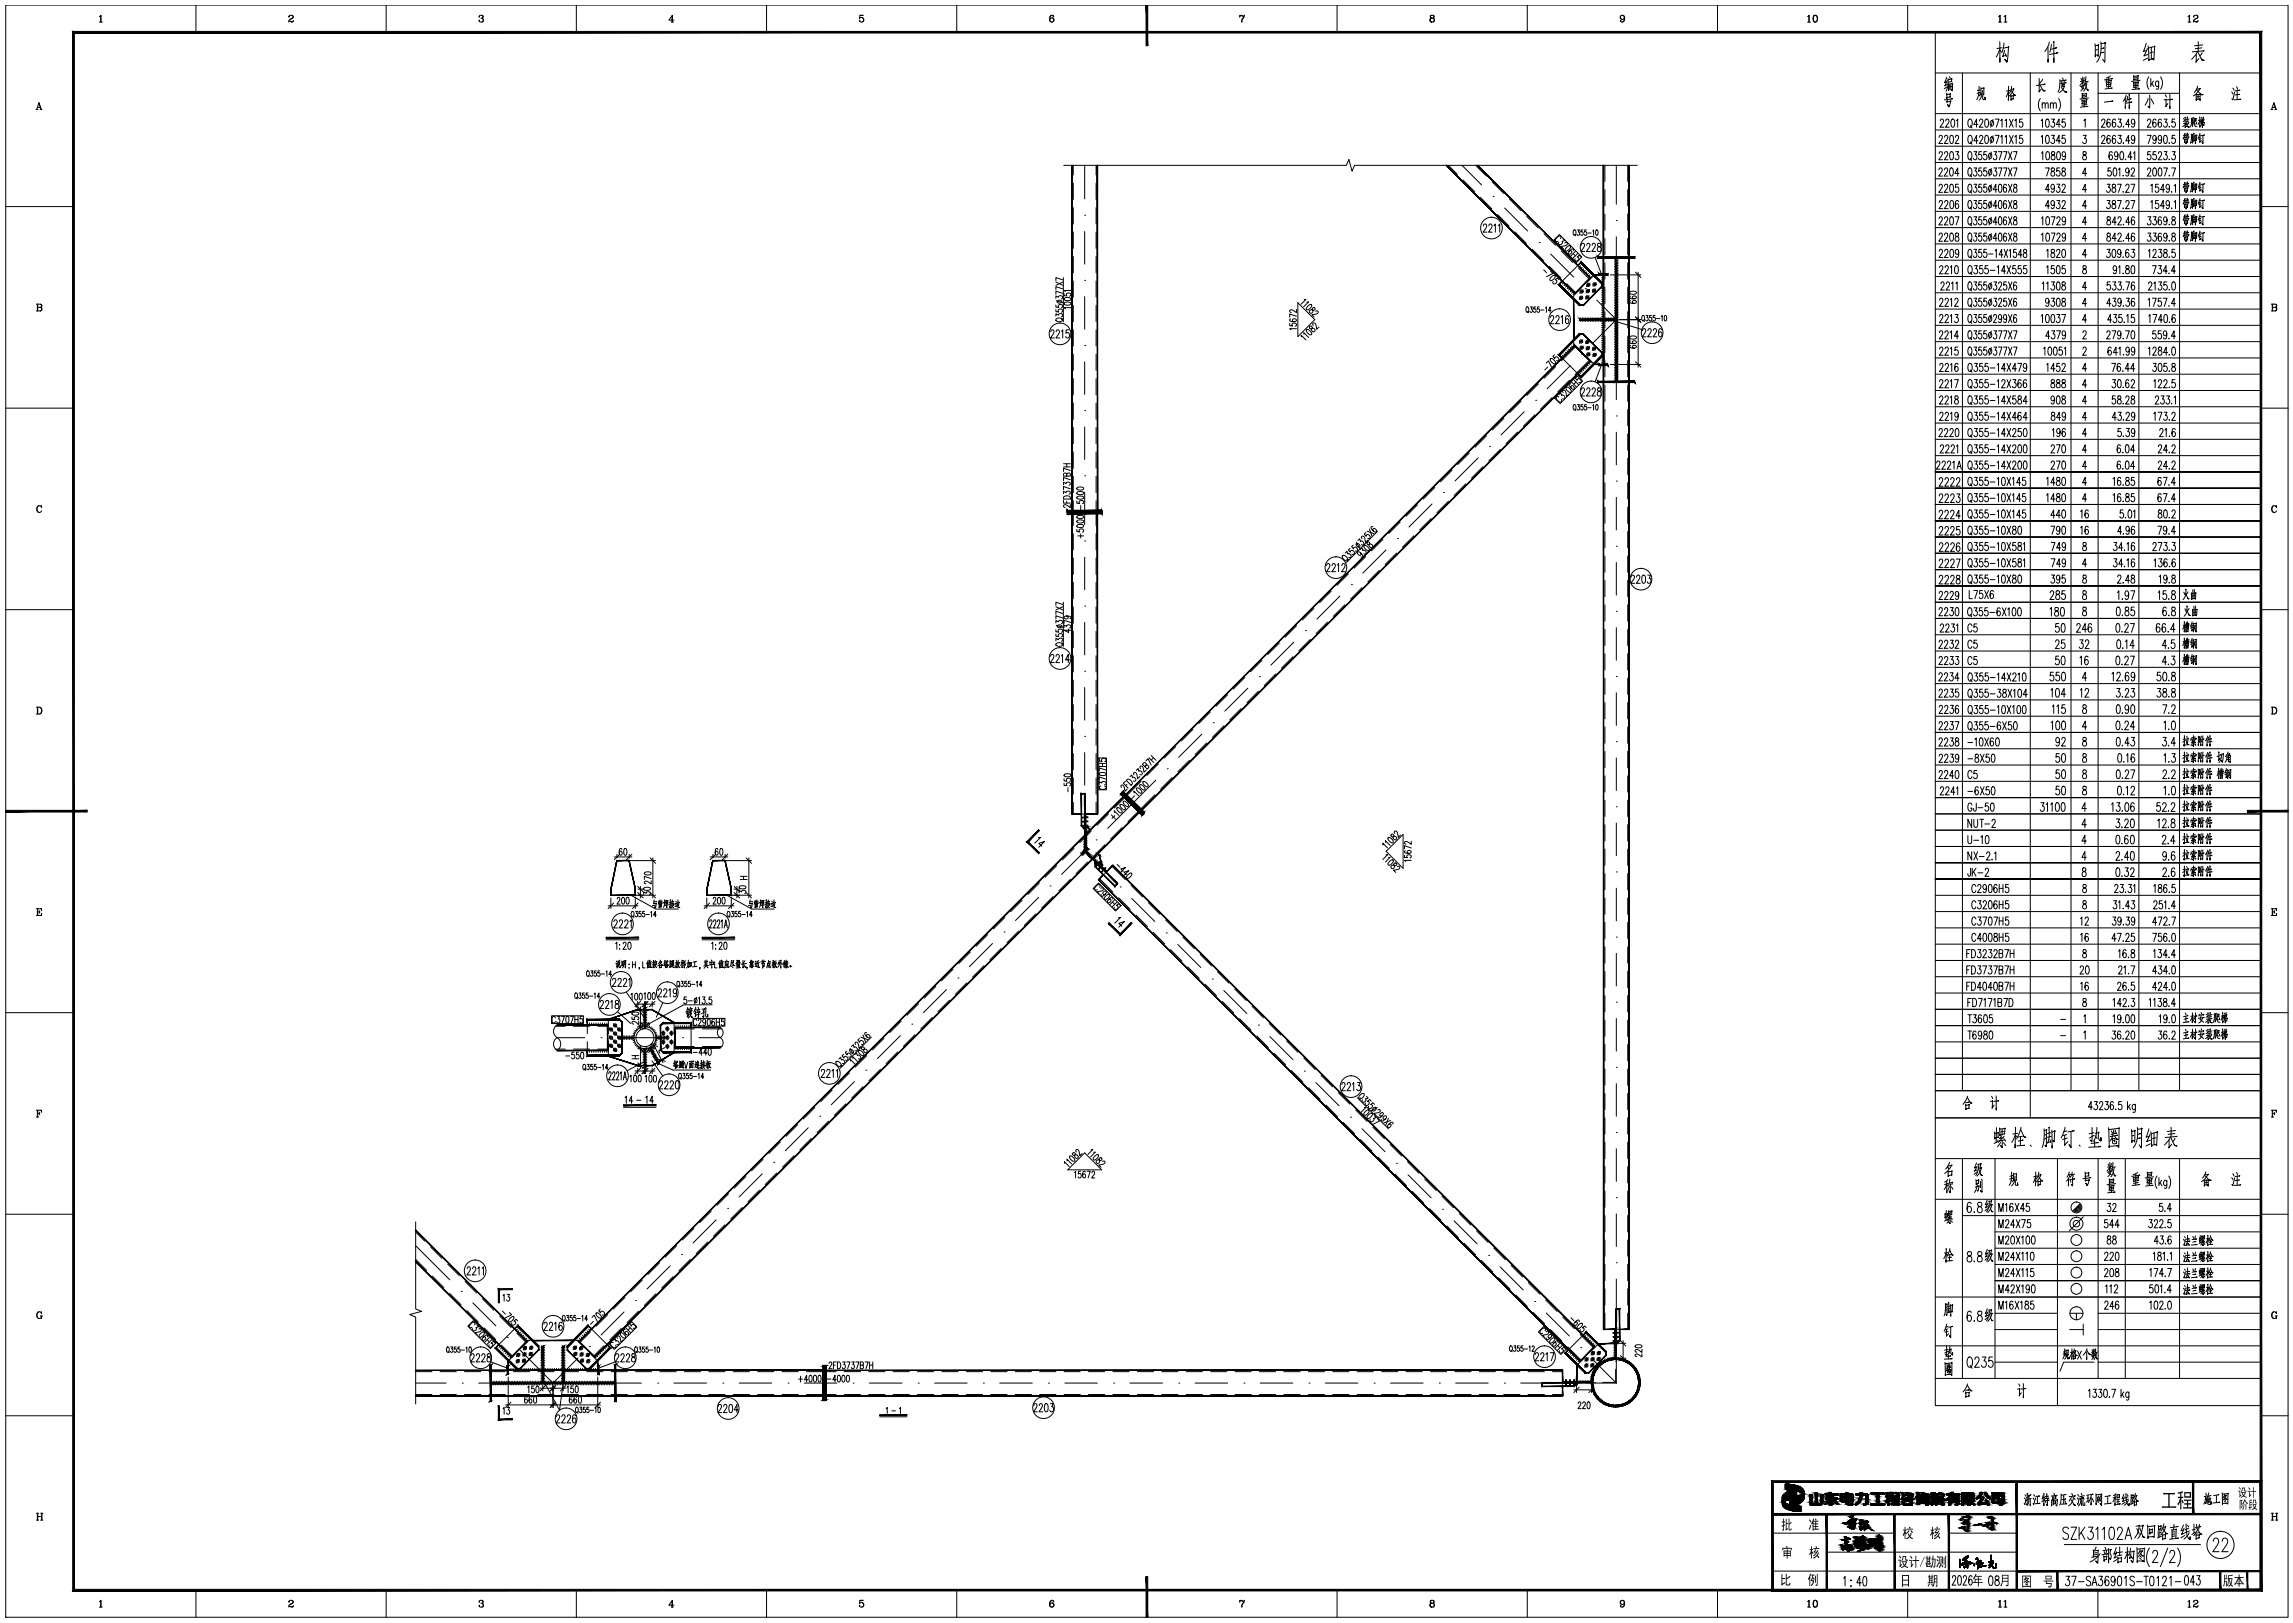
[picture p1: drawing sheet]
<svg xmlns="http://www.w3.org/2000/svg" width="845mm" height="598mm" viewBox="0 0 845 598" stroke-linecap="round" stroke-linejoin="round" font-family="sans-serif">
<!-- layer: 0 -->
<g fill="none" stroke="#000" stroke-width=".37">
<path d="M2.1 1.9h841v593.9h-841zM36.6 6.1l.6-.5v2.5M36.6 8.1h1.1M37.1 5.7v2.4M72.2 1.9v10M106.5 6.1l-.1 .1a.86 .86 0 0 1 .9-.6 .86 .86 0 0 1 .8 .7l-1.6 1.1-.1 .7M107.5 5.6l.4 .7-.9 .7M108.1 7.8l-.4 .2-1.3-.1M108.1 7.5l-.3 .6-1-.3M142.3 1.9v10M176.6 6.1v.2v-.4l.5-.3 .8 .1v.9l-.7 .1M177.6 5.6l.3 .4-.3 .7 .6 .6a.85 .85 0 0 1-.8 .9 .85 .85 0 0 1-.9-.7l.1 .1"/>
<path d="M177.9 6.9l.1 .7-.4 .5M212.4 1.9v10M247.3 8.1h.8M247.6 5.9v2.2M248.3 7.4h-1.9l1.4-1.8v2.5M282.4 1.9v10M316.9 5.7l1.2-.1h-1.2l-.2 1.2a.88 .88 0 0 1 1.3-.3 .88 .88 0 0 1 0 1.4 .88 .88 0 0 1-1.3-.4l.1 .1M317.6 6.5l.6 .7-.1 .6-.5 .3M352.5 1.9v10M387.6 5.6a1.5 1.5 0 0 0-.2 2.5M387.7 6.6l.6 .7-.6 .8M388.2 6v.2l.1-.2a.88 .88 0 0 0-1.1-.3 .88 .88 0 0 0-.5 1v.7a.82 .82 0 0 0 .9 .9 .82 .82 0 0 0 .7-1.1 .82 .82 0 0 0-1.1-.5l-.4 .6"/>
<path d="M456.8 6.1l.4-.5 .8 .4 .5-.4-.7 1.6-.2 .9M456.8 5.6v.7M456.9 5.9l1.1 .1M458.3 6.3a1.87 1.87 0 0 0-.8 1.8M492.7 1.9v10M527.5 5.6l-.5 .4 .1 .6 .9 .1 .4-.4-.1-.6-.8-.1-.4 .4 .4 .7M528 5.6l.3 .4-.3 .7 .6 .5a.83 .83 0 0 1-1 1 .83 .83 0 0 1-.6-1.3l.5-.2-.5 .5 .1 .7 .4 .2M528 6.7l.4 .5-.1 .7-.3 .2M562.8 1.9v10M597.7 5.6l-.6 .7 .1 .5 .5 .4M597.9 5.6a1.5 1.5 0 0 1-.1 2.5M598.5 6.5a.8 .8 0 0 1-1.1 .6 .8 .8 0 0 1-.4-1.2 .8 .8 0 0 1 1.3-.2 1.36 1.36 0 0 1 .4 1.5 1.36 1.36 0 0 1-1.3 .9l-.2-.6v.3"/>
<path d="M632.8 1.9v10M666 6.1l.6-.5v2.5M666 8.1h1.1M666.5 5.7v2.4M668.8 5.6a1.45 1.45 0 0 0 0 2.5 1.29 1.29 0 0 0 .9-1.2 1.29 1.29 0 0 0-.9-1.3 1.59 1.59 0 0 0 0 2.5M669 5.6a1.59 1.59 0 0 1 0 2.5M702.9 1.9v10M713.1 11.9v400M736.4 6.1l.6-.5v2.5M736.4 8.1h1.1M736.8 15.4l.1 7.5v-1.5M736.9 18.1l-1.4 2.9"/>
<path d="M736.9 5.7v2.4M737 18.5l.4 .7M737.7 17.6l-1.9 .3M738.2 17.6l2-.3-.1-.2-.7 5.8-.7-1 .8 .9 .1-.4M738.4 15.9l-.8 3.6M738.4 6.1l.6-.5v2.5M738.4 8.1h1.1M738.6 18.5l-.8 2.3 1.3-.5M738.9 19.8l.4 1.1M738.9 5.7v2.4M754.6 17.3l.1 5.6v-1M755.1 15.5l-.5 1.6-1.2 1.9"/>
<path d="M755.9 16.4l-.6 2.9M756.7 15.3l.1 7.7v-1.5M757.3 17.8l.6-.2-2 .5M757.7 19.6l.6-.1-3.1 .6M771.9 16.1l.2 4.9-.1-.5 .8-.3 .3 .6 .1-4.4 .1 .2-1.2 .2M772.7 18.3l-.6 .2M773 1.9v10M774.1 15.4a9.3 9.3 0 0 1-1.5 7.5M774.2 16.1l1.7-.2-.2-.3-.2 7.3-.7-1.1M774.9 19.4l.4-.1-1.2 .2M775 17.7h.3l-1.1 .2M790.8 15.9l-1 3.1 1.2-.4"/>
<path d="M791.2 17.8l-1.3 2.8 1.5-.5M791.5 16.9l.3 5.5v-.4l1.6-.3h-.4M791.7 17.7l2.3-.6-.4 5-.2-.4M792.7 17.4v4.3M793.4 19.2l-1.3 .3M806.2 6.1l.6-.5v2.5M806.2 8.1h1.1M806.7 5.7v2.4M808.3 6.1l-.1 .1a.86 .86 0 0 1 .9-.6 .86 .86 0 0 1 .8 .7l-1.6 1.1-.1 .7M809.3 5.6l.5 .7-1 .7M809.7 19l-.7 1.3-1.4 1.6M809.8 19.2l1.5 2.9 .9 .1-1.1-.5"/>
<path d="M809.9 7.8l-.4 .2-1.3-.1M809.9 7.5l-.3 .6-1-.3M809.9 15.4l.1 3.6M811.3 17.6l-2.4 .3M811.4 19.4l-.8 1.3M811.7 16.6l-3.1 .3M811.8 18.8l.4-.1-4.4 .4M833.1 11.9v506h-120v-106M13.8 39.6h1.1M14.4 38.2l.7 2.1M713.1 26.9h120M717.2 28.4l-.7 2.1 .7-.3"/>
<path d="M717.3 34.3l.1 2v-.4l1.4-.2h-.3l.1-1.2-1.2 .3M717.4 32l-1 .7M717.5 29.5l-.9 2.1 .9-.5M717.6 36.7l-.2 1 1.5-.4-.1-.2-.7 2.3-.6-1 .6 .9M717.8 28.9a8.9 8.9 0 0 1-.7 4.7M717.8 30.8l.2 2.6v-.6M717.9 29.4l1.4-.3-.1 .9-1.3 .3M718 31.1l1.5-.4-.2 2.8-.2-.5 .2 .3M718.3 28.2l.3 .7M718.4 31.1v2M718.8 31v2M719 36.4h.5l-3.1 .4"/>
<path d="M719.2 31.8l-1 .2M723.1 26.9v374.9M729.1 34.7l.5 .7M729.2 31.8l-.1 3.1-.7 1.8M729.6 34.1l-1.1 .3M729.7 33.1l-1.1 .3M729.9 32.3v2.8v-.6M730 32.6l1.1-.2-.2 2.5v-.4M730.4 33.3a4.1 4.1 0 0 1-1.2 3.6M730.6 34.9l.1 1.8 .8-.1-.1-.8 .1 .8M740.1 31.8v5.2v-.8M740.1 33.9l.4 .5"/>
<path d="M740.1 33.5l-.9 2.2M740.6 33.3l-1.3 .2M740.9 35.1l.1 1.9v-.4l.9-.2v-1.3l-.9 .3M741.1 33.4l1.2 1.7h.4l-.6-.2M741.1 32.9l1-.1-1.8 2.6M741.2 31.9l-.5 2.1M748.1 26.9v385M751.3 28.9l.1 5 .7-1.1M751.8 31.4l1.2 2.1 .6-.1h-.6l-.3-.3M751.8 36.3a4 4 0 0 0 0 4.6M752.5 38.4l.5-.5 .5 .1 .1 1.9M752.5 37.9v2"/>
<path d="M752.7 29.2l-1.3 1.7M753.1 31.1l.5-.1-3.3 .5M753.6 38.4l.5-.5 .5 .1 .1 1.9M755.5 38.4l.5-.5 .5 .1 .1 1.9M755.5 37.9v2M756.6 38.4l.5-.5 .5 .1 .1 1.9M758.5 36.3a4 4 0 0 1 0 4.6M759 29.4l-.1 2.8-.5 1.7M759.5 32.3l1.4 1.6h.7l-.9-.3M759.5 32l1.2-.3-.1 .4a3.3 3.3 0 0 1-1.8 2M759.9 28.7l.3 .7M760.6 29.7l.1 1.6-.9 .2-.1-1.6"/>
<path d="M761 29.6l.3-.1-2.2 .3M761.1 30.5h.2l-2.1 .3M763.1 26.9v374.9M766.6 31.9l1.2-.3 .1-.4-.4 1.2-.8 1.1M766.7 28.9l.4 .7M767.1 36.7l.1 1.6 1.7-.3v-1.4l-1.7 .4M767.2 34.3l.1 1.7-.1-.2 1.6-.2v-1.2l-1.6 .3M767.3 31.2l-.3 1.2 1 .4M767.4 28.3v2.6v-.5M767.4 30l-1.1 1.5M767.4 30.1l.5 .4M767.9 28.6l-.2 1.2"/>
<path d="M768 36.9v2.4M768.2 29.7l-1.6 .3M768.3 30.7l.9 2.6 .4-.1-.6-.3M768.4 35.1l-1.2 .2M768.5 37.4l-1 .1M768.6 28.2l-.5 3.1M768.8 39.2h.6l-2.8 .3M769 38.5l-1.9 .2M769 30.2a5.2 5.2 0 0 1-1.2 3.4M769.5 29.9l-1.1 .3M769.6 36.1l-3.2 .4M773.1 34.4h30"/>
<path d="M773.1 26.9v374.9M776 29.7l.2 1.7v-.2l1.7-.2v-1.5l-1.8 .4M777 28.4v4.2M777.5 30.3l-1.1 .2M777.5 31.7h.3l-1.7 .3M777.6 28l-1.6 .8M778 32.5l.3-.1-2.7 .4M778.1 29h.4l-3.1 .4M778.1 37.3h.5l-3.2 .3M783.1 36.2v3.7v-.7M783.5 35l-1.2 2.3M783.9 35.5l-.4 2"/>
<path d="M784.5 34.8l.1 5.2v-1.1M784.9 36.5l.4-.2-1.4 .4M785.2 37.7l.4-.1-2.1 .4M786.1 30.2l.1 1.6 1.7-.3v-1.4l-1.7 .4M786.2 27.8l.1 1.7-.1-.2 1.6-.2v-1.2l-1.5 .3M787 30.4v2.4M787.4 28.6l-1.1 .2M787.5 30.9l-1 .1M787.8 32.7h.6l-2.8 .3M788 32l-1.9 .2M788.1 34.4v367.4M788.5 29.6l-3.1 .4"/>
<path d="M791.4 21.4l-1.7 .8M791.5 36.3l-1.1 2.4M791.5 39.2l.5 .5 .1-.2M791.8 28.3a4 4 0 0 0 0 4.6M792 35v4.8l-.5-.6M792.5 28.9v3M792.6 36.4l.9 1.9M792.9 30.7l.7 1.2M793.5 29.9l-1 1.4M795.4 29.9l-.1 2.7-.3 .3-.5-.2M795.4 30.3l-.2-.3a.97 .97 0 0 0-1.1 .7 .97 .97 0 0 0 .6 1.2l.7-.4M796.1 28.3a4 4 0 0 1 0 4.6"/>
<path d="M797.4 36.8l.8-.2-.2 2.7 .8-1.2M797.8 34.9l.5 .9M799.5 34.8v5.2v-.8M800.2 36.6h.3l-1.9 .2M803.1 26.9v374.9M809.2 20.1l-.1 2.8 1.1-1.4M809.4 32.8l1.3-.2-1.4 1.9-1.1 .8M809.4 33.2l1.9 1.8 .5-.2-.5 .1-.5-.3-.1 .2h-1.5v2.2v-.4l1.4-.1v.5l.1-2.2M809.8 31.8l-1.3 2.3M809.9 34.8v1.7M810.5 35.6l-1.2 .1M822.3 33.9l.4 .7"/>
<path d="M822.7 32.4l.4 .9M823.4 33.9l-.7 2.9-.3-.4M824.1 31.9l.3 1.1M824.3 33.4v3.3M824.9 34.8h.3l-1.6 .2M825.1 33.3h.3l-1.8 .2M825.3 36.6h.3l-2.3 .2M837.3 39.6h1M837.9 38.2l.7 2.1M13.3 40.3h.7M13.5 40.3l.9-2.5 .8 2.5M14.7 40.3h.8"/>
<path d="M713.1 41.9h120M713.1 47.9h120M713.1 53.9h120M713.1 59.9h120M714.5 50.6l.1-.4a.65 .65 0 0 1 1-.1 .65 .65 0 0 1 0 .9l-1.2 1.9h1.4M714.5 56.6l.1-.4a.66 .66 0 0 1 1-.1 .66 .66 0 0 1 0 .9l-1.2 1.9h1.4M714.9 44.6l.2-.4a.66 .66 0 0 1 .9-.1 .66 .66 0 0 1 0 .9l-1.2 1.9h1.5M716.5 50.6l.1-.4a.66 .66 0 0 1 1-.1 .66 .66 0 0 1 0 .9l-1.2 1.9h1.4M716.5 56.6l.1-.4a.66 .66 0 0 1 1-.1 .66 .66 0 0 1 0 .9l-1.2 1.9h1.4M717 44.6v-.4a.67 .67 0 0 1 1-.2 .67 .67 0 0 1 .1 1l-1.2 1.9h1.3M718.7 50l.5-.1a2.17 2.17 0 0 1 0 3h-.2a2.44 2.44 0 0 1-.3-2.9zM718.7 56l.5-.1a2.14 2.14 0 0 1 0 3h-.2a2.42 2.42 0 0 1-.3-2.9z"/>
<path d="M719.2 44l.4-.1a2.09 2.09 0 0 1 0 3h-.1a2.38 2.38 0 0 1-.3-2.9zM720.5 50.6l.1-.4a.66 .66 0 0 1 1-.1 .66 .66 0 0 1 0 .9l-1.2 1.9h1.4M720.6 55.9h1.1l-.6 1.1a.86 .86 0 0 1 .7 1.2 .86 .86 0 0 1-1.3 .4l-.1-.3M720.9 44.5l.5-.6v3M725.5 56l.2-.1a1.71 1.71 0 0 1 .5 2.8l-.2 .2a1.72 1.72 0 0 1-.5-2.9zM725.5 44l.2-.1a1.67 1.67 0 0 1 .6 2.8l-.2 .2a1.67 1.67 0 0 1-.6-2.9zM725.5 50l.2-.1a1.68 1.68 0 0 1 .6 2.8l-.2 .2a1.68 1.68 0 0 1-.6-2.9zM725.9 58.3l.6 .9M726 46.3l.6 .9M726 52.3l.6 .8M727.3 55.9h1l-.5 1.1a.89 .89 0 0 1 .6 1.1 .89 .89 0 0 1-1.1 .6l-.2-.4M728.8 45.9h-1.5l1-2v3"/>
<path d="M728.8 51.9h-1.5l1-2v3M729.4 44.6l.1-.4a.66 .66 0 0 1 1-.1 .66 .66 0 0 1 0 .9l-1.2 1.9h1.4M729.4 50.6l.1-.4a.65 .65 0 0 1 1-.1 .65 .65 0 0 1 0 .9l-1.2 1.9h1.4M730.1 55.9h-.9v1.1a.63 .63 0 0 1 1 .3v1.1a.62 .62 0 0 1-.7 .5 .62 .62 0 0 1-.5-.6M731.6 44l.5-.1a2.09 2.09 0 0 1 0 3h-.2a2.47 2.47 0 0 1-.3-2.9zM731.6 50l.5-.1a2.12 2.12 0 0 1 0 3h-.2a2.48 2.48 0 0 1-.3-2.9zM732 55.9h-1v1.1a.64 .64 0 0 1 1.1 .3v1.1a.62 .62 0 0 1-.7 .5 .62 .62 0 0 1-.5-.6M733 56.6a.97 .97 0 0 1 1.1 .7 .97 .97 0 0 1-.6 1.1l-.5-.1-.3-.7zM733.6 44.6a.97 .97 0 0 1 1.1 .7 .97 .97 0 0 1-.6 1.1 1.05 1.05 0 0 1-.9-.7 1.05 1.05 0 0 1 .4-1.1zM733.6 50.6a.97 .97 0 0 1 1.1 .7 .97 .97 0 0 1-.6 1.2 1.06 1.06 0 0 1-.8-.8 1.06 1.06 0 0 1 .3-1.1zM733.7 56l-.8 2.9M734.4 44l-.9 2.9"/>
<path d="M734.4 50l-.9 2.9M734.7 55.9h1l-.6 1.1a.89 .89 0 0 1 .7 1.1 .89 .89 0 0 1-1.1 .6l-.2-.4M735.2 43.9h1.4l-1 3M735.2 49.9h1.4l-1 3M736.3 55.9h1.3l-.9 3M737.2 44.5l.5-.6v3M737.2 50.4l.5-.5v3M738.2 55.9h1.3l-.9 3M738.8 44.5l.5-.6v3M738.8 50.4l.5-.5v3M740.1 55.9l1.2 3M740.4 43.9l1.4 3"/>
<path d="M740.4 49.9l1.4 3M741.3 55.9l-1.2 3M741.8 43.9l-1.4 3M741.8 49.9l-1.4 3M741.9 55.9h1.3l-.9 3M742.4 44.5l.5-.6v3M742.4 50.4l.5-.5v3M745.2 43.9h-1l-.1 1.2a.94 .94 0 0 1 1.4 .6 .94 .94 0 0 1-1 1.2l-.5-.6M745.2 49.9h-1l-.1 1.3a.94 .94 0 0 1 1.4 .5 .94 .94 0 0 1-1 1.2l-.5-.6M752.1 44.5l.5-.6v3M752.1 50.4l.5-.5v3M752.2 56.5l.5-.6v3"/>
<path d="M754 44l.5-.1a2.14 2.14 0 0 1 0 3h-.2a2.47 2.47 0 0 1-.3-2.9zM754 50l.5-.1a2.17 2.17 0 0 1 0 3h-.2a2.48 2.48 0 0 1-.3-2.9zM754.1 56l.5-.1a2.09 2.09 0 0 1 0 3h-.2a2.47 2.47 0 0 1-.3-2.9zM755.9 43.9h1.1l-.6 1.1a.86 .86 0 0 1 .7 1.2 .86 .86 0 0 1-1.3 .4l-.1-.3M755.9 49.9h1.1l-.6 1.1a.86 .86 0 0 1 .7 1.2 .86 .86 0 0 1-1.3 .4l-.1-.3M756 56v.9a1.09 1.09 0 0 1 1.1 .7 1.09 1.09 0 0 1-.4 1.3 1.01 1.01 0 0 1-.9-1.2 1.01 1.01 0 0 1 1.2-.8v-.9zM758.1 56l.5-.1a2.09 2.09 0 0 1 0 3h-.2a2.47 2.47 0 0 1-.3-2.9zM759.2 45.9h-1.5l1-2v3M759.2 51.9h-1.5l1-2v3M760.9 43.9h-1l-.1 1.2a.94 .94 0 0 1 1.4 .6 .94 .94 0 0 1-1 1.2l-.5-.6M760.9 49.9h-1l-.1 1.3a.94 .94 0 0 1 1.4 .5 .94 .94 0 0 1-1 1.2l-.5-.6M761.1 56.9l-.3 .7a.81 .81 0 0 1-1-.8 .81 .81 0 0 1 1-.8l.3 .9a1.48 1.48 0 0 1-.8 2l-.4-.5"/>
<path d="M767.6 49.9h1.1l-.6 1.1a.89 .89 0 0 1 .7 1.1 .89 .89 0 0 1-1.2 .6l-.2-.4M767.6 56v.9a1.09 1.09 0 0 1 1.1 .7 1.09 1.09 0 0 1-.4 1.3 1.01 1.01 0 0 1-.9-1.2 1.01 1.01 0 0 1 1.2-.8v-.9zM767.8 44.5l.5-.6v3M774.4 44.6l.1-.4a.66 .66 0 0 1 1-.1 .66 .66 0 0 1 0 .9l-1.2 1.9h1.4M774.4 50.6l.1-.4a.65 .65 0 0 1 1-.1 .65 .65 0 0 1 0 .9l-1.2 1.9h1.4M777.5 44.3l-.1-.3-.5-.1a1.9 1.9 0 0 0 .1 3 .88 .88 0 0 0 .6-1.1 .88 .88 0 0 0-1-.7l-.3 .8M777.5 50.3l-.6-.4a1.92 1.92 0 0 0 .1 3 .88 .88 0 0 0 .6-1.1 .88 .88 0 0 0-1-.6l-.3 .7M778.3 56.3l-.6-.4a1.89 1.89 0 0 0 .1 3 .88 .88 0 0 0 .6-1.1 .88 .88 0 0 0-1-.6l-.3 .7M779.5 44.3l-.6-.4a1.9 1.9 0 0 0 .1 3 .88 .88 0 0 0 .6-1.1 .88 .88 0 0 0-1-.7l-.3 .8M779.5 50.3l-.6-.4a1.92 1.92 0 0 0 .1 3 .88 .88 0 0 0 .6-1.1 .88 .88 0 0 0-1-.6l-.3 .7M780.4 56.9l-.3 .7a.81 .81 0 0 1-1-.8 .81 .81 0 0 1 1-.8l.3 .9a1.45 1.45 0 0 1-.8 2l-.4-.5M780.5 43.9h1.1l-.6 1.1a.86 .86 0 0 1 .7 1.2 .86 .86 0 0 1-1.3 .4l-.1-.3"/>
<path d="M780.5 49.9h1.1l-.6 1.1a.9 .9 0 0 1 .7 1.1 .9 .9 0 0 1-1.2 .6l-.2-.4M781.4 56l.5-.1a2.09 2.09 0 0 1 0 3h-.2a2.38 2.38 0 0 1-.3-2.9zM782.4 46.6l.1 .1M782.4 52.6l.1 .1M783.2 58.6l.1 .1M784.8 45.9h-1.5l1-2v3M784.8 51.9h-1.5l1-2v3M785.6 57.9h-1.5l1-2v3M786.1 56.5l.5-.6v3M786.6 44.9l-.3 .7a.81 .81 0 0 1-1-.8 .81 .81 0 0 1 1-.8l.3 .9a1.44 1.44 0 0 1-.8 2l-.4-.5M786.6 50.9l-.3 .7a.81 .81 0 0 1-1-.8 .81 .81 0 0 1 1-.8l.3 .9a1.45 1.45 0 0 1-.8 2l-.4-.4M791.2 49.9h1.4l-1 3"/>
<path d="M791.3 44.6l.1-.4a.66 .66 0 0 1 1-.2 .66 .66 0 0 1 0 1l-1.2 1.9h1.4M792.4 55.9h-1l-.1 1.3a.94 .94 0 0 1 1.4 .5 .94 .94 0 0 1-1 1.2l-.5-.6M794.4 44.3l-.6-.4a1.9 1.9 0 0 0 .1 3 .88 .88 0 0 0 .6-1.1 .88 .88 0 0 0-1-.7l-.3 .8M794.4 55.9h-1l-.1 1.3a.93 .93 0 0 1 1.4 .5 .93 .93 0 0 1-1 1.2l-.5-.6M794.5 50.9l-.3 .7a.81 .81 0 0 1-1-.8 .81 .81 0 0 1 1-.8l.3 .9a1.47 1.47 0 0 1-.8 2l-.4-.4M795.3 56.6l.1-.4a.66 .66 0 0 1 1-.1 .66 .66 0 0 1 0 .9l-1.2 1.9h1.4M796.4 44.3l-.6-.4a1.9 1.9 0 0 0 .1 3 .88 .88 0 0 0 .6-1.1 .88 .88 0 0 0-1-.7l-.3 .8M796.5 50.9l-.3 .7a.81 .81 0 0 1-1-.8 .81 .81 0 0 1 1-.8l.3 .9a1.49 1.49 0 0 1-.8 2l-.4-.4M797.4 43.9h1.1l-.6 1.1a.85 .85 0 0 1 .7 1.2 .85 .85 0 0 1-1.3 .4l-.1-.3M797.4 55.9h1.1l-.6 1.1a.85 .85 0 0 1 .7 1.2 .85 .85 0 0 1-1.3 .4l-.1-.3M797.5 50l.5-.1a2.17 2.17 0 0 1 0 3h-.2a2.48 2.48 0 0 1-.3-2.9zM799.3 46.6l.1 .1"/>
<path d="M799.3 52.6l.1 .1M799.3 58.6l.1 .1M800.4 55.9h1.1l-.6 1.1a.86 .86 0 0 1 .7 1.2 .86 .86 0 0 1-1.3 .4l-.1-.3M801.4 43.9h-1l-.1 1.2a.94 .94 0 0 1 1.4 .6 .94 .94 0 0 1-1 1.2l-.5-.6M801.4 49.9h-1l-.1 1.3a.94 .94 0 0 1 1.4 .5 .94 .94 0 0 1-1 1.2l-.5-.6M804.5 43.7l.4 .3M804.5 50.6l-.1 .7M804.5 50.8l2-.4-.2 .5M804.9 49.2l.1 1.3M804.9 51.2l.1 1.3v-.5M805 51.4l1.1-.3-.1 1.3-.3-.2 .3 .1M805.1 43.2v1.9"/>
<path d="M805.1 44.3l-.6 .5M805.2 46l-.1 1 .6-.6M805.4 49.1l.1 1.4M805.5 50.8v2.2v-.5M805.5 44.9l.1 .2M805.5 45.4l-1.3 1.3M805.5 45.5l.8 1.3h.4l-.5-.1M805.9 43.1v1.6M806 49l-.2 1.4M806.2 49.7h.2l-1.9 .2M806.2 45.7l-.4 .4M806.4 45.3h.2l-2 .3"/>
<path d="M806.4 44.6l-.9 .1M806.6 43.8l-1.3 .3M807.4 49.4v2.2l-.3 1.2M807.5 49.7l.5-.1-.2 3.1-.2-.3 .3 .2M807.7 50.5h-.2M807.8 51.2l-.3 .1M807.8 44.1l.1 2.4v-.4M808 43.8l.2 1.2a1.73 1.73 0 0 0 1.3 1.7M808.1 43.3l-.6 .6v-.4v1.9l-.4 1.3M808.3 49.1l.1 1.8M808.4 50.9l-.3 1.1 .5-.3M808.5 43.5l.1 2.1h.8v-.6"/>
<path d="M808.5 51.4l.2 .6M808.6 43.8l.7-.1-.1 .9-.6 .1M808.7 50.1l-.6 .1M808.8 50.8l-.7 .1M808.9 43.8v.8M808.9 49.7v3.2v-.4M808.9 50l.6-.2-.3 2-.1-.3 .2 .2M810.5 43.1l.1 3.8v-.6M810.6 50.6l-.1 1.8 .6-.7M810.6 44.3l-.7 1.6M810.6 44.7l.3 .3M810.6 49.1l-.7 2"/>
<path d="M810.9 50.4l-.6 .2M810.9 44.2l-.8 .2M811 49.8l-.6 .1M811 51.1l-.8 .3M811.1 44.2l1-.3-.1 .7-.9 .1v-.2v1l1.2-.4-.3 1.2-.2-.3M811.2 43.3l.2 .5M811.5 45.4l-.8 1.1M811.5 44.1v2.8v-.5M811.7 50v2.9l-.3-.6 .3 .5M811.8 43.1l-.1 .9M812 49.8l.3-.1-1.2 .3M836.8 40.3h.7"/>
<path d="M837 40.3l.9-2.5 .8 2.5M838.2 40.3h.7M2.1 76.1h25M391.9 60.9h104.2l.9-2.1 1.2 4.3 .9-2.2h104.2M713.1 65.9h120M713.1 71.9h120M713.1 77.9h120M714.5 62.6v-.4a.66 .66 0 0 1 1-.1 .66 .66 0 0 1 .1 .9l-1.2 1.9h1.4M714.5 68.6l.1-.4a.65 .65 0 0 1 1-.1 .65 .65 0 0 1 0 .9l-1.2 1.9h1.4M714.5 74.6l.2-.5a.66 .66 0 0 1 .9 0 .66 .66 0 0 1 0 .9l-1.1 1.9h1.4M716.4 62.6l.2-.4a.65 .65 0 0 1 .9-.1 .65 .65 0 0 1 0 .9l-1.2 1.9h1.4M716.5 68.6l.1-.4a.66 .66 0 0 1 1-.2 .66 .66 0 0 1 0 1l-1.2 1.9h1.4"/>
<path d="M716.6 74.6l.1-.5a.66 .66 0 0 1 .9 0 .66 .66 0 0 1 .1 .9l-1.3 1.9h1.4M718.7 62l.5-.1a2.17 2.17 0 0 1 0 3h-.3a2.48 2.48 0 0 1-.2-2.9zM718.7 68l.5-.1a2.14 2.14 0 0 1 0 3h-.2a2.44 2.44 0 0 1-.3-2.9zM718.8 74l.4-.1a2.12 2.12 0 0 1 0 3h-.1a2.48 2.48 0 0 1-.3-2.9zM720.4 79.9h1.4l-1 3M721.6 67.9h-1l-.1 1.3a.94 .94 0 0 1 1.4 .5 .94 .94 0 0 1-1 1.2l-.5-.6M721.7 74.3l-.7-.4a1.93 1.93 0 0 0 .1 3 .88 .88 0 0 0 .6-1.1 .88 .88 0 0 0-1-.6l-.3 .7M721.8 63.9h-1.5l1.1-2v3M725.5 62l.2-.1a1.72 1.72 0 0 1 .5 2.8l-.2 .2a1.74 1.74 0 0 1-.5-2.9zM725.5 68l.2-.1a1.7 1.7 0 0 1 .5 2.8l-.2 .2a1.74 1.74 0 0 1-.5-2.9zM725.5 74l.2-.1a1.72 1.72 0 0 1 .5 2.8l-.2 .2a1.74 1.74 0 0 1-.5-2.9zM725.9 64.3l.6 .9"/>
<path d="M725.9 70.3l.6 .9M725.9 76.3l.6 .9M727.3 61.9h1l-.5 1.1a.89 .89 0 0 1 .6 1.1 .89 .89 0 0 1-1.1 .6l-.2-.4M727.3 67.9h1l-.5 1.1a.89 .89 0 0 1 .6 1.1 .89 .89 0 0 1-1.1 .6l-.2-.4M727.3 73.9h1l-.5 1.1a.89 .89 0 0 1 .6 1.1 .89 .89 0 0 1-1.1 .6l-.2-.4M727.3 79.9h1l-.5 1.1a.89 .89 0 0 1 .6 1.1 .89 .89 0 0 1-1.1 .6l-.2-.4M730.1 61.9h-.9v1.1a.62 .62 0 0 1 1 .3v1.2a.62 .62 0 0 1-.7 .4 .62 .62 0 0 1-.5-.6M730.1 67.9h-.9v1.1a.64 .64 0 0 1 1 .3v1.1a.62 .62 0 0 1-.7 .5 .62 .62 0 0 1-.5-.6M730.1 73.9h-.9v1.1a.63 .63 0 0 1 1 .3v1.1a.61 .61 0 0 1-.7 .5 .61 .61 0 0 1-.5-.6M730.1 79.9h-.9v1.1a.64 .64 0 0 1 1 .3v1.1a.62 .62 0 0 1-.7 .5 .62 .62 0 0 1-.5-.6M732 61.9h-1v1.1a.63 .63 0 0 1 1.1 .3v1.2a.62 .62 0 0 1-.7 .4 .62 .62 0 0 1-.5-.6M732 67.9h-1v1.1a.66 .66 0 0 1 1.1 .3v1.1a.62 .62 0 0 1-.7 .5 .62 .62 0 0 1-.5-.6"/>
<path d="M732 73.9h-1v1.1a.64 .64 0 0 1 1.1 .3v1.1a.61 .61 0 0 1-.7 .5 .61 .61 0 0 1-.5-.6M732 79.9h-1v1.1a.66 .66 0 0 1 1.1 .3v1.1a.62 .62 0 0 1-.7 .5 .62 .62 0 0 1-.5-.6M733 62.6a.93 .93 0 0 1 1 .6 .93 .93 0 0 1-.4 1.1l-.4 .2-.4-.5-.1-.7zM733 68.6l.2-.2a1.05 1.05 0 0 1 .7 1 1.05 1.05 0 0 1-.7 1l-.5-.8zM733 74.6a.93 .93 0 0 1 1 .6 .93 .93 0 0 1-.4 1.1 .93 .93 0 0 1-1-.6 .93 .93 0 0 1 .4-1.1zM733.7 62l-.8 2.9M733.7 68l-.8 2.9M733.7 74l-.8 2.9M734.7 61.9h1l-.6 1.1a.89 .89 0 0 1 .7 1.1 .89 .89 0 0 1-1.1 .6l-.2-.4M735.9 69.9h-1.4l.9-2v3M735.9 75.9h-1.4l.9-2v3M736.3 61.9h1.3l-.9 3"/>
<path d="M736.6 68l.5-.1a2.26 2.26 0 0 1 0 3h-.2a2.63 2.63 0 0 1-.3-2.9zM736.6 74l.5-.1a2.3 2.3 0 0 1 0 3h-.2a2.63 2.63 0 0 1-.3-2.9zM738.2 61.9h1.3l-.9 3M739.3 68.3l-.5-.4a1.97 1.97 0 0 0 0 3 1.03 1.03 0 0 0 .6-1 1.03 1.03 0 0 0-.6-.9l-.6 .9M739.3 74.3l-.5-.4a2 2 0 0 0 0 3 1.03 1.03 0 0 0 .6-1 1.03 1.03 0 0 0-.6-.9l-.6 .9M740.1 61.9l1.2 3M740.1 67.9l1.2 3M740.1 73.9l1.2 3M740.1 79.9l1.2 3M741.3 61.9l-1.2 3M741.3 67.9l-1.2 3M741.3 73.9l-1.2 3"/>
<path d="M741.3 79.9l-1.2 3M741.9 61.9h1.3l-.9 3M742.1 68v.9a1.01 1.01 0 0 1 1.1 .8 1.01 1.01 0 0 1-.8 1.2 1.09 1.09 0 0 1-.4-1.3 1.09 1.09 0 0 1 1-.7v-.9zM742.1 74v.9a1.02 1.02 0 0 1 1.1 .8 1.02 1.02 0 0 1-.8 1.2 1.11 1.11 0 0 1-.4-1.3 1.11 1.11 0 0 1 1-.7v-.9zM753.7 61.9h1.4l-1 3M755.2 69.9h-1.5l1-2v3M755.2 75.9h-1.5l1-2v3M755.8 79.9h1.4l-1 3M755.9 62v.9a1.11 1.11 0 0 1 1.1 .7 1.11 1.11 0 0 1-.4 1.3 .94 .94 0 0 1-1-1 .94 .94 0 0 1 1.1-.9l.3-.4-.1-.6zM757 68.9l-.3 .7a.81 .81 0 0 1-1-.8 .81 .81 0 0 1 1-.8l.3 .9a1.48 1.48 0 0 1-.8 2l-.4-.5M757 74.9l-.3 .7a.81 .81 0 0 1-1-.8 .81 .81 0 0 1 1-.8l.3 .9a1.49 1.49 0 0 1-.8 2l-.4-.5M757.9 67.9h1.1l-.6 1.1a.86 .86 0 0 1 .7 1.2 .86 .86 0 0 1-1.3 .4l-.1-.3"/>
<path d="M757.9 73.9h1.1l-.6 1.1a.9 .9 0 0 1 .7 1.1 .9 .9 0 0 1-1.2 .6l-.2-.4M758.9 61.9h-1v1.1a.91 .91 0 0 1 1.2 .9 .91 .91 0 0 1-1.2 .8l-.2-.4M759.8 68.6l.1-.4a.65 .65 0 0 1 1-.1 .65 .65 0 0 1 0 .9l-1.2 1.9h1.4M759.8 74.6l.1-.5a.66 .66 0 0 1 1 0 .66 .66 0 0 1 0 .9l-1.2 1.9h1.4M759.9 62v.9a1.11 1.11 0 0 1 1.1 .7 1.11 1.11 0 0 1-.4 1.3 .94 .94 0 0 1-1-1 .94 .94 0 0 1 1.1-.9l.3-.4-.1-.6zM768.9 63.9h-1.5l.9-2v3M768.9 69.9h-1.5l.9-2v3M768.9 75.9h-1.5l.9-2v3M776.4 67.9h1.1l-.6 1.1a.86 .86 0 0 1 .7 1.2 .86 .86 0 0 1-1.3 .4l-.1-.3M776.4 73.9h1.1l-.6 1.1a.9 .9 0 0 1 .7 1.1 .9 .9 0 0 1-1.2 .6l-.2-.4M777.8 61.9h-1v1.1a.91 .91 0 0 1 1.2 .9 .91 .91 0 0 1-1.2 .8l-.2-.4M778.4 68v.9a1.09 1.09 0 0 1 1.1 .7 1.09 1.09 0 0 1-.4 1.3 .94 .94 0 0 1-1-1 .94 .94 0 0 1 1.1-.9l.3-.4-.1-.6z"/>
<path d="M778.4 74v.9a1.11 1.11 0 0 1 1.1 .7 1.11 1.11 0 0 1-.4 1.3 .94 .94 0 0 1-1-1 .94 .94 0 0 1 1.1-.9l.3-.4-.1-.6zM778.9 62l.5-.1a2.17 2.17 0 0 1 0 3h-.2a2.44 2.44 0 0 1-.3-2.9zM780.2 67.9h1.4l-1 3M780.2 73.9h1.4l-1 3M780.6 62.4l.5-.5v3M782.3 64.6l.1 .1M782.3 70.6l.1 .1M782.3 76.6l.1 .1M783.3 68.6l.1-.4a.66 .66 0 0 1 1-.2 .66 .66 0 0 1 0 1l-1.2 1.9h1.4M783.3 74.6l.1-.5a.66 .66 0 0 1 1 0 .66 .66 0 0 1 0 .9l-1.2 1.9h1.4M784.5 62.9l-.3 .7a.81 .81 0 0 1-1-.8 .81 .81 0 0 1 1-.8l.3 .9a1.49 1.49 0 0 1-.8 2l-.4-.4M785.2 67.9h1.4l-1 3"/>
<path d="M785.2 73.9h1.4l-1 3M785.3 62.6l.1-.4a.65 .65 0 0 1 1-.1 .65 .65 0 0 1 0 .9l-1.2 1.9h1.4M791.3 62.6l.1-.4a.66 .66 0 0 1 1-.1 .66 .66 0 0 1 0 .9l-1.2 1.9h1.4M791.4 79.9h1.1l-.6 1.1a.87 .87 0 0 1 .7 1.2 .87 .87 0 0 1-1.3 .4l-.1-.3M792.5 68.4l.5-.5v3M792.5 74.4l.5-.5v3M793.4 79.9h1.1l-.6 1.1a.86 .86 0 0 1 .7 1.2 .86 .86 0 0 1-1.3 .4l-.1-.3M793.5 62l.5-.1a2.17 2.17 0 0 1 0 3h-.2a2.48 2.48 0 0 1-.3-2.9zM795.3 67.9h-1l-.1 1.3a.94 .94 0 0 1 1.4 .5 .94 .94 0 0 1-1 1.2l-.5-.6M795.3 73.9h-1v1.1a.7 .7 0 0 1 1.1 .3 .88 .88 0 0 1 .1 1.2 .88 .88 0 0 1-1.3 .1l-.1-.3M795.5 62l.5-.1a2.12 2.12 0 0 1 0 3h-.2a2.48 2.48 0 0 1-.3-2.9zM797.2 61.9h1.4l-1 3"/>
<path d="M797.6 69.9h-1.5l1-2v3M797.6 75.9h-1.5l1-2v3M799.3 64.6l.1 .1M799.4 68.9l-.3 .7a.81 .81 0 0 1-1-.8 .81 .81 0 0 1 1-.8l.3 .9a1.48 1.48 0 0 1-.8 2l-.4-.5M799.4 74.9l-.3 .7a.81 .81 0 0 1-1-.8 .81 .81 0 0 1 1-.8l.3 .9a1.49 1.49 0 0 1-.8 2l-.4-.5M800.2 61.9h1.4l-1 3M800.2 70.6l.1 .1M800.2 76.6l.1 .1M801.1 68.4l.5-.5v3M801.1 74.4l.5-.5v3M804.5 74.6l-.1 .7M804.5 74.8l2-.4-.2 .6"/>
<path d="M804.5 68.6l-.1 .7M804.5 68.7l2-.3-.2 .5M804.9 73.2l.1 1.3M804.9 67.2l.1 1.3M804.9 79.2l.1 1.3M804.9 75.2l.1 1.3v-.5M804.9 69.2l.1 1.3v-.5M805 75.4l1.1-.3-.1 1.3-.3-.3 .3 .2M805 69.4l1.1-.3-.1 1.3-.3-.3 .3 .2M805.4 73.1l.1 1.4M805.4 67.1l.1 1.4M805.4 79.1l.1 1.4"/>
<path d="M805.5 74.8v2.2v-.5M805.5 68.8v2.2v-.5M806 73l-.2 1.4M806 67l-.2 1.4M806 79l-.2 1.4M806.2 73.7h.2l-1.9 .2M806.2 67.8l.2-.1-1.9 .2M806.2 79.7h.2l-1.9 .2M807.4 73.4v2.2l-.3 1.2M807.4 67.4v2.2l-.3 1.2M807.4 79.4v2.2l-.3 1.2M807.5 73.7l.5-.1-.2 3.1-.2-.3 .3 .2"/>
<path d="M807.5 67.7l.5-.1-.2 3.1-.2-.3 .3 .3M807.5 79.7l.5-.1-.2 3.1-.2-.3 .3 .3M807.7 74.5h-.2M807.7 68.5h-.2M807.8 75.2l-.3 .1M807.8 69.2l-.3 .1M808.3 73.1l.1 1.8M808.3 67.1l.1 1.8M808.3 79.1l.1 1.8M808.4 74.9l-.3 1.1 .5-.3M808.4 68.9l-.3 1.1 .5-.3M808.5 75.4l.2 .5"/>
<path d="M808.5 69.4l.2 .6M808.7 74.1l-.6 .2M808.7 68.1l-.6 .1M808.8 74.8l-.7 .2M808.8 68.7l-.7 .2M808.9 73.7v3.2v-.4M808.9 67.6v3.3v-.4M808.9 79.7v3.2v-.4M808.9 74l.6-.2-.3 2-.1-.3 .2 .2M808.9 68l.6-.2-.3 2-.1-.3 .2 .2M808.9 80l.6-.2-.3 2-.1-.3 .2 .2M810.6 74.6l-.1 1.8 .6-.7"/>
<path d="M810.6 68.6l-.1 1.8 .6-.7M810.6 73.1l-.7 2M810.6 67.1l-.7 2M810.6 79.1l-.7 2M810.9 74.4l-.6 .2M810.9 68.4l-.6 .2M811 73.8l-.6 .1M811 67.8l-.6 .1M811 79.8l-.6 .1M811 75.1l-.8 .3M811 69.1l-.8 .3M811.7 74v2.9l-.3-.6 .3 .5"/>
<path d="M811.7 68v2.9l-.3-.6 .3 .5M811.7 80v2.9l-.3-.6 .3 .5M812 73.8l.3-.1-1.2 .3M812 67.8h.3l-1.2 .2M812 79.8l.3-.1-1.2 .3M833.1 76.1h10M546.6 83.2l.1-.4a.65 .65 0 0 1 .9-.1 .65 .65 0 0 1 .1 1l-1.2 1.8h1.4M548.6 83.2l.1-.4a.66 .66 0 0 1 .9-.1 .66 .66 0 0 1 .1 1l-1.2 1.8h1.4M550.5 83.1l.5-.6v3M552.1 83.1l.5-.6v3M568.8 99.4l1.1 1.1M571.4 99.9l.8 .9-2.4 1.1"/>
<path d="M572.6 88.4l2-2 8.3 8.3-2 2zM575 87.9l.2-.7a1.34 1.34 0 0 0-1.5 .3 1.34 1.34 0 0 0-.3 1.5l.7-.1M575.9 88l.7 .6-1.1 .4a.69 .69 0 0 1-.3 1.1 .69 .69 0 0 1-.8-.8M576.6 89.5l.3-.2a.55 .55 0 0 1 .7 .5 .55 .55 0 0 1-.6 .6l-1.8 .4 .9 .8M577.2 91.2l1.1-.7 .4 .5-.7 1.1-.9 .5-.4-.5zM579.7 93.4l.8 .9M579.8 92.4l-.1-.6a1.58 1.58 0 0 0-1.7 1.8 .73 .73 0 0 0 1-.3 .73 .73 0 0 0-.2-1l-.6 .3M579.9 84.8l.2-.1a1.07 1.07 0 0 1 .6 1 1.07 1.07 0 0 1-.6 1 1.48 1.48 0 0 1-.2-1.9zM580.2 86.3l.4 .6M580.5 92.6l-1.7 1.7M581.2 84.7h.8l-.4 .8a.56 .56 0 0 1 .5 .8 .56 .56 0 0 1-1 0M581.3 93.4l-1.7 1.8"/>
<path d="M582.4 97.9l-.5 .5M582.5 94.6l-.6-.6-.8 .7a.71 .71 0 0 1 .4 1.2 .71 .71 0 0 1-1.2-.4l.1-.2M582.7 90.4v-.5a.67 .67 0 0 1 1-.1 .67 .67 0 0 1 .1 1l-1.3 1.8h1.4M583 98.5l-.5 .5M583.2 84.7h-.6l-.1 .9a.57 .57 0 0 1 .9 .4 .57 .57 0 0 1-.9 .5l-.1-.2M583.6 99l-.5 .5M584.1 99.6l-.5 .5M584.6 84.7h-.7l-.1 .9a.57 .57 0 0 1 .9 .4 .57 .57 0 0 1-.9 .5v-.2M584.6 90.4l.2-.5a.66 .66 0 0 1 .9-.1 .66 .66 0 0 1 0 1l-1.2 1.8h1.5M585.1 85.9h1.2M586.7 90.4v-.5a.67 .67 0 0 1 1-.1 .67 .67 0 0 1 .1 1l-1.3 1.8h1.4M586.8 85.1l.4-.4v2"/>
<path d="M587.8 94.8l2.3 6.3M588.1 84.8l.2-.1a1.19 1.19 0 0 1 0 2l-.4-.8zM588.8 89.8v.8a1.11 1.11 0 0 1 1.1 .8 1.11 1.11 0 0 1-.5 1.2 .94 .94 0 0 1-.9-.9 .94 .94 0 0 1 1.1-.9l.3-.4-.2-.6zM594.9 99.9h.5M594.9 99.4h.5M594.9 98.7h.5M594.9 98.1h.5M594.9 97.6h.5M594.9 96.9h.5M594.9 96.4h.5M594.9 95.7h.5M594.9 95.1h.5"/>
<path d="M595.7 99.6h.5M595.7 95.4h.5M595.7 96h.5M595.7 96.6h.5M595.7 97.2h.5M595.7 97.8h.5M595.7 98.4h.5M595.7 99h.5M713.1 83.9h120M713.1 89.9h120M713.1 95.9h120M714.5 80.6l.1-.4a.65 .65 0 0 1 1-.1 .65 .65 0 0 1 0 .9l-1.2 1.9h1.4"/>
<path d="M714.5 86.6l.1-.5a.66 .66 0 0 1 1 0 .66 .66 0 0 1 0 .9l-1.2 1.9h1.4M714.5 92.6l.2-.4a.66 .66 0 0 1 .9-.2 .66 .66 0 0 1 0 1l-1.1 1.9h1.4M714.7 98.6l.1-.5a.66 .66 0 0 1 1 0 .66 .66 0 0 1 0 .9l-1.2 1.9h1.4M716.5 80.6l.1-.4a.66 .66 0 0 1 1-.2 .66 .66 0 0 1 0 1l-1.2 1.9h1.4M716.5 86.6l.1-.5a.66 .66 0 0 1 1 0 .66 .66 0 0 1 0 .9l-1.2 1.9h1.4M716.6 92.6l.1-.4a.65 .65 0 0 1 .9-.1 .65 .65 0 0 1 .1 .9l-1.3 1.9h1.4M716.7 98.6l.1-.5a.66 .66 0 0 1 1 0 .66 .66 0 0 1 0 .9l-1.2 1.9h1.4M718.6 98.4l.5-.5v3M718.7 80l.5-.1a2.17 2.17 0 0 1 0 3h-.2a2.44 2.44 0 0 1-.3-2.9zM718.7 86l.5-.1a2.17 2.17 0 0 1 0 3h-.2a2.44 2.44 0 0 1-.3-2.9zM718.8 92l.4-.1a2.12 2.12 0 0 1 0 3h-.1a2.48 2.48 0 0 1-.3-2.9zM720.5 98l.5-.1a2.17 2.17 0 0 1 0 3h-.2a2.44 2.44 0 0 1-.3-2.9z"/>
<path d="M720.6 86v.9a1.11 1.11 0 0 1 1.1 .7 1.11 1.11 0 0 1-.4 1.3 .94 .94 0 0 1-1-1 .94 .94 0 0 1 1.1-.9l.3-.4-.1-.6zM721.7 92.9l-.3 .7a.81 .81 0 0 1-1-.8 .81 .81 0 0 1 1-.8l.3 .9a1.45 1.45 0 0 1-.7 2l-.4-.5M725.5 80l.2-.1a1.72 1.72 0 0 1 .5 2.8l-.2 .2a1.74 1.74 0 0 1-.5-2.9zM725.5 86l.2-.1a1.72 1.72 0 0 1 .5 2.8l-.2 .2a1.74 1.74 0 0 1-.5-2.9zM725.5 92l.2-.1a1.72 1.72 0 0 1 .5 2.8l-.2 .2a1.74 1.74 0 0 1-.5-2.9zM725.5 98l.2-.1a1.68 1.68 0 0 1 .6 2.8l-.2 .2a1.68 1.68 0 0 1-.6-2.9zM725.9 82.3l.6 .9M725.9 88.3l.6 .9M725.9 94.3l.6 .9M727.3 85.9h1l-.5 1.1a.89 .89 0 0 1 .6 1.1 .89 .89 0 0 1-1.1 .6l-.2-.4M727.3 91.9h1l-.5 1.1a.89 .89 0 0 1 .6 1.1 .89 .89 0 0 1-1.1 .6l-.2-.4M727.5 97.9h1.1l-.6 1.1a.9 .9 0 0 1 .7 1.1 .9 .9 0 0 1-1.2 .6l-.2-.4"/>
<path d="M730.1 85.9h-.9v1.1a.63 .63 0 0 1 1 .3v1.1a.61 .61 0 0 1-.7 .5 .61 .61 0 0 1-.5-.6M730.1 91.9h-.9v1.1a.64 .64 0 0 1 1 .3v1.1a.62 .62 0 0 1-.7 .5 .62 .62 0 0 1-.5-.6M730.5 97.9h-1v1.1a.7 .7 0 0 1 1.1 .3l.1 .7a.75 .75 0 0 1-.4 .8 .75 .75 0 0 1-.8-.1l-.2-.4M732 85.9h-1v1.1a.64 .64 0 0 1 1.1 .3v1.1a.61 .61 0 0 1-.7 .5 .61 .61 0 0 1-.5-.6M732 91.9h-1v1.1a.66 .66 0 0 1 1.1 .3v1.1a.62 .62 0 0 1-.7 .5 .62 .62 0 0 1-.5-.6M732.5 97.9h-1v1.1a.7 .7 0 0 1 1.1 .3 .88 .88 0 0 1 .1 1.2 .88 .88 0 0 1-1.3 .1l-.1-.3M732.7 93.6h1.7M733 80.6l.2-.2a1.05 1.05 0 0 1 .7 1 1.05 1.05 0 0 1-.7 1l-.5-.8zM733 86.6a.93 .93 0 0 1 1 .6 .93 .93 0 0 1-.4 1.1 .93 .93 0 0 1-1-.6 .93 .93 0 0 1 .4-1.1zM733.3 99.6h1.8M733.7 80l-.8 2.9M733.7 86l-.8 2.9"/>
<path d="M735.1 92.4l.5-.5v3M735.9 81.9h-1.4l.9-2v3M735.9 87.9h-1.4l.9-2v3M735.9 98.4l.5-.5v3M736.6 80l.5-.1a2.3 2.3 0 0 1 0 3h-.2a2.63 2.63 0 0 1-.3-2.9zM736.6 86l.5-.1a2.3 2.3 0 0 1 0 3h-.2a2.63 2.63 0 0 1-.3-2.9zM738 93.9h-1.4l1-2v3M738.5 91.9l1.3 3M739 99.9h-1.5l1-2v3M739.3 80.3l-.5-.4a1.98 1.98 0 0 0 0 3 1.03 1.03 0 0 0 .6-1 1.03 1.03 0 0 0-.6-.9l-.6 .9M739.3 86.3l-.5-.4a2 2 0 0 0 0 3 1.03 1.03 0 0 0 .6-1 1.03 1.03 0 0 0-.6-.9l-.6 .9M739.5 97.9l1.4 3"/>
<path d="M739.8 91.9l-1.3 3M740.1 85.9l1.2 3M740.3 92.4l.5-.5v3M740.9 97.9l-1.4 3M741.3 85.9l-1.2 3M742.1 80v.9a1.01 1.01 0 0 1 1.1 .8 1.01 1.01 0 0 1-.8 1.2 1.09 1.09 0 0 1-.4-1.3 1.09 1.09 0 0 1 1-.7v-.9zM742.1 86v.9a1.02 1.02 0 0 1 1.1 .8 1.02 1.02 0 0 1-.8 1.2 1.11 1.11 0 0 1-.4-1.3 1.11 1.11 0 0 1 1-.7v-.9zM742.7 97.9h-1v1.1a.7 .7 0 0 1 1.1 .3 .88 .88 0 0 1 .1 1.2 .88 .88 0 0 1-1.3 .1l-.1-.3M742.9 91.9h-.9v1.1a.64 .64 0 0 1 1 .3v1.1a.62 .62 0 0 1-.7 .5 .62 .62 0 0 1-.5-.6M744.7 97.9h-1v1.1a.7 .7 0 0 1 1.1 .3l.1 .7a.76 .76 0 0 1-.4 .8 .76 .76 0 0 1-.8-.1l-.2-.4M745.1 93.9h-1.4l.9-2v3M745.7 92v.9a1.01 1.01 0 0 1 1.1 .8 1.01 1.01 0 0 1-.8 1.2 1.09 1.09 0 0 1-.4-1.3 1.09 1.09 0 0 1 1.1-.7v-.9z"/>
<path d="M746.7 97.9h-1v1.1a.7 .7 0 0 1 1.1 .3 .88 .88 0 0 1 0 1.2 .88 .88 0 0 1-1.2 .1l-.1-.3M752.2 80.4l.5-.5v3M752.2 86.4l.5-.5v3M754.1 80l.5-.1a2.12 2.12 0 0 1 0 3h-.2a2.48 2.48 0 0 1-.3-2.9zM754.1 86l.5-.1a2.12 2.12 0 0 1 0 3h-.2a2.48 2.48 0 0 1-.3-2.9zM754.1 92.4l.5-.5v3M754.1 98.4l.5-.5v3M755.8 85.9h1.4l-1 3M755.9 92v.9a1.09 1.09 0 0 1 1.1 .7 1.09 1.09 0 0 1-.4 1.3 .94 .94 0 0 1-1-1 .94 .94 0 0 1 1.1-.9l.3-.4-.1-.6zM756.9 97.9h-1v1.1a.7 .7 0 0 1 1.1 .3 .88 .88 0 0 1 0 1.2 .88 .88 0 0 1-1.2 .1l-.1-.3M757.8 92.6l.1-.4a.66 .66 0 0 1 .9-.2 .66 .66 0 0 1 .1 1l-1.2 1.9h1.4M757.9 80.6l.1-.4a.66 .66 0 0 1 1-.2 .66 .66 0 0 1 0 1l-1.2 1.9h1.4"/>
<path d="M757.9 86.6l.1-.5a.66 .66 0 0 1 1 0 .66 .66 0 0 1 0 .9l-1.2 1.9h1.4M758 98l.5-.1a2.17 2.17 0 0 1 0 3h-.2a2.48 2.48 0 0 1-.3-2.9zM760 92l.5-.1a2.12 2.12 0 0 1 0 3h-.2a2.39 2.39 0 0 1-.3-2.9zM760.9 97.9h-1v1.1a.7 .7 0 0 1 1.1 .3 .88 .88 0 0 1 0 1.2 .88 .88 0 0 1-1.2 .1l-.1-.3M761.1 80.9l-.3 .7a.81 .81 0 0 1-1-.8 .81 .81 0 0 1 1-.8l.3 .9a1.48 1.48 0 0 1-.8 2l-.4-.5M761.1 86.9l-.3 .7a.81 .81 0 0 1-1-.8 .81 .81 0 0 1 1-.8l.3 .9a1.49 1.49 0 0 1-.8 2l-.4-.5M767.6 98v.9a1.11 1.11 0 0 1 1.1 .7 1.11 1.11 0 0 1-.4 1.3 .94 .94 0 0 1-1-1 .94 .94 0 0 1 1.1-.9l.3-.4-.1-.6zM768.9 81.9h-1.5l.9-2v3M768.9 87.9h-1.5l.9-2v3M768.9 93.9h-1.5l.9-2v3M776.4 91.9h1.1l-.6 1.1a.86 .86 0 0 1 .7 1.2 .86 .86 0 0 1-1.3 .4l-.1-.3M776.5 80v.9a1.09 1.09 0 0 1 1.1 .7 1.09 1.09 0 0 1-.4 1.3 1.01 1.01 0 0 1-.9-1.2 1.01 1.01 0 0 1 1.2-.8v-.9z"/>
<path d="M776.5 86v.9a1.11 1.11 0 0 1 1.1 .7 1.11 1.11 0 0 1-.4 1.3 .94 .94 0 0 1-1-1 .94 .94 0 0 1 1.1-.9l.3-.4-.1-.6zM778.5 92l.5-.1a2.12 2.12 0 0 1 0 3h-.2a2.39 2.39 0 0 1-.3-2.9zM779.8 81.9h-1.5l1-2v3M779.8 87.9h-1.5l1-2v3M779.9 98.9l-.3 .7a.81 .81 0 0 1-1-.8 .81 .81 0 0 1 1-.8l.3 .9a1.45 1.45 0 0 1-.8 2l-.4-.5M780.4 80.6l.1-.4a.66 .66 0 0 1 1-.2 .66 .66 0 0 1 0 1l-1.2 1.9h1.4M780.4 86.6l.1-.5a.66 .66 0 0 1 1 0 .66 .66 0 0 1 0 .9l-1.2 1.9h1.4M780.6 98.4l.5-.5v3M781.5 92.9l-.3 .7a.81 .81 0 0 1-1-.8 .81 .81 0 0 1 1-.8l.3 .9a1.44 1.44 0 0 1-.8 2l-.4-.5M782.3 94.6l.1 .1M782.4 82.6l.1 .1M782.4 88.6l.1 .1"/>
<path d="M783.4 98v.9a1.09 1.09 0 0 1 1.1 .7 1.09 1.09 0 0 1-.4 1.3 .93 .93 0 0 1-1-1 .93 .93 0 0 1 1.1-.9l.3-.4-.1-.6zM784.4 92.3l-.1-.3-.5-.1a1.92 1.92 0 0 0 .1 3 .88 .88 0 0 0 .6-1.1 .88 .88 0 0 0-1-.6l-.3 .7M784.8 81.9h-1.5l1-2v3M784.8 87.9h-1.5l1-2v3M785.4 91.9h1.1l-.6 1.1a.86 .86 0 0 1 .7 1.2 .86 .86 0 0 1-1.3 .4l-.1-.3M785.5 98l.5-.1a2.15 2.15 0 0 1 0 3h-.2a2.44 2.44 0 0 1-.3-2.9zM786.5 80.3l-.6-.4a1.92 1.92 0 0 0 .1 3 .88 .88 0 0 0 .6-1.1 .88 .88 0 0 0-1-.6l-.3 .7M786.5 86.3l-.6-.4a1.93 1.93 0 0 0 .1 3 .88 .88 0 0 0 .6-1.1 .88 .88 0 0 0-1-.6l-.3 .7M791.4 85.9h1.1l-.6 1.1a.9 .9 0 0 1 .7 1.1 .9 .9 0 0 1-1.2 .6l-.2-.4M791.6 92.4l.5-.5v3M793.1 97.9h1.4l-1 3M793.3 92.6l.1-.4a.66 .66 0 0 1 .9-.2 .66 .66 0 0 1 .1 1l-1.2 1.9h1.4"/>
<path d="M793.4 85.9h1.1l-.6 1.1a.9 .9 0 0 1 .7 1.1 .9 .9 0 0 1-1.2 .6l-.2-.4M795.3 97.9h1.1l-.6 1.1a.9 .9 0 0 1 .7 1.1 .9 .9 0 0 1-1.2 .6l-.2-.4M795.4 91.9h1.1l-.6 1.1a.87 .87 0 0 1 .7 1.2 .87 .87 0 0 1-1.3 .4l-.1-.3M796.4 80.3l-.6-.4a1.92 1.92 0 0 0 .1 3 .88 .88 0 0 0 .6-1.1 .88 .88 0 0 0-1-.6l-.3 .7M796.4 86.3l-.6-.4a1.93 1.93 0 0 0 .1 3 .88 .88 0 0 0 .6-1.1 .88 .88 0 0 0-1-.6l-.3 .7M797.4 92v.9a1.01 1.01 0 0 1 1.2 .8 1.01 1.01 0 0 1-.9 1.2 1.08 1.08 0 0 1-.4-1.3 1.08 1.08 0 0 1 1.1-.7v-.9zM798.5 80.9l-.3 .7a.81 .81 0 0 1-1-.8 .81 .81 0 0 1 1-.8l.3 .9a1.45 1.45 0 0 1-.8 2l-.4-.5M798.5 86.9l-.3 .7a.81 .81 0 0 1-1-.8 .81 .81 0 0 1 1-.8l.3 .9a1.47 1.47 0 0 1-.8 2l-.4-.5M798.6 99.9h-1.5l1-2v3M799.3 82.6l.1 .1M799.3 88.6l.1 .1M799.3 94.6l.1 .1"/>
<path d="M800.4 80v.9a1.01 1.01 0 0 1 1.2 .8 1.01 1.01 0 0 1-.9 1.2 1.09 1.09 0 0 1-.4-1.3 1.09 1.09 0 0 1 1.1-.7v-.9zM800.4 86v.9a1.11 1.11 0 0 1 1.1 .7 1.11 1.11 0 0 1-.4 1.3 .94 .94 0 0 1-1-1 .94 .94 0 0 1 1.1-.9l.3-.4-.1-.6zM801.4 91.9h-1l-.1 1.3a.94 .94 0 0 1 1.4 .5 .94 .94 0 0 1-1 1.2l-.5-.6M801.6 99.9h-1.5l1-2v3M804.5 86.6l-.1 .7M804.5 86.8l2-.4-.2 .6M804.5 80.6l-.1 .7M804.5 80.8l2-.4-.2 .5M804.9 85.2l.1 1.3M804.9 87.2l.1 1.3v-.5M804.9 81.2l.1 1.3v-.5M805 87.4l1.1-.3-.1 1.3-.3-.3 .3 .2"/>
<path d="M805 81.4l1.1-.3-.1 1.3-.3-.3 .3 .2M805.4 85.1l.1 1.4M805.5 86.8v2.2v-.5M805.5 80.8v2.2v-.5M806 85l-.2 1.4M806.2 85.7h.2l-1.9 .2M807.4 85.4v2.2l-.3 1.2M807.5 85.7l.5-.1-.2 3.1-.2-.3 .3 .2M807.7 86.5h-.2M807.7 80.5h-.2M807.8 87.2l-.3 .1M807.8 81.2l-.3 .1"/>
<path d="M808.3 85.1l.1 1.8M808.4 86.9l-.3 1.1 .5-.3M808.4 80.9l-.3 1.1 .5-.3M808.5 87.4l.2 .5M808.5 81.4l.2 .6M808.7 86.1l-.6 .2M808.7 80.1l-.6 .1M808.8 86.8l-.7 .2M808.8 80.8l-.7 .1M808.9 85.6v3.3v-.4M808.9 86l.6-.2-.3 2-.1-.3 .2 .2M810.6 86.6l-.1 1.8 .6-.7"/>
<path d="M810.6 80.6l-.1 1.8 .6-.7M810.6 85.1l-.7 2M810.9 86.4l-.6 .2M810.9 80.4l-.6 .2M811 85.8l-.6 .1M811 87.1l-.8 .3M811 81.1l-.8 .3M811.7 86v2.9l-.3-.6 .3 .5M812 85.8l.3-.1-1.2 .3M13.4 112.1l1.8 .1 .3 .6-.6 .4M13.4 114.6l1.9-.3 .2-.6-.6-.5 .4 .5-.4 .9M13.8 112.1v2.5"/>
<path d="M13.9 112.1v2.5M14.9 112.1l.4 .4-.1 .5-1.3 .2M389.1 116.5v-.9l.9 .5a.7 .7 0 0 1 1.1-.6 .7 .7 0 0 1 0 1.2M389.1 114v.9h.9a.73 .73 0 0 1 .7-1.1 .73 .73 0 0 1 .6 1.1l-.2 .1M389.1 112.4v.8h.9a.73 .73 0 0 1 .7-1 .73 .73 0 0 1 .6 1.1h-.2M389.1 109.9v-.9l.9 .5a.7 .7 0 0 1 1.1-.6 .7 .7 0 0 1 0 1.2M389.1 103.9l2.5 1.2M389.2 117.5a1.49 1.49 0 0 1 2.4 .5 1.5 1.5 0 0 1-2.5-.3zM389.2 110.8l2.4 .7M389.7 110.8a.78 .78 0 0 1 .9-.3 .78 .78 0 0 1 .5 .9 .78 .78 0 0 1-1 .4 .78 .78 0 0 1-.4-1zM391.6 108.1l-2.5-.8v1.1M391.6 106.4l-2.5-.8v1.2"/>
<path d="M391.6 103.1l-2.5-.8v1.1M391.6 103.9l-2.5 1.2M391.8 102.3v16.2M391.8 117.3l-.7 .5M392.1 108.1v.8l1 .1a.71 .71 0 0 1 .6-1.1 .71 .71 0 0 1 .6 1.1l-.2 .1M392.2 111.5l1.9-.1 .5 .5a1.61 1.61 0 0 1-2.5-.1zM392.2 109.9l1.9-.2 .5 .6a1.63 1.63 0 0 1-2.5-.2zM394.6 113.3h-2.5l.5 .5M394.6 107h-2.5l.5 .4M562.5 113.2l.2-.1a1.07 1.07 0 0 1 .7 1 1.07 1.07 0 0 1-.7 1 1.44 1.44 0 0 1-.2-1.9zM562.9 114.7l.3 .6M563.9 113.1h.7l-.4 .7a.56 .56 0 0 1 .5 .9 .56 .56 0 0 1-1 0"/>
<path d="M565.8 113.1h-.6v.7a.59 .59 0 0 1 .8 .6 .59 .59 0 0 1-.9 .5v-.2M567.2 113.1h-.7v.7a.59 .59 0 0 1 .8 .6 .59 .59 0 0 1-.8 .5l-.1-.2M567.7 114.2h1.2M569.5 113.5l.3-.4v2M571.3 117l.1-.4a.66 .66 0 0 1 .9-.1 .66 .66 0 0 1 .1 .9l-1.2 1.9h1.4M571.5 102.1l1.1-.7 .5 .5-.8 1.1-.8 .4-.5-.4zM571.5 114.4h-1l.7-1.3v2M573.3 117l.1-.4a.65 .65 0 0 1 1-.1 .65 .65 0 0 1 0 .9l-1.2 1.9h1.4M574.4 103l-.6-.6-.8 .7a.71 .71 0 0 1 .4 1.2 .71 .71 0 0 1-1.2-.4l.1-.2M575.2 116.8l.5-.5v3M576.2 104.2l-.5 .4M576.8 104.7l-.5 .5"/>
<path d="M577.3 105.3l-.5 .5M577.9 105.9l-.5 .4M578 116.7l-.6-.4a1.92 1.92 0 0 0 .1 3 .88 .88 0 0 0 .6-1.1 .88 .88 0 0 0-1-.6l-.3 .7M578.5 106.4l-.5 .5M579 107l-.5 .5M579.6 107.5l-.5 .5M580.2 108.1l-.5 .5M582.5 117.1v.5M582.5 117.9v.5M583.1 117.1v.5M583.1 117.9v.5M583.7 117.1v.5"/>
<path d="M583.7 117.9v.5M584.3 117.1v.5M584.3 117.9v.5M584.7 100.2l-.5 .5M584.9 117.1v.5M584.9 117.9v.5M585.3 100.7l-.5 .5M585.5 117.1v.5M585.5 117.9v.5M585.8 101.3l-.5 .5M586.1 117.1v.5M586.1 117.9v.5"/>
<path d="M586.4 101.9l-.5 .5M586.7 117.1v.5M586.7 117.9v.5M587.3 117.1v.5M587.3 117.9v.5M587.9 117.1v.5M587.9 117.9v.5M588.5 117.1v.5M588.5 117.9v.5M589.1 117.1v.5M589.1 117.9v.5M589.7 117.1v.5"/>
<path d="M589.7 117.9v.5M590.1 107.9h.7M590.1 119.9h.7M590.1 119.1h.7M590.1 118.3h.7M590.1 117.5h.7M590.1 116.7h.7M590.1 115.9h.7M590.1 115.1h.7M590.1 114.3h.7M590.1 113.5h.7M590.1 112.7h.7"/>
<path d="M590.1 111.9h.7M590.1 111.1h.7M590.1 110.3h.7M590.1 109.5h.7M590.1 108.7h.7M590.1 107.1h.7M590.1 106.3h.7M590.1 105.5h.7M590.1 104.7h.7M590.1 103.9h.7M590.1 103.1h.7M590.1 102.3h.7"/>
<path d="M590.1 101.5h.7M590.3 117.1v.5M590.3 117.9v.5M590.9 117.1v.5M590.9 117.9v.5M591.5 117.1v.5M591.5 117.9v.5M592.1 117.1v.5M592.1 117.9v.5M592.7 117.1v.5M592.7 117.9v.5M593.3 117.1v.5"/>
<path d="M593.3 117.9v.5M593.3 101.3h11.3M593.9 117.1v.5M593.9 118.4v-.5l11 3.5M594.5 117.1v.5M594.5 117.9v.5M594.9 119.1h.5M594.9 116.8h.5M594.9 114.3h.5M594.9 119.7h.5M594.9 118.6h.5M594.9 117.9h.5"/>
<path d="M594.9 117.3h.5M594.9 116.1h.5M594.9 115.5h.5M594.9 115h.5M594.9 113.7h.5M594.9 113.2h.5M594.9 112.5h.5M594.9 112h.5M594.9 111.3h.5M594.9 110.7h.5M594.9 110.2h.5M594.9 109.5h.5"/>
<path d="M594.9 108.9h.5M594.9 108.4h.5M594.9 107.7h.5M594.9 107.1h.5M594.9 106.6h.5M594.9 105.9h.5M594.9 105.3h.5M594.9 104.8h.5M594.9 104.1h.5M594.9 103.5h.5M594.9 103h.5M594.9 102.3h.5"/>
<path d="M594.9 101.7h.5M594.9 101.2h.5M594.9 100.5h.5M595.1 117.1v.5M595.1 117.9v.5M595.7 100.2h.5M595.7 100.8h.5M595.7 101.4h.5M595.7 102h.5M595.7 102.6h.5M595.7 103.2h.5M595.7 103.8h.5"/>
<path d="M595.7 104.4h.5M595.7 105h.5M595.7 105.6h.5M595.7 106.2h.5M595.7 106.8h.5M595.7 107.4h.5M595.7 108h.5M595.7 108.6h.5M595.7 109.2h.5M595.7 109.8h.5M595.7 110.4h.5M595.7 111h.5"/>
<path d="M595.7 111.6h.5M595.7 112.2h.5M595.7 112.8h.5M595.7 113.4h.5M595.7 114h.5M595.7 114.6h.5M595.7 115.2h.5M595.7 115.8h.5M595.7 116.4h.5M595.7 117h.5M595.7 117.6h.5M595.7 118.2h.5"/>
<path d="M595.7 118.8h.5M595.7 119.4h.5M595.7 120h.5M596.6 117.8h8M600.6 107.5l1.9-.1 .5 .5a1.61 1.61 0 0 1-2.5-.1zM600.8 110.8l-.3 .5a1.57 1.57 0 0 0 2.5-.1 .73 .73 0 0 0-.9-.5 .73 .73 0 0 0-.5 .8l.5 .3M600.8 109.1l-.3 .5a1.57 1.57 0 0 0 2.5-.1 .73 .73 0 0 0-.9-.5 .73 .73 0 0 0-.5 .9l.5 .2M602.6 116.8l2 2M602.6 100.3l2 2M603.6 100.3v35M605.2 116.3l.1-.1a1.08 1.08 0 0 1 .7 1 1.08 1.08 0 0 1-.7 1 1.48 1.48 0 0 1-.1-1.9zM605.5 117.9l.4 .5"/>
<path d="M606.5 116.2h.8l-.5 .8a.56 .56 0 0 1 .5 .8 .56 .56 0 0 1-.9 .1M608.5 116.2h-.6v.8a.59 .59 0 0 1 .8 .6 .59 .59 0 0 1-.9 .4l-.1-.1M609.9 116.2h-.7v.8a.59 .59 0 0 1 .8 .6 .59 .59 0 0 1-.9 .4l-.1-.1M610.4 117.4h1.2M612.1 116.6l.4-.4v2M613.4 116.3l.2-.1a1.21 1.21 0 0 1 0 2l-.4-.8zM713.1 101.9h120M713.1 107.9h120M713.1 113.9h120M713.1 119.9h120M714.7 110.6l.1-.4a.66 .66 0 0 1 1-.2 .66 .66 0 0 1 0 1l-1.2 1.9h1.4M714.7 116.6l.1-.4a.66 .66 0 0 1 1-.2 .66 .66 0 0 1 0 1l-1.2 1.9h1.4"/>
<path d="M715.2 104.6v-.4a.66 .66 0 0 1 1-.2 .66 .66 0 0 1 .1 1l-1.2 1.9h1.3M716.7 110.6l.1-.4a.66 .66 0 0 1 1-.1 .66 .66 0 0 1 0 .9l-1.2 1.9h1.4M716.7 116.6l.1-.4a.65 .65 0 0 1 1-.1 .65 .65 0 0 1 0 .9l-1.2 1.9h1.4M717.1 104.6l.2-.4a.65 .65 0 0 1 .9-.1 .65 .65 0 0 1 0 .9l-1.2 1.9h1.5M718.6 110.4l.5-.5v3M718.6 116.4l.5-.5v3M719.1 104.4l.5-.5v3M720.3 110.6l.1-.4a.66 .66 0 0 1 1-.1 .66 .66 0 0 1 0 .9l-1.2 1.9h1.4M720.4 115.9h1.1l-.6 1.1a.89 .89 0 0 1 .7 1.1 .89 .89 0 0 1-1.2 .6l-.2-.4M720.7 104.4l.4-.5v3M725.5 104l.2-.1a1.72 1.72 0 0 1 .5 2.8l-.2 .2a1.74 1.74 0 0 1-.5-2.9zM725.5 110l.2-.1a1.71 1.71 0 0 1 .5 2.8l-.2 .2a1.72 1.72 0 0 1-.5-2.9z"/>
<path d="M725.5 116l.2-.1a1.72 1.72 0 0 1 .5 2.8l-.2 .2a1.74 1.74 0 0 1-.5-2.9zM725.9 106.3l.6 .8M725.9 112.3l.6 .9M725.9 118.3l.6 .8M726 100.3l.6 .9M727.3 103.9h1l-.5 1.1a.89 .89 0 0 1 .6 1.1 .89 .89 0 0 1-1.1 .6l-.2-.4M727.3 109.9h1l-.5 1.1a.89 .89 0 0 1 .6 1.1 .89 .89 0 0 1-1.1 .6l-.2-.4M727.3 115.9h1l-.5 1.1a.89 .89 0 0 1 .6 1.1 .89 .89 0 0 1-1.1 .6l-.2-.4M730.1 103.9h-.9v1.1a.62 .62 0 0 1 1 .3v1.1a.62 .62 0 0 1-.7 .5 .62 .62 0 0 1-.5-.6M730.1 109.9h-.9v1.1a.63 .63 0 0 1 1 .3v1.1a.62 .62 0 0 1-.7 .5 .62 .62 0 0 1-.5-.6M730.1 115.9h-.9v1.1a.62 .62 0 0 1 1 .3v1.1a.62 .62 0 0 1-.7 .5 .62 .62 0 0 1-.5-.6M732 103.9h-1v1.1a.63 .63 0 0 1 1.1 .3v1.1a.62 .62 0 0 1-.7 .5 .62 .62 0 0 1-.5-.6"/>
<path d="M732 109.9h-1v1.1a.64 .64 0 0 1 1.1 .3v1.1a.62 .62 0 0 1-.7 .5 .62 .62 0 0 1-.5-.6M732 115.9h-1v1.1a.63 .63 0 0 1 1.1 .3v1.1a.62 .62 0 0 1-.7 .5 .62 .62 0 0 1-.5-.6M733 104.6a.93 .93 0 0 1 1 .6 .93 .93 0 0 1-.4 1.1l-.4 .1-.4-.4-.1-.7zM733 110.6a.97 .97 0 0 1 1.1 .7 .97 .97 0 0 1-.6 1.1l-.5-.1-.3-.7zM733 116.6a.93 .93 0 0 1 1 .6 .93 .93 0 0 1-.4 1.1l-.4 .1-.4-.4-.1-.7zM733.7 104l-.8 2.9M733.7 110l-.8 2.9M733.7 116l-.8 2.9M734.6 116.6v-.2a.6 .6 0 0 1 .7-.5 .6 .6 0 0 1 .4 .8l-1.2 2.2h1.3M734.7 103.9h1l-.6 1.1a.89 .89 0 0 1 .7 1.1 .89 .89 0 0 1-1.1 .6l-.2-.4M734.7 109.9h1l-.6 1.1a.89 .89 0 0 1 .7 1.1 .89 .89 0 0 1-1.1 .6l-.2-.4M736.4 104.6l.1-.4a.63 .63 0 0 1 .9-.1 .63 .63 0 0 1 0 .9l-1.1 1.9h1.3"/>
<path d="M736.4 110.6l.1-.4a.64 .64 0 0 1 1-.1 .64 .64 0 0 1-.1 .9l-1.1 1.9h1.3M737.6 116.9l-.3 .7a.86 .86 0 0 1-1-.5 .86 .86 0 0 1 .3-1.1l.3-.1a1.98 1.98 0 0 1 .1 3l-.6-.5M739.3 103.9h-.9v1.1a.62 .62 0 0 1 1 .3v1.1a.62 .62 0 0 1-.7 .5 .62 .62 0 0 1-.5-.6M739.3 109.9h-.9v1.1a.63 .63 0 0 1 1 .3v1.1a.62 .62 0 0 1-.7 .5 .62 .62 0 0 1-.5-.6M739.4 116.9l-.6 .8a.99 .99 0 0 1-.6-.9 .99 .99 0 0 1 .6-.9 2.15 2.15 0 0 1 0 3l-.5-.5M740.1 103.9l1.2 3M740.1 109.9l1.2 3M740.1 115.9l1.2 3M741.3 103.9l-1.2 3M741.3 109.9l-1.2 3M741.3 115.9l-1.2 3M743 104.3l-.5-.4a2.03 2.03 0 0 0 0 3 1.01 1.01 0 0 0 .6-1 1.01 1.01 0 0 0-.6-.9l-.6 .9"/>
<path d="M743 110.3l-.5-.4a2.01 2.01 0 0 0 0 3 .88 .88 0 0 0 .6-1.1 .88 .88 0 0 0-.9-.7l-.3 .8M743 116.3l-.5-.4a2.03 2.03 0 0 0 0 3 1.01 1.01 0 0 0 .6-1 1.01 1.01 0 0 0-.6-.9l-.6 .9M752.1 116.4l.5-.5v3M752.5 104.4l.5-.5v3M754 116l.5-.1a2.17 2.17 0 0 1 0 3h-.2a2.48 2.48 0 0 1-.3-2.9zM754.1 104.4l.5-.5v3M755 110.9l-.3 .7a.81 .81 0 0 1-1-.8 .81 .81 0 0 1 1-.8l.3 .9a1.45 1.45 0 0 1-.8 2l-.4-.5M755.9 103.9h1.1l-.6 1.1a.86 .86 0 0 1 .7 1.2 .86 .86 0 0 1-1.3 .4l-.1-.3M755.9 109.9h1.1l-.6 1.1a.86 .86 0 0 1 .7 1.2 .86 .86 0 0 1-1.3 .4l-.1-.3M756 116l.5-.1a2.12 2.12 0 0 1 0 3h-.2a2.39 2.39 0 0 1-.3-2.9zM757.9 115.9h1.1l-.6 1.1a.9 .9 0 0 1 .7 1.1 .9 .9 0 0 1-1.2 .6l-.2-.4M758 104l.5-.1a2.17 2.17 0 0 1 0 3h-.2a2.48 2.48 0 0 1-.3-2.9z"/>
<path d="M758 110l.5-.1a2.14 2.14 0 0 1 0 3h-.2a2.47 2.47 0 0 1-.3-2.9zM759.7 115.9h1.4l-1 3M759.9 104v.9a1.11 1.11 0 0 1 1.1 .7 1.11 1.11 0 0 1-.4 1.3 .94 .94 0 0 1-1-1 .94 .94 0 0 1 1.1-.9l.3-.4-.1-.6zM759.9 110v.9a1.09 1.09 0 0 1 1.1 .7 1.09 1.09 0 0 1-.4 1.3 .93 .93 0 0 1-1-1 .93 .93 0 0 1 1.1-.9l.3-.4-.1-.6zM768.9 105.9h-1.5l.9-2v3M768.9 111.9h-1.5l.9-2v3M768.9 117.9h-1.5l.9-2v3M777.5 103.9h-1l-.1 1.3a.94 .94 0 0 1 1.4 .5 .94 .94 0 0 1-1 1.2l-.5-.6M777.8 111.9h-1.5l1-2v3M778.1 117.9h-1.5l1-2v3M778.5 103.9h1.1l-.6 1.1a.89 .89 0 0 1 .7 1.1 .89 .89 0 0 1-1.2 .6l-.2-.4M778.5 109.9h1.1l-.6 1.1a.85 .85 0 0 1 .7 1.2 .85 .85 0 0 1-1.3 .4l-.1-.3"/>
<path d="M778.8 115.9h1.1l-.6 1.1a.89 .89 0 0 1 .7 1.1 .89 .89 0 0 1-1.2 .6l-.2-.4M780.5 103.9h1.1l-.6 1.1a.9 .9 0 0 1 .7 1.1 .9 .9 0 0 1-1.2 .6l-.2-.4M781.6 110.9l-.3 .7a.81 .81 0 0 1-1-.8 .81 .81 0 0 1 1-.8l.3 .9a1.48 1.48 0 0 1-.8 2l-.4-.5M781.8 115.9h-1l-.1 1.3a.94 .94 0 0 1 1.4 .5 .94 .94 0 0 1-1 1.2l-.5-.6M782.3 100.6l.1 .1M782.4 106.6l.1 .1M782.4 112.6l.1 .1M782.7 118.6l.1 .1M783.3 103.9h1.4l-1 3M783.5 109.9h1.1l-.6 1.1a.85 .85 0 0 1 .6 1.2 .85 .85 0 0 1-1.2 .4l-.1-.3M783.6 116.4l.5-.5v3M786.4 115.9h-1v1.1a.91 .91 0 0 1 1.2 .9 .91 .91 0 0 1-1.2 .8l-.2-.4"/>
<path d="M786.5 104.3l-.6-.4a1.92 1.92 0 0 0 .1 3 .88 .88 0 0 0 .6-1.1 .88 .88 0 0 0-1-.6l-.3 .7M786.5 110.3l-.6-.4a1.9 1.9 0 0 0 .1 3 .88 .88 0 0 0 .6-1.1 .88 .88 0 0 0-1-.7l-.3 .8M791.5 110.4l.5-.5v3M791.7 104.6l.1-.4a.65 .65 0 0 1 .9-.1 .65 .65 0 0 1 .1 .9l-1.2 1.9h1.4M791.7 116.4l.5-.5v3M793.1 109.9h1.4l-1 3M793.3 115.9h1.4l-1 3M793.6 104.4l.5-.5v3M795.4 103.9h1.1l-.6 1.1a.9 .9 0 0 1 .7 1.1 .9 .9 0 0 1-1.2 .6l-.2-.4M796.3 109.9h-1l-.1 1.2a.93 .93 0 0 1 1.4 .6 .93 .93 0 0 1-1 1.2l-.5-.6M796.8 117.9h-1.5l1-2v3M797.1 109.9h1.4l-1 3"/>
<path d="M797.6 116l.5-.1a2.17 2.17 0 0 1 0 3h-.2a2.48 2.48 0 0 1-.3-2.9zM798.4 103.9h-1v1.1a.91 .91 0 0 1 1.2 .9 .91 .91 0 0 1-1.2 .8l-.2-.4M799.2 100.6l.1 .1M799.2 112.6l.1 .1M799.3 106.6l.1 .1M799.4 118.6l.1 .1M800.5 104l.5-.1a2.17 2.17 0 0 1 0 3h-.2a2.48 2.48 0 0 1-.3-2.9zM801.5 116.3l-.6-.4a1.89 1.89 0 0 0 .1 3 .88 .88 0 0 0 .6-1.1 .88 .88 0 0 0-1-.6l-.3 .7M801.6 111.9h-1.5l1-2v3M836.9 112.1l1.8 .1 .2 .6-.6 .4M836.9 114.6l1.8-.2 .2-.7-.6-.5 .5 .5-.1 .6-.4 .3M837.3 112.1v2.5"/>
<path d="M837.4 112.1v2.5M838.3 112.1l.5 .4-.1 .5-1.3 .2M387.2 122.2l.1-.4a.66 .66 0 0 1 .9-.1 .66 .66 0 0 1 .1 1l-1.2 1.8h1.4M389.2 122.2l.1-.4a.65 .65 0 0 1 .9-.1 .65 .65 0 0 1 .1 1l-1.2 1.8h1.4M391.1 122.1l.5-.6v3M393.9 121.5h-1l-.1 1.3a.94 .94 0 0 1 1.4 .6 .94 .94 0 0 1-1 1.1l-.5-.5M569.7 133.8l.8-.9 1.2 2.4M570.3 135.3l-1.1 1M571.4 132.1l.6 .1 .7 .6 .5 .8-.1 .3a1.49 1.49 0 0 1-1.7-1.8zM572.8 130.7l-.6 .6 .7 .8a.71 .71 0 0 1 1.2-.3 .71 .71 0 0 1-.4 1.1l-.2-.1M575.7 130.9l.5 .5M576.3 130.3l.5 .5"/>
<path d="M576.8 129.8l.5 .5M577.4 129.2l.5 .5M578 128.6l.5 .5M578.5 128.1l.5 .5M579.1 127.5l.5 .5M579.7 126.9l.5 .5M579.9 139.9l1.7 1.8M581 138.7l-.5 .6 .6 .7a.74 .74 0 0 1 1.2-.2 .74 .74 0 0 1-.3 1.2l-.2-.1M581.1 138.4l2.1 2-8.3 8.3-2-2zM581.9 137.1l.5 .5M582.5 136.6l.5 .5M583.1 136l.5 .5"/>
<path d="M583.6 135.4l.5 .5M584.2 134.9l.5 .5M584.8 134.3l.5 .5M585.3 133.8l.5 .4M585.9 133.2l.5 .5M590.1 134.5l-2.3 6.2M590.1 131.9h.7M590.1 133.5h.7M590.1 132.7h.7M590.1 131.1h.7M590.1 130.3h.7M590.1 129.5h.7"/>
<path d="M590.1 128.7h.7M590.1 127.9h.7M590.1 127.1h.7M590.1 126.3h.7M590.1 125.5h.7M590.1 124.7h.7M590.1 123.9h.7M590.1 123.1h.7M590.1 122.3h.7M590.1 121.5h.7M590.1 120.7h.7M593.3 134.3h11.3"/>
<path d="M594.9 121.5h.5M594.9 139.6h.5M594.9 138.9h.5M594.9 138.3h.5M594.9 137.8h.5M594.9 137.1h.5M594.9 136.5h.5M594.9 136h.5M594.9 135.3h.5M594.9 134.7h.5M594.9 134.2h.5M594.9 133.5h.5"/>
<path d="M594.9 132.9h.5M594.9 132.4h.5M594.9 131.7h.5M594.9 131.1h.5M594.9 130.6h.5M594.9 129.9h.5M594.9 129.3h.5M594.9 128.7h.5M594.9 128.1h.5M594.9 127.6h.5M594.9 126.9h.5M594.9 126.3h.5"/>
<path d="M594.9 125.8h.5M594.9 125.1h.5M594.9 124.5h.5M594.9 124h.5M594.9 123.3h.5M594.9 122.7h.5M594.9 122.2h.5M594.9 120.9h.5M594.9 120.4h.5M595.7 135.6h.5M595.7 120.6h.5M595.7 121.2h.5"/>
<path d="M595.7 121.8h.5M595.7 122.4h.5M595.7 123h.5M595.7 123.6h.5M595.7 124.2h.5M595.7 124.8h.5M595.7 125.4h.5M595.7 126h.5M595.7 126.6h.5M595.7 127.2h.5M595.7 127.8h.5M595.7 128.4h.5"/>
<path d="M595.7 129h.5M595.7 129.6h.5M595.7 130.2h.5M595.7 130.8h.5M595.7 131.4h.5M595.7 132h.5M595.7 132.6h.5M595.7 133.2h.5M595.7 133.8h.5M595.7 134.4h.5M595.7 135h.5M595.7 136.2h.5"/>
<path d="M595.7 136.8h.5M595.7 137.4h.5M595.7 138h.5M595.7 138.6h.5M595.7 139.2h.5M595.7 139.8h.5M600.6 124l1.9-.2 .5 .6-.5 .5h-1.5l-.5-.5zM600.8 127.3l-.3 .3a1.54 1.54 0 0 0 2.5 .1 .73 .73 0 0 0-.9-.5 .73 .73 0 0 0-.5 .8l.5 .3M600.8 125.6l-.3 .3a1.56 1.56 0 0 0 2.5 .1 .73 .73 0 0 0-.9-.5 .73 .73 0 0 0-.5 .8l.5 .3M602.6 133.3l2 2M605.2 121.8l.1-.4a.66 .66 0 0 1 1-.1 .66 .66 0 0 1 0 .9l-1.2 1.9h1.4M607.2 121.8l.1-.4a.66 .66 0 0 1 1-.1 .66 .66 0 0 1 0 .9l-1.2 1.9h1.4"/>
<path d="M609.2 121.8l.1-.4a.66 .66 0 0 1 1-.1 .66 .66 0 0 1 0 .9l-1.2 1.9h1.4M612.3 121.5l-.6-.4a1.93 1.93 0 0 0 .1 3 .88 .88 0 0 0 .6-1 .88 .88 0 0 0-1-.7l-.3 .7M713.1 125.9h120M713.1 131.9h120M713.1 137.9h120M714.7 122.6l.1-.4a.66 .66 0 0 1 .9-.1 .66 .66 0 0 1 .1 .9l-1.3 1.9h1.4M714.7 128.6l.1-.4a.66 .66 0 0 1 1-.1 .66 .66 0 0 1 0 .9l-1.2 1.9h1.4M714.8 134.6v-.4a.66 .66 0 0 1 1-.2 .66 .66 0 0 1 .1 1l-1.2 1.9h1.3M716.7 122.6v-.4a.66 .66 0 0 1 1-.2 .66 .66 0 0 1 0 1l-1.1 1.9h1.4M716.7 128.6l.1-.4a.65 .65 0 0 1 1-.1 .65 .65 0 0 1 0 .9l-1.2 1.9h1.4M716.7 134.6l.2-.4a.65 .65 0 0 1 .9-.2 .65 .65 0 0 1 0 1l-1.1 1.9h1.4M718.5 122.4l.6-.5v3"/>
<path d="M718.6 128.4l.5-.5v3M718.7 134.4l.5-.5v3M720.2 139.9h1.4l-1 3M721.4 127.9h-1v1.1a.91 .91 0 0 1 1.2 .9 .91 .91 0 0 1-1.2 .8l-.2-.4M721.4 134.3v-.3l-.5-.1a1.9 1.9 0 0 0 .1 3 .88 .88 0 0 0 .5-1.1 .88 .88 0 0 0-.9-.7l-.3 .8M721.7 123.9h-1.5l.9-2v3M725.5 122l.2-.1a1.71 1.71 0 0 1 .5 2.8l-.2 .2a1.72 1.72 0 0 1-.5-2.9zM725.5 128l.2-.1a1.72 1.72 0 0 1 .5 2.8l-.2 .2a1.74 1.74 0 0 1-.5-2.9zM725.5 134l.2-.1a1.66 1.66 0 0 1 .6 2.8l-.2 .2a1.68 1.68 0 0 1-.6-2.9zM725.9 124.3l.6 .9M725.9 130.3l.6 .8M726 136.3l.6 .9"/>
<path d="M727.3 121.9h1l-.5 1.1a.89 .89 0 0 1 .6 1.1 .89 .89 0 0 1-1.1 .6l-.2-.4M727.3 127.9h1l-.5 1.1a.89 .89 0 0 1 .6 1.1 .89 .89 0 0 1-1.1 .6l-.2-.4M727.5 133.9h1.1l-.6 1.1a.87 .87 0 0 1 .7 1.2 .87 .87 0 0 1-1.3 .4l-.1-.3M727.5 139.9h1.1l-.6 1.1a.9 .9 0 0 1 .7 1.1 .9 .9 0 0 1-1.2 .6l-.2-.4M730.1 121.9h-.9v1.1a.63 .63 0 0 1 1 .3v1.1a.62 .62 0 0 1-.7 .5 .62 .62 0 0 1-.5-.6M730.1 127.9h-.9v1.1a.62 .62 0 0 1 1 .3v1.2a.62 .62 0 0 1-.7 .4 .62 .62 0 0 1-.5-.6M730.5 133.9h-1v1.1a.91 .91 0 0 1 1.2 .9 .91 .91 0 0 1-1.2 .8l-.2-.4M730.5 139.9h-1v1.1a.7 .7 0 0 1 1.1 .3l.1 .7a.75 .75 0 0 1-.4 .8 .75 .75 0 0 1-.8-.1l-.2-.4M732 121.9h-1v1.1a.64 .64 0 0 1 1.1 .3v1.1a.62 .62 0 0 1-.7 .5 .62 .62 0 0 1-.5-.6M732 127.9h-1v1.1a.63 .63 0 0 1 1.1 .3v1.2a.62 .62 0 0 1-.7 .4 .62 .62 0 0 1-.5-.6M732.5 133.9h-1l-.1 1.2a.94 .94 0 0 1 1.4 .6 .94 .94 0 0 1-1 1.2l-.5-.6M732.5 139.9h-1v1.1a.7 .7 0 0 1 1.1 .3 .88 .88 0 0 1 .1 1.2 .88 .88 0 0 1-1.3 .1l-.1-.3"/>
<path d="M733 122.6a.97 .97 0 0 1 1.1 .7 .97 .97 0 0 1-.6 1.1l-.5-.1-.3-.7zM733 128.6a.93 .93 0 0 1 1 .6 .93 .93 0 0 1-.4 1.1l-.4 .2-.4-.5-.1-.7zM733.3 135.6h1.8M733.7 122l-.8 2.9M733.7 128l-.8 2.9M734.7 121.9h1l-.6 1.1a.89 .89 0 0 1 .7 1.1 .89 .89 0 0 1-1.1 .6l-.2-.4M734.7 127.9h1l-.6 1.1a.89 .89 0 0 1 .7 1.1 .89 .89 0 0 1-1.1 .6l-.2-.4M735.9 134.4l.5-.5v3M736.3 121.9h1.3l-.9 3M736.3 127.9h1.3l-.9 3M738.2 121.9h1.3l-.9 3M738.2 127.9h1.3l-.9 3"/>
<path d="M739 135.9h-1.5l1-2v3M739.5 133.9l1.4 3M739.5 139.9l1.4 3M740.1 121.9l1.2 3M740.1 127.9l1.2 3M740.9 133.9l-1.4 3M740.9 139.9l-1.4 3M741.3 121.9l-1.2 3M741.3 127.9l-1.2 3M741.7 139.9h1.1l-.6 1.1a.9 .9 0 0 1 .7 1.1 .9 .9 0 0 1-1.2 .6l-.2-.4M741.9 121.9h1.3l-.9 3M741.9 127.9h1.3l-.9 3"/>
<path d="M743 135.9h-1.5l1-2v3M743.5 133.9h1.4l-1 3M746.8 134.9l-.3 .7a.81 .81 0 0 1-1-.8 .81 .81 0 0 1 1-.8l.3 .9a1.48 1.48 0 0 1-.8 2l-.4-.5M753 128.4l.5-.5v3M754.1 134.4l.5-.5v3M754.9 128l.5-.1a2.12 2.12 0 0 1 0 3h-.2a2.39 2.39 0 0 1-.3-2.9zM755.3 123.9h-1.5l1-2v3M756 121.9h1.1l-.6 1.1a.85 .85 0 0 1 .7 1.2 .85 .85 0 0 1-1.3 .4l-.1-.3M756.9 128l.5-.1a2.17 2.17 0 0 1 0 3h-.2a2.48 2.48 0 0 1-.3-2.9zM757.2 135.9h-1.5l1-2v3M757.8 121.9h1.4l-1 3M758.9 133.9h-1v1.1a.91 .91 0 0 1 1.2 .9 .91 .91 0 0 1-1.2 .8l-.2-.4"/>
<path d="M759.8 134.6l.1-.4a.65 .65 0 0 1 1-.2 .65 .65 0 0 1 0 1l-1.2 1.9h1.4M759.8 127.9h-1l-.1 1.3a.94 .94 0 0 1 1.4 .5 .94 .94 0 0 1-1 1.2l-.5-.6M760.6 128.4l.5-.5v3M761.1 122.9l-.3 .7a.81 .81 0 0 1-1-.8 .81 .81 0 0 1 1-.8l.3 .9a1.48 1.48 0 0 1-.8 2l-.4-.5M767.5 122.6l.1-.4a.66 .66 0 0 1 1-.1 .66 .66 0 0 1 0 .9l-1.2 1.9h1.4M767.5 128.6l.1-.4a.65 .65 0 0 1 1-.1 .65 .65 0 0 1 0 .9l-1.2 1.9h1.4M768.9 135.9h-1.5l.9-2v3M776.3 122.6l.1-.4a.67 .67 0 0 1 1-.2 .67 .67 0 0 1 0 1l-1.2 1.9h1.4M777.9 128.3l-.6-.4a1.92 1.92 0 0 0 .1 3 .88 .88 0 0 0 .6-1.1 .88 .88 0 0 0-1-.6l-.3 .7M778.1 133.9h1.4l-1 3M778.2 121.9h1.4l-1 3M778.4 139.9h1.1l-.6 1.1a.86 .86 0 0 1 .7 1.2 .86 .86 0 0 1-1.3 .4l-.1-.3"/>
<path d="M780.2 129.9h-1.5l1-2v3M780.7 128.4l.5-.5v3M781.3 134.3l-.6-.4a1.9 1.9 0 0 0 .1 3 .88 .88 0 0 0 .6-1.1 .88 .88 0 0 0-1-.7l-.3 .8M781.5 122.9l-.3 .7a.81 .81 0 0 1-1-.8 .81 .81 0 0 1 1-.8l.3 .9a1.44 1.44 0 0 1-.8 2l-.4-.5M782.2 136.6l.1 .1M782.3 124.6l.1 .1M782.4 130.6l.1 .1M783.2 121.9h1.4l-1 3M784.6 135.9h-1.5l1-2v3M784.6 128.9l-.3 .7a.81 .81 0 0 1-1-.8 .81 .81 0 0 1 1-.8l.3 .9a1.49 1.49 0 0 1-.8 2l-.4-.4M785.5 122l.5-.1a2.14 2.14 0 0 1 0 3h-.2a2.47 2.47 0 0 1-.3-2.9zM786.6 135.9h-1.5l1-2v3"/>
<path d="M786.6 128.9l-.3 .7a.81 .81 0 0 1-1-.8 .81 .81 0 0 1 1-.8l.3 .9a1.45 1.45 0 0 1-.8 2l-.4-.4M791.6 128.4l.5-.5v3M793.3 128.6l.1-.4a.66 .66 0 0 1 .9-.1 .66 .66 0 0 1 .1 .9l-1.2 1.9h1.4M793.4 133.9h1.1l-.6 1.1a.86 .86 0 0 1 .7 1.2 .86 .86 0 0 1-1.3 .4l-.1-.3M794.3 121.9h-1l-.1 1.2a.94 .94 0 0 1 1.4 .6 .94 .94 0 0 1-1 1.2l-.5-.6M795.4 128v.9a1.11 1.11 0 0 1 1.1 .7 1.11 1.11 0 0 1-.4 1.3 .94 .94 0 0 1-1-1 .94 .94 0 0 1 1.1-.9l.3-.4-.1-.6zM795.5 134l.5-.1a2.09 2.09 0 0 1 0 3h-.2a2.48 2.48 0 0 1-.3-2.9zM796.3 121.9h-1l-.1 1.2a.93 .93 0 0 1 1.4 .6 .93 .93 0 0 1-1 1.2l-.5-.6M798.4 122.9l-.3 .7a.82 .82 0 0 1-1-.8 .82 .82 0 0 1 1-.8l.3 .9a1.48 1.48 0 0 1-.8 2l-.4-.5M798.4 133.9h-1v1.1a.91 .91 0 0 1 1.2 .9 .91 .91 0 0 1-1.2 .8l-.2-.4M798.7 129.9h-1.5l1-2v3M799.2 124.6l.1 .1"/>
<path d="M799.3 136.6l.1 .1M799.3 130.6l.1 .1M800.4 134v.9a1.01 1.01 0 0 1 1.2 .8 1.01 1.01 0 0 1-.9 1.2 1.09 1.09 0 0 1-.4-1.3 1.09 1.09 0 0 1 1.1-.7v-.9zM800.5 128l.5-.1a2.17 2.17 0 0 1 0 3h-.2a2.48 2.48 0 0 1-.3-2.9zM801.4 139.9h-1v1.1a.7 .7 0 0 1 1.1 .3 .88 .88 0 0 1 0 1.2 .88 .88 0 0 1-1.2 .1l-.1-.3M801.6 123.9h-1.5l1-2v3M2.1 150.4h25M574.4 146.2a.66 .66 0 0 0-1 .2 .66 .66 0 0 0 .3 1l.5 .4a.67 .67 0 0 0 .9 .4 .67 .67 0 0 0 .2-1M574.4 145.4l.7-.7 .3 1a.7 .7 0 0 1 1.2 .3 .7 .7 0 0 1-.8 .9M576 144.7l-.2-.4a.55 .55 0 0 1 .5-.6 .55 .55 0 0 1 .6 .6l.4 1.8 .8-.9M577 142.7l.4-.2 .9 .5 .7 1.1-.2 .4-1.1-.4-.6-.7zM578.8 141.5l-.6 .1a1.58 1.58 0 0 0 1.8 1.7 .73 .73 0 0 0-.2-1 .73 .73 0 0 0-1 .2l.2 .6"/>
<path d="M579 140.7l1.8 1.8M579.9 149.2l.2-.1a1.07 1.07 0 0 1 .6 1 1.07 1.07 0 0 1-.6 1 1.48 1.48 0 0 1-.2-1.9zM580.2 150.7l.4 .6M580.7 140.8l-.8 .8M581.2 149.1h.8l-.4 .7a.56 .56 0 0 1 .5 .9 .56 .56 0 0 1-1 0M582.7 143.6v-.4a.66 .66 0 0 1 1-.1 .66 .66 0 0 1 .1 .9l-1.3 1.9h1.4M583.2 149.1h-.6l-.1 .8a.57 .57 0 0 1 .9 .5 .57 .57 0 0 1-.9 .5l-.1-.2M584.6 149.1h-.7l-.1 .8a.57 .57 0 0 1 .9 .5 .57 .57 0 0 1-.9 .5v-.2M584.6 143.6l.2-.4a.65 .65 0 0 1 .9-.1 .65 .65 0 0 1 0 .9l-1.2 1.9h1.5M585.1 150.2h1.2M586.7 143.6v-.4a.66 .66 0 0 1 1-.1 .66 .66 0 0 1 .1 .9l-1.3 1.9h1.4M586.8 149.5l.4-.4v2"/>
<path d="M588.1 149.2l.2-.1a1.19 1.19 0 0 1 0 2l-.4-.9zM588.8 143v.9a1.09 1.09 0 0 1 1.1 .7 1.09 1.09 0 0 1-.5 1.3 .94 .94 0 0 1-.9-1 .94 .94 0 0 1 1.1-.9l.3-.4-.2-.6zM594.9 140.1h.5M595.7 140.4h.5M713.1 143.9h120M713.1 149.9h120M713.1 155.9h120M714.5 158.6l.1-.4a.65 .65 0 0 1 1-.1 .65 .65 0 0 1 0 .9l-1.2 1.9h1.4M714.7 140.6l.1-.5a.66 .66 0 0 1 1 0 .66 .66 0 0 1 0 .9l-1.2 1.9h1.4M714.7 146.6l.1-.4a.66 .66 0 0 1 1-.2 .66 .66 0 0 1 0 1l-1.2 1.9h1.4M714.8 152.6v-.5a.67 .67 0 0 1 1 0 .67 .67 0 0 1 .1 .9l-1.2 1.9h1.3M716.5 158.6l.1-.4a.66 .66 0 0 1 1-.2 .66 .66 0 0 1 0 1l-1.2 1.9h1.4"/>
<path d="M716.7 140.6l.1-.5a.66 .66 0 0 1 1 0 .66 .66 0 0 1 0 .9l-1.2 1.9h1.4M716.7 146.6l.1-.4a.65 .65 0 0 1 1-.1 .65 .65 0 0 1 0 .9l-1.2 1.9h1.4M716.7 152.6l.2-.5a.66 .66 0 0 1 .9 0 .66 .66 0 0 1 0 .9l-1.1 1.9h1.4M718.5 158.6l.1-.4a.65 .65 0 0 1 1-.1 .65 .65 0 0 1 0 .9l-1.2 1.9h1.4M718.6 140.4l.5-.5v3M718.6 146.4l.5-.5v3M718.7 152.4l.5-.5v3M720.4 146v.9a1.01 1.01 0 0 1 1.2 .8 1.01 1.01 0 0 1-.9 1.2 1.08 1.08 0 0 1-.4-1.3 1.08 1.08 0 0 1 1.1-.7v-.9zM720.7 158l.5-.1a2.12 2.12 0 0 1 0 3h-.2a2.48 2.48 0 0 1-.3-2.9zM721.6 152.9l-.3 .7a.81 .81 0 0 1-1-.8 .81 .81 0 0 1 1-.8l.3 .9a1.49 1.49 0 0 1-.9 2l-.4-.5M725.5 140l.2-.1a1.68 1.68 0 0 1 .6 2.8l-.2 .2a1.68 1.68 0 0 1-.6-2.9zM725.5 146l.2-.1a1.68 1.68 0 0 1 .6 2.8l-.2 .2a1.68 1.68 0 0 1-.6-2.9z"/>
<path d="M725.5 158l.2-.1a1.68 1.68 0 0 1 .6 2.8l-.2 .2a1.68 1.68 0 0 1-.6-2.9zM725.5 152l.2-.1a1.68 1.68 0 0 1 .6 2.8l-.2 .2a1.68 1.68 0 0 1-.6-2.9zM726 142.3l.6 .9M726 148.3l.6 .9M726 154.3l.6 .9M727.5 145.9h1.1l-.6 1.1a.87 .87 0 0 1 .7 1.2 .87 .87 0 0 1-1.3 .4l-.1-.3M727.5 157.9h1.1l-.6 1.1a.87 .87 0 0 1 .7 1.2 .87 .87 0 0 1-1.3 .4l-.1-.3M727.5 151.9h1.1l-.6 1.1a.9 .9 0 0 1 .7 1.1 .9 .9 0 0 1-1.2 .6l-.2-.4M730.5 145.9h-1v1.1a.91 .91 0 0 1 1.2 .9 .91 .91 0 0 1-1.2 .8l-.2-.4M730.5 157.9h-1v1.1a.91 .91 0 0 1 1.2 .9 .91 .91 0 0 1-1.2 .8l-.2-.4M730.5 151.9h-1v1.1a.7 .7 0 0 1 1.1 .3l.1 .7a.75 .75 0 0 1-.4 .8 .75 .75 0 0 1-.8-.1l-.2-.4M732.5 145.9h-1l-.1 1.3a.94 .94 0 0 1 1.4 .5 .94 .94 0 0 1-1 1.2l-.5-.6"/>
<path d="M732.5 157.9h-1l-.1 1.3a.94 .94 0 0 1 1.4 .5 .94 .94 0 0 1-1 1.2l-.5-.6M732.5 151.9h-1v1.1a.7 .7 0 0 1 1.1 .3 .88 .88 0 0 1 .1 1.2 .88 .88 0 0 1-1.3 .1l-.1-.3M733.3 141.6h1.8M733.3 147.6h1.8M733.3 159.6h1.8M733.3 153.6h1.8M735.9 140.4l.5-.5v3M735.9 146.4l.5-.5v3M735.9 158.4l.5-.5v3M735.9 152.4l.5-.5v3M737.6 140.6l.1-.5a.66 .66 0 0 1 1 0 .66 .66 0 0 1 0 .9l-1.2 1.9h1.4M739 147.9h-1.5l1-2v3"/>
<path d="M739 159.9h-1.5l1-2v3M739 153.9h-1.5l1-2v3M739.5 145.9l1.4 3M739.5 157.9l1.4 3M739.5 151.9l1.4 3M740.9 145.9l-1.4 3M740.9 157.9l-1.4 3M740.9 151.9l-1.4 3M741.6 158.6l.1-.4a.66 .66 0 0 1 1-.2 .66 .66 0 0 1 0 1l-1.2 1.9h1.4M742.7 145.9h-1l-.1 1.3a.94 .94 0 0 1 1.4 .5 .94 .94 0 0 1-1 1.2l-.5-.6M743 153.9h-1.5l1-2v3M743.7 146v.9a1.01 1.01 0 0 1 1.2 .8 1.01 1.01 0 0 1-.9 1.2 1.08 1.08 0 0 1-.4-1.3 1.08 1.08 0 0 1 1.1-.7v-.9z"/>
<path d="M744.7 140.3l-.6-.4a1.93 1.93 0 0 0 .1 3 .88 .88 0 0 0 .6-1.1 .88 .88 0 0 0-1-.6l-.3 .7M744.7 157.9h-1v1.1a.91 .91 0 0 1 1.2 .9 .91 .91 0 0 1-1.2 .8l-.2-.4M744.7 152.3l-.6-.4a1.93 1.93 0 0 0 .1 3 .88 .88 0 0 0 .6-1.1 .88 .88 0 0 0-1-.6l-.3 .7M745.8 158l.5-.1a2.12 2.12 0 0 1 0 3h-.2a2.48 2.48 0 0 1-.3-2.9zM746.7 140.3l-.6-.4a1.93 1.93 0 0 0 .1 3 .88 .88 0 0 0 .6-1.1 .88 .88 0 0 0-1-.6l-.3 .7M747 147.9h-1.5l1-2v3M747 153.9h-1.5l1-2v3M755.9 140v.9a1.11 1.11 0 0 1 1.1 .7 1.11 1.11 0 0 1-.4 1.3 .94 .94 0 0 1-1-1 .94 .94 0 0 1 1.1-.9l.3-.4-.1-.6zM756 152v.9a1.11 1.11 0 0 1 1.1 .7 1.11 1.11 0 0 1-.4 1.3 .94 .94 0 0 1-1-1 .94 .94 0 0 1 1.1-.9l.3-.4-.1-.6zM756.2 158.4l.5-.5v3M757 146.9l-.3 .7a.81 .81 0 0 1-1-.8 .81 .81 0 0 1 1-.8l.3 .9a1.48 1.48 0 0 1-.8 2l-.4-.5M757.9 140v.9a1.11 1.11 0 0 1 1.1 .7 1.11 1.11 0 0 1-.4 1.3 .94 .94 0 0 1-1-1 .94 .94 0 0 1 1.1-.9l.3-.7a.67 .67 0 0 0-1.1-.3z"/>
<path d="M758 146l.5-.1a2.17 2.17 0 0 1 0 3h-.2a2.48 2.48 0 0 1-.3-2.9zM759.1 158.9l-.3 .7a.81 .81 0 0 1-1-.8 .81 .81 0 0 1 1-.8l.3 .9a1.48 1.48 0 0 1-.8 2l-.4-.5M759.3 153.9h-1.5l1-2v3M759.9 140v.9a1.11 1.11 0 0 1 1.1 .7 1.11 1.11 0 0 1-.4 1.3 .94 .94 0 0 1-1-1 .94 .94 0 0 1 1.1-.9l.3-.4-.1-.6zM759.9 146v.9a1.09 1.09 0 0 1 1.1 .7 1.09 1.09 0 0 1-.4 1.3 .94 .94 0 0 1-1-1 .94 .94 0 0 1 1.1-.9l.3-.4-.1-.6zM761 158.3l-.6-.4a1.92 1.92 0 0 0 .1 3 .88 .88 0 0 0 .6-1.1 .88 .88 0 0 0-1-.6l-.3 .7M761.1 152.9l-.3 .7a.81 .81 0 0 1-1-.8 .81 .81 0 0 1 1-.8l.3 .9a1.49 1.49 0 0 1-.8 2l-.4-.5M768.9 141.9h-1.5l.9-2v3M768.9 147.9h-1.5l.9-2v3M768.9 159.9h-1.5l.9-2v3M768.9 153.9h-1.5l.9-2v3M779.4 145.9h-1l-.1 1.3a.86 .86 0 0 1 1.3 .7 .86 .86 0 0 1-1.3 .7l-.1-.3"/>
<path d="M779.8 153.9h-1.5l1-2v3M780.4 146v.9a1.01 1.01 0 0 1 1.2 .8 1.01 1.01 0 0 1-.9 1.2 1.09 1.09 0 0 1-.4-1.3 1.09 1.09 0 0 1 1.1-.7v-.9zM780.5 140l.5-.1a2.17 2.17 0 0 1 0 3h-.2a2.48 2.48 0 0 1-.3-2.9zM780.5 151.9h1.1l-.6 1.1a.9 .9 0 0 1 .7 1.1 .9 .9 0 0 1-1.2 .6l-.2-.4M781.5 157.9h-1l-.1 1.3a.94 .94 0 0 1 1.4 .5 .94 .94 0 0 1-1 1.2l-.5-.6M782.3 142.6l.1 .1M782.3 148.6l.1 .1M782.4 154.6l.1 .1M783.3 146.6l.1-.4a.66 .66 0 0 1 1-.2 .66 .66 0 0 1 0 1l-1.2 1.9h1.4M783.4 152.6l.1-.5a.66 .66 0 0 1 1 0 .66 .66 0 0 1 0 .9l-1.2 1.9h1.4M783.5 157.9h1.1l-.6 1.1a.86 .86 0 0 1 .7 1.2 .86 .86 0 0 1-1.3 .4l-.1-.3M784.4 140.3l-.6-.4a1.93 1.93 0 0 0 .1 3 .88 .88 0 0 0 .6-1.1 .88 .88 0 0 0-1-.6l-.3 .7"/>
<path d="M785.3 140.6l.1-.5a.66 .66 0 0 1 1 0 .66 .66 0 0 1 0 .9l-1.2 1.9h1.4M785.4 146v.9a1.01 1.01 0 0 1 1.2 .8 1.01 1.01 0 0 1-.9 1.2 1.08 1.08 0 0 1-.4-1.3 1.08 1.08 0 0 1 1.1-.7v-.9zM786.6 158.9l-.3 .7a.81 .81 0 0 1-1-.8 .81 .81 0 0 1 1-.8l.3 .9a1.44 1.44 0 0 1-.8 2l-.4-.5M786.6 152.9l-.3 .7a.81 .81 0 0 1-1-.8 .81 .81 0 0 1 1-.8l.3 .9a1.45 1.45 0 0 1-.8 2l-.4-.5M793.6 140.4l.5-.5v3M793.6 152.4l.5-.5v3M794.2 146.6l.1-.4a.66 .66 0 0 1 1-.2 .66 .66 0 0 1 0 1l-1.2 1.9h1.4M795.2 151.9h1.4l-1 3M795.3 140.6l.1-.5a.66 .66 0 0 1 .9 0 .66 .66 0 0 1 .1 .9l-1.2 1.9h1.4M795.8 158.6l.1-.4a.65 .65 0 0 1 1-.1 .65 .65 0 0 1 0 .9l-1.2 1.9h1.4M796.3 145.9h1.1l-.6 1.1a.86 .86 0 0 1 .7 1.2 .86 .86 0 0 1-1.3 .4l-.1-.3M797.3 140.6l.1-.5a.67 .67 0 0 1 .9 0 .67 .67 0 0 1 .1 .9l-1.2 1.9h1.4"/>
<path d="M797.4 151.9h1.1l-.6 1.1a.9 .9 0 0 1 .7 1.1 .9 .9 0 0 1-1.2 .6l-.2-.4M797.7 158.4l.5-.5v3M798.3 145.9h1.1l-.6 1.1a.87 .87 0 0 1 .7 1.2 .87 .87 0 0 1-1.3 .4l-.1-.3M799.3 142.6l.1 .1M799.3 154.6l.1 .1M800.2 148.6l.1 .1M800.3 152.6l.1-.5a.66 .66 0 0 1 1 0 .66 .66 0 0 1 0 .9l-1.2 1.9h1.4M801.1 146.4l.5-.5v3M801.5 158.3l-.6-.4a1.89 1.89 0 0 0 .1 3 .88 .88 0 0 0 .6-1.1 .88 .88 0 0 0-1-.6l-.3 .7M833.1 150.4h10M391.9 178.6v-.9l.9 .5a.7 .7 0 0 1 1.1-.6 .7 .7 0 0 1 0 1.2M391.9 172h2.5"/>
<path d="M391.9 170.9h2.5M393.1 174.7l.5-.4h.5l.3 .4v.7h-2.5l.1-1h1l.1 1M393.1 170.9v1.1M394.4 176.8l-2.5-.9v1.2M394.4 173.4l-2.5-.9v1.2M396.9 179.7l1.9-.2 .5 .6-.5 .4h-1.5l-.4-.2zM713.1 161.9h120M713.1 167.9h120M713.1 173.9h120M713.1 179.9h120M713.6 170.6l.1-.4a.66 .66 0 0 1 1-.2 .66 .66 0 0 1 0 1l-1.2 1.9h1.4M714.6 176.7l.1-.4a.69 .69 0 0 1 1-.1 .69 .69 0 0 1 0 1l-1.2 1.9h1.4"/>
<path d="M714.9 164.6l.2-.5a.66 .66 0 0 1 .9 0 .66 .66 0 0 1 0 .9l-1.2 1.9h1.5M715.6 170.6l.1-.4a.65 .65 0 0 1 1-.1 .65 .65 0 0 1 0 .9l-1.2 1.9h1.4M716.7 176.7l.1-.4a.69 .69 0 0 1 1-.1 .69 .69 0 0 1 0 1l-1.2 1.9h1.5M717 164.6v-.5a.67 .67 0 0 1 1 0 .67 .67 0 0 1 .1 .9l-1.2 1.9h1.3M717.6 170.6l.1-.4a.66 .66 0 0 1 1-.2 .66 .66 0 0 1 0 1l-1.2 1.9h1.4M718.8 176.7l.1-.4a.69 .69 0 0 1 1-.1 .69 .69 0 0 1 0 1l-1.2 1.9h1.5M718.9 164.6l.2-.5a.66 .66 0 0 1 .9 0 .66 .66 0 0 1 0 .9l-1.2 1.9h1.5M719.5 170.4l.5-.5v3M720.9 164.4l.5-.5v3M720.9 176.7l.1-.4a.69 .69 0 0 1 1-.1 .69 .69 0 0 1 .1 1l-1.3 1.9h1.4M721.1 172.9l.8-3 .8 3M721.4 171.9h1"/>
<path d="M725.5 176l.2-.1a1.67 1.67 0 0 1 .6 2.8l-.2 .2a1.67 1.67 0 0 1-.6-2.9zM725.5 164l.2-.1a1.68 1.68 0 0 1 .6 2.8l-.2 .2a1.68 1.68 0 0 1-.6-2.9zM725.5 170l.2-.1a1.68 1.68 0 0 1 .6 2.8l-.2 .2a1.68 1.68 0 0 1-.6-2.9zM726 178.3l.6 .9M726 160.3l.6 .9M726 166.3l.6 .9M726 172.3l.6 .8M727.5 175.9h1.1l-.6 1.1a.86 .86 0 0 1 .7 1.2 .86 .86 0 0 1-1.3 .4l-.1-.3M727.5 163.9h1.1l-.6 1.1a.9 .9 0 0 1 .7 1.1 .9 .9 0 0 1-1.2 .6l-.2-.4M727.5 169.9h1.1l-.6 1.1a.9 .9 0 0 1 .7 1.1 .9 .9 0 0 1-1.2 .6l-.2-.4M730.5 175.9h-1l-.1 1.2a.94 .94 0 0 1 1.4 .6 .94 .94 0 0 1-1 1.2l-.5-.6M730.5 163.9h-1v1.1a.7 .7 0 0 1 1.1 .3l.1 .7a.75 .75 0 0 1-.4 .8 .75 .75 0 0 1-.8-.1l-.2-.4"/>
<path d="M730.5 169.9h-1v1.1a.91 .91 0 0 1 1.2 .9 .91 .91 0 0 1-1.2 .8l-.2-.4M732.5 175.9h-1l-.1 1.2a.94 .94 0 0 1 1.4 .6 .94 .94 0 0 1-1 1.2l-.5-.6M732.5 163.9h-1v1.1a.7 .7 0 0 1 1.1 .3 .88 .88 0 0 1 .1 1.2 .88 .88 0 0 1-1.3 .1l-.1-.3M732.5 169.9h-1l-.1 1.3a.94 .94 0 0 1 1.4 .5 .94 .94 0 0 1-1 1.2l-.5-.6M733.3 177.6h1.8M733.3 165.6h1.8M733.3 171.6h1.8M735.9 176.4l.5-.5v3M735.9 164.4l.5-.5v3M735.9 170.4l.5-.5v3M737.8 176l.5-.1a2.09 2.09 0 0 1 0 3h-.2a2.47 2.47 0 0 1-.3-2.9zM739 165.9h-1.5l1-2v3"/>
<path d="M739 171.9h-1.5l1-2v3M739.5 175.9l1.4 3M739.5 163.9l1.4 3M739.5 169.9l1.4 3M740.9 175.9l-1.4 3M740.9 163.9l-1.4 3M740.9 169.9l-1.4 3M741.5 176.4l.5-.5v3M741.6 164.6l.1-.5a.66 .66 0 0 1 1 0 .66 .66 0 0 1 0 .9l-1.2 1.9h1.4M741.6 170.6l.1-.4a.66 .66 0 0 1 1-.2 .66 .66 0 0 1 0 1l-1.2 1.9h1.4M743.8 164l.5-.1a2.17 2.17 0 0 1 0 3h-.2a2.48 2.48 0 0 1-.3-2.9zM743.8 170l.5-.1a2.17 2.17 0 0 1 0 3h-.2a2.48 2.48 0 0 1-.3-2.9z"/>
<path d="M744.6 177.9h-1.5l1-2v3M745.8 164l.5-.1a2.12 2.12 0 0 1 0 3h-.2a2.48 2.48 0 0 1-.3-2.9zM745.8 170l.5-.1a2.12 2.12 0 0 1 0 3h-.2a2.48 2.48 0 0 1-.3-2.9zM746.3 175.9h-1l-.1 1.2a.94 .94 0 0 1 1.4 .6 .94 .94 0 0 1-1 1.2l-.5-.6M754.1 176.4l.5-.5v3M755.8 164.6l.1-.5a.66 .66 0 0 1 1 0 .66 .66 0 0 1 0 .9l-1.2 1.9h1.4M755.8 170.6l.1-.4a.65 .65 0 0 1 1-.1 .65 .65 0 0 1 0 .9l-1.2 1.9h1.4M757.2 177.9h-1.5l1-2v3M757.7 163.9h1.4l-1 3M757.7 169.9h1.4l-1 3M757.9 176v.9a1.09 1.09 0 0 1 1.1 .7 1.09 1.09 0 0 1-.4 1.3 .93 .93 0 0 1-1-1 .93 .93 0 0 1 1.1-.9l.3-.7a.68 .68 0 0 0-1.1-.3zM760 176l.5-.1a2.09 2.09 0 0 1 0 3h-.2a2.38 2.38 0 0 1-.3-2.9z"/>
<path d="M760 164l.5-.1a2.12 2.12 0 0 1 0 3h-.2a2.39 2.39 0 0 1-.3-2.9zM760 170l.5-.1a2.12 2.12 0 0 1 0 3h-.2a2.39 2.39 0 0 1-.3-2.9zM768.9 177.9h-1.5l.9-2v3M768.9 165.9h-1.5l.9-2v3M768.9 171.9h-1.5l.9-2v3M778.6 176.4l.5-.5v3M781.3 164.3l-.6-.4a1.9 1.9 0 0 0 .1 3 .87 .87 0 0 0 .6-1.1 .87 .87 0 0 0-1-.6l-.3 .7M781.3 170.3l-.6-.4a1.92 1.92 0 0 0 .1 3 .88 .88 0 0 0 .6-1.1 .88 .88 0 0 0-1-.6l-.3 .7M781.4 176.3l-.6-.4a1.9 1.9 0 0 0 .1 3 .88 .88 0 0 0 .6-1.1 .88 .88 0 0 0-1-.7l-.3 .8M782.2 166.6l.1 .1M782.2 172.6l.1 .1M782.3 178.6l.1 .1"/>
<path d="M782.4 160.6l.1 .1M783.4 176v.9a1.09 1.09 0 0 1 1.1 .7 1.09 1.09 0 0 1-.4 1.3 .93 .93 0 0 1-1-1 .93 .93 0 0 1 1.1-.9l.3-.4-.1-.6zM783.4 164l.5-.1a2.15 2.15 0 0 1 0 3h-.2a2.44 2.44 0 0 1-.3-2.9zM783.4 170l.5-.1a2.17 2.17 0 0 1 0 3h-.2a2.48 2.48 0 0 1-.3-2.9zM786.4 175.9h-1l-.1 1.2a.94 .94 0 0 1 1.4 .6 .94 .94 0 0 1-1 1.2l-.5-.6M786.6 165.9h-1.5l1-2v3M786.6 171.9h-1.5l1-2v3M795.3 164.6l.1-.5a.66 .66 0 0 1 .9 0 .66 .66 0 0 1 .1 .9l-1.2 1.9h1.4M795.3 170.6l.1-.4a.65 .65 0 0 1 .9-.1 .65 .65 0 0 1 .1 .9l-1.2 1.9h1.4M796.3 176.3l-.1-.3-.5-.1a1.9 1.9 0 0 0 .1 3 .88 .88 0 0 0 .6-1.1 .88 .88 0 0 0-1-.7l-.3 .8M797.1 175.9h1.4l-1 3M798.7 165.9h-1.5l1-2v3"/>
<path d="M798.7 171.9h-1.5l1-2v3M799.2 178.6l.1 .1M799.3 166.6l.1 .1M799.3 172.6l.1 .1M799.4 160.6l.1 .1M800.3 164.6l.1-.5a.66 .66 0 0 1 1 0 .66 .66 0 0 1 0 .9l-1.2 1.9h1.4M800.3 170.6l.1-.4a.66 .66 0 0 1 1-.2 .66 .66 0 0 1 0 1l-1.2 1.9h1.4M801.6 177.9h-1.5l1-2v3M833.1 173.9h-120h120M14.4 186.3a1.41 1.41 0 0 0 0 2.5M15.2 186.7l.1 .3v-.7l-.1 .4-.2-.3a1.17 1.17 0 0 0-1.5 1.1 1.17 1.17 0 0 0 1.5 1.2l.3-.5M391.9 184.3v1.1h2.5"/>
<path d="M391.9 181.9v-.9l.9 .5a.7 .7 0 0 1 1.1-.6 .7 .7 0 0 1 0 1.2M392 183a1.7 1.7 0 0 1 2.4 .3v.6h-2.5zM393.1 184.7v.7M394.4 185.8v1.2l-1.6-1a.54 .54 0 0 0-.8 .2 .54 .54 0 0 0 .4 .7h.1M394.4 180.1l-2.5-.8v1.1M396.8 195v.9l1 .1a.72 .72 0 0 1 .7-1.1 .72 .72 0 0 1 .6 1.1h-.3M396.8 184.6v.8l1 .1a.72 .72 0 0 1 .7-1.1 .72 .72 0 0 1 .6 1.1l-.3 .1M396.9 193.4l1.9-.1 .5 .6-.5 .4h-1.5l-.4-.2zM396.9 191.8l1.3-.3 1.1 .5a1.5 1.5 0 0 1-2.5 0zM396.9 190.1l1.3-.2 1.1 .5a1.5 1.5 0 0 1-2.5 0zM396.9 183l1.9-.2 .5 .6-.5 .4h-1.5l-.4-.1zM396.9 181.3l1.3-.2 1.1 .5a1.5 1.5 0 0 1-2.5 0z"/>
<path d="M397.2 197.4h2.1M398.2 186.2v1.5M398.2 196.7v1.5M499.8 199.8l1.2 2.2M500.3 199.1l.7-.6 .3 1a.7 .7 0 0 1 1.2 .3 .7 .7 0 0 1-.9 .9M501.9 198.4l-.2-.3a.55 .55 0 0 1 .5-.6 .55 .55 0 0 1 .6 .5l.4 1.8 .8-.8M503.3 196.2l-.6 .6 .7 .6a.74 .74 0 0 1 1.2-.2 .74 .74 0 0 1-.4 1.2l-.2-.1M503.7 195.7l2.6 1M504 199.7l-.3 .5 .5 .5a.84 .84 0 0 1 1.2-.2 .84 .84 0 0 1 .1 1.2 .91 .91 0 0 1-1-.5 .91 .91 0 0 1 .2-1.1l-.2-.4zM504.6 194.9l.9 2.6M505.9 194.1l-.6 .1a1.59 1.59 0 0 0 1.8 1.7 .73 .73 0 0 0-.3-1 .73 .73 0 0 0-.9 .2l.2 .6M507.7 195.7l-11.5 11.5"/>
<path d="M713.1 185.9h120M713.1 191.9h120M713.1 197.9h120M714.5 188.7l.1-.4a.69 .69 0 0 1 1-.1 .69 .69 0 0 1 .1 1l-1.3 1.9h1.5M714.6 182.7l.1-.4a.7 .7 0 0 1 1-.1 .7 .7 0 0 1 0 1l-1.2 1.9h1.4M714.6 194.7l.1-.4a.7 .7 0 0 1 1-.1 .7 .7 0 0 1 0 1l-1.2 1.9h1.4M716.6 188.7l.1-.4a.69 .69 0 0 1 1-.1 .69 .69 0 0 1 .1 1l-1.3 1.9h1.5M716.7 182.7l.1-.4a.7 .7 0 0 1 1-.1 .7 .7 0 0 1 0 1l-1.2 1.9h1.5M716.7 194.7l.1-.4a.7 .7 0 0 1 1-.1 .7 .7 0 0 1 0 1l-1.2 1.9h1.5M718.7 188.7l.1-.4a.69 .69 0 0 1 1-.1 .69 .69 0 0 1 .1 1l-1.3 1.9h1.5M718.8 182.7l.1-.4a.7 .7 0 0 1 1-.1 .7 .7 0 0 1 0 1l-1.2 1.9h1.5M718.8 194.7l.1-.4a.7 .7 0 0 1 1-.1 .7 .7 0 0 1 0 1l-1.2 1.9h1.5"/>
<path d="M721 182h1.1l-.6 1.2a.94 .94 0 0 1 .7 1.2 .94 .94 0 0 1-1.2 .6l-.2-.5M722.1 194h-1.1v1.2a.95 .95 0 0 1 1.3 .9 .95 .95 0 0 1-1.3 .9l-.2-.5M722.3 190.1h-1.6l1.1-2.1v3.1M725.5 188l.2-.1a1.67 1.67 0 0 1 .6 2.8l-.2 .2a1.67 1.67 0 0 1-.6-2.9zM725.5 182l.2-.1a1.68 1.68 0 0 1 .6 2.8l-.2 .2a1.68 1.68 0 0 1-.6-2.9zM725.5 194l.2-.1a1.68 1.68 0 0 1 .6 2.8l-.2 .2a1.68 1.68 0 0 1-.6-2.9zM726 190.3l.6 .9M726 184.3l.6 .8M726 196.3l.6 .8M727.5 187.9h1.1l-.6 1.1a.86 .86 0 0 1 .7 1.2 .86 .86 0 0 1-1.3 .4l-.1-.3M727.5 181.9h1.1l-.6 1.1a.9 .9 0 0 1 .7 1.1 .9 .9 0 0 1-1.2 .6l-.2-.4M727.5 193.9h1.1l-.6 1.1a.9 .9 0 0 1 .7 1.1 .9 .9 0 0 1-1.2 .6l-.2-.4"/>
<path d="M727.5 199.9h1.1l-.6 1.1a.87 .87 0 0 1 .7 1.2 .87 .87 0 0 1-1.3 .4l-.1-.3M730.5 187.9h-1l-.1 1.2a.94 .94 0 0 1 1.4 .6 .94 .94 0 0 1-1 1.2l-.5-.6M730.5 181.9h-1v1.1a.91 .91 0 0 1 1.2 .9 .91 .91 0 0 1-1.2 .8l-.2-.4M730.5 193.9h-1v1.1a.91 .91 0 0 1 1.2 .9 .91 .91 0 0 1-1.2 .8l-.2-.4M730.5 199.9h-1v1.1a.91 .91 0 0 1 1.2 .9 .91 .91 0 0 1-1.2 .8l-.2-.4M732.5 187.9h-1l-.1 1.2a.94 .94 0 0 1 1.4 .6 .94 .94 0 0 1-1 1.2l-.5-.6M732.5 181.9h-1l-.1 1.3a.94 .94 0 0 1 1.4 .5 .94 .94 0 0 1-1 1.2l-.5-.6M732.5 193.9h-1l-.1 1.3a.94 .94 0 0 1 1.4 .5 .94 .94 0 0 1-1 1.2l-.5-.6M732.5 199.9h-1l-.1 1.2a.94 .94 0 0 1 1.4 .6 .94 .94 0 0 1-1 1.2l-.5-.6M733.3 189.6h1.8M733.3 183.6h1.8M733.3 195.6h1.8"/>
<path d="M735.9 188.4l.5-.5v3M735.9 182.4l.5-.5v3M735.9 194.4l.5-.5v3M737.8 188l.5-.1a2.09 2.09 0 0 1 0 3h-.2a2.47 2.47 0 0 1-.3-2.9zM737.8 182l.5-.1a2.12 2.12 0 0 1 0 3h-.2a2.48 2.48 0 0 1-.3-2.9zM737.8 194l.5-.1a2.12 2.12 0 0 1 0 3h-.2a2.48 2.48 0 0 1-.3-2.9zM739.5 187.9l1.4 3M739.5 181.9l1.4 3M739.5 193.9l1.4 3M739.5 199.9l1.4 3M740.9 187.9l-1.4 3M740.9 181.9l-1.4 3"/>
<path d="M740.9 193.9l-1.4 3M740.9 199.9l-1.4 3M741.5 188.4l.5-.5v3M741.5 182.4l.5-.5v3M741.7 194v.9a1.11 1.11 0 0 1 1.1 .7 1.11 1.11 0 0 1-.4 1.3 .94 .94 0 0 1-1-1 .94 .94 0 0 1 1.1-.9l.3-.4-.1-.6zM742.7 199.9h-1l-.1 1.2a.94 .94 0 0 1 1.4 .6 .94 .94 0 0 1-1 1.2l-.5-.6M743.8 194l.5-.1a2.17 2.17 0 0 1 0 3h-.2a2.48 2.48 0 0 1-.3-2.9zM744.6 189.9h-1.5l1-2v3M744.6 183.9h-1.5l1-2v3M746.3 187.9h-1l-.1 1.2a.94 .94 0 0 1 1.4 .6 .94 .94 0 0 1-1 1.2l-.5-.6M746.3 181.9h-1l-.1 1.3a.94 .94 0 0 1 1.4 .5 .94 .94 0 0 1-1 1.2l-.5-.6M754.1 182.4l.5-.5v3"/>
<path d="M755.7 193.9h1.4l-1 3M755.8 199.9h1.4l-1 3M757.2 189.9h-1.5l1-2v3M757.2 183.9h-1.5l1-2v3M757.9 182v.9a1.11 1.11 0 0 1 1.1 .7 1.11 1.11 0 0 1-.4 1.3 .94 .94 0 0 1-1-1 .94 .94 0 0 1 1.1-.9l.3-.7a.67 .67 0 0 0-1.1-.3zM759 194.9l-.3 .7a.81 .81 0 0 1-1-.8 .81 .81 0 0 1 1-.8l.3 .9a1.47 1.47 0 0 1-.8 2l-.4-.5M759.2 189.9h-1.5l1-2v3M760 188l.5-.1a2.09 2.09 0 0 1 0 3h-.2a2.38 2.38 0 0 1-.3-2.9zM760 182l.5-.1a2.12 2.12 0 0 1 0 3h-.2a2.39 2.39 0 0 1-.3-2.9zM760 194l.5-.1a2.12 2.12 0 0 1 0 3h-.2a2.39 2.39 0 0 1-.3-2.9zM766.7 188.4l.4-.5v3M766.7 194.4l.4-.5v3"/>
<path d="M768.9 183.9h-1.5l.9-2v3M769.5 188.3l-.6-.4a1.89 1.89 0 0 0 0 3 .88 .88 0 0 0 .6-1.1 .88 .88 0 0 0-1-.7l-.3 .8M769.5 194.3l-.6-.4a1.91 1.91 0 0 0 0 3 .88 .88 0 0 0 .6-1.1 .88 .88 0 0 0-1-.6l-.3 .7M778.6 182.4l.5-.5v3M778.9 199.9h1.1l-.6 1.1a.86 .86 0 0 1 .7 1.1 .86 .86 0 0 1-1.3 .5l-.1-.3M781.4 182.3l-.6-.4a1.92 1.92 0 0 0 .1 3 .88 .88 0 0 0 .6-1.1 .88 .88 0 0 0-1-.6l-.3 .7M781.8 195.9h-1.5l1-2v3M782.3 187.9h-1l-.1 1.2a.94 .94 0 0 1 1.4 .6 .94 .94 0 0 1-1 1.2l-.5-.6M782.3 184.6l.1 .1M782.4 196.6l.1 .1M783.2 190.6l.1 .1M783.4 182v.9a1.11 1.11 0 0 1 1.1 .7 1.11 1.11 0 0 1-.4 1.3 .94 .94 0 0 1-1-1 .94 .94 0 0 1 1.1-.9l.3-.4-.1-.6z"/>
<path d="M784.4 188l.5-.1a2.14 2.14 0 0 1 0 3h-.2a2.47 2.47 0 0 1-.3-2.9zM784.6 194.9l-.3 .7a.81 .81 0 0 1-1-.8 .81 .81 0 0 1 1-.8l.3 .9a1.49 1.49 0 0 1-.8 2l-.4-.5M786.1 188.4l.5-.5v3M786.4 181.9h-1v1.1a.91 .91 0 0 1 1.2 .9 .91 .91 0 0 1-1.2 .8l-.2-.4M786.5 194.3l-.6-.4a1.92 1.92 0 0 0 .1 3 .88 .88 0 0 0 .6-1.1 .88 .88 0 0 0-1-.6l-.3 .7M795.1 193.9h1.4l-1 3M795.2 199.9h1.4l-1 3M795.4 188v.9a1.09 1.09 0 0 1 1.1 .7 1.09 1.09 0 0 1-.4 1.3 .93 .93 0 0 1-1-1 .93 .93 0 0 1 1.1-.9l.3-.4-.1-.6zM796.3 182.3l-.6-.4a1.92 1.92 0 0 0 .1 3 .88 .88 0 0 0 .6-1.1 .88 .88 0 0 0-1-.6l-.3 .7M797.1 181.9h1.4l-1 3M797.4 199.9h1.1l-.6 1.1a.86 .86 0 0 1 .7 1.1 .86 .86 0 0 1-1.3 .5l-.1-.3M797.5 188l.5-.1a2.14 2.14 0 0 1 0 3h-.2a2.47 2.47 0 0 1-.3-2.9z"/>
<path d="M798.4 194.9l-.3 .7a.81 .81 0 0 1-1-.8 .81 .81 0 0 1 1-.8l.3 .9a1.49 1.49 0 0 1-.8 2l-.4-.5M799.2 184.6l.1 .1M799.2 196.6l.1 .1M799.3 190.6l.1 .1M800.3 188.6l.1-.4a.66 .66 0 0 1 1-.2 .66 .66 0 0 1 0 1l-1.2 1.9h1.4M800.4 199.9h1.1l-.6 1.1a.87 .87 0 0 1 .7 1.2 .87 .87 0 0 1-1.3 .4l-.1-.3M801.6 183.9h-1.5l1-2v3M801.6 195.9h-1.5l1-2v3M833.1 191.9h-120h120M837.9 186.3a1.43 1.43 0 0 0 0 2.5M838.7 186.7l.1 .3v-.7l-.1 .4-.2-.3a1.17 1.17 0 0 0-1.5 1.1 1.17 1.17 0 0 0 1.5 1.2l.3-.5M488.8 208.4l.1-.5a.66 .66 0 0 1 1-.1 .66 .66 0 0 1 0 1l-1.2 1.8h1.4"/>
<path d="M490.8 208.4l.1-.5a.66 .66 0 0 1 1-.1 .66 .66 0 0 1 0 1l-1.2 1.8h1.4M492.7 208.2l.5-.6v3M494.4 208.4l.1-.5a.66 .66 0 0 1 1-.1 .66 .66 0 0 1 0 1l-1.2 1.8h1.4M494.9 204.6a1.47 1.47 0 0 1 1.5 2 1.47 1.47 0 0 1-1.5-2zM495.7 203.8l.6-.7 .3 1.1a.7 .7 0 0 1 1.2 .2 .7 .7 0 0 1-.8 .9M496.2 206.1l.9 .1M497.4 202l-.6 .6 .7 .8a.71 .71 0 0 1 1.2-.3 .71 .71 0 0 1-.3 1.2l-.2-.1M498.6 200.8l-.6 .6 .7 .8a.71 .71 0 0 1 1.2-.3 .71 .71 0 0 1-.3 1.2l-.3-.1M499.9 200.2a.93 .93 0 0 1 .9 .4 .93 .93 0 0 1 .1 1 .93 .93 0 0 1-.9-.4 .93 .93 0 0 1-.1-1zM501.2 202.5l.7-.7 .3 1.1a.72 .72 0 0 1 1 .3 .72 .72 0 0 1-.4 1l-.3-.2M501.3 203.6l.2 .6a.67 .67 0 0 1-1 .1 .67 .67 0 0 1 .1-1l.7 .3a1.26 1.26 0 0 1 .7 1.7l-.5-.1M502.6 201.1l.4-.2 .9 .5 .7 1.1-.2 .3-1.1-.4-.6-.7z"/>
<path d="M601 212.6l.2-.4a.65 .65 0 0 1 .9-.1 .65 .65 0 0 1 0 .9l-1.2 1.9h1.4M603 212.6l.1-.4a.66 .66 0 0 1 1-.1 .66 .66 0 0 1 0 .9l-1.1 1.9h1.4M605.2 212l.5-.1a2.17 2.17 0 0 1 0 3h-.1a2.44 2.44 0 0 1-.4-2.9zM607.1 211.9h1.1l-.5 1.1a.9 .9 0 0 1 .6 1.2 .9 .9 0 0 1-1.2 .6l-.1-.5M713.1 203.9h120M713.1 209.9h120M713.1 215.9h120M714.5 218.6l.2-.5a.66 .66 0 0 1 .9 0 .66 .66 0 0 1 0 .9l-1.1 1.9h1.4M714.6 206.7l.1-.4a.7 .7 0 0 1 1-.1 .7 .7 0 0 1 0 1l-1.2 1.9h1.4M714.6 212.7l.1-.4a.69 .69 0 0 1 1-.1 .69 .69 0 0 1 0 1l-1.2 1.9h1.4M714.6 200.7l.1-.4a.69 .69 0 0 1 1-.1 .69 .69 0 0 1 .1 1l-1.3 1.9h1.5M716.6 218.6l.1-.5a.66 .66 0 0 1 .9 0 .66 .66 0 0 1 .1 .9l-1.3 1.9h1.4"/>
<path d="M716.7 206.7l.1-.4a.7 .7 0 0 1 1-.1 .7 .7 0 0 1 0 1l-1.2 1.9h1.5M716.7 212.7l.1-.4a.69 .69 0 0 1 1-.1 .69 .69 0 0 1 0 1l-1.2 1.9h1.5M716.7 200.7l.1-.4a.69 .69 0 0 1 1-.1 .69 .69 0 0 1 .1 1l-1.3 1.9h1.5M718.5 218.6l.2-.5a.66 .66 0 0 1 .9 0 .66 .66 0 0 1 0 .9l-1.1 1.9h1.4M718.8 206.7l.1-.4a.7 .7 0 0 1 1-.1 .7 .7 0 0 1 0 1l-1.2 1.9h1.5M718.8 212.7l.1-.4a.69 .69 0 0 1 1-.1 .69 .69 0 0 1 0 1l-1.2 1.9h1.5M718.8 200.7l.1-.4a.69 .69 0 0 1 1-.1 .69 .69 0 0 1 .1 1l-1.3 1.9h1.5M720.8 206h1.4l-1 3.1M721 212.1v.9a1.17 1.17 0 0 1 1.2 .8 1.17 1.17 0 0 1-.5 1.3 .99 .99 0 0 1-1-1 .99 .99 0 0 1 1.1-.9l.3-.5v-.6zM721.7 218.9l-.3 .7a.81 .81 0 0 1-1-.8 .81 .81 0 0 1 1-.8l.3 .9a1.47 1.47 0 0 1-.7 2l-.4-.5M722.1 200.4l-.6-.4a2.02 2.02 0 0 0 .1 3.1 .94 .94 0 0 0 .6-1.1 .94 .94 0 0 0-1.1-.7l-.3 .8M725.5 206l.2-.1a1.68 1.68 0 0 1 .6 2.8l-.2 .2a1.68 1.68 0 0 1-.6-2.9z"/>
<path d="M725.5 200l.2-.1a1.68 1.68 0 0 1 .6 2.8l-.2 .2a1.68 1.68 0 0 1-.6-2.9zM725.5 212l.2-.1a1.68 1.68 0 0 1 .6 2.8l-.2 .2a1.68 1.68 0 0 1-.6-2.9zM725.6 217.6v3h1.2M726 208.3l.6 .8M726 202.3l.6 .9M726 214.3l.6 .9M727.3 217.6h1.4l-1 3M727.5 205.9h1.1l-.6 1.1a.9 .9 0 0 1 .7 1.1 .9 .9 0 0 1-1.2 .6l-.2-.4M727.5 211.9h1.1l-.6 1.1a.87 .87 0 0 1 .7 1.2 .87 .87 0 0 1-1.3 .4l-.1-.3M730.5 217.6h-1v1.1a.91 .91 0 0 1 1.2 .9 .91 .91 0 0 1-1.2 .8l-.2-.4M730.5 205.9h-1v1.1a.7 .7 0 0 1 1.1 .3l.1 .7a.75 .75 0 0 1-.4 .8 .75 .75 0 0 1-.8-.1l-.2-.4M730.5 211.9h-1v1.1a.91 .91 0 0 1 1.2 .9 .91 .91 0 0 1-1.2 .8l-.2-.4"/>
<path d="M731.3 217.6l1.4 3M732.5 205.9h-1v1.1a.7 .7 0 0 1 1.1 .3 .88 .88 0 0 1 .1 1.2 .88 .88 0 0 1-1.3 .1l-.1-.3M732.5 211.9h-1l-.1 1.2a.94 .94 0 0 1 1.4 .6 .94 .94 0 0 1-1 1.2l-.5-.6M732.7 217.6l-1.4 3M733.3 207.6h1.8M733.3 201.6h1.8M733.3 213.6h1.8M734.5 218l-.6-.4a1.91 1.91 0 0 0 .1 3 .88 .88 0 0 0 .6-1.1 .88 .88 0 0 0-1-.7l-.3 .8M735.9 206.4l.5-.5v3M735.9 200.4l.5-.5v3M735.9 212.4l.5-.5v3M737.8 206l.5-.1a2.12 2.12 0 0 1 0 3h-.2a2.48 2.48 0 0 1-.3-2.9z"/>
<path d="M737.8 200l.5-.1a2.09 2.09 0 0 1 0 3h-.2a2.48 2.48 0 0 1-.3-2.9zM737.8 212l.5-.1a2.12 2.12 0 0 1 0 3h-.2a2.48 2.48 0 0 1-.3-2.9zM739.5 205.9l1.4 3M739.5 211.9l1.4 3M740.9 205.9l-1.4 3M740.9 211.9l-1.4 3M741.7 212v.9a1.09 1.09 0 0 1 1.1 .7 1.09 1.09 0 0 1-.4 1.3 1.01 1.01 0 0 1-.9-1.2 1.01 1.01 0 0 1 1.2-.8v-.9zM742.7 205.9h-1v1.1a.7 .7 0 0 1 1.1 .3 .88 .88 0 0 1 .1 1.2 .88 .88 0 0 1-1.3 .1l-.1-.3M743.7 206v.9a1.12 1.12 0 0 1 1.1 .7 1.12 1.12 0 0 1-.4 1.3 .94 .94 0 0 1-1-1 .94 .94 0 0 1 1.1-.9l.3-.4-.1-.6zM743.7 200v.9a1.01 1.01 0 0 1 1.2 .8 1.01 1.01 0 0 1-.9 1.2 1.08 1.08 0 0 1-.4-1.3 1.08 1.08 0 0 1 1.1-.7v-.9zM743.8 212l.5-.1a2.17 2.17 0 0 1 0 3h-.2a2.48 2.48 0 0 1-.3-2.9zM745.5 206.4l.5-.5v3"/>
<path d="M745.5 200.4l.5-.5v3M755.4 218.4l.1-.4a.71 .71 0 0 1 1.1-.1 .71 .71 0 0 1 0 1l-1.3 2h1.5M755.8 205.9h1.4l-1 3M755.9 211.9h1.1l-.6 1.1a.87 .87 0 0 1 .7 1.2 .87 .87 0 0 1-1.3 .4l-.1-.3M757.7 217.8v.9a1.18 1.18 0 0 1 1.2 .8 1.18 1.18 0 0 1-.5 1.4 1 1 0 0 1-1-1.1 1 1 0 0 1 1.1-.9l.4-.5-.1-.6zM759 212.9l-.3 .7a.81 .81 0 0 1-1-.8 .81 .81 0 0 1 1-.8l.3 .9a1.45 1.45 0 0 1-.8 2l-.4-.5M759.3 207.9h-1.5l1-2v3M759.3 201.9h-1.5l1-2v3M760.9 217.7h-1.1v1.2a.75 .75 0 0 1 1.2 .3l.1 .7a.87 .87 0 0 1-1 1l-.5-.6M760.9 211.9h-1l-.1 1.2a.86 .86 0 0 1 1.3 .8 .86 .86 0 0 1-1.3 .7l-.1-.3M761.1 206.9l-.3 .7a.81 .81 0 0 1-1-.8 .81 .81 0 0 1 1-.8l.3 .9a1.49 1.49 0 0 1-.8 2l-.4-.5M761.1 200.9l-.3 .7a.81 .81 0 0 1-1-.8 .81 .81 0 0 1 1-.8l.3 .9a1.48 1.48 0 0 1-.8 2l-.4-.5"/>
<path d="M767.6 217.8v.9a1.18 1.18 0 0 1 1.1 .8 1.18 1.18 0 0 1-.4 1.4 1 1 0 0 1-1-1.1 1 1 0 0 1 1.1-.9l.3-.5-.1-.6zM767.6 200v.9a1.01 1.01 0 0 1 1.2 .8 1.01 1.01 0 0 1-.9 1.2 1.08 1.08 0 0 1-.4-1.3 1.08 1.08 0 0 1 1.1-.7v-.9zM767.6 212v.9a1.01 1.01 0 0 1 1.2 .8 1.01 1.01 0 0 1-.9 1.2 1.08 1.08 0 0 1-.4-1.3 1.08 1.08 0 0 1 1.1-.7v-.9zM768.9 207.9h-1.5l.9-2v3M778.9 205.9h1.1l-.6 1.1a.9 .9 0 0 1 .7 1.1 .9 .9 0 0 1-1.2 .6l-.2-.4M780.2 218.3l.5-.6v3.2M780.3 212.6l.1-.4a.66 .66 0 0 1 .9-.2 .66 .66 0 0 1 .1 1l-1.2 1.9h1.4M782.2 207.9h-1.5l1-2v3M782.2 201.9h-1.5l1-2v3M782.3 214.6l.1 .1M782.8 208.6l.1 .1M782.8 202.6l.1 .1"/>
<path d="M783.7 206.4l.5-.5v3M783.7 200.4l.5-.5v3M784.4 218.7l-.4 .8a.86 .86 0 0 1-1-.8 .86 .86 0 0 1 1-.9l.4 .9a1.59 1.59 0 0 1-.9 2.2l-.4-.5M784.7 213.9h-1.5l1-2v3M785.1 217.7h1.5l-1.1 3.2M785.4 212v.9a1.01 1.01 0 0 1 1.2 .8 1.01 1.01 0 0 1-.9 1.2 1.08 1.08 0 0 1-.4-1.3 1.08 1.08 0 0 1 1.1-.7v-.9zM786.5 206.3l-.6-.4a1.93 1.93 0 0 0 .1 3 .88 .88 0 0 0 .6-1.1 .88 .88 0 0 0-1-.6l-.3 .7M786.5 200.3l-.6-.4a1.92 1.92 0 0 0 .1 3 .88 .88 0 0 0 .6-1.1 .88 .88 0 0 0-1-.7l-.3 .8M793.3 200.6l.1-.4a.66 .66 0 0 1 .9-.2 .66 .66 0 0 1 .1 1l-1.2 1.9h1.4M793.7 206.4l.5-.5v3M795.2 218.3l.5-.6v3.2M795.5 205.9h1.1l-.6 1.1a.89 .89 0 0 1 .7 1.1 .89 .89 0 0 1-1.2 .6l-.2-.4"/>
<path d="M795.6 212.4l.5-.5v3M798.2 217.7h-1.1v1.2a.97 .97 0 0 1 1.3 .9 .97 .97 0 0 1-1.3 .9l-.2-.4M798.5 206.3l-.6-.4a1.93 1.93 0 0 0 .1 3 .88 .88 0 0 0 .6-1.1 .88 .88 0 0 0-1-.6l-.3 .7M798.5 212.9l-.3 .7a.81 .81 0 0 1-1-.8 .81 .81 0 0 1 1-.8l.3 .9a1.45 1.45 0 0 1-.8 2l-.4-.5M799.3 202.6l.1 .1M799.3 214.6l.1 .1M799.4 208.6l.1 .1M800.3 217.8v.9a1.18 1.18 0 0 1 1.2 .8 1.18 1.18 0 0 1-.4 1.4 1 1 0 0 1-1.1-1.1 1 1 0 0 1 1.2-.9l.3-.5-.1-.6zM800.4 212v.9a1.01 1.01 0 0 1 1.2 .8 1.01 1.01 0 0 1-.9 1.2 1.09 1.09 0 0 1-.4-1.3 1.09 1.09 0 0 1 1.1-.7v-.9zM801.5 206.3l-.6-.4a1.9 1.9 0 0 0 .1 3 .88 .88 0 0 0 .6-1.1 .88 .88 0 0 0-1-.6l-.3 .7M804.7 218.2l.3 .9M805.4 217.1v1.3a3.1 3.1 0 0 1-1.1 2.5"/>
<path d="M805.4 218.7l.8 1.9h.4l-.5-.3M806.2 218.1l-.7 .9M807.4 218.3l.2 2.6-.1-.3 1.4-.1-.4 .1M807.5 218.7l1.7-.3-.3 2.4-.1-.3M808 217.3v3.3M808.5 217.1v3.4M808.8 219.4l-1.1 .1M833.1 203.9h-120h120M833.1 209.9h-120h120M833.1 215.9h-120h120M2.1 224.6h25M389.1 236.1v-.9l.9 .5a.7 .7 0 0 1 1.1-.6 .7 .7 0 0 1 0 1.2"/>
<path d="M389.1 233.6v.8h.9a.73 .73 0 0 1 .7-1 .73 .73 0 0 1 .6 1.1l-.2 .1M389.1 231.9v.9l1 .1a.71 .71 0 0 1 .6-1.1 .71 .71 0 0 1 .6 1.1h-.2M389.1 229.5v-.9l.9 .5a.7 .7 0 0 1 1.1-.6 .7 .7 0 0 1 0 1.2M389.1 223.5l2.5 1.2M389.2 237.1a1.52 1.52 0 0 1 2.4 .5 1.47 1.47 0 0 1-2.5-.3zM389.2 230.4l2.4 .7M389.7 230.4a.78 .78 0 0 1 .9-.3 .78 .78 0 0 1 .5 .9 .78 .78 0 0 1-1 .3 .78 .78 0 0 1-.4-.9zM391.6 227.7l-2.5-.8v1.1M391.6 226l-2.5-.8v1.2M391.6 222.7l-2.5-.8v1.1M391.6 223.5l-2.5 1.2M391.8 221.9v16.2"/>
<path d="M391.8 236.9l-.7 .5M392.1 231.2v-.9l.9 .5a.7 .7 0 0 1 1.1-.6 .7 .7 0 0 1 0 1.2M392.9 226.9l.6 .3a.67 .67 0 0 1-.6 .8 .67 .67 0 0 1-.7-.8l.7-.3a1.21 1.21 0 0 1 1.7 .7l-.4 .3M393.7 231.8v1.2l-1.6-.8h2.5M394.6 229.4l-2.5-.9v1.2M713.1 221.9h120M713.1 227.9h120M713.1 239.9h120M713.1 233.9h120M714.5 236.6l.1-.4a.65 .65 0 0 1 1-.1 .65 .65 0 0 1 0 .9l-1.2 1.9h1.4M714.5 224.6l.1-.4a.65 .65 0 0 1 1-.1 .65 .65 0 0 1 0 .9l-1.2 1.9h1.4M714.9 230.6l.2-.5a.66 .66 0 0 1 .9 0 .66 .66 0 0 1 0 .9l-1.2 1.9h1.5"/>
<path d="M716.5 236.6l.1-.4a.66 .66 0 0 1 1-.2 .66 .66 0 0 1 0 1l-1.2 1.9h1.4M716.5 224.6l.1-.4a.66 .66 0 0 1 1-.2 .66 .66 0 0 1 0 1l-1.2 1.9h1.4M717 230.6v-.5a.67 .67 0 0 1 1 0 .67 .67 0 0 1 .1 .9l-1.2 1.9h1.3M718.6 235.9h1.1l-.6 1.1a.89 .89 0 0 1 .7 1.1 .89 .89 0 0 1-1.2 .6l-.2-.4M718.6 223.9h1.1l-.6 1.1a.86 .86 0 0 1 .7 1.2 .86 .86 0 0 1-1.3 .4l-.1-.3M719.1 229.9h1.1l-.6 1.1a.9 .9 0 0 1 .6 1.1 .9 .9 0 0 1-1.1 .6l-.3-.4M720.5 236.6l.1-.4a.66 .66 0 0 1 1-.2 .66 .66 0 0 1 0 1l-1.2 1.9h1.4M720.7 224l.5-.1a2.12 2.12 0 0 1 0 3h-.2a2.48 2.48 0 0 1-.3-2.9zM720.9 230.4l.5-.5v3M725.4 224l.2-.1a1.69 1.69 0 0 1 .6 2.9l-.2 .1a1.69 1.69 0 0 1-.6-2.9zM725.9 226.3l.6 .9M726.6 230.6a.8 .8 0 0 0-1-.7 .8 .8 0 0 0-.5 1.1v.7a.79 .79 0 0 0 .5 1.1 .79 .79 0 0 0 1-.6"/>
<path d="M726.6 236.6a.8 .8 0 0 0-1-.7 .8 .8 0 0 0-.5 1.1v.7a.8 .8 0 0 0 .5 1.1 .8 .8 0 0 0 1-.7M727.4 223.9h1.1l-.6 1.2a.85 .85 0 0 1 .7 1.1 .85 .85 0 0 1-1.3 .4l-.1-.3M728.4 229.9h-1v1.1a.7 .7 0 0 1 1.1 .3l.1 .7a.76 .76 0 0 1-.4 .8 .76 .76 0 0 1-.8-.1l-.2-.4M728.4 235.9h-1v1.1a.91 .91 0 0 1 1.2 .9 .91 .91 0 0 1-1.2 .8l-.2-.4M730.4 223.9h-1l-.1 1.3a.94 .94 0 0 1 1.4 .6 .94 .94 0 0 1-1 1.1l-.5-.6M732.4 223.9h-1l-.1 1.3a.94 .94 0 0 1 1.4 .6 .94 .94 0 0 1-1 1.1l-.5-.6M733.2 225.6h1.8M737 224.3l-.6-.4a1.87 1.87 0 0 0 .1 3 .88 .88 0 0 0 .6-1 .88 .88 0 0 0-1-.7l-.3 .7M737.8 223.9l1.4 3M739.2 223.9l-1.4 3M739.8 224.5l.5-.6v3M741.7 224l.5-.1a2.14 2.14 0 0 1 0 3h-.2a2.47 2.47 0 0 1-.3-2.9z"/>
<path d="M743.7 224l.5-.1a2.09 2.09 0 0 1 0 3h-.2a2.47 2.47 0 0 1-.3-2.9zM755.4 224.4l.5-.6v3.2M757.3 223.9v1a1.18 1.18 0 0 1 1.2 .7 1.18 1.18 0 0 1-.5 1.4 .99 .99 0 0 1-1-1.1 .99 .99 0 0 1 1.1-.9l.3-.4-.1-.7zM757.4 236.5l.1-.4a.71 .71 0 0 1 1.1-.2 .71 .71 0 0 1 0 1.1l-1.3 2h1.5M758.6 229.7h-1.1v1.3a.97 .97 0 0 1 1.3 .9 .97 .97 0 0 1-1.3 .9l-.2-.5M759.5 223.9l.6-.1a2.3 2.3 0 0 1 0 3.2h-.3a2.64 2.64 0 0 1-.3-3.1zM759.8 229.9l.5-.2a2.3 2.3 0 0 1 0 3.2h-.2a2.64 2.64 0 0 1-.3-3zM760.7 235.7h-1v1.3a.75 .75 0 0 1 1.1 .3l.1 .7a.84 .84 0 0 1-.9 1l-.5-.7M765.2 230.5l.1-.5a.71 .71 0 0 1 1.1-.1 .71 .71 0 0 1 0 1.1l-1.3 1.9h1.5M766.4 235.7h1.1l-.6 1.3a.95 .95 0 0 1 .7 1.2 .95 .95 0 0 1-1.2 .6l-.3-.5M767.6 223.8v.9a1.18 1.18 0 0 1 1.1 .8 1.18 1.18 0 0 1-.4 1.4 1 1 0 0 1-1-1.1 1 1 0 0 1 1.1-.9l.2-.2a.69 .69 0 0 0-.3-1zM768.4 236.5l.1-.4a.71 .71 0 0 1 1-.2 .71 .71 0 0 1 .1 1.1l-1.3 2h1.5"/>
<path d="M768.9 231.9h-1.7l1.1-2.2v3.2M770.7 230.2l-.1-.3-.6-.2a2.04 2.04 0 0 0 .1 3.2 .94 .94 0 0 0 .7-1.1 .94 .94 0 0 0-1.1-.7l-.3 .8M779.9 229.9l.6-.2a2.3 2.3 0 0 1 0 3.2h-.2a2.64 2.64 0 0 1-.4-3zM780.1 223.8l.5-.1a2.3 2.3 0 0 1 0 3.2h-.2a2.64 2.64 0 0 1-.3-3.1zM780.3 235.9l.5-.2a2.32 2.32 0 0 1 0 3.3h-.2a2.64 2.64 0 0 1-.3-3.1zM781.9 232.6v.3l.1-.1M782 226.6l-.1 .1h.2M782 220.6v.3l.1-.2M782.2 238.6v.4l.1-.2M782.9 230.5l.1-.5a.71 .71 0 0 1 1.1-.1 .71 .71 0 0 1 0 1.1l-1.3 1.9h1.5M783.1 236.3l.6-.6v3.3M783.2 223.8v.9a1.18 1.18 0 0 1 1.2 .8 1.18 1.18 0 0 1-.5 1.4 1 1 0 0 1-1-1.1 1 1 0 0 1 1.1-.9l.2-.2a.69 .69 0 0 0-.3-1z"/>
<path d="M785 229.7h1.4l-1 3.2M786.4 223.7h-1.1l-.1 1.3 .1-.1a.97 .97 0 0 1 1.3 .9 .97 .97 0 0 1-1.3 .9l-.2-.4M786.4 237.9h-1.5l1-2.2v3.3M795.8 230.2l-.1-.3-.5-.2a2.01 2.01 0 0 0 .1 3.2 .94 .94 0 0 0 .6-1.1 .94 .94 0 0 0-1.1-.7l-.3 .8M797.9 230.2l-.1-.3-.5-.2a2.04 2.04 0 0 0 .1 3.2 .94 .94 0 0 0 .6-1.1 .94 .94 0 0 0-1-.7l-.4 .8M798.2 224.1l-.1-.3-.6-.1a2.04 2.04 0 0 0 .1 3.2 1.05 1.05 0 0 0 .7-1.1 1.05 1.05 0 0 0-.8-.9l-.6 .9M798.4 237.9h-1.6l1-2.2v3.3M798.9 232.6l.1 .2M799 238.6v.4l.1-.2M799.1 226.6l.2 .1M799.1 220.6v.3l.2-.2M800.3 223.8v.9a1.18 1.18 0 0 1 1.2 .8 1.18 1.18 0 0 1-.4 1.4 1 1 0 0 1-1.1-1.1 1 1 0 0 1 1.2-.9l.2-.2a.69 .69 0 0 0-.3-1z"/>
<path d="M801.2 235.7h-1v1.3a.97 .97 0 0 1 1.3 .9 .97 .97 0 0 1-1.3 .9l-.2-.5M801.5 231.9h-1.7l1.1-2.2v3.2M804.8 229l.1 3.9-.1-.5M804.8 235.1l.1 3.8-.1-.5M804.9 230.5l-.6 1.4M804.9 236.5l-.6 1.4M804.9 230.7l.3 .3M804.9 236.7l.3 .3M805.1 224.3l.3 .9M805.2 230.2l-.8 .2M805.2 236.2l-.8 .2M805.3 230.2l.1 1.2 1.1-.3v-1l-1.2 .3"/>
<path d="M805.3 236.2l.1 1.2 1.1-.3v-1l-1.2 .3M805.4 231.6l.1 1.3 .7-.1 .1-1.3-.8 .3M805.4 237.6l.1 1.3 .7-.1 .1-1.3-.8 .3M805.7 229.3v2M805.7 235.3v2M805.8 223.2l.1 .2a4.4 4.4 0 0 1-.9 3.4l-.2 .2M805.8 224.8l.8 1.9 .5 .1-.6-.4M806 232.2l-.5 .1M806 238.1l-.5 .2M806.1 229l-.1 2.1M806.1 235.1l-.1 2M806.3 230.6l-.8 .2"/>
<path d="M806.3 236.6l-.8 .2M806.6 224.2l-.7 .9M806.6 229.7l-1.3 .2M806.6 235.6l-1.3 .3M807.7 230.6l-.1 1.9 .4-.7M807.7 236.6l-.1 1.9 .4-.7M807.7 229.1l-.6 1.7M807.7 235.1l-.6 1.7M807.8 224.5l.2 2.5-.1-.3 1.4-.1-.4 .1M807.9 224.8l1.7-.3-.3 2.4-.1-.3M808 230.4l-.6 .3M808 236.4l-.6 .3"/>
<path d="M808 229.8l-.5 .2M808 231.1l-.8 .3M808 235.8l-.5 .2M808 237.1l-.8 .3M808.2 229.5v3.3v-.6M808.2 235.5v3.3v-.6M808.2 229.8l1.2-.2-.2 3.2-.3-.4 .3 .4M808.2 235.8l1.2-.2-.2 3.2-.3-.4 .3 .4M808.4 223.4v3.3M808.4 230.3l.6 1.7M808.4 236.3l.6 1.7M808.9 223.2v3.4"/>
<path d="M809 230.3l-.6 1.8M809 236.2l-.6 1.9M809.2 225.5l-1.1 .2M833.1 224.6h10M387.1 241.8l.1-.4a.66 .66 0 0 1 1-.1 .66 .66 0 0 1 0 1l-1.2 1.8h1.4M389.1 241.8l.1-.4a.65 .65 0 0 1 1-.1 .65 .65 0 0 1 0 1l-1.2 1.8h1.4M391 241.7l.5-.6v3M394.1 243.1h-1.5l1-2v3M713.1 257.9h120M713.1 251.9h120M713.1 245.9h120M714.5 248.6v-.4a.66 .66 0 0 1 1-.2 .66 .66 0 0 1 .1 1l-1.2 1.9h1.4"/>
<path d="M714.5 254.6l.1-.5a.66 .66 0 0 1 1 0 .66 .66 0 0 1 0 .9l-1.2 1.9h1.4M714.5 242.6l.1-.5a.66 .66 0 0 1 1 0 .66 .66 0 0 1 0 .9l-1.2 1.9h1.4M716.4 248.6l.2-.4a.65 .65 0 0 1 .9-.1 .65 .65 0 0 1 0 .9l-1.2 1.9h1.4M716.5 254.6l.1-.5a.66 .66 0 0 1 1-.1 .66 .66 0 0 1 0 1l-1.2 1.9h1.4M716.5 242.6l.1-.5a.66 .66 0 0 1 1-.1 .66 .66 0 0 1 0 1l-1.2 1.9h1.4M718.5 247.9h1.1l-.5 1.1a.9 .9 0 0 1 .6 1.1 .9 .9 0 0 1-1.2 .6l-.1-.4M718.6 253.9h1.1l-.6 1.1a.85 .85 0 0 1 .7 1.2 .85 .85 0 0 1-1.3 .4l-.1-.3M718.6 241.9h1.1l-.6 1.1a.85 .85 0 0 1 .7 1.2 .85 .85 0 0 1-1.3 .4l-.1-.3M718.7 259.9h1.1l-.6 1.1a.9 .9 0 0 1 .6 1.1 .9 .9 0 0 1-1.1 .6l-.2-.4M720.6 241.9h1.1l-.6 1.1a.86 .86 0 0 1 .7 1.2 .86 .86 0 0 1-1.3 .4l-.1-.3M721.6 253.9h-1l-.1 1.2a.94 .94 0 0 1 1.4 .6 .94 .94 0 0 1-1 1.2l-.5-.6M721.8 249.9h-1.5l1.1-2v3"/>
<path d="M725.5 254.1l.2-.2a1.7 1.7 0 0 1 .6 2.9l-.2 .1a1.7 1.7 0 0 1-.6-2.8zM725.6 248.1l.2-.2a1.7 1.7 0 0 1 .6 2.9l-.2 .1a1.7 1.7 0 0 1-.6-2.8zM726 256.3l.6 .9M726.1 250.4l.6 .8M726.6 242.6l-.5-.7a1.67 1.67 0 0 0-.6 2.8l.6 .2 .5-.7M727.5 253.9h1.1l-.6 1.2a.86 .86 0 0 1 .7 1.1 .86 .86 0 0 1-1.3 .4l-.1-.3M727.6 259.9h1.1l-.7 1.2a.86 .86 0 0 1 .7 1.1 .86 .86 0 0 1-1.2 .4l-.1-.2M727.6 247.9h1.1l-.7 1.2a.86 .86 0 0 1 .7 1.1 .86 .86 0 0 1-1.2 .4l-.1-.2M728.4 241.9h-1l-.1 1.2a.93 .93 0 0 1 1.4 .6 .93 .93 0 0 1-1 1.2l-.5-.6M730.5 253.9h-1l-.1 1.3a.94 .94 0 0 1 1.4 .6 .94 .94 0 0 1-1 1.1l-.5-.6M730.6 259.9h-1v1.2a.7 .7 0 0 1 1.1 .2l.1 .8a.76 .76 0 0 1-.4 .7 .76 .76 0 0 1-.8 0l-.2-.4M730.6 247.9h-1v1.2a.91 .91 0 0 1 1.2 .8 .91 .91 0 0 1-1.2 .9l-.2-.4"/>
<path d="M732.5 253.9h-1v1.2a.91 .91 0 0 1 1.2 .8 .91 .91 0 0 1-1.2 .9l-.2-.5M732.6 259.9h-1v1.2a.7 .7 0 0 1 1.1 .2v.8a.75 .75 0 0 1-.3 .7 .75 .75 0 0 1-.8 0l-.2-.4M732.6 247.9h-1v1.2a.91 .91 0 0 1 1.2 .8 .91 .91 0 0 1-1.2 .9l-.2-.4M733.3 255.6h1.8M733.4 249.6h1.8M736 248.5l.5-.6v3M736.1 253.9h1.1l-.6 1.2a.86 .86 0 0 1 .7 1.1 .86 .86 0 0 1-1.3 .4l-.1-.3M738.1 254.1v.8a1.01 1.01 0 0 1 1.2 .9 1.01 1.01 0 0 1-.9 1.1 1.09 1.09 0 0 1-.4-1.3 1.09 1.09 0 0 1 1.1-.7v-.8zM739.1 249.9h-1.5l1-2v3M739.6 259.9l1.4 3M739.6 247.9l1.4 3M739.9 253.9l1.4 3"/>
<path d="M741 259.9l-1.4 3M741 247.9l-1.4 3M741.3 253.9l-1.4 3M741.7 248.6l.1-.4a.65 .65 0 0 1 .9-.1 .65 .65 0 0 1 .1 1l-1.2 1.8h1.3M741.9 254.5l.5-.6v3M743.6 248.5l.5-.6v3M743.8 254.1l.5-.2a2.12 2.12 0 0 1 0 3h-.2a2.39 2.39 0 0 1-.3-2.8zM745.4 248.1l.6-.2a2.17 2.17 0 0 1 0 3h-.2a2.44 2.44 0 0 1-.4-2.8zM747 255.9h-1.5l1-2v3M755.7 254.3l.5-.6v3.2M756.6 247.7h-1.1v1.2a.98 .98 0 0 1 1.3 .9 .98 .98 0 0 1-1.3 .9l-.2-.4M757.7 253.8l.5-.1a2.25 2.25 0 0 1 0 3.2h-.2a2.62 2.62 0 0 1-.3-3.1z"/>
<path d="M758.6 241.7h-1.1l-.1 1.4 .1-.1a.98 .98 0 0 1 1.3 .9 .98 .98 0 0 1-1.3 .9l-.2-.5M758.8 247.7h-1.1v1.2a.98 .98 0 0 1 1.3 .9 .98 .98 0 0 1-1.3 .9l-.2-.4M759.8 241.9l.5-.2a2.3 2.3 0 0 1 0 3.2h-.2a2.64 2.64 0 0 1-.3-3zM759.9 247.8l.6-.1a2.24 2.24 0 0 1 0 3.2h-.3a2.64 2.64 0 0 1-.3-3.1zM760.9 259.7h-1.1l-.1 1.3a1 1 0 0 1 1.5 .6 1 1 0 0 1-1.1 1.3l-.5-.6M761.1 255.8h-1.6l1.1-2.1v3.2M766.4 242.4l.5-.7v3.2M766.5 254.3l.5-.6v3.2M767.6 259.8v.9a1.18 1.18 0 0 1 1.1 .8 1.18 1.18 0 0 1-.4 1.4 1 1 0 0 1-1-1.1 1 1 0 0 1 1.1-.9l.2-.2a.69 .69 0 0 0-.3-1zM768.3 254.4l.1-.4a.71 .71 0 0 1 1-.1 .71 .71 0 0 1 .1 1l-1.3 2h1.5M768.9 249.8h-1.6l1.1-2.1v3.2M769.4 242.2l-.6-.5a2.04 2.04 0 0 0 .1 3.2 1.06 1.06 0 0 0 .6-1 1.06 1.06 0 0 0-.7-.9l-.7 .9"/>
<path d="M778.2 248.3l.5-.6v3.2M779.9 241.9l.6-.2a2.3 2.3 0 0 1 0 3.2h-.2a2.64 2.64 0 0 1-.4-3zM780 253.7h1.2l-.7 1.2a.95 .95 0 0 1 .7 1.2 .95 .95 0 0 1-1.2 .6l-.2-.4M780 248.4l.1-.4a.7 .7 0 0 1 1-.1 .7 .7 0 0 1 .1 1l-1.3 2h1.5M780.1 259.8l.5-.1a2.29 2.29 0 0 1 0 3.2h-.2a2.64 2.64 0 0 1-.3-3.1zM781.9 244.6v.3l.1-.1M782 256.6l-.1 .1h.2M782.1 250.5l.1 .2M782.9 242.5l.1-.5a.7 .7 0 0 1 1-.1 .7 .7 0 0 1 .1 1.1l-1.3 1.9h1.5M783.1 254.4l.1-.4a.7 .7 0 0 1 1-.1 .7 .7 0 0 1 0 1l-1.2 2h1.5M784.4 248.1l-.7-.4a2.05 2.05 0 0 0 .1 3.2 .95 .95 0 0 0 .7-1.1 .95 .95 0 0 0-1.1-.8l-.3 .8M785 241.7h1.4l-1 3.2"/>
<path d="M785.3 253.7h1.2l-.6 1.2a.95 .95 0 0 1 .7 1.2 .95 .95 0 0 1-1.3 .6l-.2-.4M785.4 259.8l.6-.1a2.29 2.29 0 0 1 0 3.2h-.3a2.64 2.64 0 0 1-.3-3.1zM786.6 248.7l-.3 .8a.86 .86 0 0 1-1.1-.8 .86 .86 0 0 1 1.1-.9l.3 .9a1.59 1.59 0 0 1-.9 2.2l-.4-.5M795 253.7h1.2l-.7 1.2a.92 .92 0 0 1 .7 1.2 .92 .92 0 0 1-1.3 .5l-.1-.3M796.1 247.7h-1.1v1.2a.98 .98 0 0 1 1.3 .9 .98 .98 0 0 1-1.3 .9l-.2-.4M796.9 259.7h1.5l-1.1 3.2M797.1 253.8v.9a1.17 1.17 0 0 1 1.2 .8 1.17 1.17 0 0 1-.4 1.4 .99 .99 0 0 1-1.1-1.1 .99 .99 0 0 1 1.2-.9l.3-.5-.1-.6zM797.2 247.8l.6-.1a2.24 2.24 0 0 1 0 3.2h-.3a2.64 2.64 0 0 1-.3-3.1zM798.4 243.9h-1.6l1-2.2v3.2M799 244.6l.1 .2M799.1 256.6l.2 .1M799.1 250.5l.2 .2"/>
<path d="M800.2 241.7h1.1l-.6 1.3a.96 .96 0 0 1 .7 1.2 .96 .96 0 0 1-1.2 .6l-.2-.5M800.3 253.8v.9a1.17 1.17 0 0 1 1.2 .8 1.17 1.17 0 0 1-.4 1.4 .99 .99 0 0 1-1.1-1.1 .99 .99 0 0 1 1.2-.9l.3-.5-.1-.6zM800.3 247.8v.9a1.18 1.18 0 0 1 1.2 .8 1.18 1.18 0 0 1-.4 1.4 1 1 0 0 1-1.1-1.1 1 1 0 0 1 1.2-.9l.2-.2a.69 .69 0 0 0-.3-1zM804.8 241l.1 3.9-.1-.5M804.9 242.5l-.6 1.4M804.9 242.7l.3 .3M805.2 242.2l-.8 .2M805.3 242.2l.1 1.2 1.1-.3v-1l-1.2 .3M805.4 243.6l.1 1.3 .7-.1 .1-1.3-.8 .3M805.7 241.3v2M806 244.1l-.5 .2M806.1 241l-.1 2.1"/>
<path d="M806.3 242.6l-.8 .2M806.6 241.7l-1.3 .2M807.7 242.6l-.1 1.9 .4-.7M807.7 241.1l-.6 1.7M808 242.4l-.6 .3M808 241.8l-.5 .2M808 243.1l-.8 .3M808.2 241.5v3.3v-.6M808.2 241.9l1.2-.3-.2 3.2-.3-.4 .3 .4M808.4 242.3l.6 1.7M809 242.3l-.6 1.8M13.4 260.5h1.2a1.34 1.34 0 0 1 .9 1.3 1.34 1.34 0 0 1-.9 1.3h-1.2"/>
<path d="M13.8 260.5v2.6M13.9 260.5v2.6M14.6 260.5a1.43 1.43 0 0 1 0 2.6M404.9 279.3h2.8v11.7h-2.8zM405 279.6v.8l1.1 .1a.71 .71 0 0 1 .6-1.1 .71 .71 0 0 1 .6 1.1l-.2 .1M423.4 279.2l1.7 1.7M424.2 278.3l1.8 1.8M425 279.2l-.8 .8M713.1 263.9h120M713.1 269.9h120M713.1 275.9h120M714.5 266.6l.1-.5a.65 .65 0 0 1 1-.1 .65 .65 0 0 1 0 1l-1.2 1.9h1.4"/>
<path d="M714.5 272.6l.1-.5a.66 .66 0 0 1 1 0 .66 .66 0 0 1 0 .9l-1.2 1.9h1.4M714.5 260.6l.2-.4a.66 .66 0 0 1 .9-.2 .66 .66 0 0 1 0 1l-1.1 1.9h1.4M714.5 278.6l.2-.4a.66 .66 0 0 1 .9-.2 .66 .66 0 0 1 0 1l-1.1 1.9h1.4M716.5 266.6l.1-.5a.66 .66 0 0 1 1-.1 .66 .66 0 0 1 0 1l-1.2 1.9h1.4M716.5 272.6l.1-.5a.66 .66 0 0 1 1-.1 .66 .66 0 0 1 0 1l-1.2 1.9h1.4M716.6 260.6l.1-.4a.65 .65 0 0 1 .9-.1 .65 .65 0 0 1 .1 .9l-1.3 1.9h1.4M716.6 278.6l.1-.4a.65 .65 0 0 1 .9-.2 .65 .65 0 0 1 .1 1l-1.3 1.9h1.4M718.6 265.9h1.1l-.6 1.1a.86 .86 0 0 1 .7 1.1 .86 .86 0 0 1-1.3 .5l-.1-.3M718.6 271.9h1.1l-.6 1.1a.89 .89 0 0 1 .7 1.1 .89 .89 0 0 1-1.2 .6l-.2-.4M718.7 277.9h1.1l-.6 1.1a.87 .87 0 0 1 .6 1.2 .87 .87 0 0 1-1.3 .4v-.3M720.4 265.9h1.4l-1 3M720.6 272v.9a1.11 1.11 0 0 1 1.1 .7 1.11 1.11 0 0 1-.4 1.3 .94 .94 0 0 1-1-1 .94 .94 0 0 1 1.1-.9l.3-.4-.1-.6z"/>
<path d="M721.7 260.3l-.7-.4a1.92 1.92 0 0 0 .1 3 .88 .88 0 0 0 .6-1.1 .88 .88 0 0 0-1-.6l-.3 .7M721.7 278.9l-.3 .7a.81 .81 0 0 1-1-.8 .81 .81 0 0 1 1-.8l.3 .9a1.45 1.45 0 0 1-.7 2l-.4-.5M725.1 279.6h1.8M725.1 273.6h1.8M725.5 266.1l.2-.2a1.68 1.68 0 0 1 .6 2.9l-.2 .1a1.68 1.68 0 0 1-.6-2.8zM725.6 260.1l.2-.2a1.7 1.7 0 0 1 .6 2.9l-.2 .1a1.7 1.7 0 0 1-.6-2.8zM726 268.4l.6 .8M726.1 262.4l.6 .8M727.5 265.9h1.1l-.6 1.2a.87 .87 0 0 1 .7 1.1 .87 .87 0 0 1-1.3 .4l-.1-.2M727.7 272.4l.5-.5v3M727.9 278v.9a1.09 1.09 0 0 1 1.1 .7 1.09 1.09 0 0 1-.4 1.3 1.01 1.01 0 0 1-.9-1.2 1.01 1.01 0 0 1 1.2-.8v-.9zM729.6 272l.5-.1a2.17 2.17 0 0 1 0 3h-.2a2.44 2.44 0 0 1-.3-2.9z"/>
<path d="M729.7 277.9l1.4 3M730.5 265.9h-1v1.2a.91 .91 0 0 1 1.2 .8 .91 .91 0 0 1-1.2 .9l-.2-.4M731.1 277.9l-1.4 3M731.3 271.9l1.4 3M732.5 265.9h-1l-.1 1.3a.94 .94 0 0 1 1.4 .6 .94 .94 0 0 1-1 1.1l-.5-.5M732.7 271.9l-1.4 3M732.9 277.9h-1l-.1 1.2a.94 .94 0 0 1 1.4 .6 .94 .94 0 0 1-1 1.2l-.5-.6M733.3 267.6h1.8M733.4 261.6h1.8M734 278l.5-.1a2.17 2.17 0 0 1 0 3h-.2a2.48 2.48 0 0 1-.3-2.9zM734.5 272.3l-.6-.4a1.93 1.93 0 0 0 .1 3 .88 .88 0 0 0 .6-1.1 .88 .88 0 0 0-1-.6l-.3 .7M735.6 272l.5-.1a2.12 2.12 0 0 1 0 3h-.2a2.48 2.48 0 0 1-.3-2.9z"/>
<path d="M736 260.5l.5-.6v3M737.1 266.4l-.6-.5a1.92 1.92 0 0 0 .1 3 .88 .88 0 0 0 .6-1 .88 .88 0 0 0-1-.7l-.3 .7M737.8 260.1l.6-.2a2.17 2.17 0 0 1 0 3h-.2a2.44 2.44 0 0 1-.4-2.8zM737.9 265.9l1.4 3M739.3 265.9l-1.4 3M741.1 265.9h-1v1.2a.91 .91 0 0 1 1.2 .8 .91 .91 0 0 1-1.2 .9l-.2-.4M741.6 260.5l.5-.6v3M742.2 266.1l.5-.2a2.12 2.12 0 0 1 0 3h-.2a2.39 2.39 0 0 1-.3-2.8zM743.5 260.1l.5-.2a2.17 2.17 0 0 1 0 3h-.2a2.48 2.48 0 0 1-.3-2.8zM745.4 260.1l.6-.2a2.17 2.17 0 0 1 0 3h-.2a2.44 2.44 0 0 1-.4-2.8zM755.8 266.3l.5-.6v3.2M756.2 260.3l.5-.6v3.2"/>
<path d="M757.8 265.8l.5-.1a2.25 2.25 0 0 1 0 3.2h-.2a2.64 2.64 0 0 1-.3-3.1zM757.9 260.3l.5-.6v3.2M758.8 277.7h-1.1v1.2a.97 .97 0 0 1 1.3 .9 .97 .97 0 0 1-1.3 .9l-.2-.5M758.9 272.7l-.4 .8a.86 .86 0 0 1-1-.8 .86 .86 0 0 1 1-.9l.4 .9a1.57 1.57 0 0 1-.9 2.2l-.4-.5M759.7 272.4l.1-.4a.7 .7 0 0 1 1-.1 .7 .7 0 0 1 .1 1l-1.3 2h1.5M759.9 265.8l.6-.1a2.25 2.25 0 0 1 0 3.2h-.3a2.64 2.64 0 0 1-.3-3.1zM759.9 277.8l.6-.1a2.25 2.25 0 0 1 0 3.2h-.3a2.64 2.64 0 0 1-.3-3.1zM767.6 271.8v.9a1.18 1.18 0 0 1 1.1 .8 1.18 1.18 0 0 1-.4 1.4 1 1 0 0 1-1-1.1 1 1 0 0 1 1.1-.9l.2-.2a.69 .69 0 0 0-.3-1zM767.6 277.8v.9a1.18 1.18 0 0 1 1.1 .8 1.18 1.18 0 0 1-.4 1.4 .99 .99 0 0 1-1-1.1 .99 .99 0 0 1 1.1-.9l.3-.5-.1-.6zM768.9 267.8h-1.6l1.1-2.1v3.2M780 265.8l.5-.1a2.3 2.3 0 0 1 0 3.2h-.2a2.64 2.64 0 0 1-.3-3.1zM780.1 271.8l.5-.1a2.29 2.29 0 0 1 0 3.2h-.2a2.64 2.64 0 0 1-.3-3.1z"/>
<path d="M780.6 277.8l.6-.1a2.3 2.3 0 0 1 0 3.2h-.3a2.64 2.64 0 0 1-.3-3.1zM781.9 268.6v.3l.1-.2M782 262.6l-.1 .1h.2M782 274.6v.3l.1-.2M783 266.4l.1-.4a.71 .71 0 0 1 1-.1 .71 .71 0 0 1 0 1l-1.2 2h1.5M783.5 278.3l.5-.6v3.2M784.4 260.7l-.4 .8a.86 .86 0 0 1-1-.8 .86 .86 0 0 1 1-.9l.4 .9a1.59 1.59 0 0 1-.9 2.2l-.4-.5M784.6 273.8h-1.6l1-2.1v3.2M785.3 271.7h1.2l-.6 1.2a.95 .95 0 0 1 .7 1.2 .95 .95 0 0 1-1.3 .6l-.2-.4M786.5 278.1l-.1-.3-.5-.1a2.04 2.04 0 0 0 .1 3.2 .94 .94 0 0 0 .6-1.1 .94 .94 0 0 0-1.1-.8l-.3 .8M786.6 267.8h-1.6l1.1-2.1v3.2M797 271.7h1.2l-.7 1.2a.95 .95 0 0 1 .8 1.2 .95 .95 0 0 1-1.3 .6l-.2-.4"/>
<path d="M797.3 266.3l.6-.6v3.2M797.3 278.3l.6-.6v3.2M799 274.6v.3l.1-.2M799.1 262.6l.2 .1M799.1 268.6l.2 .1M800.2 260.4l.1-.4a.71 .71 0 0 1 1-.1 .71 .71 0 0 1 .1 1l-1.3 2h1.5M800.3 277.7h1.2l-.6 1.2a.92 .92 0 0 1 .7 1.2 .92 .92 0 0 1-1.4 .5l-.1-.4M800.4 265.8l.6-.1a2.3 2.3 0 0 1 0 3.2h-.2a2.59 2.59 0 0 1-.4-3.1zM801.6 273.8h-1.6l1.1-2.1v3.2M804.8 271.1v3.8l-.2-.5 .3 .3M804.8 277.1v3.8l-.2-.5 .3 .3M805.2 272.2l-.8 .2"/>
<path d="M805.2 278.2l-.8 .2M805.2 272.8l-.9 .7M805.2 278.8l-.9 .7M805.6 272.8l.1 1.2M805.6 278.8l.1 1.2M805.8 271.2l.1 .7M805.8 277.2l.1 .7M806.2 272.5l-.3 1.9M806.2 278.5l-.3 1.9M806.3 272.2h.2l-1.1 .2M806.3 278.2h.2l-1.1 .2M806.3 274.4l.3-.1-1.4 .2"/>
<path d="M807.4 272.4l1.9-.4-.3 .6M807.4 278.3l1.9-.3-.3 .6M807.4 272l-.2 .9M807.4 278l-.2 .8M807.8 274l-.5 .7M807.8 280l-.5 .7M808.2 272.3l-.5 .8 .7-.2M808.2 278.3l-.5 .8 .7-.2M808.2 271l.1 1.2M808.2 273.6v1.3l-.3-.3 .3 .3M808.2 277l.1 1.2M808.2 279.6v1.3l-.3-.3 .3 .3"/>
<path d="M808.5 273.2l.5 .5-.2-.2M808.5 279.2l.5 .5-.2-.2M808.6 274l.5 .6-.2-.4M808.7 272.5l-1.2 1.2 1.3-.2M808.7 278.5l-1.2 1.2 1.3-.3M808.9 271.5l-1.3 .2M808.9 277.6l-1.3 .1M810 271.3v3.4v-.5M810 277.3v3.5v-.6M810 271.6l.6-.1-.3 .9 .1 1.1-.2-.3 .2 .2M810 277.6l.6-.1-.3 .8 .1 1.1-.2-.2 .2 .2M810.9 272v2.8v-.5"/>
<path d="M810.9 278v2.8v-.5M811.1 271.2l-.5 1.5M811.1 277.2l-.5 1.5M811.2 272.9l.1 .5v-.3M811.2 278.9l.1 .5v-.4M811.7 271.1l-.1 3.6-.3-.4 .3 .4M811.7 277.1l-.1 3.7-.3-.5 .3 .4M811.9 272.4l.2-.1-1 .3M811.9 278.4l.2-.1-1 .3M813.2 272.1v2.8v-.6M813.2 278.1v2.8v-.6M813.5 271.2l-.8 1.7"/>
<path d="M813.5 277.2l-.8 1.7M813.9 271.6l-.3 1.5M813.9 277.6l-.3 1.4M814.3 271.1v3.8v-.7M814.3 277.1v3.8v-.8M814.6 272.3l.3-.1-1 .3M814.6 278.3l.3-.1-1 .3M814.8 273.2l.3-.1-1.6 .4M814.8 279.2l.3-.1-1.6 .3M817.5 277l-.1 3.1 .8-.8M818.1 278l1.2-.3-.4 3.1-.4-.6 .4 .6M818.1 278.3l-1.2 .5"/>
<path d="M818.6 277.9a4.7 4.7 0 0 1-1 3.1M820.5 278.3l-.1 1.5-.5 1M820.6 278.5l1.3-.1-.1 2.5-.3-.4 .3 .3M820.7 277.8l.9-.1-.5 .8v2.2v-.6M821 277.1l-1 1.6M821.5 279.1l-.8 .1M821.6 279.7l-.9 .2M836.9 260.5h1.2a1.35 1.35 0 0 1 .9 1.3 1.35 1.35 0 0 1-.9 1.3h-1.2M837.3 260.5v2.6M837.4 260.5v2.6M838.1 260.5a1.45 1.45 0 0 1 0 2.6M392.1 288.5v.9h.9a.73 .73 0 0 1 .7-1 .73 .73 0 0 1 .6 1.1h-.2"/>
<path d="M392.1 286.9v.8l1 .1a.71 .71 0 0 1 .6-1.1 .71 .71 0 0 1 .6 1.1l-.2 .1M392.2 285.3l1.9-.2 .5 .6-.5 .4h-1.5l-.5-.4zM393.5 290.2v1.5M405 288.9v-.9l1 .5a.69 .69 0 0 1 1-.6 .69 .69 0 0 1 .1 1.2M405 282.4h2.5M405 281.2h2.5M405.2 284.8l1.9-.1 .4 .5a1.59 1.59 0 0 1-2.5-.1zM405.6 289.6a.66 .66 0 0 0-.5 .8 .66 .66 0 0 0 .9 .4h.6a.66 .66 0 0 0 .9-.4 .66 .66 0 0 0-.5-.8M406.2 281.2v1.2M407.5 287.1l-2.5-.9v1.2M407.5 283.7l-2.5-.8v1.2M410.6 299.3l-.1-.6 1.8 1.8"/>
<path d="M411.7 297.6h.6l.7 .6 .4 1.2a1.62 1.62 0 0 1-1.8-1.7zM412.9 296.4l1.1 .4 .6 .7v.7l-.3 .2-.9-.5-.6-.7zM413.2 290.1l-.2-.3a.54 .54 0 0 1 .5-.6 .54 .54 0 0 1 .6 .6l.4 1.7 .9-.8M413.9 295.3l.4-.2 .8 .5 .8 1.1-.2 .4h-.6l-.8-.6zM414.7 287.8l-.8 .8 1.8 1.8M415 287.5a1.35 1.35 0 0 1 1.5-.2 1.35 1.35 0 0 1 .8 1.3l-.5 .7zM415.2 289l-.4 .4M416.3 286.2l.7-.7 .3 1.1a.69 .69 0 0 1 1.2 .2 .69 .69 0 0 1-.8 .9M417.8 292.1v-.7l1.8 1.8M417.9 285.5l-.2-.3a.54 .54 0 0 1 .5-.6 .54 .54 0 0 1 .6 .5l.4 1.8 .8-.8M418 293.2l-1 1.1M418.7 283.8l.7-.6 .3 1a.7 .7 0 0 1 1.2 .3 .7 .7 0 0 1-.9 .9"/>
<path d="M418.9 290.3l.6 .1 .8 .6 .5 .8-.2 .4h-.7l-.7-.7-.5-.8zM420.1 289.1l.6 .1 .7 .6 .6 .8-.3 .4h-.6l-.7-.6-.5-.9zM420.2 283.1l-.1-.3a.55 .55 0 0 1 .5-.6 .55 .55 0 0 1 .6 .5l.3 1.8 .9-.8M421.2 288.1l.3-.2 .9 .5 .6 .7v.6l-.3 .2-.9-.4-.6-.8zM422.2 280.4l.8-.9 1.2 2.4M422.3 281.9l.4-.1 .5 .4v.6l-.5 .6-1.8-1.8 .8-.6 .7 .6-.6 .8M713.1 281.9h120M713.1 299.9h120M713.1 287.9h120M713.1 293.9h120M714.5 284.6l.1-.5a.66 .66 0 0 1 1 0 .66 .66 0 0 1 0 .9l-1.2 1.9h1.4M714.9 290.6l.2-.4a.65 .65 0 0 1 .9-.2 .65 .65 0 0 1 0 1l-1.2 1.9h1.5"/>
<path d="M716.5 284.6l.1-.5a.66 .66 0 0 1 1 0 .66 .66 0 0 1 0 .9l-1.2 1.9h1.4M717 290.6v-.4a.66 .66 0 0 1 1-.2 .66 .66 0 0 1 .1 1l-1.2 1.9h1.3M719.9 285.9h-1.5l1-2v3M720.3 291.9h-1.5l1.1-2v3M720.7 284l.5-.1a2.12 2.12 0 0 1 0 3h-.2a2.48 2.48 0 0 1-.3-2.9zM720.9 290.4l.5-.5v3M725.1 291.6h1.8M726.6 296.6a.8 .8 0 0 0-1-.7 .8 .8 0 0 0-.5 1.1v.7a.82 .82 0 0 0 .8 1.2 .82 .82 0 0 0 .7-1.2h-.5M726.6 284.6a.8 .8 0 0 0-1-.7 .8 .8 0 0 0-.5 1.1v.7a.8 .8 0 0 0 .5 1.2 .8 .8 0 0 0 1-.7M728.2 295.9l-.2 2.8h-.6l-.2-.8M728.4 283.9h-1v1.1a.7 .7 0 0 1 1.1 .3l.1 .7a.76 .76 0 0 1-.4 .8 .76 .76 0 0 1-.8-.1l-.2-.4M728.8 297.6h1.8"/>
<path d="M728.9 290.3l-.1-.3-.5-.1a1.92 1.92 0 0 0 .1 3 .88 .88 0 0 0 .6-1.1 .88 .88 0 0 0-1-.7l-.3 .8M729.7 289.9l1.4 3M731.1 289.9l-1.4 3M732.6 295.9h-1v1.1a.7 .7 0 0 1 1.1 .3 .88 .88 0 0 1 0 1.2 .88 .88 0 0 1-1.2 .1l-.1-.3M732.9 289.9h-1l-.1 1.2a.94 .94 0 0 1 1.4 .6 .94 .94 0 0 1-1 1.2l-.5-.6M733.7 296l.5-.1a2.17 2.17 0 0 1 0 3h-.2a2.48 2.48 0 0 1-.3-2.9zM734 290l.5-.1a2.17 2.17 0 0 1 0 3h-.2a2.48 2.48 0 0 1-.3-2.9zM752 295.7h1.2l-.7 1.3a.91 .91 0 0 1 .7 1.2 .91 .91 0 0 1-1.3 .4l-.1-.3M753.9 296.4l.5-.7v3.2M755.6 296.4l.6-.7v3.2M757.6 295.9l.6-.2a2.25 2.25 0 0 1 0 3.2h-.2a2.64 2.64 0 0 1-.4-3zM758.8 283.7h-1.1v1.2a.97 .97 0 0 1 1.3 .9 .97 .97 0 0 1-1.3 .9l-.2-.4"/>
<path d="M758.8 289.7h-1.1l-.1 1.3 .1-.1a.98 .98 0 0 1 1.3 .9 .98 .98 0 0 1-1.3 .9l-.2-.5M759.8 295.9l.5-.2a2.3 2.3 0 0 1 0 3.2h-.2a2.64 2.64 0 0 1-.3-3zM759.9 283.8l.6-.1a2.27 2.27 0 0 1 0 3.2h-.3a2.64 2.64 0 0 1-.3-3.1zM759.9 289.8l.6-.1a2.25 2.25 0 0 1 0 3.2h-.3a2.64 2.64 0 0 1-.3-3.1zM767.6 283.8v.9a1.18 1.18 0 0 1 1.1 .8 1.18 1.18 0 0 1-.4 1.4 1 1 0 0 1-1-1.1 1 1 0 0 1 1.1-.9l.3-.5-.1-.6zM767.6 289.8v.9a1.18 1.18 0 0 1 1.1 .8 1.18 1.18 0 0 1-.4 1.4 1 1 0 0 1-1-1.1 1 1 0 0 1 1.1-.9l.2-.2a.69 .69 0 0 0-.3-1zM768.8 297.9h-1.7l1.1-2.2v3.2M778 296.4l.6-.7v3.2M779.9 295.7h1.2l-.6 1.3a.95 .95 0 0 1 .7 1.2 .95 .95 0 0 1-1.3 .6l-.2-.5M780.1 283.8l.5-.1a2.32 2.32 0 0 1 0 3.2h-.2a2.64 2.64 0 0 1-.3-3.1zM780.5 289.8l.5-.1a2.3 2.3 0 0 1 0 3.2h-.2a2.64 2.64 0 0 1-.3-3.1zM782 298.6l-.1 .2h.2"/>
<path d="M782 286.6v.3l.1-.2M782.4 292.6l.2 .1M782.6 280.6l.1 .1M783.1 284.4l.1-.4a.7 .7 0 0 1 1-.1 .7 .7 0 0 1 0 1l-1.2 2h1.5M783.3 295.9l.5-.2a2.3 2.3 0 0 1 0 3.2h-.2a2.64 2.64 0 0 1-.3-3zM783.4 290.3l.5-.6v3.2M785.1 283.7h1.5l-1.1 3.2M785.2 290.4l.1-.4a.7 .7 0 0 1 1-.1 .7 .7 0 0 1 .1 1l-1.3 2h1.5M786.3 296.2l-.1-.3-.5-.2a2.04 2.04 0 0 0 .1 3.2 .94 .94 0 0 0 .6-1.1 .94 .94 0 0 0-1-.7l-.3 .8M795.9 295.7h-1.1v1.3a.97 .97 0 0 1 1.3 .9 .97 .97 0 0 1-1.3 .9l-.2-.5M796.9 296.5l.1-.5a.71 .71 0 0 1 1-.1 .71 .71 0 0 1 0 1.1l-1.2 1.9h1.5M797 284.4l.1-.4a.71 .71 0 0 1 1-.1 .71 .71 0 0 1 .1 1l-1.3 2h1.5"/>
<path d="M797.3 290.3l.6-.6v3.2M799 298.6l.1 .2M799.1 280.6l.2 .1M799.1 286.6v.3l.2-.2M799.1 292.6l.2 .1M800.1 296.5l.1-.5a.71 .71 0 0 1 1-.1 .71 .71 0 0 1 0 1.1l-1.2 1.9h1.5M800.2 284.4l.1-.4a.71 .71 0 0 1 1-.1 .71 .71 0 0 1 .1 1l-1.3 2h1.5M800.4 289.8l.6-.1a2.3 2.3 0 0 1 0 3.2h-.2a2.59 2.59 0 0 1-.4-3.1zM804.8 295.1v3.8l-.2-.5 .3 .3M804.8 283.1v3.8l-.2-.5 .3 .3M804.8 289.1v3.8l-.2-.5 .3 .3M805.2 296.2l-.8 .2"/>
<path d="M805.2 284.2l-.8 .2M805.2 290.2l-.8 .2M805.2 296.8l-.9 .7M805.2 284.8l-.9 .7M805.2 290.7l-.9 .8M805.6 296.8l.1 1.2M805.6 284.8l.1 1.2M805.6 290.8l.1 1.2M805.8 295.2l.1 .7M805.8 283.2l.1 .7M805.8 289.2l.1 .7M806.2 296.5l-.3 1.9"/>
<path d="M806.2 284.5l-.3 1.9M806.2 290.5l-.3 1.9M806.3 296.2h.2l-1.1 .2M806.3 284.2h.2l-1.1 .2M806.3 290.2h.2l-1.1 .2M806.3 298.4l.3-.1-1.4 .2M806.3 280.4l.3-.1-1.4 .2M806.3 286.4l.3-.1-1.4 .2M806.3 292.4l.3-.1-1.4 .2M807.4 296.4l1.9-.4-.3 .6M807.4 284.4l1.9-.4-.3 .6M807.4 290.3l1.9-.3-.3 .6"/>
<path d="M807.4 296l-.2 .8M807.4 284l-.2 .8M807.4 290l-.2 .9M807.8 298l-.5 .7M807.8 286l-.5 .7M807.8 292l-.5 .7M808.2 296.3l-.5 .8 .7-.2M808.2 284.3l-.5 .8 .7-.2M808.2 290.3l-.5 .8 .7-.2M808.2 295l.1 1.2M808.2 297.6v1.3l-.3-.3 .3 .3M808.2 283l.1 1.2"/>
<path d="M808.2 285.6v1.3l-.3-.3 .3 .3M808.2 289l.1 1.2M808.2 291.6v1.3l-.3-.4 .3 .4M808.5 297.2l.5 .5-.2-.2M808.5 285.2l.5 .5-.2-.2M808.5 291.2l.5 .5-.2-.2M808.6 298l.5 .6-.2-.4M808.6 280l.5 .6-.2-.4M808.6 286l.5 .6-.2-.4M808.6 292l.5 .5-.2-.3M808.7 296.5l-1.2 1.2 1.3-.2M808.7 284.5l-1.2 1.2 1.3-.2"/>
<path d="M808.7 290.5l-1.2 1.2 1.3-.3M808.9 295.6l-1.3 .1M808.9 283.5l-1.3 .2M808.9 289.6l-1.3 .2M810 295.3v3.4v-.5M810 283.3v3.4v-.5M810 289.3v3.4v-.5M810 295.6l.6-.1-.3 .9 .1 1.1-.2-.3 .2 .2M810 283.6l.6-.1-.3 .9 .1 1.1-.2-.3 .2 .2M810 289.6l.6-.1-.3 .8 .1 1.1-.2-.2 .2 .2M810.9 296v2.8v-.5M810.9 284v2.8v-.5"/>
<path d="M810.9 290v2.8v-.5M811.1 295.2l-.5 1.5M811.1 283.2l-.5 1.5M811.1 289.2l-.5 1.5M811.2 296.9l.1 .5v-.4M811.2 284.9l.1 .5v-.4M811.2 290.9l.1 .5v-.4M811.7 295.1l-.1 3.6-.3-.4 .3 .4M811.7 283.1l-.1 3.6-.3-.4 .3 .4M811.7 289.1l-.1 3.6-.3-.4 .3 .4M811.9 296.4l.2-.1-1 .3M811.9 284.4l.2-.1-1 .3"/>
<path d="M811.9 290.4l.2-.1-1 .3M813.2 296.1v2.8v-.6M813.2 284.1v2.8v-.6M813.2 290.1v2.8v-.6M813.5 295.2l-.8 1.7M813.5 283.2l-.8 1.7M813.5 289.2l-.8 1.7M813.9 295.6l-.3 1.4M813.9 283.6l-.3 1.4M813.9 289.6l-.3 1.4M814.3 295v3.9v-.7M814.3 283v3.9v-.7"/>
<path d="M814.3 289.1v3.8v-.8M814.6 296.3l.3-.1-1 .3M814.6 284.3l.3-.1-1 .3M814.6 290.3l.3-.1-1 .3M814.8 297.2l.3-.1-1.6 .4M814.8 285.2l.3-.1-1.6 .4M814.8 291.2l.3-.1-1.6 .3M817.5 283v3.9v-.5M817.5 284.5l-.6 1.4M817.5 284.7l.3 .3M817.8 284.2l-.7 .2M818 284.2v1.2l1.1-.3v-1l-1.1 .3"/>
<path d="M818.1 285.6v1.3l.7-.1 .1-1.3-.8 .3M818.3 283.3v2M818.7 286.2l-.6 .1M818.7 283v2.1M818.9 284.6l-.7 .2M819.3 283.7l-1.4 .2M820.3 284.6l-.1 1.9 .5-.7M820.4 283.1l-.6 1.7M820.6 284.4l-.6 .3M820.7 283.8l-.6 .2M820.7 285.1l-.9 .3M820.8 283.5v3.3v-.6"/>
<path d="M820.9 283.8l1.1-.2-.1 3.2-.4-.4 .4 .4M821.1 284.3l.5 1.7M821.6 284.2l-.6 1.9M833.1 293.9h-120h120M228.3 314.7l-2 2M232.8 314.7l-2 2M239.6 316.1l2 2M263.7 314.7l-2 2M268.2 314.7l-2 2M274.9 316.1l2 2M382.7 308.6l.7-.1-2.1 2.2M383.8 311.8l-1-1.1 2.1-.7-2.1 2.1"/>
<path d="M398.3 314.1l.4 .4M398.7 313.6l.4 .4M398.9 314.7l.3 .3M399.1 313.2l.4 .4M399.3 308.2h.5M399.3 308.8h.5M399.3 309.4h.5M399.3 310h.5M399.3 310.6h.5M399.3 311.2h.5M399.3 311.8h.5M399.3 312.4h.5"/>
<path d="M399.3 313h.5M399.3 314.3l.4 .3M399.5 312.8l.4 .4M399.7 313.8l.4 .4M399.9 307l.3 .3M400 312.4l.3 .4M400 305.2h.6M400 305.8h.6M400 306.4h.6M400 307h.6M400 312.7h.6M400 312.1h.6"/>
<path d="M400 311.5h.6M400 310.9h.6M400 310.3h.6M400 309.7h.6M400 309.1h.6M400 308.5h.6M400 307.9h.6M400.1 314l-.3 .3M400.2 313.4l.3 .4M400.3 306.5l.4 .4M400.6 314.4l-.4 .3M400.6 313l.3 .4"/>
<path d="M400.7 306.1l.4 .4M400.8 313.5l-.4 .4M401 314.8l-.4 .4M401.1 305.7l.4 .3M401.2 313.9l-.4 .4M401.4 315.2l-.4 .4M401.6 314.4l-.3 .3M401.8 315.7l-.4 .3M402.1 314.8l-.4 .4M402.3 316.1l-.4 .3M402.5 315.2l-.4 .4M402.9 315.6l-.4 .4"/>
<path d="M403 316l.4 .4M403.4 316.2l-.3 .3M403.5 315.6l.3 .4M403.9 316.6l-.4 .4M403.9 315.2l.3 .4M404.3 317l-.4 .4M404.3 314.8l.4 .4M404.7 317.4l-.4 .4M405.1 317.9l-.3 .3M405.6 318.3l-.4 .4M409.5 300.2l1.5 1.6M410.8 300.5l-1.1 1"/>
<path d="M411.6 318.5l1.1 1M713.1 305.9h120M713.1 317.9h120M713.1 311.9h120M725.1 307.9v2.1l.6 .9 .7-.5 .1-2.5M726.1 319.9l-.2 2.8h-.6l-.2-.8M726.5 301.9v3l-1.4-3v3M726.5 313.9v3l-1.4-3v3M726.7 319.9v3M727.3 301.9l.1 2.5a.64 .64 0 0 0 .6 .5 .64 .64 0 0 0 .6-.5l.1-2.5M727.3 309.6h1.8M727.3 313.9l1.4 3"/>
<path d="M728.1 319.9l-1.4 2M728.7 313.9l-1.4 3M729.3 315.6h1.8M729.5 301.9h1.4M729.9 308.4l.5-.5v3M730.2 301.9v3M731.3 303.6h1.8M731.8 308l.5-.1a2.14 2.14 0 0 1 0 3h-.2a2.47 2.47 0 0 1-.3-2.9zM732 314.6l.1-.4a.66 .66 0 0 1 .9-.2 .66 .66 0 0 1 .1 1l-1.2 1.9h1.4M734 302.6l.1-.4a.65 .65 0 0 1 .9-.2 .65 .65 0 0 1 .1 1l-1.2 1.9h1.4M734 316.6l.1 .1M734.9 314.4l.5-.5v3"/>
<path d="M767.4 319.9v.9a1.18 1.18 0 0 1 1.2 .8 1.18 1.18 0 0 1-.4 1.3 1 1 0 0 1-1.1-1 1 1 0 0 1 1.2-.9l.2-.2a.69 .69 0 0 0-.3-1.1zM768.8 303.9h-1.7l1.1-2.2v3.2M768.8 309.9h-1.7l1.1-2.2v3.2M768.8 315.9h-1.7l1.1-2.2v3.2M779.7 314.5l.1-.5a.7 .7 0 0 1 1.1-.1 .7 .7 0 0 1 0 1.1l-1.3 1.9h1.5M779.8 301.7h1.2l-.6 1.3a.95 .95 0 0 1 .7 1.2 .95 .95 0 0 1-1.3 .6l-.2-.5M779.9 307.9l.6-.2a2.3 2.3 0 0 1 0 3.2h-.2a2.64 2.64 0 0 1-.4-3zM779.9 319.9l.6-.2a2.3 2.3 0 0 1 0 3.2h-.2a2.64 2.64 0 0 1-.4-3zM781.9 304.6v.3l.1-.1M781.9 310.6v.3l.1-.1M781.9 316.6v.3l.1-.1M782.9 302.5l.1-.5a.7 .7 0 0 1 1-.1 .7 .7 0 0 1 .1 1.1l-1.3 1.9h1.5"/>
<path d="M783 319.7h1.2l-.6 1.3a.96 .96 0 0 1 .7 1.2 .96 .96 0 0 1-1.3 .6l-.2-.5M784.1 308.2l-.6-.5a2.04 2.04 0 0 0 .1 3.2 1.06 1.06 0 0 0 .6-1 1.06 1.06 0 0 0-.7-1l-.7 1M784.4 315.9h-1.6l1.1-2.2v3.2M785.3 301.9l.5-.2a2.32 2.32 0 0 1 0 3.2h-.2a2.64 2.64 0 0 1-.3-3zM785.3 307.9l.5-.2a2.3 2.3 0 0 1 0 3.2h-.2a2.64 2.64 0 0 1-.3-3zM785.3 313.9l.5-.2a2.32 2.32 0 0 1 0 3.2h-.2a2.64 2.64 0 0 1-.3-3zM795 302.3l.6-.6v3.2M796.8 308.5l.1-.5a.71 .71 0 0 1 1-.1 .71 .71 0 0 1 0 1l-1.3 2h1.6M796.9 302.5l.1-.5a.71 .71 0 0 1 1-.1 .71 .71 0 0 1 0 1.1l-1.2 1.9h1.5M798.3 314.8l-.4 .8a.86 .86 0 0 1-1-.9 .86 .86 0 0 1 1-.8l.4 .9a1.57 1.57 0 0 1-.9 2.1l-.4-.4M798.9 310.6l.1 .2M799 304.6v.3l.1-.1"/>
<path d="M799.1 316.6v.3l.1-.1M800.2 301.9v.9a1.18 1.18 0 0 1 1.2 .8 1.18 1.18 0 0 1-.5 1.3 1 1 0 0 1-1-1 1 1 0 0 1 1.1-.9l.3-.5-.1-.6zM801.3 314.2l-.6-.5a2.03 2.03 0 0 0 .1 3.2 .95 .95 0 0 0 .6-1.1 .95 .95 0 0 0-1-.7l-.3 .8M801.5 309.9h-1.7l1.1-2.2v3.2M804.8 301.1v3.8l-.2-.5 .3 .3M804.8 313.1v3.8l-.2-.5 .3 .3M804.8 307.1v3.8l-.2-.5 .3 .3M804.8 319.1v3.8l-.2-.5 .3 .3M805.2 302.2l-.8 .2M805.2 314.2l-.8 .2M805.2 308.1l-.8 .3M805.2 302.7l-.9 .8"/>
<path d="M805.2 314.7l-.9 .8M805.2 308.8l-.9 .7M805.6 302.8l.1 1.2M805.6 314.8l.1 1.2M805.6 308.8l.1 1.2M805.8 301.2l.1 .7M805.8 313.2l.1 .7M805.8 307.2l.1 .7M805.8 319.2l.1 .7M806.2 302.5l-.3 1.9M806.2 314.5l-.3 1.9M806.2 308.5l-.3 1.9"/>
<path d="M806.3 302.2h.2l-1.1 .2M806.3 314.2h.2l-1.1 .2M806.3 308.2l.2-.1-1.1 .3M806.3 304.4l.3-.1-1.4 .2M806.3 316.4l.3-.1-1.4 .2M806.3 310.4l.3-.1-1.4 .2M807.4 302.3l1.9-.3-.3 .6M807.4 314.3l1.9-.3-.3 .6M807.4 308.3l1.9-.3-.3 .6M807.4 302l-.2 .9M807.4 314l-.2 .9M807.4 308l-.2 .8"/>
<path d="M807.4 320l-.2 .8M807.8 304l-.5 .7M807.8 316l-.5 .7M807.8 310l-.5 .7M808.2 302.3l-.5 .8 .7-.2M808.2 314.3l-.5 .8 .7-.2M808.2 308.3l-.5 .8 .7-.2M808.2 301l.1 1.2M808.2 303.6v1.3l-.3-.4 .3 .4M808.2 313l.1 1.2M808.2 315.6v1.3l-.3-.4 .3 .4M808.2 307l.1 1.2"/>
<path d="M808.2 309.6v1.3l-.3-.3 .3 .3M808.2 319l.1 1.2M808.5 303.2l.5 .5-.2-.2M808.5 315.2l.5 .5-.2-.2M808.5 309.2l.5 .5-.2-.2M808.6 304l.5 .5-.2-.3M808.6 316l.5 .5-.2-.3M808.6 310l.5 .6-.2-.4M808.7 302.5l-1.2 1.2 1.3-.3M808.7 314.5l-1.2 1.2 1.3-.3M808.7 308.5l-1.2 1.2 1.3-.2M808.9 301.6l-1.3 .2"/>
<path d="M808.9 313.6l-1.3 .2M808.9 307.6l-1.3 .1M808.9 319.6l-1.3 .1M810 301.3v3.4v-.5M810 313.3v3.4v-.5M810 307.3v3.4v-.5M810 319.3v3.4v-.5M810 301.6l.6-.1-.3 .8 .1 1.1-.2-.2 .2 .2M810 313.6l.6-.1-.3 .8 .1 1.1-.2-.2 .2 .2M810 307.6l.6-.1-.3 .8 .1 1.2-.2-.3 .2 .2M810 319.6l.6-.1-.3 .8 .1 1.2-.2-.3 .2 .2M810.9 302v2.8v-.5"/>
<path d="M810.9 314v2.8v-.5M810.9 308v2.8v-.5M811.1 301.2l-.5 1.5M811.1 313.2l-.5 1.5M811.1 307.2l-.5 1.5M811.1 319.2l-.5 1.5M811.2 302.9l.1 .5v-.4M811.2 314.9l.1 .5v-.4M811.2 308.9l.1 .5v-.4M811.7 301.1l-.1 3.6-.3-.4 .3 .4M811.7 313.1l-.1 3.6-.3-.4 .3 .4M811.7 307.1l-.1 3.6-.3-.4 .3 .4"/>
<path d="M811.7 319.2l-.1 3.5-.3-.4 .3 .4M811.9 302.4l.2-.1-1 .3M811.9 314.4l.2-.1-1 .3M811.9 308.4l.2-.1-1 .3M813.2 302.1v2.8v-.6M813.2 314v2.9v-.6M813.2 308.1v2.8v-.6M813.5 301.2l-.8 1.7M813.5 313.2l-.8 1.7M813.5 307.2l-.8 1.7M813.5 319.2l-.8 1.7M813.9 301.6l-.3 1.4"/>
<path d="M813.9 313.6l-.3 1.4M813.9 307.6l-.3 1.4M813.9 319.6l-.3 1.4M814.3 301.1v3.8v-.8M814.3 313.1v3.8v-.8M814.3 307v3.9v-.8M814.3 319v3.9v-.8M814.6 302.3l.3-.1-1 .3M814.6 314.3l.3-.1-1 .3M814.6 308.3l.3-.1-1 .3M814.8 303.2l.3-.1-1.6 .3M814.8 315.2l.3-.1-1.6 .3"/>
<path d="M814.8 309.2l.3-.1-1.6 .4M13.4 334.8h1.9v.7l-.1-.7M13.4 337.3h1.9v-.7l-.1 .7M13.8 334.8v2.5M13.9 334.8v2.5M13.9 336h.7M14.6 335.5v1M226.1 332.7l-2 2M226.2 339.6l.1-.4a.66 .66 0 0 1 1-.1 .66 .66 0 0 1 0 .9l-1.2 1.9h1.4M228.2 339.6l.1-.4a.67 .67 0 0 1 1-.1 .67 .67 0 0 1 0 .9l-1.2 1.9h1.4M230.2 339.6l.1-.4a.66 .66 0 0 1 1-.1 .66 .66 0 0 1 0 .9l-1.2 1.9h1.4M232.1 339.5l.5-.6v3"/>
<path d="M232.5 329.8l9.2 5.1h8.2M232.8 335.9l.2-.1a1.08 1.08 0 0 1 .6 1 1.08 1.08 0 0 1-.6 1 1.48 1.48 0 0 1-.2-1.9zM233.2 337.4l.4 .6M234.1 335.8h.8l-.4 .8a.56 .56 0 0 1 .5 .8 .56 .56 0 0 1-1 0M235 326.6l2 2M235 328.8l2 2M235.1 332.7l-2 2M236.2 335.8h-.7v.8a.59 .59 0 0 1 .8 .5 .59 .59 0 0 1-.9 .5v-.2M237.5 335.8h-.7v.8a.59 .59 0 0 1 .8 .5 .59 .59 0 0 1-.9 .5v-.2M238 336.9h1.2M239.6 328.8l2 2M239.8 336.2l.3-.4v2"/>
<path d="M241 331.5l-.2 1.5 1.1-.2-.4 1.7-.3-.4 .3 .4M241.5 333.5l-1.2 .2M241.8 337.1h-1l.7-1.3v2M242 332.1l-1.1 .2M242.7 332.6l-.2 .6M242.7 332.8l1.3-.2-.2 .4M242.9 333v1.4v-.3M242.9 333.8l.8-.1-.1 .5-.7 .1M243 331.6l-.5 1M243 333.1l.6-.1v.4l-.7 .1M243.2 332.4l.1 .3M243.3 332l-.4 .1 .1 .4"/>
<path d="M243.6 331.6l-.3 .8M243.6 332.1v.4M244 332l-.6 .1M244.5 332.4l.2 .5M244.8 333.3l.3 .3M244.9 331.5l-.1 1.9-.3 .9M245.1 332.3l-.2 .6M245.4 331.6v1.2l.7-.3v-.8l-.7 .2M245.7 333.1v1.4v-.4M245.8 332.2l-.4 .1M245.9 333l.2-.1-.8 .2M246.3 333.4l-1.1 .2"/>
<path d="M246.9 331.5v2.9l-.3-.3 .3 .3M247.2 332.4l-.7 .2M247.2 332.8l-.7 .6M247.5 332.4l.1 .3M247.7 331.6l.1 .4M247.7 333l-.2 .9 .7 .6M248 332.2l-.1 .7M248 333.4l-.5 .9-.4 .2M248.3 333.4l-1.1 .1M248.3 332.1l-.9 .2M248.3 332.8l-1 .2M248.7 333l.6-.2-.3 1.1"/>
<path d="M248.7 333.9l1.8 .4h-.4M249 332l.2 .4M249.4 332.7l.9-.3-.4 1.4-.1-.3 .2 .3M249.8 331.6l-.4 2.3M261.5 332.7l-2.1 2M261.5 339.6l.1-.6 .5-.1 .2 1.1-.9 1.9h1M262.9 339.6l.3-.7 .5 .1 .1 .7-.9 2.2h1M264.4 339.6l.1-.6 .4-.1 .3 1.1-.9 1.9h1M265.7 339.5l.4-.6v3M267.8 329.8l9.2 5.1h8.3M268.2 335.9l.1-.1a1.07 1.07 0 0 1 .7 1 1.07 1.07 0 0 1-.7 1 1.44 1.44 0 0 1-.1-1.9zM268.5 337.4l.4 .6"/>
<path d="M269.5 335.8h.8l-.4 .8a.56 .56 0 0 1 .4 .8 .56 .56 0 0 1-.9 0M270.4 332.7l-2 2M270.5 326.6l2 2M270.5 328.8l2 2M271.5 335.8h-.7v.8a.59 .59 0 0 1 .9 .5 .59 .59 0 0 1-.9 .5l-.1-.2M272.8 335.8h-.6v.8a.59 .59 0 0 1 .8 .5 .59 .59 0 0 1-.9 .5v-.2M273.4 336.9h1.2M274.9 328.8l2 2M275.1 336.2l.3-.4v2M276.4 331.5l-.2 1.5 1-.2-.4 1.7-.3-.4 .3 .4M276.8 333.5l-1.1 .2M277.2 337.1h-1l.6-1.3v2"/>
<path d="M277.3 332.1l-1 .2M278 332.6l-.1 .6M278 332.8l1.4-.2-.2 .4M278.3 333v1.4v-.3M278.3 333.8l.8-.1-.1 .5-.7 .1M278.3 331.6l-.5 1M278.3 333.1l.7-.1v.4l-.7 .1M278.6 332.4v.3M278.6 332l-.4 .1 .1 .4M278.9 331.6l-.3 .8M278.9 332.1l.1 .4M279.4 332l-.6 .1"/>
<path d="M279.9 332.4l.2 .5M280.2 333.3l.2 .3M280.2 331.5v1.9l-.4 .9M280.5 332.3l-.3 .6M280.7 331.6l.1 1.2 .6-.3v-.8l-.6 .2M281.1 333.1v1.4v-.4M281.2 332.2l-.4 .1M281.3 333l.2-.1-.9 .2M281.6 333.4l-1.1 .2M282.3 331.5v2.9l-.3-.3 .3 .3M282.6 332.4l-.7 .2M282.6 332.8l-.7 .6"/>
<path d="M282.9 332.4l.1 .3M283 331.6l.2 .4M283 333l-.2 .9 .8 .6M283.4 332.2l-.2 .7M283.4 333.4l-1 1.1M283.6 333.4l-1.1 .1M283.6 332.1l-.9 .2M283.7 332.8l-1 .2M284 333l.6-.2-.2 1.1M284.1 333.9l1.8 .4h-.5M284.3 332l.2 .4M284.8 332.7l.8-.3-.3 1.4-.2-.3 .2 .3"/>
<path d="M285.2 331.6l-.1 1.3-.4 1M402.8 327.3l2-2 8.3 8.3-2 2zM405.2 326.9a.66 .66 0 0 0-.1-1 .66 .66 0 0 0-1 .3l-.4 .5a.66 .66 0 0 0-.4 .9 .66 .66 0 0 0 1 .2M405.7 327.3l.3-.2a.55 .55 0 0 1 .6 .5 .55 .55 0 0 1-.6 .6l-1.8 .4 .9 .8M407.4 330.2l1.1-.8 .4 .5-.7 1.1-.9 .5-.4-.5zM407.4 329.3l-.6 .3a.67 .67 0 0 1-.2-1.1 .67 .67 0 0 1 1.1 .2l-.3 .6a1.26 1.26 0 0 1-1.7 .8v-.5M409.9 332.4l.8 .8M410 331.3l-.1-.6a1.59 1.59 0 0 0-1.7 1.8 .73 .73 0 0 0 1-.2 .73 .73 0 0 0-.2-1l-.6 .2M410.7 331.5l-1.7 1.8M411.6 332.3l-1.8 1.8M412.1 338.1l.8-.1-2.1 2.1M412.7 333.5l-.6-.6-.8 .7a.71 .71 0 0 1 .4 1.2 .71 .71 0 0 1-1.2-.3l.1-.3"/>
<path d="M413.9 321.1l-.9-.9 1.8-.6-1.8 1.8M415.1 322.2l-.9-.8 1.7-.6-1.7 1.7M415.5 322.4l1.1-.8 .5 .5-.5 .8-1.1 .8-.5-.5zM713.1 323.9h120zM713.1 329.9h120M713.1 335.9h120M727.2 321.1l.9 1.8M728 326.6l-.5-.7a1.7 1.7 0 0 0-.6 2.8l.6 .2 .5-.8M728 332.6l-.5-.7a1.7 1.7 0 0 0-.6 2.8l.6 .2 .5-.8M728 338.6l-.5-.7a1.7 1.7 0 0 0-.6 2.8l.6 .2 .5-.8M728.7 326.6l.1-.4a.66 .66 0 0 1 1-.2 .66 .66 0 0 1 0 1l-1.2 1.9h1.4M728.8 321.6h1.8"/>
<path d="M728.8 331.9h1.1l-.6 1.1a.86 .86 0 0 1 .7 1.1 .86 .86 0 0 1-1.3 .5l-.1-.3M728.8 337.9h1.1l-.6 1.1a.9 .9 0 0 1 .7 1.1 .9 .9 0 0 1-1.2 .6l-.2-.4M730.6 337.9h1.4l-1 3M730.7 332.6l.1-.5a.65 .65 0 0 1 1-.1 .65 .65 0 0 1 0 1l-1.2 1.9h1.4M731.5 320.6l.1-.5a.66 .66 0 0 1 1 0 .66 .66 0 0 1 0 .9l-1.2 1.9h1.4M731.9 326.9l-.3 .7a.81 .81 0 0 1-1-.8 .81 .81 0 0 1 1-.8l.3 .9a1.49 1.49 0 0 1-.8 2l-.4-.5M732.9 326l.5-.1a2.17 2.17 0 0 1 0 3h-.2a2.48 2.48 0 0 1-.3-2.9zM732.9 332l.5-.1a2.17 2.17 0 0 1 0 3h-.2a2.48 2.48 0 0 1-.3-2.9zM732.9 338l.5-.1a2.17 2.17 0 0 1 0 3h-.2a2.48 2.48 0 0 1-.3-2.9zM734.6 337.9h1.4l-1 3M735.8 326.3l-.6-.4a1.89 1.89 0 0 0 .2 3 .88 .88 0 0 0 .5-1.1 .88 .88 0 0 0-1-.6l-.3 .7M735.8 332.3l-.6-.4a1.89 1.89 0 0 0 .2 3 .88 .88 0 0 0 .5-1.1 .88 .88 0 0 0-1-.7l-.3 .8"/>
<path d="M736.6 325.9v3M736.6 331.9v3M736.6 337.9v3M736.6 327.3h1.4M736.6 333.3h1.4M736.6 339.3h1.4M738 325.9v3M738 331.9v3M738 337.9v3M740.1 325.9h-1.1v1.1a.91 .91 0 0 1 1.3 .9 .91 .91 0 0 1-1.3 .8l-.2-.4M740.1 331.9h-1.1v1.1a.91 .91 0 0 1 1.3 .9 .91 .91 0 0 1-1.3 .8l-.2-.4M740.1 337.9h-1.1v1.1a.7 .7 0 0 1 1.1 .3l.1 .7a.76 .76 0 0 1-.3 .8 .76 .76 0 0 1-.9-.1l-.2-.4"/>
<path d="M766.6 338.4l.5-.5v3M767.6 326v.9a1.11 1.11 0 0 1 1.1 .7 1.11 1.11 0 0 1-.4 1.3 .94 .94 0 0 1-1-1 .94 .94 0 0 1 1.1-.9l.3-.4-.1-.6zM767.6 332v.9a1.01 1.01 0 0 1 1.2 .8 1.01 1.01 0 0 1-.9 1.2 1.08 1.08 0 0 1-.4-1.3 1.08 1.08 0 0 1 1.1-.7v-.9zM768.3 338.6l.1-.5a.67 .67 0 0 1 .9-.1 .67 .67 0 0 1 .1 1l-1.2 1.9h1.4M778.5 337.9h1.1l-.6 1.1a.89 .89 0 0 1 .7 1.1 .89 .89 0 0 1-1.2 .6l-.2-.4M778.8 331.9h1.1l-.6 1.1a.86 .86 0 0 1 .7 1.1 .86 .86 0 0 1-1.3 .5l-.1-.3M779.2 326.6l.1-.4a.66 .66 0 0 1 .9-.2 .66 .66 0 0 1 .1 1l-1.2 1.9h1.4M780.6 332.4l.5-.5v3M781.3 325.9h1.1l-.6 1.1a.86 .86 0 0 1 .7 1.2 .86 .86 0 0 1-1.3 .4l-.1-.3M781.6 338.9l-.3 .7a.81 .81 0 0 1-1-.8 .81 .81 0 0 1 1-.8l.3 .9a1.49 1.49 0 0 1-.8 2l-.4-.5M781.9 322.6v.3l.1-.1M782.3 334.6l.1 .1"/>
<path d="M783.2 328.6l.1 .1M783.5 337.9h1.1l-.6 1.1a.89 .89 0 0 1 .7 1.1 .89 .89 0 0 1-1.2 .6l-.2-.4M784.3 325.9h1.1l-.6 1.1a.89 .89 0 0 1 .7 1.1 .89 .89 0 0 1-1.2 .6l-.2-.4M784.7 333.9h-1.5l1-2v3M785.1 320.5l.1-.5a.7 .7 0 0 1 1-.1 .7 .7 0 0 1 0 1.1l-1.2 1.9h1.4M785.4 331.9h1.1l-.6 1.1a.86 .86 0 0 1 .7 1.1 .86 .86 0 0 1-1.3 .5l-.1-.3M786.1 326.4l.5-.5v3M786.6 338.9l-.3 .7a.81 .81 0 0 1-1-.8 .81 .81 0 0 1 1-.8l.3 .9a1.45 1.45 0 0 1-.8 2l-.4-.5M793.6 326.4l.5-.5v3M793.6 332.6l.1-.5a.65 .65 0 0 1 1-.1 .65 .65 0 0 1 0 1l-1.2 1.9h1.4M794.7 339.9h-1.5l1-2v3M795.2 337.9h1.4l-1 3"/>
<path d="M795.4 326v.9a1.11 1.11 0 0 1 1.1 .7 1.11 1.11 0 0 1-.4 1.3 .94 .94 0 0 1-1-1 .94 .94 0 0 1 1.1-.9l.3-.4-.1-.6zM796.7 331.9h-1l-.1 1.2a.94 .94 0 0 1 1.4 .6 .94 .94 0 0 1-1 1.2l-.5-.6M797 320.5l.1-.5a.71 .71 0 0 1 1-.1 .71 .71 0 0 1 .1 1.1l-1.3 1.9h1.5M797.3 338.6l.1-.5a.67 .67 0 0 1 .9-.1 .67 .67 0 0 1 .1 1l-1.2 1.9h1.4M797.5 332.4l.5-.5v3M798.4 326.3l-.6-.4a1.92 1.92 0 0 0 .1 3 .88 .88 0 0 0 .6-1.1 .88 .88 0 0 0-1-.6l-.3 .7M799.1 322.6l.1 .2M799.2 334.6l.1 .1M799.3 328.6l.1 .1M800.2 337.9h1.4l-1 3M801.3 320.2l-.6-.5a2.01 2.01 0 0 0 .1 3.2 1.06 1.06 0 0 0 .7-1 1.06 1.06 0 0 0-.8-.9l-.6 .9M801.4 325.9h-1l-.1 1.3a.94 .94 0 0 1 1.4 .5 .94 .94 0 0 1-1 1.2l-.5-.6"/>
<path d="M801.6 333.9h-1.5l1-2v3M805.2 320.1l-.8 .3M805.2 320.8l-.9 .7M805.6 320.8l.1 1.1M806.2 320.5l-.3 1.9M806.3 320.2l.2-.1-1.1 .3M806.3 322.4l.3-.1-1.4 .2M807.4 320.3l1.9-.3-.3 .6M807.8 321.9l-.5 .8M808.2 320.3l-.5 .8 .7-.2M808.2 321.6v1.3l-.3-.3 .3 .3M808.5 321.2l.5 .5-.2-.2"/>
<path d="M808.6 322l.5 .6-.2-.4M808.7 320.5l-1.2 1.2 1.3-.2M810.9 320v2.8v-.5M811.2 320.9l.1 .5v-.4M811.9 320.4l.2-.1-1 .3M813.2 320.1v2.8v-.6M814.6 320.3l.3-.1-1 .3M814.8 321.2l.3-.1-1.6 .4M836.9 334.8h1.9v.7l-.1-.7M836.9 337.3h1.9v-.7l-.1 .7M837.3 334.8v2.5M837.4 336h.7"/>
<path d="M837.4 334.8v2.5M838.1 335.5v1M216.3 357.8l.2-.1a1.07 1.07 0 0 1 .7 1 1.07 1.07 0 0 1-.7 1 1.47 1.47 0 0 1-.2-1.9zM216.7 359.3l.4 .6M217.7 357.7h.7l-.4 .8a.56 .56 0 0 1 .5 .8 .56 .56 0 0 1-.9 0M219.7 357.7h-.7v.8a.59 .59 0 0 1 .8 .5 .59 .59 0 0 1-.9 .5v-.2M221 357.7h-.7v.8a.59 .59 0 0 1 .9 .5 .59 .59 0 0 1-.9 .5l-.1-.2M221.6 358.8h1.2M223.3 358.1l.3-.4v2M223.3 346.2h12M225.4 359h-1.1l.7-1.3v2M226.8 347.6l.5-.5v2.7"/>
<path d="M226.9 355l.5-.1-.1 1.4 .4-.6M227.1 354.1l.2 .2M227.7 354.5v.9l.6-.2 .1-.7-.7 .2M227.7 353.9l.2 .5M227.9 355.3l-.5 1.4M228.1 355.3l.1 1.2h.5v-.7M228.3 348v.3zM228.3 349.5v.3zM228.3 353.7l-.2 .9M229.1 354.1l.1 1.8 .3-.3 .1 .2 .1-1.6-.5 .1M229.4 354.9h-.2M229.6 347.8l.1-.4a.58 .58 0 0 1 .9-.1 .58 .58 0 0 1 0 .8l-1 1.7h1.2"/>
<path d="M230 353.8a3.5 3.5 0 0 1-.6 2.8M230 354.1l.7-.2-.2 2.7-.3-.4M230.3 355.3h-.3M230.3 354.6l-.3 .1M231.6 347.3l.4-.2 .5 .5v1.7l-.5 .5-.4-.2-.2-.3zM231.8 355.1v.2zM231.8 356.5v.2zM233 354.3v2.3M233 355.4h1.1M234.1 354.3v2.3M235.6 356.6l-.1 .5M236.8 354.3v2.3h.9"/>
<path d="M238.6 354.5v2.2v-.5M238.8 353.8l-.6 1.3M239 354.7v1.8M239 354.9l.8-.1-.1 1.6M239.4 353.7v1.1M239.5 355.9l-.4 .1M239.6 355.2l-.5 .1M239.6 355.5l-.5 .1M239.9 356.4h-.1M239.9 356.4l-1.1 .1M240 354.3l-1.1 .2M240.7 353.8v2.7l-.2-.3 .2 .3"/>
<path d="M240.9 355.1l-.5 .4M241 354.6l-.5 .1M241.1 354.3v.5M241.2 354.5l.8-.2-.2 .4M241.4 353.8l.1 .4M241.4 354.7l-.2 1 .7 .8M241.7 355.3l-.6 1.3M241.9 355.2l-1 .2M242.9 355.6l.1 1.1 .8-.3-.1-.8-.7 .2M243 354.6l1 1h.3l-.5-.2M243.2 354.4l.7-.1-1.5 1.6M243.4 353.7l-.8 1.4"/>
<path d="M244.9 353.8v1.6M245.1 354.7l-.5 .2M245.2 355.2l-.7 .5M245.3 355.6v1l.6-.3v-.6l-.6 .1M245.4 353.8v.9M245.6 354.8l.8 .8-.4-.1M245.6 354.6l-.8 1.3M245.7 355.3l-.3 .1M245.9 353.8l-.1 .9M246 354.3l-.8 .1M246.9 353.9l-.3 2.6M246.9 354.1h.3v2.2l-.2-.2 .2 .2"/>
<path d="M247.1 355.2l-.2 .1M247.1 354.7h-.2M247.3 355l.3-.1-.1 1.2M247.3 356.1l1.2 .2-.4 .1M247.4 354.2l.2 .3M247.7 353.9v2l.3-.3M247.8 354.1l.5-.2-.1 .9-.4 .1M247.9 355.2l.4 .7M248 354.4h-.2M248.3 355l-.2 .4M249.2 353.8l.1 .6M249.2 355.2l.4-.1-.3 1.3-.2-.3 .2 .2"/>
<path d="M249.2 354.7l-.5 1.8M249.6 354.6l-.8 .1M249.7 355.2l.6 1.3h.3l-.4-.2M249.9 353.7l-.3 1.8M250.1 354.8l-.2 1.1-.5 .7M250.3 354.7h.2l-.6 .1M251.3 353.7v2.8v-.4M251.3 354.6l-.5 1.1M251.3 354.9l.3 .2M251.6 354.5l-.6 .1M251.8 353.9l.2 .5M252.1 354.6v2v-.3"/>
<path d="M252.4 353.8l-.2 .7M252.5 354.9l-.7 .2M252.5 355.5h.2l-1.1 .1M252.5 354.5l-.7 .1M253.1 354.9l.9-.2-.3 1.8-.2-.4 .3 .2M253.6 353.7l-.2 1.9-.4 1.1M254.1 354.5l.1 1.8v-.4h.5v-1.2l-.5 .1M255.9 354.5l.1 1.6M256.4 354.3l-1.1 .2M256.6 356.1l.2-.1-1.7 .2M257.9 356.6l-.1 .5M258.7 346.2h12"/>
<path d="M259.8 353.8l.1 2M259.9 356l-.5 .7M260.3 355.3h-.5M260.3 354.8l-.4 .1M260.3 356l.5 .6-.1-.2M260.4 353.7v2M260.8 354.2l-1.3 .2M261.1 355.7l-1.8 .2M261.5 354.3l.1 1.4M261.6 354.6l1.4-.1-.1 .8-1.3 .1M262.2 347.6l.4-.5v2.7M262.2 353.7l.1 3v-.3"/>
<path d="M263.3 354.3v2.3h.9M263.7 348v.3zM263.7 349.5v.3zM265 347.8l.1-.4a.57 .57 0 0 1 .8-.1 .57 .57 0 0 1 .1 .8l-1.1 1.7h1.2M265.1 354.5v2.2v-.5M265.4 353.8l-.7 1.3M265.6 354.7v1.8M265.6 354.9l.8-.1-.2 1.6M265.9 353.7v1.1M266.1 355.9l-.5 .1M266.1 355.2l-.5 .1M266.1 355.5l-.5 .1"/>
<path d="M266.4 356.4h-.1M266.5 356.4l-1.2 .1M266.6 354.3l-1.2 .2M266.9 341.9l.5-3 .6 3M266.9 347.3l.5-.2 .4 .5v1.7l-.4 .5-.5-.2-.2-1zM267.1 340.9h.7M267.5 355.1l.1 .8v-.3M267.7 353.7l.2 .5M267.8 354.8l.1 .9v-.4M268.2 354.3h.3l-1.2 .2-.1-.4-.3 2.6M268.3 354.7l-.2 1.6M268.4 356.3h.3l-1.4 .1"/>
<path d="M269.5 353.8l-.1 1.3-.5 1.1M269.5 354.1l.9-.2-.1 .7-.8 .1M269.5 356l.6 .6M269.7 355.4l.3 .3M269.9 354.7l.5 1.1h.4l-.5-.3M271.5 355.1l.1 .9 .9-.2v-.8l-1 .3M271.5 353.7l.1 1 .9-.2v-.7l-.9 .1M272 355.2v1.4M272.2 354.2l-.6 .1M272.3 355.5h-.6M272.5 356.5h.3l-1.6 .2M272.5 356.1l-1 .1"/>
<path d="M272.9 354.7l-1.8 .3M273.7 353.8v2.8l.5-.6M274 355.2l.7 1.2 .3-.1-.5-.1M274.5 353.9l-.8 1M274.7 355h.3l-1.8 .3M275.3 356.5l-.2 .5M276.5 354.8l.1 .5 .7-.3v-.3l-.7 .2M276.7 353.8l-.3 .6M276.8 355.2v1.4v-.3M276.8 355.5l-.5 .1M276.8 355.8l-.5 .1M276.8 356.1l-.6 .1"/>
<path d="M276.9 353.7l.1 .8M277.1 355.3v1.3v-.3M277.4 354.1l-.8 .1M277.5 355.7l-.4 .1M277.5 354.5l.2-.1-1.6 .2M277.6 355.4l-.5 .1M277.7 356l-.6 .1M278.1 355.1l.6-.2-.2 1.2M278.2 356.1l1.8 .2-.6 .1M278.3 354.1l.2 .4-.1-.2M279 354.1l-.2 1.8M279.4 354.8v1.3v-.3"/>
<path d="M279.6 353.9l-.6 .4M279.8 354.6l-.8 .3M280.5 355.1l1.1-.3-.1 1.2-.2-.2 .2 .2M280.9 353.7v1.1M281 355l.1 1.7v-.4M281.5 353.7l-.2 1.1M281.8 354.2h.2l-1.7 .2M282.7 355.9l-.2 .7M282.8 354.8l.1 1.1v-.2l.8-.1v-.7l-.8 .1M283 356l.1 .5M283.2 353.8v1.1M283.4 356l.1 .5"/>
<path d="M283.7 355.9l.3 .7M283.8 354.4h-.5M284.8 353.8l.1 2.7v-.4M285.2 355.3l-.3-.4-.5 1M285.2 354.6l-.7 .1M285.3 354.1l-.3 2.4M285.5 354.9l.5-.1-.9 1.8M285.5 355.2l.5 1.1 .3 .1-.4-.2M286 354l-.6 .3M286.9 354.9l.2 .4M287 354.6l.5-.1-.9 1.8M287.1 353.9l-.5 1.4"/>
<path d="M287.7 353.7v3v-.5M287.8 354.7l.6 .6M289 353.8l-.3 1.2 .5-.4-.5 1 .5-.2M289.2 355.8l-.5 .4M289.6 354.2l.5-.1-.2 .8M289.7 355.2l.1 1.5-.2-.2M289.7 353.7l-.3 .9 .6-.1M289.8 355l-.6 .6M289.8 355.4l-.6 .7M289.9 355.5l.6 .8h-.2M290.2 355.1l-1.1 1.4M290.4 354.8l-1.1 .2"/>
<path d="M291.1 355.9h.2l-.1 .4zM291.4 356h.1M413.3 341.2l-1.1-1 2.2-.7-2.2 2.1M713.1 341.9h120M713.1 347.9h120M713.1 353.9h120M713.1 359.9h120M724.7 351.3h.8M724.7 357.3h.8M726 349.9h-1.3v3M726 355.9h-1.3v3M726.5 349.9a1.57 1.57 0 0 1 1.4 .9 1.57 1.57 0 0 1-.2 1.6l-.5 .5h-.7z"/>
<path d="M726.5 355.9a1.58 1.58 0 0 1 1.4 .9 1.58 1.58 0 0 1-.2 1.6l-.5 .5h-.7zM728 344.6l-.5-.7a1.7 1.7 0 0 0-.6 2.8l.6 .2 .5-.8M728.8 349.9h1.1l-.6 1.1a.9 .9 0 0 1 .7 1.1 .9 .9 0 0 1-1.2 .6l-.2-.4M728.8 355.9h1.1l-.6 1.1a.87 .87 0 0 1 .7 1.2 .87 .87 0 0 1-1.3 .4l-.1-.3M730.1 345.9h-1.5l1-2v3M730.6 355.9h1.4l-1 3M730.7 350.6l.1-.5a.66 .66 0 0 1 .9 0 .66 .66 0 0 1 .1 .9l-1.2 1.9h1.4M730.9 344l.5-.1a2.12 2.12 0 0 1 0 3h-.2a2.39 2.39 0 0 1-.3-2.9zM732.8 349.9h1.1l-.6 1.1a.9 .9 0 0 1 .7 1.1 .9 .9 0 0 1-1.2 .6l-.2-.4M732.8 355.9h1.1l-.6 1.1a.87 .87 0 0 1 .7 1.2 .87 .87 0 0 1-1.3 .4l-.1-.3M732.9 344l.5-.1a2.17 2.17 0 0 1 0 3h-.2a2.48 2.48 0 0 1-.3-2.9zM734.6 355.9h1.4l-1 3"/>
<path d="M734.7 350.6l.1-.5a.66 .66 0 0 1 .9 0 .66 .66 0 0 1 .1 .9l-1.2 1.9h1.4M734.8 344v.9a1.09 1.09 0 0 1 1.2 .7 1.09 1.09 0 0 1-.5 1.3 .94 .94 0 0 1-.9-1 .94 .94 0 0 1 1-.9l.3-.4-.1-.6zM736.6 351.3l1.2-.1 .2-.5-.2-.7-1.2-.1v3h.9l.4-.3 .1-.7-.5-.6M736.6 357.3l1.2-.2 .2-.4-.2-.7-1.2-.1v3h.9l.4-.3 .1-.7-.5-.6M736.6 343.9v3M736.6 345.3h1.4M738 343.9v3M738.7 349.9h1.4l-1 3M738.7 355.9h1.4l-1 3M740.1 343.9h-1.1v1.1a.91 .91 0 0 1 1.3 .9 .91 .91 0 0 1-1.3 .8l-.2-.4M740.7 351.3h1.4M740.7 349.9v3"/>
<path d="M740.7 355.9v3M740.7 357.3h1.4M742.1 349.9v3M742.1 355.9v3M766.5 356.6l.1-.4a.66 .66 0 0 1 .9-.2 .66 .66 0 0 1 .1 1l-1.2 1.9h1.4M766.7 344.4l.4-.5v3M767.6 350v.9a1.11 1.11 0 0 1 1.1 .7 1.11 1.11 0 0 1-.4 1.3 .94 .94 0 0 1-1-1 .94 .94 0 0 1 1.1-.9l.3-.4-.1-.6zM768.7 356l.5-.1a2.12 2.12 0 0 1 0 3h-.2a2.39 2.39 0 0 1-.3-2.9zM769.5 344.3l-.6-.4a1.91 1.91 0 0 0 0 3 .88 .88 0 0 0 .6-1.1 .88 .88 0 0 0-1-.7l-.3 .8M779.7 345.9h-1.5l1-2v3M780.2 343.9h1.4l-1 3M780.6 350.4l.5-.5v3"/>
<path d="M780.7 356.6l.1-.4a.66 .66 0 0 1 1-.2 .66 .66 0 0 1 0 1l-1.2 1.9h1.4M782.3 346.6l.1 .1M782.4 340.6l.1 .1M782.6 356.4l.5-.5v3M783.3 344.6l.1-.5a.66 .66 0 0 1 1-.1 .66 .66 0 0 1 0 1l-1.2 1.9h1.4M783.4 350.3l-.6-.4a1.92 1.92 0 0 0 .1 3 .88 .88 0 0 0 .6-1.1 .88 .88 0 0 0-1-.6l-.3 .7M784.3 352.6l.1 .1M784.3 358.6l.1 .1M785.2 355.9h1.4l-1 3M785.4 350v.9a1.11 1.11 0 0 1 1.1 .7 1.11 1.11 0 0 1-.4 1.3 .94 .94 0 0 1-1-1 .94 .94 0 0 1 1.1-.9l.3-.4-.1-.6zM786.4 343.9h-1v1.1a.91 .91 0 0 1 1.2 .9 .91 .91 0 0 1-1.2 .8l-.2-.4M793.2 343.9h1.4l-1 3"/>
<path d="M793.5 350.4l.5-.5v3M794.7 357.9h-1.5l1-2v3M795.3 349.9h1.1l-.6 1.1a.9 .9 0 0 1 .7 1.1 .9 .9 0 0 1-1.2 .6l-.2-.4M795.4 355.9h1.1l-.6 1.1a.87 .87 0 0 1 .7 1.2 .87 .87 0 0 1-1.3 .4l-.1-.3M796.4 343.9h-1l-.1 1.2a.86 .86 0 0 1 1.3 .8 .86 .86 0 0 1-1.3 .7l-.1-.3M798.4 344.3l-.6-.4a1.92 1.92 0 0 0 .1 3 .88 .88 0 0 0 .6-1.1 .88 .88 0 0 0-1-.7l-.3 .8M798.6 351.9h-1.5l1-2v3M798.7 357.9h-1.5l1-2v3M799.2 352.6l.1 .1M799.3 340.6l.1 .1M799.3 346.6l.1 .1M799.3 358.6l.1 .1"/>
<path d="M800.5 344l.5-.1a2.17 2.17 0 0 1 0 3h-.2a2.48 2.48 0 0 1-.3-2.9zM800.5 356l.5-.1a2.17 2.17 0 0 1 0 3h-.2a2.48 2.48 0 0 1-.3-2.9zM801.6 351.9h-1.5l1-2v3M2.1 373.1h25M203.2 374.2h11.8v2.9h-11.8zM204.6 375a.66 .66 0 0 0-.8-.6 .66 .66 0 0 0-.4 1v.6a.66 .66 0 0 0 .4 .9 .66 .66 0 0 0 .8-.6M205.3 377.6a2.76 2.76 0 0 0 0 4.7 2.74 2.74 0 0 0 0 4.7M205.3 374.4h.9l-.5 1a.7 .7 0 0 1 .7 1 .7 .7 0 0 1-1.3 0M206.8 374.4h1.2l-.9 2.5M208.7 374.5l.4-.1 .5 .5v1.5l-.5 .5-.5-.5zM210.1 374.4h1.2l-.8 2.5M211.8 374.4v2.5"/>
<path d="M211.8 375.6h1.2M212 365.9l.2-.1a1.07 1.07 0 0 1 .6 1 1.07 1.07 0 0 1-.6 1 1.48 1.48 0 0 1-.2-1.9zM212.3 367.5l.4 .5M213 374.4v2.5M213.4 365.8h.7l-.4 .8a.56 .56 0 0 1 .5 .8 .56 .56 0 0 1-1 .1M214.7 374.4h-.9l-.1 1.1a.71 .71 0 0 1 1.1 .6 .71 .71 0 0 1-1.1 .6l-.1-.3M215.3 365.8h-.6l-.1 .9a.57 .57 0 0 1 .9 .5 .57 .57 0 0 1-.9 .4l-.1-.1M216.7 365.8h-.7l-.1 .9a.57 .57 0 0 1 .9 .5 .57 .57 0 0 1-.9 .4v-.1M217.2 376.9v.7M217.2 367h1.2M218 376.9v.7M218.8 376.9v.7"/>
<path d="M218.9 366.2l.4-.4v2M219.6 376.9v.7M220.4 376.9v.7M221 367.2h-1l.7-1.4v2M221.1 369.3l.1-.4a.66 .66 0 0 1 1-.1 .66 .66 0 0 1 0 .9l-1.2 1.9h1.4M221.2 376.9v.7M222 376.9v.7M222.8 376.9v.7M223.1 369.3l.1-.4a.67 .67 0 0 1 1-.1 .67 .67 0 0 1 0 .9l-1.2 1.9h1.4M223.6 376.9v.7M225 369.2l.5-.6v3M225.7 361.1l.1-.4a.67 .67 0 0 1 1-.1 .67 .67 0 0 1 0 1l-1.2 1.8h1.4"/>
<path d="M226.8 368.7v.9a1.1 1.1 0 0 1 1.1 .7 1.1 1.1 0 0 1-.4 1.3 .93 .93 0 0 1-.9-1 .93 .93 0 0 1 1-.9l.3-.4-.1-.6zM227.5 372.7l4.9 4.3M227.7 361.1l.1-.4a.66 .66 0 0 1 1-.1 .66 .66 0 0 1 0 1l-1.2 1.8h1.4M229.7 361.1l.1-.4a.66 .66 0 0 1 1-.1 .66 .66 0 0 1 0 1l-1.2 1.8h1.4M230.7 365.5l7 9.8M231.6 361l.5-.6v3M232.5 366.4l.4-.4v2.4M232.9 374.7v.8l1 .1a.71 .71 0 0 1 .6-1.1 .71 .71 0 0 1 .6 1.1l-.2 .1M233 373.1l1.9-.1 .5 .5-.5 .5h-1.6l-.4-.5zM233.9 379.6l.5 .3M234 370h7.3M234.1 366.1l.4-.1a1.63 1.63 0 0 1-.2 2.4l-.5-1z"/>
<path d="M234.4 379.1l.4 .4M234.9 378.6l.3 .5M235 378.2h1.5M235 372h1.5M235 377.2l2 2M235 369v2l2 2M235.4 376.2v1.2l-1.6-1a.54 .54 0 0 0-.8 .1 .54 .54 0 0 0 .3 .8h.2M235.5 378.3l.2 .4M235.8 366.1h.6l.2 .3v1.6l-.4 .4-.6-.4zM236 371v8.2M236 369l-2 1.9M236.1 378l.2 .5"/>
<path d="M236.7 377.8l.1 .5M237 373.1h.5M237 373.7h.5M237 374.3h.5M237 374.9h.5M237 375.5h.5M237 376.1h.5M237 376.7h.5M237 377.3h.5M237 377.9h.5M237 372.5h.5M237.3 366.2l.4-.5v2.5"/>
<path d="M237.4 377.7v.5M237.5 369v2M237.8 369v2M237.8 373.1h.5M237.8 373.7h.5M237.8 374.3h.5M237.8 374.9h.5M237.8 375.5h.5M237.8 376.1h.5M237.8 376.7h.5M237.8 377.3h.5M237.8 377.9h.5"/>
<path d="M237.8 372.5h.5M238.1 377.7l-.1 .6M238.5 369l-2 1.9M238.7 377.8l-.1 .6M238.8 369l-2 1.9M238.9 365.9l.4-.2 .4 .5v1.6l-.4 .4-.6-.4zM239.4 378.1l-.2 .4M240 378.4l-.3 .4M240.3 369v2M240.6 365.9l.2-.2a1.5 1.5 0 0 1 0 2.5l-.5-1zM240.6 378.8l-.4 .4M241 379.2l-.4 .4"/>
<path d="M241.3 369l-2 1.9M241.4 379.8l-.4 .2M242.5 365l.1-.4a.66 .66 0 0 1 1-.1 .66 .66 0 0 1 0 .9l-1.2 1.9h1.4M244.2 369.4l-2.4 5.4M244.5 365l.1-.4a.67 .67 0 0 1 1-.2 .67 .67 0 0 1 0 1l-1.2 1.9h1.4M246.4 364.8l.5-.5v3M249 377.9v.7M249.3 365.3l-.3 .7a.81 .81 0 0 1-1-.8 .81 .81 0 0 1 1-.8l.3 .9a1.45 1.45 0 0 1-.8 2l-.4-.5M249.7 361.6l.1-.1a1.07 1.07 0 0 1 .7 1 1.07 1.07 0 0 1-.7 1 1.44 1.44 0 0 1-.1-1.9zM249.9 377.9v.7M250 363.1l.4 .6M250.7 377.9v.7"/>
<path d="M251 361.5h.7l-.4 .8a.56 .56 0 0 1 .5 .8 .56 .56 0 0 1-1 0M251.4 377.9v.7M252.2 377.9v.7M252.9 367.3h-.8l-.1 1.1a.71 .71 0 0 1 1.1 .6 .71 .71 0 0 1-1.1 .6l-.1-.3M253 361.5h-.7v.9a.57 .57 0 0 1 .8 .4 .57 .57 0 0 1-.8 .5l-.1-.2M253 377.9v.7M253.3 372.7l-.1 1.8 .4-.7M253.4 371.2l-.6 1.8M253.6 372.6l-.6 .2M253.6 368.7h1.5M253.6 373.2l-.7 .3M253.7 371.9l-.5 .1"/>
<path d="M253.8 371.5v2.2l-.4 1.2M253.9 377.9v.7M254.1 373.6l.7-.3-1.1 1.8M254.1 373.8l.8 1h.4l-.6-.2M254.3 361.5h-.6l-.1 .9a.57 .57 0 0 1 .9 .4 .57 .57 0 0 1-.9 .5l-.1-.2M254.3 371.1l.2 .5M254.7 371.9v1l-.4 .3-.1-1.2M254.8 371.7l.3-.1-1.2 .3M254.9 362.7h1.2M255.1 372.3l-1.1 .3M255.4 375.2h11.7v2.9h-11.7zM256 367.9a.73 .73 0 0 1 .9 .7 .73 .73 0 0 1-.9 .7l-.2-.6z"/>
<path d="M256.2 372.6l-.1 1.9 .6-.7M256.3 371.1l-.6 1.8M256.6 372.4l-.6 .2M256.6 373.1l-.7 .3M256.6 361.9l.3-.4v2M256.6 371.8l-.5 .1M256.7 367.4l-.8 2.4M256.8 376a.66 .66 0 0 0-.9-.6 .66 .66 0 0 0-.4 .9v.6a.66 .66 0 0 0 .4 1 .66 .66 0 0 0 .9-.6M257 372.3l.1 .5M257.2 371.1l.1 .5M257.3 376l.1-.4a.55 .55 0 0 1 .8-.1 .55 .55 0 0 1 .1 .8l-1 1.6h1.1M257.3 367.8l.5-.5v2.5"/>
<path d="M257.6 372.2l-.3 2.8v-.6M257.7 371.9h.2l-1.1 .2M257.7 372.9l.3-.1-1.2 .3M257.9 373.6l-1 .2M258.7 362.9h-1l.6-1.4v2M258.7 371.8l1-.1-.5 .8-.1-.2M258.8 367.3h1l-.5 1a.7 .7 0 0 1 .6 1 .7 .7 0 0 1-1.2 0M259.2 372.5v2.4l-.3-.5 .3 .4M259.8 372.7l-1.3 .8M260 371.3v3.1l.3 .3 .5-.1v-.9v.9M260 376.2l-.2 .6a.68 .68 0 0 1-.9-.6 .68 .68 0 0 1 .9-.7l.2 .7a1.24 1.24 0 0 1-.7 1.7l-.3-.4M260.4 369.6l.1 .1"/>
<path d="M260.8 375.5l.5-.1a1.63 1.63 0 0 1-.2 2.5l-.5-1.1zM262.2 367.3h-.9v1.1a.71 .71 0 0 1 1.1 .6 .71 .71 0 0 1-1.1 .6l-.1-.3M262.4 370.2h-10.5l-13 7.1M263.2 375.7l-.5-.3a1.62 1.62 0 0 0 .1 2.5 .74 .74 0 0 0 .5-.9 .74 .74 0 0 0-.8-.6l-.2 .6M263.9 375.4v2.5M263.9 376.6h1.2M265 378.8l.4-.3a2.19 2.19 0 0 1 0 3.8 2.2 2.2 0 0 1-.4-3.5zM265.1 375.4v2.5M266.7 375.4h-.8v.9a.73 .73 0 0 1 1 .8 .73 .73 0 0 1-1.1 .5l-.1-.2M713.1 377.9h120M713.1 365.9h120M713.1 371.9h120"/>
<path d="M724.7 363.3h.8M725.1 369.3h.8M725.1 373.9h1.4M725.1 379.9h1.4M725.8 373.9v3M725.8 379.9v3M726 361.9h-1.3v2.9M726.4 367.9h-1.3v3M726.5 361.9a1.57 1.57 0 0 1 1.4 .9 1.57 1.57 0 0 1-.2 1.6l-.5 .5-.7-.1zM726.9 367.9a1.58 1.58 0 0 1 1.4 .9 1.58 1.58 0 0 1-.2 1.6l-.5 .5h-.7zM727.1 373.9h1.1l-.6 1.1a.86 .86 0 0 1 .7 1.2 .86 .86 0 0 1-1.3 .4l-.1-.3M729 367.9h1.4l-1 3"/>
<path d="M730.1 363.9h-1.5l1-2v3M730.1 374.3l-.6-.4a1.89 1.89 0 0 0 .1 3 .88 .88 0 0 0 .6-1.1 .88 .88 0 0 0-1-.7l-.3 .8M730.9 362l.5-.1a2.15 2.15 0 0 1 0 2.9h-.2a2.44 2.44 0 0 1-.3-2.8zM731 368.4l.5-.5v3M731.2 374l.5-.1a2.14 2.14 0 0 1 0 3h-.2a2.47 2.47 0 0 1-.3-2.9zM732.6 367.9h1.4l-1 3M734.1 363.9h-1.5l1-2v3M734.1 373.9h-1l-.1 1.2a.94 .94 0 0 1 1.4 .6 .94 .94 0 0 1-1 1.2l-.5-.6M734.6 368.4l.5-.5v3M734.9 362l.5-.1a2.15 2.15 0 0 1 0 2.9h-.2a2.44 2.44 0 0 1-.3-2.8zM736.2 369.3l1.2-.2 .2-.4-.2-.7-1.2-.1v3h.9l.4-.3 .1-.7-.5-.6M736.6 363.3l1.2-.1 .2-.5-.2-.7-1.2-.1v3h.9l.4-.3 .1-.7-.5-.6"/>
<path d="M738.3 367.9h1.4l-1 3M738.7 361.9h1.4l-1 3M740.3 367.9a1.58 1.58 0 0 1 1.4 .9 1.58 1.58 0 0 1-.2 1.6l-.5 .5h-.7zM740.7 361.9v3M740.7 363.3h1.4M742.1 361.9v3M759.3 375.6h1.8M766.7 362.4l.4-.5v2.9M767.6 368v.9a1.11 1.11 0 0 1 1.1 .7 1.11 1.11 0 0 1-.4 1.3 .94 .94 0 0 1-1-1 .94 .94 0 0 1 1.1-.9l.3-.4-.1-.6zM767.8 374.4l.5-.5v3M769.5 362.3l-.6-.4a1.89 1.89 0 0 0 0 2.9 .87 .87 0 0 0 .6-1 .87 .87 0 0 0-1-.6l-.3 .7M778.4 379.9h1.1l-.6 1.1a.86 .86 0 0 1 .7 1.2 .86 .86 0 0 1-1.3 .4l-.1-.3"/>
<path d="M778.6 368.4l.5-.5v3M778.6 374.4l.5-.5v3M780.3 362.6l.1-.5a.67 .67 0 0 1 1-.1 .67 .67 0 0 1 0 1l-1.2 1.9h1.4M781.5 374.9l-.3 .7a.81 .81 0 0 1-1-.8 .81 .81 0 0 1 1-.8l.3 .9a1.44 1.44 0 0 1-.8 2l-.4-.5M781.7 369.9h-1.5l1-2v3M782.3 368.6l.1-.4a.65 .65 0 0 1 1-.2 .65 .65 0 0 1 0 1l-1.2 1.9h1.4M782.3 376.6l.1 .1M783.4 362.3l-.6-.4a1.89 1.89 0 0 0 .1 2.9 .87 .87 0 0 0 .6-1 .87 .87 0 0 0-1-.6l-.3 .7M783.5 374l.5-.1a2.09 2.09 0 0 1 0 3h-.2a2.47 2.47 0 0 1-.3-2.9zM784.3 364.6l.1 .1M784.3 370.6l.1 .1M785.4 367.9h1.1l-.6 1.1a.89 .89 0 0 1 .7 1.1 .89 .89 0 0 1-1.2 .6l-.2-.4"/>
<path d="M785.5 374l.5-.1a2.14 2.14 0 0 1 0 3h-.2a2.47 2.47 0 0 1-.3-2.9zM786.4 361.9h-1v1.1a.7 .7 0 0 1 1.1 .3l.1 .7a.75 .75 0 0 1-.4 .8 .75 .75 0 0 1-.8-.1l-.2-.4M791.9 368.4l.5-.5v3M793.5 368.4l.5-.5v3M794.7 363.9h-1.5l1-2v2.9M795.3 362.6l.1-.5a.66 .66 0 0 1 .9 0 .66 .66 0 0 1 .1 .9l-1.2 1.9h1.4M795.3 367.9h1.1l-.6 1.1a.9 .9 0 0 1 .7 1.1 .9 .9 0 0 1-1.2 .6l-.2-.4M795.4 379.9h1.1l-.6 1.1a.9 .9 0 0 1 .7 1.1 .9 .9 0 0 1-1.2 .6l-.2-.4M795.6 374.4l.5-.5v3M797.3 368v.9a1.11 1.11 0 0 1 1.1 .7 1.11 1.11 0 0 1-.4 1.3 .94 .94 0 0 1-1-1 .94 .94 0 0 1 1.1-.9l.3-.4-.1-.6zM798.5 374.9l-.3 .7a.81 .81 0 0 1-1-.8 .81 .81 0 0 1 1-.8l.3 .9a1.45 1.45 0 0 1-.8 2l-.4-.5M798.7 363.9h-1.5l1-2v3"/>
<path d="M799.2 370.6l.1 .1M799.3 364.6l.1 .1M799.3 376.6l.1 .1M800.5 362l.5-.1a2.15 2.15 0 0 1 0 2.9h-.2a2.44 2.44 0 0 1-.3-2.8zM800.5 374l.5-.1a2.14 2.14 0 0 1 0 3h-.2a2.47 2.47 0 0 1-.3-2.9zM801.6 369.9h-1.5l1-2v3M805.2 373.2l.3 .7M805.2 379.2l.3 .7M805.4 374.4l.1 2.2M805.8 375.3l.4-.1-1.4 .3M806 374.2h.3l-1.7 .4M806.3 376.5l.3-.1-2.2 .4"/>
<path d="M807.8 373.2v3.6v-.8M807.8 379.2v3.6v-.8M807.9 374.5l-.8 1.5M807.9 374.7l.3 .5M808.2 374.2l-.9 .2M808.9 374.5l-.9 1.7M809 373.1v3.8l-.4-.6 .4 .5M809 379.1v3.8l-.4-.6 .4 .5M809.3 374.3h.2l-1.1 .2M810.3 374l1.7-.4-.3 .7M810.3 380l1.7-.4-.3 .7M810.4 373.6l-.2 .8"/>
<path d="M810.4 379.6l-.2 .8M811 373l.2 .5M811 374.1l-.4 1.6 1.3 1M811 379l.2 .5M811.6 375l-.5 1.1-.9 .8M812 374.9h.2l-2.2 .3M812.9 373.7l.4 .3M812.9 379.7l.4 .3M813.5 373.2l.1 1.9M813.5 379.2l.1 1.9M813.6 374.3l-.7 .5M813.6 375.9l-.1 1.1 .7-.6"/>
<path d="M813.9 374.9l.1 .2M814 375.4l-1.3 1.3M814 375.5l.7 1.3h.5l-.6-.2M814.3 373v1.7M814.3 379v1.6M814.6 375.7l-.3 .4M814.8 375.3h.2l-2 .2M814.9 374.6l-1 .1M815 373.8l-1.2 .3M815 379.8l-1.2 .2M816.2 374.1l.1 2.4v-.4M816.4 373.7l.2 1.3a1.73 1.73 0 0 0 1.3 1.7"/>
<path d="M816.4 379.7l.2 1.3a1.78 1.78 0 0 0 1.3 1.7M816.6 373.3l-.6 .6-.1-.4v1.9l-.4 1.3M816.6 379.3l-.6 .6-.1-.4v1.9l-.4 1.3M816.9 373.5l.2 2 .7 .1v-.6M816.9 379.5l.2 2 .7 .1v-.6M817 373.8l.7-.1-.1 .9-.6 .1M817 379.8l.7-.1-.1 .9h-.6M817.3 373.8v.8M817.3 379.8v.8M818.9 373.1l.1 3.8v-.6M818.9 379.1l.1 3.8v-.6M819 374.3l-.6 1.6"/>
<path d="M819 374.7l.3 .3M819.3 374.1l-.8 .3M819.5 374.2l1-.3-.1 .7-.8 .1v-.2l-.1 1 1.2-.4-.2 1.2-.3-.4M819.6 373.3l.2 .5M819.6 379.3l.2 .5M819.9 375.4l-.8 1.1M820 374.1v2.8v-.5M820.2 373.1l-.1 .9M820.2 379.1l-.1 .9M833.1 373.1h10M205.3 382.3a2.74 2.74 0 0 1 0 4.7M208.4 389h1.5"/>
<path d="M211.6 387.6h-.8l-.1 1.1a.71 .71 0 0 1 1.1 .6 .71 .71 0 0 1-1.1 .6l-.1-.3M213.3 387.6h-.9v1.1a.71 .71 0 0 1 1.1 .6 .71 .71 0 0 1-1.1 .6l-.1-.3M214.2 387.7h.7l.1 .4v1.5l-.4 .5-.6-.5zM215 392.2l.1-.1a1.06 1.06 0 0 1 .7 1 1.06 1.06 0 0 1-.7 1 1.44 1.44 0 0 1-.1-1.9zM215.3 393.7l.5 .6M216.3 392.1h.8l-.4 .8a.56 .56 0 0 1 .5 .8 .56 .56 0 0 1-1 0M217.2 387v.7M218 387v.7M218.4 392.1h-.7l-.1 .9a.57 .57 0 0 1 .9 .5 .57 .57 0 0 1-.9 .4v-.2M218.8 387v.7M219.6 387v.7M219.7 392.1h-.7l-.1 .9a.57 .57 0 0 1 .9 .5 .57 .57 0 0 1-.9 .4v-.2"/>
<path d="M220.2 393.3h1.2M220.4 387v.7M221.2 387v.7M222 392.5l.3-.4v2M222 387v.7M222.8 387v.7M223.6 387v.7M224 393.5h-1l.7-1.4v2M224.3 395.6l.2-.6 .4-.1 .3 .8-1 2.2h1M225.7 395.6l.2-.6 .4-.1 .3 .8-.9 2.2h1M227.2 395.6l.1-.6 .5-.1 .2 .8-.9 2.2h1M228.5 395.4l.4-.5v3"/>
<path d="M229.7 397.9l.6-3 .5 3M229.9 396.9h.7M232.1 396.6l.4-.5v2.5M232.9 390.1h2.5M232.9 388.9h2.5M233.1 382.1h.5M233.2 381.4l.5 .2M233.3 380.8l.5 .2M233.6 380.2l.5 .2M233.6 382.7l-.5 .1M233.7 396.2l.3-.1a1.5 1.5 0 0 1 0 2.5l-.6-1.1zM233.7 383.3l-.5 .2"/>
<path d="M233.9 383.9l-.5 .2M234 394.6h7.3M234.1 388.9v1.2M234.2 384.4l-.5 .3M234.5 384.9l-.4 .4M234.6 385.7l.4-.3 2 2M235 393.6v2M235 386.4h1.5M235 392.6h1.5M235 391.6l2 2M235.4 396.2l.4-.1 .4 .5v1.5l-.4 .5-.6-.5zM235.4 385.7l-.3 .4"/>
<path d="M236 386l-.3 .5M236 385.4v8.2l-2 2M236.5 386.2l-.1 .5M237 391.5h.5M237 390.9h.5M237 390.3h.5M237 389.7h.5M237 389.1h.5M237 388.5h.5M237 387.9h.5M237 387.3h.5M237 386.7h.5"/>
<path d="M237 392.1h.5M237.1 386.3l-.1 .5M237.5 393.6v2M237.7 391l-6.6 3.5M237.7 386.4v.5M237.7 396.7l.4-.5v2.5M237.8 393.6v2M237.8 391.5h.5M237.8 390.9h.5M237.8 390.3h.5M237.8 389.7h.5M237.8 389.1h.5"/>
<path d="M237.8 388.5h.5M237.8 387.9h.5M237.8 387.3h.5M237.8 386.7h.5M237.8 392.1h.5M238.3 386.3l.1 .5M238.5 393.6l-2 2M238.8 393.6l-2 2M238.9 386.2l.1 .5M239.3 396.3l.4-.1 .5 .5v1.5l-.5 .5-.5-.5zM239.4 386l.3 .4M239.5 386.3l-.4 .2"/>
<path d="M239.6 384.7l2.7 .9M239.8 386.8l-.4 .2M240 385.7l.3 .4M240.1 387.3l-.5 .3M240.1 385.5l.3 .5M240.3 385.9l-.5 .2M240.3 390.9l3.9 5.5M240.3 393.6v2M240.4 387.9l-.5 .2M240.4 385.3l.4 .4M240.5 384.3l3.8 7.2M240.6 386.4l-.5 .3"/>
<path d="M240.7 388.4l-.5 .2M240.8 384.8l.4 .3M240.9 386.9l-.5 .3M240.9 388.9l-.4 .3M241 396.3l.4-.1 .4 .5v1.5l-.4 .5-.6-.5zM241.1 387.5l-.4 .2M241.2 384.3l.4 .3M241.2 389.4l-.5 .3M241.3 393.6l-2 2M241.4 388l-.5 .2M241.4 383.8l.5 .2M241.5 390l-.5 .2"/>
<path d="M241.6 383.2l.5 .1M241.7 388.5l-.5 .3M241.7 382.6l.5 .1M241.8 390.5l-.5 .3M241.8 380.3l-.5 .3M241.8 384.7l-1.2 .7M242 389.1l-.5 .2M242 381l-.5 .1M242.2 381.6l-.5 .1M242.3 389.6l-.5 .2M242.5 390.2l2.7 .8M242.5 390.1l-.4 .3"/>
<path d="M242.7 391.8l5.2 2.4h13.9M242.9 398.9l.1-.4a.65 .65 0 0 1 1-.1 .65 .65 0 0 1 0 .9l-1.2 1.9h1.4M244.7 390.2l-1.3 .6M244.9 386l-2.2 1.2 .5 .8M244.9 398.9l.1-.4a.66 .66 0 0 1 1-.1 .66 .66 0 0 1 0 .9l-1.2 1.9h1.4M246.9 398.9l.1-.4a.65 .65 0 0 1 1-.1 .65 .65 0 0 1 0 .9l-1.2 1.9h1.4M248.5 390.8v1.7M248.7 391.7l-.6 .2M248.7 392.3l-.6 .4M248.9 392.7v.9l.6-.3v-.6l-.6 .2M249 390.9v.8M249 386v.7"/>
<path d="M249.1 398.3l.5-.1a2.17 2.17 0 0 1 0 3h-.2a2.48 2.48 0 0 1-.3-2.9zM249.2 391.8l.7 .9-.3-.2M249.2 391.6l-.8 1.3M249.3 392.4l-.3 .1M249.5 390.8l-.2 1M249.6 391.3l-.8 .1M249.9 386v.7M250.3 395.5h.1a1.07 1.07 0 0 1 .7 1 1.07 1.07 0 0 1-.7 .9 1.48 1.48 0 0 1-.1-1.9zM250.5 390.9l-.3 2.6M250.5 391.1h.3l-.1 2.3-.1-.3 .2 .2M250.6 397.1l.4 .5M250.7 386v.7"/>
<path d="M250.7 392.2l-.2 .1M250.7 391.7l-.2 .1M250.9 392l.3-.1-.2 1.2M250.9 393.1l1.2 .2-.4 .1M251 391.2l.1 .3M251.3 390.9v2l.3-.3M251.3 391.1l.5-.2v.9l-.4 .1M251.4 386v.7M251.5 392.2l.4 .7M251.6 391.4l-.2 .1M251.6 395.5h.8l-.4 .7a.56 .56 0 0 1 .5 .8 .56 .56 0 0 1-1 .1M251.8 392l-.2 .4"/>
<path d="M252.2 391.4l.6 2.2 .6-2.2M252.2 386v.7M253 386v.7M253.6 395.5h-.6l-.1 .8a.57 .57 0 0 1 .9 .5 .57 .57 0 0 1-.9 .5l-.1-.2M253.9 386v.7M254.1 391.6l.1 1.9-.1-.2h.9M254.1 391.8l1.3-.2-.1 1.8-.2-.2M254.5 391.8v1.5M254.7 391.1l-.1 .6M254.7 392.7h-.2M254.7 392.2l-.2 .1M255 391.7l-.1 1.6"/>
<path d="M255 395.5h-.7l-.1 .8a.57 .57 0 0 1 .9 .5 .57 .57 0 0 1-.9 .5v-.2M255.4 391h.2l-1.7 .1M255.4 387.7h1.5M255.5 396.6h1.2M255.9 393.1l1.4 .5 .4-.1h-.6M255.9 392.1l.5-.1-.1 1.1M256.2 391.1l.2 .4M257.1 390.8l-.5 1.4 .7-.1M257.1 391.7v1.6v-.4M257.2 395.8l.4-.3v1.9M257.3 391.3h.2l-.9 .1M257.4 392.6h.2l-1.1 .1"/>
<path d="M258.4 390.7v2.9l-.3-.3 .3 .3M258.7 391.6l-.7 .2M258.7 392l-.7 .6M258.8 388h-1.2l.8-1.7v2.5M259 391.6l.1 .3M259.1 390.8l.2 .4M259.1 392.2l-.2 .9 .8 .6M259.3 396.8h-1l.7-1.3v1.9M259.5 391.4l-.2 .7M259.5 392.6l-1 1.1M259.7 392.6l-1.1 .1M259.7 391.3l-.9 .2"/>
<path d="M259.8 392l-1 .2M260.5 388h-1.2l.8-1.7v2.5M260.5 390.8l.1 2.7v-.4M260.8 392.3l-.2-.4-.5 1M260.9 391.6l-.7 .2M261 391.1l-.3 2.4M261.1 391.9l.6-.1-.9 1.8M261.1 392.2l.6 1.2h.3l-.4-.2M261.2 386.4l.4-.1 .4 .5v1.5l-.4 .5-.6-.5zM261.7 391l-.7 .4M265.4 382.3a2.19 2.19 0 0 1 0 3.7M302.6 394.7l.1-.4a.67 .67 0 0 1 1-.1 .67 .67 0 0 1 0 .9l-1.2 1.9h1.4"/>
<path d="M304.6 394.7l.1-.4a.66 .66 0 0 1 1-.1 .66 .66 0 0 1 0 .9l-1.2 1.9h1.4M306.5 394.6l.5-.6v3M308.1 394.6l.5-.6v3M308.3 391a1.47 1.47 0 0 1 1.5 2 1.47 1.47 0 0 1-1.5-2zM309.1 390.2l.6-.7 .3 1.1a.69 .69 0 0 1 1.2 .3 .69 .69 0 0 1-.8 .8M309.6 392.5l.9 .2M310.9 388.4l-.6 .6 .6 .7a.73 .73 0 0 1 1.3-.2 .73 .73 0 0 1-.4 1.2l-.2-.1M312 387.2l-.6 .6 .7 .7a.74 .74 0 0 1 1.2-.2 .74 .74 0 0 1-.3 1.2l-.2-.1M313.2 386.2l1.2 2.2M313.3 390.9v-.7l1.7 1.8M313.3 386.6a.91 .91 0 0 1 1 .4 .91 .91 0 0 1 0 1 .91 .91 0 0 1-.9-.4 .91 .91 0 0 1-.1-1zM313.7 385.5l.7-.6 .3 1a.69 .69 0 0 1 1.2 .3 .69 .69 0 0 1-.9 .9"/>
<path d="M314.2 389.9v-.6l1.8 1.8M315 388.5l.6-.6 .3 1a.7 .7 0 0 1 1.2 .3 .7 .7 0 0 1-.8 .9M315.3 384.8l-.2-.3a.54 .54 0 0 1 .5-.6 .54 .54 0 0 1 .6 .5l.4 1.8 .8-.8M316.4 387.1l.4-.2 .8 .5 .6 .7 .1 .7a1.6 1.6 0 0 1-1.9-1.7zM316.7 382.6l-.6 .6 .7 .7a.74 .74 0 0 1 1.2-.3 .74 .74 0 0 1-.4 1.2l-.2-.1M317.2 382.1l2.5 1M317.5 386v.5l.4 .3a.84 .84 0 0 1 1.2-.2 .84 .84 0 0 1 .2 1.2 .9 .9 0 0 1-1-.5 .9 .9 0 0 1 .2-1.1l-.5-.5zM318 381.3l.9 2.6M319.3 380.5l-.6 .1a1.58 1.58 0 0 0 1.8 1.7 .74 .74 0 0 0-.3-1 .74 .74 0 0 0-.9 .2l.2 .6M321.1 382.1l-11.5 11.5M494.4 399.6l.1-.5a.66 .66 0 0 1 1-.1 .66 .66 0 0 1 0 1l-1.2 1.8h1.4M496.4 399.6l.1-.5a.65 .65 0 0 1 1-.1 .65 .65 0 0 1 0 1l-1.2 1.8h1.4"/>
<path d="M498.3 399.4l.5-.6v3M500.1 398.8h1.1l-.6 1.2a.87 .87 0 0 1 .7 1.1 .87 .87 0 0 1-1.3 .5l-.1-.3M713.1 395.9h120zM713.1 383.9h120M713.1 389.9h120M728.1 380.3l-.6-.4a1.92 1.92 0 0 0 .1 3 .88 .88 0 0 0 .6-1.1 .88 .88 0 0 0-1-.7l-.3 .8M730.2 380.9l-.3 .7a.81 .81 0 0 1-1-.8 .81 .81 0 0 1 1-.8l.3 .9a1.49 1.49 0 0 1-.8 2l-.4-.5M731.1 380v.9a1.11 1.11 0 0 1 1.1 .7 1.11 1.11 0 0 1-.4 1.3 .94 .94 0 0 1-1-1 .94 .94 0 0 1 1.1-.9l.3-.4-.1-.6zM733.2 380l.5-.1a2.17 2.17 0 0 1 0 3h-.2a2.44 2.44 0 0 1-.3-2.9zM759.3 381.6h1.8M767.8 380.4l.5-.5v3M781.4 380.3l-.6-.4a1.92 1.92 0 0 0 .1 3 .88 .88 0 0 0 .6-1.1 .88 .88 0 0 0-1-.7l-.3 .8"/>
<path d="M782.3 382.6l.1 .1M783.3 380.6l.1-.4a.66 .66 0 0 1 1-.2 .66 .66 0 0 1 0 1l-1.2 1.9h1.4M785.5 380l.5-.1a2.17 2.17 0 0 1 0 3h-.2a2.48 2.48 0 0 1-.3-2.9zM798.4 380.3l-.6-.4a1.92 1.92 0 0 0 .1 3 .88 .88 0 0 0 .6-1.1 .88 .88 0 0 0-1-.7l-.3 .8M799.3 382.6l.1 .1M800.3 380.6l.1-.4a.66 .66 0 0 1 1-.2 .66 .66 0 0 1 0 1l-1.2 1.9h1.4M805.4 380.4l.1 2.2M805.8 381.3l.4-.1-1.4 .3M806 380.2h.3l-1.7 .4M806.3 382.5l.3-.1-2.2 .4M807.9 380.5l-.8 1.5M807.9 380.7l.3 .5"/>
<path d="M808.2 380.2l-.9 .2M808.9 380.5l-.9 1.7M809.3 380.3h.2l-1.1 .1M811 380.1l-.4 1.6 1.3 1M811.6 381l-.7 1.3-.7 .6M812 380.9h.2l-2.2 .3M813.6 380.3l-.7 .5M813.6 382l-.1 1 .7-.6M813.9 380.9l.1 .2M814 381.4l-1.3 1.3M814 381.5l.7 1.3h.5l-.6-.2M814.6 381.7l-.3 .4"/>
<path d="M814.8 381.3h.2l-2 .2M814.9 380.6l-1 .1M816.2 380.1l.1 2.4v-.4M819 380.3l-.6 1.5M819 380.6l.3 .4M819.3 380.2l-.8 .2M819.5 380.2l1-.3-.1 .7-.8 .1v-.2l-.1 1 1.2-.4-.2 1.2-.3-.3M819.9 381.4l-.8 1.1M820 380.1v2.8v-.5M13.4 409h1.9v.8l-.1-.8M13.4 411.5h.8M13.8 409v2.5"/>
<path d="M13.9 409v2.5M13.9 410.2h.7M14.6 409.8v.9M229.7 408h12M230.3 404.3l.5-.4v2.6M233.2 405.6h-1.4l.9-1.7v2.6M234.6 405.4h1.6M238 404.3l.4-.4v2.6M240.7 405.6h-1.3l.9-1.7v2.6M500.1 404.4l11.5 11.5M501 403.6l.7-.6a.66 .66 0 0 1 1 .2 .66 .66 0 0 1-.3 .9l-.5 .4a.71 .71 0 0 1-1.1 .3 .71 .71 0 0 1 .2-1.2zM501.2 404.5l-.2 .8"/>
<path d="M502.7 408h.6l-1.7 1.7M503 409.6l.7-.6 .7 .1a1.62 1.62 0 0 1-1.8 1.7zM503.5 403.9l.6 .7-1 .3a.7 .7 0 0 1-.2 1.2 .7 .7 0 0 1-.9-.9M504.1 410.8l.8-.6h.6a1.49 1.49 0 0 1-1.8 1.7zM505.3 405.7l-.6-.6-.8 .7a.71 .71 0 0 1 .3 1.2 .71 .71 0 0 1-1.2-.4l.1-.2M505.9 408.3l.8-.4a.73 .73 0 0 1 .1 1.1 .73 .73 0 0 1-1.1-.1zM506.5 411.1l.6 .7-1 .3a.69 .69 0 0 1-.3 1.1 .69 .69 0 0 1-.9-.8M506.5 406.9l-.6-.6-.8 .7a.71 .71 0 0 1 .3 1.2 .71 .71 0 0 1-1.2-.4l.1-.2M507.5 408.1l-2.2 1.1M507.5 412.2l.8 .8-2.3 1.2M507.7 408.9l.3-.2a.54 .54 0 0 1 .6 .5 .54 .54 0 0 1-.5 .6l-1.8 .4 .8 .8M509.4 411l-.6 .2a.68 .68 0 0 1-.1-1 .68 .68 0 0 1 1 .1l-.3 .7a1.21 1.21 0 0 1-1.7 .7l.1-.5"/>
<path d="M510.6 412.2l-.6 .2a.67 .67 0 0 1-.2-1 .67 .67 0 0 1 1.1 .1l-.3 .7a1.26 1.26 0 0 1-1.7 .7l.1-.5M511.6 412l-1 2.6M512.4 412.8l-2.6 1M513.2 414.1l-.1-.6a1.59 1.59 0 0 0-1.7 1.9 .73 .73 0 0 0 1-.3 .73 .73 0 0 0-.2-1l-.6 .2M713.1 401.8h120M713.1 411.9h120M724.2 406.8l.2 2v-.3l1.2-.2h-.2l.2-1.5-1.3 .4M724.9 403.9l-.4 1.2-1.2 1.7M724.9 404.4l1.2 2h.5l-.5-.1-.2-.3M725.2 406.1h.3l-1.2 .2M733.4 405.8l.8-.2-.2 2.7 .8-1.2M733.8 403.9l.5 .9"/>
<path d="M734.9 417l.1 2.7v-.5l1.3-.2v-1.9l.1 .2-1.4 .3M735.5 403.8v5.2v-.8M735.6 415.5l-.1 5.5M736.2 405.6h.3l-1.9 .2M736.7 415.6l.2 2.8v-.3l1.8-.4 .1-2.1 .1 .2-2.1 .2M737.6 418.4l-.9 1 1.3-.2M737.7 416v1.9M738.3 416.9l-1.1 .1M738.4 419.5l.6 1M738.5 418.6l-1.8 1.8 2-.5M742.6 415.3l-.1 7.6v-1.2M742.6 418.2l-1.3 2.7"/>
<path d="M742.6 418.2l.5 .6M743.4 417.6l-1.8 .2M744.5 418.9v3.2M744.6 416.1l1.2 2.8 .7 .1-.8-.5M744.6 415.3l-.5 2.2-1 2.1M745.2 418.6l-1.5 .3M753.2 415.9a13.9 13.9 0 0 1-.7 6.8M753.3 416.5l.9-.2-.1-.2-.1 6.4-.5-.6 .5 .5M753.8 418.1l-.5 .1M753.8 419.4l-.6 .3M754.9 415.3l.2 3.6M755 419l-.6 2.1 1.1-.5"/>
<path d="M755.4 419.9l.2 1.1M755.7 417.3l-1.3 .3M755.9 418.6l-1.5 .4M756 416.4l.2 6.6-.1-1M756.1 417l1.2-.2-.2-.3-.3 4.2-.4-.6 .4 .5M760.8 418.3l-.2 3.7 1.4-1.4M760.9 415.3l-1.4 3.9M761.5 418l-1.2 .4M761.6 416.7l-1.1 .3M761.7 419.3l-1.7 .5M763 417l.1 5.9-.7-1.2 .7 1M763.7 416.7l.6-.1-2.4 .4"/>
<path d="M770.8 415.4l-.1 5.2-.5-.6 .5 .5M771 407.9h-1.5l1-2.1v3.1M771.6 417.3l-1.9 .4M771.6 418.3l-1.8 1M771.7 405.8h1.1l-.6 1.2a.87 .87 0 0 1 .7 1.2 .87 .87 0 0 1-1.3 .4l-.1-.3M772 417.6l1.3-.6a2.88 2.88 0 0 0 .6 3.3h.3l-.1-1.2v1.2M772 418.4l.7 1.1M772.6 415.4a8.9 8.9 0 0 1-1 4.7l-.2 .4M773.6 406.6l.1-.5a.66 .66 0 0 1 1-.1 .66 .66 0 0 1 0 1l-1.2 1.9h1.4M775.7 405.8h1.1l-.6 1.2a.87 .87 0 0 1 .7 1.2 .87 .87 0 0 1-1.3 .4l-.1-.3M776.9 415.5l.3 7.4-.1-.5 3.3-.4-.4 .2h.5l.2 .5 .2-7.1-3.8 .6M777.9 416.6l.4 .9"/>
<path d="M778.7 406.3l-.6-.5a1.92 1.92 0 0 0 .1 3.1 .88 .88 0 0 0 .6-1.1 .88 .88 0 0 0-1-.7l-.3 .8M778.8 416.2l-.5 2.8-.9 1.5M779.2 418.6l.8 1.2h.5l-.7-.2M779.5 416.3l-.3 1.4M779.6 408.6l.1 .1M779.6 417.6l.4-.1-2.1 .4M779.8 418.4l.5-.1-2.8 .5M781.7 405.8h-1l-.1 1.3a.94 .94 0 0 1 1.4 .6 .94 .94 0 0 1-1 1.2l-.5-.6M783.9 405.8v3.1M784.3 407.7l.7 1.2M784.9 406.9l-1 1.4M785.3 416.1l.2 4.9v-.5l.8-.3 .3 .6v-4.5l.1 .3-1.2 .2"/>
<path d="M786.2 418.3l-.6 .2M786.8 406.9l-.1 2.7-.3 .3-.5-.2M786.8 407.3l-.2-.3a.97 .97 0 0 0-1.1 .7 .97 .97 0 0 0 .6 1.2l.7-.5M787.5 415.4a9.3 9.3 0 0 1-1.5 7.5M787.7 416.1l1.7-.3-.3-.2-.1 7.3-.8-1.1M788.4 419.4l.3-.2-1.1 .3M788.5 417.7h.3l-1.1 .2M791.8 415.9l-1 3.1 1.2-.4M792.2 417.8l-1.3 2.8 1.5-.5M792.5 416.9l.3 5.5v-.4l1.6-.3h-.4M792.7 417.7l2.4-.7-.2-.1-.2 5.2-.3-.4M793.7 417.4v4.3"/>
<path d="M794.4 419.1l-1.2 .4M799.7 419l-.7 1.3-1.5 1.6M799.8 419.1l1.5 3 .9 .1-1.1-.5M799.9 415.3l.1 3.7M801.3 417.6l-2.4 .3M801.4 419.4l-.8 1.2M801.6 416.5l-3 .4M801.8 418.8l.4-.1-4.4 .4M836.9 409h1.9v.8l-.1-.8M836.9 411.5h.9M837.3 409v2.5M837.4 410.2h.7"/>
<path d="M837.4 409v2.5M838.1 409.8v.9M713.1 426.9h120M717.3 435.2l.1 4.2-.1-.5M717.3 436.2l-.9 2.1M717.3 436.5l.5 .5M717.6 430l.4 .6-.1-.3M717.7 431.5l.2 2.1-.1-.5 1.5-.2v-1.6l-1.5 .4M717.7 434.6l-1.2 .9M717.8 436l-1.3 .4M717.9 429.5l1.4-.2-1.5 1.9-1.2 1.2M718.2 435.9l1.4-.3-.4 .9"/>
<path d="M718.3 437.1l-.7 1.5M718.3 428.2l-1.4 2.5M718.5 434.4l-.5 2.4M718.5 436.2l.1 3.2-.4-.6 .4 .6M719 437.2l.6 1M723.1 426.9v81M727.8 437.3l1.5-.4-.6 2-.2-.4M728.1 434.6l.1 1.8-.1-.2 1-.3v-1.3l-.9 .4M728.3 428.4l-.8 1.9 .9-.3M728.4 431.8l-1 .8M728.5 429.6l-1 1.9 1-.5M728.5 436.4l-.3 1.6-.7 1.3"/>
<path d="M728.7 429l1.2-.3-.4 1.7 .7-.1-.7 1.6-1 1.4M729 430.5l1 2.5 .5 .1-.6-.4M729.1 429l-.3 2.2-.8 1.9M729.7 435.2l.1 2.3-.1-.5M730.2 434.4v4.8l-.5-.6 .5 .5 .1-.2M735.1 426.9v81M736.1 420l.2 .9M736.3 420.5l-1.5 .8M737.1 420.9l-1.1 1.6M737.8 420.3l-.1 2.5-.6-.8 .6 .7M738.2 421l.8 1.1M741.1 434.7l.5 .7"/>
<path d="M741.2 431.8l-.1 3-.7 1.9M741.6 434.1l-1.1 .3M741.7 433.1l-1.1 .3M741.9 432.3v2.8v-.6M742 432.6l1.1-.2-.2 2.5v-.4M742.4 433.3a4.3 4.3 0 0 1-1.2 3.6M742.6 434.8l.1 1.9 .8-.1-.1-.8 .1 .8M745.2 420.1h.3l-1.9 .3M745.6 422h.4l-2.9 .2M748.1 421.9l.4 .4M750.1 431.8l-.1 5.1v-.7M750.1 433.9l.4 .5"/>
<path d="M750.1 433.5l-.9 2.2M750.6 433.3l-1.3 .2M750.9 435.1l.1 1.8v-.3l.9-.2v-1.4l-.9 .4M751.1 433.4l1.2 1.7h.4l-.6-.3M751.1 432.9l1-.1-1.8 2.6M751.2 431.8l-.5 2.2M758.1 426.9v91M762.2 434.3v2.6v-.8M762.4 431.8l-.8 1.9M762.4 433.7l-1 1.5M762.4 432.9l.2 .6M762.9 434.9l.1 .7"/>
<path d="M763.1 432.6l-.9 .2M763.5 431.8l-.7 2M763.6 432.8l.4 .6M763.7 433.6v3.3l-.5-.6 .5 .6M764.1 434.4l.4-.1-1.9 .3M764.5 432.6l-1.1 .2M766.1 421.9l.4 .4M768.2 431.8l.2 2v-.4l1.4-.2h-.2v-1.2l-1.2 .3M768.6 434.2l-.2 1 1.5-.5-.8 2.2-.6-1 .6 .9M770 433.9h.5l-3 .4M771.8 420.3v2.3M772.7 421h.5l-2.7 .3"/>
<path d="M773.1 426.9v81M773.3 422.5h.7l-4.4 .2M776.6 431.9l1.2-.3 .1-.4-.6 1.7-.6 .6M776.8 428.9l.3 .7M777.1 436.7l.1 1.6 1.7-.3v-1.4l-1.7 .4M777.2 434.3l.1 1.7-.1-.2 1.6-.2v-1.3l-1.6 .4M777.3 431.2l-.3 1.2 1 .4M777.4 428.3v2.6v-.5M777.4 430l-1.1 1.5M777.4 430.1l.6 .4M778 428.6l-.3 1.2M778 436.9v2.4"/>
<path d="M778.2 429.7l-1.6 .3M778.3 430.7l.9 2.5h.4l-.6-.3M778.4 435.1l-1.2 .2M778.5 437.4l-1 .1M778.6 428.2l-.5 3M778.8 420.1l.4 .5 .1-1.2-1 .2-.1-.2 .3 1.8 1.4 .1-.1-.8v.7M778.8 439.2h.6l-2.8 .3M779 438.5l-1.9 .2M779 430.1a5 5 0 0 1-1.3 3.5M779.5 429.9l-1.1 .2M779.5 436.1l-3.1 .4M783.1 426.9v81"/>
<path d="M786 433.7l.2 1.7v-.2l1.7-.2v-1.5l-1.8 .4M787 432.4v4.2M787.5 434.3l-1.1 .2M787.5 435.7h.3l-1.7 .3M787.6 432l-1.6 .8M788 436.5l.3-.1-2.7 .4M788.1 433l.4-.1-3.1 .5M791.1 434.2l.1 1.6 1.7-.3v-1.4l-1.7 .4M791.2 431.8l.1 1.7-.1-.2 1.6-.2v-1.3l-1.5 .4M792 434.4v2.4M792.4 421.4l-1.7 .8M792.4 432.6l-1.1 .2"/>
<path d="M792.5 434.9l-1 .1M792.8 436.7h.6l-2.8 .3M793 436l-1.9 .2M793.5 433.6l-3.1 .4M794.8 433.3a4 4 0 0 0 0 4.6M795.5 433.9v3M795.9 435.7l.7 1.2M796.5 434.8l-1 1.5M798.4 434.8l-.1 2.8-.3 .3-.5-.2M798.4 435.3l-.2-.3a.97 .97 0 0 0-1.1 .7 .97 .97 0 0 0 .6 1.2l.7-.5M799.1 433.3a4 4 0 0 1 0 4.6M799.2 420.1l-.1 2.8 1.1-1.4"/>
<path d="M803.1 426.9v81M812.4 432.8l1.3-.2-1.4 1.9-1.2 .8M812.4 433.2l1.9 1.8 .5-.2-.5 .1-.5-.3-1.6 .1v2.3v-.4l1.4-.1v.5l.1-2.3M812.8 431.8l-1.2 2.2M812.9 434.8v1.7M813.5 435.6l-1.2 .1M822.3 433.9l.4 .7M822.7 432.4l.4 .8M823.4 433.9l-.7 2.9-.3-.4M824.1 431.9l.3 1M824.3 433.4v3.2M824.9 434.7h.3l-1.6 .3"/>
<path d="M825.1 433.3l.3-.1-1.8 .3M825.3 436.6h.3l-2.3 .2M2.1 447.4h25M153.2 450.2v32l2.1 1-4.3 1.1 2.2 .9v32.1M713.1 441.9h120M716.7 447v1.8v-.3l.9-.2v-1.1l-.9 .2M717.1 446l-.1 3.6M717.5 449l.1 .6M717.5 449.3l-1 .6M717.9 446.1l.1 1.9v-.3l1.2-.2v-1.4l-1.3 .2M718.1 449.6l-.7 1M718.5 447.9l-.6 .7 .8-.1"/>
<path d="M718.5 446.3v1.3M718.5 449.2v1.7l-.4-.6 .4 .5M718.8 449.7l.6 .7M718.9 446.9l-.8 .1M719 448.7l.3 .6M719 448.1l-1.2 1.2 1.4-.3M723.1 447.9h110M726.3 443.5l-.1-.4-.6-.1a3.1 3.1 0 0 0-.4 3.6 1.11 1.11 0 0 0 1.3-.9 1.11 1.11 0 0 0-.8-1.3l-.5 .2-.4 .9M727.5 446.4v.4l.1-.2M728.9 443.1v1.1a1.4 1.4 0 0 1 1.4 1 1.4 1.4 0 0 1-.6 1.6 1.18 1.18 0 0 1-1.2-1.3 1.18 1.18 0 0 1 1.4-1.1l.2-.2a.83 .83 0 0 0-.4-1.2zM732.2 442.1l-.7 1.7 .9-.2M732.4 445.3l-1 .8"/>
<path d="M732.5 443.2l-1 1.8 1-.4M732.7 442.6l1.1-.3-.4 1.7 .7-.2-.8 1.9-.9 1M732.9 444.1l1 2.3 .5 .1-.6-.4M733.1 442.6l-.5 2.6-.6 1.3M735.1 459.9h98M735.1 453.9h98M736.5 458.4v-3l.8 3 .8-3v3M736.5 446.4v-3l.8 3 .8-3v3M736.5 452.4v-3.1l.8 3.1 .8-3.1v3.1M738.9 443.9l.5-.5v3M739 456.1l.1-.5a.66 .66 0 0 1 1-.1 .66 .66 0 0 1 0 1l-1.2 1.9h1.4M739 450.1l.1-.5a.66 .66 0 0 1 1-.1 .66 .66 0 0 1 0 1l-1.2 1.9h1.4"/>
<path d="M741.2 455.5l.5-.1a2.17 2.17 0 0 1 0 3h-.2a2.44 2.44 0 0 1-.3-2.9zM741.7 443.8l-.6-.4a1.91 1.91 0 0 0 .1 3 .88 .88 0 0 0 .6-1.1 .88 .88 0 0 0-1-.7l-.3 .8M742.4 451.4h-1.5l1-2.1v3.1M742.5 443.4l1.4 3M742.9 455.4l1.4 3M742.9 449.3l1.4 3.1M743.9 443.4l-1.4 3M744.3 455.4l-1.4 3M744.3 449.3l-1.4 3.1M744.9 455.9l.5-.5v3M744.9 449.3h1.4l-1 3.1M746 445.4h-1.5l1-2v3"/>
<path d="M746.8 455.5l.5-.1a2.17 2.17 0 0 1 0 3h-.2a2.48 2.48 0 0 1-.3-2.9zM747.7 443.4h-1l-.1 1.2a.94 .94 0 0 1 1.4 .6 .94 .94 0 0 1-1 1.2l-.5-.6M748.1 449.3h-1l-.1 1.3a.94 .94 0 0 1 1.4 .6 .94 .94 0 0 1-1 1.2l-.5-.6M748.8 455.5l.5-.1a2.17 2.17 0 0 1 0 3h-.2a2.44 2.44 0 0 1-.3-2.9zM765.4 444.6v.5h-.6M765.7 444.3a.79 .79 0 0 1 0 1.1 .79 .79 0 0 1-1.2 0M765.9 444a1.2 1.2 0 0 1 0 1.7 1.2 1.2 0 0 1-1.6 0M766.2 443.7a1.6 1.6 0 0 1 0 2.3 1.6 1.6 0 0 1-2.2 0M766.5 443.4l-2.8 2.9M767.7 448.3l-5.1 5.1M776.5 449.3h-1l-.1 1.3a.94 .94 0 0 1 1.5 .6 .94 .94 0 0 1-1.1 1.2l-.4-.6M776.6 455.5v.9a1.11 1.11 0 0 1 1.1 .7 1.11 1.11 0 0 1-.4 1.3 .94 .94 0 0 1-1-1 .94 .94 0 0 1 1.1-.9l.3-.4-.1-.6z"/>
<path d="M776.6 443.4h1.1l-.6 1.1a.89 .89 0 0 1 .7 1.1 .89 .89 0 0 1-1.2 .6l-.2-.4M778.5 444.1l.1-.4a.66 .66 0 0 1 1-.2 .66 .66 0 0 1 0 1l-1.2 1.9h1.4M778.6 455.5v.9a1.11 1.11 0 0 1 1.1 .7 1.11 1.11 0 0 1-.4 1.3 .94 .94 0 0 1-1-1 .94 .94 0 0 1 1.1-.9l.3-.4-.1-.6zM778.8 451.4h-1.5l1-2.1v3.1M780.9 451.4h-1.5l1-2.1v3.1M791.9 449.3h1.1l-.6 1.2a.86 .86 0 0 1 .7 1.1 .86 .86 0 0 1-1.3 .5l-.1-.3M793.8 450.1l.1-.5a.66 .66 0 0 1 1-.1 .66 .66 0 0 1 0 1l-1.2 1.9h1.4M795.3 457.3h-1.5l1-1.9v3M795.8 450.1l.1-.5a.65 .65 0 0 1 1-.1 .65 .65 0 0 1 0 1l-1.2 1.9h1.4M796 455.4h1.1l-.6 1.1a.9 .9 0 0 1 .7 1.1 .9 .9 0 0 1-1.2 .6l-.2-.4M796.8 443.4h-1l-.1 1.2a.94 .94 0 0 1 1.4 .6 .94 .94 0 0 1-1 1.2l-.5-.6M797.7 446.1l.1 .1"/>
<path d="M797.8 452.1l.1 .1M797.9 458.1l.1 .1M799.9 449.3h-1v1.2a.91 .91 0 0 1 1.2 .8 .91 .91 0 0 1-1.2 .9l-.2-.4M800 455.8l-.6-.4a1.93 1.93 0 0 0 .1 3 .88 .88 0 0 0 .6-1.1 .88 .88 0 0 0-1-.7l-.3 .7M800.1 445.4h-1.5l1-2v3M804.5 456.6l.4 .5M804.9 455.6l.3 .4M805.2 456.6l-.4 2.3-.2-.4M806 455.1a4.7 4.7 0 0 1-.6 3.8l1.2-.3-.4-.6 .5 .9M806.5 456.5l.2-.1-1.3 .2M806.6 457.3h.4l-1.8 .1M808 455.5l.2 .8"/>
<path d="M808.9 457.5h.3l-1.2 .1M808.9 455.3l-.2 1.3M809.1 456.5h.3l-1.7 .2M809.2 458.6l.4-.1-2.1 .2M810.4 456v1.3v-.2l.7-.1v-.9l-.7 .2M810.7 455.2v2.8M811 457.5l.1 .4M811 457.8l-.7 .3M811.3 455.3l.1 1.4v-.2l.9-.1v-1.1l-1 .2M811.5 457.9l-.6 .8M811.7 456.7l-.4 .5 .6-.1M811.8 455.5v.9"/>
<path d="M811.8 457.6v1.3l-.3-.4 .3 .3M812 458l.4 .5M812.1 455.9l-.6 .1M812.1 457.2l.3 .5M812.1 456.8l-.9 .9 1.1-.2M813.5 455.1v3.8v-.6M813.8 456.9l-.3-.3-.6 1.3M813.9 456.2l-.9 .2M814.5 456.9v1.6M814.5 455.5l.6 1.4 .4 .1-.5-.3M814.5 455.1l-.7 2.2M814.8 457.6l-.8 .1"/>
<path d="M814.8 456.8l-.7 .1M815 458.5h.2l-1.4 .1M833.1 447.4h10M172.1 467.4l.1-.4a.66 .66 0 0 1 1-.1 .66 .66 0 0 1 0 1l-1.2 1.8h1.4M174.1 467.4l.1-.4a.67 .67 0 0 1 1-.1 .67 .67 0 0 1 0 1l-1.2 1.8h1.4M176 467.3l.5-.6v3M177.6 467.3l.5-.6v3M185.3 477.4l.5-.5v2.5M186.8 476.9h.9l-.4 .9a.69 .69 0 0 1 .6 1.1 .69 .69 0 0 1-1.2 0M713.1 477.9h120M717.1 460l-.1 5.1v-.8M717.1 461.9l-.9 1.8"/>
<path d="M717.1 461.9l.3 .4M717.7 461.5l-1.3 .2M718 479.8v.1a5.9 5.9 0 0 1-.4 3.8l.8-.4M718.4 462.4l-.1 2.1M718.4 460.5l.9 1.9 .4 .1-.6-.4M718.5 460l-1.1 2.9M718.8 463.2h.2l-1.2 .2M718.8 462.2l-1 .2M719.1 464.5l.3-.1-2 .2M725.1 461.3v1.1a1.38 1.38 0 0 1 1.4 .9 1.38 1.38 0 0 1-.6 1.6 1.18 1.18 0 0 1-1.2-1.2 1.18 1.18 0 0 1 1.4-1.1l.2-.2a.83 .83 0 0 0-.4-1.3zM727.5 464.6v.3l.1-.1M728.9 461.3v1.1a1.38 1.38 0 0 1 1.4 .9 1.38 1.38 0 0 1-.6 1.6 1.18 1.18 0 0 1-1.2-1.2 1.18 1.18 0 0 1 1.4-1.1l.2-.2a.83 .83 0 0 0-.4-1.3z"/>
<path d="M732.2 460.2l-.7 1.8 .9-.2M732.4 463.4l-1 .8M732.5 461.4l-1 1.7 1-.4M732.7 460.8l1.1-.3-.4 1.7 .7-.2-.7 1.6-1 1.3M732.9 462.3l1 2.3 .5 .1-.6-.4M733.1 460.8l-.5 2.6-.6 1.3M735.1 465.9h98M736.5 476.4v-3l.8 3 .8-3v3M736.5 470.4v-3l.8 3 .8-3v3M736.5 464.4v-3.1l.8 3.1 .8-3.1v3.1M738.9 479.9l.5-.5v2.9M739 468.1l.1-.5a.66 .66 0 0 1 1-.1 .66 .66 0 0 1 0 1l-1.2 1.9h1.4"/>
<path d="M739 462.1l.1-.5a.66 .66 0 0 1 1-.1 .66 .66 0 0 1 0 1l-1.2 1.9h1.4M740.4 475.4h-1.5l1-2v3M741 474.1l.1-.5a.65 .65 0 0 1 1-.1 .65 .65 0 0 1 0 1l-1.2 1.9h1.4M741.7 479.8l-.6-.4a1.89 1.89 0 0 0 .1 2.9 .88 .88 0 0 0 .6-1 .88 .88 0 0 0-1-.7l-.3 .8M742.4 469.3h-1.5l1-1.9v3M742.4 463.4h-1.5l1-2.1v3.1M742.5 479.4l1.4 2.9M742.9 473.4l1.4 3M742.9 467.4l1.4 3M742.9 461.3l1.4 3.1M743.9 479.4l-1.4 2.9M744.3 473.4l-1.4 3"/>
<path d="M744.3 467.4l-1.4 3M744.3 461.3l-1.4 3.1M744.5 479.9l.5-.5v2.9M744.9 473.9l.5-.5v3M744.9 467.9l.5-.5v3M744.9 461.9l.5-.6v3.1M746.3 479.5v.9a1.09 1.09 0 0 1 1.1 .7 1.09 1.09 0 0 1-.4 1.2 .93 .93 0 0 1-1-.9 .93 .93 0 0 1 1.1-.9l.3-.4-.1-.6zM746.5 467.9l.5-.5v3M746.5 461.9l.5-.6v3.1M747.8 474.4l-.3 .7a.81 .81 0 0 1-1-.8 .81 .81 0 0 1 1-.8l.3 .9a1.48 1.48 0 0 1-.8 2l-.4-.5M748.4 461.5l.5-.2a2.17 2.17 0 0 1 0 3.1h-.2a2.39 2.39 0 0 1-.3-2.9zM748.8 473.5l.5-.1a2.17 2.17 0 0 1 0 3h-.2a2.44 2.44 0 0 1-.3-2.9z"/>
<path d="M749.3 467.4h-1v1.1a.7 .7 0 0 1 1.1 .3l.1 .7a.75 .75 0 0 1-.4 .8 .75 .75 0 0 1-.8-.1l-.2-.4M749.3 479.4h-1l-.1 1.2a.94 .94 0 0 1 1.4 .6 .94 .94 0 0 1-1 1.1l-.5-.5M775.5 468.1l.1-.5a.66 .66 0 0 1 1 0 .66 .66 0 0 1 0 .9l-1.2 1.9h1.4M775.5 462.1l.1-.5a.65 .65 0 0 1 1-.1 .65 .65 0 0 1 0 1l-1.2 1.9h1.4M775.8 473.9l.5-.5v3M777.4 473.9l.5-.5v3M777.5 462.1l.1-.5a.66 .66 0 0 1 1-.1 .66 .66 0 0 1 0 1l-1.2 1.9h1.4M777.7 467.5l.5-.1a2.12 2.12 0 0 1 0 3h-.2a2.48 2.48 0 0 1-.3-2.9zM779.1 474.1l.1-.5a.65 .65 0 0 1 1-.1 .65 .65 0 0 1 0 1l-1.2 1.9h1.4M779.6 467.5v.9a1.11 1.11 0 0 1 1.1 .7 1.11 1.11 0 0 1-.4 1.3 .94 .94 0 0 1-1-1 .94 .94 0 0 1 1.1-.9l.3-.4-.1-.6zM779.7 461.5l.5-.2a2.17 2.17 0 0 1 0 3.1h-.2a2.48 2.48 0 0 1-.3-2.9zM780.6 479.8l-.5-.4a1.87 1.87 0 0 0 .1 2.9 .88 .88 0 0 0 .5-1 .88 .88 0 0 0-.9-.7l-.4 .8"/>
<path d="M792.1 467.9l.5-.5v3M792.1 479.9l.5-.5v2.9M793.2 473.4h-1v1.1a.91 .91 0 0 1 1.2 .9 .91 .91 0 0 1-1.2 .8l-.2-.4M793.4 461.9l.5-.6v3.1M793.7 467.4h1.4l-1 3M794 479.5l.5-.1a2.09 2.09 0 0 1 0 2.9h-.2a2.44 2.44 0 0 1-.3-2.8zM794.3 473.5l.5-.1a2.17 2.17 0 0 1 0 3h-.2a2.48 2.48 0 0 1-.3-2.9zM795.2 461.5v.9a1.01 1.01 0 0 1 1.2 .8 1.01 1.01 0 0 1-.9 1.2 1.08 1.08 0 0 1-.4-1.3 1.08 1.08 0 0 1 1.1-.7v-.9zM796 473.9l.5-.5v3M797 461.9l.5-.6v3.1M797.2 469.3h-1.5l1-1.9v3M797.7 476.1l.1 .1"/>
<path d="M797.8 470.1l.1 .1M798.7 467.4h1.4l-1 3M798.7 464.1l.1 .1M799 479.5l.5-.1a2.14 2.14 0 0 1 0 2.9h-.2a2.44 2.44 0 0 1-.3-2.8zM799.6 461.9l.5-.6v3.1M800.1 475.4h-1.5l1-2v3M804.5 474.6l.4 .5M804.5 468.6l.4 .5M804.5 462.6l.4 .5M804.9 473.6l.3 .4M804.9 467.6l.3 .4M804.9 461.6l.3 .4"/>
<path d="M805.2 474.6l-.4 2.3-.2-.4M805.2 468.6l-.4 2.3-.2-.4M805.2 462.6l-.4 2.3-.2-.4M806 473.2a4.8 4.8 0 0 1-.6 3.7l1.2-.3-.4-.6 .5 .9M806 467.1a4.7 4.7 0 0 1-.6 3.8l1.2-.3-.4-.6 .5 .9M806 461.2a4.7 4.7 0 0 1-.6 3.7l1.2-.3-.4-.6 .5 .9M806.5 474.5h.2l-1.3 .1M806.5 468.5l.2-.1-1.3 .2M806.5 462.5l.2-.1-1.3 .2M806.6 475.3h.4l-1.8 .1M806.6 469.3h.4l-1.8 .1M806.6 463.3h.4l-1.8 .1"/>
<path d="M808 473.5l.2 .8M808 467.5l.2 .8M808 461.5l.2 .8M808.9 475.4h.3l-1.2 .2M808.9 469.5h.3l-1.2 .1M808.9 463.5h.3l-1.2 .1M808.9 473.3l-.2 1.3M808.9 467.3l-.2 1.3M808.9 461.3l-.2 1.3M809.1 474.5h.3l-1.7 .2M809.1 468.5h.3l-1.7 .2M809.1 462.5h.3l-1.7 .2"/>
<path d="M809.2 476.6l.4-.1-2.1 .2M809.2 470.6l.4-.1-2.1 .2M809.2 464.6l.4-.1-2.1 .2M810.4 474v1.3v-.2l.7-.1v-.9l-.7 .2M810.4 468v1.3v-.2l.7-.1v-.9l-.7 .2M810.4 462v1.3v-.2l.7-.1v-.9l-.7 .2M810.7 473.2v2.8M810.7 467.2v2.8M810.7 461.2v2.8M811 475.5l.1 .4M811 469.5l.1 .4M811 463.5l.1 .4"/>
<path d="M811 475.7l-.7 .4M811 469.7l-.7 .4M811 463.7l-.7 .4M811.3 473.3l.1 1.4v-.2l.9-.2v-1l-1 .2M811.3 467.3l.1 1.4v-.2l.9-.1v-1.1l-1 .2M811.3 461.3l.1 1.4v-.2l.9-.2v-1l-1 .2M811.5 475.9l-.6 .8M811.5 469.9l-.6 .8M811.5 463.9l-.6 .8M811.7 474.7l-.4 .5 .6-.1M811.7 468.7l-.4 .5 .6-.1M811.7 462.7l-.4 .5 .6-.1"/>
<path d="M811.8 461.5v.9M811.8 467.5v.9M811.8 473.5v1M811.8 475.6v1.3l-.3-.4 .3 .3M811.8 469.6v1.3l-.3-.4 .3 .3M811.8 463.6v1.3l-.3-.4 .3 .3M812 476l.4 .5M812 470l.4 .5M812 464l.4 .5M812.1 473.9l-.6 .1M812.1 467.9l-.6 .1M812.1 461.9l-.6 .1"/>
<path d="M812.1 475.2l.3 .5M812.1 469.2l.3 .5M812.1 463.2l.3 .5M812.1 474.8l-.9 .9 1.1-.3M812.1 468.8l-.9 .9 1.1-.2M812.1 462.8l-.9 .9 1.1-.2M813.5 473.2v3.7v-.6M813.5 467.1v3.8v-.6M813.5 461.2v3.7v-.6M813.8 474.9l-.3-.3-.6 1.3M813.8 468.9l-.3-.3-.6 1.3M813.8 462.9l-.3-.3-.6 1.3"/>
<path d="M813.9 474.3l-.9 .1M813.9 468.2l-.9 .2M813.9 462.3l-.9 .1M814.5 474.9v1.6M814.5 468.9v1.6M814.5 462.9v1.6M814.5 473.5l.6 1.4 .4 .1-.5-.3M814.5 467.5l.6 1.4 .4 .1-.5-.3M814.5 461.5l.6 1.4 .4 .1-.5-.3M814.5 473.2l-.7 2.1M814.5 467.1l-.7 2.2M814.5 461.2l-.7 2.1"/>
<path d="M814.8 475.6l-.8 .1M814.8 469.6l-.8 .1M814.8 463.6l-.8 .1M814.8 474.8l-.7 .1M814.8 468.8l-.7 .1M814.8 462.8l-.7 .1M815 476.5h.2l-1.4 .1M815 470.5h.2l-1.4 .1M815 464.5h.2l-1.4 .1M833.1 471.8h-98h98M14.4 483.3a1.41 1.41 0 0 0 0 2.5M14.9 484.8h.8"/>
<path d="M15.2 483.7l.1 .3v-.7l-.1 .4-.2-.3a1.17 1.17 0 0 0-1.5 1.1 1.17 1.17 0 0 0 1.5 1.2l.2-.3M15.2 484.8v1M15.3 484.8v1M164.8 496.3h.1a1.07 1.07 0 0 1 .7 .9 1.07 1.07 0 0 1-.7 1 1.44 1.44 0 0 1-.1-1.9zM165.1 497.9l.4 .5M166.1 496.3h.7l-.4 .7a.56 .56 0 0 1 .5 .8 .56 .56 0 0 1-1 .1M168.1 496.3h-.7v.8a.57 .57 0 0 1 .8 .5 .57 .57 0 0 1-.8 .5l-.1-.2M169.4 496.3h-.6l-.1 .8a.57 .57 0 0 1 .9 .5 .57 .57 0 0 1-.9 .5l-.1-.2M170 497.4h1.2M171.7 496.6l.3-.3v1.9M172.4 488.6l2-2 8.3 8.3-2 2zM173 496.3h.2a1.19 1.19 0 0 1 0 1.9l-.4-.8z"/>
<path d="M173.5 499.5l.1-.5a.66 .66 0 0 1 1-.1 .66 .66 0 0 1 0 1l-1.2 1.9h1.4M174.9 488.1a.67 .67 0 0 0-.2-1 .67 .67 0 0 0-1 .4l-.4 .4a.67 .67 0 0 0-.4 .9 .67 .67 0 0 0 1 .2M175.5 499.5l.1-.5a.67 .67 0 0 1 1-.1 .67 .67 0 0 1 0 1l-1.2 1.9h1.4M175.7 488.2l.7 .6-1 .3a.7 .7 0 0 1-.3 1.2 .7 .7 0 0 1-.9-.8M176.4 489.7l.4-.2a.55 .55 0 0 1 .6 .5 .55 .55 0 0 1-.6 .6l-1.8 .4 .9 .8M177 491.4l.7-.6 .8 .1a1.62 1.62 0 0 1-1.9 1.6zM177.5 499.5l.1-.5a.66 .66 0 0 1 1-.1 .66 .66 0 0 1 0 1l-1.2 1.9h1.4M179.5 493.6l.8 .8M179.6 492.5l-.1-.6a1.62 1.62 0 0 0-1.7 1.9 .74 .74 0 0 0 1-.3 .74 .74 0 0 0-.2-1l-.6 .3M179.6 498.9v.8a1.11 1.11 0 0 1 1.1 .8 1.11 1.11 0 0 1-.4 1.3 .94 .94 0 0 1-.9-1 .94 .94 0 0 1 1-.9l.3-.7a.67 .67 0 0 0-1.1-.3zM180.3 492.8l-1.7 1.7M181.2 493.6l-1.8 1.7"/>
<path d="M182.4 494.7l-.6-.5-.9 .7a.71 .71 0 0 1 .4 1.2 .71 .71 0 0 1-1.2-.4l.1-.2M184.4 495.9l-.5 .5M185 496.5l-.5 .5M185.1 483.1l1.1 1M185.5 497.1l-.5 .5M186.1 497.6l-.5 .5M186.7 498.2l-.5 .5M187.2 498.8l-.5 .5M187.7 483.6l.8 .8-2.3 1.2M187.8 499.3l-.5 .5M188.1 485.5l.9-.5 .4 .5-.7 1.1-.9 .5-.4-.5zM188.4 499.9l-.5 .5"/>
<path d="M190.6 489.7l-.5 .5M190.8 486.6l-.6-.5-.8 .6a.71 .71 0 0 1 .3 1.2 .71 .71 0 0 1-1.2-.3l.1-.2M191.2 490.3l-.5 .4M191.8 490.8l-.5 .5M192.3 491.4l-.5 .5M192.9 492l-.5 .5M193.5 492.5l-.5 .5M194 493.1l-.5 .5M194.6 493.6l-.5 .6M199.3 496.5h.6M199.3 497.1h.6M199.3 497.7h.6"/>
<path d="M199.3 498.3h.6M199.3 498.9h.6M199.3 499.5h.6M200.2 496.5h.5M200.2 497.1h.5M200.2 497.7h.5M200.2 498.3h.5M200.2 498.9h.5M200.2 499.5h.5M200.4 487.9l.1-.5a.66 .66 0 0 1 1-.1 .66 .66 0 0 1 0 1l-1.2 1.9h1.4M202.4 487.9l.1-.5a.66 .66 0 0 1 1-.1 .66 .66 0 0 1 0 1l-1.2 1.9h1.4M204.3 487.7l.5-.5v3"/>
<path d="M206.8 496.5h.5M206.8 497.1h.5M206.8 497.7h.5M206.8 498.3h.5M206.8 498.9h.5M206.8 499.5h.5M207.1 487.6l-.6-.4a1.92 1.92 0 0 0 .1 3 .88 .88 0 0 0 .6-1.1 .88 .88 0 0 0-1-.7l-.3 .7M207.5 484.7h.1a1.07 1.07 0 0 1 .7 .9 1.07 1.07 0 0 1-.7 1 1.48 1.48 0 0 1-.1-1.9zM207.7 496.5h.5M207.7 497.1h.5M207.7 497.7h.5M207.7 498.3h.5"/>
<path d="M207.7 498.9h.5M207.7 499.5h.5M207.8 486.3l.4 .5M208.8 484.7h.7l-.4 .7a.56 .56 0 0 1 .5 .8 .56 .56 0 0 1-.9 .1M210.8 484.7h-.7v.8a.57 .57 0 0 1 .8 .5 .57 .57 0 0 1-.8 .5l-.1-.2M212.1 484.7h-.6l-.1 .8a.57 .57 0 0 1 .9 .5 .57 .57 0 0 1-.9 .5l-.1-.2M212.7 485.8h1.2M212.9 493.6l.5 .6M213.5 493.1l.5 .5M214.1 492.5l.4 .5M214.4 485l.3-.3v1.9M214.6 492l.5 .5"/>
<path d="M215.2 491.4l.5 .5M215.8 490.8l.5 .5M216.3 490.3l.5 .4M216.5 486h-1l.6-1.3v1.9M216.9 489.7l.5 .5M218.1 485.4l.8-.9 1.2 2.4M218.7 486.9l-1.1 1M219.2 499.9l.5 .5M219.6 483.8l.4-.2 .9 .5 .7 1.1-.2 .4h-.6l-.8-.7zM219.7 499.3l.5 .5M220.3 498.8l.5 .5M220.9 498.2l.5 .5"/>
<path d="M221.2 482.3l-.6 .6 .7 .7a.74 .74 0 0 1 1.2-.3 .74 .74 0 0 1-.4 1.2l-.2-.1M221.4 497.6l.5 .5M222 497.1l.5 .5M222.6 496.5l.5 .5M223.1 495.9l.5 .5M224.4 495.1l8.3-8.2 2 2-8.3 8.2zM225.9 494.7a.67 .67 0 0 0-1 .2 .67 .67 0 0 0 .4 .9l.4 .5a.66 .66 0 0 0 1 .3 .66 .66 0 0 0 .1-1M226 493.8l.6-.7 .3 1.1a.69 .69 0 0 1 1.2 .3 .69 .69 0 0 1-.8 .8M226.8 499.5l.1-.5a.66 .66 0 0 1 1-.1 .66 .66 0 0 1 0 1l-1.2 1.9h1.4M227.5 493.1l-.2-.3a.54 .54 0 0 1 .5-.6 .54 .54 0 0 1 .6 .5l.4 1.8 .8-.8M228.6 491.2l.3-.2 1.1 .7 .5 .9-.2 .4-1.1-.4-.6-.8zM228.8 499.5l.1-.5a.66 .66 0 0 1 1-.1 .66 .66 0 0 1 0 1l-1.2 1.9h1.4"/>
<path d="M230.4 489.9l-.7 .1a1.58 1.58 0 0 0 1.9 1.7 .72 .72 0 0 0-.3-.9 .72 .72 0 0 0-1 .2l.3 .6M230.6 489.2l1.7 1.8M230.8 499.5l.1-.5a.66 .66 0 0 1 1-.1 .66 .66 0 0 1 0 1l-1.2 1.9h1.4M231.4 488.4l1.8 1.7M232.2 489.2l-.8 .8M232.6 487.2l-.6 .6 .7 .8a.71 .71 0 0 1 1.2-.4 .71 .71 0 0 1-.4 1.2l-.2-.1M232.9 498.9v.8a1.11 1.11 0 0 1 1.1 .8 1.11 1.11 0 0 1-.4 1.3 .94 .94 0 0 1-1-1 .94 .94 0 0 1 1.1-.9l.3-.4-.1-.6zM234.1 496.3h.1a1.07 1.07 0 0 1 .7 .9 1.07 1.07 0 0 1-.7 1 1.44 1.44 0 0 1-.1-1.9zM234.4 497.9l.4 .5M235.4 496.3h.8l-.4 .7a.56 .56 0 0 1 .5 .8 .56 .56 0 0 1-1 .1M237.4 496.3h-.6l-.1 .8a.57 .57 0 0 1 .9 .5 .57 .57 0 0 1-.9 .5l-.1-.2M238.8 496.3h-.7l-.1 .8a.57 .57 0 0 1 .9 .5 .57 .57 0 0 1-.9 .5v-.2"/>
<path d="M239.3 497.4h1.2M241 496.6l.4-.3v1.9M242.3 496.3h.2a1.19 1.19 0 0 1 0 1.9l-.4-.8zM556.5 496l.1-.1a1.07 1.07 0 0 1 .7 1 1.07 1.07 0 0 1-.7 1 1.44 1.44 0 0 1-.1-1.9zM556.8 497.5l.4 .6M557.8 495.9h.7l-.4 .7a.56 .56 0 0 1 .5 .8 .56 .56 0 0 1-.9 .1M559.8 495.9h-.7v.7a.59 .59 0 0 1 .9 .6 .59 .59 0 0 1-.9 .5l-.1-.2M561.1 495.9h-.6v.7a.59 .59 0 0 1 .8 .6 .59 .59 0 0 1-.9 .5l-.1-.2M561.7 497h1.2M563.4 496.2l.3-.3v2M564.5 496.3l.1-.3a.44 .44 0 0 1 .6 0 .44 .44 0 0 1 .1 .6l-.8 1.3h.9M565.7 499.1l.1-.5a.66 .66 0 0 1 1-.1 .66 .66 0 0 1 0 1l-1.2 1.9h1.4"/>
<path d="M566.8 490.7l2.1-2 8.3 8.3-2.1 2zM567.7 499.1l.1-.5a.66 .66 0 0 1 1-.1 .66 .66 0 0 1 0 1l-1.2 1.9h1.4M569.3 490.3a.66 .66 0 0 0-.2-1 .66 .66 0 0 0-.9 .3l-.4 .5a.66 .66 0 0 0-.4 .9 .66 .66 0 0 0 1 .2M569.6 498.9l.5-.5v3M569.7 490.7l.3-.2a.55 .55 0 0 1 .7 .5 .55 .55 0 0 1-.6 .6l-1.8 .4 .9 .8M571.2 498.4h1.4l-1 3M571.4 492.7l-.6 .3a.68 .68 0 0 1-.1-1.1 .68 .68 0 0 1 1.1 .1l-.4 .7a1.25 1.25 0 0 1-1.6 .7v-.4M571.4 493.6l1.1-.8 .5 .5-.7 1.1-.9 .5-.5-.5zM574 495.7l.8 .9M574.1 494.7l-.1-.6a1.59 1.59 0 0 0-1.7 1.8 .74 .74 0 0 0 .9-.2 .74 .74 0 0 0-.2-1l-.6 .2M574.8 494.9l-1.8 1.8M575.6 495.7l-1.8 1.8"/>
<path d="M576.8 496.9l-.6-.6-.8 .7a.71 .71 0 0 1 .3 1.2 .71 .71 0 0 1-1.2-.3l.2-.3M578.5 497.8l-.5 .5M578.8 485.5l1.1 1.1M579.1 498.4l-.5 .5M579.7 499l-.5 .4M580.2 499.5l-.4 .5M581.8 488l.9-.5 .4 .5-.7 1.1-.9 .5-.4-.5zM581.9 487l-.2-.6a1.58 1.58 0 0 0-1.6 1.8 .73 .73 0 0 0 .9-.2 .73 .73 0 0 0-.2-1l-.6 .2M584.3 492l-.5 .5M584.5 489.1l-.6-.6-.7 .7a.73 .73 0 0 1 .2 1.2 .73 .73 0 0 1-1.2-.3l.1-.3M584.9 492.6l-.5 .5M585.4 493.2l-.4 .5"/>
<path d="M586 493.8l-.5 .4M586.6 494.3l-.5 .5M587.2 494.9l-.5 .5M587.7 495.4l-.5 .5M594.2 500l.1 .5M594.7 496.4h.5M594.7 497.1h.5M594.7 498.2h.5M594.7 499.4h.5M594.7 498.9h.5M594.7 497.6h.5M594.7 495.9h.5"/>
<path d="M594.7 495.2h.5M594.8 499.9l.1 .5M596.2 494.9h2.9M597.1 499.4l2 2M597.1 493.9l2 2M598.1 493.9v7.5M602.6 495.7l1.9-.2 .5 .6-.5 .4h-1.5l-.5-.4zM605 498.8v1.1l-1.6-1a.54 .54 0 0 0-.8 .2 .54 .54 0 0 0 .4 .7h.1M605 497.1v1.2l-1.6-1.1a.54 .54 0 0 0-.8 .2 .54 .54 0 0 0 .4 .8h.1M713.1 495.9h120M716.8 480.2a9 9 0 0 1-.5 4.6M716.9 480.6l.6-.1-.2 4.1-.3-.4 .4 .4"/>
<path d="M717.2 489.8l-.1 2.5 .9-1M717.2 495.9v3.5l-.4-.4 .4 .3M717.2 481.6l-.3 .1M717.3 482.6l-.5 .1M717.3 487.8l-1 2.7M717.7 489.6l-.8 .3M717.8 488.7l-.8 .3M717.8 497.1l-1.3 .3M717.8 497.8l-1.2 .7M717.8 490.5l-1.1 .3M717.9 499.2v1.5M718 497.3l.9-.3a1.63 1.63 0 0 0 .6 2.2v-.9l-.1 .9"/>
<path d="M718 497.9l.5 .7M718.3 482.9l.2 .7M718.4 495.9l-.2 2-.6 1.4M718.5 499.6h.3l-1.8 .2M718.5 481.2l-.8 .2M718.6 482l-1 .3M718.7 480.6l.1 4.3v-.6M718.7 489l.1 3.9-.5-.8 .5 .6M718.8 481l.8-.2-.2-.1-.2 2.7-.2-.4 .3 .3M719.2 488.8l.4-.1-1.6 .3M726.3 483.6l-.1-.4-.6-.1a2.75 2.75 0 0 0 0 3.8 1.22 1.22 0 0 0 .8-1.2 1.22 1.22 0 0 0-.8-1.2l-.4 .2-.4 .9M727.5 486.5v.4l.1-.2"/>
<path d="M728.9 483.2v1.1a1.4 1.4 0 0 1 1.4 .9 1.4 1.4 0 0 1-.6 1.7 1.18 1.18 0 0 1-1.2-1.3 1.18 1.18 0 0 1 1.4-1.1l.2-.2a.81 .81 0 0 0-.4-1.2zM730.4 500h1.4l-.8 1.4a1.14 1.14 0 0 1 .9 1.4 1.14 1.14 0 0 1-1.5 .8l-.3-.6M732.2 482.2l-.7 1.7 .9-.2M732.4 485.4l-1 .8M732.5 483.3l-1 1.8 1-.4M732.7 482.7l1.1-.3-.4 1.7 .7-.2-.7 1.6-1 1.3M732.9 484.2l1 2.3 .5 .1-.6-.4M733.1 482.7l-.4 2.1-.7 1.8M734.2 500h-1.3l-.1 1.6a.85 .85 0 0 1 .8-.4 .85 .85 0 0 1 .7 .6l.1 .5a1.13 1.13 0 0 1-1.1 1.4l-.6-.7M735.1 483.8h23M735.1 489.9h23M736.5 482.3v-2.9l.8 2.9 .8-2.9v2.9"/>
<path d="M760.6 499.2l.4 .5M760.7 497l-.1 2.2-.5 1.5M761 498.7l-.8 .2M761.1 497.9l-.8 .2M761.3 497.3v2.1v-.4M761.3 497.6l.8-.2-.1 1.9v-.3M761.6 498.1l-.2 1.7-.6 1M761.8 499.2v1.4l.7-.1-.1-.6v.7M762.6 489.9h5M762.7 483.8h4.8M763.4 496.9v3.9v-.5M763.4 498.5l.4 .4"/>
<path d="M763.4 498.2l-.6 1.7M763.9 498.1l-1 .2M764.1 499.5v1.3v-.3l.7-.1v-1l-.7 .3M764.2 498.1l.9 1.3h.3l-.4-.2M764.2 497.8l.7-.1-1.3 2M764.3 497l-.4 1.6M765.1 483.8v2.5M765.5 497.8l1.4 3M766.9 497.8l-1.4 3M767.6 487.8v4M768.9 497.5l.9 1.5h.5l-.7-.3M768.9 498.2v2.7v-.8"/>
<path d="M769 496.9l-.5 1.2-.9 1.2M770.7 499.7l.9-.3 .1-.2-.9 1.6M770.8 497.4l.3 .5M771.2 499.1l-.2 .9 .7 .3M771.3 497v1.9v-.4M771.7 497.2l-.2 .9M771.7 498.6l-.4-.4-.8 1.2M771.9 498l-1.2 .3M772 498.8l.6 1.8h.3l-.4-.2M772.2 496.9l-.4 2.3M772.5 498.3l-.3 1.6-.6 1M772.9 498.2l-.8 .1"/>
<path d="M773.1 483.8h60M773.1 489.9h60M775.5 480.1l.2-.5a.66 .66 0 0 1 .9 0 .66 .66 0 0 1 0 .9l-1.2 1.8h1.5M779 481.4h-1.5l.9-2v2.9M795.8 480.1l.1-.5a.66 .66 0 0 1 1 0 .66 .66 0 0 1 0 .9l-1.2 1.8h1.4M797.8 482.1l.1 .1M837.9 483.3a1.43 1.43 0 0 0 0 2.5M838.3 484.8h.9M838.7 483.7l.1 .3v-.7l-.1 .4-.2-.3a1.17 1.17 0 0 0-1.5 1.1 1.17 1.17 0 0 0 1.5 1.2l.2-.3M838.7 484.8v1M838.8 484.8v1M180.8 501.8l6.3 2.3"/>
<path d="M181.1 508.9v.5M181.4 509.7v.5M181.7 508.9v.5M182 509.7v.5M182.3 508.9v.5M182.6 509.7v.5M182.9 508.9v.5M183.2 509.7v.5M183.5 508.9v.5M183.8 509.7v.5M184.1 508.9v.5M184.4 509.7v.5"/>
<path d="M184.7 508.9v.5M185 509.7v.5M185.3 519l.5-.5v2.5M185.3 508.9v.5M185.6 509.7v.5M185.9 508.9v.5M186.2 509.7v.5M186.3 517.6h35M186.5 508.9v.5M186.8 509.7v.5M186.8 518.5h.9l-.4 1a.7 .7 0 0 1 .6 1 .7 .7 0 0 1-1.2 .1M187.1 508.9v.5"/>
<path d="M187.3 507.3v11.3M187.4 509.7v.5M187.5 504.1v.7M187.7 508.9v.5M188 509.7v.5M188.3 504.1v.7M188.3 516.6l-2 2M188.3 508.9v.5M188.6 509.7v.5M188.9 508.9v.5M189.1 504.1v.7M189.2 509.7v.5"/>
<path d="M189.5 508.9v.5M189.8 509.7v.5M189.9 504.1v.7M190.1 508.9v.5M190.4 509.7v.5M190.7 504.1v.7M190.7 508.9v.5M191 509.7v.5M191.3 508.9v.5M191.5 504.1v.7M191.6 509.7v.5M191.9 508.9v.5"/>
<path d="M192.2 509.7v.5M192.3 504.1v.7M192.5 508.9v.5M192.8 509.7v.5M193.1 504.1v.7M193.1 508.9v.5M193.4 509.7v.5M193.7 508.9v.5M193.9 504.1v.7M194 509.7v.5M194.3 514.8l-.5-.3a1.61 1.61 0 0 0 0 2.5 .73 .73 0 0 0 .5-.9 .73 .73 0 0 0-.8-.5l-.2 .5M194.3 508.9v.5"/>
<path d="M194.4 511.1l.5-.5v2.5M194.6 509.7v.5M194.7 504.1v.7M194.9 508.9v.5M195.2 509.7v.5M195.5 504.1v.7M195.5 508.9v.5M195.8 509.7v.5M195.9 514.8l-.5-.3a1.57 1.57 0 0 0 .1 2.5 .73 .73 0 0 0 .5-.9 .73 .73 0 0 0-.8-.5l-.3 .5M196.1 508.9v.5M196.3 504.1v.7M196.4 509.7v.5"/>
<path d="M196.7 508.9v.5M196.8 510.6h-.9v1a.73 .73 0 0 1 1 .7 .73 .73 0 0 1-1 .6l-.1-.2M196.8 514.6l.3-.1a1.5 1.5 0 0 1 0 2.5l-.5-1.1zM197 509.7v.5M197.1 504.1v.7M197.3 508.9v.5M197.6 509.7v.5M197.7 510.8l.4-.2 .4 .5v1.6l-.4 .4-.6-.4zM197.9 504.1v.7M197.9 508.9v.5M198.2 509.7v.5M198.5 508.9v.5"/>
<path d="M198.7 504.1v.7M198.8 509.7v.5M199 511.5h9.5M199.1 508.9v.5M199.3 500.1h.6M199.3 500.7h.6M199.3 501.3h.6M199.3 501.9h.6M199.3 502.5h.6M199.3 503.1h.6M199.3 503.7h.6M199.3 504.3h.6"/>
<path d="M199.3 504.9h.6M199.3 505.5h.6M199.3 506.1h.6M199.3 506.7h.6M199.3 507.3h.6M199.3 507.9h.6M199.3 508.5h.6M199.3 509.1h.6M199.4 509.7v.5M199.5 504.1v.7M199.7 508.9v.5M200 509.7v.5"/>
<path d="M200 510.4v2M200.2 500.1h.5M200.2 500.7h.5M200.2 501.3h.5M200.2 501.9h.5M200.2 502.5h.5M200.2 503.1h.5M200.2 503.7h.5M200.2 504.3h.5M200.2 504.9h.5M200.2 505.5h.5M200.2 506.1h.5"/>
<path d="M200.2 506.7h.5M200.2 507.3h.5M200.2 507.9h.5M200.2 509.1h.5M200.3 504.1v.7M200.3 508.9v.5M200.6 509.7v.5M200.7 508.5h-.5l6 11.1 1.5-11.1h.5M200.9 508.9v.5M201 510.5l-2 1.9M201.1 504.1v.7M201.2 509.7v.5"/>
<path d="M201.5 508.9v.5M201.8 509.7v.5M201.9 504.1v.7M202.1 508.9v.5M202.4 509.7v.5M202.7 504.1v.7M202.7 508.9v.5M203 509.7v.5M203.3 508.9v.5M203.5 504.1v.7M203.6 509.7v.5M203.8 510.6v8"/>
<path d="M203.9 508.9v.5M204.2 509.7v.5M204.3 504.1v.7M204.5 508.9v.5M204.8 516.6l-2 2M204.8 510.5l-2 1.9M204.8 509.7v.5M205.1 504.1v.7M205.1 508.9v.5M205.4 509.7v.5M205.7 508.9v.5M205.9 504.1v.7"/>
<path d="M206 509.7v.5M206.3 508.9v.5M206.6 509.7v.5M206.7 504.1v.7M206.8 500.1h.5M206.8 500.7h.5M206.8 501.3h.5M206.8 501.9h.5M206.8 502.5h.5M206.8 503.1h.5M206.8 503.7h.5M206.8 504.3h.5"/>
<path d="M206.8 504.9h.5M206.8 505.5h.5M206.8 506.1h.5M206.8 506.7h.5M206.8 507.3h.5M206.8 507.9h.5M206.8 508.5h.5M206.8 509.1h.5M206.9 508.9v.5M207.2 509.7v.5M207.5 504.1v.7M207.5 510.4v2"/>
<path d="M207.5 508.9v.5M207.7 500.1h.5M207.7 500.7h.5M207.7 501.3h.5M207.7 501.9h.5M207.7 502.5h.5M207.7 503.1h.5M207.7 503.7h.5M207.7 504.3h.5M207.7 504.9h.5M207.7 505.5h.5M207.7 506.1h.5"/>
<path d="M207.7 506.7h.5M207.7 507.3h.5M207.7 507.9h.5M207.7 509.1h.5M207.8 509.7v.5M208.1 508.9v.5M208.3 504.1v.7M208.4 509.7v.5M208.5 510.5l-2 1.9M208.7 508.9v.5M208.9 511.1l.4-.5v2.5M209 509.7v.5"/>
<path d="M209.1 504.1v.7M209.3 508.9v.5M209.6 509.7v.5M209.9 504.1v.7M209.9 508.9v.5M210.2 509.7v.5M210.5 508.9v.5M210.7 504.1v.7M210.8 514.8l-.5-.3a1.57 1.57 0 0 0 .1 2.5 .73 .73 0 0 0 .4-.9 .73 .73 0 0 0-.8-.5l-.2 .5M210.8 509.7v.5M211.1 508.9v.5M211.3 510.6h-.9v1a.73 .73 0 0 1 1 .7 .73 .73 0 0 1-1.1 .6l-.1-.2"/>
<path d="M211.4 509.7v.5M211.5 504.1v.7M211.7 508.9v.5M212 509.7v.5M212.2 510.8l.2-.2a1.5 1.5 0 0 1 0 2.5l-.4-.4-.1-.6zM212.3 504.1v.7M212.3 518.6l.1-.1a1.08 1.08 0 0 1 .7 1 1.08 1.08 0 0 1-.7 1 1.44 1.44 0 0 1-.1-1.9zM212.3 508.9v.5M212.4 514.8l-.3-.3a1.56 1.56 0 0 0-.1 2.5 .73 .73 0 0 0 .5-.9 .73 .73 0 0 0-.8-.5l-.3 .5M212.6 509.7v.5M212.9 508.9v.5M213.1 504.1v.7"/>
<path d="M213.2 509.7v.5M213.3 514.6l.5-.1 .4 .5v1.5l-.4 .5-.5-.1-.1-.4zM213.5 508.9v.5M213.6 518.5h.8l-.4 .7a.56 .56 0 0 1 .4 .8 .56 .56 0 0 1-.9 .1M213.8 509.7v.5M213.9 504.1v.7M214.1 508.9v.5M214.4 509.7v.5M214.7 504.1v.7M214.7 508.9v.5M215 509.7v.5M215.3 508.9v.5"/>
<path d="M215.5 504.1v.7M215.6 509.7v.5M215.6 518.5h-.7v.7a.59 .59 0 0 1 .9 .6 .59 .59 0 0 1-.9 .5l-.1-.2M215.9 508.9v.5M216.2 509.7v.5M216.3 504.1v.7M216.5 508.9v.5M216.8 509.7v.5M217 518.5h-.7v.7a.59 .59 0 0 1 .8 .6 .59 .59 0 0 1-.9 .5v-.2M217.1 504.1v.7M217.1 508.9v.5M217.4 509.7v.5"/>
<path d="M217.5 519.6h1.2M217.7 508.9v.5M217.9 504.1v.7M218 509.7v.5M218.3 508.9v.5M218.6 509.7v.5M218.7 504.1v.7M218.9 508.9v.5M219.2 509.7v.5M219.2 518.8l.4-.3v2M219.5 504.1v.7M219.5 508.9v.5"/>
<path d="M219.8 509.7v.5M220.1 508.9v.5M220.3 507.3v11.3M220.4 509.7v.5M220.5 518.6l.2-.1a1.18 1.18 0 0 1 0 2l-.4-.9zM220.7 508.9v.5M221 509.7v.5M221.3 516.6l-2 2M221.3 508.9v.5M221.6 509.7v.5M221.9 508.9v.5M222.2 509.7v.5"/>
<path d="M222.5 508.9v.5M222.8 509.7v.5M223.1 508.9v.5M223.4 509.7v.5M223.7 508.9v.5M224 509.7v.5M224.3 508.9v.5M224.6 509.7v.5M224.9 508.9v.5M225.2 509.7v.5M225.5 508.9v.5M225.8 509.7v.5"/>
<path d="M226.1 508.9v.5M226.4 509.7v.5M226.7 501.8l-6.3 2.3M264.6 518.2l.2-.5a.66 .66 0 0 1 .9-.1 .66 .66 0 0 1 0 1l-1.1 1.8h1.4M266.7 518.2v-.5a.66 .66 0 0 1 1-.1 .66 .66 0 0 1 .1 1l-1.2 1.8h1.3M268.9 517.6l.4-.2a2.12 2.12 0 0 1 0 3h-.1a2.48 2.48 0 0 1-.3-2.8zM272.1 519.5h-1.5l.9-2.1v3M294.2 508.1h1.5M295 507v2.2M297.6 508.3h-1.2l.8-1.6v2.5M298.3 506.8h.7l.1 .4v1.5l-.4 .5-.5-.5zM300 506.8h.7l.1 .4v1.5l-.4 .5-.6-.5z"/>
<path d="M301.6 506.8l.5-.1a1.63 1.63 0 0 1-.2 2.5l-.5-1.1zM304.7 508.1h1.5M305.5 502.4l.1-.4a.55 .55 0 0 1 .8-.1 .55 .55 0 0 1 0 .8l-1 1.6h1.2M307.1 503h.6M308.1 508.3h-1.2l.8-1.6v2.5M308.2 501.8h-1.1v2.5M308.6 501.8a1.34 1.34 0 0 1 1.2 .9 1.34 1.34 0 0 1-.4 1.4l-.8 .2zM308.8 506.8h.6l.2 .4v1.5l-.4 .5-.6-.5zM310.4 506.8h.7l.2 .4v1.5l-.4 .5-.6-.5zM310.5 501.8h.9l-.5 .9a.7 .7 0 0 1 .6 1.1 .7 .7 0 0 1-1.2 0M312 501.8h1.2l-.9 2.5M312.1 506.8l.4-.1a1.63 1.63 0 0 1-.1 2.5l-.6-1.1z"/>
<path d="M313.8 501.8h.9l-.5 .9a.7 .7 0 0 1 .7 1.1 .7 .7 0 0 1-1.2 0M315.3 501.8h1.2l-.8 2.5M317 503l1-.1v-1l-1-.1v2.5l1.1-.3 .1-.6-.4-.4M318.7 501.8h1.2l-.8 2.5M320.4 503h1.2M320.4 501.8v2.5M321.6 501.8v2.5M326.5 519l.4-.5v2.2M328.6 519.8h1.3M331.4 519l.4-.5v2.2M380.9 517.9l.1-.5a.65 .65 0 0 1 1-.1 .65 .65 0 0 1 0 1l-1.2 1.8h1.4M382.9 517.9l.1-.5a.66 .66 0 0 1 1-.1 .66 .66 0 0 1 0 1l-1.2 1.8h1.4"/>
<path d="M385.1 517.3l.5-.2a2.17 2.17 0 0 1 0 3h-.2a2.48 2.48 0 0 1-.3-2.8zM387 517.1h1.1l-.6 1.2a.9 .9 0 0 1 .7 1.1 .9 .9 0 0 1-1.2 .6l-.2-.4M579.9 512.1h7.5M580.8 500.1l-.5 .5M580.9 510.2v2.9M581.3 508.7v.5M581.4 500.7l-.5 .4M581.5 517.1l.1-.4a.54 .54 0 0 1 .8-.1 .54 .54 0 0 1 0 .8l-1 1.6h1.2M581.9 508.7v.5M581.9 511l-2 2.1M581.9 501.2l-.5 .5M582.4 508.7v.5"/>
<path d="M583.1 508.7v.5M583.2 517.1v-.4a.55 .55 0 0 1 .8-.1 .55 .55 0 0 1 .1 .8l-1 1.6h1.2M583.6 508.7v.5M584.2 508.7v.5M584.9 508.7v.5M585 516.6l.4-.1 .5 .5v1.5l-.5 .5-.6-.5zM585.4 508.7v.5M586 508.3l.5 .1M586 508.7v.5M586 507.7l.5 .1M586.2 507.1l.5 .1M586.3 506.5l.5 .1"/>
<path d="M586.4 510.2v2.9M586.5 505.9l.5 .2M586.8 505.3l.5 .2M587.1 504.7l.4 .3M587.4 511l-2 2.1M587.4 504.2l.5 .3M587.8 503.7l.4 .3M588.2 503.2l.4 .3M588.6 502.7l.4 .4M589.1 502.3l.3 .3M589.6 501.9l.3 .4M590.1 501.5l.3 .4"/>
<path d="M590.6 501.1l.3 .5M591.2 500.8l.2 .5M591.8 500.6l.1 .5M592.3 500.4l.2 .5M593 500.2l.1 .5M593.6 500.1l.1 .5M594.7 500h.5M596.2 500.4h2.9M713.1 507.9h120M716.7 501.9l.1 5-.1-.4 2.2-.2-.2 .1h.3l.2 .4 .1-4.8-2.6 .4M717.3 502.7l.3 .6M717.9 505l.3 .4v-.9l-.7 .1 .3 1.2h.8v-.6v.5"/>
<path d="M717.9 502.4l-.3 1.9-.6 .9M718.2 504l.5 .8h.4l-.5-.1M718.4 502.5l-.2 .9M718.5 503.4l.2-.1-1.4 .3M718.5 503.9l.4-.1-1.9 .3M718.9 500.6h.4l-2.9 .1M724.2 512.8l.2 2v-.3l1.2-.1h-.2l.2-1.6-1.3 .4M724.9 509.9l-.4 1.2-1.2 1.7M724.9 510.4l1.2 2h.5l-.5-.1-.2-.3M725.2 512.1h.3l-1.2 .2M725.3 500.1l.3-.1a1.66 1.66 0 0 1 1.2 2.3l-.1 .6a.88 .88 0 0 1-1.4 .7l-.5-1.3v-.9zM725.9 503l.8 1.1"/>
<path d="M727.7 500.9l.1-.6a.83 .83 0 0 1 1.2-.1 .83 .83 0 0 1 .1 1.2l-1.5 2.3h1.8M735.1 501.9h23M743.4 511.8l.8-.2-.2 2.7 .8-1.2M743.8 509.9l.4 .9M745.5 509.8l.1 5.2v-.8M746.2 511.6h.3l-1.9 .2M769.5 512.4l.5-.5v3M771.3 511.9h1.1l-.6 1.1a.9 .9 0 0 1 .7 1.1 .9 .9 0 0 1-1.2 .6l-.2-.4M771.6 501.9h-11.2l-1.3 3.3M773.1 501.9h60M773.3 511.9h1.1l-.6 1.1a.89 .89 0 0 1 .7 1.1 .89 .89 0 0 1-1.2 .6l-.2-.4M775.4 512l.5-.1a2.12 2.12 0 0 1 0 3h-.2a2.48 2.48 0 0 1-.3-2.9z"/>
<path d="M777.2 514.6l.1 .1M778.1 511.9h1.4l-1 3M781.5 511.9v3M781.9 513.7l.7 1.2M782.5 512.8l-1 1.5M784.4 512.8l-.1 2.8-.3 .3-.5-.2M784.4 513.3l-.2-.3a.97 .97 0 0 0-1.1 .7 .97 .97 0 0 0 .6 1.2l.7-.5M2.1 521.6h25M205 522l.1-.5a.66 .66 0 0 1 1-.1 .66 .66 0 0 1 0 1l-1.2 1.9h1.4M207 522l.1-.5a.65 .65 0 0 1 1-.1 .65 .65 0 0 1 0 1l-1.2 1.9h1.4M209 522l.1-.5a.66 .66 0 0 1 1-.1 .66 .66 0 0 1 0 1l-1.2 1.9h1.4M212.1 521.7l-.6-.4a1.91 1.91 0 0 0 .1 3 .88 .88 0 0 0 .6-1.1 .88 .88 0 0 0-1-.7l-.3 .8"/>
<path d="M212.6 520.1l.4 .6M324.2 522h10M833.1 521.6h10M13.4 557.5h.8M13.8 557.5v2.5M13.9 557.5v2.5M13.9 558.7h1.4M15 557.5h.8M15.3 557.5v2.5M15.5 557.5v2.5M657 553.6l.3-.3 2 1.2v.8l2.3-.5a1.36 1.36 0 0 1 2 .8v1.3l-3.2-.3a3.7 3.7 0 0 1-3.6-2.5zM657.3 550.6l.4-.4a9.3 9.3 0 0 1 4.3-1.6v2.3a1.42 1.42 0 0 1-1.6 1.6l-2.9 .5-.8 .7v-2.1z"/>
<path d="M657.8 546.8l3.8 .4a3.2 3.2 0 0 1 3.1 2.4l-.6 .8-1.9-1.2-.1-.8a6.3 6.3 0 0 1-3.9 .4l-.4-.5zM659.4 552.8l1-.1a1.69 1.69 0 0 0 1.8-1.7l1.8-.3 .7-.7a3.6 3.6 0 0 1-3.1 4.6l-2.2 .5zM667 550.6h.7v3.4h1.2v-4.1h.8v4.1l1.2-.2v-3.2h.8v2.6a1.06 1.06 0 0 1-.3 1.1 1.06 1.06 0 0 1-1.2 .2h-3.2zM672.5 550.3h1.3l.2-.5h.7l-.1 .5h2.6l.2 .2v.2h-2.2a1.05 1.05 0 0 0-1.5 1l-.2 .2h1.2v-.8h.8v.8l1.6 .1v.4h-1.6v.9a.9 .9 0 0 1-.4 1.1 .9 .9 0 0 1-1.1-.2 1.06 1.06 0 0 0 .8-.7 1.06 1.06 0 0 0-.3-1.1h-1.7v-.5l.8-1.2h-.9zM673.4 552.7h.7a2.06 2.06 0 0 1-1.6 1.6zM675.7 552.7h.7l1 1.6a2.07 2.07 0 0 1-1.7-1.6zM678.1 550.3h1.9a.52 .52 0 0 1 .5-.4 .52 .52 0 0 1 .5 .4 1.15 1.15 0 0 1 1.8 1v2h-2l.2 .5 1.6 .2 .2 .4h-1.4a1.13 1.13 0 0 1-1.4-1.1h-.1a1.16 1.16 0 0 1-1.8-.8zM678.9 550.7h1.2v.9h-1.2zM678.9 552h1.2v.9h-1.2zM680.8 550.7h1.1l.1 .9h-1.2zM680.8 552h1.2v.9h-1.2zM683.9 550.4h1.4v-.5h.6l.4 .5a1.75 1.75 0 0 1 2.1 .7v.8a2.11 2.11 0 0 1-.8 2.5l-.9 .1v-.2l.9-.6v-2.2a.43 .43 0 0 0 .1-.5 .43 .43 0 0 0-.5-.2h-1.1a3.8 3.8 0 0 1-2.4 3.7v-.4a3.8 3.8 0 0 0 1.6-3.3h-1.4z"/>
<path d="M689.5 550l4.7 .1v.4h-1.9v3.5h2l.2 .5-5.2-.1v-.4h2.1v-3.5h-1.8zM695 550l1.7-.2v.5l-.5 .1v.7l.5 .1v.3h-.5l.5 1.3v.3l-.5-.6v2h-.7v-1.8l-.6 .8 .6-2h-.5l-.1-.4h.6v-.7h-.6zM696.9 551.9h2.9v.4h-1v.6l1 .2v.3h-1v.6h1.1l.1 .4h-3.2l-.1-.4h1.3v-.6a.6 .6 0 0 1-.6 0 .6 .6 0 0 1-.4-.5h1v-.6a.69 .69 0 0 1-1.1-.4zM697 549.9h1.9a1 1 0 0 1 .9 .6 1 1 0 0 1-.2 1l-2.5-.1zM697.7 550.3h1.3l.1 .8h-1.4zM700.5 549.9h.6l.4 .8h-.6zM701 552.6h2a1.2 1.2 0 0 1 1.5 .3 1.2 1.2 0 0 1 0 1.6h-1.9a1.26 1.26 0 0 1-1.5-.3 1.26 1.26 0 0 1-.1-1.5zM701 551.1h.5l-.1 .7-.3 .6h-.7zM701.6 552.1h.1a1.25 1.25 0 0 0 1.4-1.3l.6 .2a1.54 1.54 0 0 0 1.4 1.1v.4l-.7-.2-1-.5-1.8 .7zM701.6 553.1h2.3l.1 1-2.2-.1zM702.3 549.9h.7l-.1 .3h.2a1.5 1.5 0 0 1 1.9 .7v.2h-.6v-.3a1.3 1.3 0 0 0-1.6-.2l-1.1 .6zM706 551.3l1.1 .2v2.1l.7-.4-.1 .6-1.2 .6-.1-2.6-.4-.1z"/>
<path d="M706.2 549.8l.7 .1 .4 1h-.6zM707.9 551.3h1.3l.5 .3 .1 2.2h-.9a.78 .78 0 0 1-.9-.2 .78 .78 0 0 1-.1-.9zM708.2 549.9h.7l-.2 .4h1a.88 .88 0 0 1 1.1 .6v2.5a.8 .8 0 0 1-.2 1 .8 .8 0 0 1-1.1-.1l.7-.5-.1-3a1.89 1.89 0 0 0-2.2 .5l-.4 .1v-.4zM708.4 552.7h.8l-.1 .7a.51 .51 0 0 1-.6-.1 .51 .51 0 0 1-.1-.6zM708.4 551.6l.7 .1 .1 .6h-.8zM711.6 550h.6a.56 .56 0 0 1 .7-.1 .56 .56 0 0 1 .3 .6l-.1 .5a1.3 1.3 0 0 0 .2 1.7 1.1 1.1 0 0 1-1.1 1.1v.7h-.6zM712.2 550.4l.4 .2-.2 1.1a.87 .87 0 0 1 .3 .9 .87 .87 0 0 1-.5 .7zM713.4 550.2h1l.1-.3h.6l.1 .3a.67 .67 0 0 1 .9 .1 .67 .67 0 0 1 .1 .8h-.5l-.1-.4h-1.6v.4h-.6zM713.4 552.2l2.9 .1v.3h-.6v1.2l.6 .3v.3a.89 .89 0 0 1-1.1-.1 .89 .89 0 0 1-.1-1.1v-.6h-.5a1.91 1.91 0 0 1-1.4 1.9l.8-1.7-.6-.3zM713.7 551.3h2.2l.2 .4h-2.3zM717.3 550.3h1.5l.2-.5h.8l-.2 .5 2.4 .1 .1 .4h-2.7l-.3 .5 2.5 .1 .2 2.4a.71 .71 0 0 1-1 .7l-.3-.1 .5-.4v-.4h-2.2v.9h-.7v-2.2l-.9 .6v-.4l1.4-1.7h-1.2zM718.8 552.7h2.2v.5h-2.2z"/>
<path d="M718.8 551.8h2.2v.4h-2.2zM722.8 550h.3a.92 .92 0 0 1 1.3 .4l-.1 .7a1.36 1.36 0 0 0 .2 1.7 .98 .98 0 0 1-1.2 1.1v.7h-.5zM723.3 550.5l.5 .2-.2 1.1a.9 .9 0 0 1 .3 .9 .9 .9 0 0 1-.6 .7zM724.7 550h2.1a1.26 1.26 0 0 1 .5 1.8v.6h-1.9v1.6l.6 .4a.81 .81 0 0 1-1.1 0 .81 .81 0 0 1-.2-1.1zM725.4 550.5h1.2l.1 .5h-1.3zM725.4 551.4h1.3v.6h-1.3zM725.6 552.6h.6l.3 .6a.67 .67 0 0 1 1.1-.5l-.9 .9 .9 .6v.4a2.67 2.67 0 0 1-2-2zM729.7 549.8l.8 .1a3.5 3.5 0 0 1-2.2 2.4zM730.2 551.6h.7a2.47 2.47 0 0 1-1.2 2.2l2.3-.1-.4-1a.76 .76 0 0 1 1 .8l.4 1.1h-.7l-.1-.5-3.3 .3-.1-.6zM731.2 549.9l.8-.1 1.3 2.5a3.6 3.6 0 0 1-2.1-2.4zM733.9 549.9h3.2a1.3 1.3 0 0 1 1.3 .5 1.3 1.3 0 0 1 .1 1.4v.3a2 2 0 0 1-.9 2.4h-.9l.2-.4 .8-.3-.1-3.4-3.7-.1zM733.9 550.9l3.4 .1v.3h-2.4a.56 .56 0 0 1-.6 .1 .56 .56 0 0 1-.4-.5z"/>
<path d="M734.1 551.8h2a1.2 1.2 0 0 1 .7 2h-1.7a1.03 1.03 0 0 1-1-1.5zM734.8 552.2l1.4 .1v1.1h-1.4zM745.9 551.9l.3 .3M746.1 550.7l.3 .5M746.5 552.2l-.4 2.1-.3-.3M746.9 550.2v4.3l-.3-.3 .4 .1M747.4 551.6l-.8 .1M747.4 552.3l-.9 .5M748 552.3l.1 2.4v-.4M748.2 550.7l-.6 .5-.1-.4v2.2l-.4 1.6M748.4 552l-.8 .2M749.1 551.9l.4 .6"/>
<path d="M749.3 550.7l.4 .5M750.1 551.9l-.8 2.4-.2-.4M750.7 551.3v2.6M751.1 551.2h.5l-1.5 .1M751.4 553.9h.3l-1.9 .1M752.8 551l-.4 1.4M753 550.2l.1 4.5v-.7M753.4 552.4l-1.1 .9M753.5 551.6l-.9 .2M753.7 553.1l.2 .6M754.1 550.3l.1 1.7M754.4 552.3v2.4l-.4-.5 .4 .3"/>
<path d="M754.5 551.3l.2-.1-1.1 .1M754.7 552h.2l-1.4 .1M754.8 552.8l.3-.1-1.8 .2M755.9 552.6l.1 2.3v-.4M755.9 552.9l2.3-.4-.4 2.4-.3-.5M756.3 551.4l.1 1.1-.1-.2 1.3-.2-.1-.8-1.1 .3M756.5 553.2l.1 1.1-.1-.2 .9-.2v-.7l-.8 .2M756.8 550.2l.2 .5M758.1 550.9l-2.3 .3M759.4 550.5a7.7 7.7 0 0 1-.5 4M760.3 551.1l.1 3M760.8 552.9l.3 .7"/>
<path d="M760.9 552.3h.3l-1.5 .2M760.9 550.7l.4-.1-1.8 .3M761.3 554h.3l-2.2 .2M763.1 552.5l1.2 2 .5 .1-.7-.3M763.2 551.7l-.8 1.3M763.4 550.2l.3 .8M763.9 551.7l.7 .8M763.9 552.1l-.4 1.3-1.3 1.4M764.2 551.2l.5-.1-2.3 .3M765.4 551.8l.3 .6M765.5 550.6l.5 .6M766.1 551.9l-.5 2.4-.2-.3"/>
<path d="M766.7 552.7v.2a2.22 2.22 0 0 1-.9 2M766.8 550.2l.3 .7M767 552.5v2.1l.1-.5M767.1 551.3l-.7 1.1 1.3-.4-.3-.4 .5 .8M767.5 552.5l.2 2.1h.5v-.9M768 551.1l-1.7 .3M769.4 550.9l-.1 2.1M769.7 552.8l-.9 .6M769.7 551.9l-.8 .1M769.8 550.7l-.9 .2M770.5 551.6v2.9v-.8M770.6 550.8l-1.1 2.8"/>
<path d="M770.8 551.9l.6 1.4M770.9 550.6l.4-.1-1.3 .2M772.3 550.4l.1 4v-.6M772.4 550.8l2.1-.3-.2 4.1-.5-.7 .5 .6M772.6 551.5l.6 1.3M773.2 551.2l-.6 2.2M773.5 551.5l.5 1.6M773.9 551l-.8 2.6M776.6 551.3v2.7M777.3 551.1h.3l-2 .3M777.6 553.9l.3-.1-2.6 .3M779.3 551.8l-.8 1.5"/>
<path d="M779.4 550.7l-.1 4v-.7M779.4 552l.4 .4M779.7 550.3l-1 .8M779.8 551.5l-1.2 .4M780.1 550.5v1.5M780.1 550.8l.9-.3-.1 1.1-.8 .2M780.4 552.5v1.7M780.9 554.1h.4l-1.7 .2M780.9 553.2l-.9 .2M781 552.3l-1.1 .3M782.6 550.5l-.7 1.7 .7-.2M782.8 551.5l-.8 1.7 .8-.3"/>
<path d="M783 553.5l-1.1 .7M783.3 550.2l.3 3.2 .9 1.4v-.9l-.1 .8M783.7 550.6l.4 .5M784.1 551.5l-1.1 .5M784.2 552.7l-1.5 1.9M784.3 552.3l-1.3 .5M785.1 552.4l.1 1.8M785.2 550.7l.1 1.3v-.2l.7-.1v-1l-.7 .3M785.7 551.8v2.1M786.1 552.6l-.4 .1M786.2 553.7l-1.2 .6M786.4 553.2v1.6v-.3l.9-.1v-1.1l-.8 .1"/>
<path d="M786.5 551.5l.9 1.5h.5l-.6-.3M786.6 551.2l.8-.1-1.4 2.2M786.8 550.2l-.7 2M812.7 552.1l.5-.1-.4 1.9-.2-.4 .2 .4M812.7 551.4l-.2 1.7-.5 1.1M812.8 550.1l.1 .8M813.1 552.6l1.4-.7-.3 1.4-.1-.2M813.3 551.1l-1.1 .3M813.5 551.8v2.3l1.2 .1v-1v.9M813.8 550l-.5 1.7M813.9 551.4v2.2v-.5M814.5 551h.2l-1.1 .2"/>
<path d="M816.6 551l.1 2.6M817.4 550.7h.2l-1.9 .3M817.6 553.5h.3l-2.5 .3M818.8 550l.1 4.3v-.4h1.8h-.4M818.9 550.5l2.2-.3-.2 4-.2-.3M819.6 551.5l.8 .9h.3l-.4-.1M819.6 553l.5 .5M819.6 551.1l.8-.1-1.4 1.7M819.7 552.4l.4 .4M819.7 550.5l-.6 1.4M836.9 557.5h.9M837.3 557.5v2.5"/>
<path d="M837.4 558.7h1.4M837.4 557.5v2.5M838.5 557.5h.8M838.8 557.5v2.5M838.9 557.5v2.5M13.4 560h.8M15 560h.8M653.1 578.8h90M653.1 564.9h45M673.1 571.9h70M678.4 569.2l.3 .1 .4 1.7-.7-1.7M678.7 569.2h.1"/>
<path d="M678.8 569.1l-.1 .1M678.9 567.2l2.1-.4 .6 .1-2.3 .6zM679.9 566.2l.4 .3zM679.9 567.6l.2 .3 .8 .1-.8 .9zM680.1 569.8l.9-.1 .2 .2-.1 .5-.7 .2-.4-.1zM680.1 568.1l.5-.1-.5 .4zM680.1 568.3h.1M680.3 570l.7-.1-.7 .5zM682.2 569.5l.1 .2M682.3 570.1l-.1 .2M682.3 569.5l-.9-.2-2.2 .4 2.9-.1 .1 .5-.9 1.1-.2 .1-.4-.7 .4 .9 1.2-1.2M684 569.3h.1"/>
<path d="M684 566.2l.2 .9 .8-.4 .4 .1-.8 1.2h.6l-.5 .9 .5-.3 .3-1.5 .1 .8 .8 .1-.9 1.1 .6-.3v-.2l.3 .2 .3-2.4-.1-.3-.8 .2 .7-.3 .3 .2-.2 2.5 1 .1 .2 .4-.6 1.2-.8 .8a.82 .82 0 0 0-1.3 .4l-.4-.1 1.2-.7-.1-.8-.5 .3 .5-1.2-.8 .5-.4 .9-.2-.2v-1l-.8 .2 .9-1 .1-.3h-.4l1.1-1.3-1.2 .5-.4 1.9h-.2zM684.3 569l.2-.2-.5 .5zM684.6 570.1h.1M684.6 569.2l.5-.4-.5 1.3zM684.7 568.2l.3-.1zM685.6 568.1l.6-.1-1 .9zM685.9 569.9l1-.7-.9 1.4zM686 569.1l.9-.2a.6 .6 0 0 1 .7 .4 .6 .6 0 0 1-.4 .8l-1 .9 .8-1.7-.3-.2-.9 .6zM688.4 570.4h-.3l.3 .2M688.9 568.5l.1-1.1-.4 .5 .4-1 1.1 .2-.1 1.1 .4-.4v.2l.4-.1 .2 .2 .2-1.1-.5 .2 .5-.4 .2 .7 1-1.9 .6 .7-.3 2.3M689.1 568.5h.1M689.2 567.2l.7-.1v.8l-.8 .6z"/>
<path d="M689.8 568.5l-.1-.3-.5 .4M690.2 568.5v-.3l-.2 .4M690.4 568.5l.4-.5v.6M691 568.5l.2-.5v.6M691.6 568.6v-.4l.1 .4M692.1 567.5l.4 .4zM692.4 568.6l-.2-.2 .1 .2M692.6 568.5l.2-2.2-.4-.6-1 2v.9M692.9 570.6h.2l-.5 .6-.4-.3 .3 .5h.3l.5-.8M718.1 564.9h25M722 576.6l.4-.4-.3 .4M722.1 576.4l-.1 .1"/>
<path d="M722.1 574.6h.1M722.2 574.5v.1M722.2 574.7h.1M722.2 574.8h.1M722.2 574.8v.1M722.2 574.9h.1M722.2 574.5h.1M722.2 575h.1M722.2 575.1h.1M722.2 575.9l.2-.1-.2 .3M722.3 574.6h.1M722.3 575.1h.1"/>
<path d="M722.3 575.2h.1M722.3 575.3h.1M722.3 575.4h.1M722.4 575.3h.1M722.3 574.5l-.1 .1M722.3 575.9l.1-.2-.2 .3M722.3 574.6l-.1 .1M722.3 574.7h-.1M722.3 574.7h.1M722.3 577.4v.1M722.3 574.8h.1M722.3 577.2l-.2 .4"/>
<path d="M722.4 574.9h.1M722.4 576.9l-.3 .5 .2-.2M722.4 576.9l-.3 .2M722.4 577l-.2 .2M722.4 577.1l-.3 .2M722.4 575l-.2 .1M722.4 575.1h.1M722.4 575.2l-.2 .1M722.4 576.2l-.4 .3M722.4 575.2h.1M722.4 575.2l-.1 .2M722.4 575.3v.1"/>
<path d="M722.4 575.4h.1M722.4 575.4l-.1 .3M722.4 575.5l-.1 .2M722.4 575.6l-.2 .2M722.4 575.6l-.1 .3M722.4 576l-.4 .5M722.6 576.2l-.4 .4 .4-.4M722.6 576.5l-.4 .4 .3-.3M722.7 576.1l-.5 .5M722.8 576.4l-.6 .6 .5-.5M722.8 576.4l-.6 .7M722.9 576.1l-.7 .7 .2-.2"/>
<path d="M722.9 576.1l-.4 .3M723 576l-.3 .3M723 576.3l-.5 .5M723.1 576.3l-.6 .5M723.1 574.7l.9-.9-.9 .9M723.1 574.8h.1M723.1 576l-.4 .3M723.2 575.9l-.3 .3 .3-.3M723.3 576.2l-.7 .6 .6-.5M723.4 574.5h.1M723.4 576.4l-.2 .2M723.4 574.4l-.3 .4"/>
<path d="M723.4 576.3h.1M723.5 574.3h-.1M723.5 575.8l-.3 .3M723.5 576.1l-.8 .6 .7-.5M723.5 576.3l-.3 .3M723.6 576.1l-.6 .6 .2-.3M723.6 577.1h.1M723.6 574.3h.1M723.6 574.3l-.5 .5M723.6 575.7l-.4 .4M723.6 576.3l-.3 .2M723.6 574.8h.1"/>
<path d="M723.6 577.1v.3M723.7 574.1h.1M723.7 576.3l-.4 .2 .2-.2M723.7 576.1l-.7 .6M723.7 574.2h.1M723.7 574.7l-.1 .2M723.7 574.1l.4-.4-1 1.1M723.7 575.6l-.5 .5M723.8 574l-.5 .4M723.8 574.7l-.2 .2M723.8 577.4l-.1 .1M723.8 575.8l-.1 .1"/>
<path d="M723.8 576l-.2 .3M723.8 576.2l-.2 .2M723.8 577.4l-.1 .2M723.9 575.6l-.4 .4M723.9 574.8h.1M723.9 576l-.4 .5 .7-.5-.5 .4M723.9 576l-.7 .6M723.9 576l-.2 .2 .2-.2M723.9 574.8h.3l-.2 .1M723.9 576.3l.3-.3-.3 .3M724 573.9l.3-.3-1.2 1.3 .2-.3M724 575.7l-.2 .2"/>
<path d="M724 577.4l-.2 .2h.2M724 573.9h.1M724 574.5l-.4 .4M724 577.4l-.2 .2M724 575.4l-.6 .6 .3-.3M724 575.7l-.2 .2 .1-.2M724 577.3h.1M724 577.3v.1M724 577.3l-.2 .3M724.1 574.5l-.5 .4M724.2 575.6l-.2 .2M724.2 577.1l.5-.5-.5 .6"/>
<path d="M724.2 573.7l-.4 .4M724.2 574.1h.2M724.2 576.2l.4-.2-.3 .3M724.2 575.3l-.6 .6M724.4 574.5l-.2 .2M724.4 574.7l-.2 .2 .2-.2M724.4 574.1l-.2 .3M724.4 574.6l-.2 .2M724.4 576.7l-.2 .2M724.4 574.2l-.7 .8M724.4 577.2h.1M724.4 575v.1"/>
<path d="M724.4 576.2l-.1 .1M724.4 576.4l-.2 .2M724.4 576.4l-.2 .3M724.4 573.6l-.3 .2M724.4 576.5h.1M724.4 577h.1M724.4 575.9l-.4 .4M724.4 576.2l.4-.3-.5 .5zM724.4 576.3l-.2 .3M724.4 576.5l-.2 .3M724.5 576.8h.1M724.5 574.2l-.8 .7"/>
<path d="M724.5 574.3l-.1 .1M724.5 575.1l-.2 .1M724.5 575.1l-.8 .8M724.5 575.3l-.5 .4M724.5 575.3l-.2 .2M724.5 575.4h.1M724.5 575.5l-.3 .3M724.5 575.5l-.3 .3 .3-.3M724.5 576l-.3 .2M724.5 577.3h.1M724.5 575.3l-.2 .1M724.5 573.5l-.3 .3"/>
<path d="M724.5 574.2l-.4 .4M724.5 574.8l-.2 .2M724.5 575.6l-.2 .2M724.5 576l-.2 .2M724.5 574.8l-.2 .3 .2-.2M724.5 577.2v.1M724.5 575.7l.2-.2-.4 .4M724.5 574.8v.1M724.5 575l.2-.1-.6 .6M724.5 576.7l-.3 .4M724.6 575.2h.1M724.6 573.5l-.5 .4"/>
<path d="M724.6 573.5l-.2 .2M724.6 574.1l-.7 .6M724.6 575.1l-.3 .3M724.6 575.9l-.3 .4M724.6 576.4l-.4 .5M724.6 573.4l-.2 .3M724.6 573.6l.1-.2-.1 .2M724.6 575.5l-.3 .3M724.6 575.7l.2-.2-.1 .2M724.7 573.4l-.2 .2M724.7 574.8l-.2 .1M724.7 574.8l-.1 .1"/>
<path d="M724.7 576.8l.2-.2-.6 .6M724.7 574.8l-1.1 1.1 .5-.5M724.7 575l-.5 .5M724.7 576.4l-.5 .5M724.7 576.1l.2-.2-.3 .2M724.7 576.6l-.5 .6M724.8 575.5l-1 .8M724.8 576.6l-.6 .6M724.8 577.2l-.1 .1M724.8 573.9l-.6 .6M724.8 575.9l-.1 .2M724.8 576l.2-.1-.3 .2"/>
<path d="M724.8 576.3l-.6 .8M724.8 577.5l.2-.2-.2 .2M724.9 573.4l-.5 .3M724.9 574h.1M724.9 573.4l-.2 .1M724.9 573.8l-1.2 1.2M724.9 573.9h.1M725 577.4l-.2 .1M725 576.3l-.3 .2 .2-.2M725 577.6h-.1M725 573.3l-.2 .2M725 575.5l-.2 .1"/>
<path d="M725 576.6h.1M725 573.3l-.3 .2 .2-.2M725 575.8l-.1 .2M725 576.6l-.2 .1M725 577.6l-.1 .1M725.1 576.7h.1M725.1 576.7l-.2 .2M725.1 576.9l-.2 .2M725.1 577.6h.1M725.1 573.6h.1M725.1 576.3l-.3 .2 .4-.2M725.1 577.6l-.1 .1"/>
<path d="M725.1 575.4l-.5 .3M725.1 575.8l-.3 .2M725.1 573.7v.1M725.1 575.8l-.1 .2M725.1 573.3l-.1 .1M725.1 576.3l-.1 .1M725.2 575.8l-.2 .1M725.2 573.3l-.3 .1M725.2 573.3l-.2 .1M725.2 576.3l-.1 .1M725.2 575.8l-.3 .2M725.3 573.5l-.7 .7"/>
<path d="M725.3 573.6l-.6 .5M725.3 573.3h.1M725.3 573.5l-.8 .8M725.3 573.3l-.1 .1M725.3 575.4l-.3 .2M725.3 576.3l.1 .2M725.3 573.3l-.3 .4M725.3 576.8l-.5 .6 .2-.2M725.3 573.4l-.2 .2M725.3 573.4l-1.1 1.2zM725.4 576.7l-.6 .6M725.4 575.4l-.2 .1"/>
<path d="M725.4 576.5l-.5 .6M725.4 576.6l-.7 .7M725.4 576.6l-.6 .7M725.4 575.4l-.1 .1M725.4 575.8l-.4 .2M725.4 575.8h.1M725.4 576.5l-.1 .1M725.4 576.5l-.2 .2M725.4 576.6l-.3 .2M725.5 575.3l-.2 .2M725.6 575.7l-.3 .2 .3-.2M725.6 575.3l-.3 .2"/>
<path d="M725.8 575.8l-.3 .1M725.8 575.3l-.3 .2 .2-.2M725.9 575.4h-.2M725.9 575.8h.1M726 575.7l-.1 .1M726.1 575.8h-.2M726.2 575.8l.3-.1-.1 .2M726.2 576.1l-.2 .1 .2-.1M726.3 575.7l-.1 .1M726.4 575.7l-.1 .1M726.6 575.7l-.5 .5 .1-.2M726.6 575.7l-.5 .5"/>
<path d="M726.7 575.8h.1M726.7 575.7l-.5 .4M726.7 575.7l-.4 .4M727.5 576.1h-.1M727.5 576.6h.1M727.5 576.3v.1M727.5 576.3l-.1 .1M727.5 576.3l-.1 .4M727.5 576.2l-.1 .2M727.5 576.8v.1M727.6 576.1l-.2 .1M727.6 576.6h-.1"/>
<path d="M727.6 576.7l-.2 .2M727.6 576.6l-.2 .3M727.6 576.1l-.2 .3M728.2 574.4h.1M728.2 574.3l-.1 .1M728.2 576.1v.2M728.3 574.1h.1M728.3 575.5l-.1 .1M728.3 575.6h-.1M728.4 575.6l-.2 .1M728.4 576.2l-.2 .1M728.4 575.7l-.1 .2 .1-.2"/>
<path d="M728.4 575.8l-.1 .3zM728.4 574l-.3 .4M728.5 576.1l.4-.3-.6 .6M728.5 574l-.4 .4M728.5 576.2l-.3 .2M728.6 574.2h.1M728.6 574l-.5 .4M728.6 574.3h.1M728.6 574.4h.1M728.6 576.1l-.2 .2M728.6 577.8l.1 .2M728.7 574.5h.1"/>
<path d="M728.7 574.6h.1M728.7 574.7h.1M728.7 574.8h.1M728.7 576l-.3 .4M728.7 577v.1M728.7 574.2l-.1 .1M728.7 576h.1M728.7 574.8v.2M728.7 576.1v.1M728.8 574.3l-.2 .1M728.8 574.4l-.1 .1M728.8 577.4l-.2 .2"/>
<path d="M728.8 577.5l-.2 .1M728.8 577.5l-.2 .2M728.8 577.5l-.2 .3M728.8 577.9l-.1 .1M728.8 574.4l-.1 .2M728.8 577.2l-.1 .3M728.8 574.6l-.1 .1M728.8 576.9l-.1 .2M728.8 577l-.1 .3M728.8 574.8l-.1 .3M728.8 576.3l.1 .1M728.8 576.4l-.1 .5 .1-.1"/>
<path d="M728.9 575l-.2 .2M728.9 575.1l-.2 .2M728.9 575.4l-.2 .2M728.9 575.8l-.6 .6M728.9 576.2l-.2 .1M728.9 575.2v.2M728.9 575.5l-.6 .9M729.1 576.5h.1M729.2 575.6l.2-.1-.1 .2M729.2 575.7l.2-.1-.1 .1M729.2 576.4l-.1 .1M729.4 576.5l.2-.2-.3 .2"/>
<path d="M729.4 577.3l.2-.1-.2 .1M729.4 576.3l-.3 .2M729.4 575.6l-.1 .1M729.4 576.1l-.3 .3M729.4 577.2l.2-.2-.2 .2M729.5 575.2l.2-.3-.3 .3M729.5 576.9l.2-.2-.3 .6M729.5 575.8h.1M729.6 575.2l-.4 .4M729.6 577.2l-.2 .2M729.6 575.5l-.3 .2M729.6 577.1l-.2 .2"/>
<path d="M729.6 577.3l-.2 .1M729.6 575.9v.1M729.7 576.9l-.3 .2M729.7 574.9h.1M729.7 576.2l.1-.1-.4 .4 .3-.2M729.7 576.7h-.1M729.7 577.2l-.3 .2M729.7 577.2l-.2 .2M729.7 576l.2-.1-.2 .3M729.7 576.5l-.1 .3M729.8 575.9l-.1 .1M729.8 575.5l-.2 .2"/>
<path d="M729.8 574.9l-.5 .5M729.8 574.9l-.5 .4M729.8 575.4l.2-.2-.6 .5 .2-.2M729.8 575.4l.2-.1-.7 .7M729.8 576.4l-.2 .1 .3-.3-.3 .2M729.8 574.9l-.6 .7M729.8 575h.1M729.8 575.1h.1M729.9 576l-.2 .2M729.9 575.8l-.2 .2M729.9 575.7l-.1 .1M729.9 575.4l-.8 .9"/>
<path d="M729.9 575.5l-.8 1M730 575.4l-.6 .5M730 575l-.2 .3 .2-.2M730 576.2l-.2 .1M730.1 576.2l-.5 .5M730.1 576.2l-.2 .1M730.2 576.2l-.2 .1M730.3 577l-.7 .4 .3-.2M730.4 577l-.4 .3 .2-.2M730.4 577.2l.2-.2-.3 .2M730.4 576.1l-.2 .2 .2-.2M730.4 575.8h.1"/>
<path d="M730.5 575.8h-.1M730.5 577l-.4 .3M730.5 577l-.3 .2M730.5 575.8h.1M730.5 577l-.1 .2M730.6 575.8l-.1 .1M730.6 576.1h-.1M730.6 575.8l-.6 .5M730.6 575.9h-.1M730.6 575.9l-.1 .1M730.6 577l-.2 .1M730.7 575.9l-.4 .3"/>
<path d="M730.7 575.9l-.3 .3M730.7 576.9l-.2 .2M730.8 576.9l-.3 .2 .3-.2M730.9 576.9l-.2 .2M730.9 576.9l-.1 .2M731 576.9l-.2 .1M731 576.9l-.2 .2M731.3 576.8l-.3 .2M731.4 576.8l-.6 .2M731.4 576.8l-.2 .2M731.4 576.8l-.1 .2M731.5 576.9l-.2 .1"/>
<path d="M731.5 576.8l-.1 .1M731.7 576.8l-.2 .1 .4-.1M731.9 576.8h.1M732.8 577.6l1.3-1.3-1.2 1.3M732.9 576.8l1.6-1.6-1.6 1.6M732.9 575.4l-.1 .1M732.9 576.8l1.6-1.6zM732.9 577.6l1.2-1.2-1.2 1.2M733 577.4l-.1 .1M733.1 577.4l-.1 .1M733.1 575.4l-.3 .1M733.1 576.7l-.2 .1"/>
<path d="M733.1 577.2l-.3 .4M733.2 576.5l-.3 .3M733.2 577.2l-.4 .4M733.3 576.2l-.2 .2M733.3 575.3l-.4 .3M733.3 576.6l-.3 .2 .1-.1M733.3 576.4h.1M733.4 576.3l-.1 .1M733.5 575.4l.4-.4-.4 .4M733.5 575.2l-.5 .3M733.5 576.5l-.3 .3M733.6 575.2l-.2 .2"/>
<path d="M733.6 576.2h-.1M733.6 576.5l-.5 .3 .3-.2M733.6 573h.1M733.6 577l.3-.2-.2 .2M733.7 573.9l.1-.2-.1 .4 .1-.2M733.7 575.3l.3-.3zM733.7 574.3l.1-.1-.1 .2M733.7 573l-.1 .1M733.7 573v.1M733.7 574.4l.1-.1-.1 .5M733.7 573l-.1 .2M733.7 573.1l-.1 .2"/>
<path d="M733.7 575.4l.2-.2-.2 .2M733.7 575.4h.1M733.7 575.5h.1M733.7 575.7h.1M733.7 576.9l.2-.1-.1 .1M733.7 573.3h-.1M733.7 573.3l-.1 .1M733.7 573.3l-.1 .3M733.8 573.4l-.1 .3M733.8 573.6l-.1 .1M733.8 576.9l.2-.1zM733.8 573.6l-.1 .2"/>
<path d="M733.8 573.6l-.2 .1M733.8 574l-.1 .3M733.8 574.3l-.1 .2M733.8 574.7l-.1 .2M733.8 576.3l-.4 .4M733.8 574.9l-.3 .5 .3-.4-.1 .2M733.8 574.6l-.1 .2M733.8 574.8l-.1 .2 .1-.1M733.8 574.9l-.5 .6 .2-.2M733.8 576.3l-.5 .4M733.9 575.4l-.2 .1M733.9 575.5l-.2 .1"/>
<path d="M733.9 576.8l-.2 .2 .2-.2M733.9 576.9h.1M733.9 576.7l-.3 .3M733.9 575.1l-.3 .3M733.9 575.4l-.2 .2 .2-.1M733.9 575.6l-.2 .1M733.9 575.7l-.9 .9M733.9 575.6l-.2 .2M733.9 575l-.2 .4M734 576.1l-.1 .1M734 576.6l-.7 .7M734 576.6v.1"/>
<path d="M734 575.8h.1M734 577h.1M734 576.2l.3-.3-.7 .7 .2-.3M734 576.3l-.2 .2M734 576.5h.1M734 576.9h.1M734.1 576.1l-.2 .1M734.1 577.1h.1M734.1 576.4l-1.2 1.2M734.1 576.9l-.1 .1M734.1 577.2h.1M734.1 575.6v.1"/>
<path d="M734.1 576.9h.1M734.2 575.4l-.1 .1M734.2 575.9l-.1 .1M734.2 577l-.1 .1M734.2 577.3h.1M734.2 577l.1 .1M734.3 576h.1M734.3 576l-.5 .5M734.3 577.1l-.1 .1M734.3 577.2h.1M734.3 575.8h.1M734.3 575.3h.1"/>
<path d="M734.3 575.9l-.4 .3M734.3 577.5h.1M734.4 575.8l-.5 .4M734.4 575.8l-.2 .1M734.4 577.2l-.1 .2M734.4 575.2l-1.5 1.5M734.4 575.2l-1.5 1.6 1.5-1.6M734.5 577.4l-.1 .2M734.5 575.2l-.9 .9M734.5 577.5l-.1 .1M734.5 575.2l-.6 .9M734.5 575.2l-.8 .8"/>
<path d="M734.5 575.2l-.3 .4M734.5 577.6v.1M734.6 575.2l-.2 .2M734.6 575.3l-.2 .1M734.6 577.7l.1 .1M734.7 577.6l-.1 .1M734.7 577.8h.1M734.9 577.7l-.1 .1M734.9 577.9l.5-.5-.5 .5M735 577.7l-.2 .2M735.1 577.8h.1M735.2 577.6l.2-.3-.3 .3"/>
<path d="M735.3 576.2l.1 .4M735.3 577.6l-.2 .3M735.3 577.6h.1M735.4 577.5l-.4 .4 .4-.4M735.4 576.7l.1-.2-.1 .3M735.4 577.4l-.5 .5 .5-.5M735.4 577.4l-.4 .5M735.4 577.4l-.4 .5 .4-.4M735.5 577.2l-.7 .7M735.5 577.1l-.2 .2M735.5 576.5l-.1 .1M735.5 576.8h-.1"/>
<path d="M735.5 576.7l-.1 .1M735.5 576.8l-.2 .3 .2-.3M735.5 577l-.2 .1M735.5 576.7l-.1 .2M735.5 576.9l-.3 .5M760.6 569.1h50.2M762.2 563.3a1.06 1.06 0 0 0-1.4-.6 1.06 1.06 0 0 0-.6 1.5l1.4 .8a1.14 1.14 0 0 1 .3 1.9 1.14 1.14 0 0 1-1.8-.4M763.1 562.7h2.1l-2.1 4.5h2.1M766.1 562.7v4.5M766.8 564.6l1.4 2.6M768.2 562.7l-2.1 3M769.5 562.7h1.7l-.9 1.7a1.35 1.35 0 0 1 1 1.7 1.35 1.35 0 0 1-1.8 .8l-.3-.6"/>
<path d="M771.3 571v2.7M771.4 571.4l1.8-.2-.1-.1-.2 4.8-.7-.8 .8 .7M772.2 563.5l.8-.8v4.5M772.3 569.9l-.6 1.4M772.7 572.1l-1.3 .1M772.8 572.7l-1.4 .2M773 573.4l-2.3 .3M773.9 572.4l-1.8 1.8-2 1.3M774.6 563.5l.8-.8v4.5M775.1 573.2l.2 2.1v-.6l1-.2 .1-1.1-1.1 .2M775.4 571.6l.1 .8M775.6 570l.2 .8"/>
<path d="M776.2 571.2l-.3 1.3M776.3 572.5h.4l-2.2 .3M776.6 571l-1.7 .3M776.9 570.5l.1 5.3v-1M777 571.1l.9-.2-.4 1.5a1.59 1.59 0 0 1 0 2.1l-.2-.5 .3 .5M777.5 562.9l.7-.2a2.31 2.31 0 0 1 .9 2.5l-.4 1.7-.8 .3a2.35 2.35 0 0 1-.9-2.6zM779.7 570.1l-.9 2.5 .9-.2 .1-.6v.3l-.8 1.9 1-.4M780.1 574.5l-1.3 .9M780.2 563.7l.2-.6a.99 .99 0 0 1 1.4-.2 .99 .99 0 0 1 .1 1.5l-1.8 2.8h2.1M780.4 573.7v2.2v-.4l1.3-.1v-1.7l-1.3 .4M781 570v3M781.9 572.9l-1.6 .3"/>
<path d="M782.1 571.8l-1.9 .3M783 567.2l1.2-4.5 1.3 4.5M783.5 565.7h1.5M783.8 570.1l.1 5.6v-1.1M783.9 572.1l-1 2.2M783.9 572.4l.4 .5M784.5 571.7l-1.4 .2M784.9 571.8l1.5-.3-.6 4.2-.6-.8 .6 .7 .1-.2M785 570.4l-.6 2.7M785.2 572.4l-.6 1.8 1-.4M785.4 573.4l.3 .8M787 562.3l1.3-.3-.2 1.2a6.4 6.4 0 0 1-1.5 3.4"/>
<path d="M787.3 563.2l.9 2.1M787.4 570.1l.1 5.5v-.5h2.3h-.5M787.5 570.8l2.8-.3-.3 5-.2-.4M788.4 572.1l1.1 1.2h.3l-.5-.2M788.4 574l.6 .6M788.4 571.5l1.1-.1-1.8 2.2M788.4 563.1l1.3 3.3h.6l-.8-.5M788.5 573.2l.6 .6M788.6 570.8l-.8 1.8M788.6 562.3l1.2-.3-.1-.1-.9 3.3-1.1 1.6M791.2 561.8l.2 5v-.5l2.2-.2-.5 .1M791.4 562.5l2.7-.4-.4 4.3-.2-.2"/>
<path d="M792 570.3a6 6 0 0 0 0 6.9M792 563.2l.2 2.1-.1-.5 1-.2v-1.2l-1 .2M793.2 572.3l.2-.7a.99 .99 0 0 1 1.4-.1 .99 .99 0 0 1 .1 1.4l-1.8 2.8h2.1M795.2 564.3l.1 2.2M795.3 562l.1 1.8v-.3l.9-.2v-1.2l-.9 .3M795.9 563.4l-.1 2.8M796.4 564.6h-.5M796.5 565.9l-1.5 .8M796.8 565.3l.1 2.1v-.4l1-.1 .1-1.5-1.1 .2M796.9 563.1l1.2 1.9 .6 .1-.5-.1-.3-.4M797.1 562.7l.9-.2v-.2l-.6 1.6-1.1 1.5M797.3 561.4l-.9 2.6"/>
<path d="M798.8 570.3l-2.7 6.9M799.5 572.3l.2-.7a.99 .99 0 0 1 1.4-.1 .99 .99 0 0 1 .1 1.4l-1.8 2.8h2.1M800.2 563.5l.1 3.5M800.3 563.8l1.6-.5-.2 3.5M801 561.6l-.1 2M801.4 565.9l-1 .2M801.4 565.1l-1 .3M801.4 564.3l-1.1 .3M802.2 562.5l.4-.1-2.9 .4M802.2 566.8l.5-.1-3.3 .4M802.4 570.3a6 6 0 0 1 0 6.9M804.5 561.8l-.9 2.2 .9-.2"/>
<path d="M804.8 563.1l-1 2.2 1-.4M805.1 565.7l-1.5 .9M805.5 561.4l.1 2.2a4.2 4.2 0 0 0 1.3 3.7l.1-1.1-.1 1M806 562l.5 .6M806.5 563l-1.4 .7M806.6 564.7l-.8 1.4-1.1 1M806.7 564.1l-1.7 .6M808.4 561.5v3.3M808.9 563.4l-1.2 .3M808.9 564.5l-1.3 .9M809.2 565.3v1.9v-.4l1.2-.2v-1.3l-1.2 .3M809.4 561.7l.1 1.6"/>
<path d="M809.8 563.5l1.1 1.7 .4 .1-.6-.4M809.9 563.1l-1.6 2.7M810.1 564.7l-.7 .1M810.4 561.6l-.2 1.9M810.7 562.5l.3-.1-2 .4M815.5 567.9l.2-.7a1.1 1.1 0 0 1 1.6-.2 1.1 1.1 0 0 1 0 1.6l-2 3.1h2.4M818.8 567.9l.2-.7a1.1 1.1 0 0 1 1.6-.2 1.1 1.1 0 0 1 .1 1.6l-2 3.1h2.3M836.9 560h.9M838.5 560h.8M36.6 590.1l.6-.5v2.5M36.6 592.1h1.1M37.1 589.7v2.4"/>
<path d="M72.2 585.9v9.9M106.5 590.1l-.1 .1a.86 .86 0 0 1 .9-.6 .86 .86 0 0 1 .8 .7l-1.3 .8-.4 1M107.5 589.6l.4 .7-.9 .7M108.1 591.8l-.4 .2-1.3-.1M108.1 591.5l-.3 .6-1-.3M142.3 585.9v9.9M176.6 590.1v.2l.1-.6a.92 .92 0 0 1 1.3 .3l-.1 .6-.7 .1M177.6 589.6l.3 .4-.3 .7 .6 .6a.85 .85 0 0 1-.8 .8 .85 .85 0 0 1-.9-.6l.1 .1M177.9 590.9l.1 .7-.4 .5M212.4 585.9v9.9M247.3 592.1h.8M247.6 589.9v2.2"/>
<path d="M248.3 591.4h-1.9l1.4-1.8v2.5M282.4 585.9v9.9M316.9 589.7l1.2-.1h-1.2l-.2 1.2a.88 .88 0 0 1 1.3-.3 .88 .88 0 0 1 0 1.3 .88 .88 0 0 1-1.3-.3l.1 .1M317.6 590.4l.6 .7-.1 .7-.5 .3M352.5 585.9v9.9M387.6 589.6a1.5 1.5 0 0 0-.2 2.5M387.7 590.6l.6 .7-.1 .5-.5 .3M388.2 590v.2l.1-.2a.8 .8 0 0 0-.8-.4 .8 .8 0 0 0-.7 .6 1.27 1.27 0 0 0 .6 1.9 .78 .78 0 0 0 1-.6 .78 .78 0 0 0-.7-.9 .78 .78 0 0 0-.9 .7M456.8 590.1l.4-.5 .8 .4 .5-.4-.2 .7-.5 .8-.2 1M456.8 589.6v.7M456.9 589.9l1.1 .1M458.3 590.3a1.82 1.82 0 0 0-.8 1.8"/>
<path d="M492.7 585.9v9.9M527.5 589.6l-.4 .1-.1 .6a.83 .83 0 0 0 1.4 0l-.1-.6-.8-.1-.4 .4 .4 .7M528 589.6l.3 .4-.3 .7 .6 .4a.83 .83 0 0 1-1 1 .83 .83 0 0 1-.6-1.2l.5-.2-.5 .4 .1 .8 .4 .2M528 590.7l.4 .4-.1 .8-.3 .2M562.8 585.9v9.9M597.7 589.6l-.6 .7 .1 .5 .5 .3M597.9 589.6a1.5 1.5 0 0 1-.1 2.5M598.5 590.4a.8 .8 0 0 1-1.1 .7 .8 .8 0 0 1-.4-1.2 .8 .8 0 0 1 1.3-.2 1.35 1.35 0 0 1 .4 1.5 1.35 1.35 0 0 1-1.3 .9l-.3-.3 .1-.3v.3M632.8 585.9v9.9M666 590.1l.6-.5v2.5M666 592.1h1.1M666.5 589.7v2.4"/>
<path d="M668.8 589.6a1.45 1.45 0 0 0 0 2.5h.2a1.36 1.36 0 0 0 .7-1.3 1.36 1.36 0 0 0-.9-1.2 1.6 1.6 0 0 0 0 2.5M669 589.6a1.6 1.6 0 0 1 0 2.5M679.3 581.5l.6-.7v3.5M682 582v.4zM682 584.1v.4zM685.8 583.1h-1.6l1.1-2.3v3.5M686.7 581l.5-.2a2.68 2.68 0 0 1 0 3.5h-.2a3.1 3.1 0 0 1-.3-3.3zM702.9 585.9v9.9M719.4 581.3l.1-.5a.71 .71 0 0 1 1.1 0 .71 .71 0 0 1-.1 1l-1.2 2.2h1.4M721.6 580.7l.5-.2a2.78 2.78 0 0 1 0 3.5h-.2a3.3 3.3 0 0 1-.3-3.3zM723.4 581.3l.1-.5a.71 .71 0 0 1 1.1 0 .71 .71 0 0 1-.1 1l-1.2 2.2h1.4M726.6 581l-.1-.3-.5-.2a2.46 2.46 0 0 0 .1 3.5 1.23 1.23 0 0 0-.1-2.2l-.6 1"/>
<path d="M733.1 580.8l.6-.2a2.53 2.53 0 0 1 0 3.5h-.3a2.91 2.91 0 0 1-.3-3.3zM735.3 580.8v1a1.29 1.29 0 0 1 1.3 .9 1.29 1.29 0 0 1-.5 1.4 1.1 1.1 0 0 1-1.1-1.1 1.1 1.1 0 0 1 1.2-1l.3-.2a.78 .78 0 0 0-.4-1.2zM736.4 590.1l.6-.5v2.5M736.4 592.1h1.1M736.9 589.7v2.4M738.4 590.1l.6-.5v2.5M738.4 592.1h1.1M738.9 589.7v2.4M761.3 580.7h1.3l-.7 1.4a1.05 1.05 0 0 1 .7 1.3 1.05 1.05 0 0 1-1.3 .7l-.3-.5M763.4 580.7h1.6l-1.2 3.5M765.8 582.7h2.1M770.4 581.2a.84 .84 0 0 0-1.2-.4 .84 .84 0 0 0-.4 1.1l1.1 .7a.89 .89 0 0 1 .3 1.4 .89 .89 0 0 1-1.5-.3"/>
<path d="M770.8 584.2l1-3.5 .9 3.5M771.2 583.1h1.2M773 585.9v9.9M773.4 580.7h1.3l-.7 1.4a1.05 1.05 0 0 1 .8 1.3 1.05 1.05 0 0 1-1.4 .7l-.2-.5M777 581.2l-.1-.3-.6-.2a2.91 2.91 0 0 0-.4 3.4 1.03 1.03 0 0 0 1.3-.8 1.03 1.03 0 0 0-.8-1.2l-.5 .1-.3 .9M779.3 581.9a.86 .86 0 0 1-.8 1 1.17 1.17 0 0 1-.7-1.1 1.17 1.17 0 0 1 .8-1.1 2.39 2.39 0 0 1 0 3.5l-.5-.1-.2-.4M780.5 580.9l.6-.2a2.53 2.53 0 0 1 0 3.5h-.2a2.91 2.91 0 0 1-.4-3.3zM782.8 581.4l.6-.7v3.5M786.5 581.2a.84 .84 0 0 0-1.2-.4 .84 .84 0 0 0-.4 1.1l1.1 .7a.89 .89 0 0 1 .3 1.4 .89 .89 0 0 1-1.5-.3M787.3 582.7h2.1M790 580.7h1.6M790.8 580.7v3.5"/>
<path d="M792.4 580.9l.6-.2a2.53 2.53 0 0 1 0 3.5h-.2a2.86 2.86 0 0 1-.4-3.3zM794.7 581.4l.6-.7v3.5M796.8 581.6l.2-.5a.77 .77 0 0 1 1.1-.1 .77 .77 0 0 1 0 1.1l-1.4 2.1h1.7M799.4 581.4l.6-.7v3.5M801.5 582.7h2.1M805.2 580.7l.6-.2a2.71 2.71 0 0 1 0 3.5h-.2a3.1 3.1 0 0 1-.4-3.3zM806.2 590.1l.6-.5v2.5M806.2 592.1h1.1M806.7 589.7v2.4M808.3 590.1l-.1 .1a.86 .86 0 0 1 .9-.6 .86 .86 0 0 1 .8 .7l-1.3 .8-.4 1M808.7 582.8h-1.6l1-2.3v3.5M809.3 589.6l.5 .7-1 .7"/>
<path d="M809.5 580.5h1.1l-.6 1.3a1.12 1.12 0 0 1 .8 1.2 1.12 1.12 0 0 1-1 1l-.6-.7M809.9 591.8l-.4 .2-1.3-.1M809.9 591.5l-.3 .6-1-.3"/>
<circle cx="549.6" cy="84" r="4"/>
<circle cx="586.3" cy="91.1" r="4"/>
<circle cx="574.7" cy="117.8" r="4"/>
<circle cx="390.6" cy="123" r="4"/>
<circle cx="608.8" cy="122.6" r="4"/>
<circle cx="586.3" cy="144.4" r="4"/>
<circle cx="492.2" cy="209.1" r="4"/>
<circle cx="604.7" cy="213.4" r="4"/>
<circle cx="390.6" cy="242.6" r="4"/>
<circle cx="229.4" cy="340.4" r="4"/>
<circle cx="264.7" cy="340.4" r="4"/>
<circle cx="224.5" cy="370.1" r="4"/>
<circle cx="228.9" cy="361.9" r="4"/>
<circle cx="236.4" cy="377.3" r=".39"/>
<circle cx="238.9" cy="377.3" r=".39"/>
<circle cx="245.9" cy="365.7" r="4"/>
<circle cx="227.5" cy="396.4" r="4"/>
<circle cx="236.4" cy="387.3" r=".39"/>
<circle cx="237.6" cy="382.3" r="4.1"/>
<circle cx="237.6" cy="382.3" r="3.3"/>
<circle cx="238.9" cy="387.3" r=".39"/>
<circle cx="241" cy="386.1" r=".39"/>
<circle cx="246.5" cy="399.7" r="4"/>
<circle cx="305.6" cy="395.5" r="4"/>
<circle cx="497.8" cy="400.3" r="4"/>
<circle cx="765.1" cy="450.8" r="2.4"/>
<circle cx="765.1" cy="450.8" r="1.2"/>
<circle cx="765.1" cy="456.9" r="2"/>
<circle cx="765.1" cy="444.8" r="2"/>
<circle cx="175.1" cy="468.2" r="4"/>
<circle cx="765.1" cy="474.8" r="2"/>
<circle cx="765.1" cy="468.9" r="2"/>
<circle cx="765.1" cy="462.8" r="2"/>
<circle cx="203.8" cy="488.6" r="4"/>
<circle cx="569.1" cy="499.8" r="4"/>
<circle cx="765.1" cy="483.8" r="2.4"/>
<circle cx="177.1" cy="500.2" r="4"/>
<circle cx="230.4" cy="500.2" r="4"/>
<circle cx="268.3" cy="518.9" r="4"/>
<circle cx="384.5" cy="518.6" r="4"/>
<circle cx="208.6" cy="522.7" r="4"/>
<circle cx="818.2" cy="569.2" r="5"/>
</g>
<!-- layer: 4 -->
<g fill="none" stroke="#000" stroke-width=".37">
<path d="M399.7 79.3h.1M399.7 60.9v12.4M538.7 60.9l7.2 7.2M550.2 72.4h.1M554.4 76.6l8.5 8.5M595.6 60.9v14.3M399.7 85.3v12M567.1 89.3h.1M571.4 93.6l8.5 8.5M595.6 81.3h.1M595.6 87.2v12.1M399.7 103.3h.1"/>
<path d="M399.7 109.3v12M584.1 106.3h.1M588.3 110.6l7.3 7.2-8.5 8.5M595.6 105.2h.1M595.6 111.3v12M399.7 127.3h.1M399.7 133.3v12M578.6 134.7l-8.5 8.5M582.8 130.5h.1M595.6 129.2h.1M595.6 135.3v12M399.7 151.3h.1"/>
<path d="M399.7 157.3v12M561.6 151.7l-8.5 8.5M565.8 147.5h.1M595.6 153.2h.1M595.6 159.2v12M399.7 175.3h.1M544.6 168.7l-8.4 8.5M548.9 164.5h.1M595.6 177.2h.1M399.7 199.3h.1M399.7 181.3v12M514.9 198.4h.1"/>
<path d="M527.7 185.7l-8.5 8.5M531.9 181.4h.1M595.6 183.2v12M399.7 205.3v12M493.7 219.6l-8.5 8.5M498 215.4h.1M510.7 202.6l-8.5 8.5M595.6 201.3h.1M595.6 207.2v12M399.7 223.3h.1M399.7 229.3v12M476.8 236.6l-8.5 8.5"/>
<path d="M481 232.3h.1M595.6 225.2h.1M595.6 231.2v12M399.7 247.3h.1M399.7 253.3v12M459.8 253.6l-8.5 8.4M464 249.3h.1M595.6 249.2h.1M595.6 255.2v12.1M399.7 271.3h.1M399.7 277.3v12M442.8 270.5l-8.5 8.5"/>
<path d="M447.1 266.3h.1M595.6 273.2h.1M595.6 279.3v11.9M399.7 295.3h.1M425.8 287.5l-17.7 17.7M430.1 283.3h.1M595.6 297.2h.1M399.6 313.7l-8.4 8.5M399.7 301.3v12.4l8.8 8.8M403.9 309.4h.1M595.6 303.2v12M382.7 330.6l-8.5 8.5"/>
<path d="M386.9 326.4h.1M412.7 326.8h.1M417 331l8.5 8.5M595.6 321.2h.1M595.6 327.2v12M365.7 347.6l-8.5 8.5M370 343.4h.1M429.7 343.7h.1M434 348l8.5 8.5M595.6 345.2h.1M595.6 351.2v12M336 377.3h.1"/>
<path d="M348.7 364.6l-8.4 8.5M353 360.3h.1M446.7 360.7h.1M450.9 364.9l8.5 8.5M463.7 377.7h.1M595.6 369.2h.1M595.6 375.2v12M205.3 382.3h10.2M221.5 382.3h.1M227.5 382.3h18M251.5 382.3h.1M257.5 382.3h7.9"/>
<path d="M314.8 398.5l-8.5 8.5M319 394.3h.1M331.8 381.6l-8.5 8.4M467.9 381.9l8.5 8.5M480.6 394.6h.1M484.9 398.9l8.5 8.5M595.6 393.2h.1M595.6 399.2v12M297.8 415.5l-8.5 8.5M302.1 411.2h.1M497.6 411.6h.1M501.9 415.9l8.4 8.4"/>
<path d="M595.6 417.2h.1M280.9 432.5l-8.5 8.5M285.1 428.2h.1M514.6 428.6h.1M518.8 432.8l8.5 8.5M595.6 423.2v12M153.2 459l12.5 12.5M263.9 449.4l-8.5 8.5M268.1 445.2h.1M531.6 445.6h.1M535.8 449.8l8.5 8.5M595.6 441.2h.1"/>
<path d="M595.6 447.2v12M170 475.8h.1M234.2 479.1h.1M246.9 466.4l-8.5 8.5M251.2 462.2h.1M548.5 462.5h.1M552.8 466.8l8.5 8.5M565.5 479.5h.1M595.6 465.2h.1M595.6 471.2v12M174.2 480l8.5 8.5M186.9 492.7h.1"/>
<path d="M191.2 497l12.6 12.6 9.2-9.2M217.2 496.1h.1M229.9 483.4l-8.4 8.5M569.7 483.7l8.5 8.5M582.5 496.5h.1M595.6 489.2h.1M595.6 495.2v14.4M153.2 509.6h11.2M170.3 509.6h.1M176.4 509.6h12M194.4 509.6h.1M200.4 509.6h12"/>
<path d="M218.4 509.6h.1M224.4 509.6h11.9M242.4 509.6h.1M248.3 509.6h12M266.4 509.6h.1M272.4 509.6h12M290.4 509.6h.1M296.4 509.6h12M314.3 509.6h.1M320.4 509.6h12M338.3 509.6h.1M344.4 509.6h12"/>
<path d="M362.4 509.6h.1M368.4 509.6h12M386.4 509.6h.1M392.4 509.6h11.9M410.4 509.6h.1M416.3 509.6h12M434.4 509.6h.1M440.4 509.6h12M458.4 509.6h.1M464.4 509.6h12M482.3 509.6h.1M488.4 509.6h12"/>
<path d="M506.3 509.6h.1M512.4 509.6h12M530.4 509.6h.1M536.4 509.6h12M554.4 509.6h.1M560.3 509.6h12M578.4 509.6h.1M584.3 509.6h11.3M586.7 500.7l8.9 8.9"/>
</g>
<!-- layer: 0 -->
<g fill="#000" stroke="#000" stroke-width=".37">
<path d="M658 546.8h.5zM659.4 555.3h4.1zM659.4 555.1h.4zM659.7 555.2h3.8zM660.3 548.9h1.7zM661.9 551.9h2.8zM661.6 548.6h.4zM662.2 551h2.5zM661.9 554.7h.5zM662.9 556.9h.2zM662.9 556.9h.3zM663.5 549.9h1l-.2 .3z"/>
<path d="M670.6 554h1zM672.5 554.1h.4zM674.7 551.9h.8zM677 554.2h.4zM678.5 553.3h4.3zM680.1 550.3h.7zM680.6 554.3h2.2zM681.1 554.4h1.7zM681.8 550.7h1zM682 551.6h.8zM683.9 550.8h4.5zM683.9 550.4h3.7z"/>
<path d="M683.7 554.4h.3zM689.4 554.5h5.1zM689.7 550.5h4.5zM695 551.5h1.7zM695.1 549.9h.5zM695.5 551.1h.7zM695.5 554.5h.7zM695.9 549.9h.8zM696.2 549.9h.5zM697.6 551.5h2.1zM697.7 551.5h2zM701.6 552.4h.3z"/>
<path d="M701.7 551h.4zM702.2 550.2h.7zM704.4 551.1h.6zM706 551.7h1.1zM706.4 554.3l.2 .1zM706.4 554.3h.4zM707.1 553.6h.7zM707.2 553.5h.6zM707.5 551.2h.3zM708.3 553.8h1.5zM713.2 554.4h.2zM715.6 554.4h.2z"/>
<path d="M717.2 552.7h.2zM720.7 554.2h1zM720.9 554.1h.8zM722.5 559.8h.2zM722.7 559.7h.2zM722.8 559.5h.3zM726.5 550.5h.8zM727.2 554.4l.4 .1zM728.3 552.1l.2 .1zM728.3 552.1h.4zM729 554.4h.5zM729.5 552.9h.8z"/>
<path d="M729.8 553.8h2.9zM732.9 552.1l.4 .1zM733.8 559h.2zM734.8 553.8h2.1zM737.6 553.9h.8zM678.4 569.2h.2zM679.1 567.5h.3zM679 570.9h.2zM679.3 567.3h.9zM679.1 567.5h.2zM679.2 569.8h.2zM679.6 569.5h1.2z"/>
<path d="M679.8 567.1h.8zM679.9 566.4h.4zM680 566.5h.4zM680.1 566.5h.2zM680.2 567.9h.6zM680.2 567.8h.6zM680.4 566.9h1.2zM680.3 570.5h.2zM680.7 569.7h.3zM680.7 566.9h.8zM680.8 571.2h.2zM681 566.8h.3z"/>
<path d="M681 571.4h.4zM681.1 566.8h.2zM681.1 571.5h.2zM681.3 571.2h.4zM681.7 570.9h.2zM683.6 569.6h.4zM683.6 569.6h.2zM683.6 568.8h.2zM683.7 568.7h.2zM683.7 568.6h.2zM683.7 568.4h.2zM683.8 568h.2z"/>
<path d="M683.9 567.9h.1zM683.9 567.9h.2zM683.9 567.8h.2zM683.9 567.5h.2zM684 567.4h.1zM684 567h.2zM684 567.1h.2zM684 566.9h.2zM684.4 570.4h.2zM684.7 566.8h.7zM684.5 567.8h.2zM684.8 571.5h.5z"/>
<path d="M684.6 570h.2zM684.7 570h.1zM684.9 567.9h.3zM684.9 567.5h.2zM684.7 569.7h.2zM684.8 567.6h.2zM684.8 569.6h.2zM685.1 567.2h.2zM685 569.6h.2zM685 567.3h.2zM685 567.4h.2zM685.1 568.9h.1z"/>
<path d="M685.1 567.3h.2zM685.1 568.9h.2zM685.3 570.3h.2zM685.7 570.9h.4zM685.8 566.2h.4zM685.9 566.1h.8zM685.8 566.3h.2zM686 566.1h.7zM685.8 570.6h.2zM685.9 568.5h.2zM686 568.4h.2zM686.3 569.1h.2z"/>
<path d="M686.4 566h.2zM686.5 566.1h.2zM686.6 569.2h.4zM686.4 568.4h.2zM686.4 568.5h.2zM686.5 568.2h.2zM686.5 567.9h.2zM686.7 570.7h.3zM686.5 567.7h.2zM686.6 567.3h.2zM686.6 566.6h.2zM686.6 567h.2z"/>
<path d="M686.9 568.9h.8zM686.7 569h.2zM686.7 569.7h.2zM686.8 568.7h.2zM686.8 569.5h.2zM686.8 569.4h.2zM686.9 569.3h.1zM687.3 569.9h.2zM687.4 569.7h.2zM687.4 569.6h.2zM687.5 569.6h.1zM687.5 569.5h.2z"/>
<path d="M687.5 569.4h.2zM687.6 569.3h.1zM722.2 562.9h.5zM722.3 563.1h.2zM723.7 562.6h.3zM723.8 560.8h.2zM723.8 562.4h.2zM723.9 560.8h.2zM723.9 560.6h.2zM724.3 560.8h.8zM724.7 560.7h.2zM724.8 560.4h.2z"/>
<path d="M724.9 563.6h.2zM725 560.2h.2zM725 560.1h.3zM727.5 562.1h.3zM729.3 561.6h.9zM729.8 561.5h.3zM730.9 562.3h.2zM731.6 561.9h.2zM732.2 562.1h.2zM733.6 561.3h1.2zM734 563.7h.2zM734.6 561.2h1.2z"/>
<path d="M734.7 561.2h1.1zM735.6 561.4h.2z"/>
<path d="M422.3 1.9l.6 14.9v-14.9zM422.3 1.9l.6 14.9h-.6z"/>
<path d="M394.9 60.9l.1 127.2zM394.9 60.9l.1 127.2z"/>
<path d="M533 60.9l-.1 .1 47.4 47.1zM532.9 61l47.4 47.1z"/>
<path d="M600.2 60.9l.2 428.9v-428.9zM600.2 60.9l.2 428.9h-.2z"/>
<path d="M582.5 96.7l7.8 7.8zM582.4 96.8l7.9 7.7z"/>
<path d="M595.4 94.9v.2l.4-.2zM595.4 95.1l.4-.2zM595.8 94.9l-.2 .2 .2 45.5zM595.6 95.1l.2 45.5-.2-.2zM595.3 140.6h.5l-.2-.2zM595.5 140.4l-.2 .2zM595.3 95v45.6zM595.3 95l.2 45.4z"/>
<path d="M602.2 94.8l.2 .2zM602.2 94.8l.2-.2v.4zM588.9 94.8h13.3l.2-.2zM588.8 94.6h13.6l-13.5 .2zM588.8 94.6l.1 .3zM588.8 94.6l.1 .3-.1 .2zM588.8 95.1l13.5-.2h-13.4zM588.8 95.1l13.5-.2v.2z"/>
<path d="M574.5 104.7l7.9 7.7-7.8-7.8zM574.5 104.7l7.9 7.7-.1 .1z"/>
<path d="M575.6 103.5l-1.1 1.4zM574.2 104.9l1.4-1.4-1.1 1.4zM574.2 104.9l7.8 7.5-7.5-7.5zM574.2 104.9l7.7 7.7zM582 112.4l-.1 .2 1.4-.2zM581.9 112.6l1.4-.2 .1 .2zM590.2 105.5l-6.8 7.1zM590.2 105.5l.2 .1-7 7zM590.2 104.2l.2 1.4zM590.2 104.2l.2-.1v1.5zM582.7 96.7l7.5 7.5 .2-.1zM582.7 96.4l7.7 7.7zM582.7 96.4l-1.3 1.5zM581.3 97.8l1.4-1.4-1.3 1.5z"/>
<path d="M544.4 61l41.5 41.5 .1-.1zM544.4 61l.1-.1 41.5 41.5z"/>
<path d="M585.9 102.4l-5.6 5.8 5.7-5.7zM585.9 102.4l-5.6 5.8z"/>
<path d="M587.4 101.4h1.9v-.2zM587.4 101.2h1.9l-1.9 .2z"/>
<path d="M590.1 101.2v.2l.7-.2zM590.1 101.4l.7-.2v.2z"/>
<path d="M590.8 101.3l.2 33v-33zM590.8 101.3l.2 33h-.2z"/>
<path d="M592.3 101l.1 .3zM592.4 100.9v.4zM589.4 101l3-.1zM589.3 100.9h3.1l-3 .1zM589.3 100.9l.1 .3zM589.3 100.9l.1 .3-.1 .2zM589.4 101.2l-.1 .2 3-.2zM589.3 101.4l3-.2v.2z"/>
<path d="M595.3 117.6l.2 .4zM595.3 117.6l.2 .4zM582 118h13.5l-.2-.2zM582 118l.2-.2h13.1zM582 117.5v.5l.2-.2zM582 117.5l.2 .3zM582 117.5l.2 .2 13.2-.2zM582.2 117.7l13.2-.2v.2z"/>
<path d="M582.3 123l-7.8 7.8 .1 .2zM582.3 123l.1 .1-7.8 7.9z"/>
<path d="M574.2 130.7l1.5 1.2zM574.2 130.7l1.5 1.2zM574.2 130.7h.3l7.4-7.7zM581.9 123l-7.4 7.7zM581.9 123l.1 .2 1.4-.2zM582 123.2l1.4-.2zM583.4 123l7 6.9zM583.3 123.2l7.1 6.7-.2 .1zM590.2 130l.2 1.4v-1.5zM590.2 130l.2 1.4zM590.2 131.3l-7.5 7.8 7.7-7.7zM590.2 131.3l-7.5 7.8zM581.3 137.8l1.4 1.3zM581.3 137.8l.1-.2 1.3 1.3z"/>
<path d="M579.8 110.4v14.8h.2zM579.8 110.4h.2v14.8z"/>
<path d="M590.2 130.9l-7.7 7.9zM590.2 130.9l-7.7 7.9z"/>
<path d="M580.2 127.4l5.7 5.8 .1-.2zM580.2 127.4l5.8 5.6z"/>
<path d="M585.9 133l-165.2 165.5 165.3-165.3zM420.6 298.4l165.3-165.4-165.2 165.5z"/>
<path d="M587.4 134.3l1.9 .1v-.2zM587.4 134.1l1.9 .1-1.9 .1z"/>
<path d="M590.1 134.4h.7v-.2zM590.1 134.2h.7l-.7 .2z"/>
<path d="M592.3 134.3l.1 .4zM592.3 134.3l.1 .4zM589.3 134.7h3.1l-.1-.2zM589.3 134.7l3-.2zM589.3 134.2v.5l.1-.2zM589.3 134.2l.1 .3zM589.3 134.2l.1 .2 2.9-.2zM589.4 134.4l2.9-.2v.2z"/>
<path d="M602.2 140.5l.2 .4zM602.2 140.5l.2 .4zM588.8 140.9h13.6l-.2-.1zM588.8 140.9l.1-.1h13.3zM588.8 140.4v.5l.1-.1zM588.8 140.4l.1 .4zM588.8 140.4l.1 .2 13.4-.2zM588.9 140.6l13.4-.2v.2z"/>
<path d="M394.9 189.3l.1 110.6zM394.9 189.3l.1 110.6z"/>
<path d="M404.3 60.9v127.2h.2zM404.3 60.9h.2v127.2z"/>
<path d="M405.9 188.8l.2 .5zM405.9 188.8l.2-.2v.7zM393.4 188.8h12.5l.2-.2zM393.3 188.6h12.8l-12.7 .2zM393.3 188.6l.1 .6zM393.3 188.6l.1 .6-.1 .2zM393.4 189.2l-.1 .2 12.7-.2zM393.3 189.4l12.7-.2v.2z"/>
<path d="M405.9 188.1l.2 .7zM405.9 188.1l.2 .7zM393.3 188.8h12.8l-.2-.2zM393.3 188.8l.1-.2h12.5zM393.3 188v.8l.1-.2zM393.3 188l.1 .6zM393.3 188l.1 .2 12.6-.2zM393.4 188.2l12.6-.2v.2z"/>
<path d="M2.1 298.6v.6l30-.6zM2.1 299.2l30-.6v.6z"/>
<path d="M399.7 292.4l.2 12.8v-12.8zM399.7 292.4l.2 12.8h-.2z"/>
<path d="M404.3 189.3v110.6h.2zM404.3 189.3h.2v110.6z"/>
<path d="M414.1 293.5l5.8 5.7zM414 293.6l5.9 5.6-.2 .2z"/>
<path d="M414.8 292.6l165.4-165.3zM580.2 127.3l-165.2 165.5z"/>
<path d="M419.7 299.2l-200.5 200.8 200.7-200.6zM419.7 299.2l-200.5 200.8-.2-.1z"/>
<path d="M414.8 292.8l5.8 5.7 .1-.1zM414.8 292.8l5.9 5.6z"/>
<path d="M421.6 299.4l-.4 .6 .5-.5zM421.6 299.4l-.4 .6zM413.3 292.1l7.9 7.9v-.3zM413.3 292.1l7.9 7.6zM413.3 292.1l.6-.6zM413.9 291.5l-.3 .6zM413.9 291.5l7.8 7.9zM413.9 291.8l7.8 7.6-.1 .1z"/>
<path d="M828.1 298.6v.6l15-.6zM828.1 299.2l15-.6v.6z"/>
<path d="M227.3 317v.2l4.5-.2zM227.3 317.2l4.5-.2v.2z"/>
<path d="M262.7 317v.2l4.5-.2zM262.7 317.2l4.5-.2v.2z"/>
<path d="M378.3 310.1l4.4 4.4 .3-.3zM378.3 310.1h.6l4.1 4.1zM382.7 305.7l-4.4 4.4h.6zM382.7 305.7l.3 .3-4.1 4.1z"/>
<path d="M394.9 300h3.6v-.2zM394.9 299.8h3.6l-3.6 .2z"/>
<path d="M398.5 314.6l.2 .1zM398.4 314.7l.3 .2zM398.7 314.7v.2l2-2.2zM400.7 312.7h.2l-2.2 2.2zM400.6 312.6l.3 .1zM400.6 312.4l.3 .3zM400.6 312.4l-2.1 2.3zM400.6 312.4l-2.1 2.3z"/>
<path d="M399.4 305.3l.4-.2zM399.5 305.1h.3l-.4 .2zM398.4 304.2l1 1.1 .1-.2zM398.4 304.2l1.1 .9zM398.4 292.3v11.9zM398.4 292.3l.1 11.8zM398.4 292.3l.1 .2 1.3-.2zM398.5 292.5l1.3-.2v.2z"/>
<path d="M399.9 300.2v12.9h.2zM399.9 300.2l.2-.1v13zM399.9 300.2l.2-.1zM399.7 300.1h.4zM399.7 300.1l.2 13.2v-13.1zM399.7 300.1l.2 13.2h-.2z"/>
<path d="M400 304.7v.2l.8-.2zM400 304.9l.8-.2zM400.8 304.7l-.1 .2 1.1 .8zM400.7 304.9l1.1 .8z"/>
<path d="M400 313.6l7.7 7.4-7.6-7.5zM400 313.6l7.7 7.4h-.3zM407.4 321v.3l.3-.3zM407.4 321v.3zM399.8 313.8l7.6 7.5v-.3zM399.8 313.8l7.6 7.2z"/>
<path d="M403.8 317.6l-.1 .3zM403.8 317.6l-.3 .2zM403.5 317.8l.2 1.5zM403.5 317.8l.2 1.5h-.2zM403.5 319.3l7.3 7.1zM403.5 319.3l7.3 7.4zM410.8 326.4v.3l.9-1.2zM411.7 325.5l.1 .2-1 1z"/>
<path d="M399.8 300h4.6v-.2zM399.8 299.8h4.6l-4.6 .2z"/>
<path d="M405.3 318.7l.4-.5zM405.7 318.2l.3 .1-.6 .6zM405 315.1l.7 3.1 .3 .1zM405 315.1l.2-.1 .8 3.3zM404.5 314.6l.5 .5 .2-.1zM404.5 314.6l.1-.2 .6 .6z"/>
<path d="M410.1 318.7l-.1 .2 177.6 177.2zM410 318.9l177.6 177.2-.2 .2z"/>
<path d="M410 318.7l-2.4 2.7 2.5-2.5zM410 318.7l-2.4 2.7z"/>
<path d="M420.7 300.2l.2 .2 .2-.5zM421.1 299.9h.3l-.5 .5zM413.4 292.2l7.7 7.7h.3zM413.4 292l8 7.9zM413.4 292l-.2 .5zM413.4 292l-.5 .5zM412.9 292.5l8 7.7zM412.9 292.5l8 7.7-.2 .2z"/>
<path d="M225 327.6v2.2h.2zM225 327.6h.2v2.2z"/>
<path d="M227.2 317.1l-2.2 10.5h.2zM227.2 317.1l-2 10.5z"/>
<path d="M225.1 329.7v.2l8.9-.2zM225.1 329.9l8.9-.2 .2 .2zM234 327.6l.2 2.3zM234 327.6h.2v2.3z"/>
<path d="M231.7 317.1l2.3 10.5zM231.7 317.1h.2l2.3 10.5z"/>
<path d="M260.3 327.6v2.2h.2zM260.3 327.6h.2v2.2z"/>
<path d="M262.6 317.1l-2.3 10.5h.2zM262.6 317.1h.2l-2.3 10.5z"/>
<path d="M260.4 329.7v.2l8.9-.2zM260.4 329.9l8.9-.2 .2 .2zM269.3 327.6l.2 2.3zM269.3 327.6h.2v2.3z"/>
<path d="M267.1 317.1l2.2 10.5h.2zM267.1 317.1h.2l2.2 10.5z"/>
<path d="M406.5 322.2l-1.6 1.9zM406.5 322.2l-1.6 1.9z"/>
<path d="M408.7 339.9l-.4 .3 4.4 3.8zM408.3 340.2l4.4 3.8v.6zM412.7 344v.6l4.1-4.7zM416.8 339.9l.4 .3-4.5 4.4z"/>
<path d="M403.8 317.7l7.9 8 .1-.2zM403.8 317.7l8 7.8z"/>
<path d="M223.3 345.3v.4l12-.4zM223.3 345.7l12-.4v.4z"/>
<path d="M258.7 345.3v.4l12-.4zM258.7 345.7l12-.4v.4z"/>
<path d="M216.4 375.8v.1l12.1-.1zM216.4 375.9l12.1-.1v.1z"/>
<path d="M205.3 377.7l18.6-.2zM205.3 377.5h18.6z"/>
<path d="M237.5 378.1v.2l.2-.2zM237.5 378.3l.2-.2 .2 .2zM237.7 371.6v6.5l.2 .2zM237.7 371.6l.2-.2v6.9zM237.6 371.6l.3-.2zM237.4 371.4h.5l-.3 .2zM237.4 371.4l.2 6.8v-6.6zM237.4 371.4l.2 6.8h-.2z"/>
<path d="M235 372.1h2.5v-.2zM235 371.9h2.5l-2.5 .2zM224.2 375.6l10.8-3.5v-.2zM224.1 375.5l10.9-3.6z"/>
<path d="M237.8 371.9v.2l2.5-.2zM237.8 372.1l2.5-.2v.2zM240.3 371.9v.2l8.2 4.6zM240.3 372.1l8.2 4.6-.2 .2z"/>
<path d="M248.6 378.5h16.8zM248.6 378.7l16.8-.2z"/>
<path d="M254.6 376.9v1.7h.1zM254.6 376.9l.1-.2v1.9zM244.4 376.9h10.2l.1-.2zM244.4 376.7h10.3l-10.3 .2zM244.4 376.7l-.9 1.1zM244.4 376.7l-.9 1.1h-.2zM243.3 377.8l.2 9v-9zM243.3 377.8l.2 9h-.2zM243.3 386.8l1.1 .9zM243.3 386.8l1.1 1.1zM244.4 387.7v.2l10.2-.2zM244.4 387.9l10.2-.2 .1 .2zM254.6 386l.1 1.9zM254.6 386h.1v1.9z"/>
<path d="M244.2 377.1h10.5v-.1zM244.2 377h10.5l-10.5 .1z"/>
<path d="M205.3 386.9v.2l18.6-.2zM205.3 387.1l18.6-.2v.2z"/>
<path d="M216.4 388.7v.2l12.1-.2zM216.4 388.9l12.1-.2v.2z"/>
<path d="M216.3 387l.2 2v-2zM216.3 387l.2 2-.2 .1zM216.5 389l-.2 .1 11.8-.1zM216.3 389.1l11.8-.1 .1 .1zM229 388l-.8 1.1zM229 388l.2 .1-1 1zM229 376.6v11.4l.2 .1zM229 376.6l.2-.1v11.6zM228.1 375.6l1.1 .9zM228.2 375.5l1 1-1.1-.9zM216.5 375.6h11.6l.1-.1zM216.3 375.5h11.9l-11.7 .1zM216.3 375.5l.2 2.1zM216.3 375.5l.2 2.1h-.2z"/>
<path d="M223.8 377.6v9.4h.2zM223.8 377.6h.2v9.4z"/>
<path d="M237.5 386.3v.2l.4-.2zM237.5 386.5l.4-.2zM237.7 386.5l.2 6.7v-6.9zM237.7 386.5l.2 6.7-.2-.2zM237.4 393.2h.5l-.2-.2zM237.4 393.2l.3-.2zM237.4 386.4v6.8l.2-.2zM237.4 386.4h.2v6.6z"/>
<path d="M235 392.7h2.5v-.2zM235 392.5h2.5l-2.5 .2zM224.1 389.1l10.9 3.6v-.2zM224.2 389l10.8 3.5-10.9-3.4z"/>
<path d="M237.8 392.5v.2l2.5-.2zM237.8 392.7l2.5-.2v.2zM240.3 392.5v.2l8-5zM240.3 392.7l8.2-4.8z"/>
<path d="M239.4 385.9v.2l.3-.4zM239.7 385.7l-.3 .4zM239.7 385.7l3.2 6.1zM239.6 386l3.3 5.8zM242.7 391.7l-.2 .3 .4-.2zM242.5 391.8v.2zM239.3 386l3.2 6v-.2zM239.3 386l.2-.1 3 5.9z"/>
<path d="M248.6 378.6v7.4h.2zM248.6 378.6h.2v7.4z"/>
<path d="M244.2 387.6h10.5v-.1zM244.2 387.5h10.5l-10.5 .1z"/>
<path d="M248.6 386.1h16.8v-.1zM248.6 386h16.8l-16.8 .1z"/>
<path d="M229.7 407v.4l12-.4zM229.7 407.4l12-.4v.4z"/>
<path d="M153.1 464.8l35.4 35.1-35.3-35.3zM153.1 464.8l35.4 35.1-.1 .1z"/>
<path d="M184 475.2h4.8v-.4zM183.6 474.8h5.2l-4.8 .4zM183.6 474.8l.4 5.2v-4.8zM183.6 474.8l.4 5.2h-.4z"/>
<path d="M182.7 496.5l7.9 7.7-7.8-7.8zM182.7 496.5l7.9 7.7-.1 .1z"/>
<path d="M188.4 499.9l.1 .1 5.6-5.8zM194.1 494.2l.1 .1-5.7 5.7z"/>
<path d="M189.5 489.6l.2 .1 1.2-1.5zM190.9 488.2l-1.2 1.5zM190.9 488.2v.3l7.7 7.4zM190.9 488.5l7.7 7.4zM198.4 496l.2 1.4v-1.5zM198.4 496l.2 1.4zM198.4 497.3l-6.8 7 7-6.9zM198.4 497.3l-6.8 7zM190.1 504.3h1.5zM190.2 504.2h1.3zM182.4 496.7l7.7 7.6zM182.4 496.7h.3l7.5 7.5zM182.4 496.7h.3l1.1-1.4zM183.8 495.3l.1 .1-1.2 1.3z"/>
<path d="M190.7 488.5l-.1 .1 7.9 7.7zM190.6 488.6l7.9 7.7-.1 .1z"/>
<path d="M153.1 453.3l41 41 .1-.1zM153.1 453.3l.1-.2 41 41.1z"/>
<path d="M196.4 494h14.7v-.2zM196.4 493.8h14.7l-14.7 .2z"/>
<path d="M213.3 494.2l200.7-200.7zM414 293.5l-200.6 200.8z"/>
<path d="M216.8 488.5l-7.7 7.9 7.8-7.8zM216.8 488.5l-7.7 7.9-.1-.1z"/>
<path d="M216.7 488.5l1.3 1.1zM216.7 488.2l1.3 1.4-1.3-1.1zM216.7 488.2l-7.5 7.8 7.5-7.5zM216.7 488.2l-7.7 7.7zM209 495.9l.2 1.4zM209 495.9l.2 1.4-.2 .1zM209 497.4l7 6.8zM209 497.4l6.9 6.9zM216 504.2l-.1 .1 1.4-.1zM215.9 504.3h1.5zM217.3 504.2l.1 .1 7.5-7.6zM224.9 496.7h.2l-7.7 7.6zM223.6 495.4l1.5 1.3zM223.8 495.3l1.3 1.4-1.5-1.3z"/>
<path d="M224.7 496.4l-7.7 7.9zM224.7 496.4l-7.7 7.9z"/>
<path d="M576.8 498.4l7.6 7.3-7.4-7.4zM576.8 498.4l7.6 7.3-.1 .1z"/>
<path d="M583.2 491.9l1.3-1.3zM584.5 490.6l-1.2 1.4zM584.5 490.6l7.4 7.3zM584.5 490.9l7.4 7zM591.7 498l.2 1.4v-1.5zM591.7 498l.2 1.4zM591.7 499.4l-6.3 6.4 6.5-6.4zM591.7 499.4l-6.3 6.4zM583.9 505.8h1.5zM584 505.7h1.4l-1.5 .1zM576.6 498.5l7.3 7.3zM576.6 498.5h.3l7.1 7.2zM576.6 498.5h.3l1-1.3zM577.9 497.2l-1 1.3z"/>
<path d="M584.4 490.8l-.1 .2 7.5 7.3zM584.3 491l7.5 7.3z"/>
<path d="M587.4 496.1l-5.1 5.5 5.3-5.3zM587.4 496.1l-5.1 5.5-.2-.2z"/>
<path d="M590.8 60.9v428.9h.2zM590.8 60.9h.2v428.9z"/>
<path d="M590.8 489.7v.2l4.6-.2zM590.8 489.9l4.6-.2v.2z"/>
<path d="M594.4 495h.8v-.2zM594.4 494.8h.8l-.8 .2zM588.9 495.2l5.5-.2v-.2zM588.9 495.1l5.5-.3z"/>
<path d="M595.4 494.9v.2l.3-.2zM595.4 495.1l.3-.2 .1 .2zM595.7 494.9l.1 .2 .9-1.1zM596.7 494l.2 .1-1.1 1zM596.7 482.3v11.7l.2 .1zM596.9 482.2v11.9l-.2-11.8zM595.4 482.3l1.5-.1zM595.4 482.2h1.5l-1.5 .1z"/>
<path d="M595.3 482.3l.2 12.7v-12.7zM595.3 482.3l.2 12.7h-.2z"/>
<path d="M596.8 489.7v.2l3.5-.2zM596.8 489.9l3.5-.2v.2z"/>
<path d="M153.2 504.8h150zM153.2 504.9l150-.1z"/>
<path d="M180.6 516.4l.4-.2zM180.6 516.4l.4-.2zM180.6 502.8v13.6l.2-.2zM180.6 502.8l.2 .1v13.3zM180.6 502.8l.2 .1 .3-.1zM180.8 502.9l.3-.1zM181.1 502.8l-.2 .1 .2 13.4zM180.9 502.9l.2 13.4h-.2z"/>
<path d="M180.9 509.4l.2 .2zM180.9 509.4l.2 .2-.2 .2zM181.1 509.6l-.2 .2 45.5-.2zM180.9 509.8l45.5-.2 .2 .2zM226.4 509.5l.2 .3zM226.4 509.5l.2-.2v.5zM181 509.5h45.4l.2-.2zM181 509.3h45.6l-45.6 .2z"/>
<path d="M187.2 501.4v1.9h.2zM187.2 501.4h.2v1.9z"/>
<path d="M186.8 506.4l.5-.2zM186.8 506.4l.5-.2zM186.8 503.3v3.1l.2-.2zM186.8 503.3l.2 2.9zM186.8 503.3l.2 .1 .4-.1zM187 503.4l.4-.1zM187.4 503.3l-.2 .1 .2 2.9zM187.2 503.4l.2 2.9h-.2z"/>
<path d="M187.3 504.8h33zM187.3 504.9l33-.1z"/>
<path d="M187.2 504.1l.2 .7v-.7zM187.2 504.1l.2 .7h-.2z"/>
<path d="M199.9 509.3v.2l.2-.2zM199.9 509.5l.2-.2 .2 .2zM200.1 496.2v13.1l.2 .2zM200.1 496.2l.2-.2v13.5zM199.9 496.2l.4-.2zM199.7 496h.6l-.4 .2zM199.7 496l.2 13.4v-13.2zM199.7 496l.2 13.4h-.2z"/>
<path d="M207.3 509.3v.2l.3-.2zM207.3 509.5l.3-.2 .2 .2zM207.6 496.2v13.1l.2 .2zM207.6 496.2l.2-.2v13.5zM207.5 496.2l.3-.2zM207.3 496h.5l-.3 .2zM207.3 496l.2 13.4v-13.2zM207.3 496l.2 13.4h-.2z"/>
<path d="M213.3 494.3l5.7 5.7 .2-.1zM213.3 494.3l5.9 5.6z"/>
<path d="M220.2 504.1v.7h.2zM220.2 504.1h.2v.7z"/>
<path d="M220.1 501.4l.1 1.9h.2zM220.1 501.4h.2l.1 1.9z"/>
<path d="M220.3 506.2v.2l.2-.2zM220.3 506.4l.2-.2 .2 .2zM220.5 503.4l.2 3zM220.5 503.4l.2-.1v3.1zM220.4 503.4l.3-.1zM220.2 503.3h.5l-.3 .1zM220.2 503.3l.2 3zM220.2 503.3l.2 3h-.2z"/>
<path d="M226.5 516.2v.2l.2-.2zM226.5 516.4l.2-.2 .2 .2zM226.7 502.9v13.3l.2 .2zM226.7 502.9l.2-.1v13.6zM226.6 502.9l.3-.1zM226.4 502.8h.5l-.3 .1zM226.4 502.8l.2 13.5v-13.4zM226.4 502.8l.2 13.5h-.2z"/>
<path d="M153.2 514.4h150v-.2zM153.2 514.2h150l-150 .2z"/>
<path d="M303.2 515.8v.2l.5-.2zM303.2 516l.5-.2 .1 .2zM303.7 503.3l.1 12.7zM303.8 503.2v12.8zM303.3 503.3l.5-.1zM303.1 503.2h.7l-.5 .1zM303.1 503.2l.2 12.7v-12.6zM303.1 503.2l.2 12.7h-.2z"/>
<path d="M304.4 504.8h271.4zM304.4 504.9l271.4-.1z"/>
<path d="M303.7 516l.7-.2zM303.8 515.8h.6l-.7 .2zM303.7 503.2v12.8zM303.7 503.2l.1 12.6zM303.7 503.2l.1 .1 .7-.1zM303.8 503.3l.7-.1zM304.5 503.2l-.2 .1 .2 12.6zM304.3 503.3l.2 12.6h-.2z"/>
<path d="M568.3 509.3v.2l12.7-.2zM568.3 509.5l12.7-.2v.2z"/>
<path d="M304.4 514.4h271.4v-.2zM304.4 514.2h271.4l-271.4 .2z"/>
<path d="M575.7 504.8l.2 4.6v-4.6zM575.7 504.8l.2 4.6h-.2z"/>
<path d="M575.7 510.8l.2 3.5v-3.5zM575.7 510.8l.2 3.5h-.2z"/>
<path d="M580.8 508.4v.8h.2zM580.8 508.4l.2 .8zM581.1 502.9l-.3 5.5h.2zM581.1 502.9l-.1 5.5z"/>
<path d="M580.9 509.4l.2 .4zM580.9 509.4l.2 .4zM580.9 509.7l-.8 1.2 1-1.1zM580.9 509.7l-.8 1.2zM568.2 510.9h11.9l-.1-.2zM568.3 510.7h11.7l-11.8 .2zM568.2 509.4v1.5zM568.2 509.4l.1 1.3z"/>
<path d="M404.7 324.1l177.4 177.5 .2-.2zM404.7 324.1l177.6 177.3z"/>
<path d="M576.1 509.3h10.3v-.2zM575.9 509.1h10.5l-10.3 .2zM575.9 509.1l.2 .2zM575.9 509.1l.2 .2-.2 .2zM576.1 509.3l-.2 .2 10.5-.2zM575.9 509.5l10.5-.2v.2z"/>
<path d="M595.1 489.9l.2 10.5zM595.1 489.9l.2 10.5zM595.1 489.9h.4zM595.3 490.1l.2-.2zM595.3 490.1l.2 10.3v-10.5zM595.3 490.1l.2 10.3h-.2z"/>
<path d="M603.9 509.3v.9l-.2-.1zM603.7 509.3v.8l.2-.8zM603.9 508.5v.8h-.2zM603.7 508.5v.8l.2-.8zM603.8 507.6l.1 .9h-.2zM603.6 507.7l.1 .8 .1-.9zM603.5 506.8l.3 .8-.2 .1zM603.4 506.9l.2 .8zM603.3 506l.1 .9zM603.1 506.1l.3 .8-.1-.9zM602.9 505.2l.4 .8-.2 .1zM602.7 505.3l.4 .8zM602.5 504.5l.2 .8zM602.3 504.6l.4 .7zM602 503.9l.3 .7zM601.8 504l.5 .6zM601.4 503.2l.6 .7zM601.4 503.2l.4 .8zM600.8 502.6l.6 .6-.1 .2zM600.8 502.6l-.2 .2 .7 .6zM600.1 502.2l.7 .4-.2 .2zM600.1 502.2l.5 .6zM599.4 501.7l.6 .6zM599.4 501.7l-.1 .2 .7 .4zM598.6 501.4l.8 .3-.1 .2zM598.6 501.4l-.1 .1 .8 .4zM597.8 501.1l.8 .3-.1 .1zM597.8 501.1l.7 .4zM597 500.9l.8 .2zM597 500.9l.7 .3zM596.2 500.7l.8 .2v.2zM596.2 500.7l-.1 .2 .9 .2zM595.3 500.7h.9l-.1 .2zM595.3 500.7l.8 .2zM594.5 500.7h.8v.2zM594.5 500.7l.8 .2zM593.6 500.9l.9-.2v.2zM593.6 500.9l.1 .2 .8-.2zM592.8 501.1l.8-.2 .1 .2zM592.8 501.1h.9zM592 501.4l.9-.2zM592 501.4l.9-.2zM591.2 501.7l.9-.2zM591.2 501.7l.9-.2zM590.5 502.2l.7-.5 .1 .2zM590.5 502.2l.8-.3zM589.9 502.6l.7-.3zM589.9 502.6l.1 .2 .6-.5zM589.2 503.2l.7-.6 .1 .2zM589.2 503.2l.2 .2 .6-.6zM589.2 503.2l.2 .2-.7 .5zM588.7 503.9l.7-.5zM588.7 503.9l-.5 .6zM588.2 504.5l.6-.5zM588.2 504.5l-.5 .7zM588.3 504.6l-.6 .6zM587.7 505.2l.2 .1-.5 .7zM587.9 505.3l-.5 .7 .1 .1zM587.4 506l.1 .1-.4 .7zM587.5 506.1l-.4 .7zM587.1 506.8l-.2 .8zM587.2 506.9l-.3 .7 .2 .1zM586.9 507.6l.2 .1-.4 .8zM587.1 507.7l-.4 .8h.2zM586.7 508.5h.2l-.2 .8zM586.9 508.5l-.2 .8zM586.7 509.3h.2l-.2 .9zM586.9 509.3l-.2 .9zM586.7 510.2l.2-.1v.9zM586.9 510.1v.9l.2-.1zM586.9 511l.2-.1v.9zM587.1 510.9v.9zM587.1 511.8l.3 .8zM587.2 511.7l.2 .9zM587.4 512.6l.3 .8zM587.5 512.5l.2 .9zM587.7 513.4l.2-.1 .3 .8zM587.9 513.3l.3 .8zM588.2 514.1l.5 .7zM588.3 514l.4 .8zM588.7 514.8l.5 .6zM588.8 514.6l.4 .8 .2-.1zM589.2 515.4l.2-.1 .5 .7zM589.4 515.3l.5 .7 .1-.2zM590 515.8l.5 .7-.6-.5zM590 515.8l.5 .7 .1-.2zM590.6 516.3l.6 .6-.7-.4zM590.6 516.3l.6 .6zM591.3 516.7l.7 .5zM591.3 516.7l.7 .5 .1-.1zM592.1 517.1l.7 .4-.8-.3zM592.1 517.1l.7 .4zM592.9 517.4l.7 .4-.8-.3zM592.9 517.4l.7 .4zM593.7 517.6l.8 .3-.9-.1zM593.7 517.6l.8 .3zM594.5 517.7l.8 .2zM594.5 517.7l.8 .2v-.2zM595.3 517.7l.9 .2h-.9zM595.3 517.7l.9 .2zM596.1 517.7l.9 .1zM596.1 517.7l.9 .1v-.2zM597 517.6l.8-.1-.8 .3zM597 517.6l.8-.1-.1-.1zM597.7 517.4l.9-.2-.8 .3zM597.7 517.4l.9-.2zM598.5 517.1l.9-.2zM598.5 517.1l.9-.2zM599.3 516.7l.8-.2zM599.3 516.7l.8-.2-.1-.2zM600 516.3l.8-.3-.7 .5zM600 516.3l.8-.3-.2-.2zM600.6 515.8l.8-.4-.6 .6zM600.6 515.8l.8-.4zM601.3 515.3l.7-.5zM601.8 514.6l-.5 .7 .7-.5zM601.8 514.6l.7-.5-.5 .7zM602.3 514l-.5 .6zM602.9 513.4l-.6 .6zM602.7 513.3l-.4 .7zM603.3 512.6l-.6 .7zM603.1 512.5l-.4 .8 .6-.7zM603.5 511.8l-.2 .8-.2-.1zM603.4 511.7l-.3 .8zM603.8 511l-.3 .8zM603.6 510.9l-.2 .8 .4-.7zM603.9 510.2l-.1 .8-.2-.1zM603.7 510.1l-.1 .8 .3-.7z"/>
<path d="M604.3 509.3l-.1 .9h-.1zM604.1 509.3v.9l.2-.9zM604.2 508.4l.1 .9h-.2zM604.1 508.4v.9l.1-.9zM604.1 507.6l.1 .8h-.1zM603.9 507.6l.2 .8v-.8zM603.9 506.7l.2 .9h-.2zM603.7 506.8l.2 .8v-.9zM603.6 505.9l.3 .8-.2 .1zM603.4 505.9l.3 .9-.1-.9zM603.2 505.1l.4 .8h-.2zM603.1 505.2l.3 .7-.2-.8zM602.8 504.3l.4 .8-.1 .1zM602.6 504.4l.5 .8-.3-.9zM602.3 503.6l.5 .7-.2 .1zM602.1 503.7l.5 .7zM601.7 503l.6 .6zM601.7 503l.4 .7zM601 502.4l.5 .7zM601 502.4l-.1 .1 .6 .6zM600.3 501.8l.7 .6-.1 .1zM600.3 501.8l.6 .7zM599.5 501.4l.7 .6zM599.5 501.4l.7 .6zM598.7 501l.8 .5zM598.7 501l.8 .5zM597.9 500.7l.8 .5zM597.9 500.7l.8 .5zM597.1 500.5l.8 .4zM597.1 500.5l.8 .4zM596.2 500.4l.9 .1zM596.2 500.4l.8 .3zM595.3 500.3l.9 .2zM595.3 500.3l.9 .2zM594.4 500.4l.9-.1v.2zM594.4 500.4l.9 .1zM593.6 500.5h.8zM593.6 500.5h.8zM592.7 500.7h.9zM592.7 500.7h.9zM591.9 501l.8-.3zM591.9 501l.9-.1zM591.1 501.4l.8-.2zM591.1 501.4l.8-.2zM590.3 501.8l.9-.3zM590.3 501.8l.9-.3zM589.6 502.4l.8-.4zM589.6 502.4l.8-.4zM589 503l.6-.6zM589 503l.7-.5zM589 503l-.6 .6zM588.4 503.6l.7-.5zM588.4 503.6l-.6 .7zM587.8 504.3l.7-.6zM587.8 504.3l-.4 .8zM588 504.4l-.6 .7zM587.4 505.1l.2 .1-.6 .7zM587.6 505.2l-.6 .7h.2zM587 505.9h.2l-.5 .8zM587.2 505.9l-.5 .8zM586.7 506.7l-.2 .9zM586.9 506.8l-.4 .8zM586.5 507.6l-.1 .8zM586.7 507.6l-.3 .8zM586.4 508.4l-.1 .9zM586.5 508.4l-.2 .9zM586.3 509.3l.1 .9zM586.5 509.3l-.1 .9zM586.4 510.2l.1 .9zM586.5 510.2v.9zM586.5 511.1l.2 .8zM586.7 511v.9zM586.7 511.9l.3 .8zM586.9 511.9l.1 .8zM587 512.7l.4 .8zM587.2 512.7l.2 .8h.2zM587.4 513.5h.2l.2 .8zM587.6 513.5l.2 .8zM587.8 514.3l.6 .7zM588 514.2l.4 .8 .1-.1zM588.4 515l.1-.1 .5 .8zM588.5 514.9l.5 .8zM589 515.7l.6 .6zM589.1 515.5l.5 .8zM589.7 516.1l.6 .7zM589.7 516.1l.6 .7 .1-.2zM590.4 516.6l.7 .6-.8-.4zM590.4 516.6l.7 .6zM591.2 517.1l.7 .5-.8-.4zM591.2 517.1l.7 .5zM591.9 517.4l.8 .5zM591.9 517.4l.8 .5 .1-.2zM592.8 517.7l.8 .4-.9-.2zM592.8 517.7l.8 .4v-.2zM593.6 517.9l.8 .3-.8-.1zM593.6 517.9l.8 .3v-.1zM594.4 518.1l.9 .2-.9-.1zM594.4 518.1l.9 .2zM595.3 518.1l.9 .1-.9 .1zM595.3 518.1l.9 .1v-.1zM596.2 518.1h.9l-.9 .1zM596.2 518.1h.9l-.1-.2zM597 517.9h.9l-.8 .2zM597 517.9h.9v-.2zM597.9 517.7l.8-.1-.8 .3zM597.9 517.7l.8-.1zM598.7 517.4l.8-.2zM598.7 517.4l.8-.2v-.1zM599.5 517.1l.8-.3-.8 .4zM599.5 517.1l.8-.3-.1-.2zM600.2 516.6l.8-.3-.7 .5zM600.2 516.6l.8-.3-.1-.2zM600.9 516.1l.8-.4-.7 .6zM600.9 516.1l.8-.4zM601.5 515.5l.8-.5zM602.1 514.9l-.6 .6 .8-.5zM602.1 514.9l.7-.6-.5 .7zM602.6 514.2l-.5 .7 .7-.6zM603.2 513.5l-.6 .7zM603.1 513.5l-.5 .7 .6-.7zM603.6 512.7l-.4 .8h-.1zM603.4 512.7l-.3 .8zM603.9 511.9l-.5 .8zM603.7 511.9l-.3 .8 .5-.8zM604.1 511.1l-.2 .8h-.2zM603.9 511l-.2 .9 .4-.8zM604.2 510.2l-.1 .9-.2-.1zM604.1 510.2l-.2 .8 .3-.8z"/>
<path d="M183.6 523.1h5.2v-.3zM183.6 523.1l.4-.3h4.8zM183.6 517.9v5.2l.4-.3zM183.6 517.9h.4v4.9z"/>
<path d="M324.2 521.2v.3l10-.3zM324.2 521.5l10-.3v.3z"/>
<path d="M653.1 557.6v.5l180-.5zM653.1 558.1l180-.5v.5z"/>
<path d="M656.8 554.1h1.6zM656.8 554.1h1.6zM656.8 554.1h1.6zM656.8 554.1h1.6zM656.8 554.1h1.6zM656.8 554.1h1.6z"/>
<path d="M656.7 553.4h.3zM656.7 553.4l.1 .1z"/>
<path d="M656.7 553.2h.5zM656.7 553.2l.3 .2z"/>
<path d="M656.7 553.1h.6zM656.7 553.1h.6z"/>
<path d="M656.7 553.1h.6zM656.7 553.1l.5 .1z"/>
<path d="M657.2 553.4l.3 .1zM657.1 553.5h.4z"/>
<path d="M656.7 553.1h.7zM656.7 553.1h.6z"/>
<path d="M656.7 553h.8zM656.7 553l.7 .1z"/>
<path d="M657.1 553.5l.5 .1zM657.1 553.5l.5 .1z"/>
<path d="M656.7 553h.8zM656.7 553h.8z"/>
<path d="M656.7 553h.8zM656.7 553h.8z"/>
<path d="M657 553.6l.9 .2zM657 553.6l.9 .2h-1z"/>
<path d="M656.7 553h.9zM656.7 553h.8z"/>
<path d="M656.7 552.9h1.1zM656.7 552.9l.9 .1z"/>
<path d="M656.9 553.8l1.3 .2zM656.9 553.8l1.3 .2h-1.4z"/>
<path d="M656.7 552.9h1.2zM656.7 552.9h1.1z"/>
<path d="M656.7 552.9h1.4zM656.7 552.9h1.2z"/>
<path d="M656.8 554l1.5 .1zM656.8 554l1.5 .1zM656.8 554.1h1.5zM656.8 554.1h1.5z"/>
<path d="M656.8 554.1h1.6zM656.8 554.1h1.6z"/>
<path d="M656.8 554.1h1.6zM656.8 554.1h1.6z"/>
<path d="M656.8 554.1l1.8 .1zM656.8 554.1l1.8 .1z"/>
<path d="M658 546.8h.6zM657.9 546.8h.7z"/>
<path d="M656.8 554.2h1.9zM656.8 554.2h1.9z"/>
<path d="M657.9 546.8l1.4 .1zM657.9 546.8l1.4 .1z"/>
<path d="M656.8 554.2l2.3 .2zM656.8 554.2l2.3 .2z"/>
<path d="M658.7 548.9h1.1zM658.8 548.9h1zM658.8 548.9h1z"/>
<path d="M656.7 552.7h2.2zM656.7 552.7l1.4 .2z"/>
<path d="M656.8 554.4h2.4zM656.8 554.4h2.4z"/>
<path d="M656.8 554.4l2.5 .1zM656.8 554.4l2.5 .1zM656.8 554.5h2.5zM656.8 554.5h2.5z"/>
<path d="M656.7 552.7h2.5zM656.7 552.7h2.5z"/>
<path d="M656.7 552.7h2.5zM656.7 552.7h2.2z"/>
<path d="M656.7 552.7h2.5zM656.7 552.7h2.6z"/>
<path d="M656.8 554.5h2.5zM656.8 554.5h2.5z"/>
<path d="M656.8 554.5l2.5 .1zM656.8 554.5l2.5 .1z"/>
<path d="M656.9 554.6l2.4 .1zM656.9 554.6l2.4 .1z"/>
<path d="M656.9 554.7l2.4 .2v-.2zM656.9 554.7l2.4 .2h-2.3z"/>
<path d="M657 554.9l2.3 .1zM657 554.9l2.3 .1z"/>
<path d="M657.1 555l2.2 .1zM657.1 555l2.2 .1z"/>
<path d="M657.2 555.1l2.1 .2zM657.2 555.1l2.1 .2z"/>
<path d="M657.4 555.3h1.9zM657.4 555.3h1.9z"/>
<path d="M656.7 552.7h2.6zM656.7 552.7h2.6z"/>
<path d="M656.7 552.7h2.6zM656.7 552.7h2.6z"/>
<path d="M656.7 552.7h2.6zM656.7 552.7h2.7z"/>
<path d="M656.7 552.7h2.7zM656.7 552.7h2.7z"/>
<path d="M659.4 555.1h.3zM659.4 555.1h.3z"/>
<path d="M656.7 552.6h2.7zM656.7 552.6h2.8z"/>
<path d="M656.7 552.6h2.7zM656.7 552.6l2.7 .1zM656.7 552.7h2.7zM656.7 552.7h2.7zM656.7 552.7h2.7zM656.7 552.7h2.7z"/>
<path d="M657.8 546.9h1.6zM657.8 546.9h1.6z"/>
<path d="M657.8 546.9h2.4zM657.8 546.9h2.4z"/>
<path d="M659 549h.5zM659 549h.2z"/>
<path d="M659.5 552.8h4.9zM659.4 552.8h5zM659.4 552.8h5z"/>
<path d="M658.9 548.9h.7zM658.9 548.9l.6 .1z"/>
<path d="M658.9 548.9h.7zM658.9 548.9h.7z"/>
<path d="M658.8 548.9h.9zM658.8 548.9h.8z"/>
<path d="M658.8 548.9h.9zM658.8 548.9h1z"/>
<path d="M658.8 548.9h.9zM658.8 548.9h.9z"/>
<path d="M658.7 548.9h1.1zM658.7 548.9h1.1zM658.7 548.9h1.1z"/>
<path d="M658.5 548.9h1.4zM658.5 548.9h1.3z"/>
<path d="M658.4 548.9h1.6zM658.4 548.9h1.5z"/>
<path d="M657.8 546.9l2.6 .1zM657.8 546.9l2.6 .1z"/>
<path d="M659.4 555h.9zM659.4 555l.4 .1z"/>
<path d="M656.7 552.5h3.6zM656.7 552.5l2.8 .1z"/>
<path d="M658.1 548.7h2.2zM658.1 548.7l1.9 .2z"/>
<path d="M657.8 547l3.5 .1zM657.8 547l3.5 .1z"/>
<path d="M659.4 554.8h1.5zM659.4 554.8l.9 .2z"/>
<path d="M656.7 552.3l3.6 .2 .7-.2zM656.7 552.3l3.6 .2h-3.6z"/>
<path d="M659.4 554.8h1.6zM659.4 554.8h1.5z"/>
<path d="M656.7 552.3h4.4zM656.7 552.3h4.3z"/>
<path d="M659.4 554.8h1.7zM659.4 554.8h1.6z"/>
<path d="M657.9 548.5h3.3zM657.9 548.5h3.3z"/>
<path d="M657.9 548.5l2.4 .2 .9-.2zM657.9 548.5l2.4 .2h-2.2zM658.1 548.7h2.2zM658.1 548.7h2.2z"/>
<path d="M659.4 554.7h1.8zM659.4 554.7l1.7 .1z"/>
<path d="M657.8 547.1l3.6 .1zM657.8 547.1l3.6 .1z"/>
<path d="M656.7 552.2h4.6zM656.7 552.2l4.4 .1z"/>
<path d="M659.4 554.7h1.9zM659.4 554.7h1.8z"/>
<path d="M656.7 552.1h4.7zM656.7 552.1l4.6 .1zM656.7 552.2h4.6zM656.7 552.2h4.6z"/>
<path d="M657.8 547.2l4.3 .1zM657.8 547.2l4.3 .1h-4.3z"/>
<path d="M659.4 554.6h2.1zM659.4 554.6h2.1z"/>
<path d="M659.4 554.6h2.1zM659.4 554.6l1.9 .1z"/>
<path d="M656.7 552h4.9zM656.7 552l4.7 .1z"/>
<path d="M659.4 554.6h2.2zM659.4 554.6h2.2z"/>
<path d="M659.4 554.6h2.2zM659.4 554.6h2.1z"/>
<path d="M659.4 554.6h2.3zM659.4 554.6h2.2z"/>
<path d="M656.7 551.9h5zM656.7 551.9l4.9 .1zM656.7 552h4.9zM656.7 552h4.9z"/>
<path d="M659.4 554.5h2.3zM659.4 554.5l2.3 .1z"/>
<path d="M659.4 554.5h2.4zM659.4 554.5h2.3z"/>
<path d="M656.7 551.8h5.1zM656.7 551.8h5.1z"/>
<path d="M656.7 551.8h5.1zM656.7 551.8l5 .1z"/>
<path d="M656.7 551.8h5.1zM656.7 551.8h5.1zM656.7 551.8h5.1zM656.7 551.8h5.1z"/>
<path d="M656.7 551.6h5.2zM656.7 551.6h5.2zM656.7 551.6h5.2zM656.7 551.6h5.2z"/>
<path d="M656.7 551.6h5.2zM656.7 551.6l5.1 .2z"/>
<path d="M656.7 551.6h5.2zM656.7 551.6h5.2z"/>
<path d="M656.8 551.5h5.1zM656.8 551.5l5.1 .1z"/>
<path d="M656.8 551.4h5.1zM656.8 551.4l5.1 .1z"/>
<path d="M659.4 554.4h2.6zM659.4 554.4l2.4 .1z"/>
<path d="M661.6 548.6l.4 .1zM661.2 548.7h.8z"/>
<path d="M661.2 548.7l.8 .1zM660.9 548.8h1.1z"/>
<path d="M660.9 548.8l1.1 .1zM660.5 548.9h1.5z"/>
<path d="M660.5 548.9h1.5zM660.3 548.9h1.7zM660.3 548.9h1.7z"/>
<path d="M660.3 548.9l1.7 .1zM660.2 549h1.8z"/>
<path d="M660.2 549h1.8zM660.1 549h1.9z"/>
<path d="M660.1 549l1.9 .1zM659.9 549.1h2.1z"/>
<path d="M659.9 549.1h2.1zM659.8 549.1h2.2zM659.8 549.1h2.2zM659.8 549.1h2.2z"/>
<path d="M659.8 549.1h2.2zM659.8 549.1h2.2zM659.8 549.1h2.2zM659.8 549.1h2.2z"/>
<path d="M659.8 549.1l2.2 .1zM659.6 549.2h2.4z"/>
<path d="M659.6 549.2h2.4zM659.5 549.2h2.5z"/>
<path d="M659.5 549.2l2.5 .1zM659.4 549.3h2.6z"/>
<path d="M659.4 549.3h2.6zM659.3 549.3h2.7z"/>
<path d="M659.3 549.3h2.7zM659.2 549.3h2.8z"/>
<path d="M659.2 549.3l2.8 .1zM659.2 549.3l2.8 .1z"/>
<path d="M659.2 549.4h2.8zM659.1 549.4h2.9z"/>
<path d="M659.1 549.4l2.9 .1zM658.9 549.5h3.1z"/>
<path d="M658.9 549.5l3.1 .1zM658.8 549.6h3.2z"/>
<path d="M658.8 549.6l3.2 .2v-.2zM658.4 549.8l.4-.2 3.2 .2z"/>
<path d="M658.4 549.8l3.6 .2v-.2zM658 550l.4-.2 3.6 .2z"/>
<path d="M658 550l4 .2v-.2zM657.7 550.2l.3-.2 4 .2z"/>
<path d="M657.7 550.2l4.3 .1zM657.7 550.2l4.3 .1z"/>
<path d="M657.6 550.3l4.4 .2v-.2zM657.3 550.5l.3-.2 4.4 .2z"/>
<path d="M657.3 550.5l4.7 .2zM657.3 550.5l4.7 .2z"/>
<path d="M657.2 550.7l4.8 .1zM657.2 550.7l4.8 .1z"/>
<path d="M657.1 550.8h4.9zM657.1 550.8h4.9z"/>
<path d="M657.1 550.8l4.9 .1zM657.1 550.8l4.9 .1z"/>
<path d="M657.1 550.9h4.9zM657.1 550.9h4.9z"/>
<path d="M657.1 550.9l4.9 .1zM657.1 550.9l4.9 .1z"/>
<path d="M656.9 551l5.1 .1zM656.9 551l5.1 .1zM656.9 551.1h5.1zM656.9 551.1h5.1zM656.9 551.1h5.1zM656.9 551.1h5.1z"/>
<path d="M656.9 551.1h5.1zM656.9 551.1h5.1z"/>
<path d="M656.9 551.1h5.1zM656.9 551.1h5.1z"/>
<path d="M656.9 551.1l5.1 .1zM656.9 551.1l5.1 .1z"/>
<path d="M656.9 551.2l5 .2 .1-.2zM656.9 551.2l5 .2h-5.1z"/>
<path d="M659.4 554.4h2.6zM659.4 554.4h2.6z"/>
<path d="M657.9 548.4h4.2zM657.9 548.4h4.2z"/>
<path d="M657.9 548.4h4.2zM657.9 548.4l3.3 .1z"/>
<path d="M657.8 547.3l4.5 .1zM657.8 547.3l4.5 .1z"/>
<path d="M657.9 548.4h4.2zM657.9 548.4h4.3z"/>
<path d="M662.2 548.4h1.8zM662.2 548.4h1.8z"/>
<path d="M659.4 554.3h2.8zM659.4 554.3l2.6 .1z"/>
<path d="M662.2 551h2.5zM662.2 551h2.5zM662.2 551h2.5zM662.2 551h2.5zM662.2 551h2.5zM662.2 551h2.5z"/>
<path d="M659.4 554.3h2.9zM659.4 554.3h2.8zM659.4 554.3h2.8zM659.4 554.3h2.8z"/>
<path d="M657.8 547.4l5 .2zM657.8 547.4l5 .2z"/>
<path d="M661.9 554.7h.6zM661.8 554.7h.7z"/>
<path d="M661.8 554.7l.7 .1zM661.8 554.8h.7z"/>
<path d="M661.8 554.8h.8zM661.7 554.8h.9z"/>
<path d="M661.7 554.8h.9zM661.7 554.8h.9z"/>
<path d="M661.7 554.8h.9zM661.6 554.8h1zM661.6 554.8h1zM661.6 554.8h1z"/>
<path d="M661.6 554.8h1.1zM661.6 554.8h1.1z"/>
<path d="M661.6 554.8h1.1zM661.6 554.8h1.1z"/>
<path d="M661.6 554.8h1.2zM661.6 554.8h1.2z"/>
<path d="M659.4 554.1l2.9 .2 .4-.2zM659.4 554.1l2.9 .2h-2.9z"/>
<path d="M657.8 547.6l5.6 .3-.6-.3zM657.8 547.6l5.6 .3h-5.6z"/>
<path d="M659.4 554.1h3.4zM659.4 554.1h3.3z"/>
<path d="M661.6 554.8h1.5zM661.4 554.8h1.7z"/>
<path d="M661.4 554.8l2 .2zM660.9 555h2.5z"/>
<path d="M662.8 556.9h.5zM662.8 556.9h.4z"/>
<path d="M660.9 555l2.5 .1zM660.6 555.1h2.8z"/>
<path d="M657.8 547.9l5.7 .1zM657.8 547.9l5.7 .1z"/>
<path d="M660.6 555.1l2.9 .1zM659.7 555.2l.9-.1 2.9 .1zM659.7 555.2h3.8z"/>
<path d="M659.4 553.7l3.4 .4 .6-.4zM659.4 553.7l3.4 .4h-3.4z"/>
<path d="M657.8 548l5.8 .1zM657.8 548l5.8 .1z"/>
<path d="M663.5 549.9l.8 .3zM663.9 550.2h.4l-.2 .2z"/>
<path d="M659.7 555.2l3.8 .1zM659.5 555.3h4z"/>
<path d="M659.5 555.3h4zM659.4 555.3h4.1zM659.3 555.3h4.2z"/>
<path d="M659.3 555.3h4.2zM659.3 555.3h4.2z"/>
<path d="M657.4 555.3l6.2 .1zM657.4 555.3l6.2 .1z"/>
<path d="M657.5 555.4l6.1 .2v-.2zM657.5 555.4l6.1 .2z"/>
<path d="M659.4 556.4l4.2 .1zM659.4 556.4l4.2 .1z"/>
<path d="M659.7 556.5l3.9 .1zM659.7 556.5l3.9 .1z"/>
<path d="M660.3 556.6l3.3 .1zM660.3 556.6l3.3 .1z"/>
<path d="M660.9 556.7h2.7zM660.9 556.7h2.7z"/>
<path d="M661.2 556.7l2.4 .1zM661.2 556.7l2.4 .1z"/>
<path d="M661.7 556.8h1.9zM661.7 556.8h1.9z"/>
<path d="M662.3 556.8l1.3 .1zM662.3 556.8l1.3 .1z"/>
<path d="M662.6 556.9h1zM662.6 556.9h.7z"/>
<path d="M657.8 555.6l5.8 .2zM657.8 555.6l5.8 .2z"/>
<path d="M658 555.8l5.6 .1zM658 555.8l5.6 .1z"/>
<path d="M658.2 555.9l5.4 .2v-.2zM658.2 555.9l5.4 .2h-5z"/>
<path d="M658.6 556.1l5 .3v-.3zM658.6 556.1l5 .3h-4.2z"/>
<path d="M657.8 548.1l6.1 .1zM657.8 548.1l6.1 .1z"/>
<path d="M657.8 548.2h6.1zM657.8 548.2h6.1z"/>
<path d="M657.8 548.2l6.2 .2zM657.8 548.2l6.2 .2z"/>
<path d="M659.4 553.3l4 .4 .5-.4zM659.4 553.3l4 .4h-4z"/>
<path d="M659.4 553.2h4.6zM659.4 553.2l4.5 .1z"/>
<path d="M662.2 548.4h1.9zM662.2 548.4h1.9z"/>
<path d="M662.2 548.4l2 .2zM662.2 548.4l2 .2z"/>
<path d="M662.2 548.6h2zM662.2 548.6h2z"/>
<path d="M662.2 548.6l2.2 .2-.2-.2zM662.2 548.6l2.2 .2h-2.2z"/>
<path d="M659.4 553h4.8zM659.4 553h4.8z"/>
<path d="M659.4 553l4.6 .2 .2-.2zM659.4 553l4.6 .2h-4.6z"/>
<path d="M659.4 552.9h4.9zM659.4 552.9l4.8 .1z"/>
<path d="M659.4 552.8h5zM659.4 552.8l4.9 .1z"/>
<path d="M659.6 552.8h4.8zM659.5 552.8h4.9zM659.4 552.8h5z"/>
<path d="M662.2 548.8l2.3 .2zM662.2 548.8l2.3 .2z"/>
<path d="M660 552.7h4.4zM660 552.7h4.4z"/>
<path d="M660 552.7h4.4zM659.6 552.8h4.8z"/>
<path d="M662.2 549h2.3zM662.2 549h2.3z"/>
<path d="M660.6 552.6h3.9zM660 552.7h4.4z"/>
<path d="M662.2 549l2.4 .2zM662.2 549l2.4 .2z"/>
<path d="M661 552.5h3.6zM660.6 552.6h3.9z"/>
<path d="M662.2 549.2h2.4zM662.2 549.2h2.4zM662.2 549.2h2.4zM662.2 549.2h2.4z"/>
<path d="M662.2 549.2h2.4zM662.2 549.2h2.4z"/>
<path d="M662.2 549.2l2.4 .1zM662.2 549.2l2.4 .1z"/>
<path d="M663.4 549.8h1.2zM663.4 549.8l1.1 .1z"/>
<path d="M661.2 552.4h3.4zM661 552.5h3.6z"/>
<path d="M662.3 549.3h2.3zM662.3 549.3h2.3z"/>
<path d="M662.5 549.3l2.2 .1zM662.5 549.3l2.2 .1z"/>
<path d="M663.2 549.7h1.4zM663.2 549.7l1.4 .1z"/>
<path d="M661.5 552.3h3.1zM661.2 552.4h3.4z"/>
<path d="M662.7 549.4l2 .1zM662.7 549.4l2 .1z"/>
<path d="M662.9 549.5l1.8 .1zM662.9 549.5l1.8 .1zM663 549.6h1.7zM663 549.6h1.7zM663 549.6h1.7zM663 549.6h1.7z"/>
<path d="M663 549.6h1.7zM663 549.6h1.7z"/>
<path d="M663 549.6h1.7zM663 549.6h1.7zM663.1 549.6h1.6zM663.1 549.6h1.6z"/>
<path d="M663.1 549.6l1.6 .1zM663.1 549.6l1.6 .1z"/>
<path d="M663.1 549.7h1.6zM663.1 549.7h1.5z"/>
<path d="M661.5 552.2h3.2zM661.5 552.3h3.1z"/>
<path d="M664.6 550.1l.1 .3zM664.6 550.1l.1 .3h-.3z"/>
<path d="M664.4 550.4h.3zM664.4 550.4h.3z"/>
<path d="M664.3 550.4l.4 .1zM664.2 550.5h.5z"/>
<path d="M664.2 550.5h.5zM664.2 550.5h.5z"/>
<path d="M664.2 550.5h.5zM664.2 550.5h.5z"/>
<path d="M664.2 550.5l.5 .1zM664.1 550.6h.6z"/>
<path d="M664.1 550.6l.6 .1zM663.9 550.7h.8z"/>
<path d="M663.9 550.7h.8zM663.9 550.7h.8zM663.9 550.7h.8zM663.9 550.7h.8z"/>
<path d="M663.9 550.7h.8zM663.8 550.7h.9z"/>
<path d="M663.8 550.7l.9 .1zM663.5 550.8h1.2z"/>
<path d="M663.5 550.8l1.2 .2v-.2zM662.3 551l1.2-.2 1.2 .2z"/>
<path d="M662.3 551h2.4zM662.2 551h2.5zM662.2 551h2.5z"/>
<path d="M662.2 551l2.5 .1zM662.2 551l2.5 .1z"/>
<path d="M662.2 551.1l2.5 .3v-.3zM662.2 551.1l2.5 .3h-2.6z"/>
<path d="M662.1 551.4h2.6zM662.1 551.4h2.6z"/>
<path d="M662.1 551.4l2.6 .1zM662.1 551.4l2.6 .1z"/>
<path d="M662.1 551.5h2.6zM662.1 551.5h2.6z"/>
<path d="M662.1 551.5l2.6 .1zM662.1 551.5l2.6 .1z"/>
<path d="M662.1 551.6l2.6 .1zM662.1 551.6l2.6 .1z"/>
<path d="M662 551.7l2.7 .1zM662 551.7l2.7 .1z"/>
<path d="M662 551.8l2.7 .1zM662 551.8l2.7 .1z"/>
<path d="M661.9 551.9h2.8zM661.9 551.9h2.8z"/>
<path d="M661.9 551.9h2.8zM661.9 551.9h2.8zM661.9 551.9h2.8z"/>
<path d="M661.9 551.9l2.8 .1zM661.9 551.9l2.8 .1z"/>
<path d="M661.8 552h2.9zM661.8 552h2.9z"/>
<path d="M661.8 552h2.9zM661.8 552h2.9zM661.8 552h2.9zM661.8 552h2.9z"/>
<path d="M661.8 552h2.9zM661.8 552h2.9z"/>
<path d="M661.8 552l2.9 .1zM661.8 552l2.9 .1zM661.7 552.1h3zM661.7 552.1h3z"/>
<path d="M661.7 552.1h3zM661.5 552.2h3.2z"/>
<path d="M667 550.6h.7zM667 550.6h.7z"/>
<path d="M667 550.6h.7zM667 550.6h.7z"/>
<path d="M667 550.6h.7zM667 550.6h.7z"/>
<path d="M667 550.6h.7zM667 550.6h.7zM667 550.6h.7zM667 550.6h.7z"/>
<path d="M667 550.6l.7 .1zM667 550.6l.7 .1z"/>
<path d="M667 550.7h.7zM667 550.7h.7z"/>
<path d="M667 550.7l.7 .2zM667 550.7l.7 .2z"/>
<path d="M667 550.9h.7zM667 550.9h.7z"/>
<path d="M667 550.9l.7 .2v-.2zM667 550.9l.7 .2h-.7z"/>
<path d="M667 551.1l.7 .1zM667 551.1l.7 .1z"/>
<path d="M667 551.2l.7 .3v-.3zM667 551.2l.7 .3h-.7z"/>
<path d="M667 551.5l.7 .3v-.3zM667 551.5l.7 .3h-.7z"/>
<path d="M667 551.8l.7 .6v-.6zM667 551.8l.7 .6h-.7z"/>
<path d="M667 552.4l.7 .1zM667 552.4l.7 .1z"/>
<path d="M667 552.5l.7 .7v-.7zM667 552.5l.7 .7h-.7z"/>
<path d="M667 553.2h.7zM667 553.2h.7z"/>
<path d="M667 553.2l.7 .3v-.3zM667 553.2l.7 .3h-.7z"/>
<path d="M667 553.5l.7 .1zM667 553.5l.7 .1z"/>
<path d="M667 553.6l.7 .2zM667 553.6l.7 .2z"/>
<path d="M667 553.8l.7 .1zM667 553.8l.7 .1z"/>
<path d="M667 553.9h.7zM667 553.9h.7z"/>
<path d="M667 553.9l.7 .1zM667 553.9l.7 .1z"/>
<path d="M667 554h.8zM667 554h.8z"/>
<path d="M668.9 549.9h.8zM668.9 549.9h.8z"/>
<path d="M668.9 549.9l.8 .1zM668.9 549.9l.8 .1z"/>
<path d="M668.9 550h.8zM668.9 550h.8z"/>
<path d="M668.9 550l.8 .1zM668.9 550l.8 .1z"/>
<path d="M668.9 550.1l.8 .1zM668.9 550.1l.8 .1z"/>
<path d="M668.9 550.2l.8 .1zM668.9 550.2l.8 .1z"/>
<path d="M668.9 550.3l.8 .2v-.2zM668.9 550.3l.8 .2h-.8z"/>
<path d="M668.9 550.5l.8 .1zM668.9 550.5l.8 .1z"/>
<path d="M668.9 550.6l.8 .3v-.3zM668.9 550.6l.8 .3h-.8z"/>
<path d="M668.9 550.9h.8zM668.9 550.9h.8z"/>
<path d="M668.9 550.9l.8 .4v-.4zM668.9 550.9l.8 .4h-.8z"/>
<path d="M668.9 551.3l.8 .1zM668.9 551.3l.8 .1z"/>
<path d="M668.9 551.4l.8 .8v-.8zM668.9 551.4l.8 .8h-.8z"/>
<path d="M668.9 552.2l.8 .1zM668.9 552.2l.8 .1z"/>
<path d="M668.9 552.3l.8 .7v-.7zM668.9 552.3l.8 .7h-.8z"/>
<path d="M668.9 553l.8 .1zM668.9 553l.8 .1z"/>
<path d="M668.9 553.1l.8 .3v-.3zM668.9 553.1l.8 .3h-.8z"/>
<path d="M668.9 553.4l.8 .1zM668.9 553.4l.8 .1z"/>
<path d="M668.9 553.5l.8 .2v-.2zM668.9 553.5l.8 .2h-.8z"/>
<path d="M668.9 553.7h.8zM668.9 553.7h.8z"/>
<path d="M668.9 553.7l.8 .2zM668.9 553.7l.8 .2z"/>
<path d="M668.9 553.9h.8zM668.9 553.9h.8z"/>
<path d="M668.9 553.9l.8 .1zM668.9 553.9l.8 .1z"/>
<path d="M668.9 554h.8zM668.9 554h.8z"/>
<path d="M668.9 554h.8zM668.9 554h.8z"/>
<path d="M667 554.5h3.9zM667 554.5h3.8z"/>
<path d="M670.9 550.6h.8zM670.9 550.6h.8zM670.9 550.6h.8zM670.9 550.6h.8z"/>
<path d="M670.9 550.6h.8zM670.9 550.6h.8z"/>
<path d="M667 554.4h4zM667 554.4l3.9 .1z"/>
<path d="M667 554.4h4.2zM667 554.4h4.2z"/>
<path d="M667 554.4h4.2zM667 554.4h4z"/>
<path d="M667 554.3h4.3zM667 554.3l4.2 .1z"/>
<path d="M667 554.2h4.4zM667 554.2l4.3 .1z"/>
<path d="M667 554.1h4.5zM667 554.1l4.4 .1z"/>
<path d="M667 554h4.6zM667 554l4.5 .1z"/>
<path d="M670.7 554h.9zM670.6 554h1z"/>
<path d="M670.6 554h1zM670.6 554h1zM670.5 554h1.1z"/>
<path d="M670.8 553.9h.8zM670.7 554h.9z"/>
<path d="M670.9 553.7h.7zM670.9 553.7l.7 .2z"/>
<path d="M670.9 550.6h.8zM670.9 550.6h.8z"/>
<path d="M670.9 550.6l.8 .1zM670.9 550.6l.8 .1zM670.9 550.7h.8zM670.9 550.7h.8z"/>
<path d="M670.9 550.7l.8 .1zM670.9 550.7l.8 .1zM670.9 550.8h.8zM670.9 550.8h.8z"/>
<path d="M670.9 550.8l.8 .2v-.2zM670.9 550.8l.8 .2h-.8zM670.9 551h.8zM670.9 551h.8z"/>
<path d="M670.9 551l.8 .3v-.3zM670.9 551l.8 .3h-.8z"/>
<path d="M670.9 551.3l.8 .3v-.3zM670.9 551.3l.8 .3h-.8z"/>
<path d="M670.9 551.6l.8 .3v-.3zM670.9 551.6l.8 .3h-.8z"/>
<path d="M670.9 551.9l.8 .7v-.7zM670.9 551.9l.8 .7h-.8z"/>
<path d="M670.9 552.6l.8 .3v-.3zM670.9 552.6l.8 .3h-.8z"/>
<path d="M670.9 552.9l.8 .2v-.2zM670.9 552.9l.8 .2h-.8z"/>
<path d="M670.9 553.1l.8 .1zM670.9 553.1l.8 .1z"/>
<path d="M670.9 553.2l.8 .2v-.2zM670.9 553.2l.8 .2h-.8z"/>
<path d="M670.9 553.4h.8zM670.9 553.4h.8z"/>
<path d="M670.9 553.4l.8 .2zM670.9 553.4l.8 .2z"/>
<path d="M670.9 553.6h.8zM670.9 553.6h.8z"/>
<path d="M670.9 553.6h.8zM670.9 553.6h.8z"/>
<path d="M670.9 553.6l.8 .1zM670.9 553.6l.8 .1z"/>
<path d="M670.9 553.7h.8zM670.9 553.7h.8z"/>
<path d="M670.9 553.7h.8zM670.9 553.7h.7z"/>
<path d="M672.8 551.9h4.2zM672.8 551.9h4.2z"/>
<path d="M672.5 554.1h.5zM672.5 554.1h.4zM672.5 554.1h.4zM672.5 554.1h.4z"/>
<path d="M672.5 554.1h.6zM672.5 554.1h.5z"/>
<path d="M672.5 554h.7zM672.5 554h.7z"/>
<path d="M672.5 554h.7zM672.5 554l.6 .1z"/>
<path d="M672.5 553.9h.8zM672.5 553.9l.7 .1z"/>
<path d="M672.6 553.9h.8zM672.6 553.9h.7z"/>
<path d="M672.8 557.8l.6 28.1v-28.1zM672.8 557.8l.6 28.1h-.6z"/>
<path d="M672.6 553.8h.8zM672.6 553.9h.8z"/>
<path d="M672.8 551.9h.7zM672.8 551.9h.7z"/>
<path d="M672.8 551.9h.7zM672.8 551.9h.7z"/>
<path d="M672.7 553.7h.8zM672.7 553.7l.7 .1z"/>
<path d="M672.9 551.8h.7zM672.9 551.8l.6 .1z"/>
<path d="M672.8 553.7h.8zM672.8 553.7h.7z"/>
<path d="M673 551.7h.7zM673 551.7l.6 .1h-.7z"/>
<path d="M673 553.5h.8zM673 553.5l.6 .2h-.8z"/>
<path d="M673.1 551.5h.7zM673.1 551.5l.6 .2z"/>
<path d="M673.1 553.3h.8zM673.1 553.3l.7 .2h-.8z"/>
<path d="M673.2 553.2h.7zM673.2 553.2l.7 .1z"/>
<path d="M673.2 551.3l.6 .2 .2-.2zM673.2 551.3l.6 .2h-.7z"/>
<path d="M673.3 552.9l.6 .3 .1-.3zM673.3 552.9l.6 .3h-.7z"/>
<path d="M673.4 552.8h.7zM673.4 552.8l.6 .1z"/>
<path d="M673.4 552.7h.7zM673.4 552.7h.7z"/>
<path d="M673.4 552.7h.7zM673.4 552.7l.7 .1z"/>
<path d="M673.4 552.7h.7zM673.4 552.7h.7z"/>
<path d="M673.5 551l.5 .3 .2-.3zM673.5 551l.5 .3h-.8z"/>
<path d="M673.5 550.9h.8zM673.5 550.9l.7 .1z"/>
<path d="M673.6 550.8h.7zM673.6 550.8l.7 .1z"/>
<path d="M673.6 550.7h.7zM673.6 550.7h.8z"/>
<path d="M673.6 550.7h.7zM673.6 550.7l.7 .1z"/>
<path d="M674.2 554.1h.2zM674.2 554.1h.2z"/>
<path d="M673.8 550.2l.8 .1zM673.8 550.2l.8 .1z"/>
<path d="M673.9 550.1h.7zM673.9 550.1h.8z"/>
<path d="M673.9 550.1h.7zM673.9 550.1l.7 .1z"/>
<path d="M673.9 550h.8zM673.9 550l.8 .1z"/>
<path d="M674 549.8l.7 .1zM674 549.8l.7 .1z"/>
<path d="M674 549.9h.7zM674 549.9l.7 .1z"/>
<path d="M674 554.5h.9zM674 554.5h.8z"/>
<path d="M674 554.5h.9zM674 554.5h.9z"/>
<path d="M674 554.4h1.1zM674 554.4l.9 .1z"/>
<path d="M674 554.4h1.2zM674 554.4h1.1z"/>
<path d="M674 554.3h1.3zM674 554.3h1.3z"/>
<path d="M674 554.3h1.3zM674 554.3l1.2 .1z"/>
<path d="M674 554.2l1.3 .1zM674 554.2l1.3 .1z"/>
<path d="M674.1 554.1h1.3zM674.1 554.1l1.2 .1z"/>
<path d="M674.6 554l.8 .1zM674.4 554.1h1z"/>
<path d="M674.2 554.1h1.2zM674.1 554.1h1.3z"/>
<path d="M674.7 553.9l.7 .1zM674.7 553.9l.7 .1z"/>
<path d="M674.6 554h.8zM674.6 554h.8z"/>
<path d="M674.6 554h.8zM674.6 554h.8z"/>
<path d="M674.7 551.1h.8zM674.7 551.1h.8z"/>
<path d="M674.7 551.1h.8zM674.7 551.1h.8z"/>
<path d="M674.7 551.1l.8 .1zM674.7 551.1l.8 .1z"/>
<path d="M674.7 551.2h.8zM674.7 551.2h.8z"/>
<path d="M674.7 551.2l.8 .2v-.2zM674.7 551.2l.8 .2h-.8z"/>
<path d="M674.7 551.4l.8 .2zM674.7 551.4l.8 .2z"/>
<path d="M674.7 551.6l.8 .2v-.2zM674.7 551.6l.8 .2h-.8z"/>
<path d="M674.7 551.8l.8 .1zM674.7 551.8l.8 .1z"/>
<path d="M674.7 551.9h.8zM674.7 551.9h.8z"/>
<path d="M674.7 551.9h.8zM674.7 551.9h.8zM674.6 551.9h.9z"/>
<path d="M674.6 552.4h.9zM674.6 552.4h.9z"/>
<path d="M674.6 552.4h.9zM674.6 552.4h.9z"/>
<path d="M674.7 552.4l.8 .1zM674.7 552.4l.8 .1z"/>
<path d="M674.7 552.5l.8 .1zM674.7 552.5l.8 .1z"/>
<path d="M674.7 552.6l.8 .2v-.2zM674.7 552.6l.8 .2h-.8z"/>
<path d="M674.7 552.8h.8zM674.7 552.8h.8z"/>
<path d="M674.7 552.8l.8 .3v-.3zM674.7 552.8l.8 .3h-.8z"/>
<path d="M674.7 553.1l.8 .2v-.2zM674.7 553.1l.8 .2h-.8z"/>
<path d="M674.7 553.3l.8 .1zM674.7 553.3l.8 .1z"/>
<path d="M674.7 553.4l.8 .2v-.2zM674.7 553.4l.8 .2h-.8z"/>
<path d="M674.7 553.6l.8 .1zM674.7 553.6l.8 .1z"/>
<path d="M674.7 553.7h.8zM674.7 553.7h.8z"/>
<path d="M674.7 553.7l.8 .1zM674.7 553.7l.8 .1z"/>
<path d="M674.7 553.8h.8zM674.7 553.8h.8z"/>
<path d="M674.7 553.8h.8zM674.7 553.8h.8z"/>
<path d="M674.7 553.8h.8zM674.7 553.8l.7 .1z"/>
<path d="M675.7 552.7h.7zM675.7 552.7h.7z"/>
<path d="M675.7 552.7h.7zM675.7 552.7h.7z"/>
<path d="M675.7 552.7l.8 .1zM675.7 552.7l.8 .1z"/>
<path d="M675.7 552.8l.8 .1zM675.7 552.8l.8 .1z"/>
<path d="M675.8 552.9l.8 .3-.1-.3zM675.8 552.9l.8 .3h-.7z"/>
<path d="M675.9 553.2l.8 .1zM675.9 553.2l.8 .1z"/>
<path d="M676 553.3l.8 .2zM676 553.3l.8 .2z"/>
<path d="M676.1 553.5l.9 .2zM676.1 553.5l.9 .2z"/>
<path d="M672.8 551.9h4.2zM672.8 551.9h4.2z"/>
<path d="M672.8 551.9h4.2zM672.8 551.9h4.2z"/>
<path d="M672.8 551.9h4.2zM672.8 551.9h4.2z"/>
<path d="M672.8 551.9l4.3 .1zM672.8 551.9l4.3 .1z"/>
<path d="M676.2 553.7l.9 .1zM676.2 553.7l.9 .1z"/>
<path d="M672.8 552h4.3zM672.8 552h4.3z"/>
<path d="M676.3 553.8h.9zM676.3 553.8h.9z"/>
<path d="M672.8 552l4.4 .1zM672.8 552l4.4 .1z"/>
<path d="M672.6 550.3h4.6zM672.5 550.3h4.7z"/>
<path d="M672.5 550.3h4.7zM672.5 550.3h4.7z"/>
<path d="M672.8 552.1l4.4 .1zM672.8 552.1l4.4 .1z"/>
<path d="M672.8 552.2l4.4 .1zM672.8 552.2l4.4 .1z"/>
<path d="M672.8 552.3l4.4 .1zM672.8 552.3l4.4 .1zM672.8 552.4h4.4zM672.8 552.4h4.4z"/>
<path d="M672.8 552.4h4.4zM672.8 552.4h4.3z"/>
<path d="M676.4 553.8l.8 .1zM676.4 553.8l.8 .1z"/>
<path d="M672.5 550.3l4.8 .1zM672.5 550.3l4.8 .1z"/>
<path d="M676.5 553.9h.8zM676.5 553.9h.8z"/>
<path d="M676.5 553.9l.8 .1zM676.5 553.9l.8 .1z"/>
<path d="M672.5 550.4l4.9 .1zM672.5 550.4l4.9 .1z"/>
<path d="M676.6 554h.7zM676.6 554h.7z"/>
<path d="M676.6 554l.8 .1zM676.6 554l.8 .1z"/>
<path d="M672.7 550.7h4.6zM672.7 550.7h4.7z"/>
<path d="M676.8 554.1h.6zM676.8 554.1h.6z"/>
<path d="M677 554.1l.4 .1zM677 554.1l.4 .1z"/>
<path d="M672.5 550.5h4.9zM672.5 550.5h4.9z"/>
<path d="M672.5 550.5l4.9 .2zM672.5 550.5l4.9 .2z"/>
<path d="M672.6 550.7h4.8zM672.6 550.7h4.8z"/>
<path d="M672.7 550.7h4.7zM672.7 550.7h4.7z"/>
<path d="M678.1 552.1h.8zM678.1 552.1h.8z"/>
<path d="M678.1 552.7h.8zM678.1 552.7h.8z"/>
<path d="M678.1 550.7h.8zM678.1 550.7h.8z"/>
<path d="M678.1 550.7l.8 .1zM678.1 550.7l.8 .1z"/>
<path d="M678.1 550.8h.8zM678.1 550.8h.8z"/>
<path d="M678.1 550.8l.8 .2zM678.1 550.8l.8 .2z"/>
<path d="M678.1 551l.8 .1zM678.1 551l.8 .1z"/>
<path d="M678.1 551.1h.8zM678.1 551.1h.8z"/>
<path d="M678.1 551.1h.8zM678.1 551.1h.8z"/>
<path d="M678.1 551.1l.8 .1zM678.1 551.1l.8 .1z"/>
<path d="M678.1 551.2l.8 .2v-.2zM678.1 551.2l.8 .2h-.8z"/>
<path d="M678.1 551.4l.8 .1zM678.1 551.4l.8 .1z"/>
<path d="M678.1 551.5l.8 .1zM678.1 551.5l.8 .1z"/>
<path d="M678.1 551.6h.8zM678.1 551.6h.8z"/>
<path d="M678.1 552l.8 .1zM678.1 552l.8 .1z"/>
<path d="M678.1 552.1l.8 .1zM678.1 552.1l.8 .1z"/>
<path d="M678.1 552.2l.8 .1v-.1zM678.1 552.2l.8 .1h-.8zM678.1 552.3h.8zM678.1 552.3h.8z"/>
<path d="M678.1 552.3l.8 .1zM678.1 552.3l.8 .1z"/>
<path d="M678.1 552.4h.8zM678.1 552.4h.8zM678.1 552.4h.8zM678.1 552.4h.8z"/>
<path d="M678.1 552.4l.8 .1zM678.1 552.4l.8 .1z"/>
<path d="M678.1 552.5h.8zM678.1 552.5h.8z"/>
<path d="M678.1 552.5l.8 .1zM678.1 552.5l.8 .1z"/>
<path d="M678.1 552.6l.8 .1zM678.1 552.6l.8 .1z"/>
<path d="M678.1 552.7h.8zM678.1 552.7h.8zM678.1 552.7h.8zM678.1 552.7h.8z"/>
<path d="M678.1 552.7l.8 .1zM678.1 552.7l.8 .1z"/>
<path d="M678.1 552.8h.8zM678.1 552.8h.8z"/>
<path d="M678.1 552.8l.9 .1zM678.1 552.8l.9 .1z"/>
<path d="M678.1 552.9h.9zM678.1 552.9h.9z"/>
<path d="M680.1 549.9h.5zM680.1 549.9h.5z"/>
<path d="M680.1 549.9h.6zM680.1 549.9h.6z"/>
<path d="M680.1 549.9l.7 .1zM680.1 549.9l.7 .1z"/>
<path d="M680.1 550h.7zM680.1 550h.7z"/>
<path d="M680.1 550l.7 .1zM680.1 550l.7 .1z"/>
<path d="M680.1 550.1l.7 .1zM680.1 550.1l.7 .1zM680.1 550.2h.7zM680.1 550.2h.7z"/>
<path d="M680.1 550.2h.7zM680.1 550.2h.7z"/>
<path d="M680.1 550.2l.7 .1zM680.1 550.2l.7 .1zM680 550.3h.8z"/>
<path d="M680.1 550.7h.7zM680.1 550.7h.7z"/>
<path d="M680.1 550.7l.7 .1zM680.1 550.7l.7 .1z"/>
<path d="M680.1 550.8l.7 .2v-.2zM680.1 550.8l.7 .2h-.7z"/>
<path d="M680.1 551l.7 .1zM680.1 551l.7 .1z"/>
<path d="M680.1 551.1l.7 .2zM680.1 551.1l.7 .2z"/>
<path d="M680.1 551.3l.7 .2zM680.1 551.3l.7 .2z"/>
<path d="M680.1 551.5h.7zM680.1 551.5h.7z"/>
<path d="M680.1 551.5l.7 .1zM680.1 551.5l.7 .1z"/>
<path d="M680.1 551.6h.7zM680.1 551.6h.7z"/>
<path d="M680 552l.8 .1zM680 552l.8 .1z"/>
<path d="M680.1 552.1l.7 .1zM680.1 552.1l.7 .1z"/>
<path d="M680.1 552.2l.7 .3v-.3zM680.1 552.2l.7 .3h-.7z"/>
<path d="M680.1 552.5h.7zM680.1 552.5h.7z"/>
<path d="M680.1 552.5l.7 .2v-.2zM680.1 552.5l.7 .2h-.7z"/>
<path d="M680.1 552.7l.7 .2zM680.1 552.7l.7 .2z"/>
<path d="M680.1 552.9h.7zM680.1 552.9h.7z"/>
<path d="M680.1 552.9h.7zM680 552.9h.8z"/>
<path d="M680 553.3h.8zM680 553.3h.9z"/>
<path d="M680 553.3l.8 .1zM680 553.3l.8 .1z"/>
<path d="M680.1 553.4h.7zM680.1 553.4h.7z"/>
<path d="M680.1 553.4l.7 .1zM680.1 553.4l.7 .1z"/>
<path d="M680.1 553.5h.7zM680.1 553.5h.7z"/>
<path d="M680.1 553.5l.8 .2-.1-.2zM680.1 553.5l.8 .2h-.8z"/>
<path d="M680.1 553.7l.8 .1zM680.1 553.7l.8 .1z"/>
<path d="M680.1 553.8h.9zM680.1 553.8h.9z"/>
<path d="M680.1 553.8l1 .1zM680.1 553.8l1 .1z"/>
<path d="M680.2 553.9l1.1 .1zM680.2 553.9l1.1 .1z"/>
<path d="M680.2 554h1.4zM680.2 554h1.4z"/>
<path d="M681.5 559h.4zM681.5 559l.2 .1z"/>
<path d="M678.1 550.3h3.9zM678.1 550.3h3.9z"/>
<path d="M678.1 550.3h4zM678.1 550.3h4z"/>
<path d="M678.1 550.3h4.1zM678.1 550.3h4.1z"/>
<path d="M678.1 550.3h4.2zM678.1 550.3h4.2z"/>
<path d="M678.1 550.3l4.4 .1zM678.1 550.3l4.4 .1zM678.1 550.4h4.4zM678.1 550.4h4.4z"/>
<path d="M682.1 559h.4v.7zM682.1 559v.7h.4z"/>
<path d="M678.1 550.4l4.6 .1zM678.1 550.4l4.6 .1z"/>
<path d="M681.6 558.7h.9v.3zM681.6 558.7l-.1 .3h1z"/>
<path d="M680.2 554h2.4zM680.2 554h2.4z"/>
<path d="M680.2 554h2.4zM680.2 554h2.4z"/>
<path d="M680.2 554h2.4zM680.2 554h2.4z"/>
<path d="M680.2 554l2.6 .1zM680.2 554l2.6 .1z"/>
<path d="M678.1 550.5l4.7 .2zM678.1 550.5l4.7 .2z"/>
<path d="M678.1 550.7h4.7zM678.1 550.7h4.7z"/>
<path d="M681.7 550.7h1.1zM681.7 550.7h1.1zM681.8 550.7h1z"/>
<path d="M681.8 550.7h1zM681.8 550.7h1z"/>
<path d="M681.9 550.7l.9 .1zM681.9 550.7l.9 .1z"/>
<path d="M682 550.8l.8 .1zM682 550.8l.8 .1z"/>
<path d="M680.3 554.1l2.5 .1zM680.3 554.1l2.5 .1z"/>
<path d="M680.4 554.2l2.4 .1zM680.4 554.2l2.4 .1zM680.6 554.3h2.2z"/>
<path d="M682 550.9h.8zM682 550.9h.8z"/>
<path d="M682 550.9h.8zM682 550.9h.8z"/>
<path d="M682 550.9l.8 .1zM682 550.9l.8 .1z"/>
<path d="M682 551l.8 .1zM682 551l.8 .1z"/>
<path d="M682 551.1l.8 .2zM682 551.1l.8 .2z"/>
<path d="M682 551.3l.8 .1zM682 551.3l.8 .1z"/>
<path d="M682 551.4l.8 .1zM682 551.4l.8 .1z"/>
<path d="M682 551.5l.8 .1zM682 551.5l.8 .1zM682 551.6h.8z"/>
<path d="M678.1 551.6h4.7zM678.1 551.6h4.7z"/>
<path d="M678.1 551.6l4.7 .4v-.4zM678.1 551.6l4.7 .4h-4.7z"/>
<path d="M682 552l.8 .1zM682 552l.8 .1z"/>
<path d="M682 552.1l.8 .1zM682 552.1l.8 .1z"/>
<path d="M682 552.2l.8 .1zM682 552.2l.8 .1z"/>
<path d="M682 552.3l.8 .2zM682 552.3l.8 .2z"/>
<path d="M682 552.5l.8 .2v-.2zM682 552.5l.8 .2h-.8z"/>
<path d="M682 552.7l.8 .2zM682 552.7l.8 .2z"/>
<path d="M682 552.9h.8zM682 552.9h.8z"/>
<path d="M678.1 552.9h4.7zM678.1 552.9h4.7zM678.1 552.9h4.7zM678.1 552.9h4.7z"/>
<path d="M678.1 552.9l4.7 .2zM678.1 552.9l4.7 .2z"/>
<path d="M678.2 553.1h4.6zM678.2 553.1h4.6z"/>
<path d="M678.3 553.1l4.5 .1zM678.3 553.1l4.5 .1z"/>
<path d="M678.3 553.2l4.5 .1zM678.3 553.2l4.5 .1zM678.5 553.3h4.3z"/>
<path d="M678.5 553.3h4.3zM678.5 553.3h4.3z"/>
<path d="M678.7 553.3h4.1zM678.7 553.3h4.1z"/>
<path d="M680.6 554.3l2.2 .1zM680.6 554.3l2.2 .1z"/>
<path d="M680.8 554.4h2zM680.8 554.4h2zM680.9 554.4h1.9zM680.9 554.4h1.9z"/>
<path d="M680.9 554.4h1.9zM680.9 554.4h1.9zM681.1 554.4h1.7z"/>
<path d="M682.4 558.3h.4l-.1 .4zM681.6 558.7h1.1l-.3-.4z"/>
<path d="M682 559.9h1l-.5 .3zM681.3 560.2h1.2l-.5-.3z"/>
<path d="M682.1 559.8l1.2 .1zM682.1 559.8l1.2 .1z"/>
<path d="M682.1 559.8h1.5zM682.1 559.8h1.5z"/>
<path d="M683.6 559.5h.4zM683.6 559.5h.4z"/>
<path d="M683.7 554.3h.4zM683.7 554.3l.3 .1z"/>
<path d="M683.2 559.5l.9 .1zM683.2 559.5l.9 .1z"/>
<path d="M682.9 559.6l1.3 .1zM682.5 559.7h1.7z"/>
<path d="M683.9 559.8h.3l-.5 .7zM683.1 560.5h.6l.2-.7z"/>
<path d="M682.1 559.7l2.1 .1zM682.1 559.7l2.1 .1z"/>
<path d="M683.7 554.2h.6zM683.7 554.2l.4 .1z"/>
<path d="M683.7 554.2h.6zM683.7 554.2h.6z"/>
<path d="M683.7 554.1h.7zM683.7 554.1l.6 .1z"/>
<path d="M683.7 554.1h.8zM683.7 554.1h.7z"/>
<path d="M683.8 554h.8zM683.8 554l.7 .1z"/>
<path d="M683.8 554h.8zM683.8 554h.8z"/>
<path d="M683.8 554h.8zM683.8 554h.8z"/>
<path d="M684 553.9h.7zM683.8 554h.8z"/>
<path d="M684.2 553.7l.5 .2 .3-.2zM684.2 553.7l.5 .2h-.7z"/>
<path d="M684.3 553.6h.7zM684.3 553.6l.7 .1z"/>
<path d="M684.4 553.4h.8zM684.4 553.4l.6 .2h-.7z"/>
<path d="M685.3 550.8h.8zM685.3 550.8h.8z"/>
<path d="M684.6 553.2l.6 .2 .2-.2zM684.6 553.2l.6 .2h-.8z"/>
<path d="M684.7 553.1h.7zM684.7 553.1l.7 .1z"/>
<path d="M684.8 552.8l.6 .3 .2-.3zM684.8 552.8l.6 .3h-.7z"/>
<path d="M684.9 552.7h.8zM684.9 552.7l.7 .1z"/>
<path d="M685.4 549.9h.4zM685.3 549.9h.5z"/>
<path d="M685.3 549.9h.5zM685.3 549.9h.5zM685.3 549.9h.5zM685.3 549.9h.5z"/>
<path d="M685.3 549.9h.5zM685.3 549.9h.5z"/>
<path d="M685 552.4l.7 .3 .1-.3zM685 552.4l.7 .3h-.8z"/>
<path d="M685.1 552.2h.8zM685.1 552.2l.7 .2z"/>
<path d="M685.3 549.9h.6zM685.3 549.9h.6z"/>
<path d="M685.3 549.9h.6zM685.3 549.9h.6z"/>
<path d="M685.3 549.9h.7zM685.3 549.9h.7z"/>
<path d="M685.1 552l.8 .2v-.2zM685.1 552l.8 .2h-.8z"/>
<path d="M685.3 549.9l.8 .1zM685.3 549.9l.8 .1z"/>
<path d="M685.2 551.7l.7 .3 .1-.3zM685.2 551.7l.7 .3h-.8z"/>
<path d="M685.2 551.5l.8 .1zM685.2 551.5l.8 .1z"/>
<path d="M685.2 551.6h.8zM685.2 551.6l.8 .1z"/>
<path d="M685.3 551.5h.7zM685.3 551.5h.7z"/>
<path d="M685.3 551.3h.8zM685.3 551.3l.7 .2z"/>
<path d="M685.3 550l.8 .1zM685.3 550l.8 .1z"/>
<path d="M685.3 550.1h.8zM685.3 550.1h.8z"/>
<path d="M685.3 550.9l.8 .1zM685.3 550.9l.8 .1z"/>
<path d="M685.3 551l.8 .3v-.3zM685.3 551l.8 .3h-.8z"/>
<path d="M685.3 550.1l.8 .1zM685.3 550.1l.8 .1z"/>
<path d="M685.3 550.2h.8zM685.3 550.2h.8z"/>
<path d="M685.3 550.2l.8 .2zM685.3 550.2l.8 .2z"/>
<path d="M685.3 550.4h.8zM685.3 550.4h.8z"/>
<path d="M685.3 550.4h.8zM685.3 550.4h.8z"/>
<path d="M685.3 550.8h.8zM685.3 550.8l.8 .1zM685.3 550.9h.8zM685.3 550.9h.8z"/>
<path d="M686 559.9h.2zM686 559.9h.2z"/>
<path d="M685.8 559.9h.5zM685.8 559.9h.5z"/>
<path d="M685.6 559.9h.9l.2 .4zM685.6 559.9l-.3 .4h1.4z"/>
<path d="M687 554h1.3zM686.9 554h1.4zM686.9 554h1.4z"/>
<path d="M686.7 554.5h.6zM686.7 554.5h.7z"/>
<path d="M683.9 550.4h3.7zM683.9 550.4h3.7zM683.9 550.4h3.7z"/>
<path d="M686.7 554.4h.9zM686.7 554.4l.7 .1z"/>
<path d="M686.7 554.4h.9zM686.7 554.4h.9z"/>
<path d="M683.9 550.4h3.8zM683.9 550.4h3.8z"/>
<path d="M683.9 550.4h3.9zM683.9 550.4h3.9z"/>
<path d="M683.9 550.4l4.1 .1zM683.9 550.4l4.1 .1z"/>
<path d="M686.7 554.3h1.2zM686.7 554.3l.9 .1z"/>
<path d="M686.7 554.3h1.3zM686.7 554.3h1.2z"/>
<path d="M683.9 550.5h4.2zM683.9 550.5h4.2z"/>
<path d="M683.9 550.5l4.4 .2zM683.9 550.5l4.4 .2z"/>
<path d="M686.7 554.2h1.4zM686.7 554.2l1.3 .1z"/>
<path d="M686.7 554.1h1.5zM686.7 554.1l1.4 .1z"/>
<path d="M686.8 554.1h1.4zM686.8 554.1h1.4z"/>
<path d="M687.1 554h1.2zM687 554h1.3zM686.9 554h1.4z"/>
<path d="M686.9 554h1.4zM686.8 554.1h1.4z"/>
<path d="M683.9 550.7l4.4 .1zM683.9 550.7l4.4 .1z"/>
<path d="M687.3 554h1zM687.1 554h1.2z"/>
<path d="M683.9 550.8h4.5zM683.9 550.8h4.5zM683.9 550.8h4.5z"/>
<path d="M687.5 553.8h.8zM687.3 554h1z"/>
<path d="M687.4 550.8h1zM687.4 550.8h1z"/>
<path d="M687.5 550.8l.9 .1zM687.5 550.8l.9 .1z"/>
<path d="M687.6 553.8h.8zM687.6 553.8h.7z"/>
<path d="M687.5 550.9h.9zM687.5 550.9h.9z"/>
<path d="M687.6 550.9l.8 .1zM687.6 550.9l.8 .1z"/>
<path d="M687.6 553.6l.8 .1zM687.6 553.6l.8 .1z"/>
<path d="M687.6 553.7h.8zM687.6 553.7l.8 .1z"/>
<path d="M687.6 551h.8zM687.6 551h.8z"/>
<path d="M687.6 551l.8 .1zM687.6 551l.8 .1z"/>
<path d="M687.6 551.1h.8zM687.6 551.1h.8z"/>
<path d="M687.6 551.1l.8 .1zM687.6 551.1l.8 .1z"/>
<path d="M687.6 551.2l.8 .1zM687.6 551.2l.8 .1z"/>
<path d="M687.6 551.3l.8 .1zM687.6 551.3l.8 .1z"/>
<path d="M687.6 551.4l.8 .1zM687.6 551.4l.8 .1z"/>
<path d="M687.6 551.5l.8 .1zM687.6 551.5l.8 .1z"/>
<path d="M687.6 551.6h.8zM687.6 551.6h.8z"/>
<path d="M687.6 551.6h.8zM687.6 551.6h.8zM687.6 551.6h.8zM687.6 551.6h.8zM687.6 551.6h.8zM687.6 551.6h.8z"/>
<path d="M687.6 551.6l.8 .1zM687.6 551.6l.8 .1z"/>
<path d="M687.6 551.7l.8 .1zM687.6 551.7l.8 .1z"/>
<path d="M687.6 551.8h.8zM687.6 551.8h.8z"/>
<path d="M687.6 551.8l.8 .1zM687.6 551.8l.8 .1z"/>
<path d="M687.6 551.9h.8zM687.6 551.9h.8z"/>
<path d="M687.6 551.9l.8 .1zM687.6 551.9l.8 .1z"/>
<path d="M687.6 552l.8 .1zM687.6 552l.8 .1z"/>
<path d="M687.6 552.1l.8 .3v-.3zM687.6 552.1l.8 .3h-.8z"/>
<path d="M687.6 552.4l.8 .2v-.2zM687.6 552.4l.8 .2h-.8z"/>
<path d="M687.6 552.6l.8 .1zM687.6 552.6l.8 .1z"/>
<path d="M687.6 552.7l.8 .3v-.3zM687.6 552.7l.8 .3h-.8z"/>
<path d="M687.6 553l.8 .1zM687.6 553l.8 .1z"/>
<path d="M687.6 553.1l.8 .3v-.3zM687.6 553.1l.8 .3h-.8z"/>
<path d="M687.6 553.4h.8zM687.6 553.4h.8z"/>
<path d="M687.6 553.4l.8 .1zM687.6 553.4l.8 .1z"/>
<path d="M687.6 553.5h.8zM687.6 553.5h.8z"/>
<path d="M687.6 553.5h.8zM687.6 553.5h.8z"/>
<path d="M687.6 553.5l.8 .1zM687.6 553.5l.8 .1z"/>
<path d="M687.6 553.6h.8zM687.6 553.6h.8zM687.6 553.6h.8zM687.6 553.6h.8z"/>
<path d="M691.4 550.5h.9zM691.4 550.5h.9z"/>
<path d="M691.4 550.5h.9zM691.4 550.5h.9z"/>
<path d="M691.4 550.5l.9 .1zM691.4 550.5l.9 .1z"/>
<path d="M691.4 550.6l.9 .1zM691.4 550.6l.9 .1z"/>
<path d="M691.4 550.7l.9 .1zM691.4 550.7l.9 .1z"/>
<path d="M691.4 550.8l.9 .1zM691.4 550.8l.9 .1z"/>
<path d="M691.4 550.9l.9 .2zM691.4 550.9l.9 .2z"/>
<path d="M691.4 551.1l.9 .1zM691.4 551.1l.9 .1z"/>
<path d="M691.4 551.2l.9 .2v-.2zM691.4 551.2l.9 .2h-.9z"/>
<path d="M691.4 551.4l.9 .4v-.4zM691.4 551.4l.9 .4h-.9z"/>
<path d="M691.4 551.8l.9 .1zM691.4 551.8l.9 .1z"/>
<path d="M691.4 551.9l.9 .7v-.7zM691.4 551.9l.9 .7h-.9z"/>
<path d="M691.4 552.6l.9 .1zM691.4 552.6l.9 .1z"/>
<path d="M691.4 552.7l.9 .4v-.4zM691.4 552.7l.9 .4h-.9z"/>
<path d="M691.4 553.1l.9 .2v-.2zM691.4 553.1l.9 .2h-.9z"/>
<path d="M691.4 553.3l.9 .1zM691.4 553.3l.9 .1z"/>
<path d="M691.4 553.4l.9 .2zM691.4 553.4l.9 .2z"/>
<path d="M691.4 553.6l.9 .1zM691.4 553.6l.9 .1z"/>
<path d="M691.4 553.7l.9 .1zM691.4 553.7l.9 .1z"/>
<path d="M691.4 553.8l.9 .1zM691.4 553.8l.9 .1z"/>
<path d="M691.4 553.9l.9 .1zM691.4 553.9l.9 .1z"/>
<path d="M691.4 554h.9zM691.4 554h.9z"/>
<path d="M691.4 554h.9zM691.4 554h.9z"/>
<path d="M689.5 550h4.5zM689.5 550h4.5z"/>
<path d="M689.5 550h4.5zM689.5 550h4.5z"/>
<path d="M689.5 550h4.6zM689.5 550h4.6z"/>
<path d="M689.5 550h4.6zM689.5 550h4.6z"/>
<path d="M689.5 550l4.7 .1zM689.5 550l4.7 .1z"/>
<path d="M689.5 550.1h4.7zM689.5 550.1h4.7z"/>
<path d="M689.5 550.1h4.7zM689.5 550.1h4.7z"/>
<path d="M689.5 550.1l4.7 .1zM689.5 550.1l4.7 .1z"/>
<path d="M689.5 550.2h4.7zM689.5 550.2h4.7z"/>
<path d="M689.5 550.2l4.7 .1zM689.5 550.2l4.7 .1z"/>
<path d="M689.5 550.3l4.7 .1zM689.5 550.3l4.7 .1z"/>
<path d="M689.5 550.4l4.7 .1zM689.5 550.4l4.7 .1z"/>
<path d="M689.6 550.5h4.6zM689.6 550.5h4.6zM689.7 550.5h4.5z"/>
<path d="M689.3 554h5zM689.3 554h5z"/>
<path d="M689.3 554h5zM689.3 554h5z"/>
<path d="M689.3 554l5.1 .1zM689.3 554l5.1 .1z"/>
<path d="M689.3 554.1l5.2 .1zM689.3 554.1l5.2 .1z"/>
<path d="M689.5 554.5h4.9zM689.5 554.5h4.9z"/>
<path d="M689.5 554.5h4.9zM689.5 554.5h5z"/>
<path d="M689.3 554.2h5.2zM689.3 554.2h5.2z"/>
<path d="M689.3 554.2h5.2zM689.3 554.2h5.2z"/>
<path d="M689.3 554.2l5.2 .1zM689.3 554.2l5.2 .1z"/>
<path d="M689.3 554.3l5.2 .1zM689.3 554.3l5.2 .1z"/>
<path d="M689.3 554.4h5.2zM689.3 554.4h5.2z"/>
<path d="M689.3 554.4l5.2 .1zM689.3 554.4l5.2 .1z"/>
<path d="M689.4 554.5h5.1zM689.4 554.5h5.1zM689.4 554.5h5.1z"/>
<path d="M695.1 549.9h.6zM695.1 549.9h.6z"/>
<path d="M694.9 553.2h.3zM694.9 553.2l.1 .2z"/>
<path d="M694.9 553.1h.3zM694.9 553.1l.3 .1z"/>
<path d="M694.9 552.9l.5 .1zM694.9 552.9l.5 .1z"/>
<path d="M694.9 553h.5zM694.9 553l.3 .1z"/>
<path d="M695 552.8h.5zM695 552.8l.4 .1z"/>
<path d="M695 552.7h.5zM695 552.7h.5z"/>
<path d="M695 552.7h.5zM695 552.7l.5 .1z"/>
<path d="M695.1 552.7h.4zM695 552.7h.5z"/>
<path d="M695.1 549.9h.5zM695.1 549.9h.5z"/>
<path d="M695.1 549.9h.6zM695.1 549.9h.6z"/>
<path d="M695.5 550.4h.7zM695.5 550.4h.7z"/>
<path d="M695.5 550.4h.7zM695.5 550.4h.7z"/>
<path d="M695.5 550.4h.7zM695.5 550.4h.7z"/>
<path d="M695.5 550.4l.7 .1zM695.5 550.4l.7 .1z"/>
<path d="M695.5 550.5h.7zM695.5 550.5h.7z"/>
<path d="M695.5 550.5l.7 .2zM695.5 550.5l.7 .2z"/>
<path d="M695.5 550.7l.7 .2v-.2zM695.5 550.7l.7 .2h-.7z"/>
<path d="M695.5 550.9h.7zM695.5 550.9h.7z"/>
<path d="M695.5 550.9l.7 .1zM695.5 550.9l.7 .1z"/>
<path d="M695.5 551l.7 .1zM695.5 551l.7 .1zM695.5 551.1h.7z"/>
<path d="M695.2 552.5l1 .1zM695.2 552.5l1 .1z"/>
<path d="M695.2 552.6h1zM695.2 552.6h1z"/>
<path d="M695.1 552.6l1.1 .1zM695.1 552.6l1.1 .1z"/>
<path d="M695.5 552.7h.7zM695.5 552.7h.7z"/>
<path d="M695.5 552.7l.7 .1zM695.5 552.7l.7 .1z"/>
<path d="M695.5 552.8l.7 .2zM695.5 552.8l.7 .2z"/>
<path d="M695.5 553h.7zM695.5 553h.7z"/>
<path d="M695.5 553l.7 .3v-.3zM695.5 553l.7 .3h-.7z"/>
<path d="M695.5 553.3h.7zM695.5 553.3h.7z"/>
<path d="M695.5 553.3l.7 .6v-.6zM695.5 553.3l.7 .6h-.7z"/>
<path d="M695.5 553.9l.7 .1zM695.5 553.9l.7 .1z"/>
<path d="M695.5 554l.7 .2zM695.5 554l.7 .2z"/>
<path d="M695.5 554.2l.7 .1zM695.5 554.2l.7 .1z"/>
<path d="M695.5 554.3l.7 .1zM695.5 554.3l.7 .1z"/>
<path d="M695.5 554.4l.7 .1zM695.5 554.4l.7 .1z"/>
<path d="M695.5 554.5h.7zM695.5 554.5h.7zM695.5 554.5h.7z"/>
<path d="M695.5 551.5h.7zM695.5 551.5h.7z"/>
<path d="M695.5 551.5h.7zM695.5 551.5h.7z"/>
<path d="M695.5 551.5l.7 .1zM695.5 551.5l.7 .1z"/>
<path d="M696.2 552.6h.4zM696.2 552.6h.4z"/>
<path d="M695.5 551.6l.8 .2-.1-.2zM695.5 551.6l.8 .2h-.8z"/>
<path d="M695.5 551.1h.7zM695.5 551.1h.7z"/>
<path d="M694.9 550.4h1.4zM694.9 550.4h1.3z"/>
<path d="M695.5 551.8l.8 .3v-.3zM695.5 551.8l.8 .3h-.9z"/>
<path d="M695.4 552.1h1zM695.4 552.1h1z"/>
<path d="M695.4 552.1l1.1 .2zM695.4 552.1l1.1 .2h-1.2z"/>
<path d="M694.9 550.3h1.5zM694.9 550.3l1.4 .1z"/>
<path d="M695.3 552.3l1.3 .1zM695.3 552.3l1.3 .1z"/>
<path d="M694.9 551.1h1.7zM694.9 551.1h1.7z"/>
<path d="M694.9 551.1h1.7zM694.9 551.1h1.7z"/>
<path d="M695.2 552.4l1.4 .1zM695.2 552.4l1.4 .1z"/>
<path d="M694.9 551.1h1.7zM694.9 551.1h1.7z"/>
<path d="M694.9 551.1h1.8zM694.9 551.1h1.8z"/>
<path d="M695.2 552.5h1.4zM695.2 552.5h1.4z"/>
<path d="M696.2 552.5l.4 .1zM696.2 552.5l.4 .1z"/>
<path d="M696.2 552.6l.5 .1zM696.2 552.6l.5 .1z"/>
<path d="M694.9 550.3h1.8zM694.9 550.3h1.5z"/>
<path d="M694.9 551.1l1.8 .1zM694.9 551.1l1.8 .1z"/>
<path d="M694.9 550.2h1.8zM694.9 550.2l1.8 .1z"/>
<path d="M694.9 551.2h1.8zM694.9 551.2h1.8z"/>
<path d="M694.9 551.2l1.8 .1zM694.9 551.2l1.8 .1z"/>
<path d="M694.9 551.3l1.8 .1zM694.9 551.3l1.8 .1zM694.9 551.4h1.8zM694.9 551.4h1.8z"/>
<path d="M694.9 551.4l1.8 .1zM694.9 551.4l1.8 .1zM695 551.5h1.7z"/>
<path d="M695 551.5h1.7zM695 551.5h1.7z"/>
<path d="M696.3 552.7l.4 .1zM696.3 552.7l.4 .1z"/>
<path d="M696.2 549.9h.5zM695.9 549.9h.8zM695.9 549.9h.8z"/>
<path d="M695.9 549.9h.8zM695.8 549.9h.9z"/>
<path d="M695.8 549.9h.9zM695.7 549.9h1z"/>
<path d="M695.1 549.9l1.6 .1zM695 550h1.7z"/>
<path d="M695 550h1.7zM695 550h1.7z"/>
<path d="M695 550l1.7 .1zM695 550l1.7 .1z"/>
<path d="M694.9 550.1l1.8 .1zM694.9 550.1l1.8 .1z"/>
<path d="M694.9 550.2h1.8zM694.9 550.2h1.8z"/>
<path d="M696.4 552.8h.3zM696.4 552.8h.3z"/>
<path d="M696.4 552.8l.3 .1zM696.4 552.8l.3 .1z"/>
<path d="M696.4 552.9h.3zM696.4 552.9h.3z"/>
<path d="M696.4 552.9l.3 .1zM696.4 552.9l.3 .1z"/>
<path d="M696.5 553h.2zM696.5 553h.2z"/>
<path d="M694.9 550.1h1.8zM694.9 550.1h1.8z"/>
<path d="M694.9 550.1h1.8zM694.9 550.1h1.8z"/>
<path d="M697 550.3h.7zM697 550.3h.7z"/>
<path d="M697 550.3l.7 .1zM697 550.3l.7 .1z"/>
<path d="M697 550.4h.7zM697 550.4h.7z"/>
<path d="M697 550.4l.7 .1zM697 550.4l.7 .1z"/>
<path d="M697 550.5l.7 .1zM697 550.5l.7 .1z"/>
<path d="M697 550.6h.7zM697 550.6h.7z"/>
<path d="M697 550.6h.7zM697 550.6h.7z"/>
<path d="M697 550.6l.7 .2zM697 550.6l.7 .2zM697 550.8h.7zM697 550.8h.7z"/>
<path d="M697 550.8h.7zM697 550.8h.7zM697 550.8h.7zM697 550.8h.7z"/>
<path d="M697 550.8l.7 .1zM697 550.8l.7 .1z"/>
<path d="M697 550.9h.7zM697 550.9h.7z"/>
<path d="M697 550.9h.7zM697 550.9h.7z"/>
<path d="M697 550.9l.7 .1zM697 550.9l.7 .1z"/>
<path d="M697 551h.7zM697 551h.7z"/>
<path d="M697 551l.7 .1zM697 551l.7 .1z"/>
<path d="M697 551.1h.7zM697 551.1h.7z"/>
<path d="M697 551.1h.8zM697 551.1h.8zM697 551.1h.8zM697 551.1h.8z"/>
<path d="M697 551.1h.8zM697 551.1h.8z"/>
<path d="M697.8 557.8l.6 28.1v-28.1zM697.8 557.8l.6 28.1h-.6z"/>
<path d="M698 552.3l.8 .1zM698 552.3l.8 .1z"/>
<path d="M698 552.4l.8 .2v-.2zM698 552.4l.8 .2h-.8z"/>
<path d="M698 552.6l.8 .2zM698 552.6l.8 .2z"/>
<path d="M698 552.8l.8 .1zM698 552.8l.8 .1z"/>
<path d="M698 553.4h.8zM698 553.4h.8z"/>
<path d="M698 553.4h.8zM698 553.4h.8z"/>
<path d="M698 553.4l.8 .3v-.3zM698 553.4l.8 .3h-.8z"/>
<path d="M698 553.7l.8 .2v-.2zM698 553.7l.8 .2h-.8z"/>
<path d="M698 553.9l.8 .1zM698 553.9l.8 .1z"/>
<path d="M698 554h.8zM698 554h.8z"/>
<path d="M697 549.9h2.1zM697 549.9h2.1z"/>
<path d="M697 549.9h2.1zM697 549.9h2.1z"/>
<path d="M697 549.9h2.3zM697 549.9h2.3z"/>
<path d="M697 549.9h2.3zM697 549.9h2.3z"/>
<path d="M697 549.9l2.6 .1zM697 549.9l2.6 .1z"/>
<path d="M697 550h2.6zM697 550h2.6z"/>
<path d="M697 550l2.7 .1zM697 550l2.7 .1z"/>
<path d="M697 552.9l2.7 .1zM697 552.9l2.7 .1z"/>
<path d="M696.9 551.9h2.9zM696.9 551.9h2.9z"/>
<path d="M697 550.1l2.7 .2zM697 550.1l2.7 .2z"/>
<path d="M697 553l2.8 .1zM697 553l2.8 .1z"/>
<path d="M698.8 550.3h.9zM698.8 550.3h.9zM699 550.3h.7zM699 550.3h.7z"/>
<path d="M699 550.3h.7zM699 550.3h.7z"/>
<path d="M699 550.3l.7 .1zM699 550.3l.7 .1z"/>
<path d="M699.1 550.4h.6zM699.1 550.4h.6zM699.1 550.4h.6zM699.1 550.4h.6z"/>
<path d="M699.1 550.4l.6 .1zM699.1 550.4l.6 .1zM699.1 550.5h.6zM699.1 550.5h.6z"/>
<path d="M699.1 550.5l.6 .2v-.2zM699.1 550.5l.6 .2h-.6z"/>
<path d="M699.1 550.7l.6 .1zM699.1 550.7l.6 .1z"/>
<path d="M699.1 550.8l.6 .2v-.2zM699.1 550.8l.6 .2h-.6z"/>
<path d="M699.1 551h.6zM699.1 551h.6z"/>
<path d="M699.1 551l.6 .1zM699.1 551l.6 .1z"/>
<path d="M699.1 551.1h.6zM699.1 551.1h.6z"/>
<path d="M697 551.1l2.7 .1zM697 551.1l2.7 .1z"/>
<path d="M697 551.2l2.7 .1zM697 551.2l2.7 .1z"/>
<path d="M697 551.3l2.7 .1zM697 551.3l2.7 .1z"/>
<path d="M697.1 551.4l2.6 .1zM697.1 551.4l2.6 .1z"/>
<path d="M697.2 551.5h2.5zM697.2 551.5h2.5z"/>
<path d="M697.4 551.5h2.3zM697.4 551.5h2.3zM697.6 551.5h2.1z"/>
<path d="M697.6 551.5h2.1zM697.6 551.5h2.1zM697.7 551.5h2z"/>
<path d="M696.9 551.9l2.9 .2zM696.9 551.9l2.9 .2zM696.9 552.1h2.9zM696.9 552.1h2.9z"/>
<path d="M697 553.1h2.8zM697 553.1h2.8zM697 553.1h2.8zM697 553.1h2.8z"/>
<path d="M697 553.1l2.8 .1zM697 553.1l2.8 .1z"/>
<path d="M697 553.2l2.8 .1zM697 553.2l2.8 .1z"/>
<path d="M697 553.3h2.8zM697 553.3h2.8z"/>
<path d="M697.1 553.3l2.7 .1zM697.1 553.3l2.7 .1z"/>
<path d="M696.9 552.1l2.9 .2zM696.9 552.1l2.9 .2z"/>
<path d="M697 552.3h2.8zM697 552.3h2.8z"/>
<path d="M696.7 554h3.3zM696.7 554h3.3z"/>
<path d="M696.7 554l3.3 .1zM696.7 554l3.3 .1z"/>
<path d="M696.7 554.1l3.3 .1zM696.7 554.1l3.3 .1z"/>
<path d="M696.7 554.2l3.3 .2zM696.7 554.2l3.3 .2z"/>
<path d="M696.8 554.4h3.2zM696.8 554.4h3.2z"/>
<path d="M701 553.2h.6zM701 553.2h.6z"/>
<path d="M700.5 549.9l.8 .3-.2-.3zM700.5 549.9l.8 .3h-.6z"/>
<path d="M700.7 550.2l.7 .1zM700.7 550.2l.7 .1z"/>
<path d="M700.8 551.8l.3 .6 .3-.6zM700.8 551.8l.3 .6h-.7z"/>
<path d="M700.8 550.3l.7 .4-.1-.4zM700.8 550.3l.7 .4h-.6z"/>
<path d="M701 551.1l.4 .7 .1-.7zM701 551.1l.4 .7h-.6z"/>
<path d="M701.6 552.1h1.3zM701.6 552.1h1.3z"/>
<path d="M701 553.1h.6zM701 553.1h.6z"/>
<path d="M701 553.1l.6 .1zM701 553.1l.6 .1z"/>
<path d="M701 553.2l.6 .2v-.2zM701 553.2l.6 .2h-.6z"/>
<path d="M701 553.4l.6 .1zM701 553.4l.6 .1z"/>
<path d="M701 553.5l.6 .2zM701 553.5l.6 .2z"/>
<path d="M701 553.7h.6zM701 553.7h.6z"/>
<path d="M701 553.7h.6zM701 553.7h.6z"/>
<path d="M701 553.7l.6 .1zM701 553.7l.6 .1zM701 553.8h.6zM701 553.8h.6z"/>
<path d="M701 553.8h.6zM701 553.8h.6z"/>
<path d="M701 553.8h.6zM701 553.8h.6z"/>
<path d="M701 553.8l.6 .1zM701 553.8l.6 .1z"/>
<path d="M701 553.9l.7 .1zM701 553.9l.7 .1z"/>
<path d="M701 554h.8zM701 554h.8z"/>
<path d="M701 554l.9 .1zM701 554l.9 .1z"/>
<path d="M701.6 552.4h.5zM701.6 552.4h.3z"/>
<path d="M701.7 551h.5zM701.7 551h.4z"/>
<path d="M701.6 552.3h.6zM701.6 552.3l.5 .1z"/>
<path d="M701.7 550.8h.7zM701.7 550.8l.5 .2z"/>
<path d="M701.7 550.8h.7zM701.7 550.8h.7z"/>
<path d="M701.7 550.8h.8zM701.7 550.8h.7z"/>
<path d="M701.8 550.7h.8zM701.7 550.8h.8z"/>
<path d="M701.6 552.2h1zM701.6 552.2l.6 .1z"/>
<path d="M701.9 550.6h.7zM701.8 550.7h.8z"/>
<path d="M702 550.6h.7zM702 550.6h.6z"/>
<path d="M701.6 552.2h1.2zM701.6 552.2h1z"/>
<path d="M701.6 552.1h1.3zM701.6 552.1l1.2 .1z"/>
<path d="M702.2 550.2h.7zM702.2 550.2h.7z"/>
<path d="M701.6 552.1h1.3zM701.6 552.1h1.3z"/>
<path d="M701.7 552.1h1.2zM701.6 552.1h1.3z"/>
<path d="M702.3 550h.6zM702.3 550l.6 .2zM702.2 550.2h.7z"/>
<path d="M701.8 552h1.2zM701.7 552.1h1.2z"/>
<path d="M702.3 549.9h.7zM702.3 549.9l.6 .1z"/>
<path d="M702.3 549.9h.7zM702.3 549.9h.7z"/>
<path d="M702.3 549.9h.7zM702.3 549.9h.7z"/>
<path d="M702 552h1.1zM701.8 552h1.2z"/>
<path d="M702.2 551.9h1zM702 552h1.1z"/>
<path d="M702.3 551.9h.9zM702.2 551.9h1z"/>
<path d="M702.5 551.8h.8zM702.5 551.8h.9z"/>
<path d="M702.5 551.8h.8zM702.3 551.9h.9z"/>
<path d="M703.4 553.1h1.2zM703.4 553.1h1.2z"/>
<path d="M703.1 550.8h.6zM703.1 550.8h.6zM703 550.8h.7zM703 550.8h.7z"/>
<path d="M703 550.8l.7 .1zM703 550.8l.7 .1z"/>
<path d="M703 550.9h.7zM703 550.9h.7z"/>
<path d="M703 550.9l.7 .1zM703 550.9l.7 .1zM703 551h.7zM703 551h.7zM703 551h.7zM703 551h.7zM703 551h.7zM703 551h.7z"/>
<path d="M703 551h.7zM703 551h.7zM703 551h.7zM703 551h.7z"/>
<path d="M703 551h.7zM703 551h.7z"/>
<path d="M703 551l.7 .1zM703 551l.7 .1z"/>
<path d="M703 551.1l.7 .1zM703 551.1l.7 .1z"/>
<path d="M703 551.2l.7 .1zM703 551.2l.7 .1z"/>
<path d="M703 551.3l.8 .1zM703 551.3l.8 .1z"/>
<path d="M702.9 551.4l1 .1zM702.9 551.4l1 .1z"/>
<path d="M702.8 551.5l1.2 .1zM702.8 551.5l1.2 .1z"/>
<path d="M701 552.6h2.9zM701 552.6h2.9z"/>
<path d="M701 552.6l3.1 .1zM701 552.6l3.1 .1z"/>
<path d="M702.8 551.6h1.2zM702.7 551.6h1.3z"/>
<path d="M702.7 551.6l1.5 .2zM702.5 551.8h1.7z"/>
<path d="M701 552.7h3.2zM701 552.7h3.2z"/>
<path d="M702.5 551.8h1.7zM702.5 551.8h1.7z"/>
<path d="M701 552.7h3.3zM701 552.7h3.3z"/>
<path d="M703.4 551.8h.8zM703.4 551.8h.8z"/>
<path d="M703.4 551.8h.8zM703.4 551.8h.8z"/>
<path d="M703.4 551.8h.9zM703.4 551.8h.9z"/>
<path d="M703.4 551.8l1 .1zM703.4 551.8l1 .1z"/>
<path d="M702.2 550.2h2.1zM702.2 550.2h2.1z"/>
<path d="M702.2 550.2h2.4zM702.2 550.2h2.4z"/>
<path d="M701 552.7l3.5 .1zM701 552.7l3.5 .1z"/>
<path d="M703.5 551.9h1zM703.5 551.9h1z"/>
<path d="M701 552.8l3.5 .1zM701 552.8l3.5 .1z"/>
<path d="M703.6 551.9l1.3 .1zM703.6 551.9l1.3 .1z"/>
<path d="M701 552.9l3.6 .1zM701 552.9l3.6 .1z"/>
<path d="M702.2 550.2l2.6 .1zM702.2 550.2l2.6 .1z"/>
<path d="M701 553l3.6 .1zM701 553l3.6 .1z"/>
<path d="M703.8 553.1h.8zM703.8 553.1h.8z"/>
<path d="M703.9 553.1l.8 .1zM703.9 553.1l.8 .1z"/>
<path d="M704 553.2h.7zM704 553.2h.7z"/>
<path d="M704 553.2l.7 .1zM704 553.2l.7 .1z"/>
<path d="M704 553.3h.7zM704 553.3h.7zM704 553.3h.7zM704 553.3h.7z"/>
<path d="M704 553.3h.7zM704 553.3h.7z"/>
<path d="M704 553.3h.7zM704 553.3h.7z"/>
<path d="M704 553.3l.7 .1zM704 553.3l.7 .1z"/>
<path d="M704 553.4l.7 .2zM704 553.4l.7 .2z"/>
<path d="M704 553.6l.7 .1zM704 553.6l.7 .1z"/>
<path d="M704 553.7l.7 .2v-.2zM704 553.7l.7 .2h-.7z"/>
<path d="M704 553.9h.7zM704 553.9h.7z"/>
<path d="M704 553.9l.7 .1zM704 553.9l.7 .1z"/>
<path d="M704 554l.7 .1zM704 554l.7 .1z"/>
<path d="M701 554.1h3.7zM701 554.1h3.7z"/>
<path d="M701 554.1l3.7 .1zM701 554.1l3.7 .1z"/>
<path d="M701.1 554.2h3.6zM701.1 554.2h3.6z"/>
<path d="M701.1 554.2l3.6 .2zM701.1 554.2l3.6 .2z"/>
<path d="M701.3 554.4h3.4zM701.3 554.4h3.4z"/>
<path d="M701.3 554.4h3.4zM701.3 554.4h3.4z"/>
<path d="M701.4 554.4l3.3 .1zM701.4 554.4l3.3 .1z"/>
<path d="M701.6 554.5h3.1zM701.6 554.5h3z"/>
<path d="M702.1 550.3l2.7 .1zM702.1 550.3l2.7 .1z"/>
<path d="M702.1 550.4l2.8 .1zM702.1 550.4l2.8 .1z"/>
<path d="M703.7 552l1.4 .1zM703.7 552l1.4 .1z"/>
<path d="M702 550.5l3 .1zM702 550.5l3 .1zM702 550.6h3zM702 550.6h3z"/>
<path d="M704.2 550.6h.8zM704.2 550.6h.8z"/>
<path d="M704.3 550.6l.7 .1zM704.3 550.6l.7 .1z"/>
<path d="M704.4 550.7h.6zM704.4 550.7h.6z"/>
<path d="M704.4 550.7l.6 .1zM704.4 550.7l.6 .1z"/>
<path d="M704.4 550.8l.6 .1zM704.4 550.8l.6 .1zM704.4 550.9h.6zM704.4 550.9h.6z"/>
<path d="M704.4 550.9l.6 .1zM704.4 550.9l.6 .1z"/>
<path d="M704.4 551h.6zM704.4 551h.6z"/>
<path d="M704.4 551h.6zM704.4 551h.6z"/>
<path d="M704.4 551l.6 .1zM704.4 551l.6 .1z"/>
<path d="M704.4 551.1h.6zM704.4 551.1h.6zM704.4 551.1h.6z"/>
<path d="M704.4 551.1h.6zM704.4 551.1h.6z"/>
<path d="M703.8 552.1h1.3zM703.8 552.1h1.3z"/>
<path d="M703.8 552.1h1.3zM703.8 552.1h1.3z"/>
<path d="M703.8 552.1h1.3zM703.8 552.1h1.3z"/>
<path d="M703.9 552.1l1.2 .1zM703.9 552.1l1.2 .1z"/>
<path d="M703.9 552.2l1.2 .1v-.1zM703.9 552.2l1.2 .1z"/>
<path d="M704.4 552.3l.7 .1zM704.4 552.3l.7 .1z"/>
<path d="M704.8 552.4l.3 .1zM704.8 552.4l.3 .1z"/>
<path d="M706.2 549.8l.6 .1zM706.2 549.8l.6 .1z"/>
<path d="M706 551.3h.8zM706 551.3h.8z"/>
<path d="M706 551.3h.9zM706 551.3h.9z"/>
<path d="M706.2 549.9h.7zM706.2 549.9h.7z"/>
<path d="M706.4 554.2h.5zM706.4 554.2h.5z"/>
<path d="M706.4 554.2h.5zM706.4 554.2l.4 .1z"/>
<path d="M706.2 549.9h.7zM706.2 549.9h.7z"/>
<path d="M706.2 549.9l.8 .2zM706.2 549.9l.8 .2z"/>
<path d="M706 551.3h.9zM706 551.3h.9z"/>
<path d="M706 551.3l1.1 .1zM706 551.3l1.1 .1z"/>
<path d="M706.3 550.1l.8 .3-.1-.3zM706.3 550.1l.8 .3h-.6z"/>
<path d="M706.4 554.1h.6zM706.4 554.1l.5 .1z"/>
<path d="M706 551.4l1.1 .1zM706 551.4l1.1 .1z"/>
<path d="M706 551.5h1.1zM706 551.5h1.1z"/>
<path d="M706 551.5h1.1zM706 551.5h1.1z"/>
<path d="M706 551.5l1.1 .1zM706 551.5l1.1 .1z"/>
<path d="M706 551.6h1.1zM706 551.6h1.1zM706 551.6h1.1zM706 551.6h1.1z"/>
<path d="M706 551.6l1.1 .1zM706 551.6l1.1 .1zM706 551.7h1.1z"/>
<path d="M706.3 551.7h.8zM706.3 551.7h.8z"/>
<path d="M706.3 551.7h.8zM706.3 551.7h.8z"/>
<path d="M706.4 551.7l.7 .1zM706.4 551.7l.7 .1z"/>
<path d="M706.4 551.8h.7zM706.4 551.8h.7zM706.4 551.8h.7zM706.4 551.8h.7z"/>
<path d="M706.4 551.8h.7zM706.4 551.8h.7z"/>
<path d="M706.4 551.8l.7 .1zM706.4 551.8l.7 .1z"/>
<path d="M706.4 551.9l.7 .1zM706.4 551.9l.7 .1z"/>
<path d="M706.4 552l.7 .1zM706.4 552l.7 .1z"/>
<path d="M706.4 552.1l.7 .2v-.2zM706.4 552.1l.7 .2h-.7z"/>
<path d="M706.4 552.3l.7 .3v-.3zM706.4 552.3l.7 .3h-.7z"/>
<path d="M706.4 552.6l.7 .1zM706.4 552.6l.7 .1z"/>
<path d="M706.4 552.7l.7 .5v-.5zM706.4 552.7l.7 .5h-.7z"/>
<path d="M706.4 553.2l.7 .1zM706.4 553.2l.7 .1z"/>
<path d="M706.4 553.3l.7 .1zM706.4 553.3l.7 .1z"/>
<path d="M706.4 553.4l.7 .1zM706.4 553.4l.7 .1z"/>
<path d="M706.4 553.5l.7 .1zM706.4 553.5l.7 .1z"/>
<path d="M706.5 550.4l.7 .3-.1-.3zM706.5 550.4l.7 .3h-.7z"/>
<path d="M706.5 550.7l.8 .1zM706.5 550.7l.8 .1z"/>
<path d="M706.6 550.8h.7zM706.6 550.8h.7z"/>
<path d="M706.6 550.8l.7 .1zM706.6 550.8l.7 .1zM706.7 550.9h.6zM706.7 550.9h.6z"/>
<path d="M706.7 550.9h.6zM706.7 550.9h.6z"/>
<path d="M706.4 554l.6 .1 .4-.1zM706.4 554l.6 .1z"/>
<path d="M706.4 553.9h1zM706.4 553.9l1 .1z"/>
<path d="M707.5 551.2h.3zM707.5 551.2h.3z"/>
<path d="M706.4 553.8h1.2zM706.4 553.8l1 .1z"/>
<path d="M706.4 553.8h1.3zM706.4 553.8h1.2z"/>
<path d="M707.6 553.3l.2 .1zM707.3 553.4h.5z"/>
<path d="M707.3 553.4l.5 .1zM707.2 553.5h.6zM707.2 553.5h.6z"/>
<path d="M707.2 553.5l.6 .1zM707.1 553.6h.7zM707.1 553.6h.7z"/>
<path d="M706.4 553.6l1.4 .1zM706.4 553.6l1.4 .1z"/>
<path d="M706.4 553.7h1.4zM706.4 553.7h1.4z"/>
<path d="M706.4 553.7h1.4zM706.4 553.7h1.4z"/>
<path d="M706.4 553.7h1.4zM706.4 553.7l1.3 .1z"/>
<path d="M707.5 551.2h.4zM707.5 551.2h.4z"/>
<path d="M707.5 551.1h.6zM707.5 551.1l.4 .1z"/>
<path d="M707.5 551.1h.7zM707.5 551.1h.6z"/>
<path d="M707.5 551h.7zM707.5 551h.7z"/>
<path d="M707.5 551h.7zM707.5 551l.7 .1z"/>
<path d="M707.6 551h.7zM707.6 551h.6z"/>
<path d="M707.6 551h.7zM707.6 551h.7z"/>
<path d="M707.9 551.6h.5zM707.9 551.6h.5z"/>
<path d="M707.9 551.6l.5 .1zM707.9 551.6l.5 .1z"/>
<path d="M707.9 551.7h.5zM707.9 551.7h.5z"/>
<path d="M707.9 551.7l.5 .2zM707.9 551.7l.5 .2z"/>
<path d="M707.9 551.9l.5 .3v-.3zM707.9 551.9l.5 .3h-.5z"/>
<path d="M707.9 552.2h.5zM707.9 552.2h.5z"/>
<path d="M707.9 552.2l.5 .1zM707.9 552.2l.5 .1z"/>
<path d="M707.9 552.3h.5zM707.9 552.3h.5z"/>
<path d="M707.9 552.7h.5zM707.9 552.7h.5z"/>
<path d="M707.9 552.7h.5zM707.9 552.7h.5z"/>
<path d="M707.9 552.7h.5zM707.9 552.7h.5z"/>
<path d="M707.9 552.7l.5 .2zM707.9 552.7l.5 .2z"/>
<path d="M707.9 552.9h.5zM707.9 552.9h.5z"/>
<path d="M707.9 552.9l.5 .2zM707.9 552.9l.5 .2z"/>
<path d="M707.9 553.1h.5zM707.9 553.1h.5z"/>
<path d="M707.9 553.1l.5 .1zM707.9 553.1l.5 .1z"/>
<path d="M707.9 553.2h.5zM707.9 553.2h.5z"/>
<path d="M707.9 553.2h.5zM707.9 553.2h.5z"/>
<path d="M707.9 553.2l.5 .1zM707.9 553.2l.5 .1z"/>
<path d="M707.9 553.3h.5zM707.9 553.3h.5z"/>
<path d="M707.7 550.8h.7zM707.6 551h.7z"/>
<path d="M707.9 553.3l.6 .1zM707.9 553.3l.6 .1z"/>
<path d="M707.8 550.8h.7zM707.8 550.8h.6z"/>
<path d="M707.9 553.4h.7zM707.9 553.4h.7z"/>
<path d="M707.8 550.7h.8zM707.8 550.7l.7 .1z"/>
<path d="M708.1 550.3h.6zM708.1 550.3h.6z"/>
<path d="M708.2 550.2h.6zM708.2 550.2l.5 .1z"/>
<path d="M708.2 550h.6zM708.2 550l.6 .2z"/>
<path d="M708.2 549.9h.7zM708.2 549.9h.7z"/>
<path d="M708.2 549.9h.7zM708.2 549.9l.6 .1z"/>
<path d="M707.9 551.3h1.1zM707.9 551.3h1.1z"/>
<path d="M707.9 551.3h1.3zM707.9 551.3h1.3z"/>
<path d="M707.9 551.3h1.5zM707.9 551.3h1.5z"/>
<path d="M707.9 551.3h1.5zM707.9 551.3h1.5z"/>
<path d="M707.9 551.3l1.7 .2zM707.9 551.3l1.7 .2z"/>
<path d="M707.9 551.5h1.7zM707.9 551.5h1.7z"/>
<path d="M707.9 551.5l1.8 .1zM707.9 551.5l1.8 .1z"/>
<path d="M709.6 550.7h1.2zM709.6 550.7h1.2zM709.6 550.7h1.2zM709.6 550.7h1.2z"/>
<path d="M707.9 551.6h1.8zM707.9 551.6h1.8z"/>
<path d="M709 551.6l.7 .1zM709 551.6l.7 .1z"/>
<path d="M709.1 551.7l.6 .1zM709.1 551.7l.6 .1z"/>
<path d="M709.2 551.8h.5zM709.2 551.8h.5z"/>
<path d="M709.2 551.8l.6 .1zM709.2 551.8l.6 .1zM709.2 551.9h.6zM709.2 551.9h.6z"/>
<path d="M709.2 551.9h.6zM709.2 551.9h.6zM709.2 551.9h.6zM709.2 551.9h.6z"/>
<path d="M709.2 551.9l.6 .1zM709.2 551.9l.6 .1z"/>
<path d="M709.2 552l.6 .1zM709.2 552l.6 .1z"/>
<path d="M709.2 552.1l.6 .1zM709.2 552.1l.6 .1z"/>
<path d="M709.2 552.2l.6 .1zM709.2 552.2l.6 .1zM709.2 552.3h.6zM709.2 552.3h.6z"/>
<path d="M707.9 552.3h1.9zM707.9 552.3h1.9z"/>
<path d="M707.9 552.3l1.9 .4v-.4zM707.9 552.3l1.9 .4h-1.9z"/>
<path d="M709.2 552.7h.6zM709.2 552.7h.6z"/>
<path d="M709.2 552.7l.6 .1zM709.2 552.7l.6 .1z"/>
<path d="M709.2 552.8l.6 .1zM709.2 552.8l.6 .1z"/>
<path d="M709.2 552.9h.6zM709.2 552.9h.6z"/>
<path d="M709.2 552.9l.6 .3v-.3zM709.2 552.9l.6 .3h-.6z"/>
<path d="M709.2 553.2l.6 .1zM709.2 553.2l.6 .1z"/>
<path d="M709.2 553.3l.6 .1zM709.2 553.3l.6 .1z"/>
<path d="M709.2 553.4h.6zM709.2 553.4h.6z"/>
<path d="M707.9 553.4l1.9 .1zM707.9 553.4l1.9 .1z"/>
<path d="M707.9 553.5l1.9 .1zM707.9 553.5l1.9 .1z"/>
<path d="M707.9 553.6h1.9zM707.9 553.6h1.9z"/>
<path d="M708 553.6l1.8 .1zM708 553.6l1.8 .1z"/>
<path d="M708.1 553.7h1.7zM708.1 553.7h1.7z"/>
<path d="M708.1 553.7l1.7 .1zM708.1 553.7l1.7 .1zM708.3 553.8h1.5z"/>
<path d="M708.4 553.8h1.4zM708.4 553.8h1.3z"/>
<path d="M709.5 554.1h.5zM709.5 554.1h.5z"/>
<path d="M708.1 550.3l2.4 .1zM708.1 550.3l2.4 .1z"/>
<path d="M709.5 554.5h.9zM709.5 554.5h.7z"/>
<path d="M708.1 550.4l2.5 .1zM708.1 550.4l2.5 .1z"/>
<path d="M708 550.5h2.6zM708 550.5h2.6z"/>
<path d="M709.5 554.4h1.1zM709.5 554.4l.9 .1zM709.5 554.5h.9zM709.5 554.5h.9z"/>
<path d="M708 550.5l2.7 .1zM708 550.5l2.7 .1z"/>
<path d="M709.5 554.3h1.2zM709.5 554.3l1.1 .1z"/>
<path d="M707.9 550.6l2.9 .1zM707.9 550.6l2.9 .1z"/>
<path d="M709.6 550.7l1.2 .1zM709.6 550.7l1.2 .1z"/>
<path d="M710.1 550.8h.7zM710.1 550.8h.7z"/>
<path d="M710 554.1h.8zM710 554.1h.8z"/>
<path d="M709.5 554.1h1.3zM709.5 554.1h1.3z"/>
<path d="M709.5 554.1h1.3zM709.5 554.1h1.3z"/>
<path d="M709.5 554.1h1.3zM709.5 554.1l1.2 .2zM709.5 554.3h1.2zM709.5 554.3h1.2z"/>
<path d="M710.2 550.8h.6zM710.2 550.8h.6z"/>
<path d="M710.2 550.8l.6 .1zM710.2 550.8l.6 .1z"/>
<path d="M710.2 554h.6zM710 554.1h.8z"/>
<path d="M710.2 550.9l.6 .1zM710.2 550.9l.6 .1z"/>
<path d="M710.2 551h.6zM710.2 551h.6z"/>
<path d="M710.2 551h.6zM710.2 551h.6zM710.2 551h.6zM710.2 551h.6z"/>
<path d="M710.2 551l.6 .1zM710.2 551l.6 .1zM710.2 551.1h.6zM710.2 551.1h.6z"/>
<path d="M710.2 551.1l.6 .2zM710.2 551.1l.6 .2z"/>
<path d="M710.2 551.3l.6 .1zM710.2 551.3l.6 .1z"/>
<path d="M710.2 551.4l.6 .1zM710.2 551.4l.6 .1z"/>
<path d="M710.2 551.5l.6 .2zM710.2 551.5l.6 .2z"/>
<path d="M710.2 551.7l.6 .1zM710.2 551.7l.6 .1z"/>
<path d="M710.2 551.8l.6 .2v-.2zM710.2 551.8l.6 .2h-.6z"/>
<path d="M710.2 552l.6 .1zM710.2 552l.6 .1z"/>
<path d="M710.2 552.1l.6 .6v-.6zM710.2 552.1l.6 .6h-.6z"/>
<path d="M710.2 552.7h.6zM710.2 552.7h.6z"/>
<path d="M710.2 552.7l.6 .7v-.7zM710.2 552.7l.6 .7h-.6zM710.2 553.4h.6zM710.2 553.4h.6z"/>
<path d="M710.2 553.4l.6 .2v-.2zM710.2 553.4l.6 .2h-.6zM710.2 553.6h.6zM710.2 553.6h.6z"/>
<path d="M710.2 553.6l.6 .1zM710.2 553.6l.6 .1z"/>
<path d="M710.2 553.7l.6 .1zM710.2 553.7l.6 .1z"/>
<path d="M710.2 553.8h.6zM710.2 553.8h.6z"/>
<path d="M710.2 553.8h.6zM710.2 553.8h.6z"/>
<path d="M710.2 553.8l.6 .1zM710.2 553.8l.6 .1z"/>
<path d="M710.2 553.9h.6zM710.2 553.9l.6 .1z"/>
<path d="M711.6 550.4h.6zM711.6 550.4h.6z"/>
<path d="M711.6 550.4l.6 .1zM711.6 550.4l.6 .1z"/>
<path d="M711.6 550.5h.6zM711.6 550.5h.6z"/>
<path d="M711.6 550.5l.6 .3v-.3zM711.6 550.5l.6 .3h-.6zM711.6 550.8h.6zM711.6 550.8h.6z"/>
<path d="M711.6 550.8l.6 .5v-.5zM711.6 550.8l.6 .5h-.6zM711.6 551.3h.6zM711.6 551.3h.6z"/>
<path d="M711.6 551.3l.6 .5v-.5zM711.6 551.3l.6 .5h-.6z"/>
<path d="M711.6 551.8h.6zM711.6 551.8h.6z"/>
<path d="M711.6 551.8l.6 .6v-.6zM711.6 551.8l.6 .6h-.6z"/>
<path d="M711.6 552.4l.6 .4v-.4zM711.6 552.4l.6 .4h-.6z"/>
<path d="M711.6 552.8l.6 .1zM711.6 552.8l.6 .1z"/>
<path d="M711.6 552.9l.6 .2v-.2zM711.6 552.9l.6 .2h-.6z"/>
<path d="M711.6 553.1l.6 .1zM711.6 553.1l.6 .1z"/>
<path d="M711.6 553.2l.6 .1zM711.6 553.2l.6 .1z"/>
<path d="M711.6 553.8h.6zM711.6 553.8h.6zM711.6 553.8h.6zM711.6 553.8h.6z"/>
<path d="M711.6 553.8h.6zM711.6 553.8h.6z"/>
<path d="M711.6 553.8l.6 .2zM711.6 553.8l.6 .2z"/>
<path d="M711.6 554l.6 .1zM711.6 554l.6 .1z"/>
<path d="M711.6 554.1l.6 .2zM711.6 554.1l.6 .2z"/>
<path d="M711.6 554.3l.6 .1zM711.6 554.3l.6 .1z"/>
<path d="M711.6 554.4h.6zM711.6 554.4h.6z"/>
<path d="M711.6 554.4l.6 .1zM711.6 554.4l.6 .1zM711.6 554.5h.6zM711.6 554.5h.6z"/>
<path d="M711.6 550.4h.8zM711.6 550.4h.8z"/>
<path d="M712.4 550.4h.8zM712.4 550.4h.8z"/>
<path d="M711.6 553.7h.9zM711.6 553.7l.8 .1z"/>
<path d="M711.6 553.7h1.1zM711.6 553.7h.9z"/>
<path d="M712.4 551.7h.5zM712.4 551.7h.5z"/>
<path d="M712.4 551.7l.6 .2zM712.4 551.7l.6 .2z"/>
<path d="M711.6 553.6h1.3zM711.6 553.6l1.1 .1z"/>
<path d="M711.6 550h1.4zM711.6 550h1.4z"/>
<path d="M711.6 550h1.4zM711.6 550h1.4z"/>
<path d="M711.6 550l1.5 .1zM711.6 550l1.5 .1z"/>
<path d="M712.5 551.4l.4 .3 .1-.3zM712.5 551.4l.4 .3h-.5z"/>
<path d="M712.5 551.9l.6 .1zM712.5 551.9l.6 .1z"/>
<path d="M712.6 551.2l.4 .2 .1-.2zM712.6 551.2l.4 .2h-.5z"/>
<path d="M712.6 552l.5 .2zM712.6 552l.5 .2z"/>
<path d="M711.6 553.4h1.5zM711.6 553.4l1.3 .2z"/>
<path d="M711.6 550.1h1.6zM711.6 550.1h1.6z"/>
<path d="M711.6 553.3h1.5zM711.6 553.3l1.5 .1z"/>
<path d="M712.6 550.9l.5 .1zM712.6 550.9l.5 .1z"/>
<path d="M712.6 551l.5 .2v-.2zM712.6 551l.5 .2h-.5z"/>
<path d="M712.7 552.2l.5 .1zM712.7 552.2l.5 .1z"/>
<path d="M711.6 553.3h1.5zM711.6 553.3h1.5z"/>
<path d="M711.6 550.1l1.6 .1zM711.6 550.1l1.6 .1z"/>
<path d="M711.6 550.2l1.6 .1zM711.6 550.2l1.6 .1z"/>
<path d="M712.5 553.3h.7zM712.3 553.3h.8zM712.3 553.3h.8zM712.3 553.3h.8z"/>
<path d="M712.6 550.5l.6 .1zM712.6 550.5l.6 .1z"/>
<path d="M712.6 550.6l.5 .3 .1-.3zM712.6 550.6l.5 .3h-.5z"/>
<path d="M712.7 552.3l.5 .1zM712.7 552.3l.5 .1z"/>
<path d="M712.6 553.1l.6 .1zM712.6 553.2h.6z"/>
<path d="M712.6 553.2h.6zM712.5 553.3h.7z"/>
<path d="M711.6 550.3l1.6 .1zM711.6 550.3l1.6 .1z"/>
<path d="M711.6 550.4h1.6zM711.6 550.4h1.6z"/>
<path d="M712.4 550.4h.8zM712.4 550.4h.8z"/>
<path d="M712.5 550.4l.7 .1zM712.5 550.4l.7 .1z"/>
<path d="M712.6 550.5h.6zM712.6 550.5h.6z"/>
<path d="M712.7 552.4l.6 .3-.1-.3zM712.7 552.4l.6 .3h-.6z"/>
<path d="M712.7 552.9l.5 .1zM712.7 552.9l.5 .1z"/>
<path d="M712.7 553l.5 .1v-.1zM712.7 553l.5 .1h-.6z"/>
<path d="M712.7 552.7h.6zM712.7 552.7h.6z"/>
<path d="M712.7 552.7l.6 .1zM712.7 552.7l.6 .1z"/>
<path d="M712.7 552.8l.5 .1zM712.7 552.8l.5 .1z"/>
<path d="M713.2 554.4h.2zM713.2 554.4h.2z"/>
<path d="M713.2 554.3h.5zM713.2 554.3h.5z"/>
<path d="M713.2 554.3h.5zM713.2 554.3l.2 .1z"/>
<path d="M713.2 554.2h.5zM713.2 554.2l.5 .1z"/>
<path d="M713.2 554.2h.6zM713.2 554.2h.5z"/>
<path d="M713.3 554h.7zM713.3 554l.5 .2z"/>
<path d="M713.4 550.7h.6zM713.4 550.7h.6z"/>
<path d="M713.4 550.7l.6 .2zM713.4 550.7l.6 .2z"/>
<path d="M713.4 550.9h.6zM713.4 550.9h.6z"/>
<path d="M713.4 550.9l.6 .2zM713.4 550.9l.6 .2zM713.4 551.1h.6zM713.4 551.1h.6z"/>
<path d="M713.4 551.1h.6zM713.4 551.1h.6z"/>
<path d="M713.4 554h.6zM713.3 554h.7z"/>
<path d="M713.5 553.8l.5 .2 .2-.2zM713.5 553.8l.5 .2h-.6zM713.4 554h.6zM713.4 554h.6z"/>
<path d="M713.7 553.7h.6zM713.7 553.7l.5 .1z"/>
<path d="M713.7 553.6h.6zM713.7 553.6l.6 .1z"/>
<path d="M713.8 553.4l.5 .2 .2-.2zM713.8 553.4l.5 .2h-.6z"/>
<path d="M713.9 553.3h.6zM713.9 553.3l.6 .1z"/>
<path d="M713.9 553.1l.6 .2v-.2zM713.9 553.1l.6 .2h-.6z"/>
<path d="M714 552.8l.6 .1zM714 552.8l.6 .1z"/>
<path d="M714 552.9h.6zM714 552.9l.5 .2z"/>
<path d="M714 552.6h.6zM714 552.6h.6z"/>
<path d="M714 552.6l.6 .1zM714 552.6l.6 .1z"/>
<path d="M714 552.7h.6zM714 552.7h.6z"/>
<path d="M714 552.7h.6zM714 552.7l.6 .1z"/>
<path d="M714.5 549.9h.5zM714.5 549.9h.5z"/>
<path d="M714.5 549.9h.6zM714.5 549.9h.6z"/>
<path d="M714.5 549.9h.6zM714.5 549.9h.6z"/>
<path d="M714.5 549.9l.7 .1zM714.5 549.9l.7 .1z"/>
<path d="M714.5 550l.7 .1zM714.5 550l.7 .1z"/>
<path d="M714.5 550.1l.7 .1zM714.5 550.1l.7 .1z"/>
<path d="M714.5 550.2h.7zM714.5 550.2h.7z"/>
<path d="M715.1 552.6l.6 .1zM715.1 552.6l.6 .1z"/>
<path d="M715.1 552.7l.6 .1zM715.1 552.7l.6 .1z"/>
<path d="M715.1 552.8l.6 .1zM715.1 552.8l.6 .1z"/>
<path d="M715.1 552.9l.6 .2zM715.1 552.9l.6 .2z"/>
<path d="M715.1 553.1l.6 .1zM715.1 553.1l.6 .1z"/>
<path d="M715.1 553.2l.6 .2zM715.1 553.2l.6 .2z"/>
<path d="M715.1 553.4l.6 .2zM715.1 553.4l.6 .2z"/>
<path d="M715.1 553.6l.6 .1zM715.1 553.6l.6 .1z"/>
<path d="M715.1 553.7l.6 .1zM715.1 553.7l.6 .1zM715.1 553.8h.6zM715.1 553.8h.6z"/>
<path d="M715.1 553.8h.6zM715.1 553.8h.6z"/>
<path d="M715.1 553.8l.6 .1zM715.1 553.8l.6 .1z"/>
<path d="M715.1 553.9l.6 .1zM715.1 553.9l.6 .1z"/>
<path d="M715.1 554h.7zM715.1 554h.7z"/>
<path d="M715.1 552.6h.6zM715.1 552.6h.6zM715.1 552.6h.6zM715.1 552.6h.6z"/>
<path d="M715.1 554h.8zM715.1 554h.8z"/>
<path d="M713.4 550.2h2.5zM713.4 550.2h2.5z"/>
<path d="M713.4 550.2h2.5zM713.4 550.2h2.5z"/>
<path d="M713.4 550.2l2.7 .1zM713.4 550.2l2.7 .1zM713.4 550.3h2.7zM713.4 550.3h2.7z"/>
<path d="M713.7 551.3h2.3zM713.7 551.3h2.3z"/>
<path d="M713.7 551.3l2.4 .2zM713.7 551.3l2.4 .2z"/>
<path d="M713.7 551.5h2.4zM713.7 551.5h2.4z"/>
<path d="M713.7 551.5l2.4 .1zM713.7 551.5l2.4 .1z"/>
<path d="M713.7 551.6l2.4 .1zM713.7 551.6l2.4 .1z"/>
<path d="M713.4 550.3l2.8 .2zM713.4 550.3l2.8 .2z"/>
<path d="M715.1 554l1.2 .1zM715.1 554l1.2 .1z"/>
<path d="M713.4 552.2h2.8zM713.4 552.2h2.8zM713.4 552.2h2.8zM713.4 552.2h2.8z"/>
<path d="M713.4 552.2h2.8zM713.4 552.2h2.8z"/>
<path d="M713.4 552.2h2.8zM713.4 552.2h2.8z"/>
<path d="M713.4 550.5l2.9 .1zM713.4 550.5l2.9 .1z"/>
<path d="M713.4 552.2l2.9 .1zM713.4 552.2l2.9 .1z"/>
<path d="M715.1 554.1h1.2zM715.1 554.1h1.2z"/>
<path d="M713.4 550.6l2.9 .1zM713.4 550.6l2.9 .1zM713.4 550.7h2.9zM713.4 550.7h2.9zM715.6 550.7h.7zM715.6 550.7h.7z"/>
<path d="M715.6 550.7h.7zM715.6 550.7h.7z"/>
<path d="M715.6 550.7h.7zM715.6 550.7h.7z"/>
<path d="M715.7 550.7l.6 .1zM715.7 550.7l.6 .1z"/>
<path d="M715.7 550.8h.6zM715.7 550.8h.6z"/>
<path d="M715.7 550.8h.6zM715.7 550.8h.6z"/>
<path d="M715.7 550.8l.6 .2zM715.7 550.8l.6 .2z"/>
<path d="M715.7 551h.6zM715.7 551h.6z"/>
<path d="M715.7 551l.6 .1zM715.7 551l.6 .1zM715.7 551.1h.6zM715.7 551.1h.6z"/>
<path d="M715.7 551.1h.6zM715.7 551.1h.6z"/>
<path d="M713.4 552.3h2.9zM713.4 552.3h2.9z"/>
<path d="M713.5 552.6h2.8zM713.5 552.6h2.8z"/>
<path d="M715.1 554.1h1.2zM715.1 554.1h1.2z"/>
<path d="M715.6 554.4h.7zM715.6 554.4h.8z"/>
<path d="M713.4 552.3l2.9 .1zM713.4 552.3l2.9 .1z"/>
<path d="M713.4 552.4l2.9 .1zM713.4 552.4l2.9 .1z"/>
<path d="M713.4 552.5h2.9zM713.4 552.5h2.9z"/>
<path d="M713.4 552.5h2.9zM713.4 552.5h2.9z"/>
<path d="M713.4 552.5l2.9 .1zM713.4 552.5l2.9 .1zM713.5 552.6h2.8zM713.5 552.6h2.8z"/>
<path d="M713.5 552.6h2.8zM713.5 552.6h2.8z"/>
<path d="M715.1 554.1l1.3 .1zM715.1 554.1l1.3 .1zM715.2 554.2h1.2zM715.2 554.2h1.2z"/>
<path d="M715.2 554.2l1.2 .1zM715.2 554.2l1.2 .1z"/>
<path d="M715.2 554.3h1.2zM715.2 554.3h1.2z"/>
<path d="M715.3 554.3l1.1 .1zM715.3 554.3l1.1 .1z"/>
<path d="M715.3 554.4h1.1zM715.3 554.4h1.1z"/>
<path d="M715.4 554.4h1zM715.4 554.4h1z"/>
<path d="M717.2 552.7h.3zM717.2 552.7h.2z"/>
<path d="M717.2 552.6h.4zM717.2 552.6l.3 .1z"/>
<path d="M717.2 552.5h.5zM717.2 552.5l.4 .1z"/>
<path d="M717.3 552.3h.7zM717.3 552.3l.4 .2z"/>
<path d="M717.3 552.3h.7zM717.3 552.3h.7z"/>
<path d="M717.3 552.3h.8zM717.3 552.3h.7z"/>
<path d="M718.1 553.6h.7zM718.1 553.6h.7z"/>
<path d="M717.8 557.8l.6 28.1v-28.1zM717.8 557.8l.6 28.1h-.6z"/>
<path d="M718.1 554.5h.7zM718.1 554.5h.7z"/>
<path d="M717.9 551.8h.9zM717.9 551.8h.9z"/>
<path d="M717.9 551.8h.9zM717.9 551.8h.9z"/>
<path d="M717.8 551.8l1 .2zM717.6 552h1.2z"/>
<path d="M717.6 552l1.2 .1zM717.5 552.1h1.3z"/>
<path d="M717.5 552.1l1.3 .1zM717.5 552.1l1.3 .1z"/>
<path d="M717.4 552.2h1.4zM717.4 552.2h1.4z"/>
<path d="M717.4 552.2h1.4zM717.3 552.2h1.5z"/>
<path d="M718.1 552.7h.7zM718.1 552.7h.7z"/>
<path d="M718.1 552.7l.7 .2zM718.1 552.7l.7 .2z"/>
<path d="M718.1 552.9l.7 .1zM718.1 552.9l.7 .1z"/>
<path d="M718.1 553l.7 .1zM718.1 553l.7 .1z"/>
<path d="M718.1 553.1l.7 .1zM718.1 553.1l.7 .1z"/>
<path d="M718.1 553.6l.7 .1zM718.1 553.6l.7 .1z"/>
<path d="M718.1 553.7l.7 .1zM718.1 553.7l.7 .1z"/>
<path d="M718.1 553.8h.7zM718.1 553.8h.7z"/>
<path d="M718.1 553.8l.7 .4v-.4zM718.1 553.8l.7 .4h-.7z"/>
<path d="M718.1 554.2h.7zM718.1 554.2h.7z"/>
<path d="M718.1 554.2l.7 .1zM718.1 554.2l.7 .1z"/>
<path d="M718.1 554.3l.7 .2zM718.1 554.3l.7 .2zM718.1 554.5h.7zM718.1 554.5h.7z"/>
<path d="M718.1 554.5h.7zM718.1 554.5h.7zM718.1 554.5h.7zM718.1 554.5h.7z"/>
<path d="M718.3 551.3h.8zM718.3 551.3h.8z"/>
<path d="M718.3 551.3h.8zM718.3 551.3h.8z"/>
<path d="M718.4 551.1h.8zM718.4 551.1l.7 .2z"/>
<path d="M718.5 551h.8zM718.5 551l.7 .1z"/>
<path d="M718.6 550.8h.7zM718.6 550.8l.7 .2z"/>
<path d="M718.6 550.8h.8zM718.6 550.8h.7z"/>
<path d="M718.8 550.3h.8zM718.8 550.3h.8z"/>
<path d="M718.9 550.2l.7 .1zM718.9 550.2l.7 .1z"/>
<path d="M718.8 550.3h.8zM718.8 550.3h.8z"/>
<path d="M718.9 550.1h.8zM718.9 550.1l.7 .1z"/>
<path d="M719 549.9l.7 .2v-.2zM719 549.9l.7 .2h-.8z"/>
<path d="M719 549.8h.8zM719 549.8h.8z"/>
<path d="M719 549.8l.8 .1zM719 549.8l.8 .1z"/>
<path d="M719 549.9h.8zM719 549.9h.7z"/>
<path d="M721 551.8h.8zM721 551.8h.8z"/>
<path d="M720.4 554.5h.8zM720.4 554.5h.5z"/>
<path d="M720.4 554.5h.9zM720.4 554.5h.8z"/>
<path d="M718.3 551.3h3zM718.3 551.3h3z"/>
<path d="M718.3 551.3h3.1zM718.3 551.3h3.1z"/>
<path d="M718.3 551.3l3.3 .1zM718.3 551.3l3.3 .1z"/>
<path d="M720.5 554.4h1zM720.5 554.4l.8 .1z"/>
<path d="M718.2 551.4h3.4zM718.2 551.4h3.4z"/>
<path d="M720.5 554.4h1.1zM720.5 554.4h1z"/>
<path d="M718.2 551.4l3.5 .1zM718.2 551.4l3.5 .1h-3.6z"/>
<path d="M720.5 554.3h1.1zM720.5 554.3l1.1 .1z"/>
<path d="M720.5 554.2h1.2zM720.5 554.2l1.1 .1z"/>
<path d="M718.1 551.5l3.7 .2zM718.1 551.5l3.7 .2h-3.8z"/>
<path d="M720.6 554.2h1.1zM720.5 554.2h1.2z"/>
<path d="M720.9 554.1h.8zM720.9 554.1h.8zM720.9 554.1h.8z"/>
<path d="M720.9 554.1h.8zM720.7 554.2h1zM720.6 554.2h1.1z"/>
<path d="M721 554h.7zM721 554h.7z"/>
<path d="M721 554h.7zM721 554l.7 .1z"/>
<path d="M718 551.7l3.8 .1zM718 551.7l3.8 .1z"/>
<path d="M721 551.8l.8 .1zM721 551.8l.8 .1z"/>
<path d="M721 551.9l.8 .2v-.2zM721 551.9l.8 .2h-.8z"/>
<path d="M721 552.1l.8 .1zM721 552.1l.8 .1z"/>
<path d="M717.3 552.2l4.5 .1zM717.3 552.2l4.5 .1z"/>
<path d="M717.3 552.3h4.5zM717.3 552.3h4.5z"/>
<path d="M718.1 552.3h3.7zM718.1 552.3h3.7z"/>
<path d="M718.1 552.3l3.7 .1zM718.1 552.3l3.7 .1z"/>
<path d="M718.1 552.4l3.7 .2v-.2zM718.1 552.4l3.7 .2h-3.7z"/>
<path d="M718.1 552.6l3.7 .1zM718.1 552.6l3.7 .1z"/>
<path d="M721 552.7l.8 .2v-.2zM721 552.7l.8 .2h-.8z"/>
<path d="M721 552.9l.8 .2zM721 552.9l.8 .2z"/>
<path d="M721 553.1h.8zM721 553.1h.8z"/>
<path d="M721 553.1h.8zM721 553.1h.8z"/>
<path d="M721 553.1h.8zM721 553.1h.8z"/>
<path d="M721 553.1l.8 .1zM721 553.1l.8 .1z"/>
<path d="M718.1 553.2h3.7zM718.1 553.2h3.7z"/>
<path d="M718.1 553.2l3.7 .2zM718.1 553.2l3.7 .2z"/>
<path d="M718.1 553.4h3.7zM718.1 553.4h3.7z"/>
<path d="M718.1 553.4l3.7 .2v-.2zM718.1 553.4l3.7 .2h-3.7z"/>
<path d="M721 553.6h.8zM721 553.6h.8z"/>
<path d="M721 553.6h.8zM721 553.6h.8z"/>
<path d="M721 553.6l.8 .1zM721 553.6l.8 .1z"/>
<path d="M721 553.7h.8zM721 553.7h.8z"/>
<path d="M721 553.7l.8 .1zM721 553.7l.8 .1z"/>
<path d="M721 553.8h.8zM721 553.8h.8z"/>
<path d="M721 553.8h.8zM721 553.8h.8z"/>
<path d="M721 553.8l.8 .1zM721 553.8l.8 .1z"/>
<path d="M721 553.9h.8zM721 553.9h.8z"/>
<path d="M721 553.9h.8zM721 553.9l.7 .1z"/>
<path d="M717.3 550.3h4.6zM717.3 550.3h4.6z"/>
<path d="M717.3 550.3h4.6zM717.3 550.3h4.6z"/>
<path d="M717.3 550.3l4.7 .1zM717.3 550.3l4.7 .1z"/>
<path d="M717.3 550.4h4.7zM717.3 550.4h4.7z"/>
<path d="M717.3 550.4l4.8 .1zM717.3 550.4l4.8 .1z"/>
<path d="M717.3 550.5h4.8zM717.3 550.5h4.8z"/>
<path d="M717.3 550.5h4.8zM717.3 550.5h4.8z"/>
<path d="M717.3 550.5l4.8 .1zM717.3 550.5l4.8 .1z"/>
<path d="M717.3 550.6l4.8 .1zM717.3 550.6l4.8 .1z"/>
<path d="M717.3 550.7h4.8zM717.3 550.7h4.8z"/>
<path d="M717.3 550.7l4.8 .1zM717.3 550.7l4.8 .1z"/>
<path d="M722.6 559.8h.2zM722.5 559.8h.2z"/>
<path d="M722.8 559.5h.3zM722.8 559.5h.3z"/>
<path d="M722.9 559.5h.3zM722.9 559.5h.2z"/>
<path d="M722.9 559.4h.3zM722.9 559.5h.3z"/>
<path d="M722.8 550.5h.5zM722.8 550.5h.5z"/>
<path d="M722.8 550.5h.5zM722.8 550.5h.5z"/>
<path d="M722.8 550.5l.5 .1zM722.8 550.5l.5 .1z"/>
<path d="M722.8 550.6l.5 .1zM722.8 550.6l.5 .1z"/>
<path d="M722.8 550.7l.5 .2zM722.8 550.7l.5 .2zM722.8 550.9h.5zM722.8 550.9h.5z"/>
<path d="M722.8 550.9l.5 .5v-.5zM722.8 550.9l.5 .5h-.5zM722.8 551.4h.5zM722.8 551.4h.5z"/>
<path d="M722.8 551.4l.5 .5v-.5zM722.8 551.4l.5 .5h-.5z"/>
<path d="M722.8 551.9h.5zM722.8 551.9h.5z"/>
<path d="M722.8 551.9l.5 .6v-.6zM722.8 551.9l.5 .6h-.5z"/>
<path d="M722.8 552.5l.5 .4v-.4zM722.8 552.5l.5 .4h-.5z"/>
<path d="M722.8 552.9l.5 .1zM722.8 552.9l.5 .1z"/>
<path d="M722.8 553l.5 .1zM722.8 553l.5 .1z"/>
<path d="M722.8 553.1l.5 .2zM722.8 553.1l.5 .2z"/>
<path d="M722.8 553.3l.5 .1zM722.8 553.3l.5 .1z"/>
<path d="M722.8 553.4h.5zM722.8 553.4h.5z"/>
<path d="M722.8 553.9l.5 .1zM722.8 553.9l.5 .1z"/>
<path d="M722.8 554l.5 .1zM722.8 554l.5 .1z"/>
<path d="M722.8 554.1l.5 .2zM722.8 554.1l.5 .2z"/>
<path d="M722.8 554.3l.5 .2zM722.8 554.3l.5 .2z"/>
<path d="M722.8 554.5h.5zM722.8 554.5h.5z"/>
<path d="M722.8 554.5l.5 .1zM722.8 554.5l.5 .1z"/>
<path d="M722.8 554.6h.5zM722.8 554.6h.5z"/>
<path d="M722.8 554.6h.5zM722.8 554.6h.5z"/>
<path d="M722.8 553.9h.6zM722.8 553.9h.5zM722.8 553.9h.5zM722.8 553.9h.5z"/>
<path d="M723.1 559.3h.3zM722.9 559.4h.3z"/>
<path d="M723.2 559.3h.3zM723.2 559.3h.2z"/>
<path d="M723.2 559.2h.3zM723.2 559.2l.3 .1zM723.2 559.3h.3zM723.2 559.3h.3z"/>
<path d="M722.8 550.5h.8zM722.8 550.5h.8z"/>
<path d="M722.8 553.9h.8zM722.8 553.9h.9z"/>
<path d="M723.2 559.2h.4zM723.2 559.2h.3z"/>
<path d="M723.6 550.5h.8zM723.6 550.5h.8z"/>
<path d="M723.3 559.2h.3zM723.2 559.2h.4z"/>
<path d="M723.3 559.1h.3zM723.3 559.1l.3 .1z"/>
<path d="M723.4 559.1h.3zM723.3 559.1h.3z"/>
<path d="M723.6 559h.3zM723.4 559.1h.3z"/>
<path d="M723.6 559h.3zM723.6 559h.3z"/>
<path d="M722.8 553.8h1.1zM722.8 553.8l.9 .1z"/>
<path d="M723.7 559h.3zM723.6 559h.3z"/>
<path d="M722.8 550l1.4 .1zM722.8 550l1.4 .1z"/>
<path d="M723.6 551.8l.7 .2zM723.6 551.8l.7 .2z"/>
<path d="M722.8 553.7h1.4zM722.8 553.7l1.1 .1z"/>
<path d="M723.8 558.9h.4zM723.7 559h.3z"/>
<path d="M722.8 550.1h1.4zM722.8 550.1h1.4z"/>
<path d="M722.8 550.1h1.5zM722.8 550.1h1.5z"/>
<path d="M723.7 551.5l.4 .3 .1-.3zM723.7 551.5l.4 .3h-.5zM723.6 551.8h.5zM723.6 551.8h.5z"/>
<path d="M724 559.9h.2zM724 559.9h.2z"/>
<path d="M724 559.9h.3zM724 559.9h.3z"/>
<path d="M723.7 552l.6 .1zM723.7 552l.6 .1z"/>
<path d="M724.1 559.9h.2zM724 559.9h.3z"/>
<path d="M724 559.9l.3 .1zM724 559.9l.3 .1z"/>
<path d="M724 560h.3zM724 560h.3z"/>
<path d="M724 560l.3 .1zM724 560l.3 .1z"/>
<path d="M723.8 552.1l.6 .2zM723.8 552.1l.6 .2z"/>
<path d="M722.8 550.1l1.6 .1zM722.8 550.1l1.6 .1z"/>
<path d="M723.8 551.3l.4 .2 .1-.2zM723.8 551.3l.4 .2h-.5z"/>
<path d="M722.8 553.5h1.5zM722.8 553.5l1.4 .2z"/>
<path d="M723.8 558.9h.5zM723.8 558.9h.5z"/>
<path d="M723.8 558.9h.5zM723.8 558.9h.4z"/>
<path d="M722.8 553.5h1.5zM722.8 553.5h1.5z"/>
<path d="M723.8 551.1l.5 .2v-.2zM723.8 551.1l.5 .2h-.5z"/>
<path d="M723.8 551h.6zM723.8 551l.5 .1z"/>
<path d="M723.8 552.3l.6 .1zM723.8 552.3l.6 .1z"/>
<path d="M723.7 553.4h.7zM723.5 553.4h.9zM723.5 553.4h.9zM723.5 553.4h.9z"/>
<path d="M722.8 553.4h1.6zM722.8 553.4l1.5 .1z"/>
<path d="M722.8 550.2h1.6zM722.8 550.2h1.6z"/>
<path d="M722.8 550.2l1.6 .2zM722.8 550.2l1.6 .2z"/>
<path d="M723.6 550.5h.8zM723.6 550.5h.8z"/>
<path d="M723.7 550.5h.7zM723.7 550.5h.7z"/>
<path d="M723.8 550.5l.6 .1zM723.8 550.5l.6 .1z"/>
<path d="M723.8 550.6l.6 .1zM723.8 550.6l.6 .1z"/>
<path d="M723.8 550.7l.6 .3v-.3zM723.8 550.7l.6 .3h-.6z"/>
<path d="M723.9 552.4l.5 .1zM723.9 552.4l.5 .1z"/>
<path d="M723.8 553.3h.6zM723.8 553.3h.6z"/>
<path d="M723.8 553.3h.6zM723.7 553.4h.7z"/>
<path d="M722.8 550.4h1.6zM722.8 550.4h1.6z"/>
<path d="M722.8 550.4h1.6zM722.8 550.4l1.6 .1z"/>
<path d="M723.9 552.5l.6 .3-.1-.3zM723.9 552.5l.6 .3h-.6z"/>
<path d="M723.9 553l.6 .1zM723.9 553l.6 .1z"/>
<path d="M723.9 553.1l.5 .2 .1-.2zM723.9 553.1l.5 .2h-.6z"/>
<path d="M723.9 552.8h.6zM723.9 552.8h.6z"/>
<path d="M723.9 552.8l.6 .1zM723.9 552.8l.6 .1z"/>
<path d="M723.9 552.9h.6zM723.9 552.9l.6 .1z"/>
<path d="M724 558.8h.6zM724 558.8h.6z"/>
<path d="M724 558.8h.6zM723.8 558.9h.5z"/>
<path d="M724.1 558.8h.6zM724 558.8h.6z"/>
<path d="M724.7 551h.7zM724.7 551h.7z"/>
<path d="M724.1 558.8h.6zM724.1 558.8h.6z"/>
<path d="M724.1 558.8h.6zM724.1 558.8h.6z"/>
<path d="M724.3 558.7h.5zM724.1 558.8h.6z"/>
<path d="M725.2 560l.1 .1zM725.2 560l-.2 .1z"/>
<path d="M724.7 550.5h.7zM724.7 550.5h.7z"/>
<path d="M724.7 550.5l.7 .2zM724.7 550.5l.7 .2zM724.7 550.7h.7zM724.7 550.7h.7z"/>
<path d="M724.7 550.7l.7 .2v-.2zM724.7 550.7l.7 .2h-.7z"/>
<path d="M724.7 550.9l.7 .1zM724.7 550.9l.7 .1z"/>
<path d="M724.7 551.4l.7 .6v-.6zM724.7 551.4l.7 .6h-.7z"/>
<path d="M724.7 552.4l.7 .1zM724.7 552.4l.7 .1z"/>
<path d="M724.7 552.5l.7 .2zM724.7 552.5l.7 .2z"/>
<path d="M724.7 552.7h.7zM724.7 552.7h.7z"/>
<path d="M724.7 552.7l.7 .5v-.5zM724.7 552.7l.7 .5h-.7z"/>
<path d="M724.7 553.2l.7 .1zM724.7 553.2l.7 .1z"/>
<path d="M724.7 553.3l.7 .3v-.3zM724.7 553.3l.7 .3h-.7z"/>
<path d="M724.7 553.6l.7 .1zM724.7 553.6l.7 .1z"/>
<path d="M724.7 553.7l.7 .1zM724.7 553.7l.7 .1z"/>
<path d="M724.7 553.8l.7 .1zM724.7 553.8l.7 .1z"/>
<path d="M724.7 553.9h.7zM724.7 553.9h.7zM724.7 553.9h.7zM724.7 553.9h.7z"/>
<path d="M724.7 553.9l.7 .1zM724.7 553.9l.7 .1z"/>
<path d="M724.7 554l.7 .1zM724.7 554l.7 .1z"/>
<path d="M724.8 554.1l.7 .1zM724.8 554.1l.7 .1z"/>
<path d="M724.8 558.6h.6zM724.7 558.6h.7z"/>
<path d="M724.7 558.6h.8zM724.6 558.6h.9z"/>
<path d="M724.8 554.2h.8zM724.8 554.2h.8z"/>
<path d="M724.6 558.6l1 .1zM724.6 558.6l1 .1z"/>
<path d="M724.6 558.7h1zM724.6 558.7h1z"/>
<path d="M724.6 558.7h1zM724.5 558.7h1.1zM724.5 558.7h1.1zM724.5 558.7h1.1z"/>
<path d="M724.5 558.7h1.1zM724.3 558.7h1.3z"/>
<path d="M725.4 559.5l.1 .2zM725.4 559.5l-.1 .2z"/>
<path d="M724.3 558.7h1.4zM724.3 558.7h1.4z"/>
<path d="M725.4 558.7l.3 .1zM725.4 558.7l.3 .1z"/>
<path d="M724.8 554.2h1zM724.8 554.2h1z"/>
<path d="M725.5 558.8h.2zM725.5 558.8h.2z"/>
<path d="M725.5 558.8h.2zM725.5 558.8h.2z"/>
<path d="M725.5 558.8h.2zM725.5 558.8h.2z"/>
<path d="M725.6 558.9l.1 .1zM725.6 558.9l.1 .1z"/>
<path d="M724.8 554.2l1.1 .1zM724.8 554.2l1.1 .1z"/>
<path d="M724.8 554.3l1.2 .1zM724.8 554.3l1.2 .1zM724.9 554.4h1.1zM724.9 554.4h1.1z"/>
<path d="M724.9 554.4l1.1 .1zM724.9 554.4l1.1 .1z"/>
<path d="M725.1 554.5h.9zM725.1 554.5h.9z"/>
<path d="M725.1 554.5h.9zM725.1 554.5h.9z"/>
<path d="M725.6 552.6h.6zM725.6 552.6h.6z"/>
<path d="M725.6 552.6l.6 .2zM725.6 552.6l.6 .2z"/>
<path d="M725.6 552.8l.8 .2-.2-.2zM725.6 552.8l.8 .2h-.7z"/>
<path d="M725.7 553l.7 .2zM725.7 553l.7 .2z"/>
<path d="M725.8 553.2l.6 .1zM725.8 553.2l.6 .1z"/>
<path d="M725.8 553.3h.7zM725.8 553.3h.7z"/>
<path d="M726.7 551.4h.6zM726.7 551.4h.6z"/>
<path d="M726.1 553.6h.6zM726.1 553.6h.6z"/>
<path d="M726 553.6h.7zM726 553.6h.7z"/>
<path d="M726.1 553.6l.7 .1zM726.1 553.6l.7 .1z"/>
<path d="M726.1 553.7h.7zM726.1 553.7h.7z"/>
<path d="M726 553.5h.8zM726 553.5l.7 .1z"/>
<path d="M724.7 550l2.3 .1zM724.7 550l2.3 .1z"/>
<path d="M726.1 553.7l1.1 .3zM726.1 553.7l1.1 .3z"/>
<path d="M725.9 553.4h1.1zM725.9 553.4l.9 .1z"/>
<path d="M724.7 550.1h2.3zM724.7 550.1h2.3z"/>
<path d="M724.7 550.1l2.5 .1zM724.7 550.1l2.5 .1z"/>
<path d="M725.8 553.3h1.3zM725.8 553.3l1.2 .1z"/>
<path d="M724.7 550.2h2.5zM724.7 550.2h2.5z"/>
<path d="M725.8 553.3h1.4zM725.8 553.3h1.3z"/>
<path d="M724.7 550.2l2.5 .1zM724.7 550.2l2.5 .1z"/>
<path d="M727.2 554.4l.4 .1zM727.3 554.5l.3 .1z"/>
<path d="M726.5 553.2h.7zM726.5 553.3h.7z"/>
<path d="M726.4 554h.8zM726.4 554h.8z"/>
<path d="M726.4 554l1.1 .1zM726.4 554l1.1 .1z"/>
<path d="M724.7 550.3l2.6 .1zM724.7 550.3l2.6 .1z"/>
<path d="M724.7 550.4l2.6 .1zM724.7 550.4l2.6 .1zM724.7 550.5h2.6zM724.7 550.5h2.6z"/>
<path d="M726.5 550.5h.8zM726.5 550.5h.8zM726.5 550.5h.8z"/>
<path d="M726.6 550.5h.7zM726.6 550.5h.7z"/>
<path d="M726.7 550.5l.6 .1zM726.7 550.5l.6 .1z"/>
<path d="M726.7 550.6h.6zM726.7 550.6h.6z"/>
<path d="M726.7 550.6l.6 .1zM726.7 550.6l.6 .1z"/>
<path d="M726.7 550.7l.6 .1zM726.7 550.7l.6 .1z"/>
<path d="M726.7 550.8h.6zM726.7 550.8h.6z"/>
<path d="M726.7 550.8l.6 .2zM726.7 550.8l.6 .2z"/>
<path d="M726.7 551h.6zM726.7 551h.6zM726.7 551h.6zM726.7 551h.6z"/>
<path d="M724.7 551l2.6 .1zM724.7 551l2.6 .1z"/>
<path d="M724.7 551.1l2.6 .2v-.2zM724.7 551.1l2.6 .2h-2.6z"/>
<path d="M724.7 551.3l2.6 .1zM724.7 551.3l2.6 .1z"/>
<path d="M726.7 551.4l.6 .4v-.4zM726.7 551.4l.6 .4h-.6z"/>
<path d="M726.7 551.8l.6 .2zM726.7 551.8l.6 .2z"/>
<path d="M724.7 552h2.6zM724.7 552h2.6z"/>
<path d="M724.7 552l2.6 .1zM724.7 552l2.6 .1z"/>
<path d="M724.7 552.1l2.6 .2v-.2zM724.7 552.1l2.6 .2h-2.6z"/>
<path d="M724.7 552.3l2.6 .1zM724.7 552.3l2.6 .1z"/>
<path d="M726.7 553l.5 .2 .2-.2zM726.7 553l.5 .2h-.7z"/>
<path d="M726.7 553h.7zM726.7 553h.7z"/>
<path d="M726.9 552.9l.5 .1 .1-.1zM726.9 552.9l.5 .1h-.7z"/>
<path d="M726.6 554.1l1 .1zM726.6 554.1l1 .1z"/>
<path d="M727 552.6l.6 .1zM727 552.6l.6 .1z"/>
<path d="M726.9 552.7h.7zM726.9 552.7l.6 .2h-.6z"/>
<path d="M727 552.6h.6zM727 552.6h.6z"/>
<path d="M726.8 554.2h.8zM726.8 554.2h.8z"/>
<path d="M726.8 554.2l.8 .1zM726.8 554.2l.8 .1z"/>
<path d="M726.9 554.3l.7 .1zM726.9 554.3l.7 .1z"/>
<path d="M727.1 554.4h.5zM727.1 554.4h.5z"/>
<path d="M728.8 553.8h.9zM728.8 553.8h.9z"/>
<path d="M728.8 553.8h.9zM728.8 553.8h.9z"/>
<path d="M728.3 552h.6zM728.3 552l.4 .1zM728.3 552.1h.4zM728.3 552.1h.4z"/>
<path d="M728.3 552h.6zM728.3 552h.6z"/>
<path d="M729 554.4h.4zM729.1 554.4h.3z"/>
<path d="M728.4 551.9h.7zM728.4 551.9l.5 .1z"/>
<path d="M728.4 551.9h.7zM728.4 551.9h.7z"/>
<path d="M728.4 551.8h.7zM728.4 551.8l.7 .1z"/>
<path d="M728.6 551.7h.7zM728.4 551.8h.7z"/>
<path d="M728.6 551.6h.8zM728.6 551.6l.7 .1z"/>
<path d="M728.8 551.5h.8zM728.6 551.6h.8z"/>
<path d="M728.9 551.4h.7zM728.9 551.4l.7 .1z"/>
<path d="M728.9 554.4h.8zM728.9 554.4h.8z"/>
<path d="M728.9 554.4h.8zM728.9 554.4h.6z"/>
<path d="M728.8 553.8h.9zM728.8 553.8h.9z"/>
<path d="M728.9 553.7h.8zM728.9 553.7l.8 .1z"/>
<path d="M728.9 553.7h.8zM728.9 553.7h.8z"/>
<path d="M728.9 553.7h.9zM728.9 553.7h.8z"/>
<path d="M729 551.2l.6 .2 .2-.2zM729 551.2l.6 .2h-.7z"/>
<path d="M729 553.5h.9zM729 553.5l.8 .2z"/>
<path d="M729.1 553.5h.8zM729.1 553.5h.8z"/>
<path d="M729.2 553.4h.8zM729.2 553.4l.7 .1z"/>
<path d="M729.2 550.9l.6 .3 .2-.3zM729.2 550.9l.6 .3h-.8z"/>
<path d="M729.3 550.8h.7zM729.3 550.8l.7 .1z"/>
<path d="M730.2 551.6h.8zM730.2 551.6h.8z"/>
<path d="M728.8 554.3h1.4zM728.8 554.3h1.7z"/>
<path d="M728.8 554.3h1.4zM728.8 554.3l.9 .1z"/>
<path d="M729.5 550.4l.5 .4 .3-.4zM729.5 550.4l.5 .4h-.7z"/>
<path d="M729.5 552.9l.5 .5 .3-.5zM729.5 552.9l.5 .5h-.8z"/>
<path d="M729.6 550.1l.7 .3 .1-.3zM729.6 550.1l.7 .3h-.8zM729.5 550.4h.8zM729.5 550.4h.8z"/>
<path d="M729.7 549.8l.8 .1zM729.7 549.8l.8 .1z"/>
<path d="M729.6 550h.8zM729.6 550l.8 .1z"/>
<path d="M729.7 549.9h.8zM729.7 549.9l.7 .1zM729.6 550h.8zM729.6 550h.8z"/>
<path d="M729.8 552.4l.5 .5 .3-.5zM729.8 552.4l.5 .5h-.8zM729.5 552.9h.8z"/>
<path d="M729.8 552.4h.9zM729.8 552.4h.8z"/>
<path d="M730 552l.7 .4 .2-.4zM730 552l.7 .4h-.9z"/>
<path d="M730.1 551.8h.8zM730.1 551.8l.8 .2h-.9z"/>
<path d="M730.2 551.7h.8zM730.2 551.7l.7 .1z"/>
<path d="M730.2 551.6h.8zM730.2 551.6l.8 .1z"/>
<path d="M728.8 554.2h2.5zM728.8 554.2l1.7 .1z"/>
<path d="M728.8 554.2h2.6zM728.8 554.2h2.5z"/>
<path d="M728.8 554.2h2.7zM728.8 554.2h2.6z"/>
<path d="M731.2 549.8l.8 .1zM731.2 549.8l.8 .1z"/>
<path d="M731.2 549.9l.8 .1zM731.2 549.9l.8 .1zM731.2 550h.8zM731.2 550h.8z"/>
<path d="M731.2 550l.8 .1zM731.2 550l.8 .1z"/>
<path d="M731.2 550.1l1 .3-.2-.3zM731.2 550.1l1 .3h-.8zM731.4 550.4h.8zM731.4 550.4h.8z"/>
<path d="M731.6 552.7h.4zM731.6 552.7h.4z"/>
<path d="M731.6 552.7h.5zM731.6 552.7h.5z"/>
<path d="M731.6 552.7l.6 .1zM731.6 552.7l.6 .1z"/>
<path d="M731.4 550.4l.9 .4-.1-.4zM731.4 550.4l.9 .4h-.7z"/>
<path d="M731.6 552.8h.6zM731.6 552.8h.6z"/>
<path d="M728.8 554.1h3.4zM728.8 554.1l2.7 .1z"/>
<path d="M731.6 552.8l.7 .1zM731.6 552.8l.7 .1z"/>
<path d="M731.7 552.9l.6 .1zM731.7 552.9l.6 .1z"/>
<path d="M731.7 553l.7 .1zM731.7 553l.7 .1z"/>
<path d="M731.6 550.8l.8 .1zM731.6 550.8l.8 .1z"/>
<path d="M731.6 550.9l1 .3-.2-.3zM731.6 550.9l1 .3h-.8z"/>
<path d="M731.8 553.1l.8 .4-.2-.4zM731.8 553.1l.8 .4h-.7z"/>
<path d="M731.9 553.5l.8 .2zM731.9 553.5l.8 .2z"/>
<path d="M731.8 551.2l1 .2-.2-.2zM731.8 551.2l1 .2h-.8z"/>
<path d="M732 553.7h.7zM731.7 553.7h1z"/>
<path d="M731.7 553.7h1zM731.3 553.7h1.4z"/>
<path d="M731.3 553.7l1.4 .1zM730.3 553.8h2.4z"/>
<path d="M730.3 553.8h2.4zM729.8 553.8h2.9zM729.7 553.8h3z"/>
<path d="M729.7 553.8h3zM729.7 553.8h3z"/>
<path d="M728.8 553.8h3.9zM728.8 553.8h3.9z"/>
<path d="M728.8 553.8l3.9 .1zM728.8 553.8l3.9 .1z"/>
<path d="M728.8 553.9l4 .2zM728.8 553.9l4 .2z"/>
<path d="M732 551.4l.8 .1zM732 551.4l.8 .1z"/>
<path d="M728.8 554.1h4zM728.8 554.1h4z"/>
<path d="M732.1 551.5l.9 .1zM732.1 551.5l.9 .1z"/>
<path d="M732.2 554.1l.7 .1zM732.2 554.1l.7 .1z"/>
<path d="M732.2 554.2l.7 .2zM732.2 554.2l.7 .2z"/>
<path d="M732.6 559.2h.3zM732.6 559.2l.3 .1z"/>
<path d="M732.6 559.1l.3 .1zM732.6 559.1l.3 .1z"/>
<path d="M732.6 559.2h.3zM732.6 559.2h.3z"/>
<path d="M732.6 559.2h.3zM732.6 559.2h.3zM732.6 559.2h.3zM732.6 559.2h.3z"/>
<path d="M732.2 554.4l.8 .1zM732.2 554.4l.8 .1z"/>
<path d="M732.7 559.1h.2zM732.7 559.1h.2z"/>
<path d="M732.3 554.5h.7zM732.3 554.5h.7z"/>
<path d="M732.3 554.5h.7zM732.3 554.5h.7z"/>
<path d="M732.3 554.5l.7 .1zM732.3 554.5l.7 .1z"/>
<path d="M732.3 551.6l.7 .1zM732.3 551.6l.7 .1z"/>
<path d="M732.7 559h.3zM732.7 559l.2 .1z"/>
<path d="M732.3 551.7l.9 .1zM732.3 551.7l.9 .1z"/>
<path d="M732.7 559h.3zM732.7 559h.3z"/>
<path d="M732.7 559h.4zM732.7 559h.4z"/>
<path d="M732.7 559h.4zM732.7 559h.3z"/>
<path d="M732.8 559h.3zM732.8 559h.3z"/>
<path d="M732.8 559h.3zM732.8 559h.3z"/>
<path d="M732.5 551.8l.8 .1zM732.5 551.8l.8 .1z"/>
<path d="M732.5 551.9h.8zM732.5 551.9h.8z"/>
<path d="M732.6 551.9l.7 .1zM732.6 551.9l.7 .1z"/>
<path d="M732.9 558.9h.4zM732.8 559h.3z"/>
<path d="M732.7 552h.6zM732.7 552h.6z"/>
<path d="M732.8 552l.5 .1zM732.8 552l.5 .1zM732.9 552.1h.4zM732.9 552.1h.4z"/>
<path d="M733 558.9h.3zM732.9 558.9h.4z"/>
<path d="M733 558.9h.4zM733 558.9h.3z"/>
<path d="M733.4 558.7h.2zM733.4 558.7h.2z"/>
<path d="M733.4 558.7h.3zM733.3 558.7h.4z"/>
<path d="M733.3 558.7h.5zM733.3 558.7h.5zM733.3 558.7h.5zM733.3 558.7h.5z"/>
<path d="M733.3 558.7l.6 .1zM733.1 558.8h.8z"/>
<path d="M733.1 558.8h.8zM733.1 558.8h.8z"/>
<path d="M733.1 558.8l.8 .1zM733 558.9h.9z"/>
<path d="M733.4 558.9h.5zM733.4 558.9h.5z"/>
<path d="M733.6 558.9h.4zM733.6 558.9h.4zM733.7 558.9h.3zM733.7 558.9h.3z"/>
<path d="M733.7 558.9l.3 .1zM733.7 558.9l.3 .1zM733.8 559h.2z"/>
<path d="M733.8 559l.2 .1zM733.8 559l.2 .1z"/>
<path d="M733.8 559.1h.3zM733.8 559.1h.3z"/>
<path d="M733.9 559.1h.2zM733.9 559.1h.2z"/>
<path d="M733.9 559.1l.2 .2zM733.9 559.1l.2 .2z"/>
<path d="M734 559.3l.1 .1zM734 559.3l.1 .1z"/>
<path d="M734 559.4h.2zM734 559.4h.2z"/>
<path d="M734 559.4l.2 .1zM734 559.4l.2 .1z"/>
<path d="M734 559.5l.2 .1zM734 559.5l.2 .1z"/>
<path d="M734 559.6l.2 .1zM734 559.6l.2 .1z"/>
<path d="M734 559.8l.2 .2zM734 559.8l.2 .2z"/>
<path d="M734 560h.3zM734 560h.3z"/>
<path d="M734 560l.3 .1zM734 560l.3 .1z"/>
<path d="M734.1 552.2l.7 .1zM734.1 552.2l.7 .1zM734.1 552.3h.7zM734.1 552.3h.7z"/>
<path d="M734.1 552.3l.7 .1zM734.1 552.3l.7 .1z"/>
<path d="M734.1 552.4l.7 .1zM734.1 552.4l.7 .1z"/>
<path d="M734.1 552.5h.7zM734.1 552.5h.7z"/>
<path d="M734.1 552.5l.7 .1zM734.1 552.5l.7 .1z"/>
<path d="M734.1 552.6h.7zM734.1 552.6h.7z"/>
<path d="M734.1 552.6l.7 .2zM734.1 552.6l.7 .2z"/>
<path d="M734.1 552.8l.7 .1zM734.1 552.8l.7 .1z"/>
<path d="M734.1 552.9h.7zM734.1 552.9h.7z"/>
<path d="M734.1 552.9l.7 .1zM734.1 552.9l.7 .1zM734.1 553h.7zM734.1 553h.7z"/>
<path d="M734.1 553l.7 .1zM734.1 553l.7 .1zM734.1 553.1h.7zM734.1 553.1h.7z"/>
<path d="M734.1 553.1l.7 .1zM734.1 553.1l.7 .1z"/>
<path d="M734.1 553.2h.7zM734.1 553.2h.7z"/>
<path d="M734.1 553.2h.7zM734.1 553.2h.7z"/>
<path d="M734.1 553.2l.7 .1zM734.1 553.2l.7 .1z"/>
<path d="M734.1 553.3h.7zM734.1 553.3h.7z"/>
<path d="M734.1 552.2h.7zM734.1 552.2h.7z"/>
<path d="M734.1 553.3h.7zM734.1 553.3h.7z"/>
<path d="M734.1 553.3l.7 .1zM734.1 553.3l.7 .1z"/>
<path d="M734.1 553.4h.8zM734.1 553.4h.8zM734.1 553.4h.8zM734.1 553.4h.8z"/>
<path d="M734.1 553.4h.8zM734.1 553.4h.8z"/>
<path d="M734.1 551.8h2.1zM734.1 551.8h2.1z"/>
<path d="M736.2 553.4h.7zM736.2 553.4h.7z"/>
<path d="M734.1 551.8h2.2zM734.1 551.8h2.2z"/>
<path d="M734.1 551.8h2.4zM734.1 551.8h2.4z"/>
<path d="M734.1 551.8l2.4 .1zM734.1 551.8l2.4 .1z"/>
<path d="M734.1 551.9l2.6 .1zM734.1 551.9l2.6 .1z"/>
<path d="M734.1 552h2.6zM734.1 552h2.6z"/>
<path d="M734.1 552l2.7 .1zM734.1 552l2.7 .1z"/>
<path d="M734.1 552.1l2.8 .1zM734.1 552.1l2.8 .1z"/>
<path d="M736 552.2h.9zM736 552.2h.9z"/>
<path d="M736.1 552.2h.8zM736.1 552.2h.8z"/>
<path d="M736.1 552.2l.8 .1zM736.1 552.2l.8 .1z"/>
<path d="M736.2 552.3h.7zM736.2 552.3h.7z"/>
<path d="M736.2 552.3l.7 .1zM736.2 552.3l.7 .1z"/>
<path d="M736.2 552.4l.7 .1zM736.2 552.4l.7 .1z"/>
<path d="M736.2 552.5h.7zM736.2 552.5h.7z"/>
<path d="M736.2 552.5l.7 .1zM736.2 552.5l.7 .1z"/>
<path d="M736.2 552.6l.7 .2zM736.2 552.6l.7 .2z"/>
<path d="M736.2 552.8h.7zM736.2 552.8h.7z"/>
<path d="M736.2 552.8l.7 .3v-.3zM736.2 552.8l.7 .3h-.7z"/>
<path d="M736.2 553.1l.7 .1zM736.2 553.1l.7 .1z"/>
<path d="M736.2 553.2l.7 .2zM736.2 553.2l.7 .2z"/>
<path d="M736.2 553.4h.7zM736.2 553.4h.7z"/>
<path d="M734.1 553.4l2.8 .2zM734.1 553.4l2.8 .2z"/>
<path d="M734.1 553.6l2.8 .1zM734.1 553.6l2.8 .1z"/>
<path d="M734.3 553.7h2.6zM734.3 553.7h2.6z"/>
<path d="M734.3 553.7l2.6 .1zM734.3 553.7l2.6 .1z"/>
<path d="M734.5 553.8h2.4zM734.5 553.8h2.4zM734.7 553.8h2.2zM734.7 553.8h2.2z"/>
<path d="M734.7 553.8h2.2zM734.7 553.8h2.2zM734.8 553.8h2.1z"/>
<path d="M733.9 550.9h3.4zM733.9 550.9h3.4z"/>
<path d="M733.9 550.9l3.4 .1zM733.9 550.9l3.4 .1z"/>
<path d="M733.9 551h3.4zM733.9 551h3.4z"/>
<path d="M733.9 551l3.4 .1zM733.9 551l3.4 .1z"/>
<path d="M733.9 551.1l3.4 .1zM733.9 551.1l3.4 .1z"/>
<path d="M734 551.2h3.3zM734 551.2h3.3z"/>
<path d="M734 551.2l3.3 .1zM734 551.2l3.3 .1z"/>
<path d="M733.9 549.9h4.1zM733.9 549.9h4.1z"/>
<path d="M736.7 554.5h.9zM736.7 554.5h.7z"/>
<path d="M736.7 554.4h1.1zM736.7 554.4l.9 .1z"/>
<path d="M733.9 549.9l4.1 .1zM733.9 549.9l4.1 .1z"/>
<path d="M733.9 550h4.3zM733.9 550h4.3z"/>
<path d="M736.8 554.2l1 .2 .4-.2zM736.8 554.2l1 .2h-1.1z"/>
<path d="M733.9 550l4.4 .1zM733.9 550l4.4 .1z"/>
<path d="M736.8 554.2h1.4zM736.8 554.2h1.4z"/>
<path d="M736.9 554.1h1.4zM736.9 554.1l1.3 .1z"/>
<path d="M733.9 550.1l4.5 .1zM733.9 550.1l4.5 .1z"/>
<path d="M737 554.1h1.3zM736.9 554.1h1.4z"/>
<path d="M737.2 554.1h1.1zM737 554.1h1.3z"/>
<path d="M737.3 554h1zM737.2 554.1h1.1z"/>
<path d="M733.9 550.2l4.5 .1zM733.9 550.2l4.5 .1z"/>
<path d="M737.5 553.9h.9zM737.3 554h1z"/>
<path d="M733.9 550.3h4.5zM733.9 550.3h4.5z"/>
<path d="M737.5 550.3l.9 .1zM737.5 550.3l.9 .1z"/>
<path d="M737.6 550.4h.8zM737.6 550.4h.8z"/>
<path d="M737.7 553.8h.7zM737.7 553.8l.7 .1h-.8zM737.5 553.9h.9z"/>
<path d="M737.7 550.4l.8 .1zM737.7 550.4l.8 .1z"/>
<path d="M737.7 553.6l.7 .2v-.2zM737.7 553.6l.7 .2h-.7z"/>
<path d="M737.7 550.5l.8 .1zM737.7 550.5l.8 .1zM737.7 550.6h.8zM737.7 550.6h.8z"/>
<path d="M737.7 550.6h.8zM737.7 550.6h.8z"/>
<path d="M737.7 550.6l.8 .1zM737.7 550.6l.8 .1z"/>
<path d="M737.7 550.7h.8zM737.7 550.7h.8z"/>
<path d="M737.7 550.7l.8 .4v-.4zM737.7 550.7l.8 .4h-.8z"/>
<path d="M737.7 551.1h.8zM737.7 551.1h.8z"/>
<path d="M737.7 551.1l.8 .4v-.4zM737.7 551.1l.8 .4h-.8zM737.7 551.5h.8zM737.7 551.5h.8z"/>
<path d="M737.7 551.5l.8 .1zM737.7 551.5l.8 .1zM737.7 551.6h.8zM737.7 551.6h.8z"/>
<path d="M737.7 551.6h.8zM737.7 551.6h.8z"/>
<path d="M737.7 551.6l.8 .1zM737.7 551.6l.8 .1z"/>
<path d="M737.7 551.7h.8zM737.7 551.7h.8z"/>
<path d="M737.7 551.7l.8 .1zM737.7 551.7l.8 .1z"/>
<path d="M737.7 551.8h.8zM737.7 551.8h.8z"/>
<path d="M737.7 551.8l.8 .1zM737.7 551.8l.8 .1zM737.7 551.9h.8zM737.7 551.9h.8z"/>
<path d="M737.7 551.9l.8 .1zM737.7 551.9l.8 .1z"/>
<path d="M737.7 552l.8 .1zM737.7 552l.8 .1z"/>
<path d="M737.7 552.1l.8 .1zM737.7 552.1l.8 .1z"/>
<path d="M737.7 552.2h.8zM737.7 552.2h.8z"/>
<path d="M737.7 552.2l.8 .2v-.2zM737.7 552.2l.8 .2h-.8z"/>
<path d="M737.7 552.4l.8 .4v-.4zM737.7 552.4l.8 .4h-.8z"/>
<path d="M737.7 552.8h.8zM737.7 552.8h.8z"/>
<path d="M737.7 552.8l.8 .3v-.3zM737.7 552.8l.8 .3h-.8z"/>
<path d="M737.7 553.1l.8 .2zM737.7 553.1l.8 .2z"/>
<path d="M737.7 553.3l.8 .2zM737.7 553.3l.8 .2z"/>
<path d="M737.7 553.5l.8 .1zM737.7 553.5l.8 .1z"/>
<path d="M737.7 553.6h.8zM737.7 553.6h.7z"/>
<path d="M742.8 545.8l.6 40.1v-40.1zM742.8 545.8l.6 40.1h-.6z"/>
<path d="M807.8 545.8l.6 12v-12zM807.8 545.8l.6 12h-.6z"/>
<path d="M678.4 569.2h.2zM678.4 569.2h.2z"/>
<path d="M678.5 569.3h.2zM678.5 569.3h.2z"/>
<path d="M678.5 569.6h.3zM678.5 569.6h.3z"/>
<path d="M678.4 569.2h.2zM678.4 569.2h.2z"/>
<path d="M678.4 569.2h.2zM678.4 569.2h.2z"/>
<path d="M678.4 569.2h.2zM678.4 569.2h.2z"/>
<path d="M678.4 569.2h.2zM678.4 569.2h.2z"/>
<path d="M678.4 569.2h.2zM678.4 569.2h.2z"/>
<path d="M678.4 569.2l.2 .1zM678.4 569.2l.2 .1z"/>
<path d="M678.4 569.3h.3zM678.4 569.3h.3z"/>
<path d="M678.4 569.3h.3zM678.4 569.3h.3z"/>
<path d="M678.4 569.3h.3zM678.4 569.3h.3z"/>
<path d="M678.5 569.3l.2 .1zM678.5 569.3l.2 .1z"/>
<path d="M678.5 569.4h.2zM678.5 569.4h.2z"/>
<path d="M678.5 569.4h.2zM678.5 569.4h.2z"/>
<path d="M678.5 569.4h.2zM678.5 569.4h.2z"/>
<path d="M678.5 569.4l.2 .1zM678.5 569.4l.2 .1z"/>
<path d="M678.5 569.5l.3 .1zM678.5 569.5l.3 .1z"/>
<path d="M678.5 569.6h.3zM678.5 569.6h.3z"/>
<path d="M678.6 569.6h.2zM678.6 569.6h.2z"/>
<path d="M678.6 569.6h.2zM678.5 569.6h.3z"/>
<path d="M678.5 569.6h.3zM678.5 569.6h.3zM678.6 569.6h.2zM678.6 569.6h.2z"/>
<path d="M678.6 569.6l.2 .1zM678.6 569.6l.2 .1z"/>
<path d="M678.6 569.7h.2zM678.6 569.7h.2z"/>
<path d="M678.6 569.7l.2 .1zM678.6 569.7l.2 .1z"/>
<path d="M678.6 569.8h.2zM678.6 569.8h.2z"/>
<path d="M678.6 569.8h.3zM678.6 569.8h.3zM678.6 569.8h.3zM678.6 569.8h.3zM678.6 569.8h.3zM678.6 569.8h.3zM678.6 569.8h.3zM678.6 569.8h.3z"/>
<path d="M678.6 569.8l.3 .2zM678.6 569.8l.3 .2z"/>
<path d="M678.7 570h.2zM678.7 570h.2z"/>
<path d="M678.7 570.1h.2zM678.7 570.1h.2zM678.7 570.1h.2zM678.7 570.1h.2z"/>
<path d="M678.7 570.1h.2zM678.7 570.1h.2z"/>
<path d="M678.7 570l.2 .1zM678.7 570l.2 .1z"/>
<path d="M678.7 570.1l.3 .1zM678.7 570.1l.3 .1zM678.7 570.2h.3zM678.7 570.2h.3zM678.7 570.2h.3zM678.7 570.2h.3z"/>
<path d="M678.9 570.9h.3zM678.9 570.9h.3z"/>
<path d="M678.7 570.2l.3 .1zM678.7 570.2l.3 .1z"/>
<path d="M678.7 570.3h.3zM678.7 570.3h.3z"/>
<path d="M678.7 570.3h.3zM678.7 570.3h.3z"/>
<path d="M678.8 570.3l.2 .1zM678.8 570.3l.2 .1z"/>
<path d="M679 570.9h.2zM679 570.9h.2z"/>
<path d="M678.8 570.4h.2zM678.8 570.4h.2z"/>
<path d="M678.8 570.4h.2zM678.8 570.4h.2z"/>
<path d="M678.8 570.4l.3 .2zM678.8 570.4l.3 .2z"/>
<path d="M678.8 570.6h.3zM678.8 570.6h.3z"/>
<path d="M678.9 567.2l.2 .1zM678.9 567.2l.2 .1z"/>
<path d="M678.9 567.2l.2 .1zM678.9 567.2l.2 .1z"/>
<path d="M678.9 570.6h.2zM678.9 570.6h.2z"/>
<path d="M678.9 570.6l.2 .1zM678.9 570.6l.2 .1z"/>
<path d="M678.9 570.7h.2zM678.9 570.7h.2z"/>
<path d="M678.9 570.7h.2zM678.9 570.7h.2z"/>
<path d="M678.9 570.7h.2zM678.9 570.7h.2z"/>
<path d="M678.9 567.3h.3zM678.9 567.3h.3z"/>
<path d="M678.9 567.3h.3zM678.9 567.3h.3z"/>
<path d="M678.9 570.7h.2zM678.9 570.7h.2z"/>
<path d="M678.9 570.7h.2zM678.9 570.7h.2z"/>
<path d="M678.9 570.7l.3 .1zM678.9 570.7l.3 .1zM678.9 570.8h.3zM678.9 570.8h.3z"/>
<path d="M678.9 570.8h.3zM678.9 570.8h.3z"/>
<path d="M678.9 570.8h.3zM678.9 570.8h.3z"/>
<path d="M678.9 567.3h.3zM678.9 567.3h.3z"/>
<path d="M678.9 567.3h.3zM678.9 567.3h.3z"/>
<path d="M679.2 569.7h.6zM679.2 569.7h.6z"/>
<path d="M679.2 569.8h.4zM679.2 569.8h.4z"/>
<path d="M678.9 570.8h.3zM678.9 570.8h.3z"/>
<path d="M678.9 570.8h.3zM678.9 570.8h.3zM678.9 570.8h.3zM678.9 570.8h.3z"/>
<path d="M678.9 570.8l.3 .1zM678.9 570.8l.3 .1z"/>
<path d="M678.9 570.9h.3zM678.9 570.9h.3z"/>
<path d="M678.9 570.9h.3zM678.9 570.9h.3z"/>
<path d="M679 570.9h.2zM679 570.9h.2z"/>
<path d="M679.1 567.5h.2zM679.1 567.5h.3z"/>
<path d="M679.1 567.5h.2zM679.1 567.5h.3z"/>
<path d="M679.2 569.8h.2zM679.2 569.8h.2z"/>
<path d="M679.2 569.8h.2zM679.2 569.8h.2z"/>
<path d="M679.2 569.8h.3zM679.2 569.8h.3z"/>
<path d="M679.2 569.8h.3zM679.2 569.8h.2z"/>
<path d="M679.5 567.2h.7zM679.5 567.2h.7z"/>
<path d="M679 567.5h.5zM679 567.5h.4zM679.1 567.5h.3z"/>
<path d="M679.5 567.2h.7zM679.5 567.2h.7z"/>
<path d="M679 567.5h.5zM679 567.5h.4zM679.1 567.5h.3z"/>
<path d="M679.2 569.8h.3zM679.2 569.8h.3z"/>
<path d="M679.2 569.8h.3zM679.2 569.8h.2z"/>
<path d="M679.2 569.8h.3zM679.2 569.8h.3zM679.2 569.8h.3zM679.2 569.8h.3z"/>
<path d="M679.2 569.8h.3zM679.2 569.8h.3zM679.2 569.8h.3zM679.2 569.8h.3z"/>
<path d="M679.2 569.8h.3zM679.2 569.8h.4z"/>
<path d="M679.2 569.8h.3zM679.2 569.8h.4z"/>
<path d="M679 567.5h.6zM679 567.5h.5z"/>
<path d="M679 567.5h.6zM679 567.5h.5z"/>
<path d="M679.6 569.6h1zM679.6 569.6h1z"/>
<path d="M679 567.5h.6zM679 567.5h.6z"/>
<path d="M679 567.5h.6zM679 567.5h.6z"/>
<path d="M679.2 569.8h.4zM679.2 569.8h.4zM679.2 569.8h.4zM679.2 569.8h.4z"/>
<path d="M679.2 569.8h.4zM679.2 569.8h.4z"/>
<path d="M679 567.5h.6zM679 567.5h.6z"/>
<path d="M679 567.5h.6zM679 567.5h.6z"/>
<path d="M679.2 569.8h.4zM679.2 569.8h.4z"/>
<path d="M679.2 569.8h.4zM679.2 569.8h.4z"/>
<path d="M679.2 569.7h.5zM679.2 569.7h.5z"/>
<path d="M679.2 569.7h.5zM679.2 569.7l.4 .1z"/>
<path d="M679 567.4h.7zM679 567.4l.6 .1z"/>
<path d="M679 567.4h.7zM679 567.4l.6 .1z"/>
<path d="M679.1 561l.8 .1zM679.1 561l-.1 .1h.9z"/>
<path d="M679.2 569.7h.5zM679.2 569.7h.5z"/>
<path d="M679.2 569.7h.5zM679.2 569.7l.4 .1z"/>
<path d="M678.9 567.4h.8zM678.9 567.4h.8z"/>
<path d="M678.9 567.4h.8zM678.9 567.4h.8z"/>
<path d="M679.2 569.7h.6zM679.2 569.7h.6zM679.2 569.7h.6zM679.2 569.7h.6z"/>
<path d="M679.2 569.7h.6zM679.2 569.7h.5zM679.2 569.7h.5zM679.2 569.7h.5zM679.2 569.7h.5zM679.2 569.7h.5z"/>
<path d="M679.2 569.7h.6zM679.2 569.7h.6z"/>
<path d="M679.2 569.7h.6zM679.2 569.7h.5zM679.2 569.7h.5zM679.2 569.7h.5zM679.2 569.7h.5zM679.2 569.7h.5zM679.2 569.7h.5zM679.2 569.7h.5z"/>
<path d="M679.2 569.7h.6zM679.2 569.7h.6z"/>
<path d="M678.9 567.4h.9zM678.9 567.4h.9z"/>
<path d="M678.9 567.4h.9zM678.9 567.4h.9z"/>
<path d="M678.9 567.4h.9zM678.9 567.4h.8z"/>
<path d="M678.9 567.4h.9zM678.9 567.4h.9z"/>
<path d="M678.9 567.4h.9zM678.9 567.4h.9z"/>
<path d="M678.9 567.4h.9zM678.9 567.4h.8z"/>
<path d="M679.2 569.7h.6zM679.2 569.7h.6z"/>
<path d="M679.2 569.7h.6zM679.2 569.7h.6z"/>
<path d="M679.2 569.7h.6zM679.2 569.7h.6z"/>
<path d="M679.9 567.1h.7zM679.8 567.1h.8zM679.8 567.1h.8zM679.8 567.1h.8z"/>
<path d="M679.9 567.1h.7zM679.8 567.1h.8zM679.8 567.1h.8zM679.8 567.1h.8z"/>
<path d="M679.2 569.7h.7zM679.2 569.7h.7z"/>
<path d="M679.9 566.3h.4zM679.9 566.3h.4zM679.9 566.3h.4zM679.9 566.3h.4zM679.9 566.3h.4zM679.9 566.3h.4z"/>
<path d="M679.2 569.7h.7zM679.2 569.7h.7z"/>
<path d="M678.9 567.4h1zM678.9 567.4h1z"/>
<path d="M678.9 567.4h1zM678.9 567.4h1zM678.9 567.4h1zM678.9 567.4h1z"/>
<path d="M679.9 566.4h.4zM679.9 566.4h.4zM679.9 566.4h.4zM679.9 566.4h.4zM679.9 566.4h.4zM679.9 566.4h.4z"/>
<path d="M678.9 567.4h1zM678.9 567.4h1z"/>
<path d="M678.9 567.4h1zM678.9 567.4h1zM678.9 567.4h1zM678.9 567.4h1z"/>
<path d="M679.9 568h.5zM679.9 568h.5z"/>
<path d="M679.9 568.3h.2zM679.9 568.3h.2z"/>
<path d="M679.9 568.3h.2zM679.9 568.3h.2z"/>
<path d="M679.9 568.4h.2zM679.9 568.4h.2z"/>
<path d="M679.2 569.7h.7zM679.2 569.7h.7z"/>
<path d="M679.9 566.4h.5zM680 566.4h.4zM680 566.4h.4z"/>
<path d="M679.2 569.7h.7zM679.2 569.7h.7z"/>
<path d="M680 567.1h.7zM680 567.1h.7z"/>
<path d="M680 567.1h.7zM680 567.1h.7z"/>
<path d="M680 567.1h.7zM680 567.1h.7z"/>
<path d="M680 567.1h.7zM680 567.1h.7z"/>
<path d="M679.2 569.7h.8zM679.2 569.7h.8z"/>
<path d="M679.2 569.7h.8zM679.2 569.7h.7z"/>
<path d="M679.2 569.7h.8zM679.2 569.7h.8z"/>
<path d="M679.2 569.7h.8zM679.2 569.7h.7z"/>
<path d="M679.2 569.7h.8zM679.2 569.7h.8z"/>
<path d="M680 567.1h.8zM680 567.1h.8z"/>
<path d="M678.9 567.3h1.1zM678.9 567.3h1.2z"/>
<path d="M678.9 567.3h1.1zM678.9 567.3l1 .1z"/>
<path d="M680 567.1h.8zM680 567.1h.8z"/>
<path d="M678.9 567.3h1.1zM678.9 567.3h1.2z"/>
<path d="M678.9 567.3h1.1zM678.9 567.3l1 .1z"/>
<path d="M679.2 569.7h.8zM679.2 569.7h.8z"/>
<path d="M680 569.9h.3zM680 569.9h.3zM680 569.9h.3zM680 569.9h.3z"/>
<path d="M680 570.2h.3zM680 570.2h.3z"/>
<path d="M680 570.3h.3zM680 570.3h.3z"/>
<path d="M680 570.4h.3zM680 570.4h.3z"/>
<path d="M680 570.4h.3zM680 570.4h.3z"/>
<path d="M680 570.4h.3zM680 570.4h.3z"/>
<path d="M680 570.4h1zM680 570.4h1z"/>
<path d="M680 570.4h1zM680 570.4h1zM680 570.4h1zM680 570.4h1zM680 570.4h1zM680 570.4h1z"/>
<path d="M679.9 567.6h.2zM679.9 567.6h.2z"/>
<path d="M680.1 569.9h1.1zM680.1 569.9h1.1zM680.1 569.9h1.1zM680.1 569.9h1.1z"/>
<path d="M680.1 570h.2zM680.1 570h.2z"/>
<path d="M680.1 570.1h.2zM680.1 570.1h.2z"/>
<path d="M679.2 569.7h.9zM679.2 569.7h.9z"/>
<path d="M679.2 569.7h.9zM679.2 569.7h.8z"/>
<path d="M678.9 567.3h1.2zM678.9 567.3h1.2z"/>
<path d="M678.9 567.3h1.2zM678.9 567.3h1.2z"/>
<path d="M679.9 566.3h.2zM679.9 566.3h.2zM679.9 566.3h.2zM679.9 566.3h.2z"/>
<path d="M679.9 566.3h.2zM679.9 566.3h.2zM679.9 566.3h.2zM679.9 566.3h.2z"/>
<path d="M678.9 567.3h1.2zM678.9 567.3h1.2z"/>
<path d="M678.9 567.3h1.2zM678.9 567.3h1.2z"/>
<path d="M679.9 567.6h.2zM679.9 567.6h.2z"/>
<path d="M679.9 567.6l.2 .1zM679.9 567.7h.2z"/>
<path d="M679.9 567.7h.2zM679.9 567.7h.2zM679.9 567.7h.2zM679.9 567.7h.2z"/>
<path d="M679.9 567.7h.2zM679.9 567.7h.2z"/>
<path d="M679.9 567.7l.2 .1zM679.9 567.7l.2 .1z"/>
<path d="M679.9 567.8h.2zM679.9 567.8h.2z"/>
<path d="M679.9 567.8h.2zM679.9 567.8h.2z"/>
<path d="M679.9 567.8h.2zM679.9 567.8h.2z"/>
<path d="M679.9 567.8h.2zM679.9 567.8h.2z"/>
<path d="M679.9 567.8l.2 .1zM679.9 567.8l.2 .1zM679.9 567.9h.2zM679.9 567.9h.2z"/>
<path d="M679.9 567.9h.2zM679.9 567.9h.2z"/>
<path d="M679.2 569.7h.9zM679.2 569.7h.9z"/>
<path d="M679.2 569.7h.9zM679.2 569.7h.8z"/>
<path d="M678.9 567.3h1.2zM678.9 567.3h1.2zM678.9 567.3h1.2zM678.9 567.3h1.2z"/>
<path d="M678.9 567.3h1.2zM678.9 567.3h1.2zM678.9 567.3h1.2zM678.9 567.3h1.2z"/>
<path d="M679.9 567.9h.2zM679.9 567.9h.2z"/>
<path d="M679.2 569.7h.9zM679.2 569.7h.9zM679.2 569.7h.9zM679.2 569.7h.9z"/>
<path d="M679.9 566.3h.2zM679.9 566.3h.2z"/>
<path d="M679.9 566.3h.3zM679.9 566.3h.3z"/>
<path d="M679.9 567.9h.2zM679.9 567.9h.2z"/>
<path d="M679.9 568.1h.2zM679.9 568.1h.2zM679.9 568.1h.2zM679.9 568.1h.2z"/>
<path d="M679.9 568.1h.2zM679.9 568.1h.2zM679.9 568.1h.2zM679.9 568.1h.2z"/>
<path d="M679.9 568.1l.2 .1zM679.9 568.1l.2 .1z"/>
<path d="M679.9 568.2h.2zM679.9 568.2h.2zM679.9 568.2h.2zM679.9 568.2h.2z"/>
<path d="M679.9 568.2l.2 .1zM679.9 568.2l.2 .1z"/>
<path d="M679.9 568.3h.2zM679.9 568.3h.2z"/>
<path d="M679.9 568.3h.2zM679.9 568.3h.2z"/>
<path d="M679.9 568.3h.2zM679.9 568.3h.2z"/>
<path d="M679.9 568.3l.2 .1zM679.9 568.3l.2 .1zM679.9 568.4h.2zM679.9 568.4h.2z"/>
<path d="M679.2 569.7h.9zM679.2 569.7h.9zM679.2 569.7h.9zM679.2 569.7h.9z"/>
<path d="M679.2 569.7h.9zM679.2 569.7h1z"/>
<path d="M679.3 567.3h.8zM679.2 567.3h.9z"/>
<path d="M679.2 567.3h.9zM679.2 567.3h.9z"/>
<path d="M679.3 567.3h.8zM679.2 567.3h.9zM679.2 567.3h.9zM679.2 567.3h.9z"/>
<path d="M679.2 567.3h.9zM679.2 567.3h.9z"/>
<path d="M679.9 568.7h.2zM679.9 568.7h.2zM679.9 568.7h.2zM679.9 568.7h.3z"/>
<path d="M679.9 568.7h.2zM679.9 568.7h.2z"/>
<path d="M679.9 568.7h.2zM679.9 568.7h.2z"/>
<path d="M679.9 568.7l.2 .1zM679.9 568.7l.2 .1zM679.9 568.8h.2zM679.9 568.8h.2z"/>
<path d="M679.9 568.8h.3zM679.9 568.8h.3z"/>
<path d="M679.2 569.7h.9zM679.2 569.7h1z"/>
<path d="M679.3 567.3h.9zM679.3 567.3h.8z"/>
<path d="M679.3 567.3h.9zM679.3 567.3h.8z"/>
<path d="M679.9 568.6l.3 .1zM679.9 568.6l.3 .1z"/>
<path d="M679.9 568.8h.3zM679.9 568.8h.3zM680 568.8h.2zM680 568.8h.2z"/>
<path d="M680 568.8h.2zM680 568.8l.1 .1z"/>
<path d="M679.9 566.3h.3zM679.9 566.3h.3z"/>
<path d="M679.2 569.6h1zM679.2 569.6h1.1z"/>
<path d="M679.2 569.6h1zM679.2 569.6l1 .1z"/>
<path d="M679.4 567.3h.8zM679.3 567.3h.9zM679.3 567.3h.9z"/>
<path d="M679.4 567.3h.8zM679.3 567.3h.9zM679.3 567.3h.9z"/>
<path d="M679.9 568.1h.3zM679.9 568.1h.2z"/>
<path d="M679.9 568.6h.3zM679.9 568.6h.3zM679.9 568.6h.3zM679.9 568.6h.3z"/>
<path d="M679.2 569.6h1zM679.2 569.6h1.1z"/>
<path d="M679.2 569.6h1zM679.2 569.6l1 .1z"/>
<path d="M679.5 567.2h.7zM679.5 567.2h.7zM679.5 567.2h.7zM679.5 567.2h.7z"/>
<path d="M679.5 567.2h.7zM679.4 567.2h.8z"/>
<path d="M679.4 567.2h.8zM679.4 567.2l.8 .1z"/>
<path d="M679.9 566.3h.3zM679.9 566.3h.3z"/>
<path d="M679.5 567.2h.7zM679.5 567.2h.7zM679.5 567.2h.7zM679.5 567.2h.7z"/>
<path d="M679.5 567.2h.7zM679.4 567.2h.8z"/>
<path d="M679.4 567.2h.8zM679.4 567.2l.8 .1z"/>
<path d="M679.9 568h.4zM679.9 568l.3 .1z"/>
<path d="M679.9 568.6h.4zM679.9 568.6h.4z"/>
<path d="M679.9 568.6h.4zM679.9 568.6h.3zM679.9 568.6h.3zM679.9 568.6h.3z"/>
<path d="M680.1 569.8h.2zM680.1 569.8h.2z"/>
<path d="M680.1 569.8l.2 .1zM680.1 569.8l.2 .1z"/>
<path d="M679.9 566.3l.4 .1zM679.9 566.3l.4 .1zM679.9 566.4h.4zM679.9 566.4h.4z"/>
<path d="M680.1 570.1h.2zM680.1 570.1h.2zM680.1 570.1h.2zM680.1 570.1h.2z"/>
<path d="M680 570.1l.3 .1zM680 570.1l.3 .1zM680 570.2h.3zM680 570.2h.3z"/>
<path d="M680 570.2h.3zM680 570.2h.3z"/>
<path d="M680 570.2l.3 .1zM680 570.2l.3 .1zM680 570.3h.3zM680 570.3h.3z"/>
<path d="M680 570.3h.3zM680 570.3h.3z"/>
<path d="M680 570.3l.3 .1zM680 570.3l.3 .1z"/>
<path d="M680 570.4h.3zM680 570.4h.3z"/>
<path d="M680.1 570.5h.2zM680.1 570.5h.2zM680.1 570.5h.2zM680.1 570.5h.2z"/>
<path d="M680.1 570.5h.2zM680.1 570.5h.2z"/>
<path d="M679.7 561.4h.6zM679.7 561.4l.5 .1z"/>
<path d="M680.3 567.8h.4zM680.3 567.8h.4z"/>
<path d="M679.9 568.6h.4zM679.9 568.6h.4z"/>
<path d="M680.3 569.9h.9zM680.3 569.9h.9z"/>
<path d="M680.1 569.9h.2zM680.1 569.9h.2z"/>
<path d="M680.1 570h.2zM680.1 570h.2z"/>
<path d="M680.1 570h.2zM680.1 570h.2z"/>
<path d="M680.1 570h.2zM680.1 570h.2z"/>
<path d="M680.1 570h.2zM680.1 570h.2z"/>
<path d="M680.1 570l.2 .1zM680.1 570l.2 .1z"/>
<path d="M680.1 570.1h.2zM680.1 570.1h.2z"/>
<path d="M680.1 570.1h.2zM680.1 570.1h.2z"/>
<path d="M679.3 569.6h1zM679.2 569.6h1.1z"/>
<path d="M679.9 566.4h.4zM679.9 566.4h.4z"/>
<path d="M679.9 568.6h.4zM679.9 568.6h.4z"/>
<path d="M679.9 568.6h.4zM679.9 568.6h.4z"/>
<path d="M679.3 569.6h1zM679.2 569.6h1.1z"/>
<path d="M680.3 569.8h.9zM680.3 569.8h.9z"/>
<path d="M680.3 570.4h.7zM680.3 570.4h.7z"/>
<path d="M680.3 570.4h.7zM680.3 570.4h.7z"/>
<path d="M679.5 561.3l.8 .1zM679.5 561.3l.8 .1z"/>
<path d="M679.9 566.4h.4zM679.9 566.4h.4zM679.9 566.4h.4z"/>
<path d="M679.9 566.4h.4zM679.9 566.4h.4z"/>
<path d="M679.9 566.4h.5zM679.9 566.4h.5zM679.9 566.4h.5z"/>
<path d="M680.1 566.5h.2zM680.1 566.5h.2z"/>
<path d="M680.1 566.5h.2zM680.1 566.5h.2z"/>
<path d="M679.9 568h.4zM679.9 568h.5z"/>
<path d="M679.9 568h.4zM679.9 568h.4z"/>
<path d="M680 569.9h.3zM680 569.9l.3 .1z"/>
<path d="M679.3 569.6h1.1zM679.3 569.6h1.1z"/>
<path d="M679.3 569.6h1.1zM679.3 569.6h1z"/>
<path d="M679.6 567.2h.8zM679.5 567.2h.7z"/>
<path d="M680 566.4l.4 .1zM680 566.4l.4 .1z"/>
<path d="M680 566.5h.4zM680 566.5h.4zM680 566.5h.4z"/>
<path d="M680 566.5h.4zM680 566.5h.4z"/>
<path d="M680 566.5h.4zM680 566.5h.3zM680.1 566.5h.2z"/>
<path d="M680.4 567h1.2zM680.4 567h1.2z"/>
<path d="M679.6 567.2h.8zM679.5 567.2h.7z"/>
<path d="M679.9 568h.5zM679.9 568h.5zM679.9 568h.5zM679.9 568h.5z"/>
<path d="M679.9 568.5h.5zM679.9 568.5l.4 .1z"/>
<path d="M679.3 569.6h1.1zM679.3 569.6h1.1z"/>
<path d="M679.3 569.6h1.1zM679.3 569.6h1z"/>
<path d="M679.6 567.2h.8zM679.6 567.2h.8z"/>
<path d="M679.6 567.2h.8zM679.6 567.2h.8z"/>
<path d="M679.9 568h.5zM679.9 568h.5z"/>
<path d="M679.9 568.5h.5zM679.9 568.5h.5z"/>
<path d="M680.1 569.9h.3zM680 569.9h.3z"/>
<path d="M679.7 567.2h.7zM679.6 567.2h.8z"/>
<path d="M679.7 567.2h.7zM679.6 567.2h.8z"/>
<path d="M680.1 569.9h.3zM680.1 569.9h.4z"/>
<path d="M680.1 569.9h.3zM680.1 569.9h.3z"/>
<path d="M680.4 569.4h1.7zM680.4 569.4h1.7z"/>
<path d="M679.4 569.6h1zM679.3 569.6h1.1z"/>
<path d="M679.9 568.5h.5zM679.9 568.5h.6z"/>
<path d="M679.9 568.5h.5zM679.9 568.5h.5z"/>
<path d="M680.4 569.4h1.7zM680.4 569.4h1.7z"/>
<path d="M679.4 569.6h1zM679.3 569.6h1.1z"/>
<path d="M679.4 569.6h1.1zM679.4 569.6h1z"/>
<path d="M679.9 568h.6zM679.9 568h.6z"/>
<path d="M679.9 568h.6zM679.9 568h.5z"/>
<path d="M679.4 569.6h1.1zM679.4 569.6h1z"/>
<path d="M680.1 569.9h.4zM680.1 569.9h.4z"/>
<path d="M679.7 567.2h.8zM679.7 567.2h.7z"/>
<path d="M679.7 567.2h.8zM679.7 567.2h.7z"/>
<path d="M679.9 568.5h.6zM679.9 568.5h.6z"/>
<path d="M679.4 569.6h1.1zM679.4 569.6h1.1z"/>
<path d="M680.5 569.4h1.6zM680.5 569.4h1.6z"/>
<path d="M679.4 569.6h1.1zM679.4 569.6h1.1z"/>
<path d="M679.4 569.6h1.1zM679.4 569.6h1.1z"/>
<path d="M679.9 568h.6zM679.9 568h.6zM679.9 568h.6zM679.9 568h.7z"/>
<path d="M679.5 569.6h1.1zM679.4 569.6h1.1z"/>
<path d="M679.8 567.1h.8zM679.7 567.2h.8z"/>
<path d="M679.8 567.1h.8zM679.7 567.2h.8z"/>
<path d="M679.9 568.4l.7 .1zM679.9 568.4l.7 .1z"/>
<path d="M679.9 568.5h.7zM679.9 568.5h.6z"/>
<path d="M679.5 569.6h1.1zM679.4 569.6h1.1z"/>
<path d="M679.5 569.6h1.1zM679.5 569.6h1.1z"/>
<path d="M679.5 569.6h1.1zM679.5 569.6h1.1z"/>
<path d="M679.9 568.4h.7zM679.9 568.4h.7z"/>
<path d="M679.5 569.6h1.1zM679.5 569.6h1.1z"/>
<path d="M679.5 569.6h1.1zM679.5 569.6h1.1z"/>
<path d="M679 561.1h1.6l-.2 .2zM679 561.1l.1 .2h1.3z"/>
<path d="M680.6 568.1h.2zM680.6 568.1h.2z"/>
<path d="M680.1 569.9h.5zM680.1 569.9h.5z"/>
<path d="M680.1 569.9h.5zM680.1 569.9h.4zM680.1 569.9h.4zM680.1 569.9h.4z"/>
<path d="M680.3 570.5h.3zM680.3 570.5h.2z"/>
<path d="M679.5 569.6h1.1zM679.5 569.6h1.1z"/>
<path d="M679.5 569.6h1.1zM679.5 569.6h1.1z"/>
<path d="M680.5 567.8h.2zM680.4 567.8h.3z"/>
<path d="M680.6 568.1h.2zM680.6 568.1h.2zM680.6 568.1h.2zM680.6 568.1h.2z"/>
<path d="M679.5 569.6h1.1zM679.5 569.6h1.1z"/>
<path d="M679.5 569.6h1.1zM679.5 569.6h1.1z"/>
<path d="M680.1 569.9h.5zM680.1 569.9h.6z"/>
<path d="M679.6 569.6h1zM679.6 569.6h1.1z"/>
<path d="M680.6 568h.2zM680.6 568h.2z"/>
<path d="M680.6 568h.3zM680.6 568h.3z"/>
<path d="M679.9 568.4h.7zM679.9 568.4h.7z"/>
<path d="M679.6 569.6h1zM679.6 569.6h1.1z"/>
<path d="M680 567.1h.7zM680 567.1h.7z"/>
<path d="M680 567.1h.7zM679.9 567.1h.7zM679.8 567.1h.8z"/>
<path d="M680 567.1h.7zM680 567.1h.7z"/>
<path d="M680 567.1h.7zM679.9 567.1h.7zM679.8 567.1h.8z"/>
<path d="M680.4 567.8h.3zM680.4 567.8h.3z"/>
<path d="M680.2 568.3h.5zM680.1 568.4h.5z"/>
<path d="M680.1 569.9h.6zM680.1 569.9h.6z"/>
<path d="M680.3 570.5h.4zM680.3 570.5h.3z"/>
<path d="M680 567.1h.7zM680 567.1h.7z"/>
<path d="M680 567.1h.7zM680 567.1h.7z"/>
<path d="M680.4 567.8h.3zM680.3 567.8h.4z"/>
<path d="M680.3 568.3h.4zM680.2 568.3h.5z"/>
<path d="M680.3 567.8h.4zM680.3 567.8h.4z"/>
<path d="M680.3 568.3h.4zM680.3 568.3h.4z"/>
<path d="M680.1 569.9h.6zM680.1 569.9h.7z"/>
<path d="M680.3 567.8h.4zM680.2 567.8h.5z"/>
<path d="M680.2 567.8h.6zM680.2 567.8h.6zM680.2 567.8h.6z"/>
<path d="M680.4 568.3h.3zM680.3 568.3h.4zM680.3 568.3h.4zM680.3 568.3h.4z"/>
<path d="M680.1 570.5h.6zM680.1 570.5h.7z"/>
<path d="M680.3 570.5h.4zM680.3 570.5h.4z"/>
<path d="M680.7 570.9h.2zM680.7 570.9h.2z"/>
<path d="M679.6 569.5h1.2zM679.6 569.6h1.1z"/>
<path d="M680.8 571.1h.2zM680.8 571.1h.2z"/>
<path d="M680.2 567.8l.6 .1zM680.2 567.8l.6 .1z"/>
<path d="M680.4 568.2h.4zM680.4 568.2l.3 .1z"/>
<path d="M679.6 569.5h1.2zM679.6 569.6h1.1z"/>
<path d="M680.8 571.1h.2zM680.8 571.1h.2z"/>
<path d="M680 567.1h.8zM680 567.1h.7zM680 567.1h.7zM680 567.1h.7z"/>
<path d="M680 567.1h.8zM680 567.1h.7zM680 567.1h.7zM680 567.1h.7z"/>
<path d="M680.2 567.9h.6zM680.2 567.9h.6zM680.1 567.9h.7z"/>
<path d="M680.5 568.2h.3zM680.5 568.2h.3z"/>
<path d="M680.5 568.2h.3zM680.4 568.2h.4z"/>
<path d="M680.1 569.9h.7zM680.1 569.9h.7z"/>
<path d="M680 570.5h.8zM680 570.5h.8z"/>
<path d="M680.1 567.9h.7zM680.1 567.9h.7z"/>
<path d="M679.9 567.9h.9zM679.9 567.9h.9z"/>
<path d="M680.5 568.2h.3zM680.5 568.2h.3z"/>
<path d="M679.7 569.5h1.1zM679.6 569.5h1.2zM679.6 569.5h1.2z"/>
<path d="M679.9 567.9h.9zM679.9 567.9h.9z"/>
<path d="M680.6 568.1l.2 .1zM680.6 568.1l.2 .1zM680.5 568.2h.3zM680.5 568.2h.3z"/>
<path d="M680.5 568.2h.3zM680.5 568.2h.3z"/>
<path d="M679.7 569.5h1.1zM679.6 569.5h1.2zM679.6 569.5h1.2z"/>
<path d="M680.8 571.2h.3zM680.8 571.2h.3z"/>
<path d="M680.8 571.3h.8zM680.8 571.3h.8z"/>
<path d="M679.9 567.9l.9 .1zM679.9 567.9l.9 .1zM679.9 568h.9zM679.9 568h.9z"/>
<path d="M679.9 568h1zM679.9 568h1z"/>
<path d="M680.6 568h.2zM680.6 568h.3z"/>
<path d="M680.6 568h.2zM680.6 568h.2z"/>
<path d="M680.6 568.1h.2zM680.6 568.1h.2z"/>
<path d="M680.6 568.1h.2zM680.6 568.1h.2zM680.6 568.1h.2zM680.6 568.1h.2z"/>
<path d="M680.8 571.2h.3zM680.8 571.2h.3z"/>
<path d="M680.8 571.3h.8zM680.8 571.3h.8z"/>
<path d="M680.9 566.8h.5zM680.9 566.8h.5z"/>
<path d="M680.1 567.1h.8zM680 567.1h.8z"/>
<path d="M680.9 566.8h.5zM680.9 566.8h.5z"/>
<path d="M680.1 567.1h.8zM680 567.1h.8z"/>
<path d="M680.6 568h.3zM680.6 568h.3z"/>
<path d="M680.6 568h.3zM680.6 568h.3z"/>
<path d="M680.6 568h.3zM680.6 568h.3zM680.6 568h.3zM680.6 568h.3z"/>
<path d="M680.6 568h.3zM680.6 568h.3z"/>
<path d="M680.6 568h.3zM680.6 568l.2 .1zM680.6 568.1h.2zM680.6 568.1h.2z"/>
<path d="M680.1 567h.8zM680.1 567l.8 .1zM680.1 567.1h.8zM680.1 567.1h.8z"/>
<path d="M680.1 567h.8zM680.1 567l.8 .1zM680.1 567.1h.8zM680.1 567.1h.8z"/>
<path d="M680.7 570.9h.2zM680.7 570.9h.2zM680.7 570.9h.2zM680.7 570.9h.2z"/>
<path d="M680.7 569.7h.3zM680.7 569.7h.3z"/>
<path d="M680 570.4h.9zM680 570.4l.8 .1z"/>
<path d="M680.7 570.9h.2zM680.7 570.9h.2z"/>
<path d="M679.7 569.5h1.2zM679.7 569.5h1.1zM679.7 569.5h1.1zM679.7 569.5h1.1z"/>
<path d="M680.7 570.9h.2zM680.7 570.9h.2z"/>
<path d="M680.1 567h.8zM680.1 567h.8z"/>
<path d="M680.1 567h.8zM680.1 567h.8z"/>
<path d="M679.7 569.5h1.2zM679.7 569.5h1.1zM679.7 569.5h1.1zM679.7 569.5h1.1z"/>
<path d="M680.7 570.9h.2zM680.7 570.9h.2z"/>
<path d="M679.7 569.5h1.3zM679.7 569.5h1.2z"/>
<path d="M680.7 570.9h.3zM680.7 570.9h.3z"/>
<path d="M680.7 570.9l.3 .1zM680.7 570.9l.3 .1z"/>
<path d="M680.7 571h.3zM680.7 571h.3z"/>
<path d="M680.7 571h.3zM680.7 571h.3z"/>
<path d="M680.2 567h.8zM680.1 567h.8z"/>
<path d="M680.2 567h.8zM680.1 567h.8z"/>
<path d="M679.7 569.5h1.3zM679.7 569.5h1.2z"/>
<path d="M680.7 569.7h.3zM680.7 569.7h.3z"/>
<path d="M680 570.4h1zM680 570.4h.9z"/>
<path d="M680.7 570.9h.3zM680.7 570.9h.3z"/>
<path d="M680.7 570.9l.3 .1zM680.7 570.9l.3 .1z"/>
<path d="M680.7 571h.3zM680.7 571h.3z"/>
<path d="M680.7 571h.3zM680.7 571h.3z"/>
<path d="M680.8 571l.2 .1zM680.8 571l.2 .1z"/>
<path d="M681 566.8h.3zM681 566.8h.3zM681 566.8h.3zM680.9 566.8h.4z"/>
<path d="M681 566.8h.3zM681 566.8h.3zM681 566.8h.3zM680.9 566.8h.4z"/>
<path d="M680.7 569.7h.3zM680.7 569.7h.3zM680.6 569.7h.4z"/>
<path d="M680.8 571l.2 .1zM680.8 571l.2 .1z"/>
<path d="M680.8 571.1h.2zM680.8 571.1h.2z"/>
<path d="M680.8 571.1h.2zM680.8 571.1h.2z"/>
<path d="M680.6 569.7h.4zM680.6 569.7h.4zM680.6 569.7h.4zM680.6 569.7h.4z"/>
<path d="M680 570.4h1zM680 570.4h1z"/>
<path d="M680.8 571.1h.2zM680.8 571.1h.2z"/>
<path d="M680.8 571.1h.2zM680.8 571.1h.2z"/>
<path d="M679.8 569.5h1.2zM679.8 569.5h1.3z"/>
<path d="M679.8 569.5h1.2zM679.7 569.5h1.3z"/>
<path d="M680.8 571.1h.2zM680.8 571.1h.2zM680.8 571.1h.2zM680.8 571.1h.2z"/>
<path d="M679.8 569.5h1.2zM679.8 569.5h1.3z"/>
<path d="M679.8 569.5h1.2zM679.7 569.5h1.3z"/>
<path d="M680.6 569.7h.4zM680.6 569.7h.4zM680.6 569.7h.4zM680.6 569.7h.4z"/>
<path d="M680.3 570.4h.7zM680.3 570.4h.7z"/>
<path d="M680.3 570.4h.7zM680.3 570.4h.7z"/>
<path d="M680.8 571.1h.2zM680.8 571.1h.2zM680.8 571.1h.2zM680.8 571.1h.2z"/>
<path d="M680.8 571.1l.2 .1zM680.8 571.1l.2 .1zM680.8 571.2h.2z"/>
<path d="M680.8 571.2h.3zM680.8 571.2h.3z"/>
<path d="M680.6 569.7h.4zM680.6 569.7h.4z"/>
<path d="M680.6 569.7h.5zM680.5 569.7h.6z"/>
<path d="M680.3 570.4h.7zM680.3 570.4h.7z"/>
<path d="M680.8 571.1l.2 .1zM680.8 571.1l.2 .1zM680.8 571.2h.2z"/>
<path d="M680.8 571.2h.3zM680.8 571.2h.3z"/>
<path d="M680.8 571.2h.3zM680.8 571.2h.3z"/>
<path d="M680.5 569.7h.6zM680.5 569.7h.6z"/>
<path d="M680.7 570.1l.4 .1zM680.7 570.1l.4 .1z"/>
<path d="M680.7 570.2h.4zM680.7 570.2h.4z"/>
<path d="M680.7 570.2h.4zM680.7 570.2h.4z"/>
<path d="M680.6 570.2l.5 .1zM680.6 570.3h.5zM680.6 570.3h.5zM680.6 570.3h.5z"/>
<path d="M680.5 570.3h.6zM680.5 570.3h.6z"/>
<path d="M680.5 570.3h.6zM680.5 570.3h.6z"/>
<path d="M680.5 570.3h.6zM680.5 570.3h.6z"/>
<path d="M680.5 570.3h.6zM680.5 570.3h.6z"/>
<path d="M680.4 570.3h.7zM680.4 570.3h.7z"/>
<path d="M680.4 570.3h.7zM680.4 570.3h.7z"/>
<path d="M680.4 570.3h.7zM680.4 570.3h.7zM680.4 570.3h.7zM680.4 570.3h.7z"/>
<path d="M680.4 570.3h.7zM680.4 570.3h.7z"/>
<path d="M680.4 570.3l.7 .1zM680.4 570.3l.7 .1z"/>
<path d="M680.3 570.4h.8zM680.3 570.4h.7zM680.3 570.4h.7zM680.3 570.4h.7z"/>
<path d="M680.8 571.2h.3zM680.8 571.2h.3z"/>
<path d="M679.8 569.5h1.3zM679.8 569.5h1.3z"/>
<path d="M679.8 569.5h1.3zM679.8 569.5h1.3z"/>
<path d="M680.8 571.2h.3zM680.8 571.2h.3z"/>
<path d="M680.2 567h.9zM680.2 567h.9z"/>
<path d="M680.2 567h.9zM680.2 567h.8z"/>
<path d="M680.2 567h.9zM680.2 567h.9z"/>
<path d="M680.2 567h.9zM680.2 567h.8z"/>
<path d="M679.8 569.5h1.3zM679.8 569.5h1.3z"/>
<path d="M679.8 569.5h1.3zM679.8 569.5h1.3z"/>
<path d="M680.5 569.7h.6zM680.5 569.7h.6z"/>
<path d="M680.8 570.1h.3zM680.7 570.1h.4z"/>
<path d="M680.6 570.3h.5zM680.5 570.3h.6z"/>
<path d="M680.5 570.3h.6zM680.5 570.3h.6z"/>
<path d="M680.5 570.3h.6zM680.5 570.3h.6zM680.5 570.3h.6zM680.4 570.3h.7z"/>
<path d="M680.8 571.2h.3zM680.8 571.2h.3z"/>
<path d="M680.8 571.2l.3 .1zM680.8 571.2l.3 .1z"/>
<path d="M680.5 569.7h.6zM680.4 569.7h.7z"/>
<path d="M680.4 569.7h.7zM680.4 569.7h.7z"/>
<path d="M680.8 571.2l.3 .1zM680.8 571.2l.3 .1z"/>
<path d="M680.8 570.1h.3zM680.8 570.1h.3z"/>
<path d="M680.8 571.3h.3zM680.8 571.3h.3z"/>
<path d="M680.4 569.7l.8 .1zM680.4 569.7l.8 .1z"/>
<path d="M680.8 571.3h.3zM680.8 571.3h.3z"/>
<path d="M679.8 569.5h1.4zM679.8 569.5h1.4zM679.8 569.5h1.4zM679.8 569.5h1.4z"/>
<path d="M679.8 569.5h1.4zM679.8 569.5h1.4z"/>
<path d="M679.8 569.5h1.4zM679.8 569.5h1.3z"/>
<path d="M679.8 569.5h1.4zM679.8 569.5h1.4zM679.8 569.5h1.4zM679.8 569.5h1.4z"/>
<path d="M679.8 569.5h1.4zM679.8 569.5h1.4z"/>
<path d="M679.8 569.5h1.4zM679.8 569.5h1.3z"/>
<path d="M680.4 569.8h.8zM680.4 569.8h.8z"/>
<path d="M680.4 569.8h.8zM680.4 569.8h.8z"/>
<path d="M680.9 570l.3 .1zM680.9 570l.3 .1z"/>
<path d="M680.8 570.1h.4zM680.8 570.1h.3z"/>
<path d="M679.9 569.5h1.3zM679.9 569.5h1.3z"/>
<path d="M679.9 569.5h1.3zM679.9 569.5h1.3z"/>
<path d="M680.3 569.8h.9zM680.3 569.8h.9z"/>
<path d="M680.9 570h.3zM680.9 570h.3z"/>
<path d="M681 562.3l.8 .4zM681 562.3l-.1 .4h.9z"/>
<path d="M679.9 569.5h1.3zM679.9 569.5h1.3z"/>
<path d="M679.9 569.5h1.3zM679.9 569.5h1.3z"/>
<path d="M679.9 569.5h1.3zM679.9 569.5h1.3z"/>
<path d="M680.3 569.8h.9zM680.3 569.8h.9zM680.3 569.8h.9zM680.3 569.8h.9z"/>
<path d="M680.9 569.9h.3zM680.9 569.9h.3z"/>
<path d="M680.9 569.9h.3zM680.9 569.9h.3z"/>
<path d="M681 569.9h.2zM681 569.9h.2zM681 569.9h.2zM681 569.9h.2z"/>
<path d="M681 569.9h.2zM681 569.9h.2z"/>
<path d="M681 569.9h.2zM681 569.9h.2z"/>
<path d="M681 569.9l.2 .1zM681 569.9l.2 .1z"/>
<path d="M681 570h.2zM681 570h.2z"/>
<path d="M681 570h.2zM681 570h.2zM680.9 570h.3zM680.9 570h.3z"/>
<path d="M680.9 570h.3zM680.9 570h.3z"/>
<path d="M680.3 569.8l.9 .1zM680.3 569.8l.9 .1z"/>
<path d="M680.1 569.9h1.1zM680.1 569.9h1.1z"/>
<path d="M680.8 569.9h.4zM680.8 569.9h.4z"/>
<path d="M681 569.9h.2zM681 569.9h.2z"/>
<path d="M679.9 569.5h1.3zM679.9 569.5h1.4z"/>
<path d="M679.9 569.5h1.3zM679.9 569.5h1.4z"/>
<path d="M681.1 566.8h.2zM681 566.8h.3zM681 566.8h.3z"/>
<path d="M681.1 566.8h.2zM681 566.8h.3zM681 566.8h.3z"/>
<path d="M681.3 571.2h.4zM681.3 571.2h.4z"/>
<path d="M681.1 571.5h.2zM681.1 571.5h.2z"/>
<path d="M681 566.8h.3zM681 566.8h.3zM681 566.8h.3z"/>
<path d="M681 566.8h.3zM681 566.8h.3zM681 566.8h.3z"/>
<path d="M681.3 571.2h.4zM681.3 571.2h.4z"/>
<path d="M681.1 571.5h.2zM681.1 571.5h.2z"/>
<path d="M681 571.5h.3zM681 571.5h.3zM681 571.5h.3zM681 571.5h.3z"/>
<path d="M681 571.5h.3zM681 571.5h.3z"/>
<path d="M680.9 566.8h.5zM680.9 566.8h.5z"/>
<path d="M680.9 566.8h.5zM680.9 566.8h.5z"/>
<path d="M681 571.5h.3zM681 571.5h.3zM681 571.5h.3zM681 571.5h.3z"/>
<path d="M681 571.5h.3zM681 571.5h.3z"/>
<path d="M681 571.5h.3zM681 571.5h.3z"/>
<path d="M681 571.5h.3zM681 571.5h.3z"/>
<path d="M679.9 569.5h1.5zM679.9 569.5h1.5zM679.9 569.5h1.5zM679.9 569.5h1.5z"/>
<path d="M679.9 569.5h1.5zM679.9 569.5h1.4z"/>
<path d="M681 571.4h.4zM681 571.4h.4z"/>
<path d="M681 571.4h.4zM681 571.4l.3 .1zM681 571.5h.3zM681 571.5h.3z"/>
<path d="M680.9 566.8h.5zM680.9 566.8h.5z"/>
<path d="M681.4 567.1h.2zM681.4 567.1h.2z"/>
<path d="M680.9 566.8h.5zM680.9 566.8h.5z"/>
<path d="M681.4 567.1h.2zM681.4 567.1h.2z"/>
<path d="M679.9 569.5h1.5zM679.9 569.5h1.5zM679.9 569.5h1.5zM679.9 569.5h1.5z"/>
<path d="M679.9 569.5h1.5zM679.9 569.5h1.4z"/>
<path d="M681 571.4h.4zM681 571.4h.4z"/>
<path d="M681 571.4h.4zM681 571.4l.3 .1zM681 571.5h.3zM681 571.5h.3z"/>
<path d="M681 571.4h.4zM681 571.4h.4z"/>
<path d="M680.9 566.8h.5zM680.9 566.8h.5z"/>
<path d="M680.9 566.8h.5zM680.9 566.8h.5z"/>
<path d="M681 571.4h.4zM681 571.4h.4z"/>
<path d="M680.9 566.8h.5zM680.8 566.8h.6z"/>
<path d="M680.9 566.8h.5zM680.8 566.8h.6z"/>
<path d="M681 571.4h.4zM681 571.4h.4zM681 571.4h.4z"/>
<path d="M680.8 566.8h.6zM680.8 566.8h.6z"/>
<path d="M681 571.4h.4zM681 571.4h.4zM681 571.4h.4z"/>
<path d="M681 571.4h.4zM681 571.4h.4zM681 571.4h.4zM681 571.4h.4z"/>
<path d="M680.8 566.8h.7zM680.7 566.8h.8z"/>
<path d="M680.8 566.8h.7zM680.7 566.8h.8z"/>
<path d="M681 571.4h.4zM681 571.4h.4zM681 571.4h.4zM681 571.4h.4z"/>
<path d="M680.9 571.4h.6zM680.9 571.4h.6z"/>
<path d="M680.9 571.4h.6zM680.9 571.4h.5z"/>
<path d="M680.9 571.4h.6zM680.9 571.4h.6z"/>
<path d="M680.9 571.4h.6zM680.9 571.4h.5z"/>
<path d="M681.4 569.3h.3zM681.2 569.3h.5z"/>
<path d="M680.9 571.4h.6zM680.9 571.4h.6z"/>
<path d="M680.7 566.8h.8zM680.7 566.8h.8z"/>
<path d="M680.7 566.8h.8zM680.7 566.8h.8z"/>
<path d="M681.4 569.3h.3zM681.2 569.3h.5z"/>
<path d="M680.9 571.4h.6zM680.9 571.4h.6z"/>
<path d="M680.7 566.8l.8 .1zM680.7 566.8l.8 .1zM680.6 566.9h.9z"/>
<path d="M680.7 566.8l.8 .1zM680.7 566.8l.8 .1zM680.6 566.9h.9z"/>
<path d="M680.9 571.3h.6zM680.9 571.3l.6 .1z"/>
<path d="M680.6 566.9h.9zM680.6 566.9h.9z"/>
<path d="M680.6 566.9h.9zM680.6 566.9h.9z"/>
<path d="M680.9 571.3h.6zM680.9 571.3l.6 .1z"/>
<path d="M680.9 571.3h.6zM680.9 571.3h.6z"/>
<path d="M680.6 566.9h.9zM680.6 566.9h.9z"/>
<path d="M680.6 566.9h1zM680.5 566.9h1.1z"/>
<path d="M680.6 566.9h.9zM680.6 566.9h.9z"/>
<path d="M680.6 566.9h1zM680.5 566.9h1.1z"/>
<path d="M680.9 571.3h.6zM680.9 571.3h.6z"/>
<path d="M680.9 571.3h.7zM680.9 571.3h.6z"/>
<path d="M680.5 566.9h1.1zM680.4 566.9h1.2zM680.4 566.9h1.2z"/>
<path d="M680.5 566.9h1.1zM680.4 566.9h1.2zM680.4 566.9h1.2z"/>
<path d="M680.9 571.3h.7zM680.9 571.3h.6z"/>
<path d="M681.2 571.3h.4zM681.1 571.3h.5z"/>
<path d="M680.8 571.3h.8zM680.8 571.3h.8z"/>
<path d="M680.4 566.9l1.2 .1zM680.4 566.9l1.2 .1z"/>
<path d="M680.4 567h1.2zM680.4 567h1.2z"/>
<path d="M680.3 567h1.3zM680.3 567h1.3zM680.3 567h1.3zM680.3 567h1.3z"/>
<path d="M680.3 567h1.3zM680.2 567h1.4z"/>
<path d="M681.1 567h.5zM681.1 567h.5z"/>
<path d="M681.2 567h.4zM681.2 567h.4z"/>
<path d="M681.3 567h.3zM681.3 567h.3z"/>
<path d="M681.3 567h.3zM681.3 567h.3zM681.3 567h.3zM681.3 567h.3z"/>
<path d="M681.3 567l.3 .1zM681.3 567l.3 .1z"/>
<path d="M681.3 567.1h.3zM681.3 567.1h.3zM681.4 567.1h.2zM681.4 567.1h.2z"/>
<path d="M681.4 567.1h.2zM681.4 567.1h.2z"/>
<path d="M680.4 566.9l1.2 .1zM680.4 566.9l1.2 .1z"/>
<path d="M680.4 567h1.2zM680.4 567h1.2z"/>
<path d="M680.3 567h1.3zM680.3 567h1.3zM680.3 567h1.3zM680.3 567h1.3z"/>
<path d="M680.3 567h1.3zM680.2 567h1.4z"/>
<path d="M681.1 567h.5zM681.1 567h.5z"/>
<path d="M681.2 567h.4zM681.2 567h.4z"/>
<path d="M681.2 567h.4zM681.2 567h.4z"/>
<path d="M681.3 567h.3zM681.3 567h.3z"/>
<path d="M681.3 567h.3zM681.3 567h.3zM681.3 567h.3zM681.3 567h.3z"/>
<path d="M681.3 567l.3 .1zM681.3 567l.3 .1z"/>
<path d="M681.3 567.1h.3zM681.3 567.1h.3zM681.4 567.1h.2zM681.4 567.1h.2z"/>
<path d="M681.4 567.1h.2zM681.4 567.1h.2z"/>
<path d="M681.2 571.3h.4zM681.1 571.3h.5z"/>
<path d="M680.8 571.3h.8zM680.8 571.3h.8z"/>
<path d="M681.2 571.2h.4zM681.2 571.2h.4z"/>
<path d="M681.2 571.2h.4zM681.2 571.2l.4 .1z"/>
<path d="M681.2 571.2h.4zM681.2 571.2h.4z"/>
<path d="M681.2 571.2h.4zM681.2 571.2l.4 .1z"/>
<path d="M681.3 571.2h.3zM681.2 571.2h.4z"/>
<path d="M681.3 571.2h.3zM681.2 571.2h.4z"/>
<path d="M681.2 569.3h.5zM681.2 569.3h.5z"/>
<path d="M681.3 571.2h.4zM681.3 571.2h.3zM681.3 571.2h.3zM681.3 571.2h.3z"/>
<path d="M681.2 569.3h.5zM681.2 569.3h.5z"/>
<path d="M681.3 571.2h.4zM681.3 571.2h.3zM681.3 571.2h.3zM681.3 571.2h.3z"/>
<path d="M681.3 571.2h.4zM681.3 571.2h.4zM681.3 571.2h.4z"/>
<path d="M681.3 571.2h.4zM681.3 571.2h.4zM681.3 571.2h.4z"/>
<path d="M681.2 569.3h.6zM681.1 569.3h.7z"/>
<path d="M681.2 569.3h.6zM681.1 569.3h.7z"/>
<path d="M681.7 569.5h.6zM681.7 569.5h.6z"/>
<path d="M681.4 571.1h.3zM681.4 571.1l.3 .1z"/>
<path d="M681.7 569.5h.6zM681.7 569.5h.6z"/>
<path d="M681.4 571.1h.3zM681.4 571.1l.3 .1z"/>
<path d="M681.1 569.3h.7zM681.1 569.3h.7z"/>
<path d="M681.4 571.1h.4zM681.4 571.1h.4z"/>
<path d="M681.4 571.1h.4zM681.4 571.1h.3z"/>
<path d="M681.1 569.3h.7zM681.1 569.3h.7z"/>
<path d="M681.4 571.1h.4zM681.4 571.1h.4z"/>
<path d="M681.4 571.1h.4zM681.4 571.1h.3z"/>
<path d="M681.1 569.3h.7zM681.1 569.3h.7z"/>
<path d="M681.1 569.3h.7zM681.1 569.3h.7z"/>
<path d="M681.1 569.3h.7zM681.1 569.3h.7z"/>
<path d="M681.5 571h.3zM681.5 571l.3 .1z"/>
<path d="M681.1 569.3h.7zM681.1 569.3h.7z"/>
<path d="M681.8 569.5h.5zM681.8 569.5h.5z"/>
<path d="M681.5 571h.3zM681.5 571l.3 .1z"/>
<path d="M681.1 569.3h.8zM681 569.3h.9z"/>
<path d="M681.5 571h.3zM681.5 571h.3z"/>
<path d="M681.1 569.3h.8zM681 569.3h.9z"/>
<path d="M681.5 571h.3zM681.5 571h.3z"/>
<path d="M681.5 571h.3zM681.5 571h.3z"/>
<path d="M681.5 571h.3zM681.5 571h.3z"/>
<path d="M681.5 562.9h.3zM681.5 562.9l.2 .2z"/>
<path d="M681 569.3h.9zM680.9 569.3h1z"/>
<path d="M681.6 570.9h.3zM681.5 571h.3z"/>
<path d="M681 569.3h.9zM680.9 569.3h1z"/>
<path d="M681.6 570.9h.3zM681.5 571h.3z"/>
<path d="M681.6 570.9h.3zM681.6 570.9h.3z"/>
<path d="M681.6 570.9h.3zM681.6 570.9h.3z"/>
<path d="M681.2 560.9h.7l-.5 .4zM681.2 560.9l.2 .4z"/>
<path d="M681.6 570.9h.3zM681.6 570.9h.3z"/>
<path d="M681.6 570.9h.3zM681.6 570.9h.3z"/>
<path d="M680.9 569.3h1zM680.9 569.3h1z"/>
<path d="M681.6 570.9h.3zM681.6 570.9h.3z"/>
<path d="M681.6 570.9h.3zM681.6 570.9h.3z"/>
<path d="M681.6 570.9h.3zM681.6 570.9h.3z"/>
<path d="M680.9 569.3h1zM680.9 569.3h1z"/>
<path d="M681.6 570.9h.3zM681.6 570.9h.3z"/>
<path d="M681.6 570.9h.3zM681.6 570.9h.3z"/>
<path d="M681.6 570.9h.3zM681.6 570.9h.3z"/>
<path d="M681.2 560.2h.7l-1.3 .9zM680.1 561.1h.5l.6-.9z"/>
<path d="M681.5 562.1h.4zM681.5 562.1l.2 .2z"/>
<path d="M680.9 569.3h1.1zM680.7 569.3h1.3z"/>
<path d="M680.9 569.3h1.1zM680.7 569.3h1.3z"/>
<path d="M680.7 569.3h1.3zM680.7 569.3h1.3z"/>
<path d="M680.7 569.3h1.3zM680.7 569.3h1.3z"/>
<path d="M681.7 570.8h.3zM681.7 570.8l.2 .1zM681.6 570.9h.3z"/>
<path d="M681.7 570.8h.3zM681.7 570.8l.2 .1zM681.6 570.9h.3z"/>
<path d="M680.7 569.3h1.3zM680.7 569.3h1.3z"/>
<path d="M681.7 570.8h.3zM681.7 570.8h.3z"/>
<path d="M680.7 569.3h1.3zM680.7 569.3h1.3z"/>
<path d="M681.7 570.8h.3zM681.7 570.8h.3z"/>
<path d="M680.7 569.3h1.4zM680.6 569.3h1.5z"/>
<path d="M681.8 570.7h.2zM681.7 570.7h.3z"/>
<path d="M681.7 570.7h.3zM681.7 570.7l.3 .1z"/>
<path d="M680.7 569.3h1.4zM680.6 569.3h1.5z"/>
<path d="M681.8 570.7h.2zM681.7 570.7h.3z"/>
<path d="M681.7 570.7h.3zM681.7 570.7l.3 .1z"/>
<path d="M680.6 569.3l1.5 .1zM680.6 569.4h1.5zM680.6 569.4h1.5zM680.6 569.4h1.5z"/>
<path d="M680.6 569.4h1.5zM680.5 569.4h1.6zM680.5 569.4h1.6zM680.5 569.4h1.6z"/>
<path d="M680.6 569.3l1.5 .1zM680.6 569.4h1.5zM680.6 569.4h1.5zM680.6 569.4h1.5z"/>
<path d="M680.6 569.4h1.5zM680.5 569.4h1.6z"/>
<path d="M680.4 569.4h1.7zM680.4 569.4h1.7z"/>
<path d="M680.4 569.4h1.7zM680.4 569.4h1.7z"/>
<path d="M681.8 570.7h.3zM681.8 570.7h.2z"/>
<path d="M681.8 570.7h.3zM681.8 570.7h.2z"/>
<path d="M680.4 569.4h1.7zM680.4 569.4h1.7zM680.4 569.4h1.7zM680.4 569.4h1.7z"/>
<path d="M680.4 569.4h1.7zM680.4 569.4h1.7zM680.4 569.4h1.7zM680.4 569.4h1.7z"/>
<path d="M680.4 569.4h1.8zM680.4 569.4h1.8z"/>
<path d="M680.4 569.4h1.8zM680.4 569.4h1.8z"/>
<path d="M680.3 569.4h1.9zM680.3 569.4h1.9zM680.3 569.4h1.9zM680.3 569.4h1.9z"/>
<path d="M681.9 570.5h.3zM681.9 570.5l.2 .2z"/>
<path d="M680.4 569.4h1.8zM680.4 569.4h1.8z"/>
<path d="M680.3 569.4h1.9zM680.3 569.4h1.9zM680.3 569.4h1.9zM680.3 569.4h1.9z"/>
<path d="M681.9 570.5h.3zM681.9 570.5l.2 .2z"/>
<path d="M680.3 569.4h1.9zM680.2 569.4h2zM680.2 569.4h2zM680.2 569.4h2z"/>
<path d="M680.3 569.4h1.9zM680.2 569.4h2zM680.2 569.4h2zM680.2 569.4h2z"/>
<path d="M680.2 569.4h2zM680.1 569.4h2.1z"/>
<path d="M682.2 569.7h.2zM682.2 569.7h.2z"/>
<path d="M681.9 570.5h.3zM681.9 570.5h.3z"/>
<path d="M680.2 569.4h2zM680.1 569.4h2.1z"/>
<path d="M682.2 569.7h.2zM682.2 569.7h.2z"/>
<path d="M681.9 570.5h.3zM681.9 570.5h.3z"/>
<path d="M680.1 569.4h2.1zM680 569.4h2.2z"/>
<path d="M682.2 569.8h.2zM682.2 569.8h.2z"/>
<path d="M681.9 570.4l.3 .1zM681.9 570.4l.3 .1z"/>
<path d="M681.9 570.5h.3zM681.9 570.5h.3z"/>
<path d="M680.1 569.4h2.1zM680 569.4h2.2z"/>
<path d="M682.2 569.8h.2zM682.2 569.8h.2z"/>
<path d="M682.2 569.9h.2zM682.2 569.9h.2z"/>
<path d="M682.2 570h.2zM682.2 570h.2z"/>
<path d="M681.9 570.4l.3 .1zM681.9 570.4l.3 .1z"/>
<path d="M681.9 570.5h.3zM681.9 570.5h.3z"/>
<path d="M680 569.4l2.2 .1zM680 569.4l2.2 .1z"/>
<path d="M680 569.5h2.3zM680 569.5h2.3zM680 569.5h2.3zM680 569.5h2.3z"/>
<path d="M682 570.4h.2zM682 570.4h.2z"/>
<path d="M680 569.4l2.2 .1zM680 569.4l2.2 .1z"/>
<path d="M680 569.5h2.3zM680 569.5h2.3zM680 569.5h2.3zM680 569.5h2.3z"/>
<path d="M682 570.4h.2zM682 570.4h.2z"/>
<path d="M680 569.5h2.3zM679.9 569.5h2.4z"/>
<path d="M679.9 569.5h2.4zM679.9 569.5h2.4z"/>
<path d="M679.9 569.5h2.4zM679.9 569.5h2.4z"/>
<path d="M680 569.5h2.3zM679.9 569.5h2.4z"/>
<path d="M679.9 569.5h2.4zM679.9 569.5h2.4z"/>
<path d="M679.9 569.5h2.4zM679.9 569.5h2.4z"/>
<path d="M681.4 569.5h.9zM681.4 569.5h.9z"/>
<path d="M681.5 569.5h.8zM681.5 569.5h.8z"/>
<path d="M681.6 569.5h.7zM681.6 569.5h.7z"/>
<path d="M681.6 569.5h.7zM681.6 569.5h.7z"/>
<path d="M681.7 569.5h.6zM681.7 569.5h.6z"/>
<path d="M682 570.4h.3zM682 570.4h.2z"/>
<path d="M681.4 569.5h.9zM681.4 569.5h.9z"/>
<path d="M681.5 569.5h.8zM681.5 569.5h.8z"/>
<path d="M681.6 569.5h.7zM681.6 569.5h.7z"/>
<path d="M681.6 569.5h.7zM681.6 569.5h.7z"/>
<path d="M681.7 569.5h.6zM681.7 569.5h.6z"/>
<path d="M682 570.4h.3zM682 570.4h.2z"/>
<path d="M681.7 569.5h.6zM681.7 569.5h.6z"/>
<path d="M681.8 569.5h.5zM681.8 569.5h.5zM681.8 569.5h.5zM681.8 569.5h.5z"/>
<path d="M681.8 569.5h.5zM681.8 569.5h.5z"/>
<path d="M682 570.3h.3zM682 570.3l.3 .1z"/>
<path d="M681.7 569.5h.6zM681.7 569.5h.6z"/>
<path d="M681.8 569.5h.5zM681.8 569.5h.5z"/>
<path d="M681.8 569.5h.5zM681.8 569.5h.5z"/>
<path d="M682 570.3h.3zM682 570.3l.3 .1z"/>
<path d="M681.9 569.5h.4zM681.9 569.5h.4z"/>
<path d="M682.1 570.3h.2zM682.1 570.3h.2z"/>
<path d="M681.9 569.5h.4zM681.9 569.5h.4z"/>
<path d="M682.1 570.3h.2zM682.1 570.3h.2z"/>
<path d="M681.9 569.5l.4 .1zM681.9 569.5l.4 .1z"/>
<path d="M682 569.6h.3zM682 569.6h.3z"/>
<path d="M682 569.6h.4zM682 569.6h.4z"/>
<path d="M682.1 570.2h.2zM682.1 570.2l.2 .1zM682.1 570.3h.2zM682.1 570.3h.2z"/>
<path d="M681.9 569.5l.4 .1zM681.9 569.5l.4 .1z"/>
<path d="M682 569.6h.3zM682 569.6h.3z"/>
<path d="M682 569.6h.4zM682 569.6h.4z"/>
<path d="M682.1 570.2h.2zM682.1 570.2l.2 .1zM682.1 570.3h.2zM682.1 570.3h.2z"/>
<path d="M682.1 569.6h.3zM682.1 569.6h.3z"/>
<path d="M682.1 570.2h.3zM682.1 570.2h.3z"/>
<path d="M682.1 570.2h.3zM682.1 570.2h.2z"/>
<path d="M682.1 569.6h.3zM682.1 569.6h.3z"/>
<path d="M682.1 570.2h.3zM682.1 570.2h.3z"/>
<path d="M682.1 570.2h.3zM682.1 570.2h.2z"/>
<path d="M682.1 569.6l.3 .1zM682.1 569.6l.3 .1z"/>
<path d="M682.1 569.7h.3zM682.1 569.7h.3z"/>
<path d="M682.2 569.7h.2zM682.2 569.7h.2z"/>
<path d="M682.2 570.1h.2zM682.2 570.1h.2z"/>
<path d="M682.1 570.1h.3zM682.1 570.1l.3 .1z"/>
<path d="M682.1 569.6l.3 .1zM682.1 569.6l.3 .1z"/>
<path d="M682.1 569.7h.3zM682.1 569.7h.3z"/>
<path d="M682.2 569.7h.2zM682.2 569.7h.2z"/>
<path d="M682.2 570.1h.2zM682.2 570.1h.2z"/>
<path d="M682.1 570.1h.3zM682.1 570.1l.3 .1z"/>
<path d="M682.2 569.7h.2zM682.2 569.7h.2z"/>
<path d="M682.2 569.7l.2 .1zM682.2 569.7l.2 .1z"/>
<path d="M682.2 570h.2zM682.2 570h.2z"/>
<path d="M682.2 570l.2 .1zM682.2 570l.2 .1zM682.2 570.1h.2zM682.2 570.1h.2z"/>
<path d="M682.2 570.1h.2zM682.2 570.1h.2z"/>
<path d="M682.2 569.7h.2zM682.2 569.7h.2z"/>
<path d="M682.2 569.7l.2 .1zM682.2 569.7l.2 .1z"/>
<path d="M682.2 570h.2zM682.2 570h.2z"/>
<path d="M682.2 570l.2 .1zM682.2 570l.2 .1zM682.2 570.1h.2zM682.2 570.1h.2z"/>
<path d="M682.2 570.1h.2zM682.2 570.1h.2z"/>
<path d="M682.2 569.8h.2zM682.2 569.8h.2z"/>
<path d="M682.2 569.8h.2zM682.2 569.8h.2z"/>
<path d="M682.2 569.8h.2zM682.2 569.8h.2z"/>
<path d="M682.2 569.8h.2zM682.2 569.8h.2z"/>
<path d="M682.2 569.8l.2 .1zM682.2 569.8l.2 .1z"/>
<path d="M682.2 569.9h.2zM682.2 569.9h.2z"/>
<path d="M682.2 569.9h.2zM682.2 569.9h.2zM682.2 569.9h.2zM682.2 569.9h.2z"/>
<path d="M682.2 569.9l.2 .1zM682.2 569.9l.2 .1zM682.2 570h.2zM682.2 570h.2z"/>
<path d="M682.2 570h.2zM682.2 570h.2z"/>
<path d="M682.2 569.8h.2zM682.2 569.8h.2z"/>
<path d="M682.2 569.8h.2zM682.2 569.8h.2z"/>
<path d="M682.2 569.8h.2zM682.2 569.8h.2z"/>
<path d="M682.2 569.8h.2zM682.2 569.8h.2z"/>
<path d="M682.2 569.8l.2 .1zM682.2 569.8l.2 .1z"/>
<path d="M682.2 569.9h.2zM682.2 569.9h.2z"/>
<path d="M682.2 569.9h.2zM682.2 569.9h.2z"/>
<path d="M682.2 569.9l.2 .1zM682.2 569.9l.2 .1z"/>
<path d="M682.2 570h.2zM682.2 570h.2z"/>
<path d="M682 560.2l.5 .1zM682 560.2l.5 .1z"/>
<path d="M682 563.2h.6l-.3 .2zM682 563.2l.3 .2z"/>
<path d="M681.7 561.8h1zM681.7 561.8h.9z"/>
<path d="M681.9 562.3h.8l-.2 .3zM681.9 562.3v.3h.6z"/>
<path d="M682 560.3l.9 .2zM682 560.3l.9 .2z"/>
<path d="M681.6 561.8h1.2l.4 .3zM681.6 561.8l-.1 .3h1.7z"/>
<path d="M682 560.9h.9v.4zM682 560.9l-.2 .4h1.1z"/>
<path d="M682.7 563.2h.5l-.2 .3zM682.7 563.2l.3 .3z"/>
<path d="M682 562.9h1.3l-.1 .3zM682 562.9v.3h1.2z"/>
<path d="M681.2 562.7h2.2l-.1 .2zM681.2 562.7l2.1 .2z"/>
<path d="M681.4 561.4h2l-.7 .4zM681.4 561.4v.4h1.3z"/>
<path d="M681 562.7h2.4zM681 562.7h2.4z"/>
<path d="M681.9 562.6h1.5zM681.9 562.6l1.5 .1z"/>
<path d="M683.5 569.3h.2zM683.5 569.3h.2z"/>
<path d="M683.5 569.2h.2zM683.5 569.2h.2z"/>
<path d="M682.8 562.3h.7l-.1 .3zM682.8 562.3l-.1 .3h.7z"/>
<path d="M683.6 569h.2zM683.6 569h.2z"/>
<path d="M682 562.1h1.6zM682 562.1l1.6 .2z"/>
<path d="M683.5 569.3h.1zM683.5 569.3h.1z"/>
<path d="M683.6 569.6h.3zM683.6 569.6h.3z"/>
<path d="M682 560.5h1.6l-.7 .4zM681.3 560.9h1.6l-.9-.4z"/>
<path d="M683.5 569.3h.2zM683.5 569.3h.2z"/>
<path d="M683.5 569.3h.2zM683.5 569.3h.2z"/>
<path d="M683.5 569.3h.2zM683.5 569.3h.1z"/>
<path d="M683.7 568.6h.2zM683.7 568.6h.2z"/>
<path d="M683.5 569.2l.2 .1zM683.5 569.2l.2 .1z"/>
<path d="M683.5 569.3h.2zM683.5 569.3h.2z"/>
<path d="M683.5 569.3h.2zM683.5 569.3h.2z"/>
<path d="M683.7 568.6h.2zM683.7 568.6h.2z"/>
<path d="M683.5 569.2h.2zM683.5 569.2h.2z"/>
<path d="M683.5 569.2h.2zM683.5 569.2h.2z"/>
<path d="M683.5 569.2h.2zM683.5 569.2h.2z"/>
<path d="M683.5 569.1h.2zM683.5 569.1h.2z"/>
<path d="M683.5 569.1h.2zM683.5 569.2h.2z"/>
<path d="M683.5 569l.2 .1zM683.5 569l.2 .1z"/>
<path d="M683.5 569.1h.2zM683.5 569.1h.2z"/>
<path d="M683.7 569.3h.3zM683.7 569.3h.3z"/>
<path d="M683.7 569.3h.3zM683.7 569.3h.3z"/>
<path d="M683.6 568.9l.2 .1zM683.6 568.9l.2 .1z"/>
<path d="M683.6 569h.2zM683.6 569h.2z"/>
<path d="M683.6 569h.2zM683.6 569h.2z"/>
<path d="M683.6 569h.2zM683.6 569h.1z"/>
<path d="M683.5 561.1h.3zM683.5 561.1h.3z"/>
<path d="M683.6 568.9h.2zM683.6 568.9h.2z"/>
<path d="M683.6 568.9h.2zM683.6 568.9h.2z"/>
<path d="M683.6 568.8h.2zM683.6 568.8h.2z"/>
<path d="M683.6 568.8h.2zM683.6 568.8h.2z"/>
<path d="M683.2 561.1l.7 .2zM682.9 561.3h1z"/>
<path d="M683.9 567.9h.1zM683.9 567.9h.1z"/>
<path d="M683.9 567.9h.1zM683.9 567.9h.1z"/>
<path d="M683.7 568.7h.2zM683.7 568.7h.2z"/>
<path d="M683.7 568.6h.2zM683.7 568.6h.2z"/>
<path d="M683.6 569.6h.3zM683.6 569.6h.3zM683.6 569.6h.3zM683.6 569.6h.3z"/>
<path d="M683.6 569.6h.3zM683.6 569.6h.3z"/>
<path d="M683.6 569.6h.3zM683.6 569.6h.2zM683.6 569.6h.2z"/>
<path d="M683.9 567.8h.2zM683.9 567.8h.2zM683.9 567.8h.2zM683.9 567.8h.2z"/>
<path d="M683.9 567.8h.2zM683.9 567.8h.2z"/>
<path d="M683.7 568.5l.2 .1zM683.7 568.5l.2 .1z"/>
<path d="M683.7 568.6h.2zM683.7 568.6h.2z"/>
<path d="M681.7 561.3l2.2 .1zM681.4 561.4h2.5z"/>
<path d="M683.5 561.4h.4l-.3 .7zM683.5 561.4l-.3 .7h.4z"/>
<path d="M683.6 569.6h.3zM683.6 569.6h.3z"/>
<path d="M683.6 569.6h.3zM683.6 569.6h.3z"/>
<path d="M683.9 567.5h.2zM683.9 567.5h.2z"/>
<path d="M683.6 569.6h.4zM683.6 569.6h.3z"/>
<path d="M683.6 569.6h.4zM683.6 569.6h.4zM683.6 569.6h.4z"/>
<path d="M684 566.7h.2zM684 566.7h.2z"/>
<path d="M684 566.8h.2zM684 566.8h.2z"/>
<path d="M683.7 569.3h.3zM683.7 569.3h.3z"/>
<path d="M683.9 567.9h.1zM683.9 567.9h.1z"/>
<path d="M684 569h.3zM684 569h.3z"/>
<path d="M684 569h.3zM684 569h.3z"/>
<path d="M684 569h.3zM684 569h.3z"/>
<path d="M683.8 569.3h.2zM683.8 569.3h.2z"/>
<path d="M684 569.3h.6zM684 569.3h.6z"/>
<path d="M683.7 569.3h.3zM683.7 569.3h.3z"/>
<path d="M683.6 569.5h.4zM683.6 569.5l.4 .1zM683.6 569.6h.4zM683.6 569.6h.4z"/>
<path d="M683.9 567.8l.2 .1zM683.9 567.8l.2 .1z"/>
<path d="M683.8 569.2h.3zM683.8 569.2l.2 .1z"/>
<path d="M683.9 567.8h.2zM683.9 567.8h.2z"/>
<path d="M683.8 569.2h.3zM683.8 569.2h.3z"/>
<path d="M683.6 569.5h.5zM683.6 569.5h.4z"/>
<path d="M683.9 567.6l.2 .2zM683.9 567.6l.2 .2z"/>
<path d="M683.8 569.2h.3zM683.8 569.2h.3zM683.8 569.2h.3zM683.8 569.2h.3z"/>
<path d="M683.9 569.2h.2zM683.9 569.2h.2z"/>
<path d="M683.9 569.2h.2zM683.8 569.2h.3z"/>
<path d="M684 567.4h.1zM684 567.4h.2z"/>
<path d="M684 567.4h.1zM684 567.4h.1z"/>
<path d="M684 567.4h.1zM684 567.4h.1z"/>
<path d="M683.9 569.1h.2zM683.9 569.1h.3z"/>
<path d="M683.9 569.1h.2zM683.9 569.2h.2z"/>
<path d="M683.6 569.4h.5zM683.6 569.4l.5 .1z"/>
<path d="M683.9 569.1h.3zM683.9 569.1h.3z"/>
<path d="M684 567h.2zM684 567h.2z"/>
<path d="M684 567h.2zM684 567h.2z"/>
<path d="M684 567h.2zM684 567h.2z"/>
<path d="M684 567l.2 .1zM684 567l.2 .1z"/>
<path d="M684 567.1h.2zM684 567.1h.2z"/>
<path d="M684 567.4h.2zM684 567.4h.2z"/>
<path d="M683.9 569.1h.3zM683.9 569.1h.3z"/>
<path d="M683.6 569.4h.6zM683.6 569.4h.5z"/>
<path d="M684 566.7h.2zM684 566.7h.2zM684 566.7h.2zM684 566.7h.2z"/>
<path d="M684 566.7l.2 .1zM684 566.7l.2 .1z"/>
<path d="M684 566.8h.2zM684 566.8h.2zM684 566.8h.2zM684 566.8h.2z"/>
<path d="M684 566.8l.2 .1zM684 566.8l.2 .1z"/>
<path d="M684 569.1h.2zM684 569.1h.2z"/>
<path d="M684 569.1h.2zM683.9 569.1h.3z"/>
<path d="M684.2 569.2h.4zM684.2 569.2h.4z"/>
<path d="M684 567.4h.2zM684 567.4h.2z"/>
<path d="M684.2 568.8h.3zM684.2 568.8h.3z"/>
<path d="M684 569h.2zM684 569l.2 .1z"/>
<path d="M684.2 569.2h.4zM684.2 569.2h.4z"/>
<path d="M683.6 569.4h.6zM683.6 569.4h.6z"/>
<path d="M684 567.3h.3zM684 567.3l.2 .1z"/>
<path d="M684.3 568.8h.2zM684.3 568.8h.2z"/>
<path d="M684 569h.3zM684 569h.3zM684 569h.3zM684 569h.3z"/>
<path d="M684 569h.3zM684 569h.2z"/>
<path d="M683.7 569.4h.6zM683.7 569.4h.5z"/>
<path d="M684.3 567.1h.3zM684.3 567.1h.3z"/>
<path d="M684 567.3h.3zM684 567.3h.3z"/>
<path d="M684.3 568.1h.7zM684.3 568.1h.7z"/>
<path d="M684.3 568.1h.6zM684.3 568.1h.6zM684.3 568.1h.6zM684.3 568.1h.6z"/>
<path d="M684 569h.3zM684 569h.3z"/>
<path d="M684 569h.3zM684 569h.3z"/>
<path d="M684 567.3h.3zM684 567.3h.3z"/>
<path d="M684.1 569h.2zM684.1 569h.2z"/>
<path d="M684 567.3h.3zM684 567.3h.3zM684 567.3h.3zM684 567.3h.3z"/>
<path d="M684.1 568.9h.2zM684.1 568.9l.2 .1z"/>
<path d="M684 567.2h.3zM684 567.2l.3 .1z"/>
<path d="M684.3 568h.3zM684.3 568h.3z"/>
<path d="M684.1 568.9h.2zM684.1 568.9h.2z"/>
<path d="M683.7 569.3h.6zM683.7 569.3l.6 .1z"/>
<path d="M684 567.2h.4zM684 567.2h.3z"/>
<path d="M684.4 570.1h.2zM684.4 570.1h.2z"/>
<path d="M684.4 570.3h.3zM684.4 570.3h.3z"/>
<path d="M684.4 568.7h.3zM684.4 568.7h.3z"/>
<path d="M684.1 568.9h.3zM684.1 568.9h.2z"/>
<path d="M683.7 569.3h.7zM683.7 569.3h.6z"/>
<path d="M684.4 569.4h.2zM684.4 569.4h.2z"/>
<path d="M684.4 569.5h.2zM684.4 569.5h.2z"/>
<path d="M684.2 568.9h.2zM684.2 568.9h.2z"/>
<path d="M684.4 569.3h.2zM684.4 569.3h.2z"/>
<path d="M684 567.2h.4zM684 567.2h.4z"/>
<path d="M684 567.1h.4zM684 567.1l.4 .1zM684 567.2h.4zM684 567.2h.4z"/>
<path d="M684.2 568.8h.2zM684.2 568.8h.2z"/>
<path d="M684.2 568.8h.2zM684.2 568.8l.2 .1zM684.2 568.9h.2zM684.2 568.9h.2z"/>
<path d="M684.4 569h.5zM684.4 569h.5z"/>
<path d="M684 567.1h.5zM684 567.1h.4z"/>
<path d="M684.5 567.9h.2zM684.5 567.9h.2z"/>
<path d="M684.5 567.9h.2zM684.5 567.9h.2z"/>
<path d="M684.5 568.8h.2zM684.5 568.8h.2z"/>
<path d="M684.3 568.8h.2zM684.2 568.8h.3z"/>
<path d="M684.2 568.8h.3zM684.2 568.8h.2z"/>
<path d="M684.5 568.9h.2zM684.5 568.9h.2z"/>
<path d="M684.5 568.9h.5zM684.5 568.9h.5z"/>
<path d="M684.2 567.1h.3zM684.2 567.1h.3z"/>
<path d="M684 567.1h.5zM684 567.1h.5z"/>
<path d="M684.5 567.8h.2zM684.5 567.8h.2z"/>
<path d="M684.5 567.8h.2zM684.5 567.8h.2z"/>
<path d="M684.3 568.3h.2zM684.3 568.3h.2z"/>
<path d="M684.3 568.3h.2zM684.3 568.3h.2z"/>
<path d="M684.2 567.1h.4zM684.2 567.1h.3z"/>
<path d="M684.6 568.5h.2zM684.6 568.5h.2z"/>
<path d="M684.4 569.6l.2 .1zM684.4 569.6l.2 .1z"/>
<path d="M684.4 569.8h.2zM684.4 569.8h.2z"/>
<path d="M684.4 569.8h.2zM684.4 569.8h.2z"/>
<path d="M684.4 569.8l.2 .1zM684.4 569.8l.2 .1z"/>
<path d="M684.4 569.9h.2zM684.4 569.9h.2z"/>
<path d="M684.4 569.9l.2 .1zM684.4 569.9l.2 .1z"/>
<path d="M684.4 570h.2zM684.4 570h.2z"/>
<path d="M684.4 570h.2zM684.4 570h.2z"/>
<path d="M684.4 570l.2 .1zM684.4 570l.2 .1z"/>
<path d="M684.4 570.1h.2zM684.4 570.1h.2z"/>
<path d="M684.4 570.1h.2zM684.4 570.1h.2z"/>
<path d="M684.3 567.1h.3zM684.2 567.1h.4z"/>
<path d="M684.3 568.2h.3zM684.3 568.2l.2 .1z"/>
<path d="M684.6 568.3h.2zM684.6 568.3h.2z"/>
<path d="M684.4 569.5l.2 .1zM684.4 569.5l.2 .1z"/>
<path d="M684.4 569.6h.2zM684.4 569.6h.2z"/>
<path d="M684.4 569.6h.2zM684.4 569.6h.2z"/>
<path d="M684.4 569.7h.2zM684.4 569.7h.2z"/>
<path d="M684.4 569.7h.2zM684.4 569.7h.2z"/>
<path d="M684.4 569.7h.2zM684.4 569.7h.2z"/>
<path d="M684.4 569.7h.2zM684.4 569.7l.2 .1z"/>
<path d="M684.4 570.1h.2zM684.4 570.1h.2z"/>
<path d="M684.4 568h.2zM684.4 568h.2z"/>
<path d="M684.4 568h.2zM684.4 568h.2z"/>
<path d="M684.3 568h.3zM684.3 568h.3z"/>
<path d="M683.7 569.3h.9zM683.7 569.3h.9z"/>
<path d="M684.4 569.3h.2zM684.4 569.3h.2z"/>
<path d="M684.4 569.3h.2zM684.4 569.3h.2zM684.4 569.3h.2zM684.4 569.3h.2z"/>
<path d="M684.4 569.3l.2 .1zM684.4 569.3l.2 .1z"/>
<path d="M684.4 569.4h.2zM684.4 569.4h.2z"/>
<path d="M684.4 569.4h.2zM684.4 569.4h.2z"/>
<path d="M684.4 569.4h.2zM684.4 569.4h.2z"/>
<path d="M684.4 569.4l.2 .1zM684.4 569.4l.2 .1z"/>
<path d="M684.4 569.5h.2zM684.4 569.5h.2z"/>
<path d="M684.4 567.9h.2zM684.4 567.9h.2zM684.4 567.9h.2zM684.4 567.9h.2z"/>
<path d="M684.4 567.9l.2 .1zM684.4 567.9l.2 .1z"/>
<path d="M684.6 568h.6zM684.6 568h.6z"/>
<path d="M684.1 569.2h.5zM684.1 569.2h.5z"/>
<path d="M684.1 569.2l.5 .1zM684.1 569.2l.5 .1z"/>
<path d="M684.1 569.3h.5zM684.1 569.3h.5z"/>
<path d="M684.3 567h.3zM684.3 567h.4z"/>
<path d="M684.3 567h.3zM684.3 567l.3 .1z"/>
<path d="M684.2 569.2h.4zM684.2 569.2h.4z"/>
<path d="M684.2 569.2h.4zM684.1 569.2h.5z"/>
<path d="M684.4 570.4h.2zM684.4 570.4h.3z"/>
<path d="M684.4 570.4h.2zM684.4 570.4h.2z"/>
<path d="M684.4 567.9h.3zM684.4 567.9h.3z"/>
<path d="M684.4 567.9h.3zM684.4 567.9h.2z"/>
<path d="M684.5 567.8l.2 .1zM684.5 567.8l.2 .1z"/>
<path d="M684.5 567.9h.2zM684.5 567.9h.2z"/>
<path d="M684.5 567.9h.2zM684.4 567.9h.3z"/>
<path d="M684.4 570.4h.3zM684.4 570.4h.3z"/>
<path d="M684.4 570.4h.3zM684.4 570.4h.3z"/>
<path d="M684.3 567h.4zM684.3 567h.4zM684.3 567h.4zM684.3 567h.4z"/>
<path d="M684.5 567.9h.2zM684.5 567.9h.2z"/>
<path d="M684.5 567.9h.2zM684.5 567.9h.2z"/>
<path d="M684.3 568.7l.4 .1zM684.3 568.7l.4 .1z"/>
<path d="M684.3 568.8h.4zM684.3 568.8h.4z"/>
<path d="M684.5 568.8h.2zM684.5 568.8h.2z"/>
<path d="M684.5 568.8h.2zM684.5 568.8h.2z"/>
<path d="M684.5 568.8h.2zM684.5 568.8h.2zM684.5 568.8h.2zM684.5 568.8h.2z"/>
<path d="M684.5 568.8h.2zM684.5 568.8l.2 .1z"/>
<path d="M684.5 568.9h.2zM684.5 568.9h.2z"/>
<path d="M684.5 568.9h.2zM684.5 568.9h.2z"/>
<path d="M684.3 569.1h.4zM684.3 569.1h.4z"/>
<path d="M684.3 569.1h.4zM684.2 569.2h.4z"/>
<path d="M684.4 570.3l.3 .1zM684.4 570.3l.3 .1z"/>
<path d="M684.4 570.4h.3zM684.4 570.4h.3z"/>
<path d="M684.2 568.2h.5zM684.2 568.2h.5zM684.2 568.2h.5zM684.2 568.2h.5z"/>
<path d="M684.2 568.2h.5zM684.2 568.2h.5z"/>
<path d="M684.4 568.6h.3zM684.4 568.6h.3z"/>
<path d="M684.4 568.6l.3 .1zM684.4 568.6l.3 .1z"/>
<path d="M684.4 568.7h.3zM684.4 568.7h.3z"/>
<path d="M684.4 570.3h.3zM684.4 570.3h.3z"/>
<path d="M684.4 566.9h.3zM684.4 566.9l.3 .1z"/>
<path d="M684.2 568.2h.5zM684.2 568.2h.6z"/>
<path d="M684.2 568.2h.5zM684.2 568.2h.5zM684.2 568.2h.5zM684.2 568.2h.5z"/>
<path d="M684.2 568.2h.5zM684.2 568.2h.5zM684.3 568.2h.4zM684.3 568.2h.4z"/>
<path d="M684.3 568.2h.4zM684.3 568.2h.4z"/>
<path d="M684.5 568.5l.2 .1zM684.5 568.5l.2 .1z"/>
<path d="M684.5 568.6h.2zM684.5 568.6h.2z"/>
<path d="M684.5 568.6h.2zM684.5 568.6h.2z"/>
<path d="M684.5 568.6h.2zM684.4 568.6h.3z"/>
<path d="M684.4 568.6h.3zM684.4 568.6h.3z"/>
<path d="M684.7 568.8h.6zM684.7 568.8h.6z"/>
<path d="M684.4 569.1h.3zM684.3 569.1h.4z"/>
<path d="M684.4 570.2l.3 .1zM684.4 570.2l.3 .1z"/>
<path d="M684.4 570.3h.3zM684.4 570.3h.3z"/>
<path d="M684.4 570.3h.3zM684.4 570.3h.3z"/>
<path d="M684.4 566.9h.4zM684.4 566.9h.3z"/>
<path d="M684.3 568.2h.5zM684.3 568.2h.5z"/>
<path d="M684.6 568.2l.2 .1zM684.6 568.2l.2 .1z"/>
<path d="M684.5 568.5h.3zM684.5 568.5h.3z"/>
<path d="M684.5 568.5h.3zM684.5 568.5h.2z"/>
<path d="M684.8 568.8h.5zM684.8 568.8h.5z"/>
<path d="M684.4 569.1h.4zM684.4 569.1h.3z"/>
<path d="M684.6 570.1h.2zM684.6 570.1h.2z"/>
<path d="M684.4 570.1l.4 .1zM684.4 570.1l.4 .1z"/>
<path d="M684.4 570.2h.4zM684.4 570.2h.4z"/>
<path d="M684.4 570.2h.4zM684.4 570.2h.3z"/>
<path d="M684.8 567.6h.2zM684.8 567.6h.2z"/>
<path d="M684.2 568.1h.6zM684.2 568.1l.6 .1z"/>
<path d="M684.8 568.3h.2zM684.8 568.3h.2z"/>
<path d="M684.8 568.3h.2zM684.8 568.3h.2z"/>
<path d="M684.6 568.5h.2zM684.6 568.5h.2z"/>
<path d="M684.8 568.8h.5zM684.8 568.8h.5z"/>
<path d="M684.4 569h.4zM684.4 569.1h.4z"/>
<path d="M684.6 570.1h.2zM684.6 570.1h.2z"/>
<path d="M684.6 570.1h.2zM684.6 570.1h.2z"/>
<path d="M684.4 566.9h.4zM684.4 566.9h.4z"/>
<path d="M684.4 566.9h.4zM684.4 566.9h.4z"/>
<path d="M684.3 568.1h.5zM684.3 568.1h.5z"/>
<path d="M684.3 568.1h.5zM684.2 568.1h.6z"/>
<path d="M684.6 568.5h.2zM684.6 568.5h.2z"/>
<path d="M684.4 569h.4zM684.4 569h.4z"/>
<path d="M684.8 569.5h.4zM684.8 569.5h.4z"/>
<path d="M684.6 570h.2zM684.6 570h.2z"/>
<path d="M684.8 568.8h.6zM684.8 568.8h.6z"/>
<path d="M684.8 571.6h.3zM684.8 571.6h.3zM684.8 571.6h.3z"/>
<path d="M684.4 566.9h.4zM684.4 566.9h.4zM684.4 566.9h.4zM684.4 566.9h.4z"/>
<path d="M684.8 567.5h.3zM684.8 567.5h.3zM684.8 567.5h.3zM684.8 567.5h.3z"/>
<path d="M684.3 568.1h.5zM684.3 568.1h.6z"/>
<path d="M684.3 568.1h.5zM684.3 568.1h.5z"/>
<path d="M684.6 568.5h.2zM684.6 568.5h.2z"/>
<path d="M684.4 569h.4zM684.4 569h.5z"/>
<path d="M684.4 569h.4zM684.4 569h.4z"/>
<path d="M684.5 566.9h.4zM684.5 566.9h.4z"/>
<path d="M684.5 566.9h.4zM684.4 566.9h.4z"/>
<path d="M684.9 567.5h.2zM684.9 567.5h.2z"/>
<path d="M684.6 568.4h.3zM684.6 568.4l.2 .1z"/>
<path d="M684.9 567.5h.2zM684.9 567.5h.2z"/>
<path d="M684.3 568.1h.6zM684.3 568.1h.6z"/>
<path d="M684.4 569h.5zM684.4 569h.5z"/>
<path d="M684.6 568.4h.3zM684.6 568.4h.3z"/>
<path d="M684.9 568.7h.5zM684.9 568.7h.5z"/>
<path d="M684.5 566.9h.4zM684.5 566.9h.4z"/>
<path d="M684.9 567.4h.2zM684.9 567.4h.2z"/>
<path d="M684.3 568.1h.6zM684.3 568.1h.7z"/>
<path d="M684.3 568.1h.6zM684.3 568.1h.6z"/>
<path d="M684.6 568.3h.3zM684.6 568.3l.3 .1z"/>
<path d="M684.4 569h.5zM684.4 569h.5z"/>
<path d="M684.9 569.2h.7zM684.9 569.2h.7z"/>
<path d="M684.5 566.9h.5zM684.5 566.9h.4z"/>
<path d="M685 567.4h.2zM685 567.4h.2z"/>
<path d="M685 568.1h.2zM685 568.1h.2z"/>
<path d="M684.6 568.3h.4zM684.6 568.3h.4z"/>
<path d="M684.6 568.3h.4zM684.6 568.3h.3z"/>
<path d="M684.6 568.3h.4zM684.6 568.3h.4z"/>
<path d="M684.6 568.3h.4zM684.6 568.3h.4z"/>
<path d="M684.5 568.9h.5zM684.5 568.9l.4 .1z"/>
<path d="M685 567.4h.2zM685 567.4h.2z"/>
<path d="M685 567.4h.2zM685 567.4h.2z"/>
<path d="M684.8 567.5h.2zM684.8 567.5h.2zM684.8 567.5h.2zM684.8 567.5h.2z"/>
<path d="M684.8 568.3h.2zM684.8 568.3h.2z"/>
<path d="M685 568.7h.2zM685 568.7h.2zM685 568.7h.2zM685 568.7h.2z"/>
<path d="M684.5 568.9h.5zM684.5 568.9h.5z"/>
<path d="M685 569.1h.5zM685 569.1h.5z"/>
<path d="M684.5 566.8h.5zM684.5 566.8l.5 .1z"/>
<path d="M684.8 567.5l.2 .1zM684.8 567.5l.2 .1zM684.8 567.6h.2zM684.8 567.6h.2z"/>
<path d="M684.8 568.3h.2zM684.8 568.3h.2z"/>
<path d="M684.8 568.3h.2zM684.8 568.3h.2z"/>
<path d="M684.8 568.3h.2zM684.8 568.3h.2z"/>
<path d="M684.5 568.9h.5zM684.5 568.9h.5z"/>
<path d="M685 569h.5zM685 569h.5z"/>
<path d="M685 569h.5zM685 569h.5z"/>
<path d="M685 569h.5zM685 569h.5z"/>
<path d="M685 569.1h.5zM685 569.1h.5z"/>
<path d="M684.8 568.2h.2zM684.8 568.2h.2z"/>
<path d="M684.8 568.2h.2zM684.8 568.2l.2 .1z"/>
<path d="M684.5 568.9h.5zM684.5 568.9h.5z"/>
<path d="M684.8 567.5h.3zM684.8 567.5h.3z"/>
<path d="M684.8 568.2h.3zM684.8 568.2h.2z"/>
<path d="M684.5 568.9h.6zM684.5 568.9h.6z"/>
<path d="M684.5 568.9h.6zM684.5 568.9h.5z"/>
<path d="M685.1 568.9h.1zM685.1 568.9h.1z"/>
<path d="M684.8 571.6h.3zM684.8 571.6h.3zM684.8 571.6h.3z"/>
<path d="M684.6 566.8h.5zM684.5 566.8h.5z"/>
<path d="M684.9 567.5h.2zM684.9 567.5h.2z"/>
<path d="M684.9 567.5h.2zM684.9 567.5h.2z"/>
<path d="M684.9 567.5h.2zM684.8 567.5h.3z"/>
<path d="M684.9 568.2h.2zM684.9 568.2h.2z"/>
<path d="M684.9 567.5h.2zM684.9 567.5h.2z"/>
<path d="M684.9 567.5h.2zM684.9 567.5h.2zM684.9 567.5h.2zM684.9 567.5h.2z"/>
<path d="M684.9 568.2h.2zM684.9 568.2h.2z"/>
<path d="M684.9 568.2h.2zM684.9 568.2h.2z"/>
<path d="M684.7 568.9h.4zM684.7 568.9h.4z"/>
<path d="M685.1 568.9h.2zM685.1 568.9h.2z"/>
<path d="M684.8 571.6h.3zM684.8 571.6h.3z"/>
<path d="M684.8 571.6h.3zM684.8 571.6h.3z"/>
<path d="M684.9 567.4l.2 .1zM684.9 567.4l.2 .1zM684.9 567.5h.2z"/>
<path d="M685.1 568.9h.2zM685.1 568.9h.2z"/>
<path d="M685.1 568.9h.2zM685.1 568.9h.2z"/>
<path d="M684.8 571.6h.3zM684.8 571.6h.3z"/>
<path d="M685 567.8l.2 .1zM685 567.8l.2 .1z"/>
<path d="M684.9 568.1h.2zM684.9 568.1l.2 .1z"/>
<path d="M684.7 568.8h.4zM684.7 568.8l.4 .1z"/>
<path d="M684.9 566.7h.3zM684.9 566.7h.3z"/>
<path d="M685 567.4h.2zM685 567.4h.2z"/>
<path d="M685 567.4h.2zM685 567.4h.1z"/>
<path d="M685 567.9h.2zM684.9 567.9h.3z"/>
<path d="M685 569.6h.2zM685 569.6h.2z"/>
<path d="M685 569.6h.2zM685 569.6h.2zM685 569.6h.2zM685 569.6h.2z"/>
<path d="M684.8 571.6h.4zM684.8 571.6h.3zM684.8 571.6h.3zM684.8 571.6h.3z"/>
<path d="M685 567.4h.2zM685 567.4h.2zM685 567.4h.2z"/>
<path d="M684.9 567.9h.3zM684.9 567.9h.3zM684.8 567.9h.4z"/>
<path d="M685 568.1h.2zM685 568.1h.2z"/>
<path d="M685 568.1h.2zM685 568.1h.2z"/>
<path d="M685 568.1h.2zM685 568.1h.2z"/>
<path d="M685 568.1h.2zM685 568.1h.1z"/>
<path d="M685 569.6h.2zM685 569.6h.2z"/>
<path d="M684.8 571.5h.4zM684.8 571.5l.4 .1z"/>
<path d="M684.9 566.7h.3zM684.9 566.7h.3zM684.9 566.7h.3zM684.9 566.7h.3z"/>
<path d="M684.8 567.9h.4zM684.8 567.9h.4z"/>
<path d="M684.8 567.9h.4zM684.8 567.9h.4z"/>
<path d="M684.8 567.9h.4zM684.8 567.9h.4z"/>
<path d="M684.8 567.9h.4zM684.8 567.9h.4z"/>
<path d="M684.8 567.9h.4zM684.7 567.9h.5z"/>
<path d="M684.7 567.9h.5zM684.7 567.9h.5z"/>
<path d="M684.3 568l.9 .1zM684.3 568l.9 .1z"/>
<path d="M685.2 568.7h.3zM685.2 568.7h.3z"/>
<path d="M685 568.7h.2zM685 568.7h.2z"/>
<path d="M684.8 569.5h.4zM684.8 569.5h.4z"/>
<path d="M684.8 569.5h.4zM684.8 569.5h.4z"/>
<path d="M684.8 569.5h.4zM684.8 569.5l.4 .1z"/>
<path d="M684.8 571.5h.4zM684.8 571.5h.4z"/>
<path d="M684.8 571.5h.4zM684.8 571.5h.4z"/>
<path d="M684.8 571.5h.4zM684.8 571.5h.4z"/>
<path d="M685 567.3h.2zM685 567.3h.2zM685 567.3h.2zM685 567.3h.2z"/>
<path d="M684.7 567.9l.5 .1zM684.7 568h.5zM684.7 568h.5zM684.7 568h.5z"/>
<path d="M684.7 568h.5zM684.6 568h.6z"/>
<path d="M684.6 568h.6zM684.6 568h.6z"/>
<path d="M684.6 568h.6zM684.6 568h.6z"/>
<path d="M684.3 568h.9zM684.3 568h.9z"/>
<path d="M684.9 566.7h.3zM684.8 566.7h.4z"/>
<path d="M684.8 566.7h.5zM684.8 566.7h.5z"/>
<path d="M685.1 567.3h.1zM685 567.3h.2z"/>
<path d="M684.8 569.5h.4zM684.8 569.5h.4z"/>
<path d="M684.8 569.5h.4zM684.8 569.5h.4z"/>
<path d="M684.7 571.5h.5zM684.7 571.5h.6z"/>
<path d="M684.7 571.5h.5zM684.7 571.5h.5z"/>
<path d="M684.7 571.5h.5zM684.7 571.5h.5z"/>
<path d="M684.7 571.5h.5zM684.7 571.5h.5z"/>
<path d="M685.1 568.9h.2zM685.1 568.9h.2z"/>
<path d="M685.1 568.9h.2zM685.1 568.9h.2z"/>
<path d="M685.1 568.9h.2zM685.1 568.9h.2z"/>
<path d="M684.8 569.4h.5zM684.8 569.4l.4 .1z"/>
<path d="M684.8 566.7h.5zM684.7 566.7h.6zM684.7 566.7h.6zM684.7 566.7h.6z"/>
<path d="M685.1 567.2h.2zM685.1 567.2h.2z"/>
<path d="M685.3 568.5h.2zM685.3 568.5h.2z"/>
<path d="M684.8 569.4h.5zM684.8 569.4h.5z"/>
<path d="M685.3 570.3h.2zM685.3 570.3h.2z"/>
<path d="M684.7 571.5h.6zM684.7 571.5h.6z"/>
<path d="M684.7 566.7h.6zM684.7 566.7h.6z"/>
<path d="M684.7 566.7l.6 .1zM684.7 566.7l.6 .1z"/>
<path d="M684.8 568.8h.5zM684.8 568.8h.5z"/>
<path d="M684.8 568.8h.5zM684.8 568.8h.5z"/>
<path d="M685.1 568.9h.2zM685.1 568.9h.2zM685.1 568.9h.2zM685.1 568.9h.2z"/>
<path d="M685.1 568.9h.2zM685.1 568.9h.2zM685.1 568.9h.2zM685.1 568.9h.2z"/>
<path d="M685.1 568.9h.2zM685.1 568.9h.2z"/>
<path d="M684.8 571.5h.5zM684.7 571.5h.6z"/>
<path d="M684.7 571.5h.6zM684.7 571.5h.6zM684.7 571.5h.6zM684.7 571.5h.6z"/>
<path d="M685.1 567.2h.2zM685.1 567.2h.2zM685.1 567.2h.2zM685.1 567.2h.2z"/>
<path d="M684.8 568.8h.5zM684.8 568.8h.5z"/>
<path d="M684.8 568.8h.5zM684.8 568.8h.5z"/>
<path d="M684.8 569.4h.5zM684.8 569.4h.6z"/>
<path d="M684.8 569.4h.5zM684.8 569.4h.5z"/>
<path d="M684.8 571.5h.5zM684.8 571.5h.5z"/>
<path d="M684.8 571.5h.5zM684.8 571.5h.5zM684.8 571.5h.5z"/>
<path d="M684.9 568.7l.5 .1zM684.9 568.7l.5 .1z"/>
<path d="M684.9 568.8h.5zM684.8 568.8h.6z"/>
<path d="M684.8 568.8h.6zM684.8 568.8h.6z"/>
<path d="M684.8 568.8h.6zM684.8 568.8h.5z"/>
<path d="M685.4 570.1h.2zM685.4 570.1h.2z"/>
<path d="M684.9 571.5h.5zM684.8 571.5h.5z"/>
<path d="M684.7 566.8h.7zM684.7 566.8h.7z"/>
<path d="M684.7 566.8h.7zM684.7 566.8h.7zM684.7 566.8h.7z"/>
<path d="M684.7 566.8h.7zM684.6 566.8h.8zM684.6 566.8h.8zM684.6 566.8h.8z"/>
<path d="M685 568.7h.4zM684.9 568.7h.5z"/>
<path d="M684.9 568.7h.5zM684.9 568.7h.5z"/>
<path d="M684.9 568.7h.5zM684.9 568.7h.5z"/>
<path d="M684.8 569.4h.6zM684.8 569.4h.6z"/>
<path d="M685.4 570.1h.3zM685.4 570.1h.3z"/>
<path d="M684.9 571.4h.5zM684.9 571.4l.5 .1z"/>
<path d="M684.6 566.8h.8zM684.6 566.8h.8z"/>
<path d="M685.2 567.1h.2zM685.2 567.1h.2z"/>
<path d="M685.2 567.1h.2zM685.2 567.1h.2z"/>
<path d="M685.2 567.1h.2zM685.1 567.2h.2zM685.1 567.2h.2zM685.1 567.2h.2zM685.1 567.2h.2zM685.1 567.2h.2z"/>
<path d="M684.9 569.3h.5zM684.9 569.3l.5 .1z"/>
<path d="M685.4 570.1h.3zM685.4 570.1h.3z"/>
<path d="M685.4 570.1h.3zM685.4 570.1h.3z"/>
<path d="M685 571.4h.4zM685 571.4h.4z"/>
<path d="M685 571.4h.4zM684.9 571.4h.5z"/>
<path d="M684.6 566.8h.8zM684.6 566.8h.8z"/>
<path d="M684.6 566.8h.8zM684.6 566.8h.8zM684.6 566.8h.8zM684.6 566.8h.8z"/>
<path d="M685.1 566.8h.3zM685.1 566.8h.3z"/>
<path d="M685.1 566.8h.3zM685.1 566.8h.3z"/>
<path d="M685.2 566.8l.2 .1zM685.2 566.8l.2 .1z"/>
<path d="M685.2 566.9h.2zM685.2 566.9h.2z"/>
<path d="M685.4 567.9h1zM685.4 567.9h1z"/>
<path d="M685.4 568h.5zM685.4 568h.5z"/>
<path d="M685.4 568h.4zM685.4 568h.4zM685.4 568h.4zM685.4 568h.4zM685.4 568h.4zM685.4 568h.5z"/>
<path d="M685 568.7h.4zM685 568.7h.4zM685 568.7h.4zM685 568.7h.4z"/>
<path d="M685 568.7h.4zM685 568.7h.4z"/>
<path d="M685.4 567.8h.2zM685.4 567.8h.2z"/>
<path d="M685.4 567.9h.3zM685.4 567.9h.3z"/>
<path d="M685.2 568.7h.2zM685.2 568.7h.3z"/>
<path d="M685 568.7h.4zM685 568.7h.4z"/>
<path d="M684.9 569.3h.5zM684.9 569.3h.6z"/>
<path d="M684.9 569.3h.5zM684.9 569.3h.5z"/>
<path d="M685.4 570h.3zM685.4 570h.3z"/>
<path d="M685.5 567.5h.2zM685.5 567.5h.2z"/>
<path d="M685.1 571.4h.4zM685.1 571.4h.4z"/>
<path d="M685.1 571.4h.4zM685 571.4h.4z"/>
<path d="M685.5 567.4h.2zM685.5 567.4h.2z"/>
<path d="M685.2 568.7h.3zM685.2 568.7h.3z"/>
<path d="M685.2 568.7h.3zM685.2 568.7h.3z"/>
<path d="M685.2 568.7h.3zM685.2 568.7h.3z"/>
<path d="M685.1 571.4h.4zM685.1 571.4h.4z"/>
<path d="M685.2 568.6h.3zM685.2 568.6h.3z"/>
<path d="M685.2 568.6l.3 .1zM685.2 568.6l.3 .1z"/>
<path d="M685.3 568.6h.2zM685.3 568.6h.2z"/>
<path d="M685.2 568.6h.3zM685.2 568.6h.3z"/>
<path d="M685.2 568.6h.3zM685.2 568.6h.3z"/>
<path d="M685.2 568.6h.3zM685.2 568.6h.3z"/>
<path d="M685 569l.5 .1zM685 569l.5 .1z"/>
<path d="M685 569.1h.5zM685 569.1h.5z"/>
<path d="M685.5 569.1h.5zM685.5 569.1h.5z"/>
<path d="M684.9 569.3h.6zM684.9 569.3h.6z"/>
<path d="M684.9 569.3h.6zM684.9 569.3h.6z"/>
<path d="M685.3 570.3h.2zM685.3 570.3h.2z"/>
<path d="M685.3 570.3h.2zM685.3 570.3h.2z"/>
<path d="M685.3 570.3h.2zM685.3 570.3h.2z"/>
<path d="M685.4 563.2l.2 .2zM685.4 563.2l.2 .2z"/>
<path d="M685.3 568.5h.2zM685.3 568.5h.2z"/>
<path d="M685.3 568.5h.2zM685.3 568.5h.2z"/>
<path d="M685.3 568.5h.2zM685.3 568.5l.2 .1z"/>
<path d="M685 569h.5zM685 569h.5z"/>
<path d="M684.9 569.3h.6zM684.9 569.3h.7z"/>
<path d="M685.3 570.2l.2 .1zM685.3 570.2l.2 .1z"/>
<path d="M685.2 571.3h.3zM685.1 571.4h.4z"/>
<path d="M685.4 568.4h.2zM685.4 568.4h.2zM685.3 568.4h.3zM685.3 568.4h.3z"/>
<path d="M685.3 568.4h.3zM685.3 568.4l.2 .1z"/>
<path d="M685.1 569h.5zM685.1 569h.5z"/>
<path d="M685.1 569h.5zM685 569h.6z"/>
<path d="M685 569h.6zM685 569h.5z"/>
<path d="M685.6 569.1h.4zM685.6 569.1h.4z"/>
<path d="M684.9 569.2l.7 .1zM684.9 569.2l.7 .1z"/>
<path d="M685.6 569.8h.4zM685.6 569.8h.4z"/>
<path d="M685.3 570.2h.3zM685.3 570.2h.3z"/>
<path d="M685.3 570.2h.3zM685.3 570.2h.2z"/>
<path d="M685.2 571.3h.4zM685.2 571.3h.3z"/>
<path d="M685.4 568.2l.2 .1zM685.4 568.2l.2 .1z"/>
<path d="M685.4 568.3h.2zM685.4 568.3h.2zM685.4 568.3h.2zM685.4 568.3h.2z"/>
<path d="M685.4 568.3h.2zM685.4 568.3l.2 .1z"/>
<path d="M684.9 569.2h.7zM684.9 569.2h.7z"/>
<path d="M685.2 571.3h.4zM685.2 571.3h.4z"/>
<path d="M685.4 568.1h.2zM685.4 568.1h.2z"/>
<path d="M685.4 568.1h.2zM685.4 568.1l.2 .1z"/>
<path d="M685.3 568.9h.3zM685.3 568.9h.3z"/>
<path d="M685.1 568.9l.5 .1zM685.1 568.9l.5 .1z"/>
<path d="M685.1 569h.5zM685.1 569h.5z"/>
<path d="M685 569.2h.6zM685 569.2h.6zM685 569.2h.6zM685 569.2h.6z"/>
<path d="M685 569.2h.6zM685 569.2h.6z"/>
<path d="M685.3 570.2h.3zM685.3 570.2h.3z"/>
<path d="M685.2 571.3h.4zM685.2 571.3h.4z"/>
<path d="M685.4 567.8h.2zM685.4 567.8h.2z"/>
<path d="M685.4 567.8h.2zM685.4 567.8h.2z"/>
<path d="M685.4 567.8l.2 .1zM685.4 567.8l.2 .1z"/>
<path d="M685.4 567.9h.2zM685.4 567.9h.2z"/>
<path d="M685.3 568.9h.3zM685.3 568.9h.3z"/>
<path d="M685.4 570.1h.2zM685.4 570.1h.2z"/>
<path d="M685.4 570.1l.2 .1zM685.4 570.1l.2 .1z"/>
<path d="M685.3 570.2h.3zM685.3 570.2h.3z"/>
<path d="M685.3 571.3h.3zM685.2 571.3h.4z"/>
<path d="M685.5 567.1h.2zM685.5 567.1h.2z"/>
<path d="M685.5 567.5l.2 .1zM685.5 567.5l.2 .1z"/>
<path d="M685.5 567.6h.2zM685.5 567.6h.2z"/>
<path d="M685.5 567.6l.2 .1zM685.5 567.6l.2 .1z"/>
<path d="M685.5 567.7h.2zM685.5 567.7h.2z"/>
<path d="M685.4 567.7h.3zM685.4 567.7h.3z"/>
<path d="M685.4 567.7h.3zM685.4 567.7l.2 .1z"/>
<path d="M685.4 567.9h.3zM685.4 567.9h.3z"/>
<path d="M685.7 567.9h.6zM685.7 567.9h.6z"/>
<path d="M685.4 568.1h.3zM685.4 568.1h.3z"/>
<path d="M685.4 568.1h.3zM685.4 568.1h.2z"/>
<path d="M685 569.2h.7zM685 569.2h.6z"/>
<path d="M685.4 570.1h.3zM685.4 570.1h.2zM685.4 570.1h.2zM685.4 570.1h.2z"/>
<path d="M685.3 571.2h.4zM685.3 571.2l.3 .1z"/>
<path d="M685.5 567.1l.2 .1zM685.5 567.1l.2 .1z"/>
<path d="M685.5 567.2h.2zM685.5 567.2h.2z"/>
<path d="M685.5 567.2h.2zM685.5 567.2h.2z"/>
<path d="M685.5 567.2l.2 .1zM685.5 567.2l.2 .1z"/>
<path d="M685.5 567.3l.2 .1zM685.5 567.3l.2 .1z"/>
<path d="M685.5 567.4l.2 .1zM685.5 567.4l.2 .1z"/>
<path d="M685.5 567.5h.2zM685.5 567.5h.2z"/>
<path d="M685.5 567.5h.2zM685.5 567.5h.2z"/>
<path d="M685.4 568.9h.3zM685.3 568.9h.4z"/>
<path d="M685.3 568.9h.4zM685.3 568.9h.3z"/>
<path d="M685.7 569h.8zM685.7 569h.8z"/>
<path d="M685.4 570.1h.3zM685.4 570.1h.3z"/>
<path d="M685.3 571.2h.4zM685.3 571.2h.4z"/>
<path d="M685.1 562.7h.6zM685.1 562.7h.4z"/>
<path d="M685.4 568h.3zM685.4 568h.3zM685.4 568h.3zM685.4 568h.3z"/>
<path d="M685.4 568h.3zM685.4 568l.3 .1z"/>
<path d="M685.4 568.9h.3zM685.4 568.9h.3z"/>
<path d="M685.3 571.2h.4zM685.3 571.2h.4z"/>
<path d="M685.3 571.2h.4zM685.3 571.2h.4z"/>
<path d="M685 569.2h.7zM685 569.2h.7zM685 569.2h.7zM685 569.2h.7z"/>
<path d="M685.4 570h.3zM685.4 570h.3z"/>
<path d="M685.4 570l.3 .1zM685.4 570l.3 .1z"/>
<path d="M685.4 570.1h.3zM685.4 570.1h.3z"/>
<path d="M685.4 571.2h.3zM685.3 571.2h.4z"/>
<path d="M685.4 570h.3zM685.4 570h.3z"/>
<path d="M685.4 568h.4zM685.4 568h.4z"/>
<path d="M685.4 568h.4zM685.4 568h.3z"/>
<path d="M685.4 568.9h.4zM685.4 568.9h.3zM685.4 568.9h.3zM685.4 568.9h.3z"/>
<path d="M685 569.2h.8zM685 569.2h.7z"/>
<path d="M685.5 568.8h.3zM685.4 568.8h.4z"/>
<path d="M685.4 568.8h.4zM685.4 568.8l.4 .1z"/>
<path d="M685.5 571.1h.3zM685.4 571.2h.3z"/>
<path d="M685.4 568h.4zM685.4 568h.4z"/>
<path d="M685.5 568.8h.3zM685.5 568.8h.3z"/>
<path d="M685.8 569.7h.3zM685.8 569.7h.3z"/>
<path d="M685.5 571.1h.3zM685.5 571.1h.3z"/>
<path d="M685.5 568.8h.3zM685.5 568.8h.3z"/>
<path d="M685 569.1h.8zM685 569.1h.8z"/>
<path d="M685 569.1h.8zM685 569.2h.8z"/>
<path d="M685.5 570h.3zM685.5 570h.3zM685.5 570h.3zM685.5 570h.3z"/>
<path d="M685.5 570h.3zM685.5 570h.3z"/>
<path d="M685.5 570h.3zM685.5 570h.3z"/>
<path d="M685.4 570h.4zM685.4 570h.4z"/>
<path d="M685.8 570.8h.3zM685.8 570.8h.3zM685.8 570.8h.3zM685.8 570.8h.3z"/>
<path d="M685.1 561.4h.7zM685.1 561.4l.3 .2z"/>
<path d="M685.6 568.8h.2zM685.5 568.8h.3z"/>
<path d="M685.5 568.8h.3zM685.5 568.8h.3z"/>
<path d="M685.5 569.9h.3zM685.5 569.9l.3 .1z"/>
<path d="M685.8 570.6h.5zM685.8 570.6h.5zM685.8 570.6h.5zM685.8 570.6h.5z"/>
<path d="M685.5 571.1h.3zM685.5 571.1h.3z"/>
<path d="M685.5 571.1h.3zM685.5 571.1h.3z"/>
<path d="M685.9 568.9h.6zM685.9 568.9h.6z"/>
<path d="M685.9 568.9h.6zM685.9 568.9h.6z"/>
<path d="M685.5 569.9h.4zM685.5 569.9h.3z"/>
<path d="M685.9 570.8h.3zM685.9 570.8h.3z"/>
<path d="M685.4 568h.5zM685.4 568h.5z"/>
<path d="M685.4 568h.5zM685.4 568h.5z"/>
<path d="M685.6 568.7h.3zM685.6 568.7l.2 .1z"/>
<path d="M685.5 569.9h.4zM685.5 569.9h.4z"/>
<path d="M685.5 569.9h.4zM685.5 569.9h.4z"/>
<path d="M685.5 569.9h.4zM685.5 569.9h.4z"/>
<path d="M685.6 571h.3zM685.5 571.1h.3z"/>
<path d="M685.3 560.3h.6l-.3 .2zM685.3 560.3l.3 .2z"/>
<path d="M685.6 568.7h.3zM685.6 568.7h.3z"/>
<path d="M685.6 568.7h.3zM685.6 568.7h.3z"/>
<path d="M685.9 568.9h.6zM685.9 568.9h.6z"/>
<path d="M685.5 569.9h.4zM685.5 569.9h.4z"/>
<path d="M685.7 568.7h.2zM685.6 568.7h.3z"/>
<path d="M685.5 569.8l.4 .1zM685.5 569.8l.4 .1z"/>
<path d="M685.7 568.7h.2zM685.7 568.7h.2z"/>
<path d="M685.7 568.7h.2zM685.7 568.7h.2z"/>
<path d="M685.5 569.8h.4zM685.5 569.8h.4z"/>
<path d="M685.6 571h.3zM685.6 571h.3z"/>
<path d="M685.8 566.3h.2zM685.8 566.3h.2z"/>
<path d="M685.7 568.6h.3zM685.7 568.7h.2z"/>
<path d="M685.6 569.8h.4zM685.6 569.8h.3z"/>
<path d="M685.7 571h.3zM685.7 571h.2z"/>
<path d="M685.6 569.8h.4zM685.6 569.8h.4z"/>
<path d="M685.6 569.8h.4zM685.6 569.8h.4z"/>
<path d="M685.8 570.6h.2zM685.8 570.6h.2z"/>
<path d="M686 571h.2zM686 571h.2z"/>
<path d="M685.8 566.3h.2zM685.8 566.3h.2z"/>
<path d="M685.4 568h.6zM685.4 568h.6z"/>
<path d="M685.8 568.6h.2zM685.8 568.6h.2z"/>
<path d="M685.8 568.6h.2zM685.8 568.6h.2z"/>
<path d="M685 569.1h1zM685 569.1h1z"/>
<path d="M685 569.1h1zM685 569.1h1z"/>
<path d="M685 569.1h1zM685 569.1h1z"/>
<path d="M685.6 569.8h.4zM685.6 569.8h.4z"/>
<path d="M685.8 570.5l.2 .1zM685.8 570.5l.2 .1zM685.8 570.6h.2zM685.8 570.6h.2z"/>
<path d="M685.8 570.6h.2zM685.8 570.6h.2z"/>
<path d="M686 570.6h.3zM686 570.6h.3z"/>
<path d="M685.8 568.6h.2zM685.8 568.6h.3z"/>
<path d="M685.8 568.6h.2zM685.8 568.6h.2z"/>
<path d="M685.6 569.1h.4zM685.6 569.1h.4z"/>
<path d="M685.6 569.1h.4zM685.5 569.1h.5z"/>
<path d="M685.5 569.1h.5zM685.5 569.1h.5z"/>
<path d="M685.5 569.1h.5zM685.5 569.1h.5z"/>
<path d="M685.8 562.3h.2zM685.8 562.3h.2z"/>
<path d="M685.8 566.3h.3zM685.8 566.3h.3z"/>
<path d="M685.8 566.3h.3zM685.8 566.3h.3z"/>
<path d="M685.8 566.3h.3zM685.8 566.3h.3z"/>
<path d="M685.8 566.3h.3zM685.8 566.3h.2z"/>
<path d="M685.6 569h.5zM685.6 569h.5z"/>
<path d="M685.6 569h.5zM685.6 569l.4 .1z"/>
<path d="M685.6 569h.5zM685.6 569h.5z"/>
<path d="M685.6 569h.5zM685.6 569h.5z"/>
<path d="M685.8 569.7h.3zM685.8 569.7h.3z"/>
<path d="M685.8 569.7h.3zM685.8 569.7h.3z"/>
<path d="M685.6 569.7h.5zM685.6 569.7h.5zM685.6 569.7h.5zM685.6 569.7h.5z"/>
<path d="M685.6 569.7h.5zM685.6 569.7l.4 .1z"/>
<path d="M685.8 570.8h.3zM685.8 570.8h.3z"/>
<path d="M685.8 570.8h.3zM685.8 570.8h.3z"/>
<path d="M685.8 570.8l.3 .1zM685.8 570.9h.3z"/>
<path d="M685.8 570.9h.3zM685.8 570.9h.3zM685.7 570.9h.4zM685.7 570.9h.4z"/>
<path d="M685.3 563.4h.8l-.4 .4zM685.3 563.4l.4 .4z"/>
<path d="M685.4 568h.7zM685.4 568h.7z"/>
<path d="M685.9 568.5h.2zM685.9 568.5h.2z"/>
<path d="M685.8 569.7h.3zM685.8 569.7h.3z"/>
<path d="M685.8 570.8h.3zM685.8 570.8h.3z"/>
<path d="M685.7 570.9h.4zM685.7 570.9h.4zM685.7 570.9h.4z"/>
<path d="M686 567.8h.2zM685.9 567.8h.3z"/>
<path d="M685.9 568.5h.2zM685.9 568.5h.2z"/>
<path d="M685.9 568.5h.2zM685.9 568.5h.2z"/>
<path d="M685.9 568.5h.2zM685.9 568.5h.2z"/>
<path d="M686.1 568.8h1.6zM686.1 568.8h1.6z"/>
<path d="M686.1 568.8h1.6zM686.1 568.8h1.6z"/>
<path d="M685.7 569h.4zM685.6 569h.5z"/>
<path d="M685.9 569.7h.2zM685.9 569.7h.2z"/>
<path d="M686.1 570.5h.3zM686.1 570.5h.3z"/>
<path d="M685.8 570.8h.3zM685.8 570.8h.3z"/>
<path d="M685.7 570.9h.5zM685.7 570.9h.5z"/>
<path d="M686 568.4l.2 .1zM686 568.4l.2 .1z"/>
<path d="M686 568.5h.2zM685.9 568.5h.2z"/>
<path d="M686.2 568.8h1.3zM686.2 568.8h1.3z"/>
<path d="M686.2 570.4h.2zM686.2 570.4h.2z"/>
<path d="M685.9 570.8h.3zM685.9 570.8h.2zM685.8 570.8h.3zM685.8 570.8h.3z"/>
<path d="M685.7 570.9l.5 .1zM685.7 570.9l.5 .1zM685.7 571h.5zM685.7 571h.5z"/>
<path d="M685.9 567.8h.3zM685.9 567.8h.3z"/>
<path d="M685.9 567.8h.3zM685.9 567.8h.3z"/>
<path d="M685.9 569.6h.3zM685.9 569.7h.2z"/>
<path d="M685.9 570.7h.3zM685.9 570.7h.3z"/>
<path d="M685.9 570.7h.3zM685.9 570.7h.3z"/>
<path d="M685.9 570.7h.3zM685.9 570.7l.3 .1z"/>
<path d="M686 571h.2zM686 571h.2z"/>
<path d="M685.9 567.8h.3zM685.8 567.8h.4z"/>
<path d="M685.7 569h.5zM685.7 569h.4z"/>
<path d="M685.9 569.6h.3zM685.9 569.6h.3z"/>
<path d="M686.2 570.4h.3zM686.2 570.4h.3z"/>
<path d="M686 571h.2zM686 571h.2z"/>
<path d="M685.8 566.2h.4zM685.8 566.2l.3 .1z"/>
<path d="M685.8 567.8h.4zM685.8 567.8h.4z"/>
<path d="M686 571h.2zM686 571h.2z"/>
<path d="M685.2 562.3l1 .1zM685.2 562.3l1 .1z"/>
<path d="M685.8 567.8h.4zM685.8 567.8h.4z"/>
<path d="M685.8 567.8h.4zM685.8 567.8h.4z"/>
<path d="M685.8 567.8h.5zM685.7 567.8h.6z"/>
<path d="M685.9 569.6h.3zM685.9 569.6h.3z"/>
<path d="M685.9 569.6h.3zM685.9 569.6h.3z"/>
<path d="M686.2 570.3h.3zM686.2 570.3h.3z"/>
<path d="M686.2 570.3h.3zM686.2 570.3h.3z"/>
<path d="M685.8 570.7h.4zM685.8 570.7h.4z"/>
<path d="M685.7 567.8h.6zM685.7 567.8h.6z"/>
<path d="M686.3 568.8h1.1zM686.3 568.8h1.1z"/>
<path d="M685.8 570.6h.5zM685.8 570.6l.4 .1z"/>
<path d="M686 571h.3zM686 571h.3z"/>
<path d="M685.8 566.2h.5zM685.8 566.2h.4zM685.8 566.2h.4z"/>
<path d="M685.7 567.8l.6 .1zM685.7 567.8l.6 .1z"/>
<path d="M686 569.6h.3zM685.9 569.6h.3z"/>
<path d="M685.8 570.6h.5zM685.8 570.6h.5z"/>
<path d="M685.4 561h.9l.2 .4zM685.4 561l-.3 .4h1.4z"/>
<path d="M685.7 567.9h.6zM685.7 567.9h.6z"/>
<path d="M685.7 567.9h.6zM685.7 567.9h.6z"/>
<path d="M685.4 567.9h.9zM685.4 567.9h.9z"/>
<path d="M686.3 569.3h.4zM686.3 569.3h.4z"/>
<path d="M686.1 570.6h.2zM686.1 570.6h.2z"/>
<path d="M686 570.6h.3zM686 570.6h.3z"/>
<path d="M686.3 566h.3zM686.3 566h.3z"/>
<path d="M685.4 567.9h1zM685.4 567.9h1z"/>
<path d="M686 569.5h.3zM686 569.5l.3 .1z"/>
<path d="M686.1 570.5h.2zM686.1 570.5l.2 .1zM686.1 570.6h.2zM686.1 570.6h.2z"/>
<path d="M685.4 567.9l1 .1zM685.4 567.9l1 .1z"/>
<path d="M686.4 568.8h.8zM686.4 568.8h.8z"/>
<path d="M686.1 570.5h.3zM686.1 570.5h.2zM686.1 570.5h.2zM686.1 570.5h.2z"/>
<path d="M686.4 571h.3zM686.4 571h.3z"/>
<path d="M686.1 568h.3zM686.1 568h.3z"/>
<path d="M686.2 568h.2zM686.2 568h.2z"/>
<path d="M686.2 568h.2zM686.2 568h.2z"/>
<path d="M686.1 569.5h.3zM686.1 569.5h.2zM686 569.5h.3zM686 569.5h.3z"/>
<path d="M686.1 570.5h.3zM686.1 570.5h.3z"/>
<path d="M686.1 570.5h.3zM686.1 570.5h.3z"/>
<path d="M686.1 570.5h.3zM686.1 570.5h.3z"/>
<path d="M686.1 569.5h.3zM686.1 569.5h.3z"/>
<path d="M686.1 570.5h.3zM686.1 570.5h.3z"/>
<path d="M686.1 570.5h.3zM686.1 570.5h.3z"/>
<path d="M685.7 560.8h.7l-.3 .2zM685.4 561h.7l-.4-.2z"/>
<path d="M685.1 562.4h1.3zM685.1 562.4h1.3z"/>
<path d="M686 563h.4l-.3 .4zM686 563l-.3 .4h.4z"/>
<path d="M686.4 569.2h.4zM686.4 569.2h.4z"/>
<path d="M686.2 570.5h.2zM686.1 570.5h.3zM686.1 570.5h.3zM686.1 570.5h.3z"/>
<path d="M686.4 571h.3zM686.4 571h.3z"/>
<path d="M685.9 566.1h.5zM685.9 566.1h.6z"/>
<path d="M685.9 566.1h.5zM685.8 566.2h.5z"/>
<path d="M686.1 569.4h.3zM686.1 569.5h.3z"/>
<path d="M686.2 570.4h.2zM686.2 570.4h.2z"/>
<path d="M686.2 570.4h.2zM686.2 570.4l.2 .1z"/>
<path d="M685.9 566.1h.6zM685.9 566.1h.6z"/>
<path d="M686.2 569l.3 .1zM686.2 569l.3 .1z"/>
<path d="M686.2 569.4h.3zM686.1 569.4h.3z"/>
<path d="M686.2 570.4h.3zM686.2 570.4h.3z"/>
<path d="M686.2 570.4h.3zM686.2 570.4h.3z"/>
<path d="M686.2 570.4h.3zM686.2 570.4h.2z"/>
<path d="M686.2 571.2h.3zM686.2 571.2h.2z"/>
<path d="M685.7 569h.8zM685.7 569h.8z"/>
<path d="M685.7 569h.8zM685.7 569h.8zM685.7 569h.8zM685.7 569h.8z"/>
<path d="M686.2 569h.3zM686.2 569h.3zM686.2 569h.3zM686.2 569h.3z"/>
<path d="M686.1 571.2h.4zM686.1 571.2h.4zM686.2 571.2h.3zM686.2 571.2h.3z"/>
<path d="M685.8 568.9h.7zM685.8 568.9h.7z"/>
<path d="M685.8 568.9l.7 .1zM685.8 568.9l.7 .1z"/>
<path d="M685.8 569h.7zM685.8 569h.7z"/>
<path d="M685.8 569h.7zM685.8 569h.7z"/>
<path d="M686.2 570.3l.3 .1zM686.2 570.3l.3 .1z"/>
<path d="M686.2 570.4h.3zM686.2 570.4h.3z"/>
<path d="M686.5 570.9h.3zM686.5 570.9h.3zM686.5 570.9h.3zM686.5 570.9h.3zM686.5 570.9h.3z"/>
<path d="M686.1 561.4h.4l-.8 .9zM686.1 561.4l-.9 .9h.5z"/>
<path d="M685.9 568.9h.6zM685.9 568.9h.6z"/>
<path d="M685.9 568.9h.6zM685.8 568.9h.7z"/>
<path d="M686.2 569.4h.3zM686.2 569.4h.3zM686.2 569.4h.3zM686.2 569.4h.3z"/>
<path d="M686.3 570.3h.2zM686.3 570.3h.2zM686.3 570.3h.2zM686.3 570.3h.2z"/>
<path d="M686.3 570.3h.2zM686.3 570.3h.2z"/>
<path d="M686.5 567.7h.2zM686.5 567.7h.2z"/>
<path d="M685.9 568.9h.6zM685.9 568.9h.6zM685.9 568.9h.6zM685.9 568.9h.6z"/>
<path d="M686.5 569.2h.5zM686.5 569.2h.5z"/>
<path d="M686.2 569.4h.3zM686.2 569.4h.3z"/>
<path d="M686.1 571.1h.4zM686.1 571.1h.4z"/>
<path d="M686.1 571.1h.4zM686.1 571.1l.4 .1z"/>
<path d="M686.4 566h.2zM686.3 566h.3z"/>
<path d="M686.4 568.6l.2 .1zM686.4 568.6l.2 .1z"/>
<path d="M686.4 568.7h.2zM686.4 568.7h.2z"/>
<path d="M686.4 568.7h.2zM686.4 568.7h.2z"/>
<path d="M686.4 568.7h.2zM686.4 568.7h.2z"/>
<path d="M686.6 569.9h.2zM686.6 569.9h.2zM686.6 569.9h.2zM686.6 569.9h.2z"/>
<path d="M686.3 566h.3zM686.2 566h.4z"/>
<path d="M686.6 567.3h.2zM686.6 567.3h.2z"/>
<path d="M686.4 568.6h.2zM686.4 568.6h.2z"/>
<path d="M686.4 568.6h.2zM686.4 568.6h.2zM686.4 568.6h.2z"/>
<path d="M686.2 569.3h.4zM686.2 569.3l.3 .1z"/>
<path d="M686.2 566h.4zM686.2 566h.4z"/>
<path d="M686.4 568.4l.2 .1zM686.4 568.4l.2 .1zM686.4 568.5h.2zM686.4 568.5h.2z"/>
<path d="M685.9 568.9h.7zM685.9 568.9h.7z"/>
<path d="M686.4 570.2h.2zM686.4 570.2l.1 .1z"/>
<path d="M686 571.1h.6zM686 571.1h.6z"/>
<path d="M686.1 571.1h.5zM686.1 571.1h.4z"/>
<path d="M686.2 566h.4zM686.1 566h.5zM686.1 566h.5zM686.1 566h.5z"/>
<path d="M686.6 566.4h.3zM686.6 566.4h.3z"/>
<path d="M686.6 566.5h.3zM686.6 566.5h.3z"/>
<path d="M685.9 568.9h.7zM685.9 568.9h.7z"/>
<path d="M686.6 569.8h.3zM686.6 569.8h.3zM686.6 569.8h.3zM686.6 569.8h.3z"/>
<path d="M686.4 570.1h.2zM686.4 570.1l.2 .1z"/>
<path d="M686.1 566l.6 .1zM686.1 566.1h.6z"/>
<path d="M686.5 568.3h.1zM686.5 568.3h.1z"/>
<path d="M686.4 570.1h.2zM686.4 570.1h.2z"/>
<path d="M686 571h.6zM686 571l.6 .1z"/>
<path d="M686.1 566.1h.6zM686 566.1h.7zM686 566.1h.7z"/>
<path d="M686.5 568l.2 .2zM686.5 568l.2 .2z"/>
<path d="M686.3 569.3h.4zM686.2 569.3h.4z"/>
<path d="M686.3 571h.4zM686.3 571h.4z"/>
<path d="M686.3 571h.4zM686.3 571h.4z"/>
<path d="M686 571h.7zM686 571h.6z"/>
<path d="M686 566.1h.7zM685.9 566.1h.8z"/>
<path d="M685.9 566.1h.8zM685.9 566.1h.8z"/>
<path d="M685.9 568.9h.8zM685.9 568.9h.9z"/>
<path d="M685.9 568.9h.8zM685.9 568.9h.7z"/>
<path d="M686.7 569.7h.2zM686.7 569.7h.2z"/>
<path d="M686.7 569.7h.2zM686.7 569.7h.2z"/>
<path d="M686.4 571h.3zM686.4 571h.3zM686.4 571h.3zM686.4 571h.3z"/>
<path d="M686.4 571h.3zM686.4 571h.3z"/>
<path d="M686.3 571h.4zM686.3 571h.4z"/>
<path d="M686.2 560.3h.5l.2 .4zM686.2 560.3l-.3 .4h1z"/>
<path d="M686.5 562.3l.2 .1zM686.5 562.3l.2 .1z"/>
<path d="M685.9 566.1h.8zM685.9 566.1h.8zM685.9 566.1h.8z"/>
<path d="M686.5 567.9h.2zM686.5 567.9h.2z"/>
<path d="M686.4 569.3h.3zM686.3 569.3h.4z"/>
<path d="M686.5 570h.2zM686.5 570l.1 .1z"/>
<path d="M686.4 571h.3zM686.4 571h.3z"/>
<path d="M686.5 566.1h.2zM686.5 566.1h.2z"/>
<path d="M686.5 566.1h.2zM686.5 566.1h.2zM686.5 566.1h.2z"/>
<path d="M686.6 566.1l.2 .1zM686.6 566.1l.2 .1z"/>
<path d="M686.7 569h.2zM686.7 569h.2z"/>
<path d="M686.4 569.3h.3zM686.4 569.3h.4z"/>
<path d="M686.4 569.3h.3zM686.4 569.3h.3z"/>
<path d="M686.4 571h.3zM686.4 571h.3z"/>
<path d="M685.1 562.4h1.6zM685.1 562.4h1.6z"/>
<path d="M686.6 567.5l.1 .1zM686.6 567.5l.1 .1z"/>
<path d="M686.5 570h.3zM686.5 570h.2zM686.5 570h.2zM686.5 570h.2z"/>
<path d="M686.5 570.9h.3zM686.5 570.9h.3zM686.5 570.9h.3zM686.5 570.9h.3z"/>
<path d="M686.5 570.9h.3zM686.5 570.9h.3zM686.4 570.9h.4zM686.4 570.9h.4z"/>
<path d="M686.4 570.9h.4zM686.4 570.9l.3 .1z"/>
<path d="M686.6 566.2h.2zM686.6 566.2h.2z"/>
<path d="M686.6 566.2h.2zM686.6 566.2h.2z"/>
<path d="M686.6 567.2l.2 .1zM686.6 567.2l.2 .1z"/>
<path d="M686.6 567.3h.2zM686.6 567.3h.2z"/>
<path d="M685.9 568.9h.9zM685.9 568.9h.9z"/>
<path d="M685.9 568.9h.9zM685.9 568.9h.9z"/>
<path d="M686.4 569.2h.4zM686.4 569.2l.4 .1z"/>
<path d="M686.5 570h.3zM686.5 570h.3z"/>
<path d="M686.8 570.6h.2zM686.8 570.6h.2z"/>
<path d="M686.5 570.9h.3zM686.5 570.9h.3z"/>
<path d="M685.1 562.5l1.8 .1zM685.1 562.5l1.8 .1z"/>
<path d="M686.6 567h.2zM686.6 567h.2z"/>
<path d="M686.6 567h.2zM686.6 567h.2z"/>
<path d="M686.6 569.9h.2zM686.6 569.9l.2 .1z"/>
<path d="M686.6 566.6h.2zM686.6 566.6h.2z"/>
<path d="M686.4 569.2h.4zM686.4 569.2h.4z"/>
<path d="M686.6 569.9h.2zM686.6 569.9h.2z"/>
<path d="M686.5 570.9h.3zM686.5 570.9h.3zM686.5 570.9h.3z"/>
<path d="M686.6 566.4h.3zM686.6 566.4h.3z"/>
<path d="M686.6 566.6h.2zM686.6 566.6h.2z"/>
<path d="M686.8 569.4h.2zM686.8 569.4h.2z"/>
<path d="M686.6 569.8h.2zM686.6 569.8h.2z"/>
<path d="M686.6 569.8h.2zM686.6 569.8l.2 .1z"/>
<path d="M686.5 570.9h.3zM686.5 570.9h.3z"/>
<path d="M686.5 563h.3zM686.5 563l.3 .1z"/>
<path d="M686.6 566.4l.3 .1zM686.6 566.4l.3 .1z"/>
<path d="M686.6 566.5h.3zM686.6 566.5h.3zM686.6 566.5h.3zM686.6 566.5h.3z"/>
<path d="M686.6 566.5h.3zM686.6 566.5h.3z"/>
<path d="M686.6 566.5h.3zM686.6 566.5h.3zM686.6 566.5h.3zM686.6 566.5h.3z"/>
<path d="M686.6 566.5h.3zM686.6 566.5l.2 .1zM686.6 566.6h.2zM686.6 566.6h.2zM686.6 566.6h.2zM686.6 566.6h.2z"/>
<path d="M686.6 569.8h.3zM686.6 569.8h.3z"/>
<path d="M686.6 569.8h.3zM686.6 569.8h.2z"/>
<path d="M686.6 570.8h.3zM686.6 570.8h.3z"/>
<path d="M686.6 570.8h.3zM686.6 570.8l.2 .1zM686.5 570.9h.3zM686.5 570.9h.3z"/>
<path d="M686.6 570.8h.3zM686.6 570.8h.3z"/>
<path d="M686.6 570.8h.3zM686.6 570.8h.3z"/>
<path d="M686.6 570.8h.3zM686.6 570.8h.3z"/>
<path d="M686.6 570.8h.3zM686.6 570.8h.3z"/>
<path d="M686.7 569.7h.2zM686.7 569.7h.2z"/>
<path d="M686.7 569l.2 .1zM686.7 569.1h.2z"/>
<path d="M686.7 569.7h.2zM686.7 569.7h.2zM686.7 569.7h.2zM686.7 569.7h.2zM686.7 569.7h.2zM686.7 569.7h.2z"/>
<path d="M686.6 570.8h.3zM686.6 570.8h.3z"/>
<path d="M686.6 570.8h.3zM686.6 570.8h.3zM686.6 570.8h.3zM686.6 570.8h.3z"/>
<path d="M686.7 569.1h.2zM686.7 569.1h.2z"/>
<path d="M686.7 569.1h.2zM686.7 569.1h.2z"/>
<path d="M686.6 569.1h.4zM686.6 569.1h.4z"/>
<path d="M686.7 569.6h.2zM686.7 569.6l.2 .1z"/>
<path d="M686.7 570.7h.2zM686.7 570.7h.2zM686.7 570.7h.2zM686.7 570.7h.2z"/>
<path d="M686.7 570.7h.2zM686.7 570.7l.2 .1z"/>
<path d="M686.8 568.7h.2zM686.8 568.7h.2z"/>
<path d="M686.6 569.1h.4zM686.6 569.1h.4z"/>
<path d="M686.6 569.1h.4zM686.6 569.1h.4z"/>
<path d="M686.8 569.6h.2zM686.8 569.6h.2z"/>
<path d="M686.8 569.6h.2zM686.8 569.6h.1z"/>
<path d="M686.7 570.7h.3zM686.7 570.7h.2z"/>
<path d="M686.6 569.1l.4 .1zM686.6 569.1l.4 .1zM686.5 569.2h.5z"/>
<path d="M686.8 569.5h.2zM686.8 569.5l.2 .1z"/>
<path d="M685.1 562.4l1.9 .1zM685.1 562.4l1.9 .1z"/>
<path d="M686.8 568.7h.2zM686.7 568.7h.3z"/>
<path d="M686.5 569.2h.5zM686.5 569.2h.5z"/>
<path d="M686.5 569.2h.5zM686.5 569.2h.5z"/>
<path d="M686.5 569.2h.5zM686.4 569.2h.6z"/>
<path d="M686.8 569.4l.2 .1zM686.8 569.4l.2 .1z"/>
<path d="M686.8 570.6h.2zM686.8 570.6l.2 .1zM686.7 570.7h.3z"/>
<path d="M686.7 568.7h.3zM686.6 568.7h.4z"/>
<path d="M686.8 569.2h.2zM686.8 569.2h.2z"/>
<path d="M686.8 569.2h.2zM686.8 569.2h.2z"/>
<path d="M686.8 569.3l.2 .1zM686.8 569.3l.2 .1z"/>
<path d="M686.8 570.6h.2zM686.8 570.6h.2z"/>
<path d="M686.1 562.9h.9zM686.1 562.9l.8 .1z"/>
<path d="M686.6 568.7h.5zM686.6 568.7h.5z"/>
<path d="M686.9 569.3h.1zM686.9 569.3h.1z"/>
<path d="M686.9 569.3h.1zM686.9 569.3h.1z"/>
<path d="M686.9 569.3h.1zM686.9 569.3h.1z"/>
<path d="M686.8 570.6h.2zM686.8 570.6h.2z"/>
<path d="M686.8 570.5h.3zM686.8 570.5h.3z"/>
<path d="M686.8 570.5h.3zM686.8 570.5l.2 .1z"/>
<path d="M686.6 568.7h.5zM686.6 568.7h.5z"/>
<path d="M686.6 568.7h.5zM686.6 568.7h.5z"/>
<path d="M686.6 568.7h.5zM686.6 568.7h.5z"/>
<path d="M686.8 570.5h.3zM686.8 570.5h.3z"/>
<path d="M686.6 568.7h.5zM686.6 568.7h.5z"/>
<path d="M686.9 570.5h.2zM686.9 570.5h.2z"/>
<path d="M686.6 560.8h.5l.2 .4zM686.6 560.8l.3 .4h.4z"/>
<path d="M686.4 568.7h.8zM686.4 568.7h.8z"/>
<path d="M686.4 568.7l.8 .1zM686.4 568.7l.8 .1z"/>
<path d="M686.8 562.4h.4zM686.8 562.4h.4z"/>
<path d="M687.2 570h.3zM687.2 570h.3z"/>
<path d="M687 570.3l.2 .1zM687 570.3l.2 .1z"/>
<path d="M687 570.4h.2zM687 570.4l.1 .1z"/>
<path d="M686.4 568.8h.9zM686.3 568.8h1zM686.3 568.8h1zM686.3 568.8h1z"/>
<path d="M686.3 568.8h1zM686.3 568.8h1z"/>
<path d="M687 570.3h.3zM687 570.3h.2z"/>
<path d="M686.3 568.8h1zM686.3 568.8h1z"/>
<path d="M687.3 569.8h.3zM687.3 569.8h.3z"/>
<path d="M686.3 568.8h1.1zM686.3 568.8h1.1z"/>
<path d="M686.3 568.8h1.1zM686.3 568.8h1.1z"/>
<path d="M687.1 570.1h.3zM687.1 570.1l.2 .2z"/>
<path d="M687.2 570.1h.2zM687.2 570.1h.2z"/>
<path d="M686.3 568.8h1.1zM686.3 568.8h1.1z"/>
<path d="M687.4 569.7h.2zM687.4 569.7h.2z"/>
<path d="M687.2 570.1h.2zM687.2 570.1h.2z"/>
<path d="M686.3 568.8h1.1zM686.3 568.8h1.1z"/>
<path d="M687.2 570h.2zM687.2 570h.3z"/>
<path d="M687.2 570h.2zM687.2 570h.2zM687.2 570h.2zM687.2 570h.2z"/>
<path d="M687.2 570h.2zM687.2 570l.2 .1zM687.2 570.1h.2zM687.2 570.1h.2z"/>
<path d="M686.3 568.8h1.2zM686.3 568.8h1.2z"/>
<path d="M687.2 570h.3zM687.2 570h.3z"/>
<path d="M686.2 568.8h1.3zM686.2 568.8h1.3z"/>
<path d="M687.3 569.9h.2zM687.3 569.9l.2 .1z"/>
<path d="M687.5 569.5h.2zM687.5 569.5h.2z"/>
<path d="M687.3 569.9h.2zM687.3 569.9h.2z"/>
<path d="M687.3 569.9h.2zM687.3 569.9h.2z"/>
<path d="M686.2 568.8h1.3zM686.2 568.8h1.3z"/>
<path d="M686.2 568.8h1.3zM686.2 568.8h1.3z"/>
<path d="M687.3 569.9h.2zM687.3 569.9h.2z"/>
<path d="M687.3 569.8h.2zM687.3 569.8l.2 .1zM687.3 569.9h.2z"/>
<path d="M687 561.8l.6 .2zM687 561.8l.6 .2z"/>
<path d="M687.3 569.8h.3zM687.3 569.8h.3z"/>
<path d="M687.3 569.8h.3zM687.3 569.8h.2z"/>
<path d="M687.6 569h.2zM687.6 569h.2zM687.6 569h.2zM687.6 569h.2z"/>
<path d="M687.4 569.7h.2zM687.4 569.7l.2 .1z"/>
<path d="M686.6 560.8h1zM686.6 560.8h1z"/>
<path d="M686.2 568.8h1.4zM686.2 568.8h1.4z"/>
<path d="M686.2 568.8h1.4zM686.2 568.8h1.4z"/>
<path d="M686.2 568.8h1.4zM686.2 568.8h1.4z"/>
<path d="M686.2 568.8h1.5zM686.2 568.8h1.5z"/>
<path d="M686.9 563.2h.7l-.6 .7zM686.9 563.2l.1 .7z"/>
<path d="M686.1 568.8h1.6zM686.1 568.8h1.6z"/>
<path d="M686.1 568.8l1.6 .1zM686 568.9h1.7z"/>
<path d="M686 568.9h1.7zM686 568.9h1.7z"/>
<path d="M686 568.9h1.7zM686 568.9h1.7z"/>
<path d="M686 568.9h1.7zM685.9 568.9h1.8z"/>
<path d="M686.8 568.9h.9zM686.8 568.9h.9zM686.9 568.9h.8z"/>
<path d="M686.9 568.9h.8zM686.9 568.9h.8z"/>
<path d="M687 568.9h.7zM687 568.9h.7z"/>
<path d="M687 568.9h.7zM687 568.9h.7z"/>
<path d="M687.1 568.9h.6zM687.1 568.9h.6z"/>
<path d="M687.5 569.4h.2zM687.5 569.4h.2z"/>
<path d="M687.1 568.9l.6 .1zM687.1 568.9l.6 .1z"/>
<path d="M687.2 569h.5zM687.2 569h.5z"/>
<path d="M687.3 569h.4zM687.3 569h.4z"/>
<path d="M687.3 569h.5zM687.3 569h.5z"/>
<path d="M687.4 569h.4zM687.4 569h.4z"/>
<path d="M687.5 569h.3zM687.5 569h.3z"/>
<path d="M687.6 569h.2zM687.6 569h.2z"/>
<path d="M687.6 569h.2zM687.6 569h.2z"/>
<path d="M686.6 560.8h1.2zM686.6 560.8h1.2z"/>
<path d="M686.2 562.7h1.7l-.3 .2zM686.2 562.7l-.1 .2h1.5z"/>
<path d="M687 563.2h.9zM686.9 563.2h.9z"/>
<path d="M686.9 561.2h1.1l-.5 .6zM686.9 561.2v.6h.6z"/>
<path d="M687.8 560.4h.3zM687.8 560.4h.3z"/>
<path d="M685.1 562.6h3zM685.1 562.6l2.9 .1z"/>
<path d="M687.1 563.1h1.1zM687.1 563.1l1 .1z"/>
<path d="M687.6 560.4l.7 .1zM687.6 560.4l.7 .1z"/>
<path d="M687.3 562.4h1l-.2 .2zM687.3 562.4l-.2 .2h1z"/>
<path d="M687.2 560.5l1.2 .2zM687 560.7h1.4l-1.2-.2z"/>
<path d="M686.5 562.4h1.8zM686.5 562.4h1.8z"/>
<path d="M685.8 560.7l2.6 .1zM685.8 560.7l2.6 .1z"/>
<path d="M687.9 560.8h.5l-.4 .4zM687.4 561.2h.6l-.1-.4z"/>
<path d="M687.2 563h1.2zM687.2 563l1.2 .1z"/>
<path d="M688.1 561.8l.5 .1zM688 561.9h.6z"/>
<path d="M687.8 561.9l.8 .1zM687.8 561.9l.8 .1z"/>
<path d="M687.2 562h1.4l-.2 .4zM687.2 562l-.4 .4h1.6z"/>
<path d="M688.7 562.7h.2zM688.7 562.7h.2z"/>
<path d="M688.5 562.7l.5 .1zM688.4 562.8h.6z"/>
<path d="M688.1 562.8h.9zM688.1 562.8h.9z"/>
<path d="M687.9 562.8l1.1 .1zM687.9 562.8l1.1 .1z"/>
<path d="M686.1 562.9h3zM686.1 562.9h3z"/>
<path d="M687.2 562.9l1.9 .1zM687.2 562.9l1.9 .1z"/>
<path d="M688.6 563h.6l.7 .7zM688.6 563l1.3 .7z"/>
<path d="M722.2 563h.4zM722.2 563l.3 .1z"/>
<path d="M722.2 563h.4zM722.2 563h.4z"/>
<path d="M722.2 562.9h.5zM722.2 562.9l.4 .1z"/>
<path d="M722.3 562.9h.4zM722.3 562.9h.4zM722.2 562.9h.5z"/>
<path d="M722.4 562.9h.4zM722.3 562.9h.4z"/>
<path d="M722.4 562.9h.4zM722.4 562.9h.4z"/>
<path d="M722.5 562.8h.3zM722.5 562.8l.3 .1zM722.5 562.9h.3zM722.5 562.9h.3z"/>
<path d="M722.5 562.8h.4zM722.5 562.8h.3z"/>
<path d="M722.6 562.8h.4zM722.5 562.8h.4z"/>
<path d="M722.7 562.8h.3zM722.6 562.8h.4z"/>
<path d="M722.7 562.7h.5zM722.7 562.8h.3z"/>
<path d="M722.8 562.7h.4zM722.7 562.7h.5z"/>
<path d="M722.8 562.7h.5zM722.8 562.7h.4z"/>
<path d="M722.9 562.6h.5zM722.8 562.7h.5z"/>
<path d="M722.9 562.6h.6zM722.9 562.6h.5z"/>
<path d="M723.5 561.4h.3zM723.5 561.4h.3z"/>
<path d="M723 562.6h.6zM722.9 562.6h.6z"/>
<path d="M723 562.6h.7zM723 562.6h.6z"/>
<path d="M723.5 561.4h.2zM723.5 561.4l.2 .1z"/>
<path d="M723.5 563.1h.2zM723.5 563.1h.2z"/>
<path d="M723.5 561.4h.2zM723.5 561.4h.2zM723.5 561.4h.2zM723.5 561.4h.2z"/>
<path d="M723 562.6h.7zM723 562.6h.7z"/>
<path d="M723.6 563.1l.2 .1zM723.6 563.1l.2 .1z"/>
<path d="M723.8 561h.2zM723.8 561h.2z"/>
<path d="M723.8 561h.6zM723.8 561h.6z"/>
<path d="M723.6 563.2h.2zM723.6 563.2h.2zM723.6 563.2h.2zM723.6 563.2h.2z"/>
<path d="M723.5 561.4h.3zM723.5 561.4h.2z"/>
<path d="M723.6 561.3l.2 .1zM723.6 561.3l.2 .1z"/>
<path d="M723.5 561.4h.3zM723.5 561.4h.3z"/>
<path d="M723.6 563.2l.3 .2zM723.6 563.2l.3 .2z"/>
<path d="M723.6 561.2h.3zM723.6 561.2l.2 .1z"/>
<path d="M723.8 563.4l.4 .2zM723.8 563.4l.4 .2z"/>
<path d="M723.9 560.6h.3zM723.9 560.6h.3z"/>
<path d="M723.8 561h.2zM723.8 561h.2z"/>
<path d="M723.6 561.2h.4zM723.6 561.2h.3z"/>
<path d="M723.8 562.4h.3zM723.6 562.4h.5z"/>
<path d="M723.1 562.6h.9zM723 562.6h1z"/>
<path d="M723.9 560.7l.2 .1zM723.9 560.7l.2 .1z"/>
<path d="M723.6 562.4h.5zM723.6 562.4h.5z"/>
<path d="M723.1 562.5h1zM723.1 562.5l.9 .1z"/>
<path d="M723.7 561.2h.4zM723.7 561.2h.3z"/>
<path d="M723.6 562.4h.5zM723.5 562.4h.6z"/>
<path d="M723.5 562.4l.6 .1zM723.4 562.5h.7z"/>
<path d="M723.4 562.5h.7zM723.3 562.5h.8z"/>
<path d="M723.3 562.5h.8zM723.1 562.5h1z"/>
<path d="M723.7 561.1h.4zM723.7 561.2h.4z"/>
<path d="M723.7 561.1h.5zM723.7 561.1h.4z"/>
<path d="M723.9 560.6h.3zM723.9 560.6h.3z"/>
<path d="M723.9 560.6h.3zM723.9 560.6h.2z"/>
<path d="M724 563.6h.3zM724 563.6h.3z"/>
<path d="M724.2 560.6h.7zM724.2 560.6h.7z"/>
<path d="M724 560.3l.3 .1zM724 560.3l.3 .1z"/>
<path d="M723.8 561h.4zM723.8 561l.4 .1z"/>
<path d="M724 560.1h.3zM724 560.1h.3z"/>
<path d="M724 560.1l.3 .1zM724 560.1l.3 .1z"/>
<path d="M724 560.2h.3zM724 560.2h.3z"/>
<path d="M724 560.2h.3zM724 560.2l.2 .1z"/>
<path d="M724 560.4h.3zM724 560.4h.3z"/>
<path d="M724 563.6l.3 .1zM724 563.6l.3 .1z"/>
<path d="M724 560.4h.3zM724 560.4h.3z"/>
<path d="M724 560.4l.3 .1zM724 560.4l.3 .1z"/>
<path d="M724 563.7l.6 .1zM724 563.7l.6 .1z"/>
<path d="M724 560.5h.4zM724 560.5h.4z"/>
<path d="M724 560.5h.4zM724 560.5h.4z"/>
<path d="M723.8 561h.6zM723.8 561h.6z"/>
<path d="M724 560.5h.5zM724 560.5h.5z"/>
<path d="M723.8 561h.6zM723.8 561h.6z"/>
<path d="M724 561h.4zM724 561h.4z"/>
<path d="M724.1 561h.4zM724 561h.4z"/>
<path d="M723.9 560.5h.6zM723.9 560.5h.6z"/>
<path d="M723.9 560.5h.7zM723.9 560.5h.7z"/>
<path d="M724.1 561h.4zM724.1 561h.4z"/>
<path d="M724.1 560.9h.5zM724.1 561h.4z"/>
<path d="M724.2 560.9h.4zM724.2 560.9h.4z"/>
<path d="M724.2 560.9h.4zM724.1 560.9h.5z"/>
<path d="M724.2 563.8h.5zM724.2 563.8h.5z"/>
<path d="M724.2 563.8l.5 .1zM724.2 563.8l.5 .1z"/>
<path d="M724.3 563.9h.5zM724.3 563.9h.5z"/>
<path d="M724.3 560.6h.4zM724.3 560.6h.4z"/>
<path d="M724.3 563.9l.6 .1zM724.3 563.9l.6 .1z"/>
<path d="M724.3 560.6h.5zM724.3 560.6h.4z"/>
<path d="M724.2 560.9h.6zM724.2 560.9h.4z"/>
<path d="M724.3 560.6h.5zM724.3 560.6h.5z"/>
<path d="M724.7 560.7h.2zM724.7 560.7h.2z"/>
<path d="M724.2 560.6h.7zM724.2 560.6h.6z"/>
<path d="M724.7 560.7h.2zM724.6 560.7h.3zM724.6 560.7h.3zM724.6 560.7h.3z"/>
<path d="M724.7 560.5h.2zM724.6 560.5h.3z"/>
<path d="M723.9 560.5h1zM723.9 560.5l1 .1z"/>
<path d="M724.7 560.5h.2zM724.7 560.5h.2z"/>
<path d="M724.6 560.7l.4 .1zM724.6 560.7l.4 .1z"/>
<path d="M724.7 564.2h.3zM724.7 564.2h.2z"/>
<path d="M724.7 564.2h.3zM724.7 564.2h.3z"/>
<path d="M724.6 560.8h.4zM724.5 560.8h.5z"/>
<path d="M724.6 564.1h.4zM724.6 564.1l.4 .1z"/>
<path d="M724.5 560.8h.6zM724.5 560.8h.6z"/>
<path d="M724.5 564h.5zM724.5 564l.5 .1z"/>
<path d="M724.9 560.4h.2zM724.9 560.4h.1z"/>
<path d="M724.5 560.8h.6zM724.4 560.8h.7z"/>
<path d="M724.4 560.8h.7zM724.3 560.8h.8zM724.3 560.8h.8z"/>
<path d="M724.9 563.9l.2 .1zM724.9 563.9l.2 .1z"/>
<path d="M724.4 564h.7zM724.4 564h.6z"/>
<path d="M724.3 560.8l.8 .1zM724.3 560.8l.8 .1z"/>
<path d="M724.9 563.8h.2zM724.9 563.8h.2z"/>
<path d="M724.9 563.8l.2 .1zM724.9 563.8l.2 .1z"/>
<path d="M724.9 560.3h.2zM724.9 560.4h.2z"/>
<path d="M724.8 560.9h.3zM724.8 560.9h.3z"/>
<path d="M724.9 560.9h.3zM724.9 560.9h.3z"/>
<path d="M725 563.4l.1 .1zM725 563.4l.1 .1z"/>
<path d="M725 563.5l.1 .1zM725 563.5l.1 .1z"/>
<path d="M725 563.2l.1 .2zM725 563.2l.1 .2z"/>
<path d="M725 560.9l.2 .1zM725 560.9l.2 .1zM725 561h.2zM725 561h.2z"/>
<path d="M725.1 563l.1 .2zM725.1 563l.1 .2z"/>
<path d="M725 561h.3zM725 561h.3z"/>
<path d="M725.1 561l.2 .1zM725.1 561l.2 .1z"/>
<path d="M725.1 562.5l.2 .2zM725.1 562.5l.2 .2z"/>
<path d="M725.1 561.1l.2 .2zM725.1 561.1l.2 .2z"/>
<path d="M725.1 562.7l.2 .1zM725.1 562.7l.2 .1z"/>
<path d="M725.1 561.3l.2 .1zM725.1 561.3l.2 .1z"/>
<path d="M725.2 561.5l.1 .2zM725.2 561.5l.1 .2z"/>
<path d="M725.2 562l.1 .1zM725.2 562l.1 .1z"/>
<path d="M725.1 562.2l.2 .1zM725.1 562.2l.2 .1z"/>
<path d="M727.5 562h.3zM727.5 562l.3 .1z"/>
<path d="M727.5 562h.3zM727.5 562h.3z"/>
<path d="M727.4 562h.5zM727.4 562h.4z"/>
<path d="M727.5 562h.5zM727.4 562h.5z"/>
<path d="M727.5 561.9h.6zM727.5 561.9l.5 .1z"/>
<path d="M727.5 561.9h.6zM727.5 561.9h.6z"/>
<path d="M727.6 561.9h.5zM727.5 561.9h.6z"/>
<path d="M727.6 561.9h.6zM727.6 561.9h.5z"/>
<path d="M727.7 561.9h.7zM727.6 561.9h.6z"/>
<path d="M727.7 561.8h.8zM727.7 561.8l.7 .1zM727.7 561.9h.7zM727.7 561.9h.7z"/>
<path d="M727.8 561.8h.8zM727.7 561.8h.8z"/>
<path d="M728 561.8h1.1zM727.8 561.8h.8z"/>
<path d="M728 561.8h1.2zM728 561.8h1.1z"/>
<path d="M728.1 561.7h1.3zM728 561.8h1.2z"/>
<path d="M728.2 561.7h1.4zM728.1 561.7h1.3z"/>
<path d="M728.3 561.7h1.5zM728.2 561.7h1.4z"/>
<path d="M728.5 561.7h1.4zM728.3 561.7h1.5z"/>
<path d="M729.9 561.7h.3zM729.9 561.7h.3z"/>
<path d="M729.8 561.5h.3zM729.7 561.5h.4z"/>
<path d="M729.7 561.5h.5zM729.7 561.5h.5z"/>
<path d="M729.7 561.5l.5 .1zM729.6 561.6h.6z"/>
<path d="M729.3 561.6h.9zM729.3 561.6h.9zM729.2 561.6h1z"/>
<path d="M729.2 561.6h1zM729.2 561.6h1z"/>
<path d="M729.2 561.6h1zM729.1 561.6h1.1z"/>
<path d="M729.1 561.6h1.1zM728.9 561.6h1.3z"/>
<path d="M728.9 561.6h1.3zM728.9 561.6h1.3z"/>
<path d="M728.9 561.6h1.3zM728.8 561.6h1.4z"/>
<path d="M728.8 561.6l1.4 .1zM728.5 561.7h1.7z"/>
<path d="M728.5 561.7h1.7zM728.5 561.7h1.7z"/>
<path d="M729.9 561.7h.3zM729.9 561.7h.2z"/>
<path d="M730.8 562.3h.4zM730.8 562.3h.3z"/>
<path d="M730.8 562.2h.4zM730.8 562.2l.4 .1z"/>
<path d="M730.8 562.2h.4zM730.8 562.2h.4z"/>
<path d="M730.8 562.2h.5zM730.8 562.2h.5z"/>
<path d="M730.8 562.2h.5zM730.8 562.2h.4z"/>
<path d="M730.8 562.2h.5zM730.8 562.2h.5z"/>
<path d="M730.8 562.1h.7zM730.8 562.1l.5 .1z"/>
<path d="M730.8 562.1h.7zM730.8 562.1h.7z"/>
<path d="M731.5 561.9h.4zM731.5 561.9h.4z"/>
<path d="M731.5 561.9h.4zM731.5 561.9h.4z"/>
<path d="M731.5 561.9h.4zM731.5 561.9h.4z"/>
<path d="M731.5 561.9h.4zM731.5 561.9h.4z"/>
<path d="M731.5 561.9h.4zM731.5 561.9h.4z"/>
<path d="M731.1 562.1h.5zM731.1 562.1h.5z"/>
<path d="M730.9 562.1h.7zM730.9 562.1h.7zM730.9 562.1h.7zM730.9 562.1h.7z"/>
<path d="M730.9 562.1h.7zM730.8 562.1h.7z"/>
<path d="M731.6 561.9h.2zM731.6 561.9h.2z"/>
<path d="M731.2 562h.6zM731.2 562l.4 .1z"/>
<path d="M731.2 562h.6zM731.2 562h.6z"/>
<path d="M731.2 562h.6zM731.2 562h.6z"/>
<path d="M731.8 561.9h.5zM731.8 561.9h.5z"/>
<path d="M731.8 561.9h.5zM731.8 561.9h.5z"/>
<path d="M731.6 561.9h.3zM731.6 561.9h.3z"/>
<path d="M731.2 562h.6zM731.2 562h.7z"/>
<path d="M731.2 562h.6zM731.2 562h.6z"/>
<path d="M731.9 561.9h.4zM731.9 561.9h.4z"/>
<path d="M731.6 561.9h.3zM731.5 561.9h.4z"/>
<path d="M731.9 561.9h.4zM731.9 561.9h.4z"/>
<path d="M731.5 561.9h.4zM731.5 561.9h.4z"/>
<path d="M731.5 561.9h.4zM731.5 561.9h.4z"/>
<path d="M731.5 561.9h.4zM731.5 561.9h.4z"/>
<path d="M731.9 561.8h.5zM731.9 561.8h.5z"/>
<path d="M731.9 561.8h.5zM731.9 561.8h.5z"/>
<path d="M731.9 561.8h.5zM731.9 561.8h.5z"/>
<path d="M731.7 561.9h.2zM731.7 561.9h.2z"/>
<path d="M731.5 561.9l.4 .1zM731.5 562h.4z"/>
<path d="M731.5 562h.4zM731.4 562h.5z"/>
<path d="M731.4 562h.5zM731.4 562h.5z"/>
<path d="M731.4 562h.5zM731.2 562h.7zM731.2 562h.7zM731.2 562h.7z"/>
<path d="M732 561.1h.2zM732 561.1h.2z"/>
<path d="M732.2 561.6h.2zM732.2 561.6h.2z"/>
<path d="M732.2 562.2h.3zM732.2 562.2h.3z"/>
<path d="M732.2 562.4h.2zM732.2 562.4h.2z"/>
<path d="M732 561.1h.2zM732 561.1h.2z"/>
<path d="M732.1 561.1l.2 .2zM732.1 561.1l.2 .2z"/>
<path d="M732.2 561.4l.2 .2zM732.2 561.4l.2 .2z"/>
<path d="M732 561.9h.3zM732 561.9h.3z"/>
<path d="M732.1 561.9h.2zM732.1 561.9h.2z"/>
<path d="M732.1 561.9h.2zM732.1 561.9h.2z"/>
<path d="M732.1 561.9l.2 .1zM732.1 561.9l.2 .1z"/>
<path d="M731.9 561.9h.4zM731.9 561.9h.4z"/>
<path d="M731.8 561.9h.5zM731.8 561.9h.5z"/>
<path d="M732.2 562.1h.2zM732.2 562.1h.2z"/>
<path d="M731.9 561.8h.5zM731.9 561.8l.4 .1z"/>
<path d="M731.9 561.8h.5zM731.9 561.8h.5z"/>
<path d="M732.2 562.1h.2zM732.2 562.1h.2zM732.2 562.1h.2z"/>
<path d="M732.2 562.1l.3 .1zM732.2 562.1l.3 .1z"/>
<path d="M732.2 562.5l.2 .1zM732.2 562.5l.2 .1z"/>
<path d="M732.2 562.6l.2 .2zM732.2 562.6l.2 .2z"/>
<path d="M731.9 561.8h.5zM731.9 561.8h.5z"/>
<path d="M732.2 562.4l.2 .1zM732.2 562.4l.2 .1z"/>
<path d="M732 561.8h.5zM732 561.8h.4z"/>
<path d="M732.2 562.2h.3zM732.2 562.2h.3z"/>
<path d="M732.2 562.2l.2 .2zM732.2 562.2l.2 .2z"/>
<path d="M732 561.8h.5zM732 561.8h.5z"/>
<path d="M732 561.7h.6zM732 561.7l.5 .1z"/>
<path d="M732.1 561.7h.7zM732 561.7h.6z"/>
<path d="M732.1 561.7h.8zM732.1 561.7h.7z"/>
<path d="M732.2 561.7h.8zM732.1 561.7h.8z"/>
<path d="M733 560.9h.2zM733 560.9h.2zM733 560.9h.2zM733 560.9h.2z"/>
<path d="M733 560.9l.2 .1zM733 560.9l.2 .1z"/>
<path d="M732.2 561.6h1zM732.2 561.6l.8 .1z"/>
<path d="M732.4 561.6h.8zM732.4 561.6h.8z"/>
<path d="M733 561h.2zM733 561h.2z"/>
<path d="M733 561h.2zM733 561h.2z"/>
<path d="M733 561l.3 .1zM733 561l.3 .1z"/>
<path d="M733.1 561.1h.2zM733.1 561.1h.2z"/>
<path d="M732.6 561.6h.7zM732.4 561.6h.8z"/>
<path d="M732.6 561.6h.8zM732.6 561.6h.7z"/>
<path d="M732.6 561.6h.8zM732.6 561.6h.8z"/>
<path d="M732.8 561.6h.7zM732.6 561.6h.8z"/>
<path d="M733 561.5h.7zM732.8 561.6h.7z"/>
<path d="M733.1 561.5h.6zM733 561.5h.7z"/>
<path d="M733.6 563h.1zM733.6 563h.1z"/>
<path d="M733.6 563h.2zM733.6 563h.2z"/>
<path d="M733.6 563l.2 .1zM733.6 563l.2 .1z"/>
<path d="M733.2 561.5h.6zM733.1 561.5h.6z"/>
<path d="M733.6 563.1l.3 .1zM733.6 563.1l.3 .1z"/>
<path d="M733.8 563.5h.5zM733.8 563.5h.5z"/>
<path d="M733.7 563.2h.2zM733.7 563.2h.2z"/>
<path d="M733.7 563.2l.3 .1zM733.7 563.2l.3 .1z"/>
<path d="M733.3 561.4h.7zM733.2 561.5h.6z"/>
<path d="M733.7 563.3l.4 .1zM733.7 563.3l.4 .1z"/>
<path d="M734 561.2h1.8zM734 561.2h1.8z"/>
<path d="M733.7 563.4h.4zM733.7 563.4h.4z"/>
<path d="M734.2 562.8h.2zM734.2 562.8h.2z"/>
<path d="M734 560.1l.3 .1zM734 560.1l.3 .1z"/>
<path d="M734 560.2l.3 .1zM734 560.2l.3 .1z"/>
<path d="M734 560.3l.3 .2zM734 560.3l.3 .2z"/>
<path d="M733.9 563.6h.4zM733.9 563.6h.4z"/>
<path d="M733.9 563.6h.4zM733.9 563.6l.3 .1z"/>
<path d="M734.1 560.5l.2 .1zM734.1 560.5l.2 .1z"/>
<path d="M734.1 560.6l.2 .1zM734.1 560.6l.2 .1z"/>
<path d="M734.1 560.7l.2 .1zM734.1 560.7l.2 .1z"/>
<path d="M734.1 560.8l.2 .1zM734.1 560.8l.2 .1z"/>
<path d="M734.1 560.9l.2 .1zM734.1 560.9l.2 .1z"/>
<path d="M734.1 561l.2 .1zM734.1 561l.2 .1z"/>
<path d="M734.1 561.2h.2zM734.1 561.2h.2z"/>
<path d="M733.8 563.6h.5zM733.8 563.6h.5z"/>
<path d="M733.9 563.6h.4zM733.9 563.6h.4z"/>
<path d="M733.8 563.5h.5zM733.8 563.5l.5 .1z"/>
<path d="M734.1 561.2h.3zM734 561.2h.4z"/>
<path d="M734 561.5h.3zM734 561.5h.3z"/>
<path d="M734.1 561.5h.2zM734.1 561.5h.2z"/>
<path d="M734.1 561.5l.2 .1zM734.1 561.5l.2 .1z"/>
<path d="M734.1 561.6l.2 .1zM734.1 561.6l.2 .1z"/>
<path d="M734.1 561.7h.2zM734.1 561.7h.2z"/>
<path d="M734.1 561.7l.2 .1zM734.1 561.7l.2 .1z"/>
<path d="M734.1 561.8h.2zM734.1 561.8h.2z"/>
<path d="M734.1 561.8l.2 .2zM734.1 561.8l.2 .2z"/>
<path d="M734 561.4h.4zM734 561.4l.3 .1z"/>
<path d="M734.2 563.4h.2zM734.2 563.4h.2z"/>
<path d="M734.1 563.4h.3zM734.1 563.4h.3z"/>
<path d="M733.4 561.4h1zM733.4 561.4h1z"/>
<path d="M733.4 561.4h1zM733.3 561.4h1.1z"/>
<path d="M733.3 561.4h1.1zM733.3 561.4h1.1z"/>
<path d="M734.2 562.1l.2 .2zM734.2 562.1l.2 .2z"/>
<path d="M734.2 562.3l.2 .1zM734.2 562.3l.2 .1z"/>
<path d="M734.2 562.4h.2zM734.2 562.4h.2z"/>
<path d="M734.2 562.4l.2 .1zM734.2 562.4l.2 .1z"/>
<path d="M734.2 562.5l.2 .2zM734.2 562.5l.2 .2z"/>
<path d="M734.2 562.7l.2 .1zM734.2 562.7l.2 .1z"/>
<path d="M733.8 563.4h.6zM733.8 563.4l.5 .1z"/>
<path d="M733.6 561.4h.8zM733.4 561.4h1z"/>
<path d="M734.2 562.8l.2 .1zM734.2 562.8l.2 .1z"/>
<path d="M734.2 562.9h.2zM734.2 562.9l.2 .1z"/>
<path d="M733.7 561.3h1.1zM733.6 561.3h1.2zM733.6 561.3h1.2z"/>
<path d="M733.6 561.3l1.2 .1zM733.6 561.4h1.2z"/>
<path d="M733.8 561.3h2zM733.7 561.3h2.1z"/>
<path d="M735.5 561.3h.3zM735.5 561.3h.3z"/>
<path d="M735.5 561.3l.3 .1zM735.5 561.3l.3 .1z"/>
<path d="M734.8 561.1l1 .1zM734.7 561.2h1.1zM734.7 561.2h1.1z"/>
<path d="M733.8 561.3h2zM733.8 561.3h2z"/>
<path d="M734.7 561.2h1.1zM734.6 561.2h1.2zM734.4 561.2h1.4z"/>
<path d="M734.4 561.2h1.4zM734.4 561.2h1.4z"/>
<path d="M734 561.2h1.8zM734 561.2h1.8z"/>
<path d="M734 561.2h1.8zM733.8 561.3h2z"/>
<path d="M743.1 578.6v.5l90-.5zM743.1 579.1l90-.5v.5z"/>
<path d="M757.9 578.8l.5 7.1v-7.1zM757.9 578.8l.5 7.1h-.5z"/>
<path d="M817.9 578.8l.4 7.1v-7.1zM817.9 578.8l.4 7.1h-.4z"/>
<path d="M828 578.8l.3 7.1v-7.1zM828 578.8l.3 7.1h-.3z"/>
<path d="M26.8 586.1l806-.5h-805.4zM26.8 586.1l806-.5 .6 .5zM832.8 12.2v573.4l.6 .5zM832.8 12.2l.6-.6v574.5zM27.4 12.2h805.4l.6-.6zM26.8 11.6h806.6l-806 .6zM26.8 11.6l.6 574v-573.4zM26.8 11.6l.6 574-.6 .5z"/>
<path d="M422.3 580.9l.6 14.9v-14.9zM422.3 580.9l.6 14.9h-.6z"/>
<path d="M652.8 586.1h180.6l-.6-.5zM652.8 586.1l.6-.5h179.4zM652.8 545.6v40.5l.6-.5zM652.8 545.6l.6 .5v39.5zM652.8 545.6l.6 .5 180-.5zM653.4 546.1l180-.5-.6 .5zM832.8 546.1l.6 40v-40.5zM832.8 546.1l.6 40-.6-.5z"/>
<path d="M652.8 586.1h180.6l-.6-.5zM652.8 586.1l.6-.5h179.4zM652.8 545.6v40.5l.6-.5zM652.8 545.6l.6 .5v39.5zM652.8 545.6l.6 .5 180-.5zM653.4 546.1l180-.5-.6 .5zM832.8 546.1l.6 40v-40.5zM832.8 546.1l.6 40-.6-.5z"/>
</g>
<!-- layer: 1 -->
<g fill="none" stroke="#000" stroke-width=".37">
<path d="M395.5 60.9v3.6M395.5 67.5v6M395.5 76.5v6M403.9 60.9v3.6M403.9 67.5v6M403.9 76.5v6M533.7 60.9l3.3 3.3M539.1 66.4l4.2 4.2M543.8 60.9l3.9 4M545.5 72.7l4.2 4.3M549.8 67l4.3 4.2M551.8 79.1l4.3 4.2"/>
<path d="M556.2 73.4l4.3 4.2M562.6 79.7l4.2 4.3M591.4 60.9v5.9M591.4 69.9v5.9M591.4 78.8v6.1M599.8 60.9v5.9M599.8 69.9v5.9M599.8 78.8v6.1M395.5 85.5v6M395.5 94.5v6M403.9 85.5v6M403.9 94.5v6"/>
<path d="M558.2 85.4l4.2 4.3M564.6 91.8l4.2 4.3M568.9 86.1l4.3 4.2M570.9 98.2l4.3 4.2M575.3 92.5l4.2 4.2M581.4 97.8l-5.8 5.8M581.7 98.8l3.9 4M591.4 87.8v6.1M591.4 96.9v5.9M599.8 87.8v6.1M599.8 96.9v5.9M395.5 103.5v6"/>
<path d="M395.5 112.5v6M403.9 103.5v6M403.9 112.5v6M577.3 104.5l3.3 3.3M579.9 109.9v.5M582.6 106.2l-2.7 2.7v.5M587.4 101.3l-2.7 2.8M591.4 105.9v5.9M591.4 114.9v5.9M599.8 105.9v5.9M599.8 114.9v5.9M395.5 121.5v6"/>
<path d="M395.5 130.5v6M395.5 139.5v6M403.9 121.5v6M403.9 130.5v6M403.9 139.5v6M573.2 135.1l-4.2 4.2M575.6 132l5.8 5.7M579.9 126.2v.5l2.7 2.7M579.9 125.2v.4M580.6 127.7l-5.3 5.2M584.7 131.5l2.7 2.7M585.6 132.8l-5.2 5.2"/>
<path d="M591.4 123.8v6.1M591.4 132.8v6.1M599.8 123.8v6.1M599.8 132.8v6.1M395.5 148.5v6M395.5 157.5v6M403.9 148.5v6M403.9 157.5v6M554.1 154.2l-4.2 4.2M559.2 159.2l-4.3 4.2M560.5 147.8l-4.3 4.2M565.5 152.8l-4.2 4.3"/>
<path d="M566.9 141.4l-4.3 4.3M571.9 146.5l-4.3 4.2M578.3 140.1l-4.3 4.3M591.4 141.8v6M591.4 150.9v5.9M591.4 159.9v5.9M599.8 141.8v6M599.8 150.9v5.9M599.8 159.9v5.9M395.5 166.5v6M395.5 175.5v6M403.9 166.5v6"/>
<path d="M403.9 175.5v6M528.7 179.6l-4.3 4.3M535 173.2l-4.2 4.3M540.1 178.3l-4.3 4.2M541.4 166.9l-4.3 4.2M546.4 171.9l-4.2 4.3M547.8 160.5l-4.3 4.3M552.8 165.6l-4.2 4.2M591.4 168.8v6M591.4 177.8v6.1M599.8 168.8v6M599.8 177.8v6.1"/>
<path d="M395.5 184.5v3.6M395.5 189.3v4.3M395.5 196.6v6M403.9 184.5v3.6M403.9 189.3v4.3M403.9 196.6v6M509.6 198.7l-4.3 4.2M515.9 192.3l-4.2 4.3M521 197.4l-4.3 4.2M522.3 186l-4.2 4.2M527.3 191l-4.2 4.3M533.7 184.7l-4.2 4.2"/>
<path d="M591.4 186.8v6M591.4 195.9v5.9M599.8 186.8v6M599.8 195.9v5.9M395.5 205.6v6M395.5 214.6v6M403.9 205.6v6M403.9 214.6v6M490.5 217.8l-4.3 4.2M496.8 211.4l-4.2 4.3M501.9 216.5l-4.3 4.2M503.2 205.1l-4.2 4.2"/>
<path d="M508.3 210.1l-4.3 4.3M514.6 203.8l-4.2 4.2M591.4 204.9v5.9M591.4 213.8v6M599.8 204.9v5.9M599.8 213.8v6M395.5 223.6v6M395.5 232.6v6M403.9 223.6v6M403.9 232.6v6M471.4 236.9l-4.3 4.2M477.8 230.5l-4.3 4.3"/>
<path d="M482.8 235.6l-4.2 4.2M484.1 224.2l-4.2 4.2M489.2 229.2l-4.3 4.2M495.5 222.8l-4.2 4.3M591.4 222.8v6.1M591.4 231.8v6M599.8 222.8v6.1M599.8 231.8v6M395.5 241.6v6M395.5 250.6v6M395.5 259.6v6M403.9 241.6v6"/>
<path d="M403.9 250.6v6M403.9 259.6v6M452.3 256l-4.2 4.2M458.7 249.6l-4.3 4.3M463.7 254.7l-4.2 4.2M465 243.3l-4.2 4.2M470.1 248.3l-4.3 4.2M476.4 241.9l-4.2 4.3M591.4 240.8v6M591.4 249.9v5.9M591.4 258.8v6M599.8 240.8v6"/>
<path d="M599.8 249.9v5.9M599.8 258.8v6M395.5 268.6v6M395.5 277.6v6M403.9 268.6v6M403.9 277.6v6M433.2 275.1l-4.2 4.2M439.6 268.7l-4.3 4.3M444.6 273.7l-4.2 4.3M445.9 262.3l-4.2 4.3M451 267.4l-4.3 4.2M457.3 261l-4.2 4.3"/>
<path d="M591.4 267.8v6M591.4 276.8v6.1M599.8 267.8v6M599.8 276.8v6.1M395.5 286.6v6M395.5 295.6v4.3M398.5 299.9h.5M399.3 299.9h.5M399.5 292.4v4.9M403.9 286.6v6M403.9 295.6v4.3M408.5 299.8l-4.3 4.3"/>
<path d="M414.4 293.9l-3.8 3.8M419.4 298.9l-3.8 3.8M420.5 287.8l-5.3 5.3M425.5 292.8l-5.2 5.3M426.8 281.4l-4.2 4.3M431.9 286.5l-4.2 4.2M438.3 280.1l-4.3 4.3M591.4 285.8v6M591.4 294.9v5.9M599.8 285.8v6M599.8 294.9v5.9M389.4 318.9l-4.3 4.3"/>
<path d="M395.7 312.6l-4.2 4.2M399.5 300.3v4.9M400.8 317.6l-4.3 4.2M402.1 306.2l-4.3 4.3M403.6 317.8l2.9 2.9M407.1 311.2l-4.2 4.3M409.7 319.2l5 4.9M413.5 304.9l-4.3 4.2M591.4 303.8v6M591.4 312.8v6M599.8 303.8v6M599.8 312.8v6"/>
<path d="M370.3 338l-4.3 4.3M376.6 331.7l-4.2 4.2M381.7 336.7l-4.3 4.2M383 325.3l-4.2 4.2M388 330.3l-4.2 4.3M394.4 324l-4.3 4.2M405.2 323.7l4.9 5M407 321.9l-.4 .4M407.5 321.4l-.3 .3M408.7 322.9l2.9 2.9M412.2 330.8l4.2 4.2M416.8 326.2l4.2 4.2"/>
<path d="M418.5 337.1l4.3 4.3M423.1 332.5l4.3 4.3M429.5 338.9l4.2 4.3M591.4 321.8v6.1M591.4 330.8v6M591.4 339.8v6M599.8 321.8v6.1M599.8 330.8v6M599.8 339.8v6M351.2 357.1l-4.3 4.3M357.5 350.8l-4.2 4.2M362.6 355.8l-4.3 4.2"/>
<path d="M363.9 344.4l-4.2 4.2M368.9 349.4l-4.2 4.3M375.3 343.1l-4.2 4.2M424.9 343.5l4.3 4.2M431.3 349.9l4.2 4.2M435.9 345.3l4.2 4.2M437.6 356.2l4.3 4.3M442.2 351.6l4.3 4.3M448.6 358l4.2 4.2M591.4 348.8v6M591.4 357.8v6M599.8 348.8v6"/>
<path d="M599.8 357.8v6M204.7 378.1h3.6M211.3 378.1h6M216.4 377.6v3.2M220.3 378.1h3.6M224.2 375.6v5.2M248.4 376.8v4M248.6 379.1h7.2M254.7 378.6v7.4M258.8 379.1h7.2M332.1 376.2l-4.2 4.2M338.5 369.8l-4.3 4.3"/>
<path d="M343.5 374.9l-4.3 4.2M344.8 363.5l-4.2 4.2M349.8 368.5l-4.2 4.3M356.2 362.1l-4.2 4.3M444 362.6l4.2 4.2M450.4 369l4.2 4.2M455 364.4l4.2 4.2M456.7 375.3l4.3 4.3M461.3 370.7l4.3 4.3M467.7 377.1l4.2 4.2M591.4 366.8v6M591.4 375.8v6"/>
<path d="M599.8 366.8v6M599.8 375.8v6M204.7 386.5h3.6M211.3 386.5h6M216.4 383.8v3.2M220.3 386.5h3.6M224.2 383.8v5.2M228.7 382.1h4.9v.4h-4.9zM229 381.6v.5M229 382.5v.5M229.6 381.6v.5M229.6 382.5v.5"/>
<path d="M230.2 381.6v.5M230.2 382.5v.5M230.8 381.6v.5M230.8 382.5v.5M231.4 381.6v.5M231.4 382.5v.5M232 381.6v.5M232 382.5v.5M232.6 381.6v.5M232.6 382.5v.5M233.2 381.6v.5M233.2 382.5v.5"/>
<path d="M241.7 382.1h3.6v.4h-3.6zM241.9 381.6v.5M241.9 382.5v.5M242.5 381.6v.5M242.5 382.5v.5M243.1 381.6v.5M243.1 382.5v.5M243.7 381.6v.5M243.7 382.5v.5M244.3 381.6v.5M244.3 382.5v.5M244.9 381.6v.5"/>
<path d="M244.9 382.5v.5M248.4 383.8v4M248.6 385.6h7.2M258.8 385.6h7.2M313 395.3l-4.2 4.2M319.4 388.9l-4.3 4.3M324.4 394l-4.3 4.2M325.7 382.6l-4.2 4.2M330.8 387.6l-4.3 4.3M337.1 381.2l-4.2 4.3M463.1 381.7l4.2 4.2M469.5 388l4.2 4.3"/>
<path d="M474 383.5l4.3 4.2M475.8 394.4l4.3 4.3M480.4 389.8l4.3 4.3M486.8 396.2l4.2 4.2M591.4 384.8v6M591.4 393.8v6M599.8 384.8v6M599.8 393.8v6M293.9 414.4l-4.2 4.2M298.9 419.4l-4.2 4.3M300.3 408l-4.3 4.3M305.3 413.1l-4.2 4.2"/>
<path d="M306.6 401.7l-4.2 4.2M311.7 406.7l-4.3 4.2M318 400.3l-4.2 4.3M482.2 400.8l4.2 4.2M488.6 407.1l4.2 4.3M493.1 402.6l4.3 4.2M494.9 413.5l4.3 4.2M499.5 408.9l4.2 4.3M501.3 419.9l4.2 4.2M505.9 415.3l4.2 4.2M591.4 402.8v6M591.4 411.8v6"/>
<path d="M599.8 402.8v6M599.8 411.8v6M268.4 439.8l-4.2 4.3M274.8 433.5l-4.2 4.2M279.8 438.5l-4.2 4.3M281.2 427.1l-4.3 4.3M286.2 432.2l-4.2 4.2M287.5 420.8l-4.2 4.2M292.6 425.8l-4.3 4.2M507.7 426.2l4.2 4.3M512.2 421.7l4.3 4.2M514 432.6l4.3 4.2"/>
<path d="M518.6 428l4.2 4.3M520.4 439l4.2 4.2M525 434.4l4.2 4.2M591.4 420.8v6M591.4 429.8v6M591.4 438.8v6M599.8 420.8v6M599.8 429.8v6M599.8 438.8v6M153.2 453.9l3.3 3.4M158.6 459.4l4.3 4.2M249.3 458.9l-4.2 4.3"/>
<path d="M255.7 452.6l-4.2 4.2M260.8 457.6l-4.3 4.3M262.1 446.2l-4.3 4.2M267.1 451.3l-4.2 4.2M273.5 444.9l-4.3 4.2M526.8 445.3l4.2 4.3M531.3 440.7l4.3 4.3M533.1 451.7l4.3 4.2M537.7 447.1l4.2 4.3M539.5 458l4.2 4.3M544 453.5l4.3 4.2M550.4 459.8l4.3 4.3"/>
<path d="M591.4 447.8v6M591.4 456.8v6M599.8 447.8v6M599.8 456.8v6M153.2 464l4 4M159.3 470.1l4.2 4.3M165 465.8l4.2 4.2M165.7 476.5l4.2 4.2M171.4 472.1l4.2 4.3M177.7 478.5l4.3 4.2M230.3 478l-4.3 4.3M236.6 471.7l-4.2 4.2"/>
<path d="M241.7 476.7l-4.3 4.2M243 465.3l-4.3 4.2M248 470.3l-4.2 4.3M254.4 464l-4.3 4.2M545.8 464.4l4.3 4.3M552.2 470.8l4.3 4.2M556.8 466.2l4.2 4.3M558.6 477.1l4.2 4.3M563.1 472.6l4.3 4.2M569.5 478.9l4.2 4.3M591.4 465.8v6M591.4 474.8v6"/>
<path d="M599.8 465.8v6M599.8 474.8v6M172 482.9l4.3 4.2M178.4 489.2l4.2 4.3M184.1 484.8l4.2 4.3M184.8 495.6l4 4M189.6 489.6l-5.8 5.8M190 498.7l-2.7 2.7M190.5 491.2l3.3 3.4M195.4 493.9h-.5l-2.7 2.7M195.9 493.9h.5M211.1 493.9h.5"/>
<path d="M212.2 493.9h.4l2.8 2.7M217.5 498.7l2.7 2.7M217.5 490.7l-3.8 3.9M218 489.6l5.7 5.8M222.6 495.8l-3.9 3.8M223.9 484.4l-4.3 4.2M228.9 489.4l-4.2 4.3M235.3 483.1l-4.2 4.2M564.9 483.5l4.3 4.2M571.3 489.9l4.2 4.2M575.9 485.3l4.2 4.2M577.7 496.2l4.9 4.9"/>
<path d="M582.2 491.7l5 4.9M583.3 492l-5.3 5.3M588.9 495.2l-2.8 2.8M591.4 483.8v6M595.4 489.8h.5M595.7 482.3v4.8M595.7 490.1v4.9M596.2 489.8h.6M599.8 483.8v6M153.2 513.8h6M153.2 505.4h6M162.2 513.8h5.9"/>
<path d="M162.2 505.4h5.9M171.2 513.8h6M171.2 505.4h6M180.1 513.8h6.1M180.1 505.4h6.1M189.2 513.8h6M189.2 505.4h6M198.2 513.8h6M198.2 505.4h6M207.2 513.8h5.9M207.2 505.4h5.9M216.2 513.8h6"/>
<path d="M216.2 505.4h6M225.1 513.8h6.1M225.1 505.4h6.1M234.2 513.8h6M234.2 505.4h6M243.2 513.8h6M243.2 505.4h6M252.2 513.8h5.9M252.2 505.4h5.9M261.2 513.8h6M261.2 505.4h6M270.2 513.8h6"/>
<path d="M270.2 505.4h6M279.2 513.8h6M279.2 505.4h6M288.2 513.8h6M288.2 505.4h6M297.2 513.8h6M297.2 505.4h6M304.4 513.8h3.7M304.4 505.4h3.7M311.1 513.8h6M311.1 505.4h6M320.1 513.8h6"/>
<path d="M320.1 505.4h6M329.1 513.8h6M329.1 505.4h6M338.1 513.8h6M338.1 505.4h6M347.1 513.8h6M347.1 505.4h6M356.1 513.8h6M356.1 505.4h6M365.1 513.8h6M365.1 505.4h6M374.1 513.8h6"/>
<path d="M374.1 505.4h6M383.1 513.8h6M383.1 505.4h6M392.1 513.8h6M392.1 505.4h6M401.1 513.8h6M401.1 505.4h6M410.1 513.8h6M410.1 505.4h6M419.1 513.8h6M419.1 505.4h6M428.1 513.8h6"/>
<path d="M428.1 505.4h6M437.1 513.8h6M437.1 505.4h6M446.1 513.8h6M446.1 505.4h6M455.1 513.8h6M455.1 505.4h6M464.1 513.8h6M464.1 505.4h6M473.1 513.8h6M473.1 505.4h6M482.1 513.8h6"/>
<path d="M482.1 505.4h6M491.1 513.8h6M491.1 505.4h6M500.1 513.8h6M500.1 505.4h6M509.1 513.8h6M509.1 505.4h6M518.1 513.8h6M518.1 505.4h6M527.1 513.8h6M527.1 505.4h6M536.1 513.8h6"/>
<path d="M536.1 505.4h6M545.1 513.8h6M545.1 505.4h6M554.1 513.8h6M554.1 505.4h6M563.1 513.8h6M563.1 505.4h6M568.3 509.7h4.8M572.1 513.8h3.7M572.1 505.4h3.7M575.8 509.4v.5M575.8 510.2v.6"/>
<path d="M576.1 509.7h4.9M584 500.1l-2.8 2.8"/>
</g>
<!-- layer: 2 -->
<g fill="none" stroke="#000" stroke-width=".37">
<path d="M583.2 109.1l-1.3 1.3M583.4 106.8l-1.3 1.3M585.5 108.9l-1.3 1.3M585.7 106.6l-1.3 1.3M585.9 104.3l-1.3 1.3M588 106.4l-1.3 1.3M588.2 104.1l-1.3 1.3M583.2 125.2l-1.3 1.2M583.4 127.5l-1.3 1.3M585.5 125.3l-1.3 1.3M585.7 127.7l-1.3 1.2M585.9 129.9l-1.3 1.3"/>
<path d="M588 127.8l-1.3 1.3M588.2 130.1l-1.3 1.3M224.5 378.7l1.3 1.2M226 377.2l1.3 1.2M227.5 378.7l1.3 1.2M244.4 379.8v1.8M245.9 378.2v1.8M247.4 379.8v1.8M224.5 384.7l1.3 1.2M224.5 381.7l1.3 1.2M226 386.2l1.3 1.2M226 380.2l1.3 1.2"/>
<path d="M226 383.2l1.3 1.3M227.5 381.7l1.3 1.2M227.5 384.7l1.3 1.2M244.4 383v1.8M245.9 381.4v1.8M245.9 384.7v1.8M247.4 383v1.8M191.6 498.6l-1.3 1.3M193.9 498.4l-1.3 1.3M194.1 496.1l-1.3 1.3M196.2 498.2l-1.3 1.3M196.4 495.9l-1.3 1.3"/>
<path d="M212.4 495.9l-1.2 1.3M212.6 498.2l-1.3 1.3M214.7 496.1l-1.2 1.3M214.9 498.4l-1.3 1.3M217.2 498.6l-1.3 1.3M587.5 498l-1.2 1.2M589.7 497.9l-1.2 1.3M191.4 500.9l-1.3 1.3M193.7 500.7l-1.3 1.3M215.1 500.7l-1.3 1.3M217.4 500.9l-1.3 1.3M585.2 502.5l-1.3 1.2"/>
<path d="M585.2 500.3l-1.2 1.2M587.4 502.4l-1.3 1.3M587.4 500.2l-1.2 1.2M589.7 500.1l-1.3 1.3"/>
<circle cx="582.6" cy="109.7" r=".6"/>
<circle cx="582.6" cy="109.7" r=".31"/>
<circle cx="582.8" cy="107.4" r=".6"/>
<circle cx="582.8" cy="107.4" r=".31"/>
<circle cx="584.9" cy="109.5" r=".6"/>
<circle cx="584.9" cy="109.5" r=".31"/>
<circle cx="585.1" cy="107.2" r=".6"/>
<circle cx="585.1" cy="107.2" r=".31"/>
<circle cx="585.2" cy="105" r=".6"/>
<circle cx="585.2" cy="105" r=".31"/>
<circle cx="587.3" cy="107.1" r=".6"/>
<circle cx="587.3" cy="107.1" r=".31"/>
<circle cx="587.5" cy="104.8" r=".6"/>
<circle cx="587.5" cy="104.8" r=".31"/>
<circle cx="582.6" cy="125.8" r=".6"/>
<circle cx="582.6" cy="125.8" r=".31"/>
<circle cx="582.8" cy="128.1" r=".6"/>
<circle cx="582.8" cy="128.1" r=".31"/>
<circle cx="584.9" cy="126" r=".6"/>
<circle cx="584.9" cy="126" r=".31"/>
<circle cx="585.1" cy="128.3" r=".6"/>
<circle cx="585.1" cy="128.3" r=".31"/>
<circle cx="585.2" cy="130.6" r=".6"/>
<circle cx="585.2" cy="130.6" r=".31"/>
<circle cx="587.3" cy="128.4" r=".6"/>
<circle cx="587.3" cy="128.4" r=".31"/>
<circle cx="587.5" cy="130.8" r=".6"/>
<circle cx="587.5" cy="130.8" r=".31"/>
<circle cx="225.2" cy="379.3" r=".31"/>
<circle cx="225.2" cy="379.3" r=".6"/>
<circle cx="226.7" cy="377.8" r=".31"/>
<circle cx="226.7" cy="377.8" r=".6"/>
<circle cx="228.2" cy="379.3" r=".31"/>
<circle cx="228.2" cy="379.3" r=".6"/>
<circle cx="245.9" cy="379" r=".6"/>
<circle cx="245.9" cy="379" r=".31"/>
<circle cx="225.2" cy="385.3" r=".31"/>
<circle cx="225.2" cy="382.3" r=".31"/>
<circle cx="225.2" cy="382.3" r=".6"/>
<circle cx="225.2" cy="385.3" r=".6"/>
<circle cx="226.7" cy="383.8" r=".31"/>
<circle cx="226.7" cy="380.8" r=".31"/>
<circle cx="226.7" cy="386.8" r=".31"/>
<circle cx="226.7" cy="380.8" r=".6"/>
<circle cx="226.7" cy="386.8" r=".6"/>
<circle cx="226.7" cy="383.8" r=".6"/>
<circle cx="228.2" cy="382.3" r=".31"/>
<circle cx="228.2" cy="385.3" r=".31"/>
<circle cx="228.2" cy="382.3" r=".6"/>
<circle cx="228.2" cy="385.3" r=".6"/>
<circle cx="244.4" cy="380.7" r=".6"/>
<circle cx="244.4" cy="383.9" r=".6"/>
<circle cx="244.4" cy="383.9" r=".31"/>
<circle cx="244.4" cy="380.7" r=".31"/>
<circle cx="245.9" cy="385.5" r=".6"/>
<circle cx="245.9" cy="382.3" r=".6"/>
<circle cx="245.9" cy="382.3" r=".31"/>
<circle cx="245.9" cy="385.5" r=".31"/>
<circle cx="247.4" cy="380.7" r=".6"/>
<circle cx="247.4" cy="383.9" r=".6"/>
<circle cx="247.4" cy="383.9" r=".31"/>
<circle cx="247.4" cy="380.7" r=".31"/>
<circle cx="191" cy="499.2" r=".6"/>
<circle cx="191" cy="499.2" r=".31"/>
<circle cx="193.3" cy="499" r=".6"/>
<circle cx="193.3" cy="499" r=".31"/>
<circle cx="193.4" cy="496.7" r=".6"/>
<circle cx="193.4" cy="496.7" r=".31"/>
<circle cx="195.5" cy="498.8" r=".6"/>
<circle cx="195.5" cy="498.8" r=".31"/>
<circle cx="195.7" cy="496.6" r=".6"/>
<circle cx="195.7" cy="496.6" r=".31"/>
<circle cx="211.8" cy="496.6" r=".6"/>
<circle cx="211.8" cy="496.6" r=".31"/>
<circle cx="212" cy="498.8" r=".6"/>
<circle cx="212" cy="498.8" r=".31"/>
<circle cx="214.1" cy="496.7" r=".6"/>
<circle cx="214.1" cy="496.7" r=".31"/>
<circle cx="214.3" cy="499" r=".6"/>
<circle cx="214.3" cy="499" r=".31"/>
<circle cx="216.6" cy="499.2" r=".6"/>
<circle cx="216.6" cy="499.2" r=".31"/>
<circle cx="586.9" cy="498.6" r=".6"/>
<circle cx="586.9" cy="498.6" r=".31"/>
<circle cx="589.1" cy="498.5" r=".6"/>
<circle cx="589.1" cy="498.5" r=".31"/>
<circle cx="190.8" cy="501.5" r=".6"/>
<circle cx="190.8" cy="501.5" r=".31"/>
<circle cx="193.1" cy="501.3" r=".6"/>
<circle cx="193.1" cy="501.3" r=".31"/>
<circle cx="214.5" cy="501.3" r=".6"/>
<circle cx="214.5" cy="501.3" r=".31"/>
<circle cx="216.8" cy="501.5" r=".6"/>
<circle cx="216.8" cy="501.5" r=".31"/>
<circle cx="584.5" cy="503.1" r=".6"/>
<circle cx="584.5" cy="503.1" r=".31"/>
<circle cx="584.6" cy="500.9" r=".6"/>
<circle cx="584.6" cy="500.9" r=".31"/>
<circle cx="586.7" cy="503" r=".6"/>
<circle cx="586.7" cy="503" r=".31"/>
<circle cx="586.8" cy="500.8" r=".6"/>
<circle cx="586.8" cy="500.8" r=".31"/>
<circle cx="589" cy="500.7" r=".6"/>
<circle cx="589" cy="500.7" r=".31"/>
</g>
<!-- layer: 3 -->
<g fill="none" stroke="#000" stroke-width=".37">
<path d="M475.2 119.2v.8h1a.73 .73 0 0 1 .7-1 .73 .73 0 0 1 .6 1.1l-.3 .1M475.6 117.5l-.4 .5a1.61 1.61 0 0 0 2.5-.1 .73 .73 0 0 0-.9-.5 .73 .73 0 0 0-.5 .9l.6 .2M477.7 116.5l-2.5-.8v1.2M477.7 114v1.2l-1.5-1a.55 .55 0 0 0-1 .2 .55 .55 0 0 0 .6 .7M478.2 111.5l6.3 6.3-6.3 6.2zM480.6 110.3h.6l-1.8 1.8M481.5 111.3l.7-.1-1.8 1.8M481.8 112.9l1.1-.8 .5 .5-.5 .9-1.1 .7-.5-.5zM482.6 114.5l.7-.4 .8 .2 .5-.4-.6-.6-.5 .5a.85 .85 0 0 1 .2 1.2 .85 .85 0 0 1-1.2 .1zM483.9 119.9l-.2-.3a.54 .54 0 0 1 .5-.6 .54 .54 0 0 1 .6 .5l.4 1.8 .8-.8M484.8 114.7l.3-.2a.55 .55 0 0 1 .6 .5 .55 .55 0 0 1-.5 .6l-1.8 .4 .8 .8M477.7 121.1h-2.5l.5 .4"/>
<path d="M479.5 124.1l-.1-.6 1.8 1.8M480.4 123.2v-.6l1.8 1.7M481.4 121.5l.4-.2 .8 .5 .8 1.1-.2 .4-1.2-.4-.6-.7zM482.7 120.2l-.3 .5 .5 .5a.84 .84 0 0 1 1.2-.2 .84 .84 0 0 1 .2 1.2 .9 .9 0 0 1-1-.5 .9 .9 0 0 1 .2-1.1l-.3-.4zM226.3 315.7h6.5M227.3 314.7v1.4M229.2 313l-.5-.4a1.58 1.58 0 0 0 0 2.5 .74 .74 0 0 0 .5-.9 .74 .74 0 0 0-.8-.5l-.2 .6M230.1 312.7l.4-.1a1.63 1.63 0 0 1-.2 2.5l-.5-1.1zM230.6 317.1h11M231.8 314.7v1.4M240.6 316.1v14.7M261.7 315.7h6.5"/>
<path d="M262.7 314.7v1.4M264.5 313l-.5-.4a1.58 1.58 0 0 0 .1 2.5 .74 .74 0 0 0 .5-.9 .74 .74 0 0 0-.8-.5l-.3 .6M265.5 312.7h.6l.2 .4v1.5l-.4 .5-.6-.5zM265.9 317.1h11M267.2 314.7v1.4M275.9 316.1v14.7M509.6 311.3l-.1-.6 1.8 1.7M510.5 310.3v-.6l1.7 1.8M510.7 314.9h.6l-1.8 1.8M511.6 308.6l1.1 .4 .6 .7 .1 .7-.4 .2-.9-.5-.7-1.1zM511.6 315.9l.6-.1-1.7 1.8M512.1 317.2l.9-.4 .4 .4-.4 .9-1.1 .7-.5-.5z"/>
<path d="M512.6 307.6v.5l.4 .3a.84 .84 0 0 1 1.2-.2 .84 .84 0 0 1 .1 1.2 .9 .9 0 0 1-1-.5 .9 .9 0 0 1 .3-1.1l-.5-.5zM512.9 318.9l.5-.2 .8 .3 .5-.5-.6-.6-.5 .5a.84 .84 0 0 1 .2 1.2 .84 .84 0 0 1-1.2 .1l-.1-.4zM513.9 307.1l-.1-.3a.55 .55 0 0 1 .5-.7 .55 .55 0 0 1 .6 .6l.3 1.8 .9-.8M514.9 319.3l.3-.2a.55 .55 0 0 1 .6 .5 .55 .55 0 0 1-.5 .6l-1.8 .4 .8 .8M517 307.4v12.5l-6.2-6.2zM517.5 315.1v.8h1a.73 .73 0 0 1 .7-1 .73 .73 0 0 1 .6 1.1l-.3 .1M517.9 313.4l-.4 .4a1.56 1.56 0 0 0 2.5 0 .73 .73 0 0 0-.9-.5 .73 .73 0 0 0-.5 .9l.6 .2M520 317h-2.5l.5 .4M520 312.4l-2.5-.8v1.1M520 309.9v1.2l-1.5-1a.54 .54 0 0 0-.9 .1 .54 .54 0 0 0 .4 .8h.1M224.1 333.7h11M225.1 330.8v3.9"/>
<path d="M227.4 331.2l.1-.4a.55 .55 0 0 1 .8 0 .55 .55 0 0 1 0 .8l-1 1.5h1.2M229.3 330.7l.4-.1 .4 .5v1.5l-.4 .5-.6-.5zM230.6 329.8h11M230.9 330.7l.4-.1 .5 .5v1.5l-.5 .5-.6-.5zM234.1 330.8v3.9M235.1 327.6h1.9M236 326.6v4.2M237.2 329.5v-.9l.9 .5a.7 .7 0 0 1 1.1-.6 .7 .7 0 0 1 0 1.2M237.3 327.1l1.9-.1 .5 .5-.5 .5h-1.6l-.3-.2zM237.6 321.5l1.9-.2 .4 .6-.4 .4h-1.6l-.5-.4zM239.9 324.5v1.2l-1.5-1a.54 .54 0 0 0-.9 .1 .54 .54 0 0 0 .4 .8h.1M239.9 323.7l-2.5-.8v1.1"/>
<path d="M259.4 333.7h11M260.4 330.8v3.9M262.8 331.2l.1-.4a.55 .55 0 0 1 .8 0 .55 .55 0 0 1 0 .8l-1 1.5h1.2M264.6 330.7l.4-.1 .5 .5v1.5l-.5 .5-.6-.5zM265.9 329.8h11M266.3 330.7l.2-.1a1.5 1.5 0 0 1 0 2.5l-.4-.5-.1-.6zM269.5 330.8v3.9M270.4 327.6h2.1M271.5 326.6v4.2M272.4 329v-.9l.9 .5a.7 .7 0 0 1 1-.6 .7 .7 0 0 1 .1 1.2M272.5 326.6l1.9-.2 .4 .6-.4 .4h-1.6l-.4-.4zM272.8 324h2.5"/>
<path d="M272.8 322.9h2.5M274 322.9v1.1M392.2 428.6v-.6l1.8 1.8M393.2 427.7l-.1-.6 1.8 1.7M393.4 431l6.3-6.2 6.2 6.2zM394.2 425.9l.7 .1 .7 .6 .5 .8-.2 .4a1.62 1.62 0 0 1-1.7-1.9zM395.5 424.7l-.4 .5 .5 .5a.84 .84 0 0 1 1.3-.2 .84 .84 0 0 1 .1 1.2 .91 .91 0 0 1-1-.5 .91 .91 0 0 1 .2-1.1l-.2-.4zM395.9 432l.4-.5v2.5M396.6 424.4l-.2-.3a.55 .55 0 0 1 .5-.6 .55 .55 0 0 1 .6 .5l.4 1.8 .8-.8M398.3 431.5h-.9l-.1 1.1a.71 .71 0 0 1 1.1 .6 .71 .71 0 0 1-1.1 .6v-.3M399.9 431.9l-.5-.4a1.57 1.57 0 0 0 .1 2.5 .73 .73 0 0 0 .5-.9 .73 .73 0 0 0-.8-.5l-.3 .6M400.6 431.5h1.1l-.8 2.5"/>
<path d="M402 423.6l.7-.1-1.8 1.8M402.3 432.1l.1-.4a.55 .55 0 0 1 .8 0 .55 .55 0 0 1 0 .8l-.9 1.5h1.1M403 424.5h.6l-1.8 1.7M403.2 426.1l1.1-.7 .5 .5-.7 1.1-.9 .4-.4-.4zM404 427.7l.8-.4 .8 .3 .5-.5-.6-.6-.5 .5a.84 .84 0 0 1 .2 1.2 .84 .84 0 0 1-1.2 .1zM406.3 427.9l.3-.1a.55 .55 0 0 1 .6 .5 .55 .55 0 0 1-.5 .6l-1.8 .3 .8 .9"/>
</g>
<!-- layer: 5 -->
<g fill="#000" stroke="#000" stroke-width=".37">
<path d="M398.6 301.3h2.3v-.2zM398.6 301.1h2.3l-2.3 .2z"/>
<path d="M398.6 302.8h2.3v-.2zM398.6 302.6h2.3l-2.3 .2z"/>
<path d="M398.6 304.2l2.3-.1zM398.6 304.1h2.3z"/>
<path d="M405.2 317.5l-1.5 1.8 1.7-1.7zM405.2 317.5l-1.5 1.8-.1-.1z"/>
<path d="M406.3 318.6l-1.5 1.7 1.6-1.6zM406.3 318.6l-1.5 1.7z"/>
<path d="M407.4 319.6l-1.6 1.8zM407.4 319.6l-1.6 1.8z"/>
<path d="M594.4 490.9v.2l2.2-.2zM594.4 491.1l2.2-.2v.2z"/>
<path d="M594.4 492.4v.2l2.2-.2zM594.4 492.6l2.2-.2v.2z"/>
<path d="M594.4 493.9h2.2zM594.4 494.1l2.2-.2z"/>
<path d="M576.9 508.4l.2 2.2v-2.2zM576.9 508.4l.2 2.2h-.2z"/>
<path d="M578.4 508.4l.2 2.2v-2.2zM578.4 508.4l.2 2.2h-.2z"/>
<path d="M579.9 508.4l.2 2.2v-2.2zM579.9 508.4l.2 2.2h-.2z"/>
</g>
<path d="M595.3 493.8v4.7M579.8 509.3h4.7M587.5 509.3h.1M595.3 501.5h.1M595.3 504.5v4.8h-4.8" fill="none" stroke="#000" stroke-width=".37"/>
<!-- layer: 0 -->
<g fill="#000">
<path d="M797.1 550h4.3v.6h-2v4.4h2.5v.5h-5.3v-.5h2.4v-4.4h-1.9zM709.1 573.5l.1 .1-1.6 3.7-.2-.1zM823.4 581h1.5v-1h.3v1h1.5v.4l-1.2-.1 .5 1.4 .9 .8-.3 .3-.9-1-.5-1.3v1.8h.7v.4l-.7-.1v1h-.3v-1l-.7 .1v-.4h.7v-1.8l-.6 1.4-.8 1.1-.3-.4 .9-.9 .5-1.4-1.2 .1z"/>
<path d="M804.8 549.7h2.5v2.1h-2.5zM802.5 549.9l1.2-.3a.36 .36 0 0 1 .5-.1 .36 .36 0 0 1 .1 .5 .36 .36 0 0 1-.5 .1v1.4l.6-.1v.6l-.6-.1v4.2h-.5l.1-3-.4 .9a.36 .36 0 0 1-.3 .5 .36 .36 0 0 1-.4-.3 .36 .36 0 0 1 .3-.4l.5-1.1a.48 .48 0 0 0 .1-.7 .48 .48 0 0 0-.7 0v-.6l.9 .1v-1.3h-.3a.38 .38 0 0 1-.5 .2 .38 .38 0 0 1-.1-.5zM804.7 552.5h2.7v.5l-1.1-.1v.9h1v.6l-1-.1v1h1.4v.5h-3.3v-.5h1.4v-1l-1 .1v-.6h1v-.9l-1.1 .1zM805.2 550.2v1.1h1.7v-1.1zM803.8 552.9a.4 .4 0 0 1 .6-.1 .4 .4 0 0 1 .1 .5l.1 .3a.3 .3 0 0 1-.3 .3 .3 .3 0 0 1-.2-.5z"/>
<path d="M825.8 549.7h1.7l-.6 1.4 1 .4-.2 .3-1-.5-.9 .6-.2-.3 .9-.5zM826.1 548.1h1.1v1l.6 .1v.3h-.8v-1.2h-.6l-.5 1.3-.2-.2 .4-.5zM824.7 549.2h.8v1.7l.3-.4 .1 .4-.6 .8-.2-.3 .1-1.9h-.5zM826.3 550l.4 .9 .4-.9zM825.1 547.9l.6 .7-.2 .2-.5-.7z"/>
<path d="M825.3 552.6h1l-.3 1.4 .3 1.2-.5 .3-.2-.4 .4-.2-.3-.9 .3-1.1h-.5v3.3h-.2zM827.1 552.3l1.2 1.5-.2 .4-.9-1.3-.8 1.3-.2-.2zM826.7 554h.3l-.1 1.1-.5 1.1-.2-.1 .4-.7zM827.4 554h.3v2.2h-.3z"/>
<path d="M830.2 547.9h.2v1.4h.9v.3h-.9v2.2h-.2v-2.2h-1v-.3h1zM828.2 549.3h.8v1.7l.4-.5 .1 .2-.7 .9-.1-2h-.5zM828.7 548l.5 .7-.2 .3-.5-.8z"/>
<path d="M830 554.2h1.4l-.5 1.4 .8 .3-.1 .4-.9-.5-.8 .5-.2-.3 .9-.4zM828.9 552.7l.8-.3 .2 .3-.8 .2v.6l.7-.1v.4l-.7-.1v.6h.7v.3h-.7v.6l.8-.2-.1 .3-.7 .2 .1 .8h-.3v-.7l-.3 .1v-.4h.3zM830.2 552.5h1v.9l.5 .2-.1 .3-.6-.1-.1-1h-.4l-.4 1.2-.2-.2zM830.4 554.4l.3 .9 .4-.9z"/>
<path d="M657.1 559.5h.3v.5a.34 .34 0 0 0-.1 .5 .34 .34 0 0 0 .5 .1v.3h-.4v.9l.3-.2 .1 .3-.4 .2v1.6l-.6 .3-.1-.4 .4-.1v-1.2l-.5 .3-.2-.4 .7-.3v-1h-.6v-.3h.6zM659 559.5h.4l-.1 1.8 .6-.6 .3 .3-.9 .7 .1 1.8 .3 .1 .1-.5 .4 .1-.4 .7h-.5l-.3-.3zM658 559.6h.3v1.6l.5-.1v.4h-.5v1.9l.4-.4 .1 .3-.7 .6z"/>
<path d="M658 579.8h.3v1.7l1.1-.9 .3 .4-1.4 .9 .1 1.8 .8 .1 .2-.7 .3 .2-.4 .8h-1l-.3-.2zM656.4 579.9h.4l-.1 1.5h1.1v.4h-1.1v1.7l1-.6 .1 .3-1.3 .9-.2-.4z"/>
<path d="M657.2 571.3h1.2v-.5h.3v.5h1.2v2.2l-1.2-.2v1h-.3v-1l-1.2 .2zM656.7 570.3h1.6l-.1-.6a.29 .29 0 0 1 .4 0 .29 .29 0 0 1 0 .4l1.6 .2v.8h-.3v-.5h-2.8v.6h-.4zM658.7 572.4v.5h.9v-.5zM657.5 572.4v.5h.9v-.5zM658.7 571.6v.5h.9v-.5zM657.5 571.6v.5h.9v-.5z"/>
<path d="M667.3 569.7h.4l-.1 1.1 .5-.1v.4h-.5v.7l.2-.2 .4 .7-.3 .2-.3-.6 .1 2.3h-.4v-2.2l-.4 1-.2-.3 .6-1.5-.5-.1v-.4l.5 .1zM668.9 570.8l.3 .2-.5 .7h.7l.2-.6 .4 .2-1.7 2.1-.3-.4 1.2-1-.8 .1-.1-.4zM669.9 571.9l.4 .3-.5 .8 .6 .8-.3 .3-.6-.8-1.2 1-.3-.4 1.2-.8zM668.2 570.3h2.1v.4h-2.1zM669 569.8l.3-.1 .2 .5-.3 .2z"/>
<path d="M668.1 559.5l.4 .1-.3 .7h1.9v.3h-.9v.7h.7v.3h-.7v.7h.7v.3h-.7v.6h1v.4h-2v.4h-.3v-2.9l-.2 .5-.3-.3zM667.1 561.7l.3 .2-.6 1.7-.3-.2zM668.2 561.6v.7h.7v-.7zM668.2 560.6v.7h.7v-.7zM668.2 562.6v.6h.7v-.6zM666.6 560l.2-.2 .6 .8-.2 .3zM669 559.4l.4 .6-.3 .2-.4-.6z"/>
<path d="M700.7 575.2h2l-.7 1.6 1.2 .5-.2 .4-1.3-.6-1.1 .6-.2-.3 1.1-.6zM701 573.3h1.4v1.2l.6 .1v.4h-.9l-.1-1.4h-.7v.9l-.5 .6-.2-.2 .4-.6zM699.5 574.6l.8 .1v1.9l.3-.4 .2 .4-.7 .9-.2-.3 .1-2.2h-.5zM701.3 575.5l.5 1.1 .4-1.1zM699.9 573.1l.6 .8-.2 .3-.6-.8z"/>
<path d="M701.8 562.5h.3v.6a.32 .32 0 0 0 0 .4 .32 .32 0 0 0 .4 .1v.3h-.4v.7l.2-.1 .3 .6-.2 .2-.3-.6v2.3h-.3v-2.3l-.4 1.3-.3-.4 .6-1.7h-.5l.2-.3a.53 .53 0 0 0 .4-.9zM703 565l.2-.2 .5 1 .4-1 .3 .1-.5 1.2 1 .6-.2 .4-1-.7-1.1 .7-.3-.4 1.2-.6zM702.6 563.2h2.2v.4h-2.2zM703.2 563.8l.3 .2-.6 .9-.3-.3zM704.2 563.8l.6 .7-.2 .3-.6-.7zM703.4 562.6l.3-.1 .2 .5-.3 .2z"/>
<path d="M705.8 573.2h.3v1.6l1-.1v.4h-1v2.5h-.3v-2.5h-1.1v-.4l1.1 .1zM703.5 574.7h.9v2l.4-.6 .3 .3-.9 1.1-.1-2.4h-.6zM704 573.2l.7 .8-.3 .3-.6-.9z"/>
<path d="M709.9 573.2h.3v.7h.7v-.7h.3v.7h.3v.3h-.3v1.6h.3v.3h-1.5v.9h1.3v.3h-1.6v-1.2h-.2v-.3h.4v-1.6h-.3v-.3h.3zM712.1 573.2h.3v1.1h.8l-.1 2.9-.7 .4-.1-.5 .5-.2 .1-2.4h-.5l-.2 2-.4 1-.1 .1-.4-.2 .7-1.7 .1-1.2h-.5l.2-.3a.48 .48 0 0 0 .4-.3 .48 .48 0 0 0-.1-.5zM710.2 574.2v.3h.7v-.3zM710.2 574.8v.4h.7v-.4zM710.2 575.5v.3h.7v-.3zM711 576.1l.4 .6-.2 .2-.4-.5zM710.4 576.1l.3 .2-.4 .7-.2-.3z"/>
<path d="M711.9 562.5h.3v1.1h.4v.3h-.4v.7l.2-.2 .3 .7-.2 .2-.3-.6v2.3h-.3v-2.2l-.5 1-.2-.3 .6-1.4 .1-.2h-.5v-.3h.5zM713.5 563.6l.3 .2-.6 .7h.7l.3-.6 .3 .2-1.6 2.1-.3-.4 1.1-1-.8 .1-.1-.4zM714.5 564.7l.3 .3-.5 .8 .6 .8-.2 .3-.6-.8-1.3 1-.2-.4 1.1-.7zM712.7 563.2h2.2v.4h-2.2zM713.5 562.7l.3-.2 .3 .5-.4 .2z"/>
<path d="M714.6 573.5h1.3v2.6h-.3v-2.3h-.7v2.4h-.3zM716.7 573.2h.4v4.1l-.6 .4-.1-.5 .4-.1zM715.1 574.2l.3 .1-.1 1.7-.6 1.7-.3-.3 .6-1.2zM716.2 573.8h.3v2.7h-.3zM714.2 575.6l.2 .3-.6 1.6-.3-.3zM715.5 576.4l.6 .9-.3 .3-.5-1zM713.8 574.4l.5 .6-.2 .3-.5-.6zM713.8 573.2l.6 .5-.2 .3-.5-.5z"/>
<path d="M667.4 580.1h1.2v.4h-.6l-.1 .7h.7l-.1 .9-.3 1.2-.7 1-.3-.3 .8-1.2-.4-.4 .2-.3 .3 .4 .2-1h-.4l-.5 1.1-.3-.3 .6-1.4zM666.9 579.8l.4 .1-.3 .9v3.5h-.3v-2.8l-.3 .6-.2-.3zM669.4 579.9h.4l-.1 4-.1 .3-.5 .1-.1-.5 .5-.2zM668.8 580.5h.3v2.6h-.3z"/>
<path d="M700.8 580.3h2.6v4.3h-.3v-.5h-1.9v.6h-.4zM701.2 582.3v1.4h1.9v-1.4zM701.2 580.6v1.4h1.9v-1.4z"/>
<path d="M712.5 580.4h1.4l-.1 3.9-.5 .4 .2-1.7h-.6l-.5 1.5-.1 .2-.3-.3 .5-1.4zM710.7 580.2h.3v.6h.7v-.6h.4l-.1 .6h.3v.4l-.3-.1v1.9h.3v.3h-2v-.3h.4v-1.9l-.3 .1v-.4h.3zM712.9 580.7v.9h.6v-.9zM712.9 581.9v.8h.6v-.8zM710.8 583.4l.3 .2-.6 .9-.2-.2zM711 581.1v.5h.7v-.5zM711 582.5v.5h.7v-.5zM711 581.9v.4h.7v-.4zM711.7 583.4l.5 .6-.3 .3-.4-.7z"/>
<path d="M727.9 579.9l.4 .1-.3 .6h2.3v.3h-1.2v.8h1v.3h-1v.9h1.4v.3h-1.4v1.3h-.3v-1.3h-1.9v-.3h.4a.3 .3 0 0 0 .4-.1 .3 .3 0 0 0-.1-.4v-.7h1.2v-.8h-.9l-.6 1-.4-.2zM727.9 582v.9h.9v-.9z"/>
<path d="M737.6 580.2h2.5l-.2 4.1-.6 .1-.2-.4 .6-.2 .1-1.1h-1.9l-.4 1.6-.2 .2-.3-.2 .6-1.2zM738 580.5v.8h1.8v-.8zM738 581.6v.8h1.8v-.8z"/>
<path d="M745.1 580.5h3.3v4.4h-.3v-.3h-2.7v.3h-.3zM745.4 580.8v3.5h2.7v-3.5zM746.4 580.9l.4 .1-.2 .3h1l-.6 1.1 .9 .3-.2 .4-.9-.6-1 .6-.2-.3 .9-.4-.3-.5-.3 .4-.2-.2zM746.3 583.4l1 .4-.1 .3-1-.4zM746.6 582.8l.7 .3a.36 .36 0 0 1-.3 .4 .36 .36 0 0 1-.4-.3zM746.4 581.6l.4 .6 .4-.6z"/>
<path d="M753.7 580.5h2.2v1.4h-2.2zM753 582.3h3.6v.4h-2.3l-.1 .6h1.9l-.3 1.3-1 .3-.1-.5h.8l.2-.8h-1.9l.2-.9h-1zM754 580.8v.8h1.6v-.8z"/>
<path d="M820.9 580.4l1.7-.3 .1 .4-1.5 .2v.7h1.4l-.5 2.3 .7 .6-.2 .3-.7-.6-.6 .6-.3-.3 .8-.6-.4-2-.4 2.2-.2 .5-.3-.2 .4-1.3zM819.5 580.2h.3v1.3h.4l-.1-1.4h.3v1.4h.4v.4l-1-.1v.7h.7v2h-.3l.1-1.7h-.5l-.3 1.7-.3-.2 .3-1.4zM821.6 581.7l.3 1.7 .4-1.7z"/>
</g>
<g fill="none" stroke="#000" stroke-width=".37">
<path d="M688.5 570.3l-.1 .1M688.5 570.3h.1M688.8 569.8h.1M688.8 569.8l-.4 .8M688.8 568.9l-.3 1.3M688.8 568.9h.1M688.9 568.5l-.1 .4M689.1 568.9h.1M689.1 568.9l-.3 .9M689.1 568.8h.1M689.1 568.8v.1M689.2 568.6h.1"/>
<path d="M689.2 568.6l-.1 .2M689.5 569.2h.1M689.6 568.8l-.1 .4M689.6 568.8h.1M689.6 569.7l.2 .1M689.6 569.7h.1M689.8 568.5l-.2 .3M689.8 569.8h.1M689.8 569v.7l-.3-.2 .1 .2M689.8 569h.1M689.9 568.7l-.1 .3M689.9 568.7h.1"/>
<path d="M689.9 568.7l-.4 .5M690 568.6l-.2 1.2M690.2 569.2h.1M690.2 568.5v.7M690.4 568.5l-.2 .7M690.6 568.9l.2 .1M690.6 568.9h.1M690.8 569h.1M690.8 568.6l-.2 .3M690.8 570.4h.1M690.9 569.3v.1M690.9 569.3h.1"/>
<path d="M690.9 569.2v.1M690.9 569.2h.1M690.9 569.4l.3 .2M690.9 569.4h.1M691 569.3h.1M691 568.5l-.2 .5M691 569.3v.1M691 570.3l-.2 .1M691 570.3h.1M691 570.3l1.8-.3 .4 .3M691 569.4h.1M691.1 569.3h.1"/>
<path d="M691.2 569.6h.1M691.2 568.6l-.1 .7M691.3 569.3h.1M691.3 569.6h.1M691.3 570.4h.1M691.3 570.4h-.5M691.4 568.6l-.1 .7M691.5 569.3h.1M691.5 569.4h.1M691.6 568.6l-.3 .7M691.7 568.7h.1M691.7 568.7l-.2 .6"/>
<path d="M691.7 568.6v.1M691.8 569.2l-.3 .2M691.8 569.2h.1M691.8 569.4h.1M691.8 569.4l-.5 .2M691.9 569.2h-.1M691.9 569.2h.1M692.3 569.2h-.4M692.3 569.2h.1M692.3 569.2l1.4 .1M692.3 568.7h.1M692.3 568.6h.1"/>
<path d="M692.4 568.6l.1 .2M692.5 568.8h.1M692.6 570.2l.4 .1M692.6 570.2h.1M692.6 570.2l-1.3 .2M692.6 568.5l-.1 .3M692.6 569.3h.2M692.6 569.3h.1M692.6 569.3l-.8 .1M692.7 568.6l-.1 .4-.3-.3M692.8 569.3h.1M692.9 570.5v.1"/>
<path d="M692.9 570.5h.1M692.9 569.3l.6 .1M692.9 569.3h.1M693 570.3l-.1 .2M693 570.3h.1M693.1 570.5h.1M693.2 570.3h.1M693.3 570.1l-.1 .2M693.3 570.1h.1M693.5 569.4l-.2 .7M693.5 569.4h.1M693.5 569.9h.1"/>
<path d="M693.5 569.9l-.2 .7M693.7 569.3h.1M693.7 569.3v.1M693.7 569.4h.1M693.7 569.4l-.2 .5"/>
</g>
<g fill="#000" stroke="#000" stroke-width=".37">
<path d="M688.4 570.4h.2zM688.4 570.3h.2zM688.5 570.3h.2zM688.5 570.1h.2zM688.6 570h.1zM688.6 570h.2zM688.6 569.9h.2zM688.6 569.8h.2zM688.7 569.7h.1zM688.7 569.5h.2zM688.7 569.6h.2zM688.7 569.4h.2z"/>
<path d="M688.8 567.4h.2zM688.8 569.2h.2zM688.8 568.9h.2zM688.8 569h.2zM689 568.2h.1zM689 567.9h.2zM689 568h.2zM689 567.8h.2zM689.2 568.4h.2zM689.3 568.3h.2zM689.4 569.2h.2zM689.5 568.1h.2z"/>
<path d="M689.7 568.7h.1zM689.9 567.3h.2zM689.9 567.2h.2zM690.1 569.1h.3zM690.2 569.1h.2zM690.2 567.9h.2zM690.6 568.9h.2zM690.7 568.7h.2zM690.7 568.6h.2zM690.8 568.5h.1zM690.8 568.5h.2zM690.8 568.4h.2z"/>
<path d="M691 570.3h.6zM690.8 567h.2zM690.9 568.2h.2zM690.9 568.3h.1zM691.1 569.3h.2zM691.1 569.1h.2zM691.2 568.1h.2zM691.2 567.6h.2zM691.2 567.7h.2zM691.2 568.2h.2zM691.2 569.6h.2zM691.3 569.3h.2z"/>
<path d="M691.4 569.1h.2zM691.4 568.9h.2zM691.7 570.1h1.4zM692.3 570h.2zM692.3 567.7h.1zM692.3 565.6h.2zM692.4 568.9h.2zM692.7 571.2h.3zM692.5 568.7h.2zM692.6 568.6h.1zM692.6 568.6h.2zM692.9 570.2h.3z"/>
<path d="M692.9 570.9h.2zM693 570.9h.1zM693 570.9h.2zM693 569.1h.3zM693.1 570.5h.2zM693.3 569.9h.2zM693.4 569.8h.2zM693.4 569.6h.2zM693.4 569.5h.2z"/>
<path d="M688.1 570.5h.4zM688.1 570.5h.4z"/>
<path d="M688.3 570.5h.2zM688.3 570.5h.2z"/>
<path d="M688.2 570.6h.2zM688.2 570.6h.2z"/>
<path d="M688.4 570.3h.2zM688.4 570.3h.2z"/>
<path d="M688.2 570.6h.2zM688.2 570.6h.2z"/>
<path d="M688.1 570.5l.3 .1zM688.1 570.5l.3 .1z"/>
<path d="M688.1 570.6h.3zM688.1 570.6h.3z"/>
<path d="M688.5 570.2h.2zM688.5 570.2h.2z"/>
<path d="M688.5 570.3h.2zM688.5 570.3h.2z"/>
<path d="M688.5 570.3h.2zM688.5 570.3h.2z"/>
<path d="M688.3 570.5h.2zM688.3 570.5h.2z"/>
<path d="M688.1 570.5h.4zM688.1 570.5h.3z"/>
<path d="M688.3 570.5h.2zM688.3 570.5h.2z"/>
<path d="M688.3 570.5h.2zM688.3 570.5h.2zM688.3 570.5h.2z"/>
<path d="M688.4 570.4h.2zM688.4 570.4h.2z"/>
<path d="M688.5 570.2l.2 .1zM688.5 570.2l.2 .1z"/>
<path d="M688.7 569.7h.2zM688.7 569.7h.2z"/>
<path d="M688.5 570.1h.2zM688.5 570.1h.2z"/>
<path d="M688.8 569.3h.2zM688.8 569.3h.2z"/>
<path d="M688.8 567.4h.2zM688.8 567.4h.2zM688.8 567.4h.2zM688.8 567.4h.2z"/>
<path d="M688.6 569.9h.2zM688.6 569.9h.2zM688.6 569.9h.2zM688.6 569.9h.2z"/>
<path d="M688.6 569.8h.2zM688.6 569.8h.2zM688.6 569.8h.2zM688.6 569.8h.2z"/>
<path d="M688.8 569h.2zM688.8 569h.2z"/>
<path d="M688.6 569.8h.2zM688.6 569.8h.2zM688.6 569.8h.2zM688.6 569.8h.2z"/>
<path d="M688.8 568.9h.2zM688.8 568.9h.2z"/>
<path d="M688.8 568.9h.2zM688.8 568.9h.2z"/>
<path d="M688.8 568.9h.2zM688.8 568.9h.2z"/>
<path d="M688.9 568.8h.2zM688.9 568.8h.2z"/>
<path d="M688.9 568.8h.2zM688.9 568.8h.2z"/>
<path d="M688.7 569.6h.2zM688.7 569.6h.2z"/>
<path d="M688.7 569.6l.2 .1zM688.7 569.6l.2 .1z"/>
<path d="M688.7 569.7h.2zM688.7 569.7h.1zM688.7 569.7h.1z"/>
<path d="M688.7 569.5l.2 .1zM688.7 569.5l.2 .1z"/>
<path d="M688.9 568.6h.3zM688.9 568.6h.3z"/>
<path d="M688.9 568.5h.4zM688.9 568.5h.4z"/>
<path d="M688.9 568.5h.4zM688.9 568.5h.4z"/>
<path d="M688.8 569.3l.1 .1zM688.8 569.3l.1 .1z"/>
<path d="M688.8 569.2h.2zM688.8 569.2h.2z"/>
<path d="M689 567.1h.8zM689 567.1h.8z"/>
<path d="M689 567.1h.6zM689 567.1h.6z"/>
<path d="M689 567.1h.6zM689 567.1h.6z"/>
<path d="M689 567.7h.2zM689 567.7h.2zM689 567.7h.2zM689 567.7h.2z"/>
<path d="M689 567.8h.2zM689 567.8h.2z"/>
<path d="M688.8 569.1l.2 .1zM688.8 569.1l.2 .1z"/>
<path d="M689 567.1h1.1zM689 567.1h1.1z"/>
<path d="M689 567.1h1.1zM689 567.1h1.1z"/>
<path d="M688.8 568.9h.2zM688.8 568.9h.2zM688.8 568.9h.2zM688.8 568.9h.2z"/>
<path d="M688.9 568.9h.2zM688.9 568.9h.2z"/>
<path d="M688.9 568.9h.2zM688.9 568.9h.2z"/>
<path d="M688.9 568.9h.2zM688.8 568.9h.3z"/>
<path d="M688.8 568.9h.3zM688.8 568.9h.2z"/>
<path d="M688.9 568.9h.2zM688.9 568.9h.2z"/>
<path d="M688.9 568.8h.2zM688.9 568.8h.2z"/>
<path d="M688.9 568.8l.2 .1zM688.9 568.8l.2 .1z"/>
<path d="M688.9 568.9h.2zM688.9 568.9h.2z"/>
<path d="M688.9 568.5h.2zM688.9 568.5h.2z"/>
<path d="M688.9 568.8h.2zM688.9 568.8h.2z"/>
<path d="M689 568.1l.1 .1zM689 568.1l.1 .1z"/>
<path d="M688.9 568.7l.2 .1zM688.9 568.7l.2 .1z"/>
<path d="M688.9 568.8h.2zM688.9 568.8h.2z"/>
<path d="M688.9 568.8h.2zM688.9 568.8h.2z"/>
<path d="M689 567l.2 .1zM689 567l.2 .1z"/>
<path d="M689 567.9l.2 .1zM689 567.9l.2 .1z"/>
<path d="M688.9 568.7h.3zM688.9 568.7h.3z"/>
<path d="M688.9 568.7h.3zM688.9 568.7h.2z"/>
<path d="M689.2 567.1h.9zM689.2 567.1h.9z"/>
<path d="M688.9 567.2l.3 .1zM688.9 567.2l.3 .1z"/>
<path d="M688.9 567.3h.3zM688.9 567.3h.3z"/>
<path d="M688.8 567.3h.4zM688.8 567.3h.4z"/>
<path d="M688.8 567.3h.4zM688.8 567.3h.4z"/>
<path d="M688.8 567.3l.4 .1zM688.8 567.3l.4 .1zM688.8 567.4h.4zM688.8 567.4h.4z"/>
<path d="M689 567.4h.2zM689 567.4h.2z"/>
<path d="M689 567.4h.2zM689 567.4h.2z"/>
<path d="M689 567.6l.2 .1zM689 567.6l.2 .1z"/>
<path d="M689 567.7h.2zM689 567.7h.2zM689 567.7h.2zM689 567.7h.2z"/>
<path d="M689 567.7l.2 .1zM689 567.7l.2 .1z"/>
<path d="M689 567.8h.2zM689 567.8h.2z"/>
<path d="M688.9 568.6h.3zM688.9 568.6h.3z"/>
<path d="M688.9 568.6h.3zM688.9 568.6l.3 .1z"/>
<path d="M688.9 568.6h.3zM688.9 568.6h.3z"/>
<path d="M688.9 568.6h.3zM688.9 568.6h.3z"/>
<path d="M688.9 568.6h.3zM688.9 568.6h.3z"/>
<path d="M688.9 568.6h.3zM688.9 568.6h.3z"/>
<path d="M688.9 567.2h.3zM688.9 567.2h.3z"/>
<path d="M688.9 567.2h.3zM688.9 567.2h.3z"/>
<path d="M688.9 567.2h.4zM688.9 567.2h.4z"/>
<path d="M688.9 567.2h.4zM688.9 567.2h.3z"/>
<path d="M688.9 568.5h.4zM688.9 568.5h.4z"/>
<path d="M688.9 568.5h.4zM688.9 568.5h.4z"/>
<path d="M688.9 568.5h.4zM688.9 568.5l.3 .1z"/>
<path d="M689.3 568.3h.2zM689.3 568.3h.2z"/>
<path d="M689.3 568.3h.2zM689.3 568.3h.2z"/>
<path d="M689.3 568.3h.2zM689.3 568.3h.2z"/>
<path d="M688.9 568.5h.4zM688.9 568.5h.4z"/>
<path d="M688.9 568.5h.4zM688.9 568.5h.4z"/>
<path d="M689.3 568.2h1.2zM689.3 568.2h1.2z"/>
<path d="M689.3 568.2h.4zM689.3 568.2h.4z"/>
<path d="M689 567.2h.4zM689 567.2h.4z"/>
<path d="M689 567.2h.4zM688.9 567.2h.4z"/>
<path d="M689.4 568.2h.6zM689.4 568.2h.6z"/>
<path d="M689.4 568.2h.6zM689.4 568.2h.6z"/>
<path d="M689.2 568.4h.2zM689.2 568.4h.2z"/>
<path d="M689.4 569.1h.3zM689.4 569.1h.3z"/>
<path d="M689 567.2h.4zM689 567.2h.4z"/>
<path d="M689.2 568.3h.2zM689.2 568.3l.2 .1z"/>
<path d="M689 567.1h.5zM689 567.1h.5z"/>
<path d="M689 567.1h.5zM689 567.2h.4zM689 567.2h.4zM689 567.2h.4z"/>
<path d="M689.5 568.9h.3zM689.5 568.9h.3z"/>
<path d="M689.3 568.3h.2zM689.3 568.3h.2z"/>
<path d="M689.3 568.2h.2zM689.3 568.2h.3z"/>
<path d="M689.3 568.2l.2 .1zM689.3 568.2l.2 .1z"/>
<path d="M689.3 568.3h.2zM689.3 568.3h.2z"/>
<path d="M689.6 568.8h.2zM689.6 568.8h.2z"/>
<path d="M689 567.1h.6zM689 567.1h.6z"/>
<path d="M689.3 568.2h.3zM689.3 568.2h.3z"/>
<path d="M689.4 569.2h.2zM689.4 569.2h.2z"/>
<path d="M689.4 569.2h.2zM689.4 569.2h.2z"/>
<path d="M689.6 569.7h.4zM689.6 569.7h.4zM689.6 569.7h.4zM689.6 569.7h.4z"/>
<path d="M689.7 568.2h.8zM689.7 568.2h.8z"/>
<path d="M689.3 568.2h.4zM689.3 568.2h.3z"/>
<path d="M689.7 568.7h.1zM689.7 568.7h.1z"/>
<path d="M689.4 569.1h.3zM689.4 569.1l.2 .1z"/>
<path d="M689.7 568.2h.5zM689.7 568.2h.5z"/>
<path d="M689.4 569.1h.3zM689.4 569.1h.3z"/>
<path d="M689.4 569.1h.3zM689.4 569.1h.3z"/>
<path d="M689.5 569.6h.2zM689.5 569.6h.2z"/>
<path d="M689.4 569.1h.3zM689.4 569.1h.3z"/>
<path d="M689.4 569.1h.3zM689.4 569.1h.3z"/>
<path d="M689.7 568.3h.4zM689.7 568.3h.4z"/>
<path d="M689.4 569h.3zM689.4 569l.3 .1z"/>
<path d="M689.6 566.9h.2zM689.6 566.9h.2z"/>
<path d="M689 567.1h.7zM689 567.1h.8z"/>
<path d="M689.5 568.1h.3zM689.5 568.1h.3z"/>
<path d="M689.7 568.3h.4zM689.7 568.3h.4z"/>
<path d="M689.5 569.6h.2zM689.5 569.6h.2z"/>
<path d="M689.5 569.6l.2 .1zM689.5 569.6l.2 .1z"/>
<path d="M689.5 568.1h.3zM689.5 568.1h.3zM689.5 568.1h.3zM689.5 568.1h.3z"/>
<path d="M689.8 568.3h.3zM689.8 568.3h.3z"/>
<path d="M689.8 568.3h.3zM689.8 568.3h.3z"/>
<path d="M689.8 568.5h.2zM689.8 568.5h.2z"/>
<path d="M689.5 568.9h.3zM689.5 568.9h.3z"/>
<path d="M689.5 568.9h.3zM689.5 568.9h.3z"/>
<path d="M689.5 568.9h.3zM689.5 568.9h.3z"/>
<path d="M689.5 568.9h.3zM689.5 568.9h.3z"/>
<path d="M689.5 568.9l.3 .1zM689.5 568.9l.3 .1z"/>
<path d="M689.5 569h.3zM689.5 569h.3z"/>
<path d="M689.5 569h.3zM689.5 569h.2z"/>
<path d="M689.5 568.1h.3zM689.4 568.1h.4z"/>
<path d="M689.8 568.4h.2zM689.8 568.4h.2z"/>
<path d="M689.5 568.8l.3 .1zM689.5 568.8l.3 .1z"/>
<path d="M689.5 568.9h.3zM689.5 568.9h.3z"/>
<path d="M689.6 569.7h.2zM689.6 569.7h.2z"/>
<path d="M689.6 566.9l.2 .1zM689.6 566.9l.2 .1z"/>
<path d="M689.6 568.8h.2zM689.6 568.8h.2z"/>
<path d="M689.6 568.8h.2zM689.6 568.8h.2z"/>
<path d="M689.6 569.7h.2zM689.6 569.7h.2z"/>
<path d="M689.4 568.1l.4 .1zM689.4 568.1l.4 .1z"/>
<path d="M689.6 568.7h.2zM689.6 568.7l.2 .1zM689.6 568.8h.2zM689.6 568.8h.2z"/>
<path d="M689.6 567h.3zM689.6 567h.3zM689.6 567h.3zM689.6 567h.3z"/>
<path d="M689.8 567.1h.3zM689.8 567.1h.3z"/>
<path d="M689.4 568.2h.4zM689.4 568.2h.4z"/>
<path d="M689.4 568.2h.4zM689.4 568.2h.4z"/>
<path d="M689.8 568.7h.2zM689.8 568.7h.2z"/>
<path d="M689.5 567h.4zM689.5 567h.4z"/>
<path d="M689.4 568.2h.5zM689.4 568.2h.5z"/>
<path d="M689.5 567h.4zM689.4 567h.5z"/>
<path d="M689.9 567.1h.2zM689.9 567.1h.2z"/>
<path d="M689.9 567.2h.2zM689.9 567.2h.2z"/>
<path d="M689.9 567.2h.2zM689.9 567.2h.2z"/>
<path d="M689.9 567.2h.2zM689.9 567.2h.2z"/>
<path d="M689.4 567h.6zM689.4 567h.6z"/>
<path d="M689.4 567h.6zM689.3 567h.7z"/>
<path d="M689.7 569.7l.3 .1zM689.7 569.7l.3 .1z"/>
<path d="M689.7 569.8h.3zM689.7 569.8h.3zM689.7 569.8h.3zM689.7 569.8h.3z"/>
<path d="M689.7 569.8h.3zM689.7 569.8h.2z"/>
<path d="M689.3 567h.7zM689.3 567h.7z"/>
<path d="M689.3 567h.7zM689.3 567h.7z"/>
<path d="M689.6 569.7h.4zM689.6 569.7h.4z"/>
<path d="M689.6 569.7h.4zM689.6 569.7h.4z"/>
<path d="M689.6 569.7h.4zM689.6 569.7h.4zM689.6 569.7h.4zM689.6 569.7h.4z"/>
<path d="M689.6 569.7h.4zM689.6 569.7h.4z"/>
<path d="M689.6 569.7h.4zM689.6 569.7h.4z"/>
<path d="M689.3 567l.8 .1zM689.2 567.1h.9z"/>
<path d="M689.8 568.5h.2zM689.8 568.5h.2z"/>
<path d="M689.8 568.5h.2zM689.8 568.5h.2z"/>
<path d="M689.8 568.5h.2zM689.8 568.5h.2z"/>
<path d="M689.8 568.5l.2 .1zM689.8 568.5l.2 .1z"/>
<path d="M689.7 568.6h.3zM689.7 568.6h.3z"/>
<path d="M689.7 568.6l.3 .1zM689.7 568.6l.3 .1z"/>
<path d="M689.8 569l.2 .2zM689.8 569l.2 .2z"/>
<path d="M689.8 569.2l.2 .1zM689.8 569.2l.2 .1z"/>
<path d="M689.8 569.3l.2 .1zM689.8 569.3l.2 .1z"/>
<path d="M689.8 569.6h.2zM689.8 569.6h.2z"/>
<path d="M689.8 569.6h.2zM689.8 569.6h.2z"/>
<path d="M689.8 569.6h.2zM689.8 569.6h.2z"/>
<path d="M689.8 569.6l.2 .1zM689.8 569.6l.2 .1z"/>
<path d="M689.8 569.7h.2zM689.8 569.7h.2z"/>
<path d="M689.9 567.6l.1 .2zM689.9 567.6l.1 .2z"/>
<path d="M690 568.2h.5zM690 568.2h.5z"/>
<path d="M689.8 568.4h.2zM689.8 568.4h.2z"/>
<path d="M689.8 568.4h.2zM689.8 568.4l.2 .1zM689.8 568.5h.2zM689.8 568.5h.2z"/>
<path d="M689.8 568.7h.2zM689.8 568.7h.2z"/>
<path d="M689.9 568.7l.1 .1zM689.9 568.7l.1 .1z"/>
<path d="M689.8 568.4h.3zM689.8 568.4h.3z"/>
<path d="M689.8 568.4h.3zM689.8 568.4h.2z"/>
<path d="M689 567.1h1.1zM689 567.1h1.1zM689 567.1h1.1zM689 567.1h1.1zM689 567.1h1.1zM689 567.1h1.1z"/>
<path d="M689.9 567.2h.2zM689.9 567.2h.2z"/>
<path d="M689 567.1h1.1zM689 567.1h1.1z"/>
<path d="M689.9 567.2h.2zM689.9 567.2h.2z"/>
<path d="M689.9 567.2h.2zM689.9 567.2h.2z"/>
<path d="M689.8 568.3h.3zM689.8 568.3l.3 .1z"/>
<path d="M689.8 567.1h.3zM689.8 567.1h.3z"/>
<path d="M689.8 567.1h.3zM689.8 567.1h.3z"/>
<path d="M689.8 567.1h.3zM689.8 567.1h.3z"/>
<path d="M689.8 567.1h.3zM689.8 567.1h.3z"/>
<path d="M689.9 567.1l.2 .1zM689.9 567.1l.2 .1z"/>
<path d="M689.9 567.2h.2zM689.9 567.2h.2z"/>
<path d="M689.9 567.2h.2zM689.9 567.2h.2z"/>
<path d="M689.8 568.3h.3zM689.8 568.3h.3z"/>
<path d="M690.1 568h.3zM690.1 568h.3z"/>
<path d="M690.1 568h.3zM690.1 568h.3z"/>
<path d="M690.1 568.1h.5zM690.1 568.1h.5z"/>
<path d="M689.7 568.2h.4zM689.7 568.2h.5z"/>
<path d="M689.7 568.2h.4zM689.7 568.2h.4z"/>
<path d="M689.7 568.2l.4 .1zM689.7 568.2l.4 .1z"/>
<path d="M689.7 568.3h.4zM689.7 568.3h.4z"/>
<path d="M689.7 568.3h.4zM689.7 568.3h.4zM689.7 568.3h.4zM689.7 568.3h.4zM689.7 568.3h.4zM689.7 568.3h.4z"/>
<path d="M689.7 568.3h.4zM689.7 568.3h.4z"/>
<path d="M690.2 568h.2zM690.2 568h.2z"/>
<path d="M690.2 569h.2zM690.2 569h.2z"/>
<path d="M690.2 569h.2zM690.2 569h.2z"/>
<path d="M689.7 568.2h.5zM689.7 568.2h.5zM689.7 568.2h.5zM689.7 568.2h.5z"/>
<path d="M690.2 568h.2zM690.2 568h.2z"/>
<path d="M690.2 568h.2zM690.2 568h.2zM690.2 568h.2zM690.2 568h.2z"/>
<path d="M690.2 568.2h.3zM690.2 568.2h.3z"/>
<path d="M690.2 568.3h.2zM690.2 568.3h.2z"/>
<path d="M690.2 567.9h.2zM690.2 567.9h.2z"/>
<path d="M690.2 567.9h.2zM690.2 567.9h.2z"/>
<path d="M690.2 567.9h.2zM690.2 567.9h.2z"/>
<path d="M690.2 569h.2zM690.2 569h.2z"/>
<path d="M690.2 569l.2 .1zM690.2 569l.2 .1zM690.1 569.1h.3z"/>
<path d="M690.2 569.1h.2zM690.2 569.1h.2zM690.2 569.1h.2zM690.2 569.1h.2z"/>
<path d="M690.2 568h.2zM690.2 568h.2z"/>
<path d="M690.2 568h.2zM690.2 568h.2z"/>
<path d="M690.2 568.8h.2zM690.2 568.8h.2z"/>
<path d="M690.2 568.8l.2 .1zM690.2 568.8l.2 .1z"/>
<path d="M690.2 568.9h.2zM690.2 568.9h.2z"/>
<path d="M690.2 568.9h.2zM690.2 568.9h.2z"/>
<path d="M690.2 568.9l.2 .1zM690.2 568.9l.2 .1z"/>
<path d="M690.2 569h.2zM690.2 569h.2z"/>
<path d="M690.2 568h.2zM690.2 568h.2z"/>
<path d="M690.2 568h.2zM690.2 568h.2z"/>
<path d="M690.2 568.3h.2zM690.2 568.3h.2z"/>
<path d="M690.2 567.9l.2 .1zM690.2 567.9l.2 .1z"/>
<path d="M690.2 568h.2zM690.2 568h.2z"/>
<path d="M690.2 568.3h.2zM690.2 568.3h.2z"/>
<path d="M690.2 567.9h.3zM690.2 567.9h.3z"/>
<path d="M690.2 567.9h.2zM690.2 567.9h.2z"/>
<path d="M690.2 567.9h.2zM690.2 567.9h.2z"/>
<path d="M690.4 568h.6zM690.4 568h.6z"/>
<path d="M690.4 568h.2zM690.4 568h.2z"/>
<path d="M690.4 568h.2zM690.4 568h.2z"/>
<path d="M690.1 568h.3zM690.1 568h.3z"/>
<path d="M690.4 568h.2zM690.4 568h.2z"/>
<path d="M690.2 568.3h.2zM690.2 568.3h.2z"/>
<path d="M690.2 568.3h.2zM690.2 568.3h.2z"/>
<path d="M690.2 567.9h.3zM690.2 567.9h.2z"/>
<path d="M689.7 568.2h.8zM689.7 568.2h.8z"/>
<path d="M690.2 568.2h.3zM690.2 568.2h.3z"/>
<path d="M690.2 568.2h.3zM690.2 568.2l.2 .1z"/>
<path d="M689.4 568.2h1.1zM689.4 568.2h1.1z"/>
<path d="M689.4 568.2h1.1zM689.4 568.2h1.1z"/>
<path d="M689.4 568.2h1.1zM689.4 568.2h1.1z"/>
<path d="M690.5 567.9h.5zM690.5 567.9h.5zM690.5 567.9h.5zM690.5 567.9h.5z"/>
<path d="M690.1 568.2h.4zM690.1 568.2h.4z"/>
<path d="M689.4 568.2h1.1zM689.4 568.2h1.1zM689.4 568.2h1.1zM689.4 568.2h1.1z"/>
<path d="M690.5 568h.5zM690.5 568h.5z"/>
<path d="M690.1 568.1h.4zM690.1 568.1l.4 .1z"/>
<path d="M690.1 568.1h.4zM690.1 568.1h.4z"/>
<path d="M690.1 568.1h.5zM690.1 568.1h.4z"/>
<path d="M690.6 568.9h.2zM690.6 568.9h.2zM690.6 568.9h.2zM690.6 568.9h.2z"/>
<path d="M690.6 568.9h.2zM690.6 568.9h.2z"/>
<path d="M690.1 568.1h.5zM690.1 568.1h.5z"/>
<path d="M690.1 568h.5zM690.1 568l.5 .1z"/>
<path d="M690.4 568h.2zM690.4 568h.3z"/>
<path d="M690.4 568h.2zM690.4 568h.2z"/>
<path d="M690.4 568h.3zM690.4 568h.3z"/>
<path d="M690.4 568h.3zM690.4 568h.3z"/>
<path d="M690.4 568h.3zM690.4 568h.3z"/>
<path d="M690.4 568h.3zM690.4 568h.3zM690.4 568h.3zM690.4 568h.3z"/>
<path d="M690.8 570.4h.5zM690.8 570.4h.5z"/>
<path d="M690.8 570.4h.4zM690.8 570.4h.4z"/>
<path d="M690.6 568.9h.2zM690.6 568.9h.2z"/>
<path d="M690.6 567.9h.2zM690.6 567.9h.2z"/>
<path d="M690.6 568.8l.2 .1zM690.6 568.8l.2 .1z"/>
<path d="M690.6 568.9h.2zM690.6 568.9h.2z"/>
<path d="M690.6 567.9h.3zM690.6 567.9h.3zM690.6 567.9h.3zM690.6 567.9h.3z"/>
<path d="M690.6 568.8h.2zM690.6 568.8h.2z"/>
<path d="M690.6 568.8h.2zM690.6 568.8h.2z"/>
<path d="M690.9 568.3h.2zM690.9 568.3h.2z"/>
<path d="M690.9 568.3h.2zM690.9 568.3h.2z"/>
<path d="M690.9 568.3h.1zM690.9 568.3h.1z"/>
<path d="M690.6 567.9h.3zM690.6 567.9h.3z"/>
<path d="M690.9 568.1h.3zM690.9 568.1h.3z"/>
<path d="M690.9 568.1h.3zM690.9 568.1h.3z"/>
<path d="M690.9 568.1h.3zM690.9 568.1h.3z"/>
<path d="M690.9 568.2h.2zM690.9 568.2h.2z"/>
<path d="M690.9 568.2h.2zM690.9 568.2h.2z"/>
<path d="M690.9 568.2h.2zM690.9 568.2h.2z"/>
<path d="M690.9 568.2h.2zM690.9 568.2h.2zM690.9 568.2h.2zM690.9 568.2h.2z"/>
<path d="M690.7 568.7h.2zM690.7 568.7h.2z"/>
<path d="M690.6 567.9h.3zM690.6 567.9h.3z"/>
<path d="M690.6 567.9h.3zM690.6 567.9h.3z"/>
<path d="M690.6 567.9h.3zM690.6 567.9h.3z"/>
<path d="M690.9 569.4h.7zM690.9 569.4h.7z"/>
<path d="M690.9 566.9h.4zM690.9 566.9h.4z"/>
<path d="M690.5 567.9h.4zM690.5 567.9h.4z"/>
<path d="M690.5 567.9h.4zM690.5 567.9h.4z"/>
<path d="M690.5 567.9h.5zM690.5 567.9h.5z"/>
<path d="M690.5 567.9h.5zM690.5 567.9h.5z"/>
<path d="M690.5 567.9l.5 .1zM690.5 567.9l.5 .1z"/>
<path d="M690.5 568h.5zM690.5 568h.5zM690.5 568h.5zM690.5 568h.5z"/>
<path d="M690.5 568h.5zM690.5 568h.5z"/>
<path d="M690.5 568h.5zM690.4 568h.6zM690.4 568h.6zM690.4 568h.6z"/>
<path d="M690.4 568h.6zM690.4 568h.6z"/>
<path d="M690.7 568h.3zM690.7 568h.3z"/>
<path d="M690.8 568h.2zM690.8 568h.2z"/>
<path d="M691 569.5h.2zM691 569.5h.2z"/>
<path d="M691 566.9h.2zM691 566.9h.2z"/>
<path d="M690.8 567h.2zM690.8 567h.2z"/>
<path d="M690.9 568.3h.1zM690.9 568.3h.2z"/>
<path d="M690.9 568.3h.1zM690.9 568.3h.1z"/>
<path d="M691 569.4h.5zM691 569.4h.5z"/>
<path d="M691 569.4h.5zM691 569.4h.5z"/>
<path d="M691 569.4h.7zM691 569.4h.7z"/>
<path d="M690.8 567h.3zM690.8 567h.3z"/>
<path d="M690.8 567h.3zM690.8 567h.2z"/>
<path d="M690.9 568.2h.2zM690.9 568.2h.2z"/>
<path d="M690.9 568.3h.2zM690.9 568.3h.2z"/>
<path d="M690.9 568.3h.2zM690.9 568.3h.2z"/>
<path d="M690.9 568.3h.2zM690.9 568.3h.2z"/>
<path d="M691.1 569.3h.2zM691.1 569.3h.2z"/>
<path d="M691.1 569.3h.2zM691.1 569.3h.2z"/>
<path d="M691.1 569.3h.2zM691.1 569.3h.2z"/>
<path d="M691.1 569.3h.4zM691.1 569.3h.4z"/>
<path d="M691.1 569.3h.4zM691.1 569.3h.4z"/>
<path d="M691.1 569.3h.4zM691.1 569.3h.4z"/>
<path d="M691.1 569.3h.4zM691.1 569.3h.4z"/>
<path d="M691.1 569.3h.4zM691.1 569.3h.4z"/>
<path d="M691.1 570.3h.6zM691.1 570.3h.6z"/>
<path d="M690.8 567h.3zM690.8 567h.3z"/>
<path d="M691.1 569.3h.2zM691.1 569.3h.2z"/>
<path d="M690.8 570.4h.3zM690.8 570.4h.3z"/>
<path d="M690.8 570.4h.3zM690.8 570.4h.3z"/>
<path d="M690.8 570.4h.3zM690.8 570.4h.2z"/>
<path d="M690.9 568.2h.2zM690.9 568.2h.2z"/>
<path d="M690.9 568.2h.2zM690.9 568.2h.2z"/>
<path d="M691.1 567h.2zM691.1 567h.2z"/>
<path d="M690.9 568.1h.2zM690.9 568.1h.2zM690.9 568.1h.2zM690.9 568.1h.3z"/>
<path d="M690.9 568.1h.2zM690.9 568.1l.2 .1z"/>
<path d="M691.2 567.2h.2zM691.2 567.2h.2z"/>
<path d="M691.2 567.8h.2zM691.2 567.8h.2z"/>
<path d="M690.9 568.1h.3zM690.9 568.1h.3z"/>
<path d="M690.9 568.1h.3zM690.9 568.1h.3z"/>
<path d="M690.8 570.4h.4zM690.8 570.4h.4z"/>
<path d="M690.8 570.4h.4zM690.8 570.4h.3z"/>
<path d="M691.2 567.2h.2zM691.2 567.2h.2z"/>
<path d="M691.2 567.2h.2zM691.2 567.2h.2z"/>
<path d="M691.2 567.2h.2zM691.2 567.2h.2z"/>
<path d="M691.2 567.3h.2zM691.2 567.3h.2zM691.2 567.3h.2zM691.2 567.3h.2z"/>
<path d="M690.9 568.1h.3zM690.9 568.1h.3z"/>
<path d="M691 569.6h.2zM691 569.6h.2zM691 569.6h.2zM691 569.6h.2z"/>
<path d="M691 569.6h.2zM691 569.6h.2z"/>
<path d="M691 569.6h.2zM691 569.6h.2z"/>
<path d="M690.8 570.4h.4zM690.8 570.4h.4z"/>
<path d="M691.2 567.5h.3zM691.2 567.5h.3z"/>
<path d="M691.2 567.5h.3zM691.2 567.5h.3z"/>
<path d="M691.2 567.5h.3zM691.2 567.5h.3z"/>
<path d="M691.2 568h.2zM691.2 568h.2z"/>
<path d="M691.2 568h.2zM691.2 568h.2zM691.2 568h.2zM691.2 568h.2z"/>
<path d="M691.2 568h.2zM691.2 568h.2z"/>
<path d="M691.2 568.1h.2zM691.2 568.1h.2z"/>
<path d="M691.2 568.1h.2zM691.2 568.1h.2z"/>
<path d="M691.2 568.2h.2zM691.2 568.2h.2z"/>
<path d="M691.2 568.2h.2zM691.2 568.2h.2z"/>
<path d="M691 569.5l.2 .1zM691 569.5l.2 .1z"/>
<path d="M691 566.9h.2zM691 566.9h.2z"/>
<path d="M690.9 569.5h.3zM690.9 569.5h.3z"/>
<path d="M691 566.9h.3zM691 566.9h.3z"/>
<path d="M691 566.9h.3zM691 566.9h.3z"/>
<path d="M691.1 569.3h.2zM691.1 569.3h.2z"/>
<path d="M691.3 569.3h.2zM691.3 569.3h.2z"/>
<path d="M691.1 569.3h.2zM691.1 569.3h.2z"/>
<path d="M691 566.9h.3zM690.9 566.9h.4zM690.9 566.9h.4zM690.9 566.9h.4z"/>
<path d="M691.1 569.2l.2 .1zM691.1 569.2l.2 .1z"/>
<path d="M690.8 570.4h.5zM690.8 570.4h.5z"/>
<path d="M690.8 570.4h.5zM690.8 570.4h.4z"/>
<path d="M690.9 566.9h.4zM690.9 566.9h.4z"/>
<path d="M690.9 566.9h.4zM690.9 566.9h.4z"/>
<path d="M690.9 566.9l.4 .1zM690.9 566.9l.4 .1z"/>
<path d="M690.9 567h.4zM690.9 567h.4z"/>
<path d="M690.9 567h.4zM690.9 567h.4z"/>
<path d="M690.9 567h.4zM690.8 567h.5z"/>
<path d="M691.1 567h.2zM691.1 567h.2z"/>
<path d="M691.1 567h.2zM691.1 567h.2z"/>
<path d="M691.2 567.1h.1zM691.2 567.1h.1z"/>
<path d="M691.2 567.1h.1zM691.2 567.1h.1z"/>
<path d="M691.2 567.1h.1zM691.2 567.1h.1z"/>
<path d="M691.2 567.1h.1zM691.1 567.1h.2z"/>
<path d="M691.1 567.1l.2 .1zM691.1 567.1l.2 .1z"/>
<path d="M691.1 567.2h.3zM691.1 567.2h.3z"/>
<path d="M691.1 567.2h.3zM691.1 567.2h.3z"/>
<path d="M691.1 567.2h.3zM691.1 567.2h.3z"/>
<path d="M691.2 567.2h.2zM691.2 567.2h.2z"/>
<path d="M691.2 567.2h.2zM691.2 567.2h.2z"/>
<path d="M691.2 567.2h.2zM691.2 567.2h.2z"/>
<path d="M691.2 567.2l.2 .1zM691.2 567.2l.2 .1z"/>
<path d="M691.2 567.3h.2zM691.2 567.3h.2z"/>
<path d="M691.2 567.7h.2zM691.2 567.7h.2z"/>
<path d="M691.2 567.8h.2zM691.2 567.8h.2z"/>
<path d="M691.1 568h.3zM691.1 568h.3z"/>
<path d="M691.1 568h.3zM691.1 568h.3z"/>
<path d="M691.1 568h.3zM691.1 568h.3z"/>
<path d="M691.2 568.2h.2zM691.2 568.2h.2z"/>
<path d="M690.7 570.4h.7zM690.7 570.4h.6zM690.8 570.4h.5zM690.8 570.4h.5z"/>
<path d="M691.2 567.6h.2zM691.2 567.6h.2z"/>
<path d="M691.2 567.8h.2zM691.2 567.8h.2z"/>
<path d="M691.2 567.8l.2 .1zM691.2 567.8l.2 .1z"/>
<path d="M691.1 567.9h.3zM691.1 567.9h.3z"/>
<path d="M691.1 567.9h.3zM691.1 567.9h.3z"/>
<path d="M691.1 567.9h.3zM691.1 567.9h.3z"/>
<path d="M691.1 567.9h.3zM691.1 567.9l.3 .1z"/>
<path d="M691.2 568l.2 .1zM691.2 568l.2 .1z"/>
<path d="M691.2 568.1h.2zM691.2 568.1h.2z"/>
<path d="M691.2 568.1h.2zM691.2 568.1h.2z"/>
<path d="M691.2 568.2h.2zM691.2 568.2h.2z"/>
<path d="M691.2 568.2h.2zM691.2 568.2h.2z"/>
<path d="M691.2 567.6h.2zM691.2 567.6h.2z"/>
<path d="M691.2 567.6h.2zM691.2 567.6h.2z"/>
<path d="M691.2 567.6h.2zM691.2 567.6h.2z"/>
<path d="M691.2 569.6h.2zM691.2 569.6h.2z"/>
<path d="M691.2 569.6h.2zM691.2 569.6h.2z"/>
<path d="M691.2 567.5h.3zM691.2 567.5h.3z"/>
<path d="M691.2 567.5h.3zM691.2 567.5l.2 .1z"/>
<path d="M691.3 569.3h.2zM691.3 569.3h.2z"/>
<path d="M691.1 569.3l.4 .1zM691.1 569.3l.4 .1z"/>
<path d="M691.5 569.4h.4zM691.5 569.4h.4z"/>
<path d="M691.2 569.5h.3zM691.2 569.5l.2 .1z"/>
<path d="M691.2 567.5h.3zM691.2 567.5h.3z"/>
<path d="M691.2 567.5h.3zM691.2 567.5h.3z"/>
<path d="M691.3 569.3h.2zM691.3 569.3h.2z"/>
<path d="M690.9 569.5h.6zM690.9 569.5h.6z"/>
<path d="M690.7 570.3h.8zM690.7 570.3l.7 .1z"/>
<path d="M690.9 569.5h.6zM690.9 569.5h.6z"/>
<path d="M690.7 570.3h.8zM690.7 570.3h.8z"/>
<path d="M690.9 569.5h.6zM690.9 569.5h.6z"/>
<path d="M691.2 567.5h.3zM691.2 567.5h.3z"/>
<path d="M690.9 569.5h.6zM690.9 569.5h.7z"/>
<path d="M690.9 569.5h.6zM690.9 569.5h.6z"/>
<path d="M690.8 570.3h.7zM690.7 570.3h.8z"/>
<path d="M690.8 570.3h.8zM690.8 570.3h.7z"/>
<path d="M690.8 570.3h.8zM690.8 570.3h.8z"/>
<path d="M691.6 569.3h2.1zM691.6 569.3h2.1z"/>
<path d="M690.9 569.4h.7zM690.9 569.4l.7 .1z"/>
<path d="M691 570.3h.6zM691 570.3h.6zM691 570.3h.6z"/>
<path d="M690.9 570.3h.7zM690.9 570.3h.7z"/>
<path d="M690.8 570.3h.8zM690.8 570.3h.8z"/>
<path d="M690.9 569.4h.7zM690.9 569.4h.8z"/>
<path d="M690.9 569.4h.7zM690.9 569.4h.7zM690.9 569.4h.7zM690.9 569.4h.7z"/>
<path d="M690.9 569.4h.7zM690.9 569.4h.7zM690.9 569.4h.7zM690.9 569.4h.7z"/>
<path d="M690.9 569.4h.8zM690.9 569.4h.8z"/>
<path d="M691.1 570.3h.6zM691.1 570.3h.6z"/>
<path d="M691 570.3h.7zM691 570.3h.6z"/>
<path d="M690.9 569.4h.8zM690.9 569.4h.8z"/>
<path d="M691.7 569.2h1.9zM691.7 569.2h1.9z"/>
<path d="M690.9 569.4h.8zM690.9 569.4h.8z"/>
<path d="M690.9 569.4h.8zM690.9 569.4h.8z"/>
<path d="M691.8 569.2h1.7zM691.8 569.2h1.7z"/>
<path d="M691 569.4h.8zM691 569.4h.7z"/>
<path d="M691.1 570.3h.7zM691.1 570.3h.6z"/>
<path d="M691.8 569.2h1.7zM691.8 569.2h1.7zM691.8 569.2h1.7zM691.8 569.2h1.7z"/>
<path d="M691.1 569.4h.7zM691 569.4h.8z"/>
<path d="M691.2 570.3h.6zM691.1 570.3h.7z"/>
<path d="M691 569.4h.9zM691 569.4h.9z"/>
<path d="M691 569.4h.9zM691 569.4h.8z"/>
<path d="M691.2 570.3h.7zM691.2 570.3h.6z"/>
<path d="M691.5 569.4h.4zM691.5 569.4h.5z"/>
<path d="M691.5 569.4h.4zM691.5 569.4h.4zM691.5 569.4h.4zM691.5 569.4h.4z"/>
<path d="M691.2 570.2h.7zM691.2 570.2l.7 .1z"/>
<path d="M691.2 570.2h.8zM691.2 570.2h.8z"/>
<path d="M691.2 570.2h.8zM691.2 570.2h.7z"/>
<path d="M691.5 569.3h.5zM691.5 569.3h.5z"/>
<path d="M691.5 569.3h.5zM691.5 569.3l.5 .1z"/>
<path d="M691.3 570.2h.7zM691.2 570.2h.8z"/>
<path d="M691.3 570.2h.8zM691.3 570.2h.8z"/>
<path d="M691.3 570.2h.8zM691.3 570.2h.7z"/>
<path d="M692.1 569.2h1.3zM692.1 569.2h1.3z"/>
<path d="M691.5 569.3h.6zM691.5 569.3h.5z"/>
<path d="M691.3 570.2h.9zM691.3 570.2h.8z"/>
<path d="M691.5 569.3h.7zM691.5 569.3h.7z"/>
<path d="M691.5 569.3h.7zM691.5 569.3h.6z"/>
<path d="M692.2 565.7h.4zM692.2 565.7h.4zM692.2 565.7h.4zM692.2 565.7h.4z"/>
<path d="M692.1 567.5h.2zM692.1 567.5h.2z"/>
<path d="M691.5 569.3h.7zM691.5 569.3h.8z"/>
<path d="M692 567.5h.3zM692 567.5h.3z"/>
<path d="M692.3 567.7h.1zM692.3 567.7h.1z"/>
<path d="M692.3 569.2h1.1zM692.3 569.2h1.1z"/>
<path d="M691.5 569.3h.8zM691.5 569.3h.8z"/>
<path d="M691.3 570.2h1zM691.3 570.2h.9zM691.3 570.2h.9zM691.3 570.2h.9z"/>
<path d="M692 567.5l.3 .1zM692 567.5l.3 .1z"/>
<path d="M692.3 571.2h.2zM692.3 571.2h.2zM692.3 571.2h.2zM692.3 571.2h.2z"/>
<path d="M692 567.6h.3zM692 567.6h.3zM692.1 567.6h.2zM692.1 567.6h.2z"/>
<path d="M691.3 570.2h1zM691.3 570.2h1z"/>
<path d="M692.1 567.6h.3zM692.1 567.6h.3z"/>
<path d="M692.3 568.8h.4zM692.3 568.8h.4z"/>
<path d="M692.3 568.8h.4zM692.3 568.8h.4z"/>
<path d="M692.1 567.6h.3zM692.1 567.6h.3z"/>
<path d="M692.1 567.6h.3zM692.1 567.6h.3zM692.1 567.6h.3zM692.1 567.6h.3z"/>
<path d="M692.4 568.9h.2zM692.4 568.9h.2z"/>
<path d="M691.6 569.3h.8zM691.6 569.3h.8z"/>
<path d="M691.6 569.3h.8zM691.5 569.3h.8z"/>
<path d="M691.6 569.3h.8zM691.6 569.3h.9z"/>
<path d="M691.4 570.2h1zM691.3 570.2h1z"/>
<path d="M692.1 567.6l.3 .1zM692.1 567.6l.3 .1z"/>
<path d="M692.3 568.7h.1zM692.3 568.7h.1z"/>
<path d="M692.3 571.1h.1zM692.3 571.1h.1z"/>
<path d="M692.2 567.7h.3zM692.2 567.7h.3z"/>
<path d="M692.3 568.7h.2zM692.3 568.7h.2z"/>
<path d="M691.4 570.2h1zM691.4 570.2h1.1z"/>
<path d="M691.4 570.2h1zM691.4 570.2h1z"/>
<path d="M692.3 571.1l.2 .1zM692.3 571.1l.2 .1zM692.3 571.2h.2zM692.3 571.2h.2zM692.3 571.2h.2zM692.3 571.2h.2z"/>
<path d="M692.2 567.7h.3zM692.2 567.7h.3z"/>
<path d="M692.2 567.7h.3zM692.2 567.7h.3z"/>
<path d="M692.3 568.7l.2 .1zM692.3 568.7l.2 .1z"/>
<path d="M692.3 571.2h.2zM692.3 571.2h.2z"/>
<path d="M692.3 571.2h.2zM692.3 571.2h.2z"/>
<path d="M692.3 565.6l.2 .1zM692.3 565.6l.2 .1z"/>
<path d="M692.3 571.2h.2zM692.3 571.2h.2z"/>
<path d="M692.3 565.7h.3zM692.3 565.7h.3zM692.3 565.7h.3zM692.3 565.7h.3z"/>
<path d="M692.5 568.7h.2zM692.5 568.7h.2z"/>
<path d="M691.6 569.3h.9zM691.6 569.3h1z"/>
<path d="M691.6 569.3h.9zM691.6 569.3h.9z"/>
<path d="M692.3 570h.3zM692.3 570h.3z"/>
<path d="M691.4 570.2h1.1zM691.4 570.2h1.1z"/>
<path d="M692.3 565.7h.3zM692.3 565.7h.3z"/>
<path d="M692.3 565.7h.3zM692.3 565.7h.3zM692.2 565.7h.4zM692.2 565.7h.4z"/>
<path d="M691.6 569.3h1zM691.6 569.3h1z"/>
<path d="M692.6 570.2h.6zM692.6 570.2h.6z"/>
<path d="M691.4 570.2h1.2zM691.4 570.2h1.1z"/>
<path d="M692.3 571.2h.3zM692.3 571.2h.3z"/>
<path d="M692.2 565.7h.4zM692.2 565.7h.4z"/>
<path d="M692.3 570h.3zM692.3 570h.3z"/>
<path d="M692.3 571.2h.3zM692.3 571.2h.3z"/>
<path d="M692.4 565.7l.2 .1zM692.4 565.7l.2 .1z"/>
<path d="M692.4 569.2h.2zM692.4 569.2h.2z"/>
<path d="M691.6 569.3h1zM691.6 569.3h1zM691.6 569.3h1zM691.6 569.3h1z"/>
<path d="M692.3 570h.4zM692.3 570h.4z"/>
<path d="M692.4 565.8h.3zM692.4 565.8h.3z"/>
<path d="M692.4 568.9h.2zM692.4 568.9h.2z"/>
<path d="M692.6 570.2h.6zM692.6 570.2h.6z"/>
<path d="M692.5 565.8h.2zM692.5 565.8h.2zM692.5 565.8h.2zM692.5 565.8h.2z"/>
<path d="M692.4 568.9h.3zM692.4 568.9h.2z"/>
<path d="M692.3 570h.4zM692.3 570h.4z"/>
<path d="M692.5 571.4h.2zM692.5 571.4h.2z"/>
<path d="M692.3 568.8h.4zM692.3 568.8h.4z"/>
<path d="M692.3 568.8h.4zM692.3 568.8l.4 .1z"/>
<path d="M691.6 569.3h1.1zM691.6 569.3h1.1z"/>
<path d="M691.6 569.3h1.1zM691.6 569.3h1.1z"/>
<path d="M692.3 570h.4zM692.2 570h.5z"/>
<path d="M692.4 571.4h.3zM692.4 571.4h.3z"/>
<path d="M692.4 571.4h.3zM692.4 571.4h.3zM692.5 571.4h.2zM692.5 571.4h.2z"/>
<path d="M692.5 565.8h.3zM692.5 565.8h.3z"/>
<path d="M692.4 569.2h.3zM692.4 569.2h.3z"/>
<path d="M692.7 569.3h.2zM692.7 569.3h.2z"/>
<path d="M692.2 570h.5zM692.2 570h.5z"/>
<path d="M692.4 571.4h.3zM692.4 571.4h.3zM692.4 571.4h.3zM692.4 571.4h.3zM692.4 571.4h.3zM692.4 571.4h.3z"/>
<path d="M692.4 569.2h.4zM692.4 569.2h.4z"/>
<path d="M692.2 570h.6zM692.1 570h.7z"/>
<path d="M692.4 571.4h.3zM692.4 571.4h.4z"/>
<path d="M692.4 571.4h.3zM692.4 571.4h.3z"/>
<path d="M692.5 565.8h.3zM692.5 565.8h.3zM692.5 565.8h.3zM692.5 565.8h.3z"/>
<path d="M692.5 565.8l.3 .1zM692.5 565.8l.3 .1z"/>
<path d="M692.4 571.4h.4zM692.4 571.4h.4z"/>
<path d="M692.5 565.9h.3zM692.5 565.9h.3z"/>
<path d="M692.6 565.9h.2zM692.6 565.9h.2z"/>
<path d="M692.6 565.9h.2zM692.6 565.9h.2zM692.6 565.9h.2zM692.6 565.9h.2z"/>
<path d="M692.6 565.9l.2 .1zM692.6 565.9l.2 .1z"/>
<path d="M692.6 566h.2zM692.6 566h.2z"/>
<path d="M692.4 569.2h.4zM692.4 569.2h.4z"/>
<path d="M692.1 570h.8zM692.1 570h.8zM692.1 570h.8zM692.1 570h.8z"/>
<path d="M692.4 571.4h.4zM692.4 571.4h.4z"/>
<path d="M692.4 571.4h.4zM692.4 571.4h.4z"/>
<path d="M692.4 571.3h.4zM692.4 571.3h.4z"/>
<path d="M692.4 571.3l.4 .1zM692.4 571.3l.4 .1z"/>
<path d="M692.1 570h.8zM692 570h.9z"/>
<path d="M692.4 571.3h.5zM692.4 571.3h.4z"/>
<path d="M692.3 571.3h.6zM692.3 571.3h.6z"/>
<path d="M692.7 567.2l.2 .1zM692.7 567.2l.2 .1z"/>
<path d="M692 570h.9zM692 570h.9z"/>
<path d="M692.9 570.5h.4zM692.9 570.5h.4zM692.9 570.5h.4zM692.9 570.5h.4z"/>
<path d="M692.9 570.5h.2zM692.9 570.5h.2z"/>
<path d="M692.9 570.5h.2zM692.9 570.5h.2z"/>
<path d="M692.9 571h.2zM692.9 571h.2z"/>
<path d="M692.3 571.3h.6zM692.3 571.3h.6z"/>
<path d="M692 570l1 .1zM691.9 570.1h1.1z"/>
<path d="M692.6 571.2h.3zM692.6 571.2h.3z"/>
<path d="M692.3 571.2h.6zM692.3 571.2l.6 .1zM692.3 571.3h.6zM692.3 571.3h.6z"/>
<path d="M691.6 569.3h1.4zM691.6 569.3h1.3zM691.6 569.3h1.3zM691.6 569.3h1.3z"/>
<path d="M692.6 571.2h.4zM692.6 571.2h.3z"/>
<path d="M691.9 570.1h1.1zM691.9 570.1h1.1z"/>
<path d="M691.9 570.1h1.1zM691.8 570.1h1.2zM691.8 570.1h1.2zM691.8 570.1h1.2z"/>
<path d="M692.7 571.2h.3zM692.7 571.2h.3zM692.7 571.2h.3zM692.7 571.2h.3z"/>
<path d="M692.7 571.2h.3zM692.7 571.2h.3zM692.7 571.2h.3zM692.7 571.2h.3z"/>
<path d="M692.7 571.2h.3zM692.7 571.2h.3z"/>
<path d="M692.7 571.2h.3zM692.7 571.2h.3zM692.6 571.2h.4z"/>
<path d="M691.8 570.1h1.2zM691.8 570.1h1.2z"/>
<path d="M693 570.3h.2zM693 570.3h.2z"/>
<path d="M692.7 571.2h.3zM692.7 571.2h.3zM692.7 571.2h.3zM692.7 571.2h.3z"/>
<path d="M691.8 570.1h1.2zM691.8 570.1h1.2z"/>
<path d="M693 570.3h.2zM693 570.3h.2z"/>
<path d="M693 570.3h.2zM693 570.3h.2z"/>
<path d="M693 570.3h.2zM693 570.3h.2z"/>
<path d="M693 570.3h.2zM693 570.3h.2z"/>
<path d="M693 570.3h.2zM693 570.3h.2z"/>
<path d="M693 570.3h.4zM693 570.3h.4z"/>
<path d="M692.8 571.1h.2zM692.8 571.1h.2zM692.8 571.1h.2zM692.8 571.1h.2z"/>
<path d="M692.8 571.1h.2zM692.8 571.1h.2z"/>
<path d="M692.8 571.1l.2 .1zM692.8 571.1l.2 .1z"/>
<path d="M692.8 571.2h.2zM692.7 571.2h.3zM692.7 571.2h.3zM692.7 571.2h.3z"/>
<path d="M691.8 570.1h1.3zM691.8 570.1h1.3z"/>
<path d="M692.8 571.1h.2zM692.8 571.1h.2z"/>
<path d="M692.8 571.1h.2zM692.8 571.1h.2z"/>
<path d="M691.8 570.1h1.3zM691.7 570.1h1.4zM691.7 570.1h1.4z"/>
<path d="M691.7 570.1h1.4zM691.6 570.1h1.5z"/>
<path d="M692.8 571.1h.3zM692.8 571.1h.2z"/>
<path d="M691.6 570.1h1.5zM691.6 570.1h1.5z"/>
<path d="M692.9 571.1h.2zM692.9 571.1h.2z"/>
<path d="M691.6 570.1h1.5zM691.5 570.1h1.6z"/>
<path d="M692.9 571h.2zM692.9 571.1h.2zM692.9 571.1h.2z"/>
<path d="M692.9 570.5h.2zM692.9 570.5h.2z"/>
<path d="M692.9 570.5h.2zM692.9 570.5h.2z"/>
<path d="M692.9 570.5h.2zM692.9 570.5h.2zM692.9 570.5h.2zM692.9 570.5h.2z"/>
<path d="M692.9 570.5h.2zM692.9 570.5l.2 .1z"/>
<path d="M691.5 570.1l1.7 .1zM691.4 570.2h1.8zM691.4 570.2h1.8zM691.4 570.2h1.8z"/>
<path d="M691.4 570.2h1.8zM691.4 570.2h1.8z"/>
<path d="M692.6 570.2h.6zM692.6 570.2h.6z"/>
<path d="M692.6 570.2h.6zM692.6 570.2h.6z"/>
<path d="M692.6 570.2h.6zM692.6 570.2h.6z"/>
<path d="M692.7 570.2h.5zM692.7 570.2h.5z"/>
<path d="M692.8 570.2h.4zM692.8 570.2h.4z"/>
<path d="M692.9 570.2h.3zM692.9 570.2h.3zM692.9 570.2h.3z"/>
<path d="M692.9 570.2h.3zM692.9 570.2h.3z"/>
<path d="M693 570.2l.2 .1zM693 570.2l.2 .1z"/>
<path d="M693 570.3h.2zM693 570.3h.2z"/>
<path d="M693 570.3h.2zM693 570.3h.2z"/>
<path d="M693 570.3h.2zM693 570.3h.2zM693 570.3h.2zM693 570.3h.2z"/>
<path d="M693 569.1h.3zM693 569.1h.3z"/>
<path d="M693 569.1h.3zM692.9 569.1h.4z"/>
<path d="M692.9 569.1l.4 .1zM692.9 569.2h.4z"/>
<path d="M692.9 569.2h.5zM692.8 569.2h.6z"/>
<path d="M692.9 570.5h.4zM692.9 570.5h.4z"/>
<path d="M692.9 570.5h.4zM692.9 570.5h.4z"/>
<path d="M692.9 570.4h.5zM692.9 570.4h.5z"/>
<path d="M692.9 570.4h.5zM692.9 570.4l.4 .1z"/>
<path d="M692.4 569.2h1zM692.3 569.2h1.1zM692.3 569.2h1.1zM692.3 569.2h1.1z"/>
<path d="M692.3 569.2h1.1zM692.3 569.2h1.1z"/>
<path d="M693 570.3h.4zM693 570.3h.4z"/>
<path d="M693 570.3l.4 .1zM693 570.3l.4 .1zM693 570.4h.4zM693 570.4h.4z"/>
<path d="M693 570.4h.4zM693 570.4h.4z"/>
<path d="M693 570.4h.4zM693 570.4h.4z"/>
<path d="M693 570.4h.4zM692.9 570.4h.5z"/>
<path d="M692.1 569.2h1.3zM692.1 569.2h1.3z"/>
<path d="M693 570.3h.4zM693 570.3h.4z"/>
<path d="M692.1 569.2h1.3zM692 569.2h1.4z"/>
<path d="M692 569.2h1.4zM692 569.2h1.4z"/>
<path d="M692 569.2h1.4zM692 569.2h1.4z"/>
<path d="M692 569.2h1.4zM691.9 569.2h1.5z"/>
<path d="M691.9 569.2h1.6zM691.9 569.2h1.6z"/>
<path d="M693.5 569.4h.2zM693.5 569.4h.2z"/>
<path d="M691.9 569.2h1.6zM691.9 569.2h1.6z"/>
<path d="M691.8 569.2h1.7zM691.8 569.2h1.7z"/>
<path d="M693.5 569.4h.2zM693.5 569.4h.2zM693.5 569.4h.2zM693.5 569.4h.2z"/>
<path d="M693.5 569.4h.2zM693.5 569.4h.2z"/>
<path d="M691.8 569.2h1.7zM691.8 569.2h1.7zM691.8 569.2h1.7zM691.8 569.2h1.7z"/>
<path d="M691.8 569.2h1.7zM691.8 569.2h1.7z"/>
<path d="M691.8 569.2h1.8zM691.8 569.2h1.8zM691.8 569.2h1.8zM691.8 569.2h1.8z"/>
<path d="M691.8 569.2h1.8zM691.7 569.2h1.9z"/>
<path d="M691.7 569.2h2zM691.7 569.2h2zM691.7 569.2h2zM691.7 569.2h2z"/>
<path d="M691.7 569.2l2 .1zM691.7 569.3h2z"/>
<path d="M691.7 569.3h2zM691.6 569.3h2.1z"/>
<path d="M693.4 569.5h.3zM693.4 569.5h.2z"/>
<path d="M691.6 569.3h2.1zM691.6 569.3h2.1z"/>
<path d="M691.6 569.3h2.1zM691.6 569.3h2.1z"/>
<path d="M693.5 569.5h.2zM693.5 569.5h.2z"/>
<path d="M693 569.3h.7zM693 569.3h.7z"/>
<path d="M693.1 569.3h.6zM693.1 569.3h.6z"/>
<path d="M693.1 569.3h.6zM693.1 569.3h.6z"/>
<path d="M693.2 569.3h.5zM693.2 569.3h.5z"/>
<path d="M693.3 569.3h.4zM693.3 569.3h.4z"/>
<path d="M693.3 569.3h.4zM693.3 569.3h.4z"/>
<path d="M693.5 569.4h.2zM693.5 569.4h.2z"/>
<path d="M693.5 569.4h.2zM693.5 569.4h.2z"/>
<path d="M693.5 569.4h.2zM693.5 569.4l.2 .1z"/>
<path d="M693.4 569.3h.3zM693.4 569.3h.3z"/>
<path d="M693.4 569.3h.3zM693.4 569.3h.3z"/>
<path d="M693.4 569.3l.3 .1zM693.4 569.3l.3 .1z"/>
<path d="M693.4 569.4h.3zM693.4 569.4h.3z"/>
<path d="M693.5 569.4h.2zM693.5 569.4h.2zM693.5 569.4h.2zM693.5 569.4h.2zM693.5 569.4h.2zM693.5 569.4h.2z"/>
<path d="M693.5 569.4h.2zM693.5 569.4h.2z"/>
</g>
</svg>
